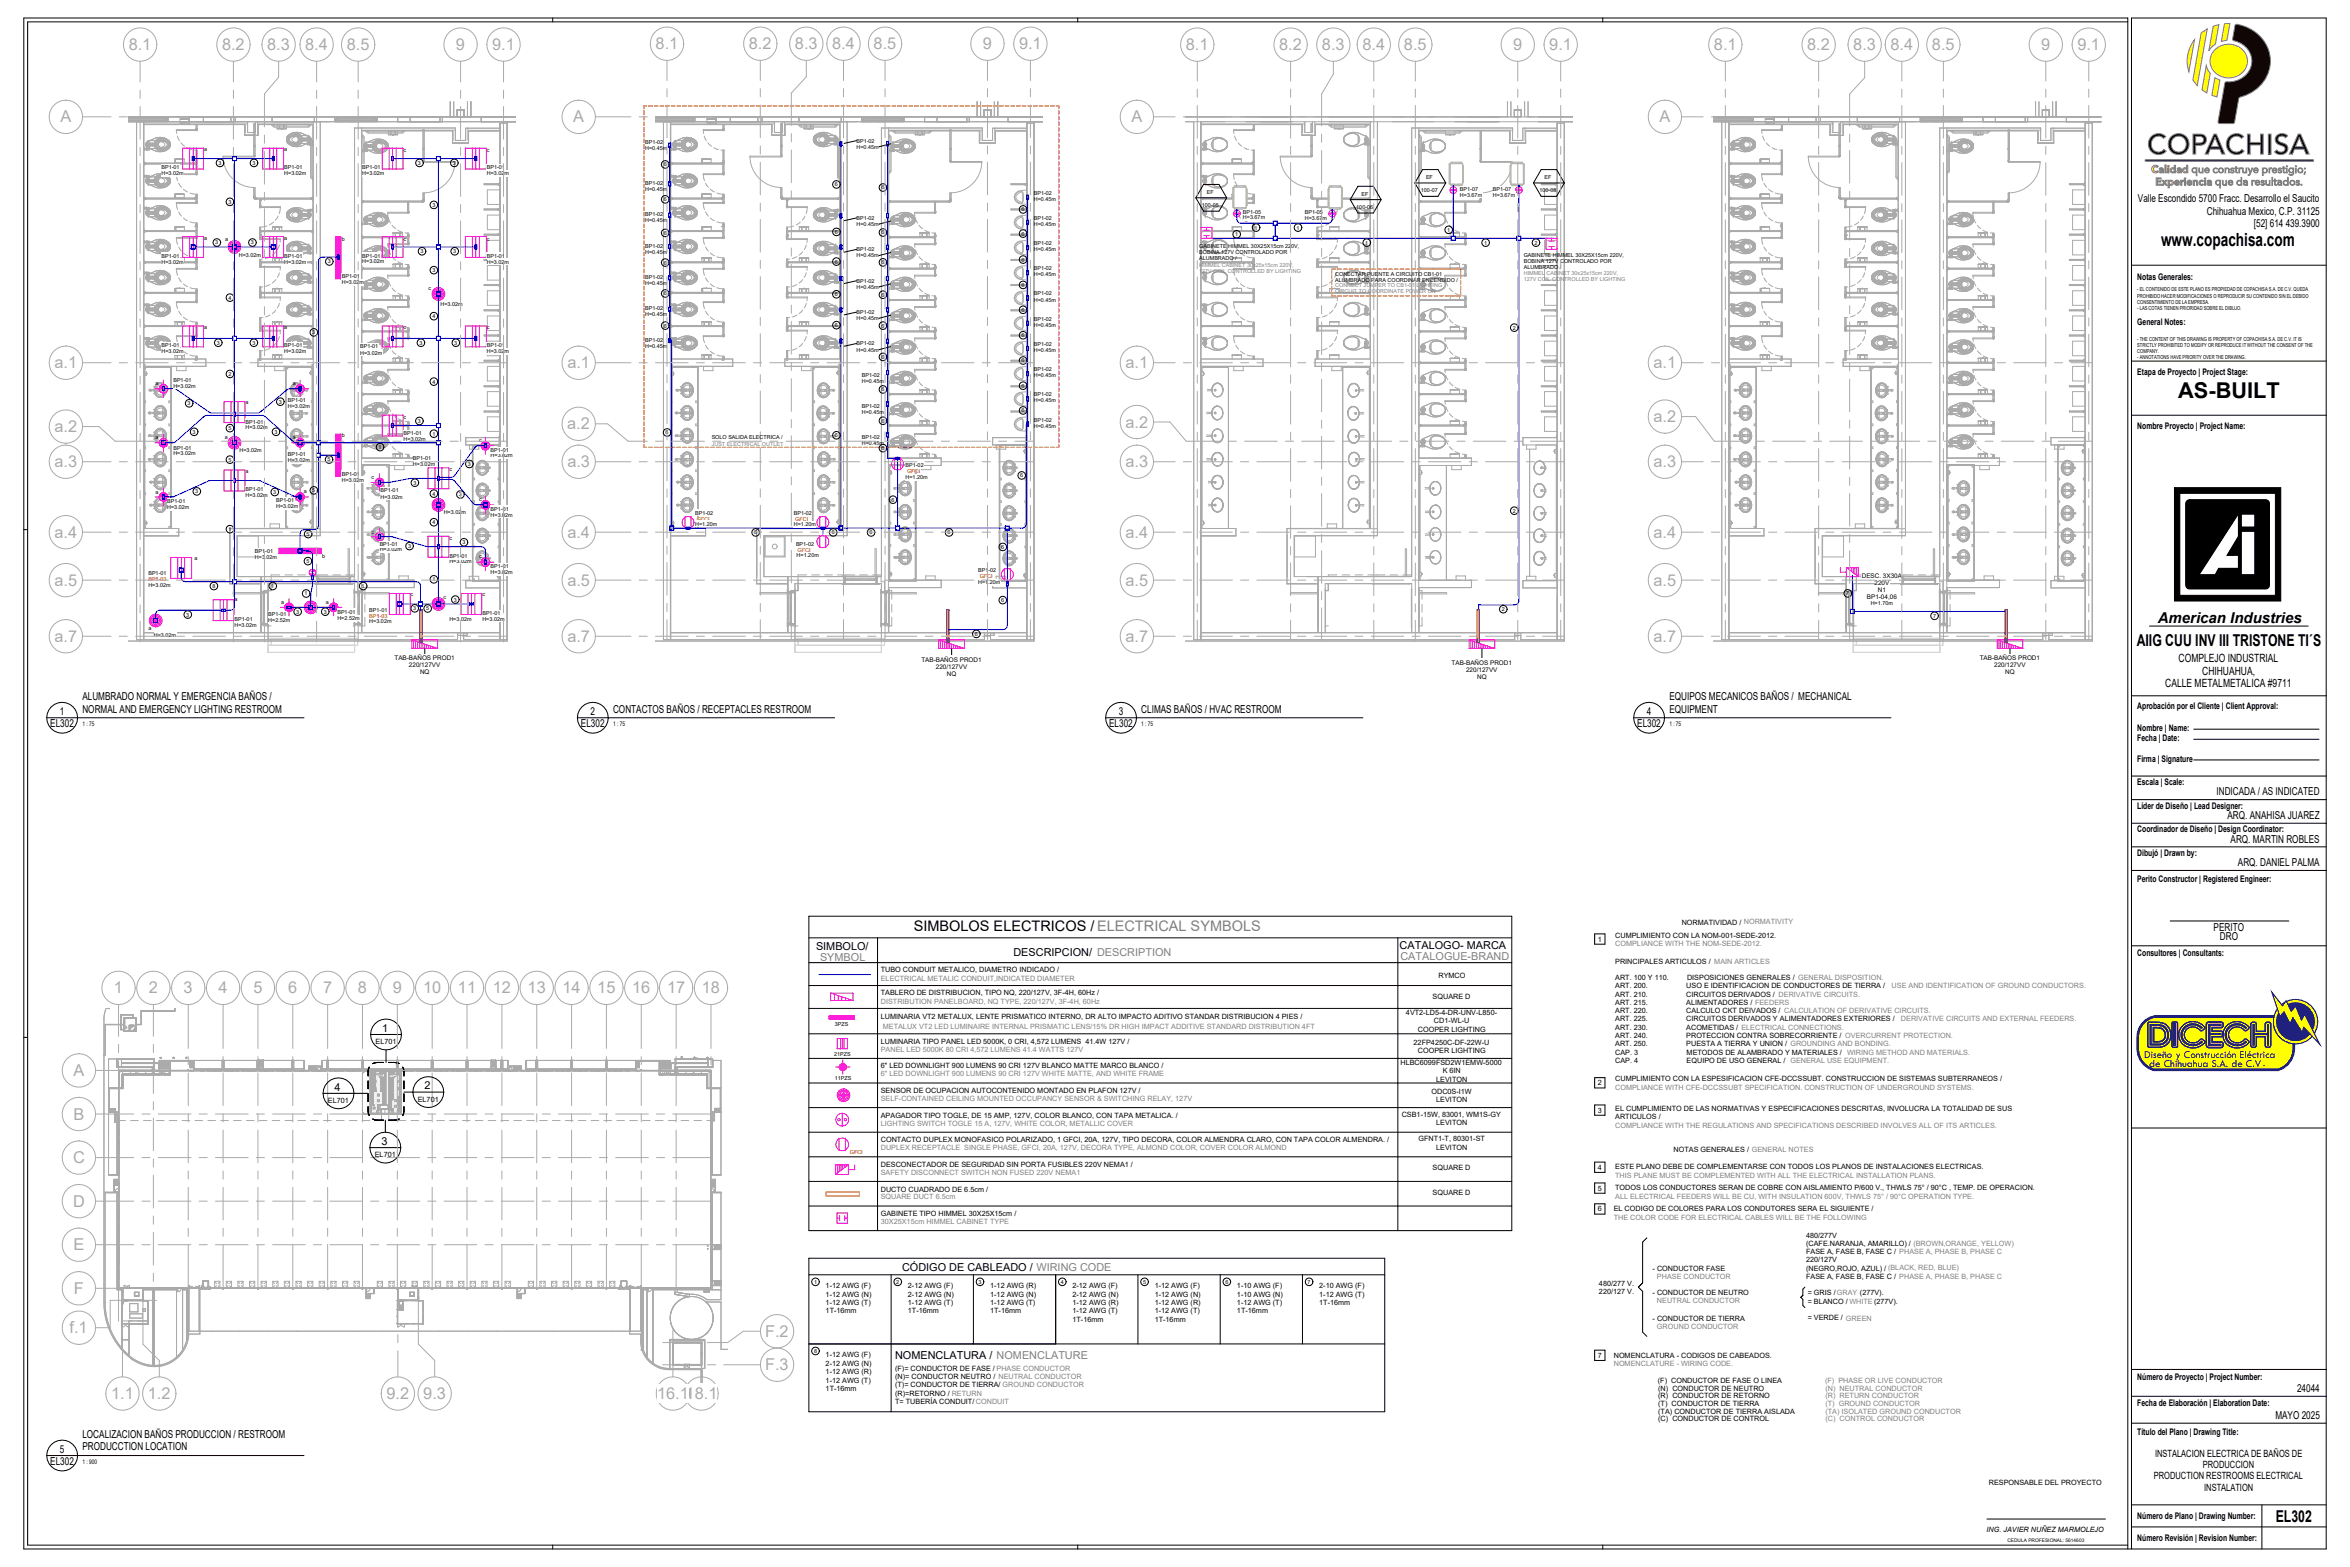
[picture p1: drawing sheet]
<svg xmlns="http://www.w3.org/2000/svg" width="914mm" height="610mm" viewBox="0 0 914 610" stroke-linecap="round" stroke-linejoin="round" font-family="sans-serif">
<defs><g id="words">
<text font-size="8.5" x="847.6" y="154.8">AS-BUILT</text>
<text font-size="7.1" x="840.9" y="95.7">www.copachisa.com</text>
<g font-size="6.4" fill="#aaa">
<text x="50.1" y="19.5">8.1</text>
<text x="86.4" y="19.5">8.2</text>
<text x="104" y="19.5">8.3</text>
<text x="118.8" y="19.5">8.4</text>
<text x="134.9" y="19.5">8.5</text>
<text x="177.4" y="19.5">9</text>
<text x="191.5" y="19.5">9.1</text>
<text x="255.1" y="19.2">8.1</text>
<text x="291.4" y="19.2">8.2</text>
<text x="309.3" y="19.1">8.3</text>
<text x="323.8" y="19.1">8.4</text>
<text x="339.9" y="19.2">8.5</text>
<text x="382.4" y="19.2">9</text>
<text x="396.5" y="19.1">9.1</text>
<text x="461.4" y="19.5">8.1</text>
<text x="497.7" y="19.5">8.2</text>
<text x="514.4" y="19.5">8.3</text>
<text x="530.1" y="19.5">8.4</text>
<text x="546.3" y="19.5">8.5</text>
<text x="588.8" y="19.5">9</text>
<text x="602.8" y="19.5">9.1</text>
<text x="666.9" y="19.5">8.1</text>
<text x="703.2" y="19.5">8.2</text>
<text x="721.1" y="19.5">8.3</text>
<text x="735.6" y="19.5">8.4</text>
<text x="751.7" y="19.5">8.5</text>
<text x="794.2" y="19.5">9</text>
<text x="808.3" y="19.5">9.1</text>
<text x="23.5" y="47.6">A</text>
<text x="223.1" y="47.6">A</text>
<text x="440.2" y="47.6">A</text>
<text x="645.7" y="47.6">A</text>
<text x="21.2" y="143.3">a.1</text>
<text x="220.8" y="143.3">a.1</text>
<text x="438" y="143.3">a.1</text>
<text x="643.4" y="143.3">a.1</text>
<text x="220.7" y="167">a.2</text>
<text x="437.9" y="166.3">a.2</text>
<text x="643.4" y="164.2">a.2</text>
<text x="21.2" y="168.1">a.2</text>
<text x="21.2" y="181.8">a.3</text>
<text x="220.8" y="181.8">a.3</text>
<text x="438" y="181.8">a.3</text>
<text x="643.4" y="181.8">a.3</text>
<text x="21.2" y="209.2">a.4</text>
<text x="220.8" y="209.2">a.4</text>
<text x="438" y="209.2">a.4</text>
<text x="643.4" y="209.2">a.4</text>
<text x="21.2" y="227.8">a.5</text>
<text x="220.8" y="227.8">a.5</text>
<text x="438" y="227.8">a.5</text>
<text x="643.4" y="227.8">a.5</text>
<text x="21.2" y="249.7">a.7</text>
<text x="220.8" y="249.7">a.7</text>
<text x="438" y="249.7">a.7</text>
<text x="643.4" y="249.7">a.7</text>
<text x="44.3" y="386.5">1</text>
<text x="57.9" y="386.5">2</text>
<text x="71.5" y="386.5">3</text>
<text x="85" y="386.5">4</text>
<text x="98.6" y="386.5">5</text>
<text x="112.1" y="386.5">6</text>
<text x="125.7" y="386.5">7</text>
<text x="139.3" y="386.5">8</text>
<text x="152.8" y="386.5">9</text>
<text x="164.6" y="386.5">10</text>
<text x="178.2" y="386.5">11</text>
<text x="191.7" y="386.5">12</text>
<text x="205.3" y="386.5">13</text>
<text x="218.9" y="386.5">14</text>
<text x="232.4" y="386.5">15</text>
<text x="246" y="386.5">16</text>
<text x="259.5" y="386.5">17</text>
<text x="273.1" y="386.5">18</text>
<text x="28.6" y="418.6">A</text>
<text x="28.6" y="435.5">B</text>
<text x="28.4" y="452.5">C</text>
<text x="28.4" y="469.4">D</text>
<text x="28.6" y="486.4">E</text>
<text x="28.7" y="503.3">F</text>
<text x="27.1" y="518.7">f.1</text>
<text x="297.7" y="520">F.2</text>
<text x="297.7" y="533.1">F.3</text>
<text x="43.2" y="544.2">1.1</text>
<text x="57.5" y="544.3">1.2</text>
<text x="150.4" y="544.2">9.2</text>
<text x="164.7" y="544.3">9.3</text>
<text x="255.6" y="544.3">16.1</text>
<text x="266.8" y="544.3">18.1</text>
</g>
<g font-size="6.4">
<text x="831.4" y="251.2">AIIG CUU INV III TRISTONE TI´S</text>
<text x="885.5" y="591.9">EL302</text>
</g>
<text font-size="5.8" x="839.6" y="242.3">American Industries</text>
<text font-size="5.7" x="355.6" y="362.3">SIMBOLOS ELECTRICOS / ELECTRICAL SYMBOLS</text>
<g font-size="4.4">
<text x="847.7" y="257.4">COMPLEJO INDUSTRIAL</text>
<text x="856.9" y="262.4">CHIHUAHUA,</text>
<text x="842.5" y="267.4">CALLE METALMETALICA #9711</text>
</g>
<g font-size="4.2">
<text x="831.9" y="78.7">Valle Escondido 5700 Fracc. Desarrollo el Saucito</text>
<text x="858.7" y="83.5">Chihuahua Mexico, C.P. 31125</text>
<text x="877" y="88.3">[52] 614 439.3900</text>
<text x="32.1" y="272.5">ALUMBRADO NORMAL Y EMERGENCIA BAÑOS /</text>
<text x="649.6" y="272.5">EQUIPOS MECANICOS BAÑOS / MECHANICAL</text>
<text x="23.3" y="278.2">1</text>
<text x="32.1" y="277.3">NORMAL AND EMERGENCY LIGHTING RESTROOM</text>
<text x="229.8" y="278.2">2</text>
<text x="238.6" y="277.3">CONTACTOS BAÑOS / RECEPTACLES RESTROOM</text>
<text x="435.3" y="278.2">3</text>
<text x="444.1" y="277.3">CLIMAS BAÑOS / HVAC RESTROOM</text>
<text x="640.8" y="278.2">4</text>
<text x="649.6" y="277.3">EQUIPMENT</text>
<text x="19.6" y="283">EL302</text>
<text x="226" y="283">EL302</text>
<text x="431.6" y="283">EL302</text>
<text x="637.1" y="283">EL302</text>
<text x="862.5" y="309.3">INDICADA / AS INDICATED</text>
<text x="866.8" y="318.6">ARQ. ANAHISA JUAREZ</text>
<text x="867.9" y="327.8">ARQ. MARTIN ROBLES</text>
<text x="870.8" y="337">ARQ. DANIEL PALMA</text>
<text x="861.3" y="362.1">PERITO</text>
<text x="863.8" y="365.8">DRO</text>
<text x="317.5" y="369.7">SIMBOLO/</text>
<text x="544.6" y="369.2">CATALOGO- MARCA</text>
<text x="394.3" y="372">DESCRIPCION/ DESCRIPTION</text>
<text x="148.7" y="401.4">1</text>
<text x="130.2" y="424.3">4</text>
<text x="165.2" y="423.8">2</text>
<text x="148.4" y="445.4">3</text>
<text x="351" y="494.4">CÓDIGO DE CABLEADO / WIRING CODE</text>
<text x="348.3" y="528.6">NOMENCLATURA / NOMENCLATURE</text>
<text x="893.8" y="541.5">24044</text>
<text x="885.4" y="551.9">MAYO 2025</text>
<text x="32.1" y="559.5">LOCALIZACION BAÑOS PRODUCCION / RESTROOM</text>
<text x="19.6" y="570">EL302</text>
<text x="23.3" y="565.2">5</text>
<text x="32.1" y="564.3">PRODUCCTION LOCATION</text>
</g>
<g font-size="4.2" fill="#808080">
<text x="319.1" y="373.8">SYMBOL</text>
<text x="544.9" y="373.3">CATALOGUE-BRAND</text>
</g>
<g font-size="4.2" fill="#00007f">
<text x="834.3" y="411.8">Diseño y Construcción Eléctrica</text>
<text x="836.3" y="415.1">de Chihuahua S.A. de C.V</text>
</g>
<g font-size="3.9">
<text x="838.5" y="566.8">INSTALACION ELECTRICA DE BAÑOS DE</text>
<text x="838.1" y="575.5">PRODUCTION RESTROOMS ELECTRICAL</text>
<text x="857.2" y="571.2">PRODUCCION</text>
<text x="857.7" y="579.9">INSTALATION</text>
</g>
<text font-size="3.7" fill="#00007f" x="880.6" y="414.6">.</text>
<g font-size="3.5">
<text x="831.6" y="109.1">Notas Generales:</text>
<text x="831.6" y="126.3">General Notes:</text>
<text x="831.6" y="145.8">Etapa de Proyecto | Project Stage:</text>
<text x="831.6" y="166.9">Nombre Proyecto | Project Name:</text>
<text x="831.6" y="276">Aprobación por el Cliente | Client Approval:</text>
<text x="831.6" y="284.2">Nombre | Name:</text>
<text x="831.6" y="288.3">Fecha | Date:</text>
<text x="831.6" y="296.5">Firma | Signature</text>
<text x="831.6" y="305.4">Escala | Scale:</text>
<text x="831.6" y="314.6">Líder de Diseño | Lead Designer:</text>
<text x="831.6" y="323.7">Coordinador de Diseño | Design Coordinator:</text>
<text x="831.6" y="332.8">Dibujó | Drawn by:</text>
<text x="831.6" y="343">Perito Constructor | Registered Engineer:</text>
<text x="831.6" y="372.1">Consultores | Consultants:</text>
<text x="831.6" y="536.9">Número de Proyecto | Project Number:</text>
<text x="831.6" y="546.9">Fecha de Elaboración | Elaboration Date:</text>
<text x="831.6" y="558.2">Título del Plano | Drawing Title:</text>
<text x="831.6" y="590.9">Número de Plano | Drawing Number:</text>
<text x="831.6" y="599.5">Número Revisión | Revision Number:</text>
</g>
<g font-size="2.8">
<text x="654.4" y="359.7">NORMATIVIDAD / NORMATIVITY</text>
<text x="628.5" y="364.9">CUMPLIMIENTO CON LA NOM-001-SEDE-2012.</text>
<text x="621.7" y="366.3">1</text>
<text x="628.5" y="374.9">PRINCIPALES ARTICULOS / MAIN ARTICLES</text>
<text x="342.7" y="378.2">TUBO CONDUIT METALICO, DIAMETRO INDICADO /</text>
<text x="559.7" y="380.4">RYMCO</text>
<text x="628.5" y="381.3">ART. 100 Y 110.</text>
<text x="656.4" y="381.3">DISPOSICIONES GENERALES / GENERAL DISPOSITION.</text>
<text x="342.7" y="387.2">TABLERO DE DISTRIBUCION, TIPO NQ, 220/127V, 3F-4H, 60Hz /</text>
<text x="557.5" y="388.7">SQUARE D</text>
<text x="628.5" y="384.5">ART. 200.</text>
<text x="628.5" y="387.8">ART. 210.</text>
<text x="656.1" y="384.5">USO E IDENTIFICACION DE CONDUCTORES DE TIERRA /</text>
<text x="656.1" y="387.8">CIRCUITOS DERIVADOS / DERIVATIVE CIRCUITS.</text>
<text x="547.1" y="394.9">4VT2-LD5-4-DR-UNV-L850-</text>
<text x="628.5" y="391.1">ART. 215.</text>
<text x="628.5" y="394.2">ART. 220.</text>
<text x="656.1" y="391.1">ALIMENTADORES / FEEDERS</text>
<text x="656.1" y="394.2">CALCULO CKT DEIVADOS / CALCULATION OF DERIVATIVE CIRCUITS.</text>
<text x="342.7" y="396.6">LUMINARIA VT2 METALUX, LENTE PRISMATICO INTERNO, DR ALTO IMPACTO ADITIVO STANDAR DISTRIBUCION 4 PIES /</text>
<text x="551.7" y="401.4">COOPER LIGHTING</text>
<text x="557.9" y="398.2">CD1-WL-U</text>
<text x="628.5" y="397.3">ART. 225.</text>
<text x="628.5" y="400.6">ART. 230.</text>
<text x="656.1" y="397.3">CIRCUITOS DERIVADOS Y ALIMENTADORES EXTERIORES /</text>
<text x="656.1" y="400.6">ACOMETIDAS / ELECTRICAL CONNECTIONS.</text>
<text x="146.1" y="406.2">EL701</text>
<text x="342.7" y="406.3">LUMINARIA TIPO PANEL LED 5000K, 0 CRI, 4,572 LUMENS 41.4W 127V /</text>
<text x="550.1" y="406.4">22FP4250C-DF-22W-U</text>
<text x="628.5" y="403.8">ART. 240.</text>
<text x="628.5" y="407.1">ART. 250.</text>
<text x="656.1" y="403.8">PROTECCION CONTRA SOBRECORRIENTE / OVERCURRENT PROTECTION.</text>
<text x="656.1" y="407.1">PUESTA A TIERRA Y UNION / GROUNDING AND BONDING.</text>
<text x="551.7" y="409.6">COOPER LIGHTING</text>
<text x="628.5" y="410.3">CAP. 3</text>
<text x="628.5" y="413.5">CAP. 4</text>
<text x="656.3" y="410.3">METODOS DE ALAMBRADO Y MATERIALES /</text>
<text x="656.3" y="413.5">EQUIPO DE USO GENERAL / GENERAL USE EQUIPMENT.</text>
<text x="342.7" y="415.7">6&quot; LED DOWNLIGHT 900 LUMENS 90 CRI 127V BLANCO MATTE MARCO BLANCO /</text>
<text x="545" y="414.3">HLBC6099FSD2W1EMW-5000</text>
<text x="561.4" y="417.6">K 6IN</text>
<text x="342.7" y="425.2">SENSOR DE OCUPACION AUTOCONTENIDO MONTADO EN PLAFON 127V /</text>
<text x="557" y="425.5">ODC0S-I1W</text>
<text x="558.9" y="420.8">LEVITON</text>
<text x="621.7" y="422.2">2</text>
<text x="628.5" y="420.5">CUMPLIMIENTO CON LA ESPESIFICACION CFE-DCCSSUBT. CONSTRUCCION DE SISTEMAS SUBTERRANEOS /</text>
<text x="127.6" y="429.1">EL701</text>
<text x="162.6" y="428.6">EL701</text>
<text x="558.9" y="428.8">LEVITON</text>
<text x="342.7" y="434.8">APAGADOR TIPO TOGLE, DE 15 AMP, 127V, COLOR BLANCO, CON TAPA METALICA. /</text>
<text x="545.4" y="434.5">CSB1-15W, 83001, WM1S-GY</text>
<text x="558.9" y="437.7">LEVITON</text>
<text x="621.7" y="432.8">3</text>
<text x="628.5" y="432.2">EL CUMPLIMIENTO DE LAS NORMATIVAS Y ESPECIFICACIONES DESCRITAS, INVOLUCRA LA TOTALIDAD DE SUS</text>
<text x="628.5" y="435.5">ARTICULOS /</text>
<text x="342.7" y="444.4">CONTACTO DUPLEX MONOFASICO POLARIZADO, 1 GFCI, 20A, 127V, TIPO DECORA, COLOR ALMENDRA CLARO, CON TAPA COLOR ALMENDRA. /</text>
<text x="551.9" y="444.1">GFNT1-T, 80301-ST</text>
<text x="558.9" y="447.3">LEVITON</text>
<text x="651.2" y="448.2">NOTAS GENERALES / GENERAL NOTES</text>
<text x="145.8" y="450.2">EL701</text>
<text x="342.7" y="454">DESCONECTADOR DE SEGURIDAD SIN PORTA FUSIBLES 220V NEMA1 /</text>
<text x="557.5" y="455.3">SQUARE D</text>
<text x="621.7" y="455.1">4</text>
<text x="628.5" y="454.9">ESTE PLANO DEBE DE COMPLEMENTARSE CON TODOS LOS PLANOS DE INSTALACIONES ELECTRICAS.</text>
<text x="342.7" y="463.5">DUCTO CUADRADO DE 6.5cm /</text>
<text x="557.5" y="464.9">SQUARE D</text>
<text x="621.7" y="463.2">5</text>
<text x="628.5" y="463">TODOS LOS CONDUCTORES SERAN DE COBRE CON AISLAMIENTO P/600 V., THWLS 75° / 90°C , TEMP. DE OPERACION.</text>
<text x="342.7" y="473.1">GABINETE TIPO HIMMEL 30X25X15cm /</text>
<text x="621.7" y="471.3">6</text>
<text x="627.9" y="471.2">EL CODIGO DE COLORES PARA LOS CONDUTORES SERA EL SIGUIENTE /</text>
<text x="702.8" y="481.5">480/277V</text>
<text x="702.8" y="484.8">(CAFE.NARANJA, AMARILLO) / (BROWN,ORANGE, YELLOW)</text>
<text x="702.8" y="491.1">220/127V</text>
<text x="702.8" y="488">FASE A, FASE B, FASE C / PHASE A, PHASE B, PHASE C</text>
<text x="643" y="494.4">- CONDUCTOR FASE</text>
<text x="702.8" y="494.4">(NEGRO,ROJO, AZUL) / (BLACK, RED, BLUE)</text>
<text x="702.8" y="497.6">FASE A, FASE B, FASE C / PHASE A, PHASE B, PHASE C</text>
<text x="321.3" y="501.2">1-12 AWG (F)</text>
<text x="353.3" y="501.2">2-12 AWG (F)</text>
<text x="385.3" y="501.2">1-12 AWG (R)</text>
<text x="417.3" y="501.2">2-12 AWG (F)</text>
<text x="449.3" y="501.2">1-12 AWG (F)</text>
<text x="481.3" y="501.2">1-10 AWG (F)</text>
<text x="513.3" y="501.2">2-10 AWG (F)</text>
<text x="622.2" y="500.2">480/277 V.</text>
<text x="622.2" y="503.3">220/127 V.</text>
<text x="643" y="503.8">- CONDUCTOR DE NEUTRO</text>
<text x="703.4" y="503.8">= GRIS /GRAY (277V).</text>
<text x="321.3" y="504.4">1-12 AWG (N)</text>
<text x="321.3" y="507.7">1-12 AWG (T)</text>
<text x="353.3" y="504.4">2-12 AWG (N)</text>
<text x="353.3" y="507.7">1-12 AWG (T)</text>
<text x="385.3" y="504.4">1-12 AWG (N)</text>
<text x="385.3" y="507.7">1-12 AWG (T)</text>
<text x="417.3" y="504.4">2-12 AWG (N)</text>
<text x="417.3" y="507.7">1-12 AWG (R)</text>
<text x="449.3" y="504.4">1-12 AWG (N)</text>
<text x="449.3" y="507.7">1-12 AWG (R)</text>
<text x="481.3" y="504.4">1-10 AWG (N)</text>
<text x="481.3" y="507.7">1-12 AWG (T)</text>
<text x="513.3" y="504.4">1-12 AWG (T)</text>
<text x="513.3" y="507.7">1T-16mm</text>
<text x="703.4" y="507.3">= BLANCO / WHITE (277V).</text>
<text x="321.3" y="510.9">1T-16mm</text>
<text x="353.3" y="510.9">1T-16mm</text>
<text x="385.3" y="510.9">1T-16mm</text>
<text x="417.3" y="510.9">1-12 AWG (T)</text>
<text x="417.3" y="514.2">1T-16mm</text>
<text x="449.3" y="510.9">1-12 AWG (T)</text>
<text x="449.3" y="514.2">1T-16mm</text>
<text x="481.3" y="510.9">1T-16mm</text>
<text x="643" y="513.8">- CONDUCTOR DE TIERRA</text>
<text x="703.4" y="513.7">= VERDE / GREEN</text>
<text x="321.3" y="528.1">1-12 AWG (F)</text>
<text x="321.3" y="531.3">2-12 AWG (N)</text>
<text x="348.3" y="533.3">(F)= CONDUCTOR DE FASE /</text>
<text x="621.7" y="528.2">7</text>
<text x="627.9" y="528.1">NOMENCLATURA - CODIGOS DE CABEADOS.</text>
<text x="321.3" y="534.6">1-12 AWG (R)</text>
<text x="321.3" y="537.8">1-12 AWG (T)</text>
<text x="348.3" y="536.5">(N)= CONDUCTOR NEUTRO /</text>
<text x="348.3" y="539.7">(T)= CONDUCTOR DE TIERRA/</text>
<text x="645.1" y="537.9">(F) CONDUCTOR DE FASE O LINEA</text>
<text x="321.3" y="541.1">1T-16mm</text>
<text x="348.3" y="543">(R)=RETORNO /</text>
<text x="645.2" y="541">(N) CONDUCTOR DE NEUTRO</text>
<text x="645.2" y="544">(R) CONDUCTOR DE RETORNO</text>
<text x="348.3" y="546.2">T= TUBERÍA CONDUIT/</text>
<text x="645.2" y="547">(T) CONDUCTOR DE TIERRA</text>
<text x="645.2" y="550">(TA) CONDUCTOR DE TIERRA AISLADA</text>
<text x="645.2" y="553">(C) CONDUCTOR DE CONTROL</text>
<text x="773.9" y="577.7">RESPONSABLE DEL PROYECTO</text>
<text x="773" y="595.9">ING. JAVIER NUÑEZ MARMOLEJO</text>
</g>
<g font-size="2.8" fill="#808080">
<text x="628.5" y="368">COMPLIANCE WITH THE NOM-SEDE-2012.</text>
<text x="342.7" y="381.6">ELECTRICAL METALIC CONDUIT,INDICATED DIAMETER</text>
<text x="736" y="384.5">USE AND IDENTIFICATION OF GROUND CONDUCTORS.</text>
<text x="342.7" y="390.6">DISTRIBUTION PANELBOARD, NQ TYPE, 220/127V, 3F-4H, 60Hz</text>
<text x="343.5" y="400.2">METALUX VT2 LED LUMINAIRE INTERNAL PRISMATIC LENS/15% DR HIGH IMPACT ADDITIVE STANDARD DISTRIBUTION 4FT</text>
<text x="739.7" y="397.3">DERIVATIVE CIRCUITS AND EXTERNAL FEEDERS.</text>
<text x="342.7" y="409.3">PANEL LED 5000K 80 CRI 4,572 LUMENS 41.4 WATTS 127V</text>
<text x="718.7" y="410.3">WIRING METHOD AND MATERIALS.</text>
<text x="342.7" y="418.7">6&quot; LED DOWNLIGHT 900 LUMENS 90 CRI 127V WHITE MATTE, AND WHITE FRAME</text>
<text x="628.5" y="423.8">COMPLIANCE WITH CFE-DCCSSUBT SPECIFICATION. CONSTRUCTION OF UNDERGROUND SYSTEMS.</text>
<text x="342.7" y="428.3">SELF-CONTAINED CEILING MOUNTED OCCUPANCY SENSOR &amp; SWITCHING RELAY, 127V</text>
<text x="342.7" y="437.8">LIGHTING SWITCH TOGLE 15 A, 127V, WHITE COLOR, METALLIC COVER</text>
<text x="628.5" y="438.7">COMPLIANCE WITH THE REGULATIONS AND SPECIFICATIONS DESCRIBED INVOLVES ALL OF ITS ARTICLES.</text>
<text x="342.7" y="447.4">DUPLEX RECEPTACLE SINGLE PHASE, GFCI, 20A, 127V, DECORA TYPE, ALMOND COLOR, COVER COLOR ALMOND</text>
<text x="342.7" y="457">SAFETY DISCONNECT SWITCH NON FUSED 220V NEMA1</text>
<text x="628.5" y="458.3">THIS PLANE MUST BE COMPLEMENTED WITH ALL THE ELECTRICAL INSTALLATION PLANS.</text>
<text x="342.7" y="466.6">SQUARE DUCT 6.5cm</text>
<text x="628.5" y="466.4">ALL ELECTRICAL FEEDERS WILL BE CU, WITH INSULATION 600V, THWLS 75° / 90°C OPERATION TYPE.</text>
<text x="342.7" y="476.1">30X25X15cm HIMMEL CABINET TYPE</text>
<text x="627.9" y="474.6">THE COLOR CODE FOR ELECTRICAL CABLES WILL BE THE FOLLOWING</text>
<text x="644.7" y="497.5">PHASE CONDUCTOR</text>
<text x="644.7" y="506.8">NEUTRAL CONDUCTOR</text>
<text x="644.7" y="516.9">GROUND CONDUCTOR</text>
<text x="387.7" y="533.2">PHASE CONDUCTOR</text>
<text x="627.9" y="531.5">NOMENCLATURE - WIRING CODE.</text>
<text x="388.5" y="536.4">NEUTRAL CONDUCTOR</text>
<text x="390.1" y="539.7">GROUND CONDUCTOR</text>
<text x="710.1" y="537.9">(F) PHASE OR LIVE CONDUCTOR</text>
<text x="370.3" y="542.9">RETURN</text>
<text x="710.3" y="541">(N) NEUTRAL CONDUCTOR</text>
<text x="710.3" y="544">(R) RETURN CONDUCTOR</text>
<text x="379.7" y="546.2">CONDUIT</text>
<text x="710.3" y="547">(T) GROUND CONDUCTOR</text>
<text x="710.3" y="550">(TA) ISOLATED GROUND CONDUCTOR</text>
<text x="710.3" y="553">(C) CONTROL CONDUCTOR</text>
</g>
<g font-size="2.5">
<text x="724.4" y="224.8">DESC. 3X30A</text>
<text x="729.4" y="227.5">220V</text>
<text x="726.4" y="233.1">BP1-04,06</text>
<text x="730.7" y="230.3">N1</text>
<text x="153.5" y="256.7">TAB-BAÑOS PROD1</text>
<text x="358.5" y="257.4">TAB-BAÑOS PROD1</text>
<text x="770.3" y="256.7">TAB-BAÑOS PROD1</text>
<text x="159.1" y="259.5">220/127VV</text>
<text x="163.4" y="262.3">NQ</text>
<text x="364.1" y="260.1">220/127VV</text>
<text x="368.4" y="262.9">NQ</text>
<text x="564.8" y="258.6">TAB-BAÑOS PROD1</text>
<text x="570.5" y="261.4">220/127VV</text>
<text x="775.9" y="259.5">220/127VV</text>
<text x="780.2" y="262.3">NQ</text>
<text x="574.8" y="264.1">NQ</text>
<text x="32.1" y="282.5">1 : 75</text>
<text x="238.6" y="282.5">1 : 75</text>
<text x="444.1" y="282.5">1 : 75</text>
<text x="649.6" y="282.5">1 : 75</text>
<text x="32.1" y="569.6">1 : 900</text>
</g>
<g font-size="2.1">
<text x="79.4" y="58.7">a</text>
<text x="110.6" y="58.7">a</text>
<text x="157" y="59">c</text>
<text x="189.4" y="59">c</text>
<text x="251" y="55.9">BP1-02</text>
<text x="251" y="58.3">H=0.45m</text>
<text x="333.3" y="55.5">BP1-02</text>
<text x="333.3" y="57.8">H=0.45m</text>
<text x="62.8" y="65.8">BP1-01</text>
<text x="85" y="64.1">3</text>
<text x="98.2" y="64.1">3</text>
<text x="110.6" y="65.8">BP1-01</text>
<text x="141" y="65.8">BP1-01</text>
<text x="162.6" y="64.1">3</text>
<text x="176.2" y="64.1">3</text>
<text x="189.4" y="65.8">BP1-01</text>
<text x="258.3" y="64.7">6</text>
<text x="62.8" y="68.2">H=3.02m</text>
<text x="110.6" y="68.2">H=3.02m</text>
<text x="141" y="68.2">H=3.02m</text>
<text x="189.4" y="68.2">H=3.02m</text>
<text x="251" y="71.9">BP1-02</text>
<text x="554.9" y="69.7">EF</text>
<text x="601" y="69.7">EF</text>
<text x="251" y="74.3">H=0.45m</text>
<text x="324.9" y="72.5">6</text>
<text x="343" y="73.7">6</text>
<text x="402.3" y="75.7">BP1-02</text>
<text x="469.6" y="75.5">EF</text>
<text x="529.7" y="76.2">EF</text>
<text x="552.9" y="74.7">100-07</text>
<text x="568.1" y="74.3">BP1-07</text>
<text x="568.1" y="76.5">H=3.67m</text>
<text x="580.9" y="74.4">BP1-07</text>
<text x="580.9" y="76.5">H=3.67m</text>
<text x="599" y="74.7">100-08</text>
<text x="88.9" y="79.3">3</text>
<text x="168.2" y="80.5">3</text>
<text x="258.3" y="78.3">6</text>
<text x="397.5" y="82.2">6</text>
<text x="402.3" y="78.1">H=0.45m</text>
<text x="467.7" y="80.5">100-05</text>
<text x="483.7" y="83.4">BP1-05</text>
<text x="507.7" y="83.4">BP1-05</text>
<text x="527.7" y="81.2">100-06</text>
<text x="251" y="84.1">BP1-02</text>
<text x="251" y="86.5">H=0.45m</text>
<text x="333.3" y="85.5">BP1-02</text>
<text x="333.3" y="87.9">H=0.45m</text>
<text x="402.3" y="85.5">BP1-02</text>
<text x="402.3" y="87.9">H=0.45m</text>
<text x="483.7" y="85.4">H=3.67m</text>
<text x="488.2" y="89.3">1</text>
<text x="504.5" y="89.3">1</text>
<text x="507.7" y="85.7">H=3.67m</text>
<text x="79.4" y="93.2">a</text>
<text x="83.8" y="95.1">3</text>
<text x="87.6" y="93.8">a</text>
<text x="97.6" y="95.1">3</text>
<text x="110.6" y="93.2">a</text>
<text x="133" y="93.8">b</text>
<text x="157" y="93.8">c</text>
<text x="189.4" y="93.8">c</text>
<text x="258.3" y="91.4">6</text>
<text x="324.9" y="91">6</text>
<text x="343" y="91.2">6</text>
<text x="397.5" y="91.6">6</text>
<text x="402.3" y="95.3">BP1-02</text>
<text x="480.6" y="91.9">1</text>
<text x="531.2" y="95.2">1</text>
<text x="563.1" y="90.2">1</text>
<text x="577.5" y="95.2">1</text>
<text x="597.1" y="95.2">2</text>
<text x="62.8" y="100.2">BP1-01</text>
<text x="92.9" y="100.2">H=3.02m</text>
<text x="110.6" y="100.2">BP1-01</text>
<text x="141" y="100.2">BP1-01</text>
<text x="163.6" y="98.5">3</text>
<text x="176.3" y="98.5">3</text>
<text x="189.4" y="100.2">BP1-01</text>
<text x="251" y="96.3">BP1-02</text>
<text x="251" y="98.7">H=0.45m</text>
<text x="333.3" y="97.8">BP1-02</text>
<text x="333.3" y="100.2">H=0.45m</text>
<text x="397.5" y="101.7">6</text>
<text x="402.3" y="97.7">H=0.45m</text>
<text x="466.6" y="96.5">GABINETE HIMMEL 30X25X15cm 220V,</text>
<text x="466.6" y="98.9">BOBINA 127V CONTROLADO POR</text>
<text x="466.6" y="101.2">ALUMBRADO /</text>
<text x="592.9" y="99.9">GABINETE HIMMEL 30X25X15cm 220V,</text>
<text x="62.8" y="102.6">H=3.02m</text>
<text x="110.6" y="102.6">H=3.02m</text>
<text x="127.6" y="102.5">3</text>
<text x="141" y="102.4">H=3.02m</text>
<text x="168.2" y="105.9">3</text>
<text x="189.4" y="102.6">H=3.02m</text>
<text x="258.3" y="102.9">6</text>
<text x="324.9" y="102.5">6</text>
<text x="343" y="102.8">6</text>
<text x="402.3" y="105.1">BP1-02</text>
<text x="402.3" y="107.5">H=0.45m</text>
<text x="519.5" y="107.2">CONECTAR PUENTE A CIRCUITO CB1-01</text>
<text x="592.9" y="102.2">BOBINA 127V CONTROLADO POR</text>
<text x="592.9" y="104.6">ALUMBRADO /</text>
<text x="133" y="110.6">H=3.02m</text>
<text x="133" y="108.2">BP1-01</text>
<text x="166.8" y="113">c</text>
<text x="251" y="108.5">BP1-02</text>
<text x="251" y="110.9">H=0.45m</text>
<text x="333.3" y="110">BP1-02</text>
<text x="333.3" y="112.4">H=0.45m</text>
<text x="397.5" y="111.6">6</text>
<text x="519.5" y="109.6">ALUMBRADO PARA COORDINAR ENCENDIDO /</text>
<text x="831.6" y="113.4">- EL CONTENIDO DE ESTE PLANO ES PROPIEDAD DE COPACHISA S.A. DE C.V. QUEDA</text>
<text x="88.9" y="116.5">4</text>
<text x="171.4" y="119.1">H=3.02m</text>
<text x="258.3" y="114.9">6</text>
<text x="324.9" y="115.2">6</text>
<text x="343" y="115.4">6</text>
<text x="402.3" y="114.9">BP1-02</text>
<text x="402.3" y="117.3">H=0.45m</text>
<text x="831.6" y="115.8">PROHIBIDO HACER MODIFICACIONES O REPRODUCIR SU CONTENIDO SIN EL DEBIDO</text>
<text x="831.6" y="118.1">CONSENTIMIENTO DE LA EMPRESA.</text>
<text x="168.2" y="123.8">4</text>
<text x="251" y="120.7">BP1-02</text>
<text x="251" y="123.1">H=0.45m</text>
<text x="333.3" y="122.2">BP1-02</text>
<text x="333.3" y="124.6">H=0.45m</text>
<text x="397.5" y="121.3">6</text>
<text x="402.3" y="124.8">BP1-02</text>
<text x="831.6" y="120.5">- LAS COTAS TIENEN PRIORIDAD SOBRE EL DIBUJO.</text>
<text x="79.4" y="128">a</text>
<text x="110.6" y="128">a</text>
<text x="121.5" y="130.1">3</text>
<text x="157" y="128.1">c</text>
<text x="189.4" y="128.1">c</text>
<text x="258.3" y="127.4">6</text>
<text x="324.9" y="127.3">6</text>
<text x="343" y="127.4">6</text>
<text x="397.5" y="131.2">6</text>
<text x="402.3" y="127.2">H=0.45m</text>
<text x="588.6" y="128.2">2</text>
<text x="62.8" y="137.4">H=3.02m</text>
<text x="62.8" y="135">BP1-01</text>
<text x="84.3" y="134.1">3</text>
<text x="98.2" y="134.1">3</text>
<text x="110.6" y="137.4">H=3.02m</text>
<text x="110.6" y="135">BP1-01</text>
<text x="140.1" y="137.9">H=3.02m</text>
<text x="140.1" y="135.6">BP1-01</text>
<text x="163.2" y="134.1">3</text>
<text x="176.8" y="134.1">3</text>
<text x="189.4" y="137.4">H=3.02m</text>
<text x="189.4" y="135">BP1-01</text>
<text x="251" y="132.9">BP1-02</text>
<text x="251" y="135.3">H=0.45m</text>
<text x="333.3" y="134.4">BP1-02</text>
<text x="333.3" y="136.8">H=0.45m</text>
<text x="402.3" y="134.6">BP1-02</text>
<text x="402.3" y="137">H=0.45m</text>
<text x="831.6" y="132.6">- THE CONTENT OF THIS DRAWING IS PROPERTY OF COPACHISA S.A. DE C.V. IT IS</text>
<text x="831.6" y="135">STRICTLY PROHIBITED TO MODIFY OR REPRODUCE IT WITHOUT THE CONSENT OF THE</text>
<text x="831.6" y="137.3">COMPANY.</text>
<text x="343" y="139.6">6</text>
<text x="397.5" y="141">6</text>
<text x="831.6" y="139.7">- ANNOTATIONS HAVE PRIORITY OVER THE DRAWING.</text>
<text x="60.5" y="149.9">a</text>
<text x="67.5" y="148.4">BP1-01</text>
<text x="88.9" y="146.2">2</text>
<text x="113.9" y="149.9">a</text>
<text x="168.2" y="149.2">4</text>
<text x="335.3" y="146.5">BP1-02</text>
<text x="335.3" y="148.9">H=0.45m</text>
<text x="402.3" y="144.4">BP1-02</text>
<text x="402.3" y="146.8">H=0.45m</text>
<text x="67.5" y="150.8">H=3.02m</text>
<text x="343" y="152.3">6</text>
<text x="397.5" y="150.8">6</text>
<text x="402.3" y="154.2">BP1-02</text>
<text x="73" y="157.7">3</text>
<text x="95.5" y="157.3">a</text>
<text x="108.5" y="157">3</text>
<text x="112" y="158.7">H=3.02m</text>
<text x="112" y="156.3">BP1-01</text>
<text x="335.3" y="158.7">BP1-02</text>
<text x="335.3" y="161.1">H=0.45m</text>
<text x="397.5" y="160.4">6</text>
<text x="402.3" y="156.6">H=0.45m</text>
<text x="88.9" y="167.3">5</text>
<text x="95.5" y="166.9">H=3.02m</text>
<text x="95.5" y="164.9">BP1-01</text>
<text x="157" y="163.1">c</text>
<text x="162.6" y="164.5">3</text>
<text x="343" y="164.4">6</text>
<text x="402.3" y="164">BP1-02</text>
<text x="402.3" y="166.4">H=0.45m</text>
<text x="60.5" y="170.9">a</text>
<text x="75" y="168.7">3</text>
<text x="87.5" y="170.9">a</text>
<text x="106.8" y="168.7">3</text>
<text x="113.9" y="170.9">a</text>
<text x="133" y="170.1">b</text>
<text x="157" y="171.4">H=3.02m</text>
<text x="157" y="169.4">BP1-01</text>
<text x="168.2" y="169.5">1</text>
<text x="186.5" y="172.1">c</text>
<text x="259" y="169">6</text>
<text x="276.9" y="170.8">SOLO SALIDA ELECTRICA /</text>
<text x="324.9" y="170.1">6</text>
<text x="335.3" y="170.7">BP1-02</text>
<text x="335.3" y="173.1">H=0.45m</text>
<text x="67.5" y="176.9">H=3.02m</text>
<text x="67.5" y="175">BP1-01</text>
<text x="88.9" y="179.6">5</text>
<text x="93.2" y="175.7">H=3.02m</text>
<text x="112" y="179.7">H=3.02m</text>
<text x="112" y="177.3">BP1-01</text>
<text x="127.5" y="179.5">5</text>
<text x="147.3" y="174.7">1</text>
<text x="160.7" y="179.1">BP1-01</text>
<text x="190.9" y="177.9">H=3.02m</text>
<text x="190.9" y="175.8">BP1-01</text>
<text x="343" y="175.1">6</text>
<text x="95.5" y="184">a</text>
<text x="133" y="185">BP1-01</text>
<text x="160.7" y="181.2">H=3.02m</text>
<text x="174.9" y="183.2">c</text>
<text x="182" y="181.3">3</text>
<text x="352.4" y="181.8">BP1-02</text>
<text x="397" y="185.7">6</text>
<text x="76" y="191.9">3</text>
<text x="95.5" y="191.1">BP1-01</text>
<text x="118.2" y="191.9">a</text>
<text x="121.5" y="191.5">5</text>
<text x="133" y="187.4">H=3.02m</text>
<text x="144.5" y="186.3">c</text>
<text x="148.1" y="191.6">BP1-01</text>
<text x="160.8" y="188.5">3</text>
<text x="352.4" y="186.5">H=1.20m</text>
<text x="60.5" y="192">a</text>
<text x="65.1" y="195.8">BP1-01</text>
<text x="95.5" y="193.4">H=3.02m</text>
<text x="106.3" y="192.2">3</text>
<text x="107.5" y="197.7">H=3.02m</text>
<text x="107.5" y="195.4">BP1-01</text>
<text x="148.1" y="193.9">H=3.02m</text>
<text x="168.2" y="192.8">4</text>
<text x="178.6" y="193.1">3</text>
<text x="186.5" y="194.7">c</text>
<text x="346.9" y="195.2">6</text>
<text x="65.1" y="198.2">H=3.02m</text>
<text x="168.2" y="203.9">4</text>
<text x="172.6" y="199.9">H=3.02m</text>
<text x="190.9" y="201">H=3.02m</text>
<text x="190.9" y="198.6">BP1-01</text>
<text x="270.5" y="200.2">BP1-02</text>
<text x="308.9" y="200.3">BP1-02</text>
<text x="588.6" y="199.4">2</text>
<text x="88.9" y="206.6">1</text>
<text x="119.3" y="208.5">5</text>
<text x="144.5" y="207.7">c</text>
<text x="270.5" y="204.6">H=1.20m</text>
<text x="293.4" y="207.9">6</text>
<text x="308.9" y="204.7">H=1.20m</text>
<text x="323.6" y="207.9">6</text>
<text x="338.4" y="207.9">6</text>
<text x="368.7" y="207.9">6</text>
<text x="99.2" y="215.2">BP1-01</text>
<text x="147.7" y="214.4">H=3.02m</text>
<text x="147.7" y="212.4">BP1-01</text>
<text x="158.8" y="213.2">3</text>
<text x="174.9" y="210">c</text>
<text x="179.9" y="211.7">3</text>
<text x="309.7" y="212.3">BP1-02</text>
<text x="389.6" y="213.5">6</text>
<text x="75.6" y="218">a</text>
<text x="99.2" y="217.5">H=3.02m</text>
<text x="119.2" y="219.1">5</text>
<text x="125.4" y="217.1">b</text>
<text x="174.9" y="219.2">H=3.02m</text>
<text x="174.9" y="217.1">BP1-01</text>
<text x="186.5" y="217.1">c</text>
<text x="190.9" y="221.1">BP1-01</text>
<text x="310" y="216.8">H=1.20m</text>
<text x="57.7" y="223.7">BP1-01</text>
<text x="168.2" y="226.1">1</text>
<text x="190.9" y="223.4">H=3.02m</text>
<text x="380.6" y="222.4">BP1-02</text>
<text x="380.6" y="227.3">H=1.20m</text>
<text x="57.7" y="228.4">H=3.02m</text>
<text x="82.6" y="228.7">8</text>
<text x="91.3" y="233.8">a</text>
<text x="105.5" y="228.7">1</text>
<text x="118.5" y="231.6">1</text>
<text x="140.7" y="228.7">1</text>
<text x="159.7" y="232.1">c</text>
<text x="172.5" y="232.9">c</text>
<text x="187.7" y="232.1">c</text>
<text x="718.4" y="231.6">7</text>
<text x="72.5" y="239.8">3</text>
<text x="104.4" y="239.7">BP1-01</text>
<text x="109.4" y="235">a</text>
<text x="115.2" y="238.7">3</text>
<text x="126" y="238.7">3</text>
<text x="126.8" y="235">a</text>
<text x="131.3" y="238.8">BP1-01</text>
<text x="143.7" y="238">BP1-01</text>
<text x="160.8" y="237.4">3</text>
<text x="165.8" y="237.5">5</text>
<text x="176.6" y="234">3</text>
<text x="187.7" y="239.4">BP1-01</text>
<text x="389.6" y="234.2">6</text>
<text x="584.4" y="237.7">2</text>
<text x="727.9" y="235.5">H=1.70m</text>
<text x="57.8" y="244.9">a</text>
<text x="91.3" y="243.9">H=3.02m</text>
<text x="91.3" y="241.5">BP1-01</text>
<text x="104.4" y="242.1">H=2.52m</text>
<text x="131.3" y="241.1">H=2.52m</text>
<text x="143.7" y="242.4">H=3.02m</text>
<text x="174.9" y="241.5">H=3.02m</text>
<text x="187.7" y="241.5">H=3.02m</text>
<text x="752.2" y="240.3">7</text>
<text x="59.9" y="247.9">H=3.02m</text>
<text x="379.3" y="247.4">6</text>
<text x="324.8" y="399.2">3PZS</text>
<text x="324.5" y="410.7">21PZS</text>
<text x="324.8" y="420.2">11PZS</text>
<text x="316.7" y="499.4">1</text>
<text x="348.7" y="499.4">2</text>
<text x="380.8" y="499.4">3</text>
<text x="412.8" y="499.4">4</text>
<text x="444.8" y="499.4">5</text>
<text x="476.8" y="499.4">6</text>
<text x="508.8" y="499.4">7</text>
<text x="316.7" y="526.3">8</text>
</g>
<g font-size="2.1" fill="#808080">
<text x="466.6" y="103.7">HIMMEL CABINET 30x25x15cm 220V,</text>
<text x="466.6" y="106.1">127V COIL CONTROLLED BY LIGHTING</text>
<text x="592.9" y="107.1">HIMMEL CABINET 30x25x15cm 220V,</text>
<text x="519.5" y="111.8">CONNECT JUMPER TO CB1-01 LIGHTING</text>
<text x="592.9" y="109.4">127V COIL CONTROLLED BY LIGHTING</text>
<text x="519.5" y="114.2">CIRCUIT TO COORDINATE POWER ON</text>
<text x="276.9" y="173.3">JUST ELECTRICAL OUTLET</text>
</g>
<g font-size="2.1" fill="#f00">
<text x="352.9" y="184.2">GFCI</text>
<text x="271.1" y="202.6">GFCI</text>
<text x="309.4" y="202.7">GFCI</text>
<text x="310.3" y="214.7">GFCI</text>
<text x="57.7" y="226.1">BP1-03</text>
<text x="381.2" y="224.8">GFCI</text>
<text x="143.7" y="240.4">BP1-03</text>
<text x="330.7" y="448.9">GFCI</text>
</g>
<text font-size="1.9" x="781.1" y="599.9">CEDULA PROFESIONAL: 5614603</text>
</g></defs>
<g fill="#f0f">
<path d="M130.6 92.2h2v16.2h-2z"/>
<path d="M130.6 168.9h2v16.3h-2z"/>
<path d="M108.6 213.3h16.3v2.1h-16.3z"/>
<path d="M60.6 240.4l1 1-1 1-1-1z"/>
<path d="M169.6 235l1-1 1 1-1 1z"/>
<path d="M169.6 196.4l1-1 1 1-1 1z"/>
<path d="M169.6 114.3l1-1 1 1-1 1z"/>
<path d="M91.3 171.3l1 1-1 1-1-1z"/>
<path d="M91.3 95.1l1 1-1 1-1-1z"/>
<path d="M120.9 235.3l1 1-1 1-1-1z"/>
<circle cx="63.6" cy="193.3" r="1.67"/>
<circle cx="63.6" cy="172.3" r="1.67"/>
<circle cx="63.6" cy="151.3" r="1.67"/>
<circle cx="116.8" cy="151.3" r="1.67"/>
<circle cx="116.8" cy="172.3" r="1.67"/>
<circle cx="116.8" cy="193.3" r="1.67"/>
<circle cx="147.7" cy="208.7" r="1.67"/>
<circle cx="147.7" cy="187.7" r="1.67"/>
<circle cx="188.9" cy="173.4" r="1.67"/>
<circle cx="188.9" cy="196.4" r="1.67"/>
<circle cx="188.9" cy="218.7" r="1.67"/>
<circle cx="112.4" cy="236.3" r="1.67"/>
<circle cx="129.8" cy="236.3" r="1.67"/>
</g>
<path d="M105.5 248.4v2.7M138 248.3v5.5h-33.7v-5.5l34.9 .1v2.7h-34.9M310.5 248.4v2.7M343 248.3v5.5h-33.7v-5.5l34.9 .1v2.7h-34.9M515.7 248.9v.5M516.9 248.9v.5M549.3 248.9v.5M550.5 248.9v.5M722.3 248.4v2.7M754.8 248.3v5.5h-33.7v-5.5l34.9 .1v2.7h-34.9" fill="none" stroke="#d4d4d4" stroke-width=".39"/>
<g fill="none" stroke="#aaa" stroke-width=".39">
<path d="M175.2 39.5v6h8v-6M176.5 39.5v6M181.9 39.5v6M380.2 39.5v6h8v-6M381.6 39.5v6M386.9 39.5v6M586.6 39.5v6M587.9 39.5v6M593.2 39.5v6M594.6 39.5v6M792 39.5v6h8v-6M793.4 39.5v6"/>
<path d="M798.7 39.5v6M49.9 47.4h150.8M49.9 46.3h14.8M49.9 45.5h150.8M49.9 46.6h14.8M49.9 47h15.4M49.9 45.9h15.4M53.1 47.4v201.5h124.9v-2.8M55.9 47.4v201.5M56 48.5h39.2v4.2h5.3v-4.2h21.3v91.2h-21.4v2.9h21.4M56 47.4v201.5M56 48.2h40.3"/>
<path d="M56 57.5l.3 .3M56 57.5v.5zM56 58v.5zM56.3 57.5v.5zM56.3 58v.4zM56.3 58.2l-.3 .3M56.3 57.8v.2M56.3 58v.2M56.3 57.8h.6v.4h-.6M56.3 57.8v.4M56.7 56.1h.1M56.7 56.4h.1"/>
<path d="M56.7 56.1v.3M56.7 56.1h3.3M56.7 56.4h3.3M56.7 56.4l.5 .3M56.8 56.1v.3M56.8 57.8v.4M56.8 56.1h1.9M56.8 56.4h1.9M56.9 57.5v.9zM57 55.3l.6-.3a8 8 0 0 1 5.5-1.5 2.85 2.85 0 0 1 3 3.7 4.7 4.7 0 0 1-5.4 1.6l-3.1-1.3a1.33 1.33 0 0 1-.6-2.2zM57.1 58.2h.1M57.1 57.7v.5"/>
<path d="M57.1 57.7h.2v.6M57.1 58.2h.2M57.2 55.7l.4 .4M57.2 56.7h1.2M57.2 55.7h1.2M57.2 55.7l-.5 .4M57.2 55.7h2.3M57.2 56.7h2.3M57.3 56.2l.2 .4M57.3 56.2h.1M57.3 56.2l.3 .4 .4-.4M57.3 56.2l.4-.3 .3 .3"/>
<path d="M57.3 56.2l.4 .4 .3-.4M57.3 56.2l.3 .4M57.3 57.7v.5M57.4 57.2h.1M57.4 57.4h.1M57.4 57.2v.2M57.4 56.2l.2 .3 .4-.3M57.4 56.2l.2-.3 .4 .3M57.4 57.2h.5M57.4 57.4h.5M57.4 56.2l.3 .3M57.4 56.9h.3z"/>
<path d="M57.5 56.6h.1M57.4 56.6v.3M57.4 56.2h.5M57.4 58.3h.5M57.4 57.6h.5M57.4 57.6v.7M57.4 55.7h.1M57.4 55.9h.1M57.4 55.7v.2M57.4 55.7h.5M57.4 55.9h.5M57.4 57.2h.3z"/>
<path d="M57.4 56.9v.3M57.4 55.9v.3M57.4 57.7h.3zM57.4 57.4h.3zM57.4 57.4v.3M57.5 55.9h.2zM57.5 55.5l.1 .2M57.5 55.7h.2zM57.5 55.5h.2zM57.7 55.5h.1M57.5 56.9h.1M57.6 56.2l.2 .1z"/>
<path d="M57.6 54.6v.8M57.7 54.6h.1M57.6 55.5h.2M57.6 55.9h-.1M57.7 55.4h.1M57.6 55.4v.1M57.6 56.6h.1M57.6 56.6v.3M57.6 57.2h.1M57.6 57.4h.1M57.6 56.4l-.4 .3M57.7 55.7l.5 .6-.5 .4"/>
<path d="M57.7 55.7l-.5 .5 .5 .5M57.7 55.7l.5 .5-.5 .5M57.7 55.8l.4 .3-.4 .6M57.7 55.8l-.4 .3 .4 .6M57.7 56l.2 .2-.2 .3M57.7 56l-.3 .2 .3 .3M57.7 57.2h.2zM57.7 56.9h.2zM57.7 56.6h.1M57.7 57.7h.2zM57.7 57.4h.2zM57.7 55.9l.3 .2-.3 .5"/>
<path d="M57.7 55.9l-.4 .2 .4 .5M57.7 56l.2 .1-.2 .4M57.7 56l-.3 .1 .3 .4M57.7 56l.2 .2M57.7 56l-.3 .2M57.7 55.9l.3 .3-.3 .4M57.7 55.9l-.4 .3M57.7 56.1v.3M57.7 55.9h.2zM57.7 55.7h.2zM57.7 55.5h.2zM57.7 56.1h.3"/>
<path d="M57.7 56.4h.3M57.7 56.6v.3M57.7 55.4l.1 .1M57.8 56.9h-.1M57.8 56.6h.1M57.8 55.7h.1M57.8 55.9h.1M57.8 54.6l-.1 .8M57.8 55.2l.8-.5h5.3a1.54 1.54 0 0 1 1.5 1.5 1.54 1.54 0 0 1-1.5 1.6h-5a1.56 1.56 0 0 1-1.4-1 1.56 1.56 0 0 1 .3-1.6zM57.8 56.6h.2M57.9 55.5v.4M57.9 57.4v.3"/>
<path d="M57.9 55.9v.3M57.9 56.9v.3M57.9 55.7h.1M57.9 55.9h.1M57.9 57.2v.2M57.9 57.7v.5M57.9 57.6v.7M57.9 56.2l-.2 .3M57.9 56.2h.1M58 57.7v.5h.2M58 57.7h.2M58 56.2l-.1 .7"/>
<path d="M58.2 57.7v.5M58.2 58.2h.1M58.3 56.7h.6M58.3 55.7h.6M58.3 55.7l-.5 .4h1M58.3 55.7l.5 .4M58.5 55.8l.3 .3M58.8 56.4l-.3 .3M58.8 56.4h-1l.5 .3M58.8 56.4l-.5 .3M59.4 55.7h1.1M59.4 56.7h1.1"/>
<path d="M59.5 55.7h.8M59.5 56.7h.8M59.5 55.7l-.4 .4h1M59.5 55.7l.6 .4M60 56.2l.2 .9 .7 1M60 56.1h.1M60 56.4h.1M60 56.2l.2 1.1 .7 .8M60 56.2v.2M60 56.1v.3M60 56.1h.8M60 56.4h.8"/>
<path d="M60 56.1v.1M60.1 56.4h-1l.4 .3M60.1 56.4l-.6 .3M60.1 56.1h.2M60.1 56.4h.2M60.3 55.7h.9M60.3 56.7h.9M60.3 55.7v.4h1.2M60.3 55.7v.4M60.3 56.1h.5M60.3 56.4h.5M60.3 56.4v.3"/>
<path d="M60.4 57.5l.1 .1M60.4 55.1l.1 .1M60.4 55v.1M60.4 57.4v.1M60.5 55.7l-1.1 .4h1.5M60.5 55.7l.4 .4M60.5 55.1h.1M60.5 57.3l-.1 .1M60.5 57.3h.1M60.5 55.2h.1M60.5 54.8l-.1 .2M60.5 57.6a3.8 3.8 0 0 0 5.1 .1"/>
<path d="M60.5 57.6v.1a3.8 3.8 0 0 0 5.1 0M60.5 57.3v.3M60.5 54.8a3.5 3.5 0 0 1 5.6 .7l-1.1 .1a1.83 1.83 0 0 0-1.8-.9 1.83 1.83 0 0 0-1.5 1.4 1.82 1.82 0 0 0 1.4 1.6 1.82 1.82 0 0 0 1.9-.8l1.1 .1a3.7 3.7 0 0 1-5.6 .6M60.5 54.8v.3M60.6 55.2h.1M60.6 57.3h.1M60.6 56.2l.7 1.4M60.6 56.2h.1M60.6 55.2v2.1M60.6 55.2l.1 2.1M60.7 57.3h-.1M60.7 57.3h-.2"/>
<path d="M60.8 56.4l.4 .3M60.9 54.4l-.6 .6-.3 1.2M60.9 58.1a2.99 2.99 0 0 0 2.6 .5M60.9 54.4l-.7 .8-.2 1M60.9 56.4h-1.5l1.1 .3M60.9 56.4l-.4 .3M60.9 56.1h.6M60.9 56.4h.6M61.2 55.7l-.4 .4M61.2 56.7h.1M61.2 55.7l.3 .1M61.2 55.7h.1"/>
<path d="M61.3 54.9l-.7 1.3M61.3 57.6l1 .5 1.1-.1M61.3 57.6l1.1 .5 1-.1M61.5 56.5a1.31 1.31 0 0 0 1.9 .7M61.5 56v.5M61.5 55.8v.3M61.5 56.6v.9h2M61.5 56.4v.2M61.5 56.4h-1.2v.3M61.5 56.6l-.3 .1M61.5 54.7v3.1M63.4 54.5l-1.1-.1-1 .5"/>
<path d="M63.4 54.5l1.4 .5M63.4 54.5l-1.3-.1-.8 .5M63.4 55.3a.95 .95 0 0 1 .8 .9 .95 .95 0 0 1-.8 1M63.4 55.3a1.31 1.31 0 0 0-1.9 .7M63.4 57.2v.8M63.4 54.5v.8M63.5 53.9a2.99 2.99 0 0 0-2.6 .5M63.5 53.9l1.6 .6M63.5 55a1.27 1.27 0 0 1 1.6 1.2 1.27 1.27 0 0 1-1.6 1.3M63.5 55h-2v.8M63.5 57.5v1.1M63.5 53.9v1.1"/>
<path d="M64.7 45.9v1.1M64.8 55l.9 1.2M64.8 57.5l-1.4 .5M65.1 58l-1.6 .6M65.1 54.5l.9 .8 .3 .9M65.1 54.5l.8 .7 .4 1M65.3 45.5v1.9M65.6 54.8l.5 .7 .1 .9-.6 1.3M65.6 54.8a3.7 3.7 0 0 0-5.1 0M65.7 56.2l-.9 1.3M66.3 56.2l-.5 1.2-.7 .6M66.3 56.2l-.4 1.1-.8 .7"/>
<path d="M68.6 50.8l.2 1.1M69 52.9l.8 1.8M70 47.8h1.8zM70 46.3v1.5M70 46.3h1.8zM70.4 55.5l1.4 1.4M71.6 46.3h.2zM71.6 46.3h.1M71.8 46.3h.1M71.7 46.2v.1M71.8 46.3h.3zM71.8 46.3h1.8z"/>
<path d="M71.8 47.8h1.6M72 46.2v.1M72.1 46.3h.1M72.3 46.3h.1M72.2 46.3h.1M72.3 46.3h.7M72.7 57.5l1.8 .7M73 46.3h.1M73.4 45.5v2.3M73.4 46.3h.1M73.4 46.3h.2v1.5h-.2M73.4 47.8h.2z"/>
<path d="M75.5 58.4l1.2 .1M76.3 50.4h.1M76.3 50.4v-.3h.5v.3M76.3 50.4l.2 .2 .2-.2M76.3 50.4h.4M76.3 50.4l.2 .5 .2-.5M76.3 50.4v-1.8h.4v1.8M76.5 50.5h.1M76.7 58.4v9.1M76.7 58.4h-.4v4.9h.4M76.7 50.4h-8.1v.4h7.9v-.4M76.7 50.4h.1"/>
<path d="M79.1 45.5v1.9M89.8 45.5v1.9M91.5 45.5v1.9M95.2 52.4h4.2M95.5 48.5v3.1M96.3 47.4v4.2h3.1v-4.2M98.7 56.8h.1M98.7 56.6h.5M98.8 56.8h.4M98.8 56.8l.4 .1-.2 .2zM99.2 56.8h.1M100.2 47.4v5.3"/>
<path d="M100.5 48.2h21.3M105.7 48.5l1.1 .2zM105.9 45.5v1.9M106 48.7l.4 .7 .4 .1h13.1l.4-.1 .4-.7M106.4 48.7l.4 .3h13.1l.3-.3M107.8 48.5h.9M107.8 48.5h3.7M107.8 48.5v1.6h3.7v-1.6M107.9 50h3.5M108.7 50h.1M108.7 48.5v1.5M108.7 48.5h.1"/>
<path d="M108.8 48.5h1.7M109.4 50l.5 .1zM109.5 50.1h.3M109.6 50.1h.1M109.6 50.1h-.1M109.7 50.1h.1M109.8 50.1h.1M110.5 50h.1M110.5 48.5v1.5M110.5 48.5h.1M110.5 48.5h1M111.5 54.3l.3 .9 .9 .8"/>
<path d="M111.5 54.3l.4 1 .8 .7M111.9 52.9a4.9 4.9 0 0 1 5.2-1.2l3.1 1.3a1.32 1.32 0 0 1 .9 1.3 1.32 1.32 0 0 1-.9 1.2 8 8 0 0 1-5.6 1.5 2.85 2.85 0 0 1-2.9-3.6zM112.1 54.3l.9 1.2M112.2 52.8a3.7 3.7 0 0 1 5.1 .1M112.2 52.8l-.6 .8-.1 .9 .7 1.2M112.6 53.4l1.3-.7h4.9a1.55 1.55 0 0 1 1.5 1.6 1.55 1.55 0 0 1-1.5 1.5h-4.9a1.54 1.54 0 0 1-1.3-2.4zM112.7 56l1.5 .6M112.7 52.5l-.8 .6-.4 1.2M112.7 52.5l-.8 .8-.4 1M113 55.5l1.4 .6M113 53.1l-.9 1.2M114.2 51.9a2.99 2.99 0 0 1 2.6 .5"/>
<path d="M114.2 51.9l-1.5 .6M114.2 53a1.27 1.27 0 0 0-1.6 1.3 1.27 1.27 0 0 0 1.6 1.2M114.2 53h2v.9M114.2 51.9v1.1M114.2 55.5v1.1M114.4 52.5l-1.4 .6M114.4 52.5l1.1-.1 1 .5M114.4 52.5l.9-.1 1.2 .5M114.4 53.3a1.31 1.31 0 0 1 1.8 .8M114.4 53.3a.95 .95 0 0 0-.8 1 .95 .95 0 0 0 .8 .9M114.4 52.5v.8M114.4 55.2v.9"/>
<path d="M116.2 54.5a1.31 1.31 0 0 1-1.8 .7M116.2 53.9v.2M116.2 54.4v.3M116.2 54.7v.8h-2M116.2 54.1v.4M116.2 54.4h1.3v.4M116.2 54.7l.3 .1M116.2 52.7v3.1M116.2 54.1h.6M116.2 54.4h.6M116.5 55.6l-1 .5h-1.1M116.5 52.9l.6 1.4"/>
<path d="M116.5 55.6l-.9 .5h-1.2M116.5 53.8h1M116.5 54.8h1M116.5 53.8l-.3 .1M116.5 53.8h.1M116.6 53.8l.4 .3M116.6 54.8h-.1M116.8 54.4h1.5l-1 .4M116.8 54.4l.5 .4M116.8 52.4l.8 1 .1 .9M116.8 56.1a2.99 2.99 0 0 1-2.6 .5M116.8 52.4l.7 .8 .2 1.1"/>
<path d="M117 54.1h.4M117 54.1h.7M117 54.4h.7M117 54.4h.4M117 54.4l-.4 .4M117.1 53.3h.1M117.1 55.3h.1M117.1 55.3l.2 .1M117.1 55.3v.1M117.1 53.2v2.1M117.1 53.2h.2M117.1 55.3l.1 .1"/>
<path d="M117.1 54.3l-.6 1.3M117.1 54.3h.1M117.2 53.2h-.1M117.2 55.4h.1M117.2 53.2h.1M117.2 52.9l.1 .1M117.2 52.9a3.5 3.5 0 0 0-5.6 .7h1.2a1.83 1.83 0 0 1 1.8-.8 1.83 1.83 0 0 1 1.5 1.3 1.82 1.82 0 0 1-1.4 1.7 1.82 1.82 0 0 1-2-.9l-1.1 .2a3.7 3.7 0 0 0 5.6 .6M117.3 55.7a3.8 3.8 0 0 1-5.1 0M117.3 55.7h-.1a3.8 3.8 0 0 1-5 0M117.3 52.9v.1M117.3 53.2h-.1M117.3 55.6l-.1 .1"/>
<path d="M117.3 53v.2M117.3 55.4v.2M117.3 55.4h.1M117.3 53.8h1M117.3 54.8h1M117.3 53.8l1 .3h-1.5M117.3 53.8l-.5 .3M117.3 53.2h.1M117.3 55.6v.1M117.4 54.4l.1 .4M117.4 54.1h.2M117.4 54.4h.2"/>
<path d="M117.5 53.8h.8M117.5 54.8h.8M117.5 53.8v.3h-1.3M117.5 53.8l-.1 .3M117.6 54.4l.7 .4M117.6 54.4h1.1l-.4 .4M117.7 54.1h.1M117.7 54.4h.1M117.7 54.1v.2M117.7 54.3l-.3 1.2-.6 .6M117.7 54.3l-.2 1-.7 .8M117.7 54.3v.1"/>
<path d="M117.7 54.1v.3M117.7 54.1h3.4M117.7 54.4h3.4M118.3 53.8l-.7 .3M118.3 53.8l.4 .3h-1.1M118.3 54.8h2.3M118.3 53.8h2.3M118.9 54.8h.6M118.9 53.8h.6M119 54.4h.9l-.4 .4M119 54.4l.5 .4M119 54.4l.2 .3"/>
<path d="M119 54.1h1.9M119 54.4h1.9M119.2 53.8l-.2 .3M119.4 54.8h1.2M119.4 53.8h1.2M119.5 53.8l.4 .3h-.9M119.5 53.8l-.5 .3M119.5 56.2l.1 .1M119.6 55.8v.5M119.6 55.8l-.1 .4M119.6 55.8h.2v.5h-.2M119.7 54.1h.4"/>
<path d="M119.7 54.4h.4M119.7 54.3l.3 .3 .4-.3M119.7 54.3l.4-.4 .3 .4M119.7 54.3l.4 .3 .3-.3M119.8 54.3l.1 .3M119.8 54.3h.1M119.8 54.3l.2 .3 .4-.3M119.8 54.3l.3 .3M119.9 54.6h.1M119.8 54.6l.1 .7M119.8 55.7v.6M119.8 56.3h.6"/>
<path d="M119.8 56.3v-.6l.3-.1 .3 .7M119.8 53.7h.1M119.8 53.9h.1M119.8 55.3v.2M119.8 55.5h.6M119.8 55.3h.6M119.8 53.7h.5M119.8 53.9h.5M119.9 55.3h.2zM119.9 54.9h.2zM119.9 54h.4l.1 .2h-.6zM119.9 55.5h.2z"/>
<path d="M119.9 55.7h.2zM119.9 55.5v.2M119.9 53.7h.2zM119.9 53.9h.2zM119.9 53.5h.2zM119.9 53.5v.5M119.9 54h.2zM119.9 48.5l1.1 .2zM119.9 54.6l.1 .1M120 53.7h.1M120 53.9h.1M120 54.2l.2 .1z"/>
<path d="M120 52.7v.8M120 54.9h.1M120 54.7v.2M120.1 52.7h.1M120.1 53.5h.1M120 53.5h.2M120 54.6v.3M120 54.6h.1M120.1 55.3h.1M120.1 55.5h.1M120.1 53.8l-.5 .4 .5 .6M120.1 53.8l.5 .5-.5 .5"/>
<path d="M120.1 53.8l-.5 .5 .5 .5M120.1 53.8l-.4 .3 .4 .6M120.1 53.8l.4 .3-.4 .6M120.1 54l-.3 .3 .3 .2M120.1 54l.2 .3-.2 .2M120.1 55.3h.2zM120.1 54.9h.2zM120.1 54.6h.1M120.1 55.5h.2zM120.1 55.7h.2zM120.1 53.9l-.3 .3 .3 .4M120.1 53.9l.3 .3-.3 .4"/>
<path d="M120.1 53.9l-.4 .3 .4 .5M120.1 53.9l.3 .3-.3 .5M120.1 54l-.3 .2 .3 .4M120.1 54l.2 .2-.2 .4M120.1 54l-.3 .3M120.1 54l.3 .3M120.1 53.9l-.3 .3 .2 .4M120.1 53.9l.3 .4M120.1 54.1v.3M120.1 53.7h.2zM120.1 53.9h.2zM120.1 53.5h.2z"/>
<path d="M120.1 54h.2zM120.1 54.4l.5 .4M120.1 54.6v.3M120.2 53.5v.2M120.2 53.9l.1 .1M120.2 52.7v.8M120.2 54.9h-.1M120.2 54.7h.1M120.2 54.7v.2M120.3 54.6l-.1 .1M120.3 54.6h.1M120.3 53.7h.1"/>
<path d="M120.3 53.9h.1M120.3 53.7v.2M120.4 54.6v1.7M120.4 54.3l-.3 .3M120.4 54.3h.1M120.4 55.3h.1M120.4 55.5h.1M120.4 55.3v.2M120.4 55.7v.6zM120.4 54.3l-.1 .3M120.4 55.8h.2M120.4 56.3h.2"/>
<path d="M120.6 53.8l-.5 .3M120.6 53.8l.5 .3M120.6 55.8l.1 .4M120.6 55.8v.5M120.7 55.6l.1 .9zM120.7 56.2l-.1 .1M120.9 55.9v.3M121 54.1h.1M121 54.4h.1M121 54.1v.3M121.1 54.4l-.5 .4M121.1 54.1v.3"/>
<path d="M121.4 55.8h-.6v.4h.6M121.4 55.8v.4M121.5 56.2l.3 .4M121.5 55.8v.2M121.5 56v.2M121.5 55.6v.4zM121.5 56v.5zM121.6 55l-.4 .1-.4 .7v13.1l.2 .4 .6 .4M121.6 55.4l-.3 .4v13.1l.3 .3M121.8 55.5l-.3 .3M121.8 55.5v.5zM121.8 56v.6z"/>
<path d="M121.8 54.7v1.1M121.9 47.4v158.2M122.3 45.5v1.9M124.6 47.4v161h-32.4v15.9h45.8v-174.5h39.2v4.8h4v-4.7h13.3M130.4 45.5v1.9M130.4 47h16.3M130.4 45.9h16.3M131.1 46.3h14.9M131.1 46.6h14.9M131.1 45.9v1.1M140.7 49.8v196.3M140.8 50.6h36.4"/>
<path d="M140.8 52.3v1.1M140.8 58.1l.3 .3M140.8 58.1v.5zM140.8 58.6v.5zM140.9 52.6l.7 .4 .1 .4v13.1l-.4 .7-.4 .1M140.9 53.1l.4 .3v13.1l-.4 .4M141.1 58.2v.4zM141.1 58.6v.4zM141.1 58.8l-.3 .3M141.1 58.4v.4M141.1 58.4h.6v.4h-.6M141.5 56.7h.1"/>
<path d="M141.5 57h.1M141.5 56.7h3.3M141.5 56.7v.3M141.5 57h3.3M141.5 57l.5 .4M141.6 56.7v.3M141.6 58.4l.1 .4zM141.6 56.7h2M141.6 57h2M141.7 58.1v1zM141.8 56l.6-.4a8 8 0 0 1 5.5-1.5 2.85 2.85 0 0 1 3 3.7 4.7 4.7 0 0 1-5.4 1.6l-3.1-1.3a1.33 1.33 0 0 1-.6-2.1zM141.9 58.4v.4"/>
<path d="M141.9 58.8h.1M141.9 58.3h.3v.6M141.9 58.3v.5M141.9 58.8h.2M141.9 58.3v.1M142 56.3l.5 .4M142 57.4h1.2M142 56.3h1.2M142 56.3l-.5 .4M142 57.4h2.3M142 56.3h2.3M142.1 56.9l.2 .3"/>
<path d="M142.1 56.9h.1M142.1 56.9l.3 .3 .4-.3M142.1 56.9l.4-.4 .3 .4M142.1 56.9l.4 .3 .3-.3M142.2 58.3v.6M142.2 56.9l.2 .3M142.2 57.9h.1M142.2 58.1h.1M142.2 57.9v.2M142.2 56.9l.2 .2 .4-.2M142.2 56.9l.2-.3 .4 .3M142.2 57.9h.5"/>
<path d="M142.2 58.1h.5M142.2 56.9l.3 .2M142.3 57.2h.1M142.2 57.2l.1 1.1M142.2 56.8h.6M142.2 58.3l.2 .7 .4-.1v-.6M142.2 58.3h.6M142.2 50.9h1.1M142.2 56.3h.1M142.2 56.5h.1M142.2 56.3v.2M142.2 56.5h.5"/>
<path d="M142.3 57.9h.2zM142.3 57.5h.2zM142.3 56.5l-.1 .3M142.3 58.3h.2zM142.3 58.1h.2zM142.3 56.5h.2zM142.3 56.1l.1 .2M142.3 56.3h.2zM142.3 56.1h.2zM142.3 56.5h.1M142.4 57.5h.1M142.4 57.2v.3"/>
<path d="M142.4 55.2l.2 .9M142.5 55.2h.1M142.5 56.1h.1M142.4 57.2h.1M142.4 57.2h.4M142.4 57.9h.1M142.4 58.1h.1M142.5 57l-.5 .4M142.5 56.3l.5 .6-.5 .5M142.5 56.3l-.5 .5 .5 .6M142.5 56.3l-.5 .6 .5 .5M142.5 56.4l-.5 .5 .5 .4"/>
<path d="M142.5 56.7v.3M142.5 56.6l.2 .3-.2 .2M142.5 56.6l-.2 .3 .2 .2M142.5 57.9h.2zM142.5 57.5h.2zM142.5 57.5h.3zM142.5 57.2h.1M142.5 58.3h.2zM142.5 58.1h.2zM142.5 56.5l.3 .3-.3 .4M142.5 56.5l-.3 .3 .3 .4M142.5 56.6l.2 .2-.2 .3"/>
<path d="M142.5 56.6l-.3 .2 .3 .3M142.5 56.6l.3 .3M142.5 56.6l-.3 .3M142.5 56.5l-.3 .4M142.5 56.5h.2zM142.5 56.3h.2zM142.5 56.1h.2zM142.5 56.7h.3M142.5 57h.3M142.5 51l.4 .7 .4 .1h13.1l.4-.1 .4-.7M142.6 57.2l-.1 .3M142.6 57.5h-.1"/>
<path d="M142.6 57.2h.1M142.6 57.2v.3M142.6 56.3h.1M142.6 56.5h.1M142.6 55.2v.9M142.6 55.8l.8-.5h5.3a1.54 1.54 0 0 1 1.5 1.6 1.54 1.54 0 0 1-1.5 1.5h-5a1.56 1.56 0 0 1-1.4-.9 1.56 1.56 0 0 1 .3-1.7zM142.7 56.1v.4M142.7 58.1v.2M142.7 56.5l.1 .3M142.7 57.5v.4M142.7 56.3h.1M142.7 56.5h.1"/>
<path d="M142.7 57.9v.2M142.8 58.3v.6M142.8 56.9l-.3 .2M142.8 56.9h.1M142.8 58.8h.2M142.8 56.9v.6M143 51l.3 .4h13.1l.4-.4M143 58.3h-.2v.6M143 58.3v.5M143 58.3v.1M143 58.8h.1M143.1 57.4h.6"/>
<path d="M143.1 56.3h.6M143.1 56.3l-.4 .4h.9M143.1 56.3l.5 .4M143.3 56.4l.3 .3M143.6 57l-.3 .3M143.6 57h-.9l.4 .4M143.6 57l-.5 .4M144.2 56.3h1.1M144.2 57.4h1.1M144.3 56.3h.8M144.3 57.4h.8M144.3 56.3l-.4 .4h1.1"/>
<path d="M144.3 56.3l.7 .4M144.8 56.9l.2 .8 .7 1M144.8 56.7h.1M144.8 57h.1M144.8 56.9l.3 1 .6 .8M144.8 56.9v.1M144.8 56.7v.3M144.8 56.7h.8M144.8 57h.8M144.8 56.7v.1M145 57h-1.1l.4 .4M145 57l-.7 .4"/>
<path d="M145 56.7h.1M145 57h.1M145.1 56.3h.9M145.1 57.4h.9M145.1 56.3v.4h1.2M145.1 56.3v.4M145.1 56.7h.5M145.1 57h.5M145.1 57v.4M145.2 58.1l.1 .2M145.2 55.7l.1 .1M145.2 55.6v.1"/>
<path d="M145.2 58v.1M145.3 56.3l-1.1 .4h1.6M145.3 56.3l.5 .4M145.3 58v.3M145.3 55.7h.1M145.3 55.8h.2M145.3 57.9l-.1 .1M145.3 55.8h.1M145.3 55.5l-.1 .1M145.3 57.9h.1M145.3 58.3a3.8 3.8 0 0 0 5.1 0M145.4 57.9h.1"/>
<path d="M145.3 55.5a3.5 3.5 0 0 1 5.6 .6l-1.1 .1a1.83 1.83 0 0 0-1.8-.8 1.83 1.83 0 0 0-1.5 1.3 1.82 1.82 0 0 0 1.4 1.6 1.82 1.82 0 0 0 1.9-.8l1.1 .1a3.7 3.7 0 0 1-5.6 .7M145.3 55.5v.2M145.4 55.8h.1M145.4 55.9h.1M145.4 56.9l.7 1.3M145.4 55.8v2.1M145.5 57.9h-.2M145.5 55.8v2.1M145.5 57.9h.1M145.6 57l.4 .4M145.7 55l-.5 .7-.4 1.1M145.7 58.7a2.99 2.99 0 0 0 2.7 .5"/>
<path d="M145.7 55l-.6 .8-.3 1M145.7 55.1l1.3-.6h1.5l1.9 .9M145.7 55.1l-.4 .4M145.8 57h-1.6l1.1 .4M145.8 57l-.5 .4M145.8 56.7h.5M145.8 57h.5M146 56.4l-.4 .3M146 57.4h.1M146 45.9v1.1M146 56.3l.3 .2M146 56.3v.1"/>
<path d="M146.1 55.5l-.7 1.4M146.1 58.2l1 .5 1.1-.1M146.1 58.2l1.1 .5 1-.1M146.3 56.5v.2M146.3 57.3v.8h2.1M146.3 57v.3M146.3 57h-1.2v.4M146.3 57.3l-.3 .1M146.3 55.3v3.1M146.7 45.5v1.9M148.2 55.1l-1.1-.1-1 .5M148.2 55.1l1.4 .5"/>
<path d="M148.2 55.1h-1.3l-.8 .4M148.2 55.9a1.17 1.17 0 0 0-1.6 .2 1.17 1.17 0 0 0 0 1.5 1.17 1.17 0 0 0 1.6 .2M148.2 55.9a.95 .95 0 0 1 .8 1 .95 .95 0 0 1-.8 .9M148.2 57.8v.8M148.2 55.1v.8M148.4 54.5a2.99 2.99 0 0 0-2.7 .5M148.4 54.5l1.5 .6M148.4 55.6a1.27 1.27 0 0 1 1.5 1.3 1.27 1.27 0 0 1-1.5 1.2M148.4 55.6h-2.1v.9M148.4 58.1v1.1M148.4 54.5v1.1M149.6 55.6l.9 1.3"/>
<path d="M149.6 58.1l-1.4 .5M149.9 58.6l-1.5 .6M149.9 55.1l.9 .9 .3 .9M149.9 55.1l.8 .7 .4 1.1M150.4 55.4l.5 .8 .1 .9-.6 1.2M150.4 55.4a3.7 3.7 0 0 0-5.1 .1M150.5 56.9l-.9 1.2M151.1 56.9l-.5 1.1-.7 .6M151.1 56.9l-.4 1-.8 .7M151.1 50.9h3.6M151.1 50.9h.9M151.1 50.9v1.5h3.6v-1.5"/>
<path d="M151.1 52.4h3.6M151.1 52.4h.1M152 52.4h.1M152 50.9v1.5M152.1 50.9h1.7M152.7 52.4h.5zM152.8 52.4h.3zM153.8 52.4h.1M153.8 50.9v1.5M153.8 50.9h.9M154.7 52.4h.1M154.8 45.5v1.9"/>
<path d="M156.5 50.9h1.1M159.6 45.5v1.9M164.6 58h.1M164.6 57.7h.5M164.6 58h.4M164.6 58h.4l-.2 .2zM165 58h.1M171.2 45.5v1.9M172.1 45.5v1.9M176.1 55.5h6.2M176.3 50.9v3.7M180.5 42.8h-2.6v2.6"/>
<path d="M180.5 42.8l.1 2.7M180.6 42.8h-2.7v2.7M182 49.9v4.7M182.3 50.7h12.2M187.2 45.5v1.9M194.5 51h-12.2v4.7h-6.2v-4.8h-35.3v127.3h20.4v2.9h-20.4M197.3 47.9h-2.8v201M197.3 47.4v202h-147.4M254.9 47.4h150.8M254.9 46.3h14.8M254.9 45.5h150.8M254.9 46.6h14.8"/>
<path d="M254.9 47h15.4M254.9 45.9h15.4M258.2 47.4v201.5h124.8v-2.8M260.9 47.4v201.5M261 48.5h39.2v4.2h5.3v-4.2h21.3M261 48.2h40.3M261 47.4v201.5M261 57.5l.3 .3M261 57.5v.5zM261 58v.5zM261.3 57.5v.5zM261.3 58v.4z"/>
<path d="M261.3 58.2l-.3 .3M261.3 57.8v.2M261.3 58v.2M261.3 57.8h.6v.4h-.6M261.3 57.8v.4M261.7 56.1v.3M261.7 56.1h3.3M261.7 56.4h3.3M261.7 56.4l.5 .3M261.8 57.8v.4M261.8 56.1h2M261.8 56.4h2"/>
<path d="M261.9 57.5v.9zM262 55.3l.6-.3a8 8 0 0 1 5.5-1.5 2.85 2.85 0 0 1 3 3.7 4.7 4.7 0 0 1-5.4 1.6l-3.1-1.3a1.33 1.33 0 0 1-.6-2.2zM262.1 57.7v.5M262.1 58.2h.2M262.1 57.7h.2M262.2 55.7l.5 .4M262.2 56.7h1.2M262.2 55.7h1.2M262.2 55.7l-.5 .4M262.2 55.7h2.3M262.2 56.7h2.3M262.3 56.2l.2 .4"/>
<path d="M262.3 56.2h.1M262.3 56.2l.3 .4 .4-.4M262.3 56.2l.4-.3 .3 .3M262.3 56.2l.4 .4 .3-.4M262.4 57.7v.5zM262.4 57.2h.1M262.4 57.4h.1M262.4 57.2v.2M262.4 56.2l.2 .3 .4-.3M262.4 56.2l.2-.3 .4 .3M262.4 57.2h.5M262.4 57.4h.5"/>
<path d="M262.4 56.2l.3 .3M262.5 56.6h.1M262.4 56.6l.1 .6M262.4 57.6v.7h.6M262.4 57.6h.6M262.4 55.7h.1M262.4 55.9h.1M262.4 55.7h.5M262.4 55.9h.5M262.5 57.2h.2zM262.5 56.9h.2zM262.5 55.9l-.1 .3h.6"/>
<path d="M262.5 55.9h.4l.1 .3M262.5 57.7h.2zM262.5 57.4h.2zM262.5 57.4v.3M262.5 55.9h.2zM262.5 55.7h.2zM262.5 55.5h.2zM262.5 55.5v.4M262.7 55.5h.1M262.5 55.7h.1M262.5 55.9h.1M262.6 56.9h.1"/>
<path d="M262.6 56.6v.3M262.6 56.2l.2 .1zM262.6 54.6v.8M262.7 54.6h.1M262.7 55.4h.1M262.6 55.4l.2 .1M262.6 56.6h.1M262.6 57.2h.1M262.6 57.4h.1M262.7 56.4l-.5 .3M262.7 55.7l.5 .6-.5 .4M262.7 55.7l-.5 .5 .5 .5"/>
<path d="M262.7 55.7l.5 .5-.5 .5M262.7 55.8l.4 .3-.4 .6M262.7 55.8l-.4 .3 .4 .6M262.7 56l.2 .2-.2 .3M262.7 56l-.3 .2 .3 .3M262.7 57.2h.2zM262.7 56.9h.2zM262.7 56.6h.1M262.7 57.7h.2zM262.7 57.4h.2zM262.7 55.9l.3 .2-.3 .5M262.7 55.9l-.3 .2 .3 .5"/>
<path d="M262.7 55.9l-.4 .2 .4 .5M262.7 56l.2 .1-.2 .4M262.7 56l-.3 .1 .3 .4M262.7 56l.3 .2M262.7 56l-.3 .2M262.7 55.9l.3 .3-.3 .4M262.7 55.9l-.4 .3M262.7 56.1v.3M262.7 55.9h.2zM262.7 55.7h.2zM262.7 55.5h.2zM262.7 56.1h.3"/>
<path d="M262.7 56.4h.3M262.7 56.6v.3M262.8 55.4v.1M262.8 56.9h-.1M262.8 56.6h.1M262.8 55.9h.1M262.8 54.6v.8M262.8 55.2l.8-.5h5.3a1.54 1.54 0 0 1 1.5 1.5 1.54 1.54 0 0 1-1.5 1.6h-5a1.56 1.56 0 0 1-1.4-1 1.56 1.56 0 0 1 .3-1.6zM262.9 55.5l-.1 .2M262.9 55.7h.1M262.9 55.9h.1M262.9 57.2h.1"/>
<path d="M262.9 57.4h.1M262.9 55.7v.2M263 57.7v.5M263 57.6v.7M263 56.6l-.1 1.1M263 56.2l-.3 .3M263 56.2h.1M263 57.7v.5h.2M263 57.7h.2M263 56.2l-.2 .4M263.2 57.7v.5M263.2 58.2h.1"/>
<path d="M263.3 56.7h.6M263.3 55.7h.6M263.3 55.7l-.5 .4h1M263.3 55.7l.5 .4M263.5 55.8l.3 .3M263.8 56.4l-.3 .3M263.8 56.4h-1l.5 .3M263.8 56.4l-.5 .3M264.4 55.7h1.1M264.4 56.7h1.1M264.5 55.7h.8M264.5 56.7h.8"/>
<path d="M264.5 55.7l-.4 .4h1.1M264.5 55.7l.7 .4M265 56.1h-.6h1.6M265 56.4h-.6h1.6M265 56.4l.5 .3M265 56.2l.2 .9 .7 1M265 56.1h.1M265 56.4h.1M265 56.2l.3 1.1 .6 .8M265 56.2v.2M265 56.1v.3M265 56.1h.8"/>
<path d="M265 56.4h.8M265 56.1v.1M265.2 56.4h-1.1l.4 .3M265.2 56.4l-.7 .3M265.2 56.1h.1M265.2 56.4h.1M265.3 55.7h.9M265.3 56.7h.9M265.3 55.7v.4h1.2M265.3 55.7v.4M265.3 56.1h.5M265.3 56.4h.5"/>
<path d="M265.3 56.4v.3M265.4 57.5l.1 .1M265.4 55.1h.1M265.4 55v.1M265.4 57.4v.1M265.5 55.7l.5 .4M265.5 55.7l-.5 .4M265.5 55a3.4 3.4 0 0 1 5.6 .6h-1.1a1.83 1.83 0 0 0-1.8-.9 1.83 1.83 0 0 0-1.5 1.4 1.82 1.82 0 0 0 1.4 1.6 1.82 1.82 0 0 0 1.9-.8h1.1a3.5 3.5 0 0 1-5.6 .6M265.5 55.1v.1M265.5 57.3l-.1 .1M265.5 57.3h.1M265.5 55.2h.1"/>
<path d="M265.5 55.2h.2M265.5 54.8l-.1 .2M265.5 57.6a3.8 3.8 0 0 0 5.1 .1M265.5 57.6v.1a3.8 3.8 0 0 0 5.1 0M265.5 57.3v.1M265.6 55.2h.1M265.6 57.3h.1M265.6 56.2l.7 1.4M265.6 56.2h.1M265.6 55.2v2.1M265.7 55.2h.1M265.7 57.3h.1"/>
<path d="M265.7 55.2v2.1M265.7 57.3h-.2M265.8 56.4l.4 .3M265.9 54.4l-.5 .6-.4 1.2M265.9 58.1a2.99 2.99 0 0 0 2.7 .5M265.9 54.4l-.6 .8-.3 1M266 56.4l-.5 .3M266 56.1h.5M266 56.4h.5M266.2 55.7l-.4 .4M266.2 56.7h.1M266.2 55.7l.3 .1"/>
<path d="M266.2 55.7h.1M266.3 54.9l-.7 1.3M266.3 57.6l1 .5 1.1-.1M266.3 57.6l1.1 .5 1-.1M266.5 56.5a1.31 1.31 0 0 0 1.9 .7M266.5 56v.5M266.5 55.8v.3M266.5 56.6v.9h2.1M266.5 56.4v.2M266.5 56.4h-1.2v.3M266.5 56.6l-.3 .1M266.5 54.7v3.1"/>
<path d="M268.4 54.5l-1.1-.1-1 .5M268.4 54.5l1.4 .5M268.4 54.5l-1.3-.1-.8 .5M268.4 55.3a.95 .95 0 0 1 .8 .9 .95 .95 0 0 1-.8 1M268.4 55.3a1.31 1.31 0 0 0-1.9 .7M268.4 57.2v.8M268.4 54.5v.8M268.6 53.9a2.99 2.99 0 0 0-2.7 .5M268.6 53.9l1.5 .6M268.6 55a1.27 1.27 0 0 1 1.5 1.2 1.27 1.27 0 0 1-1.5 1.3M268.6 55h-2.1v.8M268.6 57.5v1.1"/>
<path d="M268.6 53.9v1.1M269.7 45.9v1.1M269.8 55l.9 1.2M269.8 57.5l-1.4 .5M270.1 58l-1.5 .6M270.1 54.5l.9 .8 .3 .9M270.1 54.5l.8 .7 .4 1M270.3 45.5v1.9M270.6 54.8l.5 .7 .1 .9-.6 1.3M270.6 54.8a3.7 3.7 0 0 0-5.1 0M270.7 56.2l-.9 1.3M271.3 56.2l-.5 1.2-.7 .6"/>
<path d="M271.3 56.2l-.4 1.1-.8 .7M273.6 50.8l.2 1.1M274 52.9l.8 1.8M275 47.8h1.8zM275 46.3h1.8zM275 46.3v1.5M275.1 46.3h1.7zM275.1 46.3h.1M275.4 55.5l1.5 1.4M276.6 46.3h.2zM276.6 46.3h.1M276.8 46.3h.1"/>
<path d="M276.7 46.2v.1M276.8 46.3h.3zM276.8 46.3h1.8zM276.8 47.8h1.6M276.8 46.3h1.9zM277 46.2v.1M277.1 46.3h.1M277.3 46.3h.1M277.2 46.3h.1M277.3 46.3h.7M277.7 57.5l1.8 .7M278 46.3h.1"/>
<path d="M278.4 45.5v2.3M278.4 46.3h.1M278.4 46.3h.2v1.5h-.2M278.4 47.8h.3zM278.7 46.3v1.5M280.5 58.4l1.2 .1M281.3 50.4h.1M281.3 50.1h.5l-.1 .3M281.3 50.4l.2 .2 .2-.2M281.3 50.4h.4M281.3 50.4l.2 .5 .2-.5M281.4 50.4v-1.8h.3v1.8"/>
<path d="M281.6 50.5h.1M281.5 50.4v.4h-7.9M281.7 58.4h-.3l-.1 9.1M281.7 58.4v9.1M281.7 50.4h-8.1v.4M281.7 50.4h.1M284.2 45.5v1.9M294.9 45.5v1.9M296.5 45.5v1.9M300.2 52.4h4.2M300.5 48.5v3.1M301.3 47.4v4.2h3.1v-4.2"/>
<path d="M303.8 56.8h.1M303.8 56.6h.4v.2M303.8 56.8h.4M303.8 56.8l.2 .3 .2-.3M304 56.9h.1M305.2 47.4v5.3M305.5 48.2h21.3M310.7 48.5l1.1 .2zM310.9 45.5v1.9M311 48.7l.4 .7 .4 .1h13.1l.4-.1 .4-.7M311.4 48.7l.4 .3h13.1l.4-.3M312.8 48.5h1"/>
<path d="M312.8 48.5h3.7M312.8 48.5v1.6h3.7v-1.6M312.9 50h3.6M313.8 50h.1M313.8 48.5h.1M313.8 48.5v1.5M313.8 48.5h1.7M314.4 50l.5 .1zM314.5 50.1h.3M314.5 50.1h.1M314.6 50.1h.1M314.7 50.1h.1"/>
<path d="M314.8 50.1h.1M315.5 50h.1M315.5 48.5h.1M315.5 48.5v1.5M315.6 48.5h.9M315.6 48.5v1.5M316.5 54.3l.3 .9 .9 .8M316.5 54.3l.4 1 .8 .7M316.9 52.9a4.9 4.9 0 0 1 5.2-1.2l3.1 1.3a1.32 1.32 0 0 1 .9 1.3 1.32 1.32 0 0 1-.9 1.2 8 8 0 0 1-5.5 1.5 2.85 2.85 0 0 1-3-3.6zM317.1 54.3l.9 1.2M317.2 52.8a3.7 3.7 0 0 1 5.1 .1M317.2 52.8l-.6 1.2 .1 .9 .5 .8"/>
<path d="M317.7 56l1.5 .6M317.7 52.5l-.7 .6-.5 1.2M317.7 52.5l-.8 .8-.4 1M318 55.5l1.4 .6M318 53.1l-.9 1.2M318 53l.9-.3h4.9a1.55 1.55 0 0 1 1.5 1.6 1.55 1.55 0 0 1-1.5 1.5h-4.9a1.54 1.54 0 0 1-1.5-1.1 1.54 1.54 0 0 1 .6-1.7zM319.2 51.9a2.99 2.99 0 0 1 2.7 .5M319.2 51.9l-1.5 .6M319.2 53a1.27 1.27 0 0 0-1.5 1.3 1.27 1.27 0 0 0 1.5 1.2M319.2 53h2.1v.9M319.2 51.9v1.1M319.2 55.5v1.1"/>
<path d="M319.4 52.5l-1.4 .6M319.4 52.5l1.1-.1 1 .5M319.4 52.5l.9-.1 1.2 .5M319.4 53.3a1.31 1.31 0 0 1 1.9 .8M319.4 53.3a.95 .95 0 0 0-.8 1 .95 .95 0 0 0 .8 .9M319.4 52.5v.8M319.4 55.2v.9M321.3 54.5a1.31 1.31 0 0 1-1.9 .7M321.3 53.9v.2M321.3 54.4v.3M321.3 54.7v.8h-2.1M321.3 54.1v.4"/>
<path d="M321.3 54.1h1.2M321.3 54.4h1.2M321.3 54.7l.2 .1M321.3 54.1h.5M321.3 54.4h.5M321.3 52.7v3.1M321.5 55.6l-1 .5h-1.1M321.5 52.9l.7 1.4M321.5 55.6l-.9 .5h-1.2M321.5 53.8h1M321.5 54.8h1M321.5 53.8l-.2 .1"/>
<path d="M321.5 53.8h.1M321.6 53.8l.4 .3M321.6 54.8h-.1M321.8 54.1h1.5h-.5M321.8 54.4h1.5h-.5M321.8 54.4l.5 .4M321.9 52.4l.7 1 .2 .9M321.9 56.1a2.99 2.99 0 0 1-2.7 .5M321.9 52.4l.6 .8 .3 1.1M322 54.1h.4M322 54.1h.7M322 54.4h.7"/>
<path d="M322 54.4h.4M322 54.4l-.4 .4M322.1 53.3h.1M322.1 55.3h.1M322.1 55.3l.2 .1M322.1 53.2v2.1M322.1 55.4h.1M322.1 53.2h.1M322.1 53.2h.2M322.2 54.3l-.7 1.3M322.2 53.2v2.1M322.2 54.3h.1"/>
<path d="M322.2 55.3h-.1M322.2 55.4h.1M322.2 53.2h.1M322.2 52.9v.3M322.2 52.9a3.5 3.5 0 0 0-5.6 .7h1.2a1.83 1.83 0 0 1 1.8-.8 1.83 1.83 0 0 1 1.5 1.3 1.82 1.82 0 0 1-1.4 1.7 1.82 1.82 0 0 1-2-.9l-1.1 .2a3.7 3.7 0 0 0 5.6 .6M322.3 55.4h.1M322.3 55.7a3.8 3.8 0 0 1-5.1 0M322.3 52.9v.1M322.3 55.4l-.1 .3M322.3 53.8h1M322.3 54.8h1M322.3 53.8l-.5 .3"/>
<path d="M322.3 53.8l.5 .3M322.3 53.2h.1M322.3 55.6v.1M322.3 53v.2M322.3 55.4v.2M322.4 54.1h.2M322.4 54.4h.2M322.5 53.8h.8M322.5 54.8h.8M322.5 53.8v.3M322.5 54.4v.4M322.6 54.4l.7 .4"/>
<path d="M322.6 54.4h1.1l-.4 .4M322.7 54.1h.1M322.7 54.4h.1M322.7 54.1l.1 .2M322.8 54.3l-.4 1.2-.5 .6M322.8 54.3l-.3 1-.6 .8M322.8 54.3l-.1 .1M322.8 54.1h3.3M322.8 54.4h3.3M322.8 54.1v.3M322.8 54.4l-.5 .4M323.3 53.8l-.7 .3"/>
<path d="M323.3 53.8l.4 .3h-1.1M323.3 54.8h2.3M323.3 53.8h2.3M323.9 54.8h.6M323.9 53.8h.6M323.9 54.1h.1a.5 .5 0 0 1 .5-.3 .5 .5 0 0 1 .4 .3zM323.9 54.4h1a.5 .5 0 0 1-.4 .4 .5 .5 0 0 1-.5-.4zM324.2 53.8l-.2 .3h1.9M324.4 54.8h1.2M324.4 53.8h1.2M324.6 55.8v.5M324.6 55.8h.2"/>
<path d="M324.7 54.1h.4M324.7 54.4h.4M324.8 54.3l.2 .3 .4-.3M324.8 54.3l.3-.4 .3 .4M324.8 54.3l.3 .3 .3-.3M324.8 54.6h.1M324.8 54.3h.1M324.8 54.3v.6M324.8 54.3l.2-.3 .4 .3M324.8 55.8v.5h-.2M324.8 55.3v.2M324.8 55.3h.1"/>
<path d="M324.8 55.5h.1M324.8 54.3l.3 .3M324.9 54.6h.1M324.8 54.9h.3zM324.8 55.7v.6M324.8 56.3h.6M324.8 56.3v-.6l.4-.1 .2 .7M324.8 53.7h.1M324.8 53.9h.1M324.8 53.7v.2M324.8 55.5h.6M324.8 55.3h.6"/>
<path d="M324.8 53.7h.5M324.8 53.9h.5M324.9 55.3h.2zM324.9 54.9h.2zM324.9 54.9v.4M324.9 54l-.1 .2h.6l-.1-.2M324.9 54h.4M324.9 55.5h.2zM324.9 55.7h.2zM324.9 55.5v.2M324.9 53.5l.1 .2M324.9 53.7h.2z"/>
<path d="M324.9 53.9h.2zM324.9 53.5h.2zM324.9 54h.2zM324.9 48.5l1.1 .2zM325 54.2l.2 .1zM325 52.7v.8M325 53.9l-.1 .1M325 54.9h.1M325.1 52.7h.1M325 53.5h.2M325.1 53.5h.1M325 53.5h.1"/>
<path d="M325 54.6h.1M325 54.6h.2M325 54.6v.3M325.1 53.8l-.5 .4 .5 .6M325.1 53.8l.5 .5-.5 .5M325.1 53.8l-.5 .5 .5 .5M325.1 53.8l-.4 .3 .4 .6M325.1 53.8l.4 .3-.4 .6M325.1 54l-.2 .3 .2 .2M325.1 54l.2 .3-.2 .2M325.1 54l-.3 .3 .3 .2M325.1 55.3h.2z"/>
<path d="M325.1 54.9h.2zM325.1 54.9h.3zM325.1 54.6h.1M325.1 55.5h.2zM325.1 55.7h.2zM325.1 53.9l-.3 .3 .3 .4M325.1 53.9l.3 .3-.3 .4M325.1 54l-.3 .2 .3 .4M325.1 54l.3 .2-.3 .4M325.1 54l-.3 .3M325.1 54l.3 .3M325.1 53.9l-.3 .3 .2 .4"/>
<path d="M325.1 53.9l.3 .4M325.1 53.7h.2zM325.1 53.9h.2zM325.1 53.5h.2zM325.1 54h.2zM325.1 55.3h.1M325.1 55.5h.1M325.1 54.4l.5 .4M325.2 54.9h.1M325.2 54.6v.3M325.2 53.5h.1M325.2 52.7v.8"/>
<path d="M325.2 53.7h.1M325.2 53.9h.1M325.3 54.6h.1M325.3 53.5v.5M325.3 55.5v.2M325.3 54.9v.4M325.3 53.7h.1M325.3 53.9h.1M325.4 55.8v.5zM325.4 54.3l-.3 .3M325.4 54.3h.1M325.4 55.3h.1"/>
<path d="M325.4 55.5h.1M325.4 55.3v.2M325.4 54.3v.6M325.4 55.8h.3M325.4 56.3h.3M325.6 53.8l-.5 .3M325.6 53.8l.5 .3M325.7 55.8v.4M325.7 55.8v.5M325.7 55.6l.2 .9zM325.7 56.2v.1M325.9 54.4h-1.9l.2 .3"/>
<path d="M326 55.9v.3M326 54.1h.1M326 54.4h.1M326 54.1v.3M326.1 54.4l-.5 .4M326.1 54.1v.3M326.5 55.8h-.6v.4h.6M326.5 55.8v.4M326.5 56.2l.3 .4M326.5 55.8v.2M326.5 56v.2M326.5 55.6v.4z"/>
<path d="M326.5 56v.5zM326.7 55l-.4 .1-.4 .7v13.1l.1 .4 .7 .4M326.7 55.4l-.4 .4v13.1l.4 .3M326.8 55.5l-.3 .3M326.8 55.5v.5zM326.8 56v.6zM326.8 54.7v1.1M326.9 47.4v158.2M327.3 45.5v1.9M329.6 47.4v161h-32.3v15.9h45.7v-174.5h39.2v4.8h4v-4.7h13.3M335.4 47h16.3M335.4 45.9h16.3"/>
<path d="M335.4 45.5v1.9M336.1 46.3h14.9M336.1 46.6h14.9M336.1 45.9v1.1M345.7 49.8v196.3M345.8 50.6h36.4M345.8 52.3v1.1M345.8 58.1l.3 .3M345.8 58.1v.5zM345.8 58.6v.5zM345.9 52.6l.7 .4 .1 .4v13.1l-.4 .7-.4 .1M345.9 53.1l.4 .3v13.1l-.4 .4"/>
<path d="M346.1 58.2v.4zM346.1 58.6v.4zM346.1 58.8l-.3 .3M346.1 58.4v.2M346.1 58.6v.2M346.1 58.4h.6v.4h-.6M346.1 58.4v.4M346.5 56.7v.3M346.5 56.7h3.3M346.5 57h3.3M346.5 57l.5 .4M346.6 58.4l.1 .4z"/>
<path d="M346.7 56.7h1.9M346.7 57h1.9M346.7 58.1v1zM346.8 56l.6-.4a8 8 0 0 1 5.5-1.5 2.85 2.85 0 0 1 3 3.7 4.7 4.7 0 0 1-5.4 1.6l-3.1-1.3a1.33 1.33 0 0 1-.6-2.1zM346.9 58.4v.4M346.9 58.8h.1M346.9 58.3h.3v.6M346.9 58.3v.5M346.9 58.8h.2M346.9 58.3v.1M347 56.3l.5 .4M347 57.4h1.2"/>
<path d="M347 56.3h1.2M347 56.3l-.5 .4M347 57.4h2.3M347 56.3h2.3M347.2 57.2h.1M347.2 56.9h.1M347.2 56.9v.6M347.2 56.9l.2 .3 .4-.3M347.2 56.9l.3-.4 .3 .4M347.2 56.9l.3 .3 .3-.3M347.2 56.9l.3 .3M347.2 57.9h.1"/>
<path d="M347.2 58.1h.1M347.2 57.9v.2M347.2 56.9l.2 .2 .4-.2M347.2 56.9l.2-.3 .4 .3M347.2 57.9h.6M347.2 58.1h.6M347.2 56.9l.3 .2M347.2 57.5h.3zM347.3 57.2h.1M347.2 56.8h.6M347.2 58.3l.2 .7 .4-.1v-.6M347.2 58.3h.6"/>
<path d="M347.2 58.3v.6M347.2 50.9h1.1M347.3 56.3h.1M347.3 56.5h.1M347.3 56.5h.4M347.3 57.9h.2zM347.3 57.5h.2zM347.3 57.5v.4M347.3 56.5l-.1 .3M347.3 58.3h.2zM347.3 58.1h.2zM347.3 58.1v.2"/>
<path d="M347.3 56.5h.2zM347.3 56.3h.2zM347.3 56.1h.2zM347.3 56.1v.4M347.4 56.3h.1M347.4 56.5h.1M347.4 57.5h.1M347.4 57.2v.3M347.4 55.2v.9l.2-.9M347.5 55.2h.1M347.5 56.1h.1M347.4 57.2h.1"/>
<path d="M347.5 57.9h.1M347.5 58.1h.1M347.5 57l-.5 .4M347.5 56.5h.2zM347.5 56.3l.5 .6-.5 .5M347.5 56.3l-.5 .5 .5 .6M347.5 56.3l-.5 .6 .5 .5M347.5 56.7v.3M347.5 56.6l.2 .3-.2 .2M347.5 56.6l-.2 .3 .2 .2M347.5 57.9h.2zM347.5 57.5h.2z"/>
<path d="M347.5 57.2h.1M347.5 58.3h.2zM347.5 58.1h.2zM347.5 56.5l.3 .3-.3 .4M347.5 56.5l-.3 .3 .3 .4M347.5 56.6l.3 .2-.3 .3M347.5 56.6l-.3 .2 .3 .3M347.5 56.6l.3 .3M347.5 56.6l-.3 .3M347.5 56.5l-.3 .4M347.5 56.3h.2zM347.5 56.1h.2z"/>
<path d="M347.5 56.7h.4M347.5 57h.4M347.6 51l.4 .7 .3 .1h13.1l.4-.1 .4-.7M347.6 57.2v.3M347.6 57.5h.1M347.6 56.5h.1M347.6 55.8l.8-.5h5.3a1.54 1.54 0 0 1 1.5 1.6 1.54 1.54 0 0 1-1.5 1.5h-5a1.56 1.56 0 0 1-1.3-.9 1.56 1.56 0 0 1 .2-1.7zM347.6 57.2h.1M347.7 56.1l-.1 .2M347.7 56.5h.1M347.7 58.1v.2M347.7 56.5l.1 .3"/>
<path d="M347.7 56.3h.1M347.8 57.9h.1M347.8 58.1h.1M347.8 56.3v.2M347.8 58.3v.6M347.8 57.2v.9M347.8 56.9l-.3 .2M347.8 56.9h.1M347.8 58.8h.2M347.8 56.9v.3h-.4M348 51l.3 .4h13.2l.3-.4M348 58.3h-.2v.6"/>
<path d="M348 58.3v.5M348 58.3v.1M348 58.8h.1M348.1 57.4h.6M348.1 56.3h.6M348.1 56.3l-.4 .4h.9M348.1 56.3l.5 .4M348.3 56.4l.3 .3M348.6 57l-.3 .3M348.6 57h-.9l.4 .4M348.6 57l-.5 .4M349.3 56.3h1"/>
<path d="M349.3 57.4h1M349.3 56.3h.8M349.3 57.4h.8M349.3 56.3l-.4 .4h1.1M349.3 56.3l.7 .4M349.8 56.7h-.5h1.5M349.8 57h-.5h1.5M349.8 57l.5 .4M349.8 56.9l.2 .8 .7 1M349.8 56.7h.1M349.8 57h.1M349.8 56.9l.3 1 .6 .8"/>
<path d="M349.8 56.9v.1M349.8 56.7v.3M349.8 56.7h.8M349.8 57h.8M349.8 56.7v.1M350 57h-1.1l.4 .4M350 57l-.7 .4M350 56.7h.2M350 57h.2M350.1 56.3h1M350.1 57.4h1M350.1 56.3v.4h1.2"/>
<path d="M350.1 56.3l.1 .4M350.2 56.7h.4M350.2 57h.4M350.2 57l-.1 .4M350.3 58.1v.2M350.3 55.7h.1M350.3 55.6v.1M350.3 58v.1M350.3 57.9h.1M350.3 56.3l.5 .4M350.3 56.3l-.5 .4M350.3 55.6a3.4 3.4 0 0 1 5.6 .6h-1.1a1.83 1.83 0 0 0-1.8-.8 1.83 1.83 0 0 0-1.5 1.3 1.82 1.82 0 0 0 1.4 1.6 1.82 1.82 0 0 0 2-.8h1a3.5 3.5 0 0 1-5.6 .6"/>
<path d="M350.3 55.7v.1M350.3 55.8h.2M350.3 55.8h.1M350.3 55.5v.1M350.3 58.3a3.8 3.8 0 0 0 5.1 0M350.3 57.9v.1M350.4 55.8h.1M350.4 57.9h.1M350.4 56.9l.7 1.3M350.4 56.9h.1M350.4 55.9h.1M350.4 55.8v2.1"/>
<path d="M350.5 57.9h.1M350.5 55.9h.1M350.5 57.9h-.2M350.5 55.8v2.1M350.6 57l.4 .4M350.7 55l-.5 .7-.4 1.1M350.7 58.7a2.99 2.99 0 0 0 2.7 .5M350.7 55l-.6 .8-.3 1M350.7 55.1l1.4-.6h1.4l1.9 .9M350.7 55.1l-.4 .4M350.8 57l-.5 .4M350.8 56.7h.5"/>
<path d="M350.8 57h.5M351 56.4l-.4 .3M351 57.4h.1M351 45.9v1.1M351.1 56.3l.2 .2M351.1 56.3l-.1 .1M351.1 55.5l-.7 1.4M351.1 58.2l1 .5 1.1-.1M351.1 58.2l1.2 .5 .9-.1M351.3 56.5v.2M351.3 57.3v.8h2.1M351.3 57v.3"/>
<path d="M351.3 57h-1.2v.4M351.3 57.3l-.2 .1M351.3 55.3v3.1M351.7 45.5v1.9M353.2 55.1l-1.1-.1-1 .5M353.2 55.1l1.4 .5M353.2 55.1h-1.2l-.9 .4M353.2 55.9a1.17 1.17 0 0 0-1.6 .2 1.17 1.17 0 0 0 0 1.5 1.17 1.17 0 0 0 1.6 .2M353.2 55.9a.95 .95 0 0 1 .8 1 .95 .95 0 0 1-.8 .9M353.2 57.8v.8M353.2 55.1v.8M353.4 54.5a2.99 2.99 0 0 0-2.7 .5"/>
<path d="M353.4 54.5l1.5 .6M353.4 55.6a1.27 1.27 0 0 1 1.5 1.3 1.27 1.27 0 0 1-1.5 1.2M353.4 55.6h-2.1v.9M353.4 58.1v1.1M353.4 54.5v1.1M354.6 55.6l.9 1.3M354.6 58.1l-1.4 .5M354.9 58.6l-1.5 .6M354.9 55.1l.9 .9 .3 .9M354.9 55.1l.8 .7 .4 1.1M355.4 55.4l.5 .8 .1 .9-.6 1.2M355.4 55.4a3.7 3.7 0 0 0-5.1 .1"/>
<path d="M355.5 56.9l-.9 1.2M356.1 56.9l-.5 1.1-.7 .6M356.1 56.9l-.4 1-.8 .7M356.1 50.9v1.5h3.6v-1.5M356.1 50.9h3.6M356.1 50.9h.9v1.5M357 52.4h.1M357.1 52.4v-1.5h1.7v1.5M357.7 52.4h.5zM357.8 52.4h.3M357.8 52.4v.1M358 52.4h.1"/>
<path d="M358.1 52.4v.1M358.8 52.4h.1M359.7 50.9h-.9v1.5M359.8 45.5v1.9M361.5 50.9h1.1M364.6 45.5v1.9M369.6 58h.4M369.6 58l.2 .2 .2-.2M369.8 58.1h.1M369.9 58.1h.1M370 58h.1M370.1 57.7h-.5v.3"/>
<path d="M376.2 45.5v1.9M377.1 45.5v1.9M381.1 55.5h6.2M381.3 50.9v3.7M382.2 50.9h.1M382.9 42.8h2.7v2.7M382.9 42.8h2.6v2.6M382.9 42.8v2.7M387.1 49.9v4.7M387.3 50.7h12.2M392.2 45.5v1.9M399.5 51h-12.2v4.7h-6.2v-4.8h-35.3v127.3h20.4v2.9h-20.4"/>
<path d="M399.6 47.9v201M402.3 47.9h-2.8v201M402.3 47.4v202h-147.4M461.3 47.4h150.8M461.3 45.5h150.8M464.5 47.4v201.5h110.2M467.2 47.4v201.5M467.3 48.5h39.3v4.2h5.2v-4.2h21.3v91.2h-21.4v2.9h21.4v63h-32.3v21.5h12M467.3 48.2h40.4M467.3 47.4v201.5M467.6 57.5h-.3v1l.3-.3M467.6 57.6v.4"/>
<path d="M467.6 58v.4v-.2M467.6 57.6v.2M467.6 57.9v.1M467.6 57.8v.2M467.6 58v.2M467.6 57.8v.4M467.6 58.2h.7v.2M468 56.1h.1M468 56.4h.1M468 56.1v.3M468.3 57.5v.9M468.3 57.5v.2l-.7 .1"/>
<path d="M468.5 57.7v.5M468.5 58.2h.2M468.5 57.7h.2M468.5 56.2v.1M468.6 56.4v.1M468.6 55.9v.1M468.7 56.6h.1M468.7 57.7v.5v-.3M468.7 57.7v.1M468.7 57.2h.1M468.7 57.4h.1M468.7 57.2h.6"/>
<path d="M468.7 57.4h.6M468.7 57.2v.2M468.7 56.6l.1 .6M468.7 58.3h.6M468.7 57.6h.6M468.7 58.1v.2zM468.7 57.6v.3M468.7 57.6v.7M468.8 55.8h-.1M468.8 56.6h.1M468.8 55.7h.1M468.8 55.9h.1"/>
<path d="M468.8 55.8l-.3 .4 .2 .5M468.8 55.8l-.1 .8M468.8 55.7h.5M468.8 55.9h.5M468.8 55.9l-.1 .7M468.8 55.9v.1M468.8 57.4v.3M468.8 57.2h.1M468.8 57.4h.1M468.8 55.5h.2zM468.8 55.5v.4M469 56.9h.1"/>
<path d="M469 55.5h.1M468.8 55.9l-.1 .6M468.9 55.7h.1M468.9 55.9h.1M468.9 56.6v.3M468.9 56.9h.1M468.9 54.6v.8M469 54.6h.1M468.9 55.7h.2M468.9 55a1.32 1.32 0 0 0-.9 1.1 1.32 1.32 0 0 0 .7 1.3M468.9 55.4l.2 .1M469 57.2h.2"/>
<path d="M469 57.4h.2M469 56.9h.2M469 56.9h.3M469 55.9l.4 .2-.4 .5M469 55.9l-.3 .2 .3 .5M469 55.9h.1M469 55.5h.2zM469.1 56.6v.3M469.1 55.4v.1M469.1 54.9a7.5 7.5 0 0 1 6.1-1.2l1.4 .7 .8 .8M469.1 56.6h.1M469.1 55.7h.1"/>
<path d="M469.1 54.6v.8M469.2 55.9h.1M469.2 56.6h-.1M469.2 56.6h.1M469.2 55.9l.1 .6M469.2 55.5v.4M469.2 55.9v.1M469.2 55.9l.1 .7M469.3 55.8l.2 .5-.2 .4M469.3 55.8l.2 .4-.2 .4M469.3 55.7h.1M469.3 55.9h.1"/>
<path d="M469.3 57.2h.1M469.3 55.8h.1M469.3 57.4h.1M469.3 57.6v.7M469.3 57.7v.5M469.3 56.6l-.1 1.1M469.3 56.6h.1M469.4 56h.1M469.5 56.5h-.1M469.5 56.2v.1M469.5 57.7v.5M469.5 57.7l.1 .5"/>
<path d="M469.5 57.7h-.2v.5h.2M469.6 58.2h-.1M471.8 57.5v.1M471.8 55.1h.1M471.8 55v.1M471.8 57.3h.1M471.8 55.2v2.1M471.8 57.3v.2M471.8 54.8v.2M471.8 57.6a3.8 3.8 0 0 0 5.1 .1M471.8 57.6l.6 .4M472.3 54.5l-.5 .3"/>
<path d="M472.3 54.4v.1M472.7 58.2l.4 .2M472.9 54.1l-.2 .1M473.4 58.5l.4 .1M473.6 53.9l-.3 .1M474.1 58.6h.5M474.3 53.8h-.4M474.6 53.8h.3M474.7 53.8h.3M475.3 58.5l-.4 .1M475.3 53.9l.4 .1h-.2M476 54.1l.4 .2-.2-.1"/>
<path d="M476.2 58.1l-1.3 .5M476.2 54.4a2.93 2.93 0 0 0-3.1-.5 2.93 2.93 0 0 0-1.7 2.6 2.69 2.69 0 0 0 3.5 2.1M476.4 54.4l1.1 1.1M476.9 57.7l-.6 .4M476.9 54.8l.7 1.2-.2 .9-.5 .8M476.9 54.8a3.7 3.7 0 0 0-5.1 0M476.9 54.8a1.95 1.95 0 0 1 0 2.9M477.4 57.2a4.7 4.7 0 0 1-5.4 1.6l-2.8-1.2M477.4 56.9v.2M477.4 57.1a3.7 3.7 0 0 1-3.1 1.5l1.2-.1M477.4 57.1l-1.9 1.4 .6-.3M477.5 55.5v1.5"/>
<path d="M477.6 56v.1M480 50.8h7.7M480 50.8l.1 1.1M480.4 52.9l.8 1.8M481.8 55.5l1.4 1.4M484 57.5l1.9 .7M486.9 58.4l1.1 .1M487.6 50.4h.1M487.6 50.1h.5v.3M487.6 50.4h.5M487.6 50.4l.2 .2M487.7 50.4l.1 .4"/>
<path d="M487.7 50.4h-.1M487.7 50.4v-1.8h.3v1.8M487.8 50.6h.2M487.8 50.8h.2M487.8 50.6h.1M487.8 50.8h.1M487.8 50.5h.1M488 50.6h-.2M488 50.8h-.1M488 58.4h-.3l-.1 9.1M488 58.4v9.1M488.1 50.4h-8.1v.4"/>
<path d="M488.1 50.4h.1M488.1 50.4l-.1 .4M488.1 50.4l-.1 .2M506.6 52.4h4.1M506.8 48.5v3.1M507.7 47.4v4.2h3v-4.2M510.1 56.8h.1M510.1 56.6h.1M510.1 51.6v-3.4h.5v3.4M510.1 52.7v8M510.6 56.6v.2M510.6 52.7v8"/>
<path d="M510.6 56.8h.1M511.6 47.4v5.3M511.8 48.2h21.3M517 48.5l1.1 .2zM517.4 48.7l.4 .7 .4 .1h13l.4-.1 .4-.7M517.8 48.7l.3 .3h13.1l.4-.3M519.2 48.5h.9M519.2 48.5h3.6M519.2 50.1h3.6M519.2 50.1h1.6M519.2 48.5v.5M519.2 49.5v.6"/>
<path d="M519.2 50h.1M520.1 48.5h.1M520.1 48.5h1.7M520.7 50.1h.5M520.7 50.1h.1M520.9 50.1h.2M520.9 50.1h.1M521.1 50.1h.1M521.2 50.1h1.6M521.2 50.1h.1M521.8 48.5h.1M521.9 48.5h.9"/>
<path d="M522.7 50h.1M522.8 48.5v.5M522.8 49.5v.6M522.9 54.4v.3M523 53.5v1.6M523 55v.2M523 55.2a3.7 3.7 0 0 0 3.1 1.4M523 55.2a4.7 4.7 0 0 0 5.4 1.7l2.8-1.2M523.5 55.7l.6 .4M524 52.4l-1 1.2M524.2 56.1l1.4 .5M524.3 52.4a2.86 2.86 0 0 1 3.2-.4 2.86 2.86 0 0 1 1.5 2.9l-.8 1.2a2.99 2.99 0 0 1-2.6 .5"/>
<path d="M524.4 56.3l.4 .2M524.5 52.2l-.4 .2 .2-.1M524.8 52.1l.3-.1zM525 52l-.3 .1M525.1 56.5l.5 .1M525.2 51.7l.8-.2a7.8 7.8 0 0 1 5.3 1.4M525.2 51.7l-1.4 .7-.7 .9M525.7 51.9h-.3M525.8 51.9h-.2M526.1 51.8l.3 .1M526.3 56.6h-.4M526.4 51.9h.1"/>
<path d="M526.8 51.9l.3 .1M527.1 56.5l-.5 .1M527.5 52.1l.3 .2M527.8 56.2l-.4 .2M528.1 52.5l.5 .4M528.4 51.7l-1.6-.2-1.6 .2M528.5 53.2v2.1M528.5 55.4h.1M528.5 53.2h.1M528.6 55.7a3.8 3.8 0 0 1-5.1 0M528.6 55.7l-.5 .4M528.6 52.9l.1 .1"/>
<path d="M528.6 52.9a3.3 3.3 0 0 0-3.4-1 3.3 3.3 0 0 0-2.3 2.6l.6 1.2M528.6 55.4h.1M528.7 53.2h-.1M528.7 53l-.1 .2M528.7 55.6l-.1 .1M528.7 55.4v.2M530.9 56.2v.1M530.9 55.8v.5M530.9 55.8v.4M530.9 55.8h.2M530.9 54.2v.1M531 54.5v.1"/>
<path d="M531 54v.1M531.1 54.4l.1 .5h.2M531.1 54.6h.2M531.1 54.6l.1 .1M531.1 55.8v.5h-.2M531.1 55.3h.1M531.1 55.5h.1M531.1 55.3v.2M531.2 55.5h.1M531.1 53.9l-.2 .3 .3 .5M531.2 55.7v.6M531.2 56.3h.5"/>
<path d="M531.2 54.6h.1M531.2 53.7h.1M531.2 53.9h.1M531.2 53.7v.2M531.2 55.5h.5M531.2 55.3h.5M531.2 53.9l-.3 .4 .2 .3M531.2 53.7h.5M531.2 53.9h.5M531.2 54l-.1 .4M531.2 54h.1M531.2 54l-.1 .5"/>
<path d="M531.2 53.5h.2zM531.2 53.5v.2M531.3 48.5l1.1 .2zM531.3 53.7h.1M531.3 54.6v.1M531.3 54.6h.1M531.3 53.9h.1M531.3 52.7l.1 .8M531.4 52.7h.1M531.3 53.5h.2M531.4 53.5h-.1M531.4 55.5l-.2 .2"/>
<path d="M531.4 54.6l-.1 .3M531.4 55.5l.2 .2M531.4 54.9h-.2l.2 .4M531.4 54.9l.2 .4h-.2M531.4 53.9l-.3 .3 .3 .4M531.4 53.9l.4 .3M531.4 53.9l.4 .3-.4 .4M531.4 53.9h.2M531.4 53.5h.2zM531.5 54.9h.1M531.5 54.6v.3M531.5 53.5h.1"/>
<path d="M531.5 53a1.32 1.32 0 0 1 .9 1.2 1.32 1.32 0 0 1-.7 1.2M531.5 52.7v.8M531.6 54h.1M531.6 53.9l.2 .6M531.6 54.6v.1M531.6 54.6h.1M531.6 53.5l-.2 .2M531.6 53.9v.1M531.7 54l.1 .4M531.7 54l.1 .2M531.7 53.7h.1M531.7 53.9h.1"/>
<path d="M531.7 53.9l.2 .6M531.7 53.7v.2M531.7 55.7h-.5v.6M531.7 55.7v.2M531.7 55.7v.6M531.7 54.6v.3h-.3M531.7 53.9l.2 .4-.2 .4M531.7 55.3h.1M531.7 55.5h.1M531.7 54.6v.1M531.7 55.3v.2M531.8 55.9v.4"/>
<path d="M531.8 55.7v.2M531.8 55.8h.2M531.8 56.3h.2M531.8 54.2l-.4 .4M531.8 54.2l-.2 .4M531.8 54l.1 .1M531.9 54.2v.1M532 55.8v.5M532 55.8h.1M532 56.2v-.3l.2 .6M532 56.2v.1M532.2 55.5v1"/>
<path d="M532.2 55.5l-.2 .4M532.2 56.2v.3M532.2 55.5v.3M532.2 55.8v13.1l.1 .4 .7 .4M532.4 54.4h.1M532.4 54.1h.1M532.4 54.1v.3M532.6 55.8h.2M532.6 56.2h.2M532.8 55.8v.4M532.8 55.9v.3M532.8 55.8v.1"/>
<path d="M532.8 55.8v.2M532.8 56v.2M532.8 55.8v-.2v.4M532.8 56v.5v-.3M532.8 55.9v.1M532.9 55.5l-.1 .3M532.9 55.5h.1M533 55l-.4 .1-.4 .7M533 55.4l-.4 .4v13.1l.4 .3M533.1 56v.6l-.3-.4M533.1 54.7v1.1M533.2 47.4v158.2"/>
<path d="M536 47.4v161h-32.4v15.9h45.7v-174.5h39.3l-.1 4.8h4v-4.7h13.4M552 49.8v196.3M552.1 50.6h36.5M552.1 52.3v1.1M552.3 52.6l.4 .1 .4 .7v13.1l-.4 .7-.4 .1M552.3 53.1l.3 .3v13.1l-.3 .4M552.4 58.6l.1 .2M552.4 58.4v-.2v.4M552.4 58.6v.4v-.2M552.5 58.4l-.4-.3v1l.4-.3M552.5 58.4v.2M552.5 58.6v.2"/>
<path d="M552.5 58.4v.4M552.5 58.4h.1M552.5 58.8h.1M553.1 57.6l.4 .4M553.1 58.1l.1 .4M553.1 58.1v1M553.1 58.1v.3M553.1 58.8v.3M553.2 58.5l.1 .3M553.2 58.5l-.1 .6M553.3 58.3h.2v.4M553.3 58.3v.5"/>
<path d="M553.3 58.3l-.1 .2M553.3 58.8h.2M553.3 56.8v.1M553.4 57.1h.1M553.4 56.6h.1M553.5 56.7v.5M553.5 56.7l.3 .5M553.5 57.2h.2M553.5 58.3v.6M553.5 58.7v.2M553.5 57.9h.1M553.5 57.9h.6"/>
<path d="M553.5 58.1h.6M553.5 57.9v.2M553.5 58.1h.1M553.6 58.3h.5M553.6 58.3v.6M553.6 58.3v.2M553.6 50.9h1.1M553.6 56.4h.1M553.6 56.3h.1M553.6 56.5h.1M553.6 56.4l-.3 .4 .2 .4M553.6 56.4l-.1 .8"/>
<path d="M553.6 56.5h.5M553.6 56.3h.5M553.6 56.6l-.1 .4M553.6 56.6l-.1 .1M553.6 56.5v.1M553.6 56.1h.2zM553.6 56.1v.4M553.8 57.5h.1M553.7 57.2v.7M553.7 57.2h.1M553.7 56.5l-.2 .6M553.7 56.3h.1"/>
<path d="M553.7 56.5h.1M553.7 57.2l.1 .3M553.7 58.1l-.1 .2M553.7 55.2l.1 .9M553.8 55.2h.1M553.7 55.6l-.6 .5M553.8 56.1h.1M553.8 57.2v.3M553.8 57.9h.2M553.8 58.1h.2M553.8 57.5h.2M553.8 57.5h.3"/>
<path d="M553.8 56.5l.4 .2M553.8 56.5l-.3 .2M553.8 56.5l.4 .2-.4 .5M553.8 56.5l-.3 .2 .3 .5M553.8 56.5h.2M553.8 56.1h.2zM553.9 51l.4 .7 .4 .1h13.1l.4-.1 .4-.7M553.9 57.2v.3M553.9 56.1l.1 .2h-.3M553.9 55.5a7.5 7.5 0 0 1 6.2-1.2l1.3 .7 .8 .9M553.9 57.5h.1M553.9 55.2v.9"/>
<path d="M554 57.2l.1 1.1M554 57.2h-.1M554 57.2h.2M554 56.5l.2 .6M554 56.5h.1M554.1 56.5v.1M554.1 56.6l.1 .4M554.1 56.6l.1 .1M554.1 56.4l.2 .5-.2 .3M554.1 56.3h.1M554.1 56.5h.1M554.1 57.9h.1"/>
<path d="M554.1 56.4h.1M554.1 56.3v.2M554.1 58.1h.1M554.1 58.3v.6h-.5M554.1 58.3v.6l.2-.1M554.1 58.3h.2M554.2 57v.2M554.2 56.7l-.4 .5M554.2 56.7v.3M554.2 56.6h.1M554.3 57.1l-.1 .1M554.3 56.8v.1"/>
<path d="M554.3 51l.4 .4h13.1l.4-.4M554.3 58.3v.5M554.3 58.3l.1 .1M554.4 58.8h-.1M556.2 56.9a2.67 2.67 0 0 0 3.5 2.3M556.6 58.1l.1 .2M556.6 55.7h.1M556.6 55.6v.1M556.6 58v.1M556.6 55.8h.1M556.6 57.9h.1M556.6 55.8v2.1"/>
<path d="M556.6 55.5a3.3 3.3 0 0 1 3.4-1 3.3 3.3 0 0 1 2.4 2.6l-.7 1.2M556.6 55.5v.1M556.7 58.3a3.8 3.8 0 0 0 5 0M556.7 58.3l.5 .4M557.1 55l-.6 .7-.3 1.1M557.1 55.1l-.5 .4M557.1 55.1h.1M557.5 58.8l.4 .2M557.8 54.7l-.3 .2M558.2 59.1l.4 .1M558.4 54.5l-.3 .1M558.9 59.2h.5"/>
<path d="M559.1 54.4l-.4 .1M559.5 54.4l.2 .1M559.6 54.4l.3 .1M559.7 54.5a2.99 2.99 0 0 0-2.6 .5M559.7 54.5l1.3 .5M560.1 59.1l-.4 .1M560.1 54.5l.4 .1h-.2M560.8 54.8l.4 .2-.2-.1M560.9 58.8l-.5 .2M561 58.7l-1.3 .5M561.3 55l1 1v1.6M561.7 58.3l-.6 .4"/>
<path d="M562.2 57.8a4.7 4.7 0 0 1-5.4 1.6l-2.7-1.2M562.2 57.5l.1 .3M562.2 57.5l.1 .1M562.3 57.8a3.7 3.7 0 0 1-3.2 1.4M562.3 57.6v.2M562.4 56.6v.1M562.5 52.4h3.6M562.5 50.9v.5M562.5 51.8v.6M562.5 52.4h.1M564.1 52.5h.3M564.1 52.4v.1"/>
<path d="M564.1 52.4h.3M564.4 52.4v.1M566 52.4h.1M566.1 50.9v.5M566.1 51.8v.6M567.8 50.9h1.1M575.9 58h.1M576 57.7v.3M576 50.9v11.9M576.4 57.7v.3M576.4 50.9v11.9M576.4 58h.1"/>
<path d="M587.4 55.5h6.3M587.7 50.9v3.7M588.5 50.9h.1M589.2 42.8h2.7M589.2 42.8v2.7M589.3 42.8h2.6M591.9 42.8v2.7M593.4 49.9v4.7M593.7 50.7h12.2M605.9 51h-12.2v4.7h-6.3v-4.8h-35.3v127.3h20.5v2.9h-20.5v44.6h20.5v2.9h-20.5v17.5M605.9 47.9v201M608.7 47.9h-2.8v201"/>
<path d="M608.7 47.4v202h-33.1M666.7 47.4h150.8M666.7 46.3h14.8M666.7 45.5h150.8M666.7 46.6h14.8M666.7 47h15.4M666.7 45.9h15.4M670 47.4v201.5h124.9v-2.8M672.7 47.4v201.5M672.8 48.5h39.2v4.2h5.3v-4.2h21.3v91.2h-21.4v2.9h21.4M672.8 48.2h40.4M672.8 47.4v201.5"/>
<path d="M672.8 57.5l.3 .3M672.8 57.5v.5zM672.8 58v.5zM673.1 57.5v.5zM673.1 58v.4zM673.1 58.2l-.3 .3M673.1 57.8v.2M673.1 58v.2M673.1 57.8h.6v.4h-.6M673.1 57.8v.4M673.5 56.1h.1M673.5 56.4h.1"/>
<path d="M673.5 56.1h3.3M673.5 56.4h3.3M673.5 56.1v.3M673.5 56.4l.5 .3M673.6 56.1v.3M673.6 57.8v.4M673.6 56.1h2M673.6 56.4h2M673.7 57.5v.9zM673.8 55.3l.6-.3a8 8 0 0 1 5.5-1.5 2.85 2.85 0 0 1 3 3.7 4.7 4.7 0 0 1-5.4 1.6l-3.1-1.3a1.33 1.33 0 0 1-.6-2.2zM673.9 58.2h.1M673.9 57.7v.5"/>
<path d="M673.9 58.2h.2M673.9 57.7h.2M674 55.7l.5 .4M674 56.7h1.2M674 55.7h1.2M674 55.7l-.5 .4M674 55.7h2.3M674 56.7h2.3M674.1 56.2l.2 .4M674.1 56.2h.1M674.1 56.2l.3 .4 .4-.4M674.1 56.2l.4-.3 .3 .3"/>
<path d="M674.1 56.2l.4 .4 .3-.4M674.2 56.2l.2 .4M674.2 57.7v.5zM674.2 57.2h.1M674.2 57.4h.1M674.2 57.2v.2M674.2 56.2l.2 .3 .4-.3M674.2 56.2l.2-.3 .4 .3M674.2 57.2h.5M674.2 57.4h.5M674.2 56.2l.3 .3M674.3 56.6h.1"/>
<path d="M674.2 56.6l.1 1.1M674.2 56.2h.6M674.2 57.6v.7h.6M674.2 57.6h.6M674.2 55.7h.1M674.2 55.9h.1M674.2 55.7v.2M674.2 55.7h.5M674.2 55.9h.5M674.3 57.2h.2zM674.3 56.9h.2zM674.3 57.7h.2z"/>
<path d="M674.3 57.4h.2zM674.3 55.9h.2zM674.3 55.5l.1 .2M674.3 55.7h.2zM674.3 55.5h.2zM674.5 55.5h.1M674.4 56.9h.1M674.4 56.6v.3M674.4 56.2l.2 .1zM674.4 54.6v.8M674.5 54.6h.1M674.4 55.9h-.1"/>
<path d="M674.5 55.4h.1M674.4 55.4v.1M674.4 56.6h.1M674.4 56.6h.2M674.4 57.2h.1M674.4 57.4h.1M674.5 56.4l-.5 .3M674.5 55.7l.5 .6-.5 .4M674.5 55.7l-.5 .5 .5 .5M674.5 55.7l.5 .5-.5 .5M674.5 55.8l.4 .3-.4 .6M674.5 55.8l-.4 .3 .4 .6"/>
<path d="M674.5 56l.2 .2-.2 .3M674.5 56l-.2 .2 .2 .3M674.5 56l-.3 .2 .3 .3M674.5 57.2h.2zM674.5 56.9h.2zM674.5 56.9h.3zM674.5 56.6h.1M674.5 57.7h.2zM674.5 57.4h.2zM674.5 55.9l.3 .2-.3 .5M674.5 55.9l-.3 .2 .3 .5M674.5 55.9l-.4 .2 .4 .5"/>
<path d="M674.5 56l.3 .1-.3 .4M674.5 56l-.3 .1 .3 .4M674.5 56l.3 .2M674.5 56l-.3 .2M674.5 55.9l.3 .3-.3 .4M674.5 55.9l-.3 .3M674.5 56.1v.3M674.5 55.9h.2zM674.5 55.7h.2zM674.5 55.5h.2zM674.5 56.1h.3M674.5 56.4h.3"/>
<path d="M674.6 56.6l-.1 .3M674.6 55.4l-.2 .1M674.6 56.9h-.1M674.6 56.6h.1M674.6 56.6v.3M674.6 55.7h.1M674.6 55.9h.1M674.6 54.6v.8M674.6 55.2l.8-.5h5.3a1.54 1.54 0 0 1 1.5 1.5 1.54 1.54 0 0 1-1.5 1.6h-5a1.56 1.56 0 0 1-1.3-1 1.56 1.56 0 0 1 .2-1.6zM674.6 56.6h.2M674.7 55.5v.4M674.7 57.4v.3"/>
<path d="M674.7 55.9h-.4l-.1 .3M674.7 55.9l.1 .3M674.7 56.9v.3M674.7 55.7h.1M674.7 55.9h.1M674.7 57.2v.2M674.8 57.7v.5M674.8 57.6v.7M674.8 56.2l-.3 .3M674.8 56.2h.1M674.8 56.2v.7M675 57.7v.5"/>
<path d="M675 57.7h-.2v.5h.2M675 58.2h.1M675.1 56.7h.6M675.1 55.7h.6M675.1 55.7l-.4 .4h.9M675.1 55.7l.5 .4M675.3 55.8l.3 .3M675.6 56.4l-.3 .3M675.6 56.4h-.9l.4 .3M675.6 56.4l-.5 .3M676.2 55.7h1.1M676.2 56.7h1.1"/>
<path d="M676.3 55.7h.8M676.3 56.7h.8M676.3 55.7l-.4 .4h1.1M676.3 55.7l.7 .4M676.8 56.2l.2 .9 .7 1M676.8 56.1h.1M676.8 56.4h.1M676.8 56.2l.3 1.1 .6 .8M676.8 56.2v.2M676.8 56.1v.3M676.8 56.1h.8M676.8 56.4h.8"/>
<path d="M676.8 56.1v.1M677 56.4h-1.1l.4 .3M677 56.4l-.7 .3M677 56.1h.2M677 56.4h.2M677.1 55.7h.9M677.1 56.7h.9M677.1 55.7v.4h1.2M677.1 55.7l.1 .4M677.2 56.1h.4M677.2 56.4h.4M677.2 56.4l-.1 .3"/>
<path d="M677.2 57.5l.1 .1M677.2 55.1l.1 .1M677.2 55v.1M677.2 57.4v.1M677.3 55.7l-1.1 .4h1.6M677.3 55.7l.5 .4M677.3 55.1h.1M677.3 57.3l-.1 .1M677.3 55.2h.1M677.3 55.2h.2M677.3 54.8l-.1 .2M677.3 57.6a3.8 3.8 0 0 0 5.1 .1"/>
<path d="M677.3 57.6v.1a3.8 3.8 0 0 0 5.1 0M677.4 57.3h.1M677.3 57.3v.3M677.3 54.8a3.5 3.5 0 0 1 5.6 .7l-1.1 .1a1.83 1.83 0 0 0-1.8-.9 1.83 1.83 0 0 0-1.5 1.4 1.82 1.82 0 0 0 1.4 1.6 1.82 1.82 0 0 0 2-.8l1.1 .1a3.7 3.7 0 0 1-5.7 .6M677.3 54.8v.3M677.4 55.2h.1M677.4 56.2l.7 1.4M677.4 56.2h.1M677.4 55.2v2.1M677.5 55.2v2.1M677.5 57.3h.1M677.5 57.3h-.2"/>
<path d="M677.6 56.4l.4 .3M677.7 54.4l-.5 .6-.4 1.2M677.7 58.1a2.99 2.99 0 0 0 2.7 .5M677.7 54.4l-.6 .8-.3 1M677.8 56.4h-1.6l1.1 .3M677.8 56.4l-.5 .3M677.8 56.1h.5M677.8 56.4h.5M678 55.7l-.4 .4M678 56.7h.1M678 55.7l.3 .1M678 55.7h.1"/>
<path d="M678.1 54.9l-.7 1.3M678.1 57.6l1 .5 1.1-.1M678.1 57.6l1.2 .5 .9-.1M678.3 56.5a1.31 1.31 0 0 0 1.9 .7M678.3 56v.5M678.3 55.8v.3M678.3 56.6v.9h2.1M678.3 56.4v.2M678.3 56.4h-1.2v.3M678.3 56.6l-.3 .1M678.3 54.7v3.1M680.2 54.5l-1.1-.1-1 .5"/>
<path d="M680.2 54.5l1.4 .5M680.2 54.5l-1.3-.1-.8 .5M680.2 55.3a.95 .95 0 0 1 .8 .9 .95 .95 0 0 1-.8 1M680.2 55.3a1.31 1.31 0 0 0-1.9 .7M680.2 57.2v.8M680.2 54.5v.8M680.4 53.9a2.99 2.99 0 0 0-2.7 .5M680.4 53.9l1.5 .6M680.4 55a1.27 1.27 0 0 1 1.5 1.2 1.27 1.27 0 0 1-1.5 1.3M680.4 55h-2.1v.8M680.4 57.5v1.1M680.4 53.9v1.1"/>
<path d="M681.5 45.9v1.1M681.6 55l.9 1.2M681.6 57.5l-1.4 .5M681.9 58l-1.5 .6M681.9 54.5l.9 .8 .3 .9M681.9 54.5l.8 .7 .4 1M682.1 45.5v1.9M682.4 54.8l.6 1.2-.1 .9-.5 .8M682.4 54.8a3.7 3.7 0 0 0-5.1 0M682.5 56.2l-.9 1.3M683.1 56.2l-.5 1.2-.7 .6M683.1 56.2l-.4 1.1-.8 .7"/>
<path d="M685.5 50.8l.1 1.1M685.8 52.9l.8 1.8M686.8 47.8h1.9zM686.8 46.3v1.5M686.9 46.3h1.8zM687.2 55.5l1.5 1.4M688.4 46.3h.3zM688.4 46.3h.1M688.7 46.3h.1M688.5 46.2v.1M688.7 46.3h.2zM688.7 46.3h1.8z"/>
<path d="M688.7 47.8h1.5M688.8 46.2v.1M688.9 46.3h.1M689.1 46.3h.1M689 46.3h.1M689.1 46.3h.7M689.5 57.5l1.9 .7M689.8 46.3h.1M690.2 45.5v2.3M690.2 46.3h.1M690.2 46.3h.2v1.5h-.2M690.3 47.8h.2z"/>
<path d="M692.3 58.4l1.2 .1M693.1 50.4h.1M693.1 50.4v-.3h.5v.3M693.1 50.4l.2 .2 .2-.2M693.1 50.4h.4M693.1 50.4l.2 .5 .2-.5M693.2 50.4v-1.8h.3v1.8M693.3 50.5h.1M693.3 50.4v.4h-7.9M693.5 58.4h-.3v4.9h.3M693.5 58.4v9.1M693.5 50.4h-8.1v.4"/>
<path d="M693.5 50.4h.1M696 45.5v1.9M706.7 45.5v1.9M708.3 45.5v1.9M712 52.4h4.2M712.3 48.5v3.1M713.2 47.4v4.2h3v-4.2M715.6 56.8h.1M715.6 56.6h.5M715.6 56.8h.4M715.6 56.8l.2 .3 .2-.3M716 56.8h.1"/>
<path d="M717 47.4v5.3M717.3 48.2h21.3M722.5 48.5l1.1 .2zM722.7 45.5v1.9M722.8 48.7l.4 .7 .4 .1h13.1l.4-.1 .4-.7M723.3 48.7l.3 .3h13.1l.4-.3M724.7 48.5h.9M724.7 48.5h3.6M724.7 48.5v1.6h3.6v-1.6M724.7 50l3.6 .1zM725.6 50h.1M725.6 48.5h.1"/>
<path d="M725.6 48.5v1.5M725.6 48.5h1.7M726.2 50l.5 .1zM726.3 50.1h.3M726.4 50.1h-.1M726.5 50.1h.1M727.3 50h.1M727.3 48.5h.1M727.3 48.5v1.5M727.4 48.5h.9M728.3 54.3l.3 .9 .9 .8M728.3 54.3l.4 1 .8 .7"/>
<path d="M728.8 52.9a4.9 4.9 0 0 1 5.1-1.2l3.1 1.3a1.32 1.32 0 0 1 .9 1.3 1.32 1.32 0 0 1-.9 1.2 8 8 0 0 1-5.5 1.5 2.85 2.85 0 0 1-3-3.6zM728.9 54.3l.9 1.2M729 52.8a3.7 3.7 0 0 1 5.1 .1M729 52.8l-.5 .8-.1 .9 .6 1.2M729.5 56l1.5 .6M729.5 52.5l-.7 .6-.5 1.2M729.5 52.5l-.8 .8-.4 1M729.8 55.5l1.4 .6M729.8 53.1l-.9 1.2M729.8 53l.9-.3h5a1.55 1.55 0 0 1 1.4 1.6 1.55 1.55 0 0 1-1.4 1.5h-5a1.54 1.54 0 0 1-1.5-1.1 1.54 1.54 0 0 1 .6-1.7zM731 51.9a2.99 2.99 0 0 1 2.7 .5M731 51.9l-1.5 .6"/>
<path d="M731 53a1.27 1.27 0 0 0-1.5 1.3 1.27 1.27 0 0 0 1.5 1.2M731 53h2.1v.9M731 51.9v1.1M731 55.5v1.1M731.2 52.5l-1.4 .6M731.2 52.5l1.1-.1 1 .5M731.2 52.5l.9-.1 1.2 .5M731.2 53.3a1.31 1.31 0 0 1 1.9 .8M731.2 53.3a.95 .95 0 0 0-.8 1 .95 .95 0 0 0 .8 .9M731.2 52.5v.8M731.2 55.2v.9M733.1 54.5a1.31 1.31 0 0 1-1.9 .7"/>
<path d="M733.1 53.9v.2M733.1 54.4v.3M733.1 54.7v.8h-2.1M733.1 54.1v.4M733.1 54.4h1.2v.4M733.1 54.7l.2 .1M733.1 54.1h.5M733.1 54.4h.5M733.1 52.7v3.1M733.3 55.6l-1 .5h-1.1M733.3 52.9l.7 1.4M733.3 55.6l-.9 .5h-1.2"/>
<path d="M733.3 53.8h1M733.3 54.8h1M733.3 53.8l-.2 .1M733.3 53.8h.1M733.4 53.8l.4 .3M733.4 54.8h-.1M733.6 54.4h1.5l-1 .4M733.6 54.4l.5 .4M733.7 52.4l.7 1 .2 .9M733.7 56.1a2.99 2.99 0 0 1-2.7 .5M733.7 52.4l.6 .8 .3 1.1M733.8 54.1h.4"/>
<path d="M733.8 54.1h.8M733.8 54.4h.8M733.8 54.4h.4M733.8 54.4l-.4 .4M733.9 53.3h.1M733.9 55.3h.1M733.9 55.3l.2 .1M733.9 55.3v.1M733.9 53.2v2.1M733.9 53.2h.2M734 55.3v.1M734 54.3l-.7 1.3"/>
<path d="M734 53.2v2.1M734 54.3h.1M734 55.3h-.1M734 53.2h.1M734.1 55.4h.1M734 52.9l.1 .3M734 52.9a3.5 3.5 0 0 0-5.5 .7h1.1a1.83 1.83 0 0 1 1.8-.8 1.83 1.83 0 0 1 1.5 1.3 1.82 1.82 0 0 1-1.4 1.7 1.82 1.82 0 0 1-2-.9l-1.1 .2a3.7 3.7 0 0 0 5.6 .6M734.1 55.7a3.8 3.8 0 0 1-5.1 0M734.1 52.9v.1M734.1 55.4l-.1 .3M734.1 53.8h1M734.1 54.8h1"/>
<path d="M734.1 53.8l1 .3h-1.5M734.1 53.8l-.5 .3M734.1 53.2h.1M734.1 55.6v.1M734.1 53v.2M734.1 55.4v.2M734.2 54.4l.1 .4M734.2 54.1h.2M734.2 54.4h.2M734.3 53.8h.8M734.3 54.8h.8M734.3 53.8v.3h-1.2"/>
<path d="M734.3 53.8l-.1 .3M734.4 54.4l.7 .4M734.4 54.4h1.1l-.4 .4M734.6 54.1h.1M734.6 54.4h.1M734.6 54.1v.2M734.6 54.3l-.4 1.2-.5 .6M734.6 54.3l-.3 1-.6 .8M734.6 54.3v.1M734.6 54.1h3.3M734.6 54.4h3.3M734.6 54.1v.3"/>
<path d="M735.1 53.8l-.7 .3M735.1 53.8l.4 .3h-1.1M735.1 54.8h2.3M735.1 53.8h2.3M735.7 54.8h.6M735.7 53.8h.6M735.8 54.4h.9l-.4 .4M735.8 54.4l.5 .4M735.8 54.4l.2 .3M735.8 54.1h1.9M735.8 54.4h1.9M736 53.8l-.2 .3"/>
<path d="M736.2 54.8h1.2M736.2 53.8h1.2M736.3 53.8l.4 .3h-.9M736.3 53.8l-.5 .3M736.4 56.2v.1M736.4 55.8v.5M736.4 55.8v.4M736.4 55.8h.2v.5h-.2M736.5 54.1h.4M736.5 54.4h.4M736.6 54.3l.2 .3 .4-.3M736.6 54.3l.4-.4 .2 .4"/>
<path d="M736.6 54.3l.3 .3 .3-.3M736.6 54.3l.3-.4 .3 .4M736.6 54.6h.2M736.6 54.3h.1M736.6 54.3v.6M736.6 54.3l.2-.3 .4 .3M736.6 54.3l.3 .3M736.8 54.6h.1M736.6 54.9h.3zM736.6 55.7v.6M736.6 56.3h.6M736.6 56.3v-.6l.4-.1 .2 .7"/>
<path d="M736.6 53.7h.1M736.6 53.9h.1M736.6 55.3v.2M736.6 55.5h.6M736.6 55.3h.6M736.6 53.7h.5M736.6 53.9h.5M736.7 55.3h.2zM736.7 54.9h.2zM736.7 54.9v.4M736.7 54h.4l.1 .2h-.6zM736.7 55.5h.2z"/>
<path d="M736.7 55.7h.2zM736.7 55.5v.2M736.7 53.7h.2zM736.7 53.9h.2zM736.7 53.5h.2zM736.7 53.5v.5M736.7 54h.2zM736.7 48.5l1.1 .2zM736.8 54.6v.1M736.8 53.7h.1M736.8 53.9h.1M736.8 54.2l.2 .1z"/>
<path d="M736.8 52.7v.8M736.8 54.9h.1M736.8 54.7v.2M736.9 52.7h.1M736.9 53.5h.1M736.8 53.5h.2M736.8 54.6h.2M736.8 54.6v.3M736.9 55.3h.1M736.9 55.5h.1M736.9 53.8l-.5 .4 .5 .6M736.9 53.8l.5 .5-.5 .5"/>
<path d="M736.9 53.8l-.5 .5 .5 .5M736.9 53.8l-.4 .3 .4 .6M736.9 53.8l.4 .3-.4 .6M736.9 54l-.2 .3 .2 .2M736.9 54l.2 .3-.2 .2M736.9 54l-.3 .3 .3 .2M736.9 54l.3 .3-.3 .2M736.9 55.3h.2zM736.9 54.9h.2zM736.9 54.6h.1M736.9 55.5h.2zM736.9 55.7h.2z"/>
<path d="M736.9 53.9l-.3 .3 .3 .4M736.9 53.9l.3 .3-.3 .4M736.9 53.9l-.4 .3 .4 .5M736.9 53.9l.4 .3-.4 .5M736.9 54l-.3 .2 .3 .4M736.9 54l.3 .2-.3 .4M736.9 54l-.3 .3M736.9 54l.3 .3M736.9 53.9l.3 .4M736.9 54.1v.3M736.9 53.7h.2zM736.9 53.9h.2z"/>
<path d="M736.9 53.5h.2zM736.9 54h.2zM736.9 54.4l.5 .4M737 54.6v.3M737 53.5h.1M737 53.9l.1 .1M737 52.7v.8M737 54.9h.1M737 54.7h.1M737 54.7v.2M737.1 54.6l-.1 .1M737.1 54.6h.1"/>
<path d="M737.1 53.5l-.1 .2M737.1 53.7h.1M737.1 53.9h.1M737.1 53.7v.2M737.2 54.6v1.7M737.2 54.3l-.3 .3M737.2 54.3h.1M737.2 55.3h.1M737.2 55.5h.1M737.2 55.3v.2M737.2 55.7v.6zM737.2 54.3l-.1 .3"/>
<path d="M737.2 55.8h.3M737.2 56.3h.3M737.4 53.8l-.5 .3M737.4 53.8l.5 .3M737.5 55.8v.4M737.5 55.8v.5M737.5 55.6l.2 .9zM737.5 56.2v.1M737.8 55.9v.3M737.8 54.1h.1M737.8 54.4h.1M737.8 54.1v.3"/>
<path d="M737.9 54.4l-.5 .4M737.9 54.1v.3M738.3 55.8h-.6v.4h.6M738.3 55.8v.4M738.3 56.2l.3 .4M738.3 55.8v.2M738.3 56v.2M738.3 55.6v.4zM738.3 56v.5zM738.5 55l-.4 .1-.4 .7v13.1l.1 .4 .7 .4M738.5 55.4l-.4 .4v13.1l.4 .3M738.6 55.5l-.3 .3"/>
<path d="M738.6 55.5v.5zM738.6 56v.6zM738.6 54.7v1.1M738.7 47.4v158.2M739.1 45.5v1.9M741.4 47.4v161h-32.3v15.9h45.7v-174.5h39.2v4.8h4v-4.7h13.3M747.2 47h16.3M747.2 45.9h16.3M747.2 45.5v1.9M747.9 46.3h14.9M747.9 46.6h14.9M747.9 45.9v1.1"/>
<path d="M757.5 49.8v196.3M757.6 50.6h36.4M757.6 52.3v1.1M757.6 58.1l.3 .3M757.6 58.1v.5zM757.6 58.6v.5zM757.7 52.6l.4 .1 .4 .7v13.1l-.4 .7-.4 .1M757.7 53.1l.4 .3v13.1l-.4 .4M757.9 58.2v.4zM757.9 58.6v.4zM757.9 58.8l-.3 .3M757.9 58.4v.4"/>
<path d="M757.9 58.4h.6v.4h-.6M758.3 56.7h.1M758.3 57h.1M758.3 56.7h3.3M758.3 57h3.3M758.3 56.7v.3M758.3 57l.5 .4M758.4 56.7v.3M758.4 58.4l.1 .4zM758.5 56.7h1.9M758.5 57h1.9M758.5 58.1v1z"/>
<path d="M758.7 56l.5-.4a8 8 0 0 1 5.5-1.5 2.85 2.85 0 0 1 3 3.7 4.7 4.7 0 0 1-5.4 1.6l-3.1-1.3a1.33 1.33 0 0 1-.5-2.1zM758.7 58.4v.4M758.7 58.8h.1M758.7 58.3h.3v.6M758.7 58.3v.5M758.7 58.8h.3M758.7 58.3v.1M758.8 56.3l.5 .4M758.8 57.4h1.2M758.8 56.3h1.2M758.8 56.3l-.5 .4M758.8 57.4h2.3"/>
<path d="M758.8 56.3h2.3M759 56.9l.1 .3M759 56.9h.1M759 56.9l.2 .3 .4-.3M759 56.9l.4-.4 .2 .4M759 56.9l.3 .3 .3-.3M759 56.9l.3-.4 .3 .4M759 58.3v.6M759 56.9l.3 .3M759 57.9h.1M759 58.1h.1M759 57.9v.2"/>
<path d="M759 56.9l.2-.3 .4 .3M759 57.9h.6M759 58.1h.6M759 56.9l.3 .2M759.1 57.2h.1M759 57.2l.1 1.1M759 56.8h.6M759 58.3l.2 .7 .4-.1v-.6M759 58.3h.6M759 50.9h1.1M759.1 56.3h.1M759.1 56.5h.1"/>
<path d="M759.1 56.3v.2M759.1 56.5h.5M759.1 57.9h.2zM759.1 57.5h.2zM759.1 56.5l-.1 .3M759.1 58.3h.2zM759.1 58.1h.2zM759.1 56.5h.2zM759.1 56.3h.2zM759.1 56.1h.2zM759.2 56.5h.1M759.2 57.5h.1"/>
<path d="M759.2 57.2v.3M759.2 55.2v1.1M759.3 55.2h.1M759.3 56.1h.1M759.2 57.2h.1M759.3 57.9h.1M759.3 58.1h.1M759.3 57l-.5 .4M759.3 56.3l.5 .6-.5 .5M759.3 56.3l-.5 .5 .5 .6M759.3 56.3l-.5 .6 .5 .5M759.3 56.4l-.5 .5 .5 .4"/>
<path d="M759.3 56.7v.3M759.3 56.6l.2 .3-.2 .2M759.3 56.6l-.2 .3 .2 .2M759.3 57.9h.2zM759.3 57.5h.2zM759.3 57.2h.1M759.3 58.3h.2zM759.3 58.1h.2zM759.3 56.5l.3 .3-.3 .4M759.3 56.5l-.3 .3 .3 .4M759.3 56.6l.3 .2-.3 .3M759.3 56.6l-.3 .2 .3 .3"/>
<path d="M759.3 56.6l.3 .3M759.3 56.6l-.3 .3M759.3 56.5l-.3 .4M759.3 56.5h.2zM759.3 56.3h.2zM759.3 56.1h.2zM759.3 56.7h.4M759.3 57h.4M759.4 51l.1 .4 .7 .4h13.1l.3-.1 .4-.7M759.4 57.2v.3M759.4 56.1h-.2M759.4 57.5h.1"/>
<path d="M759.4 57.2h.1M759.4 56.3h.1M759.4 56.5h.1M759.4 55.2v.9M759.4 55.8l.8-.5h5.3a1.54 1.54 0 0 1 1.6 1.6 1.54 1.54 0 0 1-1.6 1.5h-5a1.56 1.56 0 0 1-1.3-.9 1.56 1.56 0 0 1 .2-1.7zM759.5 56.1v.4M759.5 58.1l.1 .8M759.5 56.5l.1 .3M759.6 56.3h.1M759.6 56.5h.1M759.6 57.9v.2M759.6 58.3v.6"/>
<path d="M759.6 57.2l-.1 .7M759.6 56.9l-.3 .2M759.6 56.9h.1M759.6 56.9v.3h-.4M759.8 51l.4 .4h13.1l.3-.4M759.8 58.3v.5M759.8 58.3h-.2v.5h.2M759.8 58.3v.1M759.8 58.8h.1M759.9 57.4h.6M759.9 56.3h.6M759.9 56.3l-.4 .4h.9"/>
<path d="M759.9 56.3l.5 .4M760.2 56.4l.2 .3M760.4 57l-.2 .3M760.4 57h-.9l.4 .4M760.4 57l-.5 .4M761.1 56.3h1M761.1 57.4h1M761.1 56.3h.8M761.1 57.4h.8M761.1 56.3l-.4 .4h1.1M761.1 56.3l.7 .4M761.6 56.9l.2 .8 .7 1"/>
<path d="M761.6 56.7h.1M761.6 57h.1M761.6 56.9l.3 1 .6 .8M761.6 56.9v.1M761.6 56.7v.3M761.6 56.7h.8M761.6 57h.8M761.6 56.7v.1M761.8 57h-1.1l.4 .4M761.8 57l-.7 .4M761.8 56.7h.2M761.8 57h.2"/>
<path d="M761.9 56.3h1M761.9 57.4h1M761.9 56.3v.4h1.2M761.9 56.3l.1 .4M762 56.7h.4M762 57h.4M762 57l-.1 .4M762.1 58.1v.2M762.1 55.7h.1M762.1 55.6v.1M762.1 58v.1M762.1 57.9h.1"/>
<path d="M762.1 56.3l-1 .4h1.5M762.1 56.3l.5 .4M762.1 58.1l.1 .2M762.1 55.7v.1M762.1 55.8h.2M762.1 55.8h.1M762.1 55.5v.1M762.1 58.3a3.8 3.8 0 0 0 5.1 0M762.1 57.9v.1M762.2 55.5a3.5 3.5 0 0 1 5.6 .6l-1.2 .1a1.83 1.83 0 0 0-1.8-.8 1.83 1.83 0 0 0-1.5 1.3 1.82 1.82 0 0 0 1.4 1.6 1.82 1.82 0 0 0 2-.8l1.1 .1a3.7 3.7 0 0 1-5.6 .7M762.2 55.5l-.1 .1M762.2 55.8h.1"/>
<path d="M762.2 57.9h.1M762.2 55.9h.1M762.2 56.9l.7 1.3M762.2 55.8v2.1M762.3 57.9h.1M762.3 55.9h.1M762.3 57.9h-.2M762.3 55.8v2.1M762.4 57l.4 .4M762.5 55l-.5 .7-.4 1.1M762.5 58.7a2.99 2.99 0 0 0 2.7 .5M762.5 55l-.6 .8-.3 1"/>
<path d="M762.6 55.1l1.3-.6h1.4l1.9 .9M762.6 55.1l-.5 .4M762.6 57h-1.5l1 .4M762.6 57l-.5 .4M762.6 56.7h.5M762.6 57h.5M762.8 56.4l-.4 .3M762.8 57.4h.1M762.8 45.9v1.1M762.9 56.3l.2 .2M762.9 56.3l-.1 .1M762.9 55.5l-.7 1.4"/>
<path d="M762.9 58.2l1 .5 1.1-.1M762.9 58.2l1.2 .5 .9-.1M763.1 56.5v.2M763.1 57.3v.8h2.1M763.1 57v.3M763.1 57h-1.2v.4M763.1 57.3l-.2 .1M763.1 55.3v3.1M763.5 45.5v1.9M765 55.1l-1.1-.1-1 .5M765 55.1l1.4 .5M765 55.1h-1.2l-.9 .4"/>
<path d="M765 55.9a1.17 1.17 0 0 0-1.6 .2 1.17 1.17 0 0 0 0 1.5 1.17 1.17 0 0 0 1.6 .2M765 55.9a.95 .95 0 0 1 .8 1 .95 .95 0 0 1-.8 .9M765 57.8v.8M765 55.1v.8M765.2 54.5a2.99 2.99 0 0 0-2.7 .5M765.2 54.5l1.5 .6M765.2 55.6a1.27 1.27 0 0 1 1.5 1.3 1.27 1.27 0 0 1-1.5 1.2M765.2 55.6h-2.1v.9M765.2 58.1v1.1M765.2 54.5v1.1M766.4 55.6l.9 1.3M766.4 58.1l-1.4 .5"/>
<path d="M766.7 58.6l-1.5 .6M766.7 55.1l.9 .9 .3 .9M766.7 55.1l.8 .7 .4 1.1M767.2 55.4l.5 .8 .1 .9-.6 1.2M767.2 55.4a3.7 3.7 0 0 0-5.1 .1M767.3 56.9l-.9 1.2M767.9 56.9l-.5 1.1-.7 .6M767.9 56.9l-.4 1-.8 .7M767.9 50.9h3.7M767.9 50.9h.9M767.9 50.9v1.5M767.9 52.4h3.6"/>
<path d="M768.8 52.4h.1M768.8 50.9v1.5M768.9 50.9h1.7M769.5 52.4h.5zM769.6 52.4h.3M769.6 52.4v.1M769.8 52.4h.1M770.6 52.4h.1M770.6 50.9v1.5M770.6 50.9h1M771.5 52.4h.1M771.6 50.9v1.5h-3.7"/>
<path d="M771.6 45.5v1.9M773.3 50.9h1.1M776.4 45.5v1.9M781.4 58h.1M781.4 57.7h.5v.3M781.4 58h.5M781.4 58l.2 .2 .2-.2M781.4 58h.4M788 45.5v1.9M789 45.5v1.9M792.9 55.5h6.2M793.2 50.9v3.7"/>
<path d="M797.4 42.8h-2.7v2.6M797.4 42.8v2.7M797.4 42.8h-2.7v2.7M798.9 49.9v4.7M799.1 50.7h12.2M804 45.5v1.9M811.3 51h-12.2v4.7h-6.2v-4.8h-35.3v127.3h20.4v2.9h-20.4M811.4 47.9v201M814.1 47.9h-2.8v201M814.1 47.4v202h-147.4M56 63.1l.1 .3M56 76.7l.1 .3"/>
<path d="M56 68.1l.3 .3M56 68.6v.5zM56 68.1v.5zM56 77.4h20.3M56 63.8h20.3M56 63.5v.3M56 77.1v.3M56.1 63.8l-.1 .3M56.1 77.4l-.1 .3M56.3 68.6v.5zM56.3 68.2v.4zM56.3 63.5v.3"/>
<path d="M56.3 77.1v.3M56.3 68.4v.7h-.3M56.3 68.4h.6v.4h-.6zM56.6 63.4v.1M56.6 63.8h.1M56.6 77v.1M56.6 77.4h.1M56.7 70.5h.1M56.7 70.2h.1M56.7 70.2v.3M56.7 70.5h3.3M56.7 70.2h3.3"/>
<path d="M56.7 70.5l.5 .4M56.8 70.2v.3M56.8 68.4l.1 .4zM56.8 70.5h1.9M56.8 70.2h1.9M56.9 68.2v.9zM57 69.4l.6-.3a8 8 0 0 1 5.5-1.5 2.85 2.85 0 0 1 3 3.7 4.7 4.7 0 0 1-5.4 1.6l-3.1-1.3a1.32 1.32 0 0 1-.6-2.2zM57.1 68.4v.4M57.1 68.8v.1M57.1 68.4v.5M57.1 68.4l.2-.1v.6h-.2M57.1 68.4h.1"/>
<path d="M57.2 69.8l.4 .4M57.2 69.8h1.2M57.2 70.9h1.2M57.2 69.8l-.5 .4M57.2 69.8h2.3M57.2 70.9h2.3M57.3 70.4h.1M57.3 70.4l.4-.4 .3 .4M57.3 70.4l.3 .3 .4-.3M57.3 70.4l.4 .3 .3-.3M57.3 70.4l.4 .3M57.3 68.3v.6"/>
<path d="M57.4 69.4h.1M57.4 69.2h.1M57.4 69.2v.2M57.4 70.4l.2-.3 .4 .3M57.4 70.4l.2 .2 .4-.2M57.4 69.4h.5M57.4 69.2h.5M57.4 70.4l.3 .2M57.5 70h.1M57.4 69.7h.3zM57.4 69.7v.3M57.4 68.3h.5v.7h-.5"/>
<path d="M57.4 68.3v.7M57.4 68.3v.6M57.4 70.9h.1M57.4 70.7h.1M57.4 70.7v.2M57.4 70.7h.5M57.4 69.4h.3zM57.4 69.4v.3M57.4 70.7v-.3h.5v.3M57.4 69.2h.3zM57.4 68.9h.3zM57.4 68.9v.3"/>
<path d="M57.5 70.7h.2zM57.5 70.9h.2zM57.5 71.1h.2zM57.5 70.7h.1M57.5 70l-.2 .4M57.6 71.1v.1M57.7 72h.1M57.6 71.1h.2M57.6 70.9l-.1 .2M57.7 71.2h.1M57.6 71.2v.8M57.6 70h.1"/>
<path d="M57.6 69.7h-.1M57.6 69.7v.3M57.6 69.4h.1M57.6 69.2h.1M57.6 70l-.3 .4M57.6 70.5l-.4 .4M57.7 69.8l.5 .6-.5 .5M57.7 69.8l-.5 .5 .5 .6M57.7 69.8l-.5 .6 .5 .5M57.7 69.9l.5 .5-.5 .4M57.7 69.9l-.5 .5 .5 .4M57.7 69.9l.4 .3-.4 .6"/>
<path d="M57.7 69.9l-.4 .3 .4 .6M57.7 70.2v.3M57.7 69.4h.2zM57.7 69.7h.2zM57.7 70h.1M57.7 69.2h.2zM57.7 68.9h.2zM57.7 70l.3 .3-.3 .4M57.7 70l-.4 .3 .4 .4M57.7 70l.3 .2-.3 .5M57.7 70l-.4 .2 .4 .5M57.7 70.1l.2 .3"/>
<path d="M57.7 70.1l.2 .2-.2 .3M57.7 70.1l-.3 .3M57.7 70.1l-.3 .2 .3 .3M57.7 70h-.1M57.7 70l-.3 .3 .3 .4M57.7 70.7h.2zM57.7 70.9h.2zM57.7 71.1h.2zM57.7 70.5h.3M57.7 70.2h.3M57.7 70l.3 .3M57.7 69.7h.1"/>
<path d="M57.7 69.7v.3M57.7 71.2l.1 .8M57.8 70h.1M57.8 70.9h.1M57.8 70.7h.1M57.8 71.1l-.1 .1M57.9 70.7v.4M57.9 68.9v.3M57.9 69.4v.3M57.9 70.9h.1M57.9 70.7h.1M57.9 69.2v.2"/>
<path d="M57.9 68.3v.6M57.9 69.7l.1 .7M57.9 70.4l-.2 .2M57.9 70.4h.1M58 68.4v.5M58 68.9h.2M58 68.4h.2M58 70.3l-.3 .4M58 70h-.4M58.2 68.4v.5M58.2 68.4h.1M58.2 68.8v.1"/>
<path d="M58.3 69.8h.6M58.3 70.9h.6M58.3 69.8l-.5 .4h1M58.3 69.8l.5 .4M58.5 69.9l.3 .3M58.8 70.5l-.3 .3M58.8 70.5h-1l.5 .4M58.8 70.5l-.5 .4M59.4 70.9h1.1M59.4 69.8h1.1M59.5 70.9h.8M59.5 69.8h.8"/>
<path d="M59.5 69.8l.6 .4M59.5 69.8l-.4 .4h1M60 70.4l.2 .8 .7 1M60 70.5h.1M60 70.2h.1M60 70.4l.2 1 .7 .8M60 70.4v.1M60 70.2v.3M60 70.5h.8M60 70.2h.8M60 70.2v.1M60.1 70.5l-.6 .4"/>
<path d="M60.1 70.5h-1l.4 .4M60.1 70.5h.2M60.1 70.2h.2M60.3 70.9h.9M60.3 69.8h.9M60.3 69.8v.4h1.2M60.3 69.8v.4M60.3 70.5h.5M60.3 70.2h.5M60.3 70.5v.4M60.4 71.6l.1 .2M60.4 69.2l.1 .1"/>
<path d="M60.4 69.1v.1M60.4 71.5v.1M60.5 69.8l-1.1 .4h1.5M60.5 69.8l.4 .4M60.5 69.2h.1M60.5 71.4l-.1 .1M60.5 69.3h.1M60.5 71.4h.1M60.5 71.8a3.7 3.7 0 0 0 5.1 0M60.5 69l-.1 .1M60.5 71.4v.4M60.5 69a3.6 3.6 0 0 1 5.6 .6l-1.1 .1a1.82 1.82 0 0 0-1.9-.8 1.82 1.82 0 0 0-1.4 1.6 1.56 1.56 0 0 0 1 1.3 1.56 1.56 0 0 0 1.6-.4l.7-.4 1.1 .1a3.6 3.6 0 0 1-5.6 .7"/>
<path d="M60.5 69v.2M60.6 69.3h.1M60.6 71.4h.1M60.6 70.4l.7 1.3M60.6 70.4h.1M60.6 69.3v2.1M60.7 69.3h.1M60.7 69.3l-.1 2.1M60.7 69.3h-.1M60.8 70.5l.4 .4M60.9 68.5l-.6 .7-.3 1.1M60.9 72.2a2.99 2.99 0 0 0 2.6 .5"/>
<path d="M60.9 68.5l-.7 .8-.2 1M60.9 70.5h-1.5l1.1 .4M60.9 70.5l-.4 .4M60.9 70.5h.6M60.9 70.2h.6M61.2 69.9l-.4 .3M61.2 70.9h.1M61.2 69.8l.3 .2M61.2 69.8v.1M61.3 69l-.7 1.4M61.3 71.7l1 .5 1.1-.1M61.3 71.7l1.1 .5 1-.1"/>
<path d="M61.5 68.8h2.4a1.54 1.54 0 0 1 1.5 1.6 1.54 1.54 0 0 1-1.5 1.5h-5a1.55 1.55 0 0 1-1.4-1.5 1.55 1.55 0 0 1 1.4-1.6h2.6v3.1M61.5 70.8v.8h2M61.5 70.5v.3M61.5 70v.2M61.5 70.5h-1.2v.4M61.5 70.8l-.3 .1M63.4 68.6l-1.1-.1-1 .5M63.4 68.6l1.4 .5M63.4 68.6h-1.3l-.8 .4M63.4 69.4a1.17 1.17 0 0 0-1.6 .2 1.17 1.17 0 0 0 0 1.5 1.17 1.17 0 0 0 1.6 .2M63.4 69.4a.95 .95 0 0 1 .8 1 .95 .95 0 0 1-.8 .9M63.4 71.3v.8"/>
<path d="M63.4 68.6v.8M63.5 68a2.99 2.99 0 0 0-2.6 .5M63.5 68l1.6 .6M63.5 69.1a1.27 1.27 0 0 1 1.6 1.3 1.27 1.27 0 0 1-1.6 1.2M63.5 69.1h-2v.9M63.5 71.6v1.1M63.5 68v1.1M64.8 69.1l.9 1.3M64.8 71.6l-1.4 .5M65.1 72.1l-1.6 .6M65.1 68.6l.9 .9 .3 .9M65.1 68.6l.8 .7 .4 1.1"/>
<path d="M65.6 68.9l.6 1.2-.1 1-.5 .7M65.6 68.9a3.8 3.8 0 0 0-5.1 .1M65.7 70.4l-.9 1.2M66.3 70.4l-.5 1.1-.7 .6M66.3 70.4l-.4 1-.8 .7M68.1 77.1h.2zM68.1 75.5h1.8zM68.1 63.4h.2zM68.1 75.5v1.6M68.1 75.6h1.8zM68.1 61.9h1.8zM68.1 75.6h.2"/>
<path d="M68.3 75.6h.1M68.3 61.9h.1M68.3 61.9v1.5M68.3 75.6v1.5M68.3 77.1h1.6M68.3 63.4h1.6M68.3 61.9h-.2v1.5M68.6 67.6h7.9v.3h-7.9zM68.6 78.8h7.9v.3h-7.9zM68.6 79.1l.5 2.4M68.6 67.9l.5 2.4M68.8 75.5h.1"/>
<path d="M68.8 61.9h.1M68.7 61.9h.1M68.7 75.5h.1M68.8 75.5h.6M68.8 61.9h.6M69.4 75.5h.1M69.4 61.9h.1M69.5 61.9h.1M69.5 75.5h.1M69.5 71.2l1.1 1.7M69.6 75.6h.3zM69.6 75.5h.3z"/>
<path d="M69.6 61.9h.3zM69.6 61.9h.1M69.6 75.5v.1M69.9 75.5h.1M69.9 61.9h.1M69.7 61.8v.1M69.7 75.4v.1M69.9 75.6h.2zM69.9 75.6h1.8zM69.9 77.1h1.8zM69.9 75.5h.2zM69.9 75.5h1.8z"/>
<path d="M69.9 61.9h.2zM69.9 61.9h1.8zM69.9 63.4h1.8zM70 61.8v.1M70 75.4v.1M70.1 61.9h.1M70.1 75.5v.1M71.3 73.6l1.7 1.1M71.7 61.9v1.5M71.7 75.5v1.6M73.9 75.1l2.4 .5M76 63.4v.1"/>
<path d="M76 63.8h.1M76 77.4h.1M76.1 77.1v.3M76.3 67.5v.1M76.3 76.8l-.1 .1M76.3 78.7v.1M76.3 62.8v4.7M76.3 76.3v.6M76.3 67.3h.5v.2M76.3 78.5h.5v.2M76.3 62.8h.1M76.3 76.3h.1"/>
<path d="M76.3 67.6h.4M76.3 67.6l.2 .2 .2-.2M76.3 78.8h.4M76.3 78.8l.2 .2 .2-.2M76.3 77l-20.3 .1M76.3 77v1.7M76.3 78.7h.4M76.3 67.5h.4M76.3 76.9h.4M76.3 67.5l.2 .5 .2-.5M76.3 78.7l.2 .5 .2-.5M76.3 75.6h.4v.3h-.4z"/>
<path d="M76.7 77v1.7M76.7 67.5v.1M76.7 78.7v.1M76.7 63.3h-.4l-.2 .5M76.7 76.3l.1 .6-.8 .2M76.7 62.8l.1 .6-20.8 .1M76.7 62.8h.1M76.7 76.3h.1M76.8 67.5l-.1 .1M76.8 78.7l-.1 .1M86.8 61.1a12.2 12.2 0 0 0 12 11.9M98.7 60.7h.1"/>
<path d="M98.7 76.4h.1M98.7 60.4h.5M98.8 76.9l.4 .1 .1 .4M98.8 60.7v-12.5h.4v12.5M98.8 60.7l.2 .2 .2-.2M98.8 60.7h.4M98.8 60.7h.1M99 60.7v.4h-12.2M99.2 60.7h.1M99.2 76.4h.1M99.2 60.7h-12.4v.4M99.5 77.1h.1"/>
<path d="M99.5 77.4v.1M101 77.4v.7M101.1 77.6h.3v2.8M101.4 77.5v.6M101.4 77.5h-.4l.1 2.9M101.4 78.1h.1M101.6 77.4l-.1 .1M101.8 77.4h.1M121.1 77.1h.1M121.1 77.4v.1M121.7 77.5h.1M121.7 77.1h-23l.1-4.1h.4v4.5l22.5-.1"/>
<path d="M121.7 77.1v.3M121.8 77l-.1 .1M121.8 76.7h.1M121.8 77.8h.1M121.8 68.9v1.1M140.8 66.5v1.1M140.8 78.9h.1M140.8 77.9h.1M140.8 78.1l.1 .1M140.9 78.2v.4M140.9 78.2h24.2l-.1-3.1h-.4v3.5h-23.7M140.9 78.6l-.1 .1"/>
<path d="M141.5 78.2h.1M141.5 78.6h.1M164.3 78.2h.1M164.3 78.6h.1M164.6 62.8h.1M164.6 77.6h.1M164.6 62.5h.5M164.6 62.8v-12.3h.4v12.3M164.6 62.8h.4M164.6 62.8l.3 .2M164.8 62.8h12.2v.4h-12.2zM165 62.8h.1"/>
<path d="M165 77.6h.1M165 62.8l-.1 .2M165 78.1h-.4l-.1 .5M165.1 62.8h-.1M177 63.2a12.2 12.2 0 0 1-12 11.8M188.4 71.5h6v.3h-6zM193.8 71.5h.1M193.8 71.8v.1M194.2 71.5v.3M194.4 71.9l.1 .3M194.5 71.2l-.1 .3M194.5 73.9h-4.9v5.6h4.9"/>
<path d="M261 63.1h.1M261 76.7h.1M261 77.7h.1M261 64.1h.1M261 68.1l.3 .3M261 68.6v.5zM261 68.1v.5zM261 63.3l.1 .1M261 77h.1M261.1 77.4h20.2M261.1 63.8h20.2M261.1 63.5v.3"/>
<path d="M261.1 77.1v.3M261.1 63.8l-.1 .1M261.1 77.4l-.1 .1M261.3 68.6v.5zM261.3 68.2v.4zM261.3 63.5v.3M261.3 77.1v.3M261.3 68.6v.5h-.3M261.3 68.4v.2M261.3 68.4h.6v.4h-.6zM261.6 63.4v.1M261.6 63.8h.1"/>
<path d="M261.6 77v.1M261.6 77.4h.1M261.7 70.2v.3M261.7 70.5h3.3M261.7 70.2h3.3M261.7 70.5l.5 .4M261.8 68.4l.1 .4zM261.8 70.5h2M261.8 70.2h2M261.9 68.2v.9zM262 69.4l.6-.3a8 8 0 0 1 5.5-1.5 2.85 2.85 0 0 1 3 3.7 4.7 4.7 0 0 1-5.4 1.6l-3.1-1.3a1.32 1.32 0 0 1-.6-2.2zM262.1 68.4v.5"/>
<path d="M262.1 68.9h.2M262.1 68.4h.2M262.2 69.8l.5 .4M262.2 69.8h1.2M262.2 70.9h1.2M262.2 69.8l-.5 .4M262.2 69.8h2.3M262.2 70.9h2.3M262.3 70.4h.1M262.3 70.4l.4-.4 .3 .4M262.3 70.4l.3 .3 .4-.3M262.3 70.4l.4 .3 .3-.3"/>
<path d="M262.3 68.3v.6M262.3 70.4l.4 .3M262.4 68.3v.6M262.4 69.4h.1M262.4 69.2h.1M262.4 69.2v.2M262.4 70.4l.2-.3 .4 .3M262.4 70.4l.2 .2 .4-.2M262.4 69.4h.5M262.4 69.2h.5M262.4 70.4l.3 .2M262.5 70h.1"/>
<path d="M262.4 68.3h.6v.7h-.6M262.4 68.3v.7M262.4 70.9h.1M262.4 70.7h.1M262.4 70.7h.5M262.5 69.4h.2zM262.5 69.7h.2zM262.5 69.4l-.1 .6M262.5 70.7l-.1-.3h.6l-.1 .3M262.5 69.2h.2zM262.5 68.9h.2zM262.5 68.9v.3"/>
<path d="M262.5 70.7h.2zM262.5 70.9h.2zM262.5 71.1h.2zM262.5 70.7v.4M262.5 70l-.2 .4M262.5 70.9h.1M262.5 70.7h.1M262.6 70h-.1M262.6 69.7v.3M262.7 72h.1M262.7 71.2h.1M262.6 71.2v.8"/>
<path d="M262.6 70h.1M262.6 70h.4v.4M262.6 69.7h.1M262.6 69.4h.1M262.6 69.2h.1M262.7 70.5l-.5 .4M262.7 69.8l.5 .6-.5 .5M262.7 69.8l-.5 .5 .5 .6M262.7 69.8l-.5 .6 .5 .5M262.7 69.9l.5 .5-.5 .4M262.7 69.9l-.5 .5 .5 .4M262.7 69.9l.4 .3-.4 .6"/>
<path d="M262.7 69.9l-.4 .3 .4 .6M262.7 70.2v.3M262.7 69.4h.2zM262.7 69.7h.2zM262.7 70h.1M262.7 69.2h.2zM262.7 68.9h.2zM262.7 70l.3 .3-.3 .4M262.7 70l-.3 .3 .3 .4M262.7 70l.3 .2-.3 .5M262.7 70l-.4 .2 .4 .5M262.7 70.1l.3 .3"/>
<path d="M262.7 70.1l.2 .2-.2 .3M262.7 70.1l-.3 .3M262.7 70.1l-.3 .2 .3 .3M262.7 70.7h.2zM262.7 70.9h.2zM262.7 71.1h.2zM262.7 70.5h.3M262.7 70.2h.3M262.7 70l.3 .3M262.7 69.7v.3M262.7 69.7h.1M262.8 71.2v.8"/>
<path d="M262.8 71.1l-.2 .1M262.8 70h.1M262.8 70.9l.1 .2M262.8 70.7h.1M262.8 71.1v.1M262.9 70.7h.1M262.9 68.9l.1 1.1M262.9 70.9h.1M262.9 69.4h.1M262.9 69.2h.1M262.9 70.7v.2M263 68.3v.6"/>
<path d="M263 70.4l-.3 .2M263 70.4h.1M263 68.4v.5M263 68.9h.2M263 68.4h.2M263 70.3l-.3 .4M263.2 68.4v.5M263.2 68.4h.1M263.2 68.8v.1M263.3 69.8h.6M263.3 70.9h.6M263.3 69.8l-.5 .4h1"/>
<path d="M263.3 69.8l.5 .4M263.5 69.9l.3 .3M263.8 70.5l-.3 .3M263.8 70.5h-1l.5 .4M263.8 70.5l-.5 .4M264.4 70.9h1.1M264.4 69.8h1.1M264.5 70.9h.8M264.5 69.8h.8M264.5 69.8l.7 .4M264.5 69.8l-.4 .4h1.1M265 70.5h-.6h1.6"/>
<path d="M265 70.2h-.6h1.6M265 70.5l.5 .4M265 70.4l.2 .8 .7 1M265 70.5h.1M265 70.2h.1M265 70.4l.3 1 .6 .8M265 70.4v.1M265 70.2v.3M265 70.5h.8M265 70.2h.8M265 70.2v.1M265.2 70.5l-.7 .4"/>
<path d="M265.2 70.5h-1.1l.4 .4M265.2 70.5h.1M265.2 70.2h.1M265.3 70.9h.9M265.3 69.8h.9M265.3 69.8v.4h1.2M265.3 69.8v.4M265.3 70.5h.5M265.3 70.2h.5M265.3 70.5v.4M265.4 71.6l.1 .2M265.4 69.2h.1"/>
<path d="M265.4 69.1v.1M265.4 71.5v.1M265.5 69.8l.5 .4M265.5 69.8l-.5 .4M265.5 69.1a3.4 3.4 0 0 1 5.6 .6h-1.1a1.82 1.82 0 0 0-1.9-.8 1.82 1.82 0 0 0-1.4 1.6 1.56 1.56 0 0 0 1 1.3 1.56 1.56 0 0 0 1.7-.4l.6-.4h1.1a3.4 3.4 0 0 1-5.6 .6M265.5 69.2v.1M265.5 69.3h.2M265.5 71.4l-.1 .1M265.5 69.3h.1M265.5 71.4h.1M265.5 71.4h.2M265.5 71.8a3.7 3.7 0 0 0 5.1 0"/>
<path d="M265.5 69l-.1 .1M265.5 71.4v.1M265.6 69.3h.1M265.6 71.4h.1M265.7 71.4h.1M265.6 70.4l.7 1.3M265.6 70.4h.1M265.6 69.3v2.1M265.7 69.3h.1M265.7 69.3v2.1M265.7 69.3h-.1M265.8 70.5l.4 .4"/>
<path d="M265.9 68.5l-.5 .7-.4 1.1M265.9 72.2a2.99 2.99 0 0 0 2.7 .5M265.9 68.5l-.6 .8-.3 1M266 70.5l-.5 .4M266 70.5h.5M266 70.2h.5M266.2 69.9l-.4 .3M266.2 70.9h.1M266.2 69.8l.3 .2M266.2 69.8v.1M266.3 69l-.7 1.4M266.3 71.7l1 .5 1.1-.1"/>
<path d="M266.3 71.7l1.1 .5 1-.1M266.5 68.8h2.4a1.54 1.54 0 0 1 1.5 1.6 1.54 1.54 0 0 1-1.5 1.5h-5a1.55 1.55 0 0 1-1.4-1.5 1.55 1.55 0 0 1 1.4-1.6h2.6v3.1M266.5 70.8v.8h2.1M266.5 70.5v.3M266.5 70v.2M266.5 70.5h-1.2v.4M266.5 70.8l-.3 .1M268.4 68.6l-1.1-.1-1 .5M268.4 68.6l1.4 .5M268.4 68.6h-1.3l-.8 .4M268.4 69.4a1.17 1.17 0 0 0-1.6 .2 1.17 1.17 0 0 0 0 1.5 1.17 1.17 0 0 0 1.6 .2M268.4 69.4a.95 .95 0 0 1 .8 1 .95 .95 0 0 1-.8 .9"/>
<path d="M268.4 71.3v.8M268.4 68.6v.8M268.6 68a2.99 2.99 0 0 0-2.7 .5M268.6 68l1.5 .6M268.6 69.1a1.27 1.27 0 0 1 1.5 1.3 1.27 1.27 0 0 1-1.5 1.2M268.6 69.1h-2.1v.9M268.6 71.6v1.1M268.6 68v1.1M269.8 69.1l.9 1.3M269.8 71.6l-1.4 .5M270.1 72.1l-1.5 .6M270.1 68.6l.9 .9 .3 .9"/>
<path d="M270.1 68.6l.8 .7 .4 1.1M270.6 68.9l.6 1.2-.1 1-.5 .7M270.6 68.9a3.8 3.8 0 0 0-5.1 .1M270.7 70.4l-.9 1.2M271.3 70.4l-.5 1.1-.7 .6M271.3 70.4l-.4 1-.8 .7M273.1 77.1h.2zM273.1 75.5h1.8zM273.1 63.4h.2zM273.1 75.5v1.6M273.1 75.6h1.8zM273.1 61.9h1.8z"/>
<path d="M273.1 75.6h.2M273.3 75.6v1.5M273.3 75.6v1.5h1.6M273.3 61.9v1.5M273.3 61.9v1.5h1.6M273.3 61.9h-.2v1.5M273.6 78.8h7.9v.3h-7.9zM273.6 67.6h7.9v.3h-7.9zM273.6 79.1l.5 2.4M273.6 67.9l.5 2.4M273.8 75.5h.1M273.8 61.9h.1"/>
<path d="M273.7 61.9h.1M273.7 75.5h.1M273.8 75.5h.6M273.8 61.9h.6M274.4 75.5h.1M274.4 61.9h.1M274.5 61.9h.1M274.5 75.5h.1M274.5 71.2l1.1 1.7M274.6 75.6h.3zM274.6 75.5h.3zM274.6 61.9h.3z"/>
<path d="M274.6 61.9h.1M274.6 75.5v.1M274.9 75.5h.1M274.9 61.9h.1M274.7 61.8v.1M274.7 75.4v.1M274.9 75.6h.2zM274.9 75.6h1.8zM274.9 77.1h1.8zM274.9 75.5h.2zM274.9 75.5h1.8zM274.9 61.9h.2z"/>
<path d="M274.9 61.9h1.8zM274.9 63.4h1.8zM275 61.8v.1M275 75.4v.1M275.1 61.9h.1M275.1 75.5v.1M276.3 73.6l1.7 1.1M276.7 61.9v1.5M276.7 75.5v1.6M278.9 75.1l2.4 .5M281 63.4v.1M281 63.8h.1"/>
<path d="M281 77.4h.1M281.1 63.5v.3M281.1 77.1v.3M281.2 77.1v.3M281.3 67.5v.1M281.3 67.3h.5l-.1 .3M281.3 76.8l-.1 .1M281.3 78.7v.1M281.3 78.5h.5l-.1 .3M281.3 62.8h.1M281.3 76.3h.1M281.3 76.3v.6"/>
<path d="M281.3 67.6h.4M281.3 67.6l.2 .2 .2-.2M281.3 78.8h.4M281.3 78.8l.2 .2 .2-.2M281.3 76.9h.4l.1-.6v.6l-.8 .2M281.3 77l-20.2 .1M281.3 78.7h.4M281.3 67.5h.4M281.3 77v1.7M281.3 67.5l.2 .5 .2-.5M281.3 78.7l.2 .5 .2-.5M281.4 75.6h.3v.3h-.3z"/>
<path d="M281.4 63.3h.3M281.5 67.7h.1M281.5 78.9h.1M281.6 67.7h.1M281.6 78.9h.1M281.7 77v1.7M281.7 67.5v.1M281.7 78.7v.1M281.7 63.3h-.4l-.1 .5M281.7 62.8l.1 .6-20.7 .1M291.8 61.1a12.2 12.2 0 0 0 12 11.9M303.8 60.7h.1"/>
<path d="M303.8 60.4h.4v.3M303.8 76.4h.1M303.8 60.7v-12.5h.4v12.5M303.8 73v4.1h22.9v.3l-22.5 .1v-4.5zM303.8 76.9h.4M303.8 60.7l.2 .2 .2-.2M303.8 60.7h.4M304 60.8h.1M304 60.7v.4h-12.2M304.2 60.7h.1M304.2 76.4l.2 1M304.2 60.7h-12.4v.4"/>
<path d="M304.3 77.1v.3M304.6 77.1h.1M304.6 77.4v.1M306 78.1h.1M306 77.4v.7M306 77.5h.5l-.1 2.9M306.4 77.6h-.3v2.8M306.6 77.4l-.1 .7M306.8 77.4h.1M326.1 77.1h.1M326.1 77.4v.1M326.7 77.5l.1 .3"/>
<path d="M326.8 76.7l-.1 .4M326.8 68.9v1.1M345.8 66.5v1.1M345.8 78.9h.1M345.8 77.9h.1M345.8 78.1l.1 .1M345.9 78.2h24.2l-.1-3.1h-.4v3.5h-23.7M345.9 78.2v.4M345.9 78.6l-.1 .1M346.5 78.2h.1M346.5 78.6h.1M369.3 78.2h.1"/>
<path d="M369.3 78.6h.1M369.5 78.2v.4M369.6 78.1h.4M369.6 62.8v-12.3h.4v12.3M369.6 62.8h.4M369.6 77.6l-.1 1M369.6 62.8l.2 .2 .2-.2M369.6 62.8h.1M369.8 62.9h.1M369.9 62.9h.1M369.8 62.8h12.2v.4h-12.2zM370 62.8h.1"/>
<path d="M370 77.6h.1M370.1 62.5h-.5v.3M370.1 62.8h-.1M382 63.2a12.2 12.2 0 0 1-12 11.8M395.7 75a1.34 1.34 0 0 1 1.8-.6 1.34 1.34 0 0 1 .7 1.7v1.3a1.4 1.4 0 0 1-.9 1.7 1.4 1.4 0 0 1-1.8-.9 2.05 2.05 0 0 1 .2-3.2zM395.8 75.6a1.32 1.32 0 0 1 2.2-.5v3.2a1.32 1.32 0 0 1-2.2-.5l-.3-.4a1.17 1.17 0 0 1 .3-1.8zM398.8 71.5h.1M398.8 71.8v.1M399.2 71.5v.3M399.4 71.9l.1 .1M399.4 71.5h-6v.3h6M399.4 71.5v.3"/>
<path d="M399.5 71.4l-.1 .1M399.5 71.2h.1M399.5 72.2h.1M399.5 73.9l-.6 .1a3.9 3.9 0 0 0-4 1.8 2.96 2.96 0 0 0 3.6 3.6l1 .1M467.3 63.1h.1M467.3 76.7h.1M467.3 77.7h.1M467.3 64.1h.1M467.3 63.3l.1 .1M467.3 77h.1M467.3 63.3v.1M467.3 63.9h.1"/>
<path d="M467.3 77.5h.1M467.4 63.4h.1M467.4 77h.1M467.4 63.8h.1M467.4 77.4h.1M467.4 77.4h12.3M467.4 77.1h12.3M467.4 63.8h20.2M467.4 63.5v.3M467.4 77.1v.3M467.4 63.8l-.1 .1M467.4 77.4l-.1 .1"/>
<path d="M467.6 68.6v.5v-.3M467.6 68.4v-.2v.4M467.6 68.6v.1M467.6 63.5v.3M467.6 77.1v.3M467.6 68.4l-.3-.3v1l.3-.3M467.6 68.6v.2M467.6 68.4v.2M467.6 68.4v.4M467.6 68.8l.7 .1v.2M468 63.4v.1M468 63.8h.1"/>
<path d="M468 77v.1M468 77.4h.1M468 70.5h.1M468 70.2h.1M468 70.2v.3M468.2 68.8h.1M468.2 68.4h.1M468.3 68.2v.9M468.3 68.2v.2h-.7M468.5 68.4v.5M468.5 68.9h.2M468.5 68.4h.2"/>
<path d="M468.5 70.3v.1M468.6 70.6v.1M468.6 70.1v.1M468.7 70.1l.1 .6M468.7 70l.1 .7M468.7 70h.1M468.7 70l.1 .8M468.7 68.3v.6M468.7 69.4h.1M468.7 69.2h.1M468.7 69.4h.6M468.7 69.2h.6"/>
<path d="M468.7 69.2v.2M468.7 69.2a1.32 1.32 0 0 0-.7 1.3 1.32 1.32 0 0 0 .9 1.1M468.7 70l-.2 .3 .3 .5M468.7 70.8h.1M468.7 68.3h.6v.7M468.7 69h.6M468.7 68.7v.3M468.7 68.3v.2M468.7 68.3v.7M468.7 68.7v.2M468.8 70h.1M468.8 70.9h.1"/>
<path d="M468.8 70.7h.1M468.8 70.9h.5M468.8 70.7h.5M468.8 70.1l-.1 .4 .3 .2M468.8 69.4l-.1 .6M468.8 68.9v.3M468.8 69.4h.1M468.8 69.2h.1M468.8 71.1h.2zM468.8 70.7v.4M469 69.7h.1M469 71.1h.1"/>
<path d="M468.9 70.7h.1M468.9 70.9h.1M468.9 70h-.1M469 72h.1M468.9 70.9h.2M468.9 71.2v.8M468.9 69.7v.3M469 69.4h.2M469 69.2h.2M469 69.7h.2M469 69.7h.3M469 70l.4 .2-.4 .5"/>
<path d="M469 70l-.3 .2 .3 .5M469 70.7h.1M469 71.1h.2zM469 70l.2 .1M469 70l-.2 .1M469.1 71.2v.8M469.1 71.7a7.5 7.5 0 0 0 6.1 1.2M469.1 71.1l-.2 .1M469.1 70h.1M469.1 69.7v.3M469.1 70.7h.1M469.1 71.1v.1"/>
<path d="M469.2 70.9h.1M469.2 70h.1M469.2 70.7v.4M469.2 69a7.4 7.4 0 0 1 6-1.2l1.4 .7 .8 .9M469.2 70.1l.2 .4-.4 .2M469.3 70.9h.1M469.3 70.7h.1M469.3 69.2h.1M469.3 69.4h.1M469.3 68.3v1.7M469.3 70.8h.1M469.3 70l.2 .4-.2 .4"/>
<path d="M469.3 70.1l-.1 .6M469.3 70l-.1 .7M469.4 70.1h.1M469.5 70.6h-.1M469.5 70.3v.1M469.5 68.4v.5M469.5 68.4h-.2v.5h.2M469.5 68.4h.1M469.6 68.8l-.1 .1M471.8 71.6v.2M471.8 69.2h.1M471.8 69.1v.1"/>
<path d="M471.8 71.5v.1M471.8 69.3h.1M471.8 71.4v.1M471.8 69.3v2.1M471.8 71.8l.5 .4M471.8 69v.1M472.3 72.2a3.4 3.4 0 0 0 3.9 0M472.4 68.5l-.6 .5M472.7 72.3l.2 .2M473.1 68.2l-.4 .2M473.3 72.6l.3 .1M473.8 68l-.4 .1"/>
<path d="M473.9 72.8h.4M474.3 68h.5a3.8 3.8 0 0 1 2.6 1.4M474.6 68h-.5M474.9 68l.4 .1M474.9 72.8h-.3M474.9 68l2 .9M474.9 68a2.51 2.51 0 0 0-3.1 1 2.51 2.51 0 0 0 .5 3.2M475 72.7l-.3 .1M475.5 72.6h.2l-.4 .1M475.6 68.2l.5 .2M476.2 72.4l.2-.1-.4 .2M476.6 72.2l-1.4 .7"/>
<path d="M476.9 68.9a2.27 2.27 0 0 1 .4 2.6 2.27 2.27 0 0 1-2.2 1.2l-2.1-.2-1.2-.7M476.9 68.9a3.8 3.8 0 0 0-5.1 .1M477.2 71.7l-2 1.2M477.2 71.7l-.6 .5M477.4 71.4l-.2 .3M477.4 69.4v.3M477.4 69.4l.1 .2M477.5 69.6l-.1 .1M477.5 71.1l-1.1 1.1M477.5 69.6v1.5M477.5 69.9l.1 .3M479.4 77.1h.2z"/>
<path d="M479.4 75.5h.3zM479.4 63.4h.2zM479.4 61.9v1.5M479.4 75.5v1.6M479.4 75.6h.3v1.5M479.4 61.9h.3v1.5M479.4 75.6v1.5M479.5 75.6h.1M479.5 61.9h.1M479.7 63.4h1.5M479.9 61.9h-.5h1.8M480 67.9h7.7"/>
<path d="M480 67.9l.3 1.8M480.1 61.9h.1M480 61.9h.1M480.1 61.9h.7M480.6 70.7l.9 1.6M480.8 61.9h.1M481 61.9h.2zM481 61.9h.1M481.2 61.8h.1M481.1 61.8v.1M481.1 61.9h.1M481.2 63.4h1.8z"/>
<path d="M481.2 61.9h.3zM481.2 61.9h.1M481.2 61.9h1.8zM481.4 61.8v.1M481.5 61.9h.1M483 61.9h.1M483 61.9v1.5M485.3 77.4h2.3M485.3 78.8h2.3M485.3 79.1h2.4M485.3 75.1l2.3 .5M487.3 63.4v.1"/>
<path d="M487.3 63.8h.1M487.3 77.4h.1M487.5 63.5v.3M487.5 77.1v.3M487.6 63.4h-.1M487.6 76.9h-.1M487.6 63.5v.3M487.6 77.1v.3M487.6 67.5v.1M487.6 63.3l-.1 .1M487.6 63.3v.1M487.6 76.8l-.1 .1"/>
<path d="M487.6 76.8v.1M487.6 78.7v.1M487.6 78.5h.5v.3M487.6 67.3h.5v.2M487.6 62.8h.1M487.6 76.3h.1M487.6 76.3v.6M487.6 67.6h.1M487.6 78.8h.1M487.6 67.6h.5M487.6 78.8h.5M487.6 76.9h.5v-.6v.6l-.8 .2"/>
<path d="M487.6 77l-2.3 .1M487.6 78.7h.5M487.6 63.4l-20.2 .1M487.6 67.5h.5M487.6 77v1.7M487.6 67.6l.2 .1M487.6 78.8l.2 .1M487.6 67.6h-7.6v.3M487.7 67.6l.1 .4M487.7 78.8l.1 .4M487.7 67.5l-.1 .1M487.7 78.7l-.1 .1"/>
<path d="M487.7 75.6h.3v.3h-.3zM487.7 63.3h.3M487.8 68h.2M487.8 67.7h.2M487.8 79.2h.2M487.8 78.9h.2M487.8 68h.1M487.8 67.7v.1M487.8 79.2h.1M487.8 78.9v.1M488 67.7l-.2 .1M488 78.9l-.2 .1"/>
<path d="M488 68h-.1M488 79.2h-.1M488 77v1.7M488.1 67.5v.1M488.1 78.7v.1M488.1 67.6l-.1 .4M488.1 78.8l-.1 .4M488.1 62.8l-.1 .6M488.1 63.3h-.5M488.1 67.6l-.1 .1M488.1 78.8l-.1 .1M488.1 67.6h.1"/>
<path d="M488.1 78.8h.1M498.1 61.1a12.2 12.2 0 0 0 12 11.9M510.1 60.7h.1M510.1 76.4h.1M510.1 60.4h.1M510.1 76.9h.5M510.1 60.7h.5M510.1 60.7l.1 .2M510.2 60.9h.2M510.2 60.9h.1M510.4 60.9l-.1 .2h-12.2M510.5 60.7h.1"/>
<path d="M510.6 60.7l-.2 .2M510.6 60.7h-12.5v.4M510.6 76.4v.6M510.6 60.4v.3M510.6 60.7h.1M510.6 77l.1 .1M510.6 77h.1M510.6 77.1v.3M510.6 77.1h.1M510.7 77.1v.3M510.9 77.1h.1M510.9 77.4v.1"/>
<path d="M512.3 78.1h.1M512.3 77.4v.7M512.4 77.5h.4M512.8 78.1h.1M512.8 77.5v.6M512.9 77.5h-.1M512.9 77.4l-.1 .1M512.9 77.4h.1M516.8 77.1h-6.7v-4.1h.5v4.5l6.2-.1M522.3 77.1h10.7M532.5 77.1h.1M532.5 77.4v.1"/>
<path d="M533.1 77.5h.1M533 77.1v.3h-10.7M533.1 77h.1M533.1 77.5v.3M533.1 68.9v1.1M533.1 76.7v.3M552.1 66.5v1.1M552.1 78.9h.1M552.1 77.9h.1M552.2 78.1v.1M552.2 78.1h.1M552.2 78.7h.1"/>
<path d="M552.2 78.2h.1M552.2 78.2v.4M552.2 78.6v.1M552.2 78.6h.1M552.8 78.2h.1M552.8 78.6h.1M570 78.6v3.9M570.4 78.6v3.9M575.6 78.2h.1M575.6 78.6h.1M575.8 78.2v.4M575.9 78.2h-.1"/>
<path d="M575.9 78.2v.4M575.9 78.1l-.1 .1M575.9 78.1v.1M575.9 62.8h.1M576 62.5v.3M576 78.1h.4v-3h-.4v3.5h-23.8M576 62.8h.4M576 77.6l-.1 .5M576 62.8l.1 .2M576 62.8h.1M576.1 63h.2M576.1 62.9h.1"/>
<path d="M576.2 62.9h.1M576.2 63l12 .2M576.4 62.8h.1M576.4 62.8h12v.3M576.4 62.8l-.1 .2M576.4 62.5v.3M576.4 77.6v.6h-24.2M587.6 67.2a12.1 12.1 0 0 1-11.2 7.8M605.2 71.5h.1M605.2 71.8v.1M605.5 71.5v.3M605.7 71.9h.1"/>
<path d="M605.8 71.5h-6v.3h6M605.8 71.5v.3M605.8 71.4l-.1 .1M605.8 71.2h.1M605.8 72.2h.1M605.8 71.4h.1M605.9 73.9h-4.9v5.6h4.9M672.8 63.1h.1M672.8 76.7h.1M672.8 77.7h.1M672.8 64.1h.1M672.8 68.1l.3 .3"/>
<path d="M672.8 68.6v.5zM672.8 68.1v.5zM672.8 63.3l.1 .1M672.8 77h.1M672.9 77.4h20.2M672.9 63.8h20.2M672.9 63.5v.3M672.9 77.1v.3M672.9 63.8l-.1 .1M672.9 77.4l-.1 .1M673.1 68.6v.5zM673.1 68.2v.4z"/>
<path d="M673.1 63.5v.3M673.1 77.1v.3M673.1 68.4v.7h-.3M673.1 68.4h.6v.4h-.6zM673.5 63.4v.1M673.5 63.8h.1M673.5 77v.1M673.5 77.4h.1M673.5 70.5h.1M673.5 70.2h.1M673.5 70.5h3.3M673.5 70.2h3.3"/>
<path d="M673.5 70.2v.3M673.5 70.5l.5 .4M673.6 70.2v.3M673.6 68.4l.1 .4zM673.6 70.5h2M673.6 70.2h2M673.7 68.2v.9zM673.8 69.4l.6-.3a8 8 0 0 1 5.5-1.5 2.85 2.85 0 0 1 3 3.7 4.7 4.7 0 0 1-5.4 1.6l-3.1-1.3a1.32 1.32 0 0 1-.6-2.2zM673.9 68.4v.4M673.9 68.8v.1M673.9 68.4v.5M673.9 68.9h.2"/>
<path d="M673.9 68.4h.2M673.9 68.4h.1M674 69.8l.5 .4M674 69.8h1.2M674 70.9h1.2M674 69.8l-.5 .4M674 69.8h2.3M674 70.9h2.3M674.1 70.4h.1M674.1 70.4l.4-.4 .3 .4M674.1 70.4l.3 .3 .4-.3M674.1 70.4l.4 .3 .3-.3"/>
<path d="M674.2 68.3v.6M674.2 70.4l.3 .3M674.2 69.4h.1M674.2 69.2h.1M674.2 69.2v.2M674.2 70.4l.2-.3 .4 .3M674.2 70.4l.2 .2 .4-.2M674.2 69.4h.5M674.2 69.2h.5M674.2 70.4l.3 .2M674.3 70h.1M674.2 68.3h.6v.7h-.6"/>
<path d="M674.2 68.3v.7M674.2 70.9h.1M674.2 70.7h.1M674.2 70.7v.2M674.2 70.7h.5M674.3 69.4h.2zM674.3 69.7h.2zM674.3 70.7l-.1-.3h.6l-.1 .3M674.3 69.2h.2zM674.3 68.9h.2zM674.3 68.9l-.1 1.1M674.3 70.7h.2z"/>
<path d="M674.3 70.9h.2zM674.3 71.1h.2zM674.3 70.7h.1M674.3 70l-.2 .4M674.4 70h-.1M674.4 69.7v.3M674.4 71.1v.1M674.5 72h.1M674.4 71.1l.2 .1M674.4 70.9l-.1 .2M674.5 71.2h.1M674.4 71.2v.8"/>
<path d="M674.4 70h.1M674.4 69.7h.1M674.4 69.4h.1M674.4 69.2h.1M674.4 70l-.2 .4M674.5 70.5l-.5 .4M674.5 69.8l.5 .6-.5 .5M674.5 69.8l-.5 .5 .5 .6M674.5 69.8l-.5 .6 .5 .5M674.5 69.9l.5 .5-.5 .4M674.5 69.9l-.5 .5 .5 .4M674.5 69.9l.4 .3-.4 .6"/>
<path d="M674.5 69.9l-.4 .3 .4 .6M674.5 70.2v.3M674.5 69.4h.2zM674.5 69.7h.2zM674.5 69.7h.3zM674.5 70h.1M674.5 69.2h.2zM674.5 68.9h.2zM674.5 70l.3 .3-.3 .4M674.5 70l-.3 .3 .3 .4M674.5 70l.3 .2-.3 .5M674.5 70l-.4 .2 .4 .5"/>
<path d="M674.5 70.1l.3 .3M674.5 70.1l.3 .2-.3 .3M674.5 70.1l-.3 .3M674.5 70.1l-.3 .2 .3 .3M674.5 70.7h.2zM674.5 70.9h.2zM674.5 71.1h.2zM674.5 70.5h.3M674.5 70.2h.3M674.5 70l.3 .3M674.5 69.7v.3M674.5 69.7h.1"/>
<path d="M674.6 69.7h.1M674.6 71.2v.8M674.6 70h.1M674.6 69.7v.3M674.6 70.9h.1M674.6 70.7h.1M674.7 70.7v.4M674.7 68.9v.3M674.7 69.4v.3M674.7 70.9h.1M674.7 70.7h.1M674.7 69.2v.2"/>
<path d="M674.8 68.3v.6M674.8 69.7v.7M674.8 70.4l-.3 .2M674.8 70.4h.1M674.8 70.3l-.3 .4M674.8 70h-.4M675 68.4v.5M675 68.4h-.2v.5h.2M675 68.4h.1M675 68.8v.1M675.1 69.8h.6M675.1 70.9h.6"/>
<path d="M675.1 69.8l-.4 .4h.9M675.1 69.8l.5 .4M675.3 69.9l.3 .3M675.6 70.5l-.3 .3M675.6 70.5h-.9l.4 .4M675.6 70.5l-.5 .4M676.2 70.9h1.1M676.2 69.8h1.1M676.3 70.9h.8M676.3 69.8h.8M676.3 69.8l.7 .4M676.3 69.8l-.4 .4h1.1"/>
<path d="M676.8 70.4l.2 .8 .7 1M676.8 70.5h.1M676.8 70.2h.1M676.8 70.4l.3 1 .6 .8M676.8 70.4v.1M676.8 70.2v.3M676.8 70.5h.8M676.8 70.2h.8M676.8 70.2v.1M677 70.5l-.7 .4M677 70.5h-1.1l.4 .4M677 70.5h.2"/>
<path d="M677 70.2h.2M677.1 70.9h.9M677.1 69.8h.9M677.1 69.8v.4h1.2M677.1 69.8l.1 .4M677.2 70.5h.4M677.2 70.2h.4M677.2 70.5l-.1 .4M677.2 71.6l.1 .2M677.2 69.2l.1 .1M677.2 69.1v.1M677.2 71.5v.1"/>
<path d="M677.3 69.8l-1.1 .4h1.6M677.3 69.8l.5 .4M677.3 69.2h.1M677.3 69.3h.2M677.3 71.4l-.1 .1M677.3 69.3h.1M677.3 71.4h.2M677.3 71.8a3.7 3.7 0 0 0 5.1 0M677.3 69l-.1 .1M677.4 71.4h.1M677.3 71.4v.4M677.3 69a3.6 3.6 0 0 1 5.6 .6l-1 .1a1.82 1.82 0 0 0-2-.8 1.82 1.82 0 0 0-1.4 1.6 1.56 1.56 0 0 0 1 1.3 1.56 1.56 0 0 0 1.7-.4l.6-.4 1.2 .1a3.6 3.6 0 0 1-5.7 .7"/>
<path d="M677.3 69v.2M677.4 69.3h.1M677.4 70.4l.7 1.3M677.4 70.4h.1M677.4 69.3v2.1M677.5 69.3h.1M677.5 69.3v2.1M677.5 69.3h-.1M677.6 70.5l.4 .4M677.7 68.5l-.5 .7-.4 1.1M677.7 72.2a2.99 2.99 0 0 0 2.7 .5M677.7 68.5l-.6 .8-.3 1"/>
<path d="M677.8 70.5h-1.6l1.1 .4M677.8 70.5l-.5 .4M677.8 70.5h.5M677.8 70.2h.5M678 69.9l-.4 .3M678 70.9h.1M678 69.8l.3 .2M678 69.8v.1M678.1 69l-.7 1.4M678.1 71.7l1 .5 1.1-.1M678.1 71.7l1.2 .5 .9-.1M678.3 68.8h2.4a1.54 1.54 0 0 1 1.5 1.6 1.54 1.54 0 0 1-1.5 1.5h-5a1.55 1.55 0 0 1-1.4-1.5 1.55 1.55 0 0 1 1.4-1.6h2.6v3.1"/>
<path d="M678.3 70.8v.8h2.1M678.3 70.5v.3M678.3 70v.2M678.3 70.5h-1.2v.4M678.3 70.8l-.3 .1M680.2 68.6l-1.1-.1-1 .5M680.2 68.6l1.4 .5M680.2 68.6h-1.3l-.8 .4M680.2 69.4a1.17 1.17 0 0 0-1.6 .2 1.17 1.17 0 0 0 0 1.5 1.17 1.17 0 0 0 1.6 .2M680.2 69.4a.95 .95 0 0 1 .8 1 .95 .95 0 0 1-.8 .9M680.2 71.3v.8M680.2 68.6v.8"/>
<path d="M680.4 68a2.99 2.99 0 0 0-2.7 .5M680.4 68l1.5 .6M680.4 69.1a1.27 1.27 0 0 1 1.5 1.3 1.27 1.27 0 0 1-1.5 1.2M680.4 69.1h-2.1v.9M680.4 71.6v1.1M680.4 68v1.1M681.6 69.1l.9 1.3M681.6 71.6l-1.4 .5M681.9 72.1l-1.5 .6M681.9 68.6l.9 .9 .3 .9M681.9 68.6l.8 .7 .4 1.1M682.4 68.9l.5 .8 .1 .9-.6 1.2"/>
<path d="M682.4 68.9a3.8 3.8 0 0 0-5.1 .1M682.5 70.4l-.9 1.2M683.1 70.4l-.5 1.1-.7 .6M683.1 70.4l-.4 1-.8 .7M684.9 77.1h.2zM684.9 75.5h1.8zM684.9 63.4h.2zM684.9 75.5v1.6M684.9 75.6h1.8zM684.9 61.9h1.8zM684.9 75.6h.2M685.1 75.6h.1"/>
<path d="M685.1 61.9h.1M685.1 61.9v1.5M685.1 75.6v1.5M685.1 77.1h1.6M685.1 63.4h1.6M685.1 61.9h-.2v1.5M685.4 78.8h7.9v.3h-7.9zM685.4 67.6h7.9v.3h-7.9zM685.5 79.1l.4 2.4M685.5 67.9l.4 2.4M685.6 75.5h.1M685.6 61.9h.1"/>
<path d="M685.5 61.9h.1M685.5 75.5h.1M685.6 75.5h.7M685.6 61.9h.7M686.3 75.5h.1M686.3 61.9h.1M686.3 71.2l1.1 1.7M686.4 75.6h.3zM686.4 75.5h.3zM686.4 61.9h.3zM686.4 61.9h.1M686.4 75.5v.1"/>
<path d="M686.7 75.5h.1M686.7 61.9h.1M686.6 61.8v.1M686.6 75.4v.1M686.7 75.6h.2zM686.7 75.6h1.8zM686.7 77.1h1.8zM686.7 75.5h.2zM686.7 75.5h1.8zM686.7 61.9h.2zM686.7 61.9h1.8zM686.7 63.4h1.8z"/>
<path d="M686.8 61.8v.1M686.8 75.4v.1M686.9 61.9h.1M686.9 75.5v.1M688.2 73.6l1.6 1.1M688.5 61.9v1.5M688.5 75.5v1.6M690.7 75.1l2.4 .5M692.8 63.4v.1M692.8 63.8h.1M692.8 77.4h.1M692.9 63.5v.3"/>
<path d="M692.9 77.1v.3M693 77.1v.3M693.1 67.5v.1M693.1 67.3h.5l-.1 .3M693.1 76.8l-.1 .1M693.1 78.7v.1M693.1 78.5h.5l-.1 .3M693.1 62.8h.1M693.1 76.3h.1M693.1 62.8v4.7M693.1 76.3v.6M693.1 67.6h.4"/>
<path d="M693.1 67.6l.3 .1M693.1 78.8h.4M693.1 78.8l.2 .2 .2-.2M693.1 77l-20.2 .1M693.1 78.7h.4M693.1 67.5h.4M693.1 76.9h.4M693.1 77v1.7M693.1 67.5l.2 .5 .2-.5M693.1 78.7l.2 .5 .2-.5M693.2 75.6h.3v.3h-.3zM693.5 77v1.7"/>
<path d="M693.5 67.5v.1M693.5 78.7v.1M693.5 63.3h-.4l-.1 .5M693.5 76.3l.1 .6-.8 .2M693.5 62.8l.1 .6-20.7 .1M693.5 62.8h.1M693.5 76.3h.1M693.5 67.6l-.1 .1M703.6 61.1a12.2 12.2 0 0 0 12 11.9M715.6 60.7h.1M715.6 76.4h.1M715.6 60.4h.5"/>
<path d="M715.6 76.9l.5 .1v.4M715.6 60.7v-12.5h.4v12.5M715.6 60.7l.2 .2 .2-.2M715.6 60.7h.4M715.8 60.7v.4h-12.2M716 60.7h.1M716 76.4h.1M716 60.7h-12.4v.4M716.4 77.1h.1M716.4 77.4v.1M717.8 78.1h.1M717.8 77.4v.7"/>
<path d="M717.8 77.5h.5M718.3 78.1h.1M718.3 77.5v.6M718.4 77.4l-.1 .1M718.6 77.4h.1M737.9 77.1h.1M737.9 77.4v.1M738.5 77.5h.1M738.5 77.1h-22.9v-4.1h.4v4.5l22.5-.1M738.5 77.1v.3M738.6 77l-.1 .1M738.6 76.7h.1"/>
<path d="M738.6 77.8h.1M738.6 68.9v1.1M757.6 66.5v1.1M757.6 78.9h.1M757.6 77.9h.1M757.6 78.1l.1 .1M757.7 78.6h23.7v-3.5h.5v3h-.5l-.1 .5M757.7 78.2v.4M757.7 78.6l-.1 .1M758.3 78.2h.1M758.3 78.6h.1M781.1 78.2h.1"/>
<path d="M781.1 78.6h.1M781.3 78.2v.4M781.4 62.8h.1M781.4 62.5h.5v.3M781.4 77.6h.1M781.4 62.8v-12.3h.5v12.3M781.4 62.8h.5M781.4 62.8l.3 .2M781.6 62.8h12.2v.4h-12.2zM781.8 62.8h.1M781.9 77.6v.6h-24.2M781.9 62.8l-.2 .2"/>
<path d="M793.8 63.2a12.2 12.2 0 0 1-11.9 11.8M810.6 71.5h.1M810.6 71.8v.1M811 71.5v.3M811.2 71.9l.1 .1M811.2 71.5h-6v.3h6M811.2 71.5v.3M811.3 71.4l-.1 .1M811.3 71.2h.1M811.3 72.2h.1M811.3 73.9h-4.8v5.6h4.8M56 89.4l.1 .3"/>
<path d="M56 93.6l.3 .3M56 94.1v.6zM56 93.6v.5zM56 80.5l.3 .3M56 81v.5zM56 80.5v.5zM56 90.1h20.3M56 89.7v.4M56.1 90.1l-.1 .3M56.3 94.1v.5zM56.3 93.7v.4zM56.3 81v.5z"/>
<path d="M56.3 80.6v.4zM56.3 89.7v.4M56.3 94.3l-.3 .4M56.3 94.1v.2M56.3 93.9v.2M56.3 81.2l-.3 .3M56.3 81v.2M56.3 80.8v.2M56.3 93.9h.6v.5h-.6M56.3 93.9v.5M56.3 80.8h.6v.4h-.6M56.3 80.8v.4"/>
<path d="M56.6 89.7h.1M56.6 90.1h.1M56.7 96.1h.1M56.7 95.7h.1M56.7 82.9h.1M56.7 82.6h.1M56.7 82.6v.3M56.7 95.7v.4M56.7 96.1h3.3M56.7 95.7h3.3M56.7 82.9h3.3M56.7 82.6h3.3"/>
<path d="M56.7 96.1l.5 .3M56.7 82.9l.5 .4M56.8 82.6v.3M56.8 95.7v.4M56.8 94v.3M56.8 80.9v.3M56.8 96.1h1.9M56.8 95.7h1.9M56.8 82.9h1.9M56.8 82.6h1.9M56.9 93.7v.9zM56.9 80.6v.9z"/>
<path d="M57 95l.6-.4a8 8 0 0 1 5.5-1.4 2.85 2.85 0 0 1 3 3.6 4.7 4.7 0 0 1-5.4 1.7l-3.1-1.3a1.32 1.32 0 0 1-.6-2.2zM57 81.8l.6-.3a8 8 0 0 1 5.5-1.5 2.85 2.85 0 0 1 3 3.7 4.7 4.7 0 0 1-5.4 1.6l-3.1-1.3a1.32 1.32 0 0 1-.6-2.2zM57.1 94.4h.1M57.1 93.9v.5M57.1 93.9h.2v.6M57.1 80.8v.5M57.1 80.8h.2v.5h-.2M57.1 94.4h.2M57.2 95.4l.4 .3M57.2 95.4h1.2M57.2 96.4h1.2M57.2 95.4l-.5 .3"/>
<path d="M57.2 82.3l.4 .3M57.2 82.3h1.2M57.2 83.3h1.2M57.2 82.3l-.5 .3M57.2 95.4h2.3M57.2 96.4h2.3M57.2 82.3h2.3M57.2 83.3h2.3M57.3 95.9h.1M57.3 82.8h.1M57.3 95.9l.4-.3 .3 .3M57.3 95.9l.3 .3 .4-.3"/>
<path d="M57.3 95.9l.4 .3 .3-.3M57.3 82.8l.4-.4 .3 .4M57.3 82.8l.3 .3 .4-.3M57.3 82.8l.4 .3 .3-.3M57.3 95.9l.4 .3M57.3 82.8l.4 .3M57.3 93.9v.5M57.3 80.8v.5M57.4 94.9h.1M57.4 94.7h.1M57.4 81.8h.1M57.4 81.6h.1"/>
<path d="M57.4 81.6v.2M57.4 94.7v.2M57.4 95.9l.2-.3 .4 .3M57.4 95.9l.2 .3 .4-.3M57.4 82.8l.2-.3 .4 .3M57.4 82.8l.2 .3 .4-.3M57.4 94.9h.5M57.4 94.7h.5M57.4 81.8h.5M57.4 81.6h.5M57.4 95.9l.3 .3M57.4 82.8l.3 .2"/>
<path d="M57.5 95.5h.1M57.4 95.2h.3zM57.5 82.4h.1M57.4 82.1h.3zM57.4 82.1v.3M57.4 95.2v.3M57.4 96h.5M57.4 82.8h.5M57.4 96v.2M57.4 82.8v.3M57.4 93.8h.5M57.4 94.5h.5"/>
<path d="M57.4 93.8v.7M57.4 80.7h.5M57.4 81.4h.5M57.4 80.7v.7M57.4 96.4h.1M57.4 96.3h.1M57.4 83.3h.1M57.4 83.1h.1M57.4 83.1v.2M57.4 96.3v.1M57.4 96.3h.5M57.4 83.3h.5"/>
<path d="M57.4 83.1h.5M57.4 94.9h.3zM57.4 81.8h.3zM57.4 81.8v.3M57.4 94.9v.3M57.4 96.2h.5M57.4 94.7h.3zM57.4 94.4h.3zM57.4 81.6h.3zM57.4 81.3h.3zM57.4 81.3v.3M57.4 94.4v.3"/>
<path d="M57.5 96.2h.2zM57.5 96.4h.2zM57.5 96.2l.1 .1M57.5 96.3h.2zM57.5 96.6h.2zM57.5 83.1h.2zM57.5 83.3h.2zM57.5 83.1h.1M57.5 83.5h.2zM57.5 82.4l-.2 .4M57.5 95.5l-.2 .4M57.6 82.7l.2 .1z"/>
<path d="M57.6 97.5v-.9h.2v.9M57.6 84.4v-.9h.2v.9M57.7 97.5h.1M57.7 84.4h.1M57.6 96.4l-.1 .2M57.6 83.3l-.1 .2M57.7 96.7h.1M57.7 83.6h.1M57.6 95.6h.1M57.6 82.4h.1M57.6 95.2l-.1 .1M57.6 82.1h-.1"/>
<path d="M57.6 82.1v.3M57.6 95.2v.4M57.6 94.9h.1M57.6 94.7h.1M57.6 81.8h.1M57.6 81.6h.1M57.6 95.6l-.3 .3M57.6 82.4l-.3 .4M57.6 96.1l-.4 .3M57.6 82.9l-.4 .4M57.7 95.4l.5 .5-.5 .5M57.7 95.4l-.5 .5 .5 .5"/>
<path d="M57.7 95.5l.4 .3-.4 .5M57.7 95.5l-.4 .3 .4 .5M57.7 95.8v.2M57.7 95.7l.2 .2-.2 .2M57.7 95.7l-.3 .2 .3 .2M57.7 94.9h.2zM57.7 95.2h.2zM57.7 95.6h.1M57.7 94.7h.2zM57.7 94.4h.2zM57.7 95.6l.3 .2-.3 .4M57.7 95.6l-.4 .2 .4 .4"/>
<path d="M57.7 95.5l.3 .3-.3 .5M57.7 95.6l.2 .3M57.7 95.6l.2 .2-.2 .4M57.7 95.6l-.3 .3M57.7 95.6l-.3 .2 .3 .4M57.7 95.6h-.1M57.7 95.7v.4M57.7 96.2h.2zM57.7 96.4h.2zM57.7 96.3h.2zM57.7 96.6h.2zM57.7 82.3l.5 .5-.5 .5"/>
<path d="M57.7 82.3l-.5 .4 .5 .6M57.7 82.3l-.5 .5 .5 .5M57.7 82.3l.4 .3-.4 .6M57.7 82.3l-.4 .3 .4 .6M57.7 82.5l.2 .3-.2 .2M57.7 82.5l-.3 .3 .3 .2M57.7 81.8h.2zM57.7 82.1h.2zM57.7 82.4h.1M57.7 81.6h.2zM57.7 81.3h.2zM57.7 82.4l.3 .3-.3 .4"/>
<path d="M57.7 82.4l-.4 .3 .4 .4M57.7 82.5l.2 .3M57.7 82.5l.2 .2-.2 .3M57.7 82.5l-.3 .3M57.7 82.5l-.3 .2 .3 .3M57.7 82.4h-.1M57.7 82.4l-.3 .3 .3 .4M57.7 82.6v.3M57.7 83.1h.2zM57.7 83.3h.2zM57.7 83.5h.2zM57.7 96.1h.3"/>
<path d="M57.7 95.7h.3M57.7 82.9h.3M57.7 82.6h.3M57.7 95.6l.3 .4-.3 .2M57.7 82.4l.3 .4-.3 .3M57.7 95.3h.1M57.7 82.1h.1M57.7 82.1v.3M57.7 95.3v.3M57.8 95.5h.1M57.8 82.4h.1M57.8 96.4h.1"/>
<path d="M57.8 96.3h.1M57.8 83.3h.1M57.8 83.1h.1M57.8 94.8l.8-.4h5.3a1.54 1.54 0 0 1 1.5 1.5 1.54 1.54 0 0 1-1.5 1.5h-5a1.56 1.56 0 0 1-1.4-.9 1.56 1.56 0 0 1 .3-1.7zM57.8 81.7l.8-.5h5.3a1.54 1.54 0 0 1 1.5 1.6 1.54 1.54 0 0 1-1.5 1.5h-5a1.56 1.56 0 0 1-1.4-.9 1.56 1.56 0 0 1 .3-1.7zM57.9 83.1v.4M57.9 96.2v.4M57.9 81.3v.3M57.9 94.4v.3M57.9 81.8v.3M57.9 94.9v.3M57.9 96.4h.1"/>
<path d="M57.9 96.3h.1M57.9 83.3h.1M57.9 83.1h.1M57.9 94.7v.2M57.9 81.6v.2M57.9 93.9v.5M57.9 93.8v.7M57.9 80.8v.5M57.9 80.7v.7M57.9 96v.2M57.9 82.8v.3M57.9 82.1l.1 .7"/>
<path d="M57.9 95.2l.1 .7M57.9 95.9l-.2 .3M57.9 82.8l-.2 .2M57.9 95.9h.1M57.9 82.8h.1M58 94.4h.2M58 93.9h.2M58 80.8h.2M58 81.3h.2M58 95.5l-.4 .1M58 82.4h-.4M58.2 93.9v.5"/>
<path d="M58.2 80.8v.5M58.2 94.4h.1M58.3 95.4h.6M58.3 96.4h.6M58.3 95.4l-.5 .3h1M58.3 95.4l.5 .3M58.3 82.3h.6M58.3 83.3h.6M58.3 82.3l-.5 .3h1M58.3 82.3l.5 .3M58.5 95.4l.3 .3M58.5 82.3l.3 .3"/>
<path d="M58.8 96.1l-.3 .2M58.8 82.9l-.3 .3M58.8 96.1h-1l.5 .3M58.8 96.1l-.5 .3M58.8 82.9h-1l.5 .4M58.8 82.9l-.5 .4M59.4 96.4h1.1M59.4 95.4h1.1M59.4 83.3h1.1M59.4 82.3h1.1M59.5 96.4h.8M59.5 95.4h.8"/>
<path d="M59.5 95.4l.6 .3M59.5 95.4l-.4 .3h1M59.5 83.3h.8M59.5 82.3h.8M59.5 82.3l.6 .3M59.5 82.3l-.4 .3h1M60 95.9l.2 .8 .7 1M60 96.1h.1M60 95.7h.1M60 95.9l.2 1 .7 .8M60 95.9v.2M60 82.8l.2 .8 .7 1"/>
<path d="M60 82.9h.1M60 82.6h.1M60 82.8l.2 1 .7 .8M60 82.8v.1M60 82.6v.3M60 95.7v.4M60 96.1h.8M60 95.7h.8M60 95.7v.2M60 82.9h.8M60 82.6h.8M60 82.6v.2"/>
<path d="M60.1 96.1l-.6 .3M60.1 96.1h-1l.4 .3M60.1 82.9l-.6 .4M60.1 82.9h-1l.4 .4M60.1 96.1h.2M60.1 95.7h.2M60.1 82.9h.2M60.1 82.6h.2M60.3 96.4h.9M60.3 95.4h.9M60.3 95.4v.3h1.2M60.3 95.4v.3"/>
<path d="M60.3 83.3h.9M60.3 82.3h.9M60.3 82.3v.3h1.2M60.3 82.3v.3M60.3 96.1h.5M60.3 95.7h.5M60.3 96.1v.3M60.3 82.9h.5M60.3 82.6h.5M60.3 82.9v.4M60.4 97.2l.1 .1M60.4 94.8h.1"/>
<path d="M60.4 84.1l.1 .1M60.4 81.6l.1 .1M60.4 81.5v.1M60.4 83.9v.2M60.4 94.6v.2M60.4 97v.2M60.5 95.4l-1.1 .3h1.5M60.5 95.4l.4 .3M60.5 82.3l-1.1 .3h1.5M60.5 82.3l.4 .3M60.5 97v.3M60.5 97h-.1"/>
<path d="M60.5 94.8h.1M60.5 97h.1M60.5 83.9v.3M60.5 83.8l-.1 .1M60.5 81.7h.1M60.5 83.8h.1M60.5 94.8l.2 .1M60.5 81.7h.2M60.5 97.3a3.7 3.7 0 0 0 5.1 .1M60.5 84.2a3.7 3.7 0 0 0 5.1 0M60.5 94.5l-.1 .1M60.5 81.4l-.1 .1"/>
<path d="M60.5 94.5a3.6 3.6 0 0 1 5.6 .7l-1.1 .1a1.82 1.82 0 0 0-1.9-.9 1.82 1.82 0 0 0-1.4 1.6 1.56 1.56 0 0 0 1 1.4 1.56 1.56 0 0 0 1.6-.4l.7-.5 1.1 .2a3.6 3.6 0 0 1-5.6 .6M60.5 94.5v.3M60.5 81.4a3.6 3.6 0 0 1 5.6 .7h-1.1a1.82 1.82 0 0 0-1.9-.8 1.82 1.82 0 0 0-1.4 1.6 1.56 1.56 0 0 0 1 1.3 1.56 1.56 0 0 0 1.6-.4l.7-.4 1.1 .2a3.6 3.6 0 0 1-5.6 .6M60.5 81.4v.3M60.6 94.8h.1M60.6 81.7h.1M60.6 94.9h.1M60.6 96.9v.1M60.6 96.9h.1M60.6 95.9l.7 1.4M60.6 95.9h.1M60.6 83.8h.1"/>
<path d="M60.6 82.8l.7 1.3M60.6 82.8h.1M60.6 81.7v2.1M60.6 94.9v2M60.6 94.8l.1 .1M60.7 96.9l-.1 .1M60.7 83.8h-.1M60.7 81.7v2.1M60.7 94.9v2M60.7 94.9h-.1M60.7 81.7h-.1M60.8 96.1l.4 .3"/>
<path d="M60.8 82.9l.4 .4M60.9 94.1l-.6 .6-.3 1.2M60.9 97.7a2.99 2.99 0 0 0 2.6 .5M60.9 94.1l-.7 .8-.2 1M60.9 80.9l-.6 .7-.3 1.2M60.9 84.6a2.99 2.99 0 0 0 2.6 .5M60.9 80.9l-.7 .8-.2 1.1M60.9 96.1h-1.5l1.1 .3M60.9 96.1l-.4 .3M60.9 82.9h-1.5l1.1 .4M60.9 82.9l-.4 .4M60.9 96.1h.6"/>
<path d="M60.9 95.7h.6M60.9 82.9h.6M60.9 82.6h.6M61.2 95.4l-.4 .3M61.2 96.4h.1M61.2 82.3l-.4 .3M61.2 83.3h.1M61.2 95.4l.3 .1M61.2 95.4h.1M61.2 82.3l.3 .1M61.2 82.3h.1M61.3 94.5l-.7 1.4"/>
<path d="M61.3 97.3l1 .4h1.1M61.3 97.3l1.1 .4h1M61.3 81.4l-.7 1.4M61.3 84.1l1 .5h1.1M61.3 84.1l1.1 .5h1M61.5 96.1a1.31 1.31 0 0 0 1.9 .7M61.5 96.3v.8h2M61.5 96.1v.2M61.5 95.5v.2M61.5 96.1h-1.2v.3M61.5 96.3l-.3 .1M61.5 83a1.31 1.31 0 0 0 1.9 .7"/>
<path d="M61.5 83.2v.8h2M61.5 82.9v.3M61.5 82.4v.2M61.5 82.5v.5M61.5 82.9h-1.2v.4M61.5 83.2l-.3 .1M61.5 81.2v3.1M61.5 94.3v3.1M63.4 94.1h-1.1l-1 .4M63.4 94.1l1.4 .6M63.4 94.1h-1.3l-.8 .4M63.4 95a.95 .95 0 0 1 .8 .9 .95 .95 0 0 1-.8 .9"/>
<path d="M63.4 95a1.23 1.23 0 0 0-1.3 0 1.23 1.23 0 0 0-.6 1.1M63.4 96.8v.9M63.4 94.1v.9M63.4 81l-1.1-.1-1 .5M63.4 81l1.4 .5M63.4 81h-1.3l-.8 .4M63.4 81.8a.95 .95 0 0 1 .8 1 .95 .95 0 0 1-.8 .9M63.4 81.8a1.31 1.31 0 0 0-1.9 .7M63.4 83.7v.9M63.4 81v.8M63.5 93.5a2.99 2.99 0 0 0-2.6 .6M63.5 93.5l1.6 .6"/>
<path d="M63.5 94.7a1.27 1.27 0 0 1 1.6 1.2 1.27 1.27 0 0 1-1.6 1.2M63.5 94.7h-2v.8M63.5 97.1v1.1M63.5 93.5v1.2M63.5 80.4a2.99 2.99 0 0 0-2.6 .5M63.5 80.4l1.6 .6M63.5 81.5a1.27 1.27 0 0 1 1.6 1.3 1.27 1.27 0 0 1-1.6 1.2M63.5 81.5h-2v.9M63.5 84v1.1M63.5 80.4v1.1M64.8 94.7l.9 1.2M64.8 97.1l-1.4 .6"/>
<path d="M64.8 81.5l.9 1.3M64.8 84l-1.4 .6M65.1 97.6l-1.6 .6M65.1 94.1l.9 .9 .3 .9M65.1 94.1l.8 .8 .4 1M65.1 84.5l-1.6 .6M65.1 81l.9 .9 .3 .9M65.1 81l.8 .7 .4 1.1M65.6 94.5l.6 1.2-.1 .9-.5 .8M65.6 94.5a3.8 3.8 0 0 0-5.1 0M65.6 81.3l.6 1.3-.1 .9-.5 .7M65.6 81.3a3.8 3.8 0 0 0-5.1 .1"/>
<path d="M65.7 95.9l-.9 1.2M65.7 82.8l-.9 1.2M66.3 95.9l-.5 1.1-.7 .6M66.3 95.9l-.4 1-.8 .7M66.3 82.8l-.5 1.1-.7 .6M66.3 82.8l-.4 1-.8 .7M68.1 89.7h.3zM68.1 88.2h1.8zM68.1 88.2v1.5M68.2 88.2h1.7zM68.4 88.2h.1M68.4 88.2v1.5"/>
<path d="M68.4 89.7h1.5M68.4 88.2h-.2v1.5M68.6 92.4h7.9v.3h-7.9zM68.6 92.7l.5 2.4M68.8 88.2h.1M68.8 88.2h.7M69.5 88.2h.1M69.5 96l1.1 1.7M69.5 82.4l1.1 1.7M69.6 88.2h.1M69.7 88.2h.2zM69.7 88.2h.1"/>
<path d="M69.9 88.2h.1M69.8 88.1v.1M69.9 88.2h.3zM69.9 88.2h1.8zM69.9 89.7h1.9zM70.1 88.1v.1M70.2 88.2h.1M71.3 98.4l1.7 1.1M71.3 84.8l1.7 1.1M71.7 88.2l.1 1.5M73.9 99.9l2.4 .5M73.9 86.3l2.4 .5"/>
<path d="M76 88.1h.1M76 89.7h.1M76 90.1h.1M76.1 89.7v.4M76.3 88l-.1 .1M76.3 92.3v.1M76.3 87.5v.6M76.3 92.1h.5v.2M76.3 87.5h.1M76.3 92.4h.4M76.3 92.4l.2 .2 .2-.2M76.3 92.3v-2.7h.4v2.7"/>
<path d="M76.3 89.7h-20.3M76.3 92.3h.4M76.3 88.1h.4M76.3 92.3l.2 .5 .2-.5M76.3 86.8h.4v2.7h-.4zM76.7 92.3v.1M76.7 87.5l.1 .6h-.8M76.7 87.5h.1M76.8 92.3l-.1 .1M101 80.4h.4M101 92.8l.2 .2 .2-.2M101 92.8h.4"/>
<path d="M101 91.5h.4M101 80.4l.2 .4 .2-.4M101 80.4l.2 .2 .2-.2M101 92.8l.2 .4 .2-.4M101 80.4h8.1v.3M101 92.8h8.1v.4M101 92.8h.1M101.1 92.8v-4.4h.3v4.4M101.1 89.8h.3M101.2 92.9h.1M101.2 80.4v.3h7.9M101.2 92.8v.4h7.9"/>
<path d="M101.4 92.8h.1M101.4 80.4h.1M101.4 91.5v.6M101.4 92.1h.1M101.5 80.4v-.3h-.5v.3M101.5 92.8v-.3h-.5v.3M101.5 89.8h20.2v.3h-20.2zM101.6 91.4l-.1 .1M101.6 89.8v.3M101.8 89.8l-.4-.1v.4M101.8 90.1h-.7M101.8 91.4h-.8v.7"/>
<path d="M101.8 91.4h.1M103.8 87.9l-2.4 .5M105.1 99.8l-1.9 .8M106 89.8v-1.5h3.6v1.5M106 89.8h3.6M106.4 86.4l-1.6 1.1M106.9 88.3h.1M106.9 88.3v1.5h-.9M107 88.3v1.5h1.7v-1.5M107.3 97.9l-1.4 1.4M107.6 88.3h.5M107.6 88.2v.1"/>
<path d="M107.7 88.1l.3 .1zM107.8 88.2h.1M107.9 88.2h.1M108.1 88.2v.1M108.2 84l-1.1 1.7M108.7 88.3h.1M108.7 88.3v1.5h.9M108.7 95.3l-.8 1.8M109.1 80.7l-.5 2.4M109.1 93.2l-.1 1.1M111.5 83.6l.3 .9 .9 .8M111.5 83.6l.4 1 .8 .7"/>
<path d="M111.5 96.7l.3 .9 .9 .8M111.5 96.7l.4 1 .8 .7M111.9 82.2a4.9 4.9 0 0 1 5.2-1.2l3.1 1.3a1.32 1.32 0 0 1 .9 1.3 1.32 1.32 0 0 1-.9 1.2 8 8 0 0 1-5.6 1.5 2.85 2.85 0 0 1-2.9-3.7zM111.9 95.3a4.9 4.9 0 0 1 5.2-1.2l3.1 1.3a1.32 1.32 0 0 1 .9 1.3 1.32 1.32 0 0 1-.9 1.2 8 8 0 0 1-5.6 1.5 2.85 2.85 0 0 1-2.9-3.7zM112.1 83.6l.9 1.2M112.1 96.7l.9 1.2M112.2 95.2a3.7 3.7 0 0 1 5.1 0M112.2 95.2l-.6 .7-.1 1 .7 1.2M112.2 82.1a3.8 3.8 0 0 1 5.1 .1M112.2 82.1l-.7 1.3 .1 .9 .6 .7M112.2 98.1l1.9 .9h1.4l1.3-.6M112.6 82.7l1.3-.7h4.9a1.55 1.55 0 0 1 1.5 1.6 1.55 1.55 0 0 1-1.5 1.5h-4.9a1.54 1.54 0 0 1-1.3-2.4z"/>
<path d="M112.6 95.7l1.3-.6h4.9a1.55 1.55 0 0 1 1.5 1.6 1.55 1.55 0 0 1-1.5 1.5h-4.9a1.54 1.54 0 0 1-1.3-2.5zM112.7 85.3l1.5 .6M112.7 81.8l-.8 .6-.4 1.2M112.7 81.8l-.8 .7-.4 1.1M112.7 98.4l1.5 .6M112.7 94.9l-.8 .6-.4 1.2M112.7 94.9l-.8 .7-.4 1.1M113 84.8l1.4 .6M113 82.3l-.9 1.3M113 97.9l1.4 .5M113 95.4l-.9 1.3M114.2 81.2a2.99 2.99 0 0 1 2.6 .5"/>
<path d="M114.2 81.2l-1.5 .6M114.2 82.3a1.27 1.27 0 0 0-1.6 1.3 1.27 1.27 0 0 0 1.6 1.2M114.2 82.3h2v.9M114.2 81.2v1.1M114.2 84.8v1.1M114.2 94.3a2.99 2.99 0 0 1 2.6 .5M114.2 94.3l-1.5 .6M114.2 95.4a1.27 1.27 0 0 0-1.6 1.2 1.27 1.27 0 0 0 1.6 1.3M114.2 95.4h2v.9M114.2 94.3v1.1M114.2 97.9v1.1M114.4 81.8l-1.4 .5"/>
<path d="M114.4 81.8l1.1-.1 1 .5M114.4 81.8l.9-.1 1.2 .5M114.4 82.6a1.31 1.31 0 0 1 1.8 .7M114.4 82.6a.95 .95 0 0 0-.8 1 .95 .95 0 0 0 .8 .9M114.4 81.8v.8M114.4 84.5v.9M114.4 94.9l-1.4 .5M114.4 94.9l1.1-.1 1 .5M114.4 94.9l.9-.1 1.2 .5M114.4 95.7a1.17 1.17 0 0 1 1.5 .2 1.17 1.17 0 0 1 0 1.5 1.17 1.17 0 0 1-1.5 .2M114.4 95.7a.95 .95 0 0 0-.8 1 .95 .95 0 0 0 .8 .9M114.4 94.9v.8"/>
<path d="M114.4 97.6v.8M116.2 83.8a1.31 1.31 0 0 1-1.8 .7M116.2 84v.8h-2M116.2 83.3v.5M116.2 83.7v.3M116.2 83.2v.2M116.2 83.7h1.3v.4M116.2 84l.3 .1M116.2 96.3v.2M116.2 96.8v.3M116.2 97.1v.8h-2M116.2 96.8h1.3v.4"/>
<path d="M116.2 97.1l.3 .1M116.2 96.5h.6M116.2 83.7h.6M116.2 83.4h.6M116.2 82v3.1M116.2 95.1v3.1M116.2 96.8h.6M116.5 84.9l-1 .5h-1.1M116.5 82.2l.6 1.4M116.5 84.9l-.9 .5h-1.2M116.5 98l-1 .5-1.1-.1M116.5 95.3l.6 1.4"/>
<path d="M116.5 98l-.9 .4h-1.2M116.5 95.3l.6 1.3M116.5 84.1h1M116.5 83.1h1M116.5 83.1l-.3 .1M116.5 83.1h.1M116.5 96.1h1M116.5 97.2h1M116.5 96.1l-.3 .2M116.5 96.1h.1M116.6 83.1l.4 .3M116.6 84.1h-.1"/>
<path d="M116.6 96.1l.4 .4M116.6 97.2h-.1M116.8 83.7h1.5l-1 .4M116.8 83.7l.5 .4M116.8 96.8h1.5l-1 .4M116.8 96.8l.5 .4M116.8 94.9l.5 .3M116.8 94.9l-2-.7-1.4 .2-1.2 .8M116.8 81.7l.8 1 .1 .9M116.8 85.4a2.99 2.99 0 0 1-2.6 .5M116.8 81.7l.7 .8 .2 1.1M116.8 94.8l.8 1 .1 .8"/>
<path d="M116.8 98.5a2.99 2.99 0 0 1-2.6 .5M116.8 94.8l.7 .8 .2 1M117 83.7h.7M117 83.7h.4M117 83.4h.4M117 83.4h.7M117 83.7l-.4 .4M117 96.5h.4M117 96.5h.7M117 96.8h.7M117 96.8h.4M117 96.8l-.4 .4"/>
<path d="M117.1 82.5v2.1M117.1 82.5h.1M117.1 84.6h.1M117.1 95.7h.1M117.1 97.7h.1M117.1 97.7h.2M117.1 95.6v2.1M117.1 95.6h.1M117.1 84.6h.2M117.1 83.6l-.6 1.3M117.1 96.7l-.6 1.3M117.1 83.6h.1"/>
<path d="M117.1 96.6h.1M117.1 96.6v.1M117.2 82.5h-.1M117.2 82.5h.1M117.2 84.6h.1M117.2 95.6h-.1M117.2 97.7h.1M117.2 95.6h.1M117.2 82.2l.1 .1M117.2 82.2a3.6 3.6 0 0 0-5.6 .7h1.1a1.82 1.82 0 0 1 2-.8 1.82 1.82 0 0 1 1.4 1.6 1.56 1.56 0 0 1-1 1.4 1.56 1.56 0 0 1-1.7-.4l-.6-.5-1.2 .2a3.6 3.6 0 0 0 5.6 .6M117.2 95.2l.1 .2M117.2 95.2a3.5 3.5 0 0 0-5.6 .7l1.2 .1a1.83 1.83 0 0 1 1.8-.8 1.83 1.83 0 0 1 1.5 1.3 1.82 1.82 0 0 1-1.4 1.6 1.82 1.82 0 0 1-2-.8l-1.1 .1a3.7 3.7 0 0 0 5.6 .7"/>
<path d="M117.2 84.6l.1 .1M117.2 97.7l.1 .1M117.3 82.2v.1M117.3 98.1a3.8 3.8 0 0 1-5.1 0M117.3 98.1l-.5 .3M117.3 85a3.7 3.7 0 0 1-5.1 0M117.3 85h-.1a3.7 3.7 0 0 1-5 0M117.3 95.2v.2M117.3 82.5h-.1M117.3 84.9l-.1 .1M117.3 82.5h.1M117.3 84.6v.1"/>
<path d="M117.3 95.5l-.1 .1M117.3 97.9l-.1 .2M117.3 82.5h-.2M117.3 82.3v.2M117.3 84.7v.2M117.3 95.4v.1M117.3 97.8v.1M117.3 95.6l-.2 .1M117.3 97.8h.1M117.3 84.1h1M117.3 83.1h1M117.3 83.1l1 .3h-1.5"/>
<path d="M117.3 83.1l-.5 .3M117.3 96.1h1M117.3 97.2h1M117.3 96.1l1 .4h-1.5M117.3 96.1l-.5 .4M117.3 84.9v.1M117.3 95.5v.1M117.3 97.9v.2M117.4 83.7l.1 .4M117.4 96.8l.1 .4M117.4 96.5h.2M117.4 83.7h.2"/>
<path d="M117.4 83.4h.2M117.4 96.8h.2M117.5 84.1h.8M117.5 83.1h.8M117.5 83.1v.3h-1.3M117.5 83.1l-.1 .3M117.5 96.1h.8M117.5 97.2h.8M117.5 96.1v.4h-1.3M117.5 96.1l-.1 .4M117.6 83.7h1.1l-.4 .4M117.6 83.7l.7 .4"/>
<path d="M117.6 96.8l.7 .4M117.6 96.8h1.1l-.4 .4M117.7 83.7h.1M117.7 83.4h.1M117.7 83.4v.2M117.7 96.5h.1M117.7 96.8h.1M117.7 96.5v.1M117.7 83.6l-.3 1.2-.6 .6M117.7 83.6l-.2 1-.7 .8M117.7 83.6v.1M117.7 96.7l-.3 1.2-.6 .6"/>
<path d="M117.7 96.7l-.2 1-.7 .8M117.7 96.7v.1M117.7 96.5h3.4M117.7 83.7h3.4M117.7 83.4h3.4M117.7 83.4v.3M117.7 96.5v.3M117.7 96.8h3.4M118.3 83.1l.4 .3h-1.1M118.3 83.1l-.7 .3M118.3 96.1l-.7 .4M118.3 96.1l.4 .4h-1.1"/>
<path d="M118.3 96.1h2.3M118.3 83.1h2.3M118.3 84.1h2.3M118.3 97.2h2.3M118.9 83.1h.6M118.9 84.1h.6M118.9 97.2h.6M118.9 96.1h.6M119 83.7h.9l-.4 .4M119 83.7l.5 .4M119 96.8h.9l-.4 .4M119 96.8l.5 .4"/>
<path d="M119 83.7l.2 .3M119 96.8l.2 .3M119 83.7h1.9M119 83.4h1.9M119 96.5h1.9M119 96.8h1.9M119.2 96.2l-.2 .3M119.2 83.1l-.2 .3M119.4 83.1h1.2M119.4 84.1h1.2M119.4 97.2h1.2M119.4 96.1h1.2"/>
<path d="M119.5 83.1l.4 .3h-.9M119.5 83.1l-.5 .3M119.5 96.1l.4 .4h-.9M119.5 96.1l-.5 .4M119.5 98.6h.1M119.5 82.1h.1M119.6 98.1v.5M119.6 98.1h.2v.5h-.2M119.6 81.6v.5M119.6 81.6h.2v.5h-.2M119.6 98.1l-.1 .1M119.6 81.6h-.1"/>
<path d="M119.7 83.7h.4M119.7 83.4h.4M119.7 96.5h.4M119.7 96.8h.4M119.7 83.6l.4-.4 .3 .4M119.7 83.6l.3 .3 .4-.3M119.7 83.6l.4 .3 .3-.3M119.7 96.7l.3 .3 .4-.3M119.7 96.7l.4-.4 .3 .4M119.7 96.7l.4 .3 .3-.3M119.8 96.7l.2 .3M119.8 96.7v.3h.3"/>
<path d="M119.8 96.7h.1M119.8 83.6h.1M119.8 83.6l.2 .3 .4-.3M119.8 96.7l.2 .2 .4-.2M119.8 96.7l.3 .2M119.8 83.6l.3 .2M119.9 97h.1M119.9 83.2h.1M119.8 97l.1 .7M119.8 83.6h.6l-.1 .3h-.4zM119.8 81.6v.5M119.8 98.1v.6"/>
<path d="M119.8 98.1l.2 .7 .4-.1v-.6M119.8 98.1h.6M119.8 81.5h.6M119.8 81.5l.2 .7h.4v-.7M119.8 96.1h.1M119.8 96.3h.1M119.8 84.1h.1M119.8 84h.1M119.8 97.7v.1M119.8 82.4v.2M119.8 82.6h.6M119.8 82.4h.6"/>
<path d="M119.8 97.7h.6M119.8 97.8h.6M119.8 96.3h.5M119.8 84.1h.5M119.8 84h.5M119.9 97.7h.2zM119.9 97.3h.2zM119.9 82.6h.2zM119.9 82.9h.2zM119.9 82.6l-.1 .6M119.9 96.3l-.1 .3h.6l-.1-.3M119.9 97.8h.2z"/>
<path d="M119.9 98.1h.2zM119.9 97.8l-.1 .9M119.9 82.1h.2zM119.9 82.4h.2zM119.9 82.1v.3M119.9 96.1h.2zM119.9 96.3h.2zM119.9 95.9h.2zM119.9 84.1h.2zM119.9 84h.2zM119.9 84.3h.2zM119.9 83.9v.4"/>
<path d="M119.9 95.9v.4M119.9 83.9h.2zM119.9 83.2l-.1 .4M120 96.1h.1M120 96.3h.1M120 84.1h.1M120 84h.1M120 83.2h.1M120 83.5l.2 .1zM120 95v.9M120 97.3h.1M120 83.2h-.1"/>
<path d="M120 82.9v.3M120 97v.3M120.1 95h.1M120.1 85.2h.1M120.1 95.9h.1M120.1 84.4h.1M120 95.9h.2M120 84.4v.8M120 97h.1M120 82.9h.1M120 83.2l-.2 .4 .3 .3M120.1 97.7h.1"/>
<path d="M120.1 97.8h.1M120.1 82.6h.1M120.1 82.4h.1M120.1 96.1l-.5 .5 .5 .6M120.1 96.1l.5 .6-.5 .5M120.1 96.1l-.5 .6 .5 .5M120.1 96.2l-.5 .5 .5 .4M120.1 96.2l.5 .5-.5 .4M120.1 96.5v.3M120.1 96.4l-.3 .3 .3 .2M120.1 96.4l.2 .3-.2 .2M120.1 97.7h.2z"/>
<path d="M120.1 97.3h.2zM120.1 97h.1M120.1 97.8h.2zM120.1 98.1h.2zM120.1 96.3l-.3 .2 .3 .5M120.1 96.3l.3 .2-.3 .5M120.1 96.3l-.4 .2 .4 .5M120.1 96.4l-.3 .2 .3 .3M120.1 96.4l.2 .2-.2 .3M120.1 96.4l-.3 .3M120.1 96.4l.3 .3M120.1 96.3l-.3 .4"/>
<path d="M120.1 96.3l.3 .4M120.1 96.1h.2zM120.1 95.9h.2zM120.1 83.1l-.5 .4 .5 .6M120.1 83.1l.5 .5-.5 .5M120.1 83.1l-.5 .5 .5 .5M120.1 83.1l-.4 .3 .4 .6M120.1 83.1l.4 .3-.4 .6M120.1 83.3l-.3 .3 .3 .2M120.1 83.3l.2 .3-.2 .2M120.1 82.6h.2zM120.1 82.9h.2z"/>
<path d="M120.1 83.2h.1M120.1 82.1h.2zM120.1 82.4h.2zM120.1 83.2l-.3 .3 .3 .4M120.1 83.2l.3 .3-.3 .4M120.1 83.2l-.4 .3 .4 .4M120.1 83.3l-.3 .2 .3 .3M120.1 83.3l-.3 .3M120.1 83.3l.2 .2-.2 .3M120.1 83.3l.3 .3M120.1 83.4v.3M120.1 84.1h.2z"/>
<path d="M120.1 84h.2zM120.1 84.3h.2zM120.1 96.3h.2zM120.1 83.9h.2zM120.1 83.7l.5 .4M120.1 96.8l.5 .4M120.1 83.2l.3 .4M120.1 82.9v.3M120.1 82.9h.1M120.1 97v.3M120.2 84.4v.8M120.2 96.3h.1"/>
<path d="M120.2 84.1v.3M120.2 84.3l-.2 .1M120.2 95v1.1M120.2 97.3h-.1M120.2 97h.1M120.2 83.2h.1M120.2 82.9v.3M120.2 97v.3M120.3 83.2h.1M120.3 97h-.1M120.3 97h.1M120.3 83.2l.1 .4"/>
<path d="M120.3 83.9l-.1 .1M120.3 96.3h.1M120.3 96.1h.1M120.3 84.1h.1M120.3 84h.1M120.3 84v.1M120.3 96.1v.2M120.4 98.1v.6M120.4 81.5v1.7M120.4 97l-.1 1.1M120.4 96.7l-.3 .2M120.4 83.6l-.3 .2"/>
<path d="M120.4 96.7h.1M120.4 83.6h.1M120.4 97.7h.1M120.4 97.8h.1M120.4 82.6h.1M120.4 82.4h.1M120.4 82.4v.2M120.4 97.7v.1M120.4 81.6v.5zM120.4 96.7l-.3 .3M120.4 83.6l-.3 .3M120.4 96.7l-.1 .3"/>
<path d="M120.4 82.1h.2M120.4 81.6h.2M120.4 98.6h.2M120.6 83.1l-.5 .3M120.6 83.1l.5 .3M120.6 96.1l-.5 .4M120.6 96.1l.5 .4M120.6 98.1h-.2v.6M120.6 98.1v.5M120.6 81.6v.5M120.6 98.1l.1 .1M120.6 81.6h.1"/>
<path d="M120.7 98.2v.4M120.7 98l.1 .9zM120.7 81.6v.5M120.7 81.4l.1 .9zM120.7 98.6h-.1M120.7 82.1h-.1M120.8 98.2l.1 .4zM120.9 81.7v.3M121 83.7h.1M121 83.4h.1M121 96.5h.1M121 96.8h.1"/>
<path d="M121 83.4v.3M121 96.5v.3M121.1 83.7l-.5 .4M121.1 96.8l-.5 .4M121.1 83.4v.3M121.1 96.5v.3M121.1 90.1l.7 .1M121.4 98.2h-.6v.4h.6M121.4 98.2v.4M121.4 81.6h-.6v.4h.6M121.4 81.6v.4M121.5 98.6l.3 .3"/>
<path d="M121.5 98.2v.2M121.5 98.4v.2M121.5 82l.3 .4M121.5 81.8v.2M121.5 81.6v.2M121.5 89.8v.3M121.5 98v.4zM121.5 98.4v.4zM121.5 81.8v.5zM121.5 81.4v.4zM121.8 89.6l-.7 .2M121.8 89.4h.1"/>
<path d="M121.8 90.4h.1M121.8 97.9l-.3 .3M121.8 97.9v.5zM121.8 98.4v.5zM121.8 81.3l-.3 .3M121.8 81.8v.6zM121.8 81.3v.5zM140.8 92.8h.1M140.8 91.8h.1M140.8 99.4l.3 .4M140.8 100v.5zM140.8 99.4v.6z"/>
<path d="M140.8 86.5h.3v.7M140.8 87v.5zM140.8 86.5v.5zM140.8 92l.1 .1M140.9 92.1v.4h17.7v-.4M141.1 100v.4zM141.1 99.5v.5zM141.1 87v.5zM141.1 86.6v.4zM141.1 92.1v.4M141.1 99.8v.4M141.1 100v.2"/>
<path d="M141.1 99.8v.2M141.1 87.2l-.3 .3M141.5 92.5l-.7 .1M141.5 92.1h.1M141.5 98.5h.1M141.5 98.2h.1M141.5 85.6h.1M141.5 85.3h.1M141.5 85.3v.3M141.5 98.2v.3M141.5 98.2h3.3M141.5 98.5h3.3"/>
<path d="M141.5 85.6h3.3M141.5 85.3h3.3M141.5 98.5l.5 .4M141.5 85.6l.5 .3M141.6 85.3v.3M141.6 98.2v.3M141.6 98.5h2M141.6 98.2h2M141.6 85.6h2M141.6 85.3h2M141.8 97.5l.6-.4a8 8 0 0 1 5.5-1.5 2.85 2.85 0 0 1 3 3.7 4.7 4.7 0 0 1-5.4 1.7l-3.1-1.4a1.32 1.32 0 0 1-.6-2.1zM141.8 84.5l.6-.3a8 8 0 0 1 5.5-1.5 2.85 2.85 0 0 1 3 3.7 4.7 4.7 0 0 1-5.4 1.6l-3.1-1.3a1.32 1.32 0 0 1-.6-2.2z"/>
<path d="M142 86.8v.4zM142 87h.2M142 100h.2M142 97.9l.5 .3M142 97.9h1.2M142 98.9h1.2M142 97.9l-.5 .3M142 84.9l.5 .4M142 84.9h1.2M142 85.9h1.2M142 84.9l-.5 .4M142 97.9h2.3"/>
<path d="M142 98.9h2.3M142 84.9h2.3M142 85.9h2.3M142.1 98.5l.1 .2M142.1 98.6h.1M142.1 98.1v.2M142.1 98.5v.1M142.1 85.5l.1 .2M142.1 98.4l.3 .4 .5-.4M142.1 98.4l.3-.4 .5 .4M142.1 85.4l.3 .4 .5-.4M142.1 85.4l.3-.4 .5 .4"/>
<path d="M142.1 98.6l.1 .1M142.1 98.1h.1M142.1 98.4h.1M142.1 85.4h.1M142.1 98.4l.2 .5M142.1 85.4l.2 .5M142.1 98.8l.2 .1M142.1 98.8l.2 .2M142.1 98v.8M142.1 85.8l.4 .2M142.1 85.8l.2 .2M142.1 85v.8"/>
<path d="M142.1 98.4l.2 .6M142.1 85.4l.2 .6M142.1 98.4l.3 .3 .4-.3M142.1 98.4l.3-.4 .4 .4M142.1 85.4l.3 .4 .4-.4M142.1 85.4l.3-.3 .4 .3M142.1 84.8v.1M142.1 97.7v.1M142.1 98.4v.1M142.1 85.4v.1M142.1 98.3v.1M142.1 85.3v.1"/>
<path d="M142.1 98.5l.1 .1M142.1 98.4l.4-.4 .3 .4M142.1 98.4l.4 .3 .3-.3M142.1 85.4l.4-.3 .3 .3M142.1 85.4l.4 .4 .3-.4M142.1 85.4l.4 .3 .3-.3M142.1 85.4l.3 .3 .4-.3M142.2 97.7h.3M142.2 84.8h.3zM142.2 97.9h.3M142.2 84.9h.3M142.2 99.7l-.2 .5v-.4h-.9"/>
<path d="M142.2 99.7h.6M142.2 99.7v.6h.6M142.2 86.8h-1.1v.4M142.2 86.7h.6M142.2 86.7v.6l.2 .1 .4-.1v-.6M142.2 86.8v.5l-1.1-.1M142.2 99.7v.5h-1.1M142.2 98.4l.2-.3 .4 .3M142.2 98.4l.2 .3 .4-.3M142.2 85.4l.2-.3 .4 .3M142.2 85.4l.2 .3 .4-.3M142.2 98.4h.6"/>
<path d="M142.2 85.4h.6M142.2 85.4v1.4M142.2 98.4v1.4M142.2 98.1l-.1 .2M142.2 98.1h-.1M142.2 85.1l-.1 .2M142.2 98.7l.3 .1M142.2 85.7l.3 .1M142.2 99.3h.6M142.2 99.5h.6M142.2 99.4h.3M142.2 99.3v.1"/>
<path d="M142.2 86.4h.6M142.2 86.6h.6M142.2 86.4h.1M142.2 99.6h.3zM142.2 99.8h.3zM142.2 86.6h.3zM142.2 86.8h.3zM142.2 97.6h.6M142.2 97.6v.1M142.2 84.7h.6M142.2 84.7h.1M142.2 97.6l.6 .1"/>
<path d="M142.2 84.7v.1M142.2 84.8h.6M142.2 99.5h.1M142.2 86.4h.3M142.2 86.5v.1M142.2 98.3h.3zM142.2 98.2h.3zM142.2 85.3h.3zM142.2 85.2h.3zM142.2 98.2v.1M142.2 99.5h.3zM142.2 99.1h.3z"/>
<path d="M142.2 99.3h.3zM142.2 86.2h.3zM142.2 86.4h.3zM142.2 84.7h.3M142.2 98.6l.2 .1M142.2 98.6l.1 .1M142.2 85.7l.2 .1M142.2 85.2l-.1 .1M142.3 97.9l-.2 .5M142.3 84.9l-.2 .5M142.3 98.9l.2 .1M142.3 97.8l-.2 .2"/>
<path d="M142.3 86l.2 .1M142.3 84.9l-.2 .1M142.3 84.9v1.1M142.3 97.8v1.1M142.3 98.1h-.1M142.3 98.7h.1M142.3 85.1l-.1 .1M142.3 97.9h.4zM142.3 84.9h.4zM142.3 85.3h.4zM142.3 98.3h.4M142.3 98l-.1 .2"/>
<path d="M142.3 99h.2M142.3 97.8l-.2 .6M142.3 84.8l-.2 .2M142.3 84.8l-.2 .6M142.3 98.2l.1-.6 .7-.6 3.2-.2v3.1M142.3 85.2l.3-.8 .8-.5h5.3a1.54 1.54 0 0 1 1.5 1.5 1.54 1.54 0 0 1-1.5 1.6l-5.3-.1-.8-.4-.3-.9M142.3 98v.1M142.3 98h.1M142.3 85.1h.1M142.4 84.9l-.2 .4M142.4 97.9l-.1 .1M142.4 98l-.2 .1"/>
<path d="M142.4 85.1l-.2 .1M142.4 85.1h.2M142.4 98.7h.2M142.4 98h.2M142.4 85.8h.2M142.5 98.4h.1M142.5 85.4h.1M142.4 98.3l.1 .1M142.4 98.4h.1M142.4 85.4h.1M142.5 97.7h.1M142.5 99.4h.1"/>
<path d="M142.5 99.5h.1M142.5 99.5h-.3M142.5 84.7h.1M142.5 86.4h.1M142.5 86.5h-.3M142.5 84.7v.1M142.5 86.4v.1M142.5 99.4v.1M142.5 98l-.3 .1M142.5 98h.1M142.5 85l-.3 .1M142.5 85h.1"/>
<path d="M142.5 98.3h.1M142.5 98.3h.2zM142.5 98.2h.2zM142.5 97.9h.3M142.5 97.7h.3M142.5 98l.4 .2-.4 .6M142.5 98l-.4 .2 .4 .6M142.5 98v.7M142.5 97.7h.2M142.5 97.8l.6 .5M142.5 97.7l-.2 .1M142.5 97.8l-.4 .2"/>
<path d="M142.5 97.9v.1M142.5 98.8v.1M142.5 97.7a.67 .67 0 0 0-.7 .7 .67 .67 0 0 0 .7 .6M142.5 97.7l.6 .5-.1 .6-.5 .2M142.5 97.7l-.7 .5 .2 .6 .5 .2M142.5 99.6h.3zM142.5 99.8h.3zM142.5 99.5h.2zM142.5 99.6h.2zM142.5 99.1h.2zM142.5 99.3h.2zM142.5 97.7l-.6 .5 .1 .6 .5 .2"/>
<path d="M142.5 97.8a.61 .61 0 0 1 .6 .6 .61 .61 0 0 1-.6 .6M142.5 97.8a.61 .61 0 0 0-.6 .6 .61 .61 0 0 0 .6 .6M142.5 85.3h.2zM142.5 85.2h.2zM142.5 84.9h.3M142.5 84.8h.3zM142.5 85l.4 .3-.4 .5M142.5 85l-.4 .3 .4 .5M142.5 85.1v.7M142.5 84.8h.2M142.5 84.9l.6 .4M142.5 84.8l-.2 .1"/>
<path d="M142.5 84.9l-.4 .1M142.5 84.9v.1M142.5 85.8v.1M142.5 84.7l.2 .1M142.5 84.7a.67 .67 0 0 0-.7 .7 .67 .67 0 0 0 .7 .7M142.5 84.8h-.2M142.5 84.7l.6 .6-.1 .5-.5 .3M142.5 84.7l-.7 .6 .2 .5 .5 .3M142.5 86.6h.3zM142.5 86.8h.3zM142.5 86.6h.2zM142.5 86.2h.2z"/>
<path d="M142.5 86.4h.2zM142.5 84.8l.6 .5-.1 .5-.5 .3M142.5 84.8l-.6 .5 .1 .5 .5 .3M142.5 84.8a.61 .61 0 0 1 .6 .6 .61 .61 0 0 1-.6 .6M142.5 84.8a.61 .61 0 0 0-.6 .6 .61 .61 0 0 0 .6 .6M142.5 98.3v.1M142.5 85.4v.1M142.5 85.5h.1M142.5 98.2h.3M142.5 85.3h.3M142.5 99.5h.2M142.5 86.5h.2"/>
<path d="M142.5 98l.3 .1M142.5 85l.3 .1M142.6 98l.1 .1M142.6 98h.1M142.6 98.7h.1M142.6 85.1l.1 .1M142.6 85.1h.1M142.6 97.9l.1 .1M142.6 84.9l.1 .3M142.7 98v.1M142.7 85.1h.1M142.7 98v.2"/>
<path d="M142.7 84.9v.4M142.7 97.9v.4M142.7 98.1h.1M142.7 98.7h.1M142.7 85.7l-.1 .1M142.7 97.7l.3 .3M142.7 99h-.2M142.7 97.7l.4 .5M142.7 84.8l.3 .2M142.7 86.1h-.2M142.7 84.8l.4 .5M142.7 97.7l.5 .7"/>
<path d="M142.7 86l-.2 .1M142.7 84.8l.5 .6M142.7 98.6l-.1 .1M142.7 98.6v.1M142.7 85.7h.1M142.7 98.1l.1 .2M142.7 85.2l.1 .1M142.7 97.7h-.2M142.7 84.7h-.2M142.7 86.2v.4M142.7 99.1v.5M142.7 99.4h-.2"/>
<path d="M142.7 99.5h.1M142.7 86.4h-.2M142.7 86.5l.1 .1M142.8 97.6l-.1 .1M142.8 84.7h-.1M142.8 84.7v.1M142.8 97.6v.1M142.8 99.4h-.1M142.8 99.3v.1M142.8 99.5h.1M142.8 86.4h-.1M142.8 86.4h.1"/>
<path d="M142.8 86.6h.1M142.8 86.4v.4M142.8 99.4v.4M142.8 98.1l.1 .2M142.8 98.1h.1M142.8 85.1l.1 .2M142.8 98.7l-.3 .1M142.8 85.7l-.3 .1M142.8 98.4v.7h-.6M142.8 85.4v.8h-.6M142.8 99.7v.6M142.8 99.7v.5"/>
<path d="M142.8 86.7v.6l.3-.3M142.8 86.7l.3 .3M142.8 99.7l.3 .3M142.8 98.3v.1M142.8 98.3l.1 .1M142.8 85.3v.1M142.8 85.3l.1 .1M142.8 98.5l-.1 .1M142.8 85.5l-.1 .2M142.8 98.4v.1M142.8 85.4v.1M142.8 84.8v.1"/>
<path d="M142.8 97.7v.1M142.8 98.5l-.8 .4M142.8 85.6l-.8 .3M142.9 98.4h.1M142.9 98.4l-.1 .1M142.9 85.4h.1M142.9 85.4l-.1 .1M142.9 98.1h.1M142.9 98.6l-.1 .1M142.9 98.5l-.1 .2M142.9 98.5v.1M142.9 98.1v.2"/>
<path d="M142.9 98.6h.1M142.9 85.5l-.1 .2M142.9 85.3v.2M142.9 98.3v.2M143 85v.8M143 97.9v.9M143 97.9l.1 .1M143 98h.1M143 85l.1 .1M143 85h.1M143 98.8l-.3 .2M143 98.8h.1"/>
<path d="M143 98l.1 .2M143 85.8l-.3 .3M143 85.8h.1M143 85l.1 .3M143.1 85.2h.1M143.1 98.1h.1M143.1 98.6h.1M143.1 85.2v.5M143.1 98.1v.5M143.1 98.3h.1M143.1 98.4h.1M143.1 85.3h.1"/>
<path d="M143.1 85.4h.1M143.1 85.5h.1M143.1 85.7h.1M143.1 87h.1M143.1 100h.1M143.1 100l-.1 .2M143.1 98v.7M143.1 98.7l-.1 .1M143.1 85.1v.7M143.1 85.8h-.1M143.1 98.3v.2M143.1 98.5l-.5 .4-.5-.1"/>
<path d="M143.1 85.3v.2M143.1 85.5l-.6 .5M143.1 97.9h.6M143.1 98.9h.6M143.1 97.9l-.4 .3h.9M143.1 97.9l.5 .3M143.1 84.9h.6M143.1 85.9h.6M143.1 84.9l-.4 .4h.9M143.1 84.9l.5 .4M143.1 98.5l-.4 .5M143.1 98.5l-.1 .3"/>
<path d="M143.1 85.6l-.4 .5M143.1 85.6l-.1 .2M143.1 98.2h.1M143.1 98.5h.1M143.1 85.6h.1M143.2 98.4l-.5 .6M143.2 85.4l-.5 .6M143.3 97.9l.3 .3M143.3 85l.3 .3M143.6 98.5l-.3 .3M143.6 85.6l-.3 .3M143.6 98.5h-.9l.4 .4"/>
<path d="M143.6 98.5l-.5 .4M143.6 85.6h-.9l.4 .3M143.6 85.6l-.5 .3M144.2 98.9h1.1M144.2 97.9h1.1M144.2 85.9h1.1M144.2 84.9h1.1M144.3 98.9h.8M144.3 97.9h.8M144.3 97.9l.7 .3M144.3 97.9l-.4 .3h1.1M144.3 85.9h.8"/>
<path d="M144.3 84.9h.8M144.3 84.9l.7 .4M144.3 84.9l-.4 .4h1.1M144.8 98.4l.2 .8 .7 1M144.8 98.5h.1M144.8 98.2h.1M144.8 98.4l.3 1 .6 .8M144.8 98.4v.1M144.8 85.4l.2 .9 .7 1M144.8 85.6h.1M144.8 85.3h.1M144.8 85.4l.3 1.1 .6 .8"/>
<path d="M144.8 85.4v.2M144.8 85.3v.3M144.8 98.2v.3M144.8 98.5h.8M144.8 98.2h.8M144.8 98.2v.2M144.8 85.6h.8M144.8 85.3h.8M144.8 85.3v.1M145 98.5l-.7 .4M145 98.5h-1.1l.4 .4M145 85.6l-.7 .3"/>
<path d="M145 85.6h-1.1l.4 .3M145 98.2h.1M145 98.5h.1M145 85.6h.1M145 85.3h.1M145.1 98.9h.9M145.1 97.9h.9M145.1 97.9v.3h1.2M145.1 97.9v.3M145.1 85.9h.9M145.1 84.9h.9M145.1 84.9v.4h1.2"/>
<path d="M145.1 84.9v.4M145.1 98.5h.5M145.1 98.2h.5M145.1 98.5v.4M145.1 85.6h.5M145.1 85.3h.5M145.1 85.6v.3M145.2 99.7l.1 .1M145.2 97.3h.1M145.2 86.7l.1 .1M145.2 84.3h.1M145.2 84.1v.2"/>
<path d="M145.2 86.5v.2M145.2 97.1v.2M145.2 99.5v.2M145.3 97.9l-1.1 .3h1.6M145.3 97.9l.5 .3M145.3 84.9l-1.1 .4h1.6M145.3 84.9l.5 .4M145.3 97.3h.1M145.3 97.3h.2M145.3 99.5h-.1M145.3 84.3h.1M145.3 84.3l.2 .1"/>
<path d="M145.3 86.5h-.1M145.3 86.5h.2M145.3 99.8a3.7 3.7 0 0 0 5.1 .1M145.3 86.8a3.7 3.7 0 0 0 5.1 .1M145.3 86.8v.1a3.7 3.7 0 0 0 5.1 0M145.3 97l-.1 .1M145.3 84l-.1 .1M145.4 99.5h.1M145.4 86.5h.1M145.3 99.5v.3M145.3 86.5v.3M145.3 97a3.6 3.6 0 0 1 5.6 .7h-1.1a1.82 1.82 0 0 0-1.9-.8 1.82 1.82 0 0 0-1.4 1.6 1.56 1.56 0 0 0 1 1.4 1.56 1.56 0 0 0 1.7-.4l.6-.5 1.2 .2a3.6 3.6 0 0 1-5.7 .6"/>
<path d="M145.3 97v.3M145.3 84a3.6 3.6 0 0 1 5.6 .7l-1.1 .1a1.82 1.82 0 0 0-1.9-.9 1.82 1.82 0 0 0-1.4 1.7 1.56 1.56 0 0 0 1 1.3 1.56 1.56 0 0 0 1.7-.4l.6-.4 1.2 .1a3.6 3.6 0 0 1-5.7 .6M145.3 84v.3M145.4 97.3h.1M145.4 84.3v.1M145.4 84.4h.1M145.4 99.4v.1M145.4 99.4h.1M145.4 98.4l.7 1.4M145.4 98.4h.1M145.4 86.4h.1M145.4 85.4l.7 1.4"/>
<path d="M145.4 85.4h.1M145.4 84.4v2.1M145.4 97.3v2.1M145.5 99.4v.1M145.5 97.3h.1M145.5 84.4h.1M145.5 84.4v2.1M145.5 97.3v2.1M145.5 99.4l-.2 .1M145.5 97.3h-.1M145.5 84.4h-.1M145.6 98.5l.4 .4"/>
<path d="M145.6 85.6l.4 .3M145.7 96.5l-.5 .7-.4 1.2M145.7 96.5l-.6 .9-.3 1M145.7 83.6l-.5 .6-.4 1.2M145.7 87.3a2.99 2.99 0 0 0 2.7 .5M145.7 83.6l-.6 .8-.3 1M145.8 98.5h-1.6l1.1 .4M145.8 98.5l-.5 .4M145.8 85.6h-1.6l1.1 .3M145.8 85.6l-.5 .3M145.8 98.2h.5M145.8 98.5h.5"/>
<path d="M145.8 85.6h.5M145.8 85.3h.5M146 97.9l-.4 .3M146 98.9h.1M146 84.9l-.4 .4M146 85.9h.1M146 97.9l.3 .1M146 97.9h.1M146 84.9l.3 .1M146 84.9h.1M146.1 97l-.7 1.4M146.1 99.8l1 .4h1.1"/>
<path d="M146.1 99.8l1.1 .4h1M146.1 84.1l-.7 1.3M146.1 86.8l1 .5 1.1-.1M146.1 86.8l1.1 .5 1-.1M146.3 96.8h2.4a1.54 1.54 0 0 1 1.5 1.6 1.54 1.54 0 0 1-1.5 1.5h-5.3l-.8-.5-.3-.8M146.3 98.8v.8h2.1M146.3 98.5v.3M146.3 98v.2M146.3 98.5h-1.2v.4M146.3 98.8l-.3 .1M146.3 85.6a1.31 1.31 0 0 0 1.9 .8M146.3 85.8v.9h2.1"/>
<path d="M146.3 85.6v.2M146.3 85v.3M146.3 85.2v.4M146.3 85.6h-1.2v.3M146.3 85.8l-.3 .1M146.3 83.9v3.1M148.2 96.6l-1.1-.1-1 .5M148.2 96.6l1.4 .6M148.2 96.6h-1.3l-.8 .4M148.2 97.4a1.17 1.17 0 0 0-1.6 .2 1.17 1.17 0 0 0 0 1.6 1.17 1.17 0 0 0 1.6 .1M148.2 97.4a.95 .95 0 0 1 .8 1 .95 .95 0 0 1-.8 .9M148.2 99.3v.9"/>
<path d="M148.2 96.6v.8M148.2 83.6h-1.1l-1 .5M148.2 83.6l1.4 .6M148.2 83.6h-1.3l-.8 .5M148.2 84.5a.95 .95 0 0 1 .8 .9 .95 .95 0 0 1-.8 1M148.2 84.5a1.31 1.31 0 0 0-1.9 .7M148.2 86.4v.8M148.2 83.6v.9M148.4 96a2.99 2.99 0 0 0-2.7 .5M148.4 96l1.5 .6M148.4 97.1a1.27 1.27 0 0 1 1.5 1.3 1.27 1.27 0 0 1-1.5 1.2M148.4 97.1l-2.1 .1v.8"/>
<path d="M148.4 99.6v1.1M148.4 96v1.1M148.4 83.1a2.99 2.99 0 0 0-2.7 .5M148.4 83.1l1.5 .6M148.4 84.2a1.27 1.27 0 0 1 1.5 1.2 1.27 1.27 0 0 1-1.5 1.3M148.4 84.2h-2.1v.8M148.4 86.7v1.1M148.4 83.1v1.1M149.6 97.2l.9 1.2M149.6 99.6l-1.4 .6M149.6 84.2l.9 1.2M149.6 86.7l-1.4 .5"/>
<path d="M149.9 96.6l.9 .9 .3 .9M149.9 96.6l.8 .8 .4 1M149.9 87.2l-1.5 .6M149.9 83.7l.9 .8 .3 .9M149.9 83.7l.8 .7 .4 1M150.4 97l.6 1.2-.1 .9-.5 .8M150.4 97a3.8 3.8 0 0 0-5.1 0M150.4 84l.6 1.2-.1 .9-.5 .8M150.4 84a3.8 3.8 0 0 0-5.1 0M150.5 98.4l-.9 1.2M150.5 85.4l-.9 1.3M150.8 82.9l.2 1.1"/>
<path d="M150.9 94.8h8v.4h-8zM150.9 95.2l.1 1M151.1 98.4l-.5 1.1-.7 .6M151.1 98.4l-.4 1-.8 .7M151.1 85.4l-.5 1.2-.7 .6M151.1 85.4l-.4 1-.8 .8M151.2 84.9l.8 1.9M151.2 97.2l.8 1.8M152.5 87.6l1.4 1.4M152.6 99.8l1.4 1.4M152.9 92.1v-1.5h3.6v1.5M152.9 92.1h3.6"/>
<path d="M153.8 90.6h.1M153.8 90.6v1.5h-.9M153.9 90.6v1.5h1.7v-1.5M154.5 90.6h.5M154.5 90.5v.1M154.6 90.5h.3zM154.7 90.6h.1M154.8 89.6l1.8 .8M154.8 90.6h.1M155 90.5v.1M155.6 90.6h.1M155.6 90.6v1.5h.9"/>
<path d="M157.6 90.6l1 .1M158.3 92.1l.3-.1v-.6l.1 3.4M158.3 92.5h.4M158.5 92.1v.4M158.6 94.8h.1M158.6 94.5h.5v.3M158.6 82.6h.4M158.6 82.6l.2 .2 .2-.2M158.6 82.5v-4.2h.4v4.2M158.6 92h.4M158.6 82.5l.2 .5 .2-.5M158.6 82.5v.1"/>
<path d="M158.7 94.8h.4M158.7 94.8l.2 .2 .2-.2M158.7 94.8l.2 .5 .2-.5M158.7 94.8h.1M158.7 90.7l.3 .2zM158.8 82.7h.1M158.8 94.9h.1M158.8 82.6v.3h-8M158.9 94.9h.1M159 82.5l-8.2 .1v.3M159 82.5v.1M159 82.6h.1"/>
<path d="M159 91.4h.1M159 91.4v3.4M159.1 94.8h.1M159.1 82.3h-.5v.3M159.1 92.1h-18.2M188.4 81.3h6v.3h-6zM188.4 91.1h6v.4h-6zM193.8 81.6l.6 .1 .1 .3M193.8 91.5h.6l.1 .3M193.8 81.3h.1M194.2 81.3v.3M194.2 91.1v.4"/>
<path d="M194.5 81l-.1 .3M194.5 90.8l-.1 .3h-.6M194.5 83.7h-4.9v5.7h4.9M194.5 93.5h-4.9v5.7h4.9M261 89.4h.1M261 90.4h.1M261 93.6l.3 .3M261 94.1v.6zM261 93.6v.5zM261 80.5l.3 .3M261 81v.5zM261 80.5v.5z"/>
<path d="M261 89.6l.1 .1M261.1 90.1h20.2M261.1 89.7v.4M261.1 90.1l-.1 .1M261.3 94.1v.5zM261.3 93.7v.4zM261.3 81v.5zM261.3 80.6v.4zM261.3 89.7v.4M261.3 94.3l-.3 .4M261.3 94.1v.2M261.3 93.9v.2"/>
<path d="M261.3 81.2l-.3 .3M261.3 81v.2M261.3 80.8v.2M261.3 93.9h.6v.5h-.6M261.3 93.9v.5M261.3 80.8h.6v.4h-.6M261.3 80.8v.4M261.6 89.7h.1M261.6 90.1h.1M261.7 95.7v.4M261.7 82.6v.3M261.7 96.1h3.3"/>
<path d="M261.7 95.7h3.3M261.7 82.9h3.3M261.7 82.6h3.3M261.7 96.1l.5 .3M261.7 82.9l.5 .4M261.8 94v.3M261.8 80.9v.3M261.8 96.1h2M261.8 95.7h2M261.8 82.9h2M261.8 82.6h2M261.9 93.7v.9z"/>
<path d="M261.9 80.6v.9zM262 95l.6-.4a8 8 0 0 1 5.5-1.4 2.85 2.85 0 0 1 3 3.6 4.7 4.7 0 0 1-5.4 1.7l-3.1-1.3a1.32 1.32 0 0 1-.6-2.2zM262 81.8l.6-.3a8 8 0 0 1 5.5-1.5 2.85 2.85 0 0 1 3 3.7 4.7 4.7 0 0 1-5.4 1.6l-3.1-1.3a1.32 1.32 0 0 1-.6-2.2zM262.1 93.9v.5M262.1 80.8v.5M262.1 94.4h.2M262.1 93.9h.2M262.1 80.8h.2M262.1 81.3h.2M262.2 95.4l.5 .3M262.2 95.4h1.2M262.2 96.4h1.2"/>
<path d="M262.2 95.4l-.5 .3M262.2 82.3l.5 .3M262.2 82.3h1.2M262.2 83.3h1.2M262.2 82.3l-.5 .3M262.2 95.4h2.3M262.2 96.4h2.3M262.2 82.3h2.3M262.2 83.3h2.3M262.3 95.9h.1M262.3 82.8h.1M262.3 95.9l.4-.3 .3 .3"/>
<path d="M262.3 95.9l.3 .3 .4-.3M262.3 95.9l.4 .3 .3-.3M262.3 82.8l.4-.4 .3 .4M262.3 82.8l.3 .3 .4-.3M262.3 82.8l.4 .3 .3-.3M262.3 80.8v.5M262.3 95.9l.4 .3M262.3 82.8l.4 .3M262.4 93.9v.5zM262.4 80.8v.5M262.4 94.9h.1M262.4 94.7h.1"/>
<path d="M262.4 81.8h.1M262.4 81.6h.1M262.4 81.6v.2M262.4 94.7v.2M262.4 95.9l.2-.3 .4 .3M262.4 95.9l.2 .3 .4-.3M262.4 82.8l.2-.3 .4 .3M262.4 82.8l.2 .3 .4-.3M262.4 94.9h.5M262.4 94.7h.5M262.4 81.8h.5M262.4 81.6h.5"/>
<path d="M262.4 95.9l.3 .3M262.4 82.8l.3 .2M262.5 95.5h.1M262.5 82.4h.1M262.4 94.5h.6M262.4 81.4h.6M262.4 96.4h.1M262.4 96.3h.1M262.4 83.3h.1M262.4 83.1h.1M262.4 96.3h.5M262.4 83.3h.5"/>
<path d="M262.4 83.1h.5M262.5 94.9h.2zM262.5 95.2h.2zM262.5 81.8h.2zM262.5 82.1h.2zM262.5 81.8l-.1 .6M262.5 94.9l-.1 .6M262.5 94.7h.2zM262.5 94.4h.2zM262.5 81.6h.2zM262.5 81.3h.2zM262.5 81.3v.3"/>
<path d="M262.5 94.4v.3M262.5 96.2h.2zM262.5 96.4h.2zM262.5 96.3h.2zM262.5 96.6h.2zM262.5 83.1h.2zM262.5 83.3h.2zM262.5 83.5h.2zM262.5 83.1v.4M262.5 96.2v.4M262.5 95.5l-.2 .4M262.5 82.4l-.2 .4"/>
<path d="M262.6 95.5h.1M262.6 82.4h.1M262.5 96.4h.1M262.5 96.3h.1M262.5 83.3h.1M262.5 83.1h.1M262.6 95.5h-.1M262.6 82.4h-.1M262.6 82.1v.3M262.6 95.3v.2M262.6 82.7l.2 .1zM262.7 97.5h.1"/>
<path d="M262.7 84.4h.1M262.7 96.7h.1M262.7 83.6h.1M262.6 96.7l.2 .8M262.6 83.6l.2 .8M262.6 96.7v.8M262.6 83.6v.8M262.6 95.6h.1M262.6 95.6l.4-.1v.4M262.6 82.4h.4v.4M262.6 95.2v.1M262.6 82.1h.1"/>
<path d="M262.6 95.2v.4M262.6 94.9h.1M262.6 94.7h.1M262.6 81.8h.1M262.6 81.6h.1M262.6 95.6l-.3 .3M262.6 82.4l-.3 .4M262.7 96.1l-.5 .3M262.7 82.9l-.5 .4M262.7 95.4l.5 .5-.5 .5M262.7 95.4l-.5 .5 .5 .5M262.7 95.5l.4 .3-.4 .5"/>
<path d="M262.7 95.5l-.4 .3 .4 .5M262.7 95.8v.2M262.7 95.7l.2 .2-.2 .2M262.7 95.7l-.3 .2 .3 .2M262.7 94.9h.2zM262.7 95.2h.2zM262.7 95.6h.1M262.7 94.7h.2zM262.7 94.4h.2zM262.7 95.6l.3 .2-.3 .4M262.7 95.6l-.3 .2 .3 .4M262.7 95.5l.3 .3-.3 .5"/>
<path d="M262.7 95.6l.3 .3M262.7 95.6l.2 .2-.2 .4M262.7 95.6l-.3 .3M262.7 95.7v.4M262.7 96.2h.2zM262.7 96.4h.2zM262.7 96.3h.2zM262.7 96.6h.2zM262.7 82.3l.5 .5-.5 .5M262.7 82.3l-.5 .4 .5 .6M262.7 82.3l-.5 .5 .5 .5M262.7 82.3l.4 .3-.4 .6"/>
<path d="M262.7 82.3l-.4 .3 .4 .6M262.7 82.5l.2 .3-.2 .2M262.7 82.5l-.3 .3 .3 .2M262.7 81.8h.2zM262.7 82.1h.2zM262.7 82.4h.1M262.7 81.6h.2zM262.7 81.3h.2zM262.7 82.4l.3 .3-.3 .4M262.7 82.4l-.3 .3 .3 .4M262.7 82.4l-.4 .3 .4 .4M262.7 82.5l.3 .3"/>
<path d="M262.7 82.5l.2 .2-.2 .3M262.7 82.5l-.3 .3M262.7 82.5l-.3 .2 .3 .3M262.7 82.6v.3M262.7 83.1h.2zM262.7 83.3h.2zM262.7 83.5h.2zM262.7 96.1h.3M262.7 95.7h.3M262.7 82.9h.3M262.7 82.6h.3M262.7 95.6l.3 .4-.3 .2"/>
<path d="M262.7 82.4l.3 .4-.3 .3M262.7 82.1v.3M262.7 95.3v.3M262.7 95.3h.1M262.7 82.1h.1M262.8 95.5h.1M262.8 82.4h.1M262.8 96.4l.1 .2M262.8 83.3l.1 .2M262.8 94.8l.8-.4h5.3a1.54 1.54 0 0 1 1.5 1.5 1.54 1.54 0 0 1-1.5 1.5h-5a1.56 1.56 0 0 1-1.4-.9 1.56 1.56 0 0 1 .3-1.7zM262.8 81.7l.8-.5h5.3a1.54 1.54 0 0 1 1.5 1.6 1.54 1.54 0 0 1-1.5 1.5h-5a1.56 1.56 0 0 1-1.4-.9 1.56 1.56 0 0 1 .3-1.7zM262.9 96.2l-.1 .1"/>
<path d="M262.9 83.1h-.1M262.9 81.3l.1 1.1M262.9 94.4l.1 1.1M262.9 96.4h.1M262.9 96.3h.1M262.9 83.3h.1M262.9 83.1h.1M262.9 94.9h.1M262.9 94.7h.1M262.9 81.8h.1M262.9 81.6h.1M262.9 83.1v.2"/>
<path d="M262.9 96.3v.1M263 93.9v.5M263 93.8h-.6v.7M263 93.8v.7M263 80.8v.5M263 80.7h-.6v.7M263 80.7v.7M263 96h-.6l.1 .2M263 82.8h-.6l.1 .3M263 96l-.1 .2h-.4M263 82.8l-.1 .3h-.4M263 95.9l-.3 .3"/>
<path d="M263 82.8l-.3 .2M263 95.9h.1M263 82.8h.1M263 94.4h.2M263 93.9h.2M263 80.8h.2M263 81.3h.2M263.2 93.9v.5M263.2 80.8v.5M263.2 94.4h.1M263.3 95.4h.6M263.3 96.4h.6"/>
<path d="M263.3 95.4l-.5 .3h1M263.3 95.4l.5 .3M263.3 82.3h.6M263.3 83.3h.6M263.3 82.3l-.5 .3h1M263.3 82.3l.5 .3M263.5 95.4l.3 .3M263.5 82.3l.3 .3M263.8 96.1l-.3 .2M263.8 82.9l-.3 .3M263.8 96.1h-1l.5 .3M263.8 96.1l-.5 .3"/>
<path d="M263.8 82.9h-1l.5 .4M263.8 82.9l-.5 .4M264.4 96.4h1.1M264.4 95.4h1.1M264.4 83.3h1.1M264.4 82.3h1.1M264.5 96.4h.8M264.5 95.4h.8M264.5 95.4l.7 .3M264.5 95.4l-.4 .3h1.1M264.5 83.3h.8M264.5 82.3h.8"/>
<path d="M264.5 82.3l.7 .3M264.5 82.3l-.4 .3h1.1M265 96.1h-.6h1.6M265 95.7h-.6h1.6M265 96.1l.5 .3M265 82.9h-.6h1.6M265 82.6h-.6h1.6M265 82.9l.5 .4M265 95.9l.2 .8 .7 1M265 96.1h.1M265 95.7h.1M265 95.9l.3 1 .6 .8"/>
<path d="M265 95.9v.2M265 82.8l.2 .8 .7 1M265 82.9h.1M265 82.6h.1M265 82.8l.3 1 .6 .8M265 82.8v.1M265 82.6v.3M265 95.7v.4M265 96.1h.8M265 95.7h.8M265 95.7v.2M265 82.9h.8"/>
<path d="M265 82.6h.8M265 82.6v.2M265.2 96.1l-.7 .3M265.2 96.1h-1.1l.4 .3M265.2 82.9l-.7 .4M265.2 82.9h-1.1l.4 .4M265.2 96.1h.1M265.2 95.7h.1M265.2 82.9h.1M265.2 82.6h.1M265.3 96.4h.9M265.3 95.4h.9"/>
<path d="M265.3 95.4v.3h1.2M265.3 95.4v.3M265.3 83.3h.9M265.3 82.3h.9M265.3 82.3v.3h1.2M265.3 82.3v.3M265.3 96.1h.5M265.3 95.7h.5M265.3 96.1v.3M265.3 82.9h.5M265.3 82.6h.5M265.3 82.9v.4"/>
<path d="M265.4 97.2l.1 .1M265.4 94.8h.1M265.4 84.1l.1 .1M265.4 81.6l.1 .1M265.4 81.5v.1M265.4 83.9v.2M265.4 94.6v.2M265.4 97v.2M265.5 97h.1M265.5 83.8h.1M265.5 95.4l.5 .3M265.5 95.4l-.5 .3"/>
<path d="M265.5 82.3l.5 .3M265.5 82.3l-.5 .3M265.5 94.6a3.4 3.4 0 0 1 5.6 .6l-1.1 .1a1.82 1.82 0 0 0-1.9-.9 1.82 1.82 0 0 0-1.4 1.6 1.56 1.56 0 0 0 1 1.4 1.56 1.56 0 0 0 1.7-.4l.6-.5 1.1 .1a3.4 3.4 0 0 1-5.6 .6M265.5 94.8h.1M265.5 81.5a3.4 3.4 0 0 1 5.6 .6h-1.1a1.82 1.82 0 0 0-1.9-.8 1.82 1.82 0 0 0-1.4 1.6 1.56 1.56 0 0 0 1 1.3 1.56 1.56 0 0 0 1.7-.4l.6-.4h1.1a3.4 3.4 0 0 1-5.6 .7M265.5 81.6v.1M265.5 81.7h.1M265.5 94.8l.2 .1M265.5 81.7h.2M265.5 97.3a3.7 3.7 0 0 0 5.1 .1M265.5 84.2a3.7 3.7 0 0 0 5.1 0M265.5 94.5l-.1 .1"/>
<path d="M265.5 81.4l-.1 .1M265.5 83.8v.1M265.6 94.8h.1M265.6 81.7h.1M265.6 94.9h.1M265.6 96.9v.1M265.6 96.9h.1M265.6 95.9l.7 1.4M265.6 95.9h.1M265.6 83.8h.1M265.6 82.8l.7 1.3M265.6 82.8h.1"/>
<path d="M265.6 81.7v2.1M265.6 94.9v2M265.7 94.8h.1M265.7 81.7h.1M265.7 96.9l-.2 .1M265.7 83.8h-.2M265.7 81.7v2.1M265.7 94.9v2M265.7 94.9h-.1M265.7 81.7h-.1M265.8 96.1l.4 .3M265.8 82.9l.4 .4"/>
<path d="M265.9 94.1l-.5 .6-.4 1.2M265.9 97.7a2.99 2.99 0 0 0 2.7 .5M265.9 94.1l-.6 .8-.3 1M265.9 80.9l-.5 .7-.4 1.2M265.9 84.6a2.99 2.99 0 0 0 2.7 .5M265.9 80.9l-.6 .8-.3 1.1M266 96.1l-.5 .3M266 82.9l-.5 .4M266 96.1h.5M266 95.7h.5M266 82.9h.5M266 82.6h.5"/>
<path d="M266.2 95.4l-.4 .3M266.2 96.4h.1M266.2 82.3l-.4 .3M266.2 83.3h.1M266.2 95.4l.3 .1M266.2 95.4h.1M266.2 82.3l.3 .1M266.2 82.3h.1M266.3 94.5l-.7 1.4M266.3 97.3l1 .4h1.1M266.3 97.3l1.1 .4h1M266.3 81.4l-.7 1.4"/>
<path d="M266.3 84.1l1 .5h1.1M266.3 84.1l1.1 .5h1M266.5 96.1a1.31 1.31 0 0 0 1.9 .7M266.5 96.3v.8h2.1M266.5 96.1v.2M266.5 95.5v.2M266.5 96.1h-1.2v.3M266.5 96.3l-.3 .1M266.5 83a1.31 1.31 0 0 0 1.9 .7M266.5 83.2v.8h2.1M266.5 82.9v.3M266.5 82.4v.2"/>
<path d="M266.5 82.5v.5M266.5 82.9h-1.2v.4M266.5 83.2l-.3 .1M266.5 81.2v3.1M266.5 94.3v3.1M268.4 94.1h-1.1l-1 .4M268.4 94.1l1.4 .6M268.4 94.1h-1.3l-.8 .4M268.4 95a.95 .95 0 0 1 .8 .9 .95 .95 0 0 1-.8 .9M268.4 95a1.23 1.23 0 0 0-1.3 0 1.23 1.23 0 0 0-.6 1.1M268.4 96.8v.9M268.4 94.1v.9"/>
<path d="M268.4 81l-1.1-.1-1 .5M268.4 81l1.4 .5M268.4 81h-1.3l-.8 .4M268.4 81.8a.95 .95 0 0 1 .8 1 .95 .95 0 0 1-.8 .9M268.4 81.8a1.31 1.31 0 0 0-1.9 .7M268.4 83.7v.9M268.4 81v.8M268.6 93.5a2.99 2.99 0 0 0-2.7 .6M268.6 93.5l1.5 .6M268.6 94.7a1.27 1.27 0 0 1 1.5 1.2 1.27 1.27 0 0 1-1.5 1.2M268.6 94.7h-2.1v.8M268.6 97.1v1.1"/>
<path d="M268.6 93.5v1.2M268.6 80.4a2.99 2.99 0 0 0-2.7 .5M268.6 80.4l1.5 .6M268.6 81.5a1.27 1.27 0 0 1 1.5 1.3 1.27 1.27 0 0 1-1.5 1.2M268.6 81.5h-2.1v.9M268.6 84v1.1M268.6 80.4v1.1M269.8 94.7l.9 1.2M269.8 97.1l-1.4 .6M269.8 81.5l.9 1.3M269.8 84l-1.4 .6M270.1 97.6l-1.5 .6"/>
<path d="M270.1 94.1l.9 .9 .3 .9M270.1 94.1l.8 .8 .4 1M270.1 84.5l-1.5 .6M270.1 81l.9 .9 .3 .9M270.1 81l.8 .7 .4 1.1M270.6 94.5l.6 1.2-.1 .9-.5 .8M270.6 94.5a3.8 3.8 0 0 0-5.1 0M270.6 81.3l.6 1.3-.1 .9-.5 .7M270.6 81.3a3.8 3.8 0 0 0-5.1 .1M270.7 95.9l-.9 1.2M270.7 82.8l-.9 1.2M271.3 95.9l-.5 1.1-.7 .6"/>
<path d="M271.3 95.9l-.4 1-.8 .7M271.3 82.8l-.5 1.1-.7 .6M271.3 82.8l-.4 1-.8 .7M273.2 89.7h.2zM273.2 88.2h1.8zM273.4 88.2h.1M273.4 88.2v1.5M273.4 89.7h1.6M273.4 88.2h-.2v1.5M273.6 92.4h7.9v.3h-7.9zM273.6 92.7l.5 2.4M273.8 88.2h.1"/>
<path d="M273.8 88.2h.7M274.5 88.2h.1M274.5 96l1.1 1.7M274.5 82.4l1.1 1.7M274.6 88.2h.1M274.7 88.2h.3zM274.7 88.2h.1M275 88.2h.1M274.8 88.1v.1M275 88.2h.2zM275 88.2h1.8zM275 89.7h1.8z"/>
<path d="M275.1 88.1v.1M275.2 88.2h.1M276.3 98.4l1.7 1.1M276.3 84.8l1.7 1.1M276.8 88.2v1.5M278.9 99.9l2.4 .5M278.9 86.3l2.4 .5M281 88.1h.1M281 89.7h.1M281 90.1h.1M281.1 89.7v.4M281.2 89.7v.4"/>
<path d="M281.3 92.3v.1M281.3 92.1h.5l-.1 .3M281.3 87.5h.1M281.3 92.4h.4M281.3 92.4l.2 .2 .2-.2M281.3 89.7h-20.2M281.3 92.3h.4M281.3 92.3v-2.7h.4v2.7M281.3 92.3l.2 .5 .2-.5M281.4 86.8h.3v2.7h-.3zM281.5 92.5h.1M281.6 92.5h.1"/>
<path d="M281.7 92.3v.1M281.7 88.1h-.5M281.7 87.5l.1 .6h-.8M306 80.4h.1M306 80.4v-.3h.5v.3M306 92.8h.1M306 92.8v-.3h.5v.3M306 92.1h.1M306 80.4h.5M306 92.8l.2 .2 .3-.2M306 92.8h.5M306 91.5h.5"/>
<path d="M306 80.4l.2 .4 .3-.4M306 80.4l.2 .2 .3-.2M306 92.8l.2 .4 .3-.4M306 80.4h8.1v.3M306 92.8h8.1v.4M306.1 89.8h.3M306.1 92.8v-4.4h.3v4.4M306.2 92.9h.1M306.3 80.4v.3h7.8M306.3 92.8v.4h7.8M306.5 92.8h.1M306.5 89.7l.3 .1"/>
<path d="M306.6 89.8h20.1v.3h-20.1zM306.6 91.4l-.1 .7M306.6 89.8v.3M306.8 90.1h-.7M306.8 91.4h-.8v.7M306.8 91.4h.1M308.9 87.9l-2.4 .5M310.1 99.8l-1.9 .8M311 89.8h3.7M311 89.8h.9M311 89.8v-1.6h3.7v1.6M311.1 88.3h3.5"/>
<path d="M311.1 88.2v.1M311.4 86.4l-1.6 1.1M311.9 88.3h.1M311.9 88.3v1.5M312 89.8h1.7M312.4 97.9l-1.5 1.4M312.6 88.3h.5M312.6 88.2v.1M312.7 88.1l.3 .1zM313.1 88.2v.1M313.3 84l-1.2 1.7M313.7 88.3h.1"/>
<path d="M313.7 88.3v1.5M313.7 89.8h1M313.7 95.3l-.8 1.8M314.1 80.7l-.5 2.4M314.1 93.2l-.1 1.1M314.6 88.2v.1M316.5 83.6l.3 .9 .9 .8M316.5 83.6l.4 1 .8 .7M316.5 96.7l.3 .9 .9 .8M316.5 96.7l.4 1 .8 .7M316.9 82.2a4.9 4.9 0 0 1 5.2-1.2l3.1 1.3a1.32 1.32 0 0 1 .9 1.3 1.32 1.32 0 0 1-.9 1.2 8 8 0 0 1-5.5 1.5 2.85 2.85 0 0 1-3-3.7zM316.9 95.3a4.9 4.9 0 0 1 5.2-1.2l3.1 1.3a1.32 1.32 0 0 1 .9 1.3 1.32 1.32 0 0 1-.9 1.2 8 8 0 0 1-5.5 1.5 2.85 2.85 0 0 1-3-3.7z"/>
<path d="M317.1 83.6l.9 1.2M317.1 96.7l.9 1.2M317.2 95.2a3.7 3.7 0 0 1 5.1 0M317.2 95.2l-.6 1.2 .1 .9 .5 .8M317.2 82.1a3.8 3.8 0 0 1 5.1 .1M317.2 82.1l-.5 .8-.1 .9 .6 1.2M317.2 98.1l1.9 .9h1.4l1.3-.6M317.6 82.7l1.3-.7h4.9a1.55 1.55 0 0 1 1.5 1.6 1.55 1.55 0 0 1-1.5 1.5h-4.9a1.54 1.54 0 0 1-1.3-2.4zM317.7 85.3l1.5 .6M317.7 81.8l-.7 .6-.5 1.2M317.7 81.8l-.8 .7-.4 1.1M317.7 98.4l1.5 .6"/>
<path d="M317.7 94.9l-.7 .6-.5 1.2M317.7 94.9l-.8 .7-.4 1.1M318 84.8l1.4 .6M318 82.3l-.9 1.3M318 97.9l1.4 .5M318 95.4l-.9 1.3M318 95.4l.9-.3h4.9a1.55 1.55 0 0 1 1.5 1.6 1.55 1.55 0 0 1-1.5 1.5h-4.9a1.54 1.54 0 0 1-1.5-1.1 1.54 1.54 0 0 1 .6-1.7zM319.2 81.2a2.99 2.99 0 0 1 2.7 .5M319.2 81.2l-1.5 .6M319.2 82.3a1.27 1.27 0 0 0-1.5 1.3 1.27 1.27 0 0 0 1.5 1.2M319.2 82.3h2.1v.9M319.2 81.2v1.1"/>
<path d="M319.2 84.8v1.1M319.2 94.3a2.99 2.99 0 0 1 2.7 .5M319.2 94.3l-1.5 .6M319.2 95.4a1.27 1.27 0 0 0-1.5 1.2 1.27 1.27 0 0 0 1.5 1.3M319.2 95.4h2.1v.9M319.2 94.3v1.1M319.2 97.9v1.1M319.4 81.8l-1.4 .5M319.4 81.8l1.1-.1 1 .5M319.4 81.8l.9-.1 1.2 .5M319.4 82.6a1.31 1.31 0 0 1 1.9 .7M319.4 82.6a.95 .95 0 0 0-.8 1 .95 .95 0 0 0 .8 .9"/>
<path d="M319.4 81.8v.8M319.4 84.5v.9M319.4 94.9l-1.4 .5M319.4 94.9l1.1-.1 1 .5M319.4 94.9l.9-.1 1.2 .5M319.4 95.7a1.17 1.17 0 0 1 1.5 .2 1.17 1.17 0 0 1 0 1.5 1.17 1.17 0 0 1-1.5 .2M319.4 95.7a.95 .95 0 0 0-.8 1 .95 .95 0 0 0 .8 .9M319.4 94.9v.8M319.4 97.6v.8M321.3 83.8a1.31 1.31 0 0 1-1.9 .7M321.3 84v.8h-2.1M321.3 83.3v.5"/>
<path d="M321.3 83.7v.3M321.3 83.2v.2M321.3 83.7h1.2M321.3 83.4h1.2M321.3 84l.2 .1M321.3 96.3v.2M321.3 96.8v.3M321.3 97.1v.8h-2.1M321.3 96.5h1.2M321.3 96.8h1.2M321.3 97.1l.2 .1M321.3 96.5h.5"/>
<path d="M321.3 83.7h.5M321.3 83.4h.5M321.3 96.8h.5M321.3 82v3.1M321.3 95.1v3.1M321.5 84.9l-1 .5h-1.1M321.5 82.2l.7 1.4M321.5 84.9l-.9 .5h-1.2M321.5 98l-1 .5-1.1-.1M321.5 95.3l.7 1.4M321.5 98l-.9 .4h-1.2M321.5 95.3l.7 1.3"/>
<path d="M321.5 84.1h1M321.5 83.1h1M321.5 83.1l-.2 .1M321.5 83.1h.1M321.5 96.1h1M321.5 97.2h1M321.5 96.1l-.2 .2M321.5 96.1h.1M321.6 83.1l.4 .3M321.6 84.1h-.1M321.6 96.1l.4 .4M321.6 97.2h-.1"/>
<path d="M321.8 83.7h1.5h-.5M321.8 83.4h1.5h-.5M321.8 83.7l.5 .4M321.8 96.5h1.5h-.5M321.8 96.8h1.5h-.5M321.8 96.8l.5 .4M321.8 94.9l.5 .3M321.8 94.9l-2-.7-1.4 .2-1.2 .8M321.9 81.7l.7 1 .2 .9M321.9 85.4a2.99 2.99 0 0 1-2.7 .5M321.9 81.7l.6 .8 .3 1.1M321.9 94.8l.7 1 .2 .8"/>
<path d="M321.9 98.5a2.99 2.99 0 0 1-2.7 .5M321.9 94.8l.6 .8 .3 1M322 83.7h.7M322 83.7h.4M322 83.4h.4M322 83.4h.7M322 83.7l-.4 .4M322 96.5h.4M322 96.5h.7M322 96.8h.7M322 96.8h.4M322 96.8l-.4 .4"/>
<path d="M322.1 82.5h.1M322.2 84.6h.1M322.1 95.7h.1M322.1 97.7h.1M322.1 82.5v2.1M322.1 97.7h.2M322.1 95.6v2.1M322.1 84.6h.1M322.1 95.6h.1M322.1 84.6h.2M322.2 83.6l-.7 1.3M322.2 97.7h.1"/>
<path d="M322.2 96.7l-.7 1.3M322.2 82.5v2.1M322.2 95.6v2.1M322.2 83.6h.1M322.2 96.7h.1M322.2 97.7h-.1M322.2 96.6h.1M322.2 95.6h.1M322.2 82.5h.1M322.2 82.2l.1 .3M322.2 82.2a3.6 3.6 0 0 0-5.5 .7h1a1.82 1.82 0 0 1 2-.8 1.82 1.82 0 0 1 1.4 1.6 1.56 1.56 0 0 1-1 1.4 1.56 1.56 0 0 1-1.7-.4l-.6-.5-1.2 .2a3.6 3.6 0 0 0 5.6 .6M322.2 95.2v.4"/>
<path d="M322.2 95.2a3.5 3.5 0 0 0-5.6 .7l1.2 .1a1.83 1.83 0 0 1 1.8-.8 1.83 1.83 0 0 1 1.5 1.3 1.82 1.82 0 0 1-1.4 1.6 1.82 1.82 0 0 1-2-.8l-1.1 .1a3.7 3.7 0 0 0 5.6 .7M322.2 84.6v.4M322.3 97.8h.1M322.3 82.2v.1M322.3 98.1a3.8 3.8 0 0 1-5.1 0M322.3 98.1l-.5 .3M322.3 85a3.7 3.7 0 0 1-5.1 0M322.3 85h-.1a3.7 3.7 0 0 1-5 0M322.3 95.2v.2M322.3 84.6v.1M322.3 97.8l-.1 .3M322.3 97.7v.1"/>
<path d="M322.3 82.5h-.2M322.3 95.6l-.2 .1M322.3 84.1h1M322.3 83.1h1M322.3 83.1l-.5 .3M322.3 83.1l.5 .3M322.3 96.1h1M322.3 97.2h1M322.3 96.1l-.5 .4M322.3 96.1l.5 .4M322.3 82.5h.1M322.3 84.9v.1"/>
<path d="M322.3 95.5v.1M322.3 97.9v.2M322.3 82.3v.2M322.3 84.7v.2M322.3 95.4v.1M322.3 97.8v.1M322.4 96.5h.2M322.4 83.7h.2M322.4 83.4h.2M322.4 96.8h.2M322.5 84.1h.8M322.5 83.1h.8"/>
<path d="M322.5 83.1v.3M322.5 96.1h.8M322.5 97.2h.8M322.5 96.1v.4M322.5 83.7v.4M322.5 96.8v.4M322.6 83.7h1.1l-.4 .4M322.6 83.7l.7 .4M322.6 96.8l.7 .4M322.6 96.8h1.1l-.4 .4M322.7 83.7h.1M322.7 83.4h.1"/>
<path d="M322.7 83.4l.1 .2M322.7 96.5h.1M322.7 96.8h.1M322.7 96.5l.1 .1M322.8 83.6l-.4 1.2-.5 .6M322.8 83.6l-.3 1-.6 .8M322.8 83.6l-.1 .1M322.8 96.7l-.4 1.2-.5 .6M322.8 96.7l-.3 1-.6 .8M322.8 96.7l-.1 .1M322.8 96.5h3.3M322.8 83.7h3.3"/>
<path d="M322.8 83.4h3.3M322.8 96.8h3.3M322.8 83.4v.3M322.8 96.5v.3M322.8 83.7l-.5 .4M322.8 96.8l-.5 .4M323.3 83.1l.4 .3h-1.1M323.3 83.1l-.7 .3M323.3 96.1l-.7 .4M323.3 96.1l.4 .4h-1.1M323.3 96.1h2.3M323.3 83.1h2.3"/>
<path d="M323.3 84.1h2.3M323.3 97.2h2.3M323.9 83.1h.6M323.9 84.1h.6M323.9 83.7h1a.5 .5 0 0 1-.4 .4 .5 .5 0 0 1-.5-.4zM323.9 83.4h.1a.5 .5 0 0 1 .5-.3 .5 .5 0 0 1 .4 .3zM323.9 97.2h.6M323.9 96.1h.6M323.9 96.5h.1a.5 .5 0 0 1 .5-.4 .5 .5 0 0 1 .4 .4zM323.9 96.8h1a.5 .5 0 0 1-.4 .4 .5 .5 0 0 1-.5-.4zM324.2 96.2l-.2 .3h1.9M324.2 83.1l-.2 .3h1.9"/>
<path d="M324.4 83.1h1.2M324.4 84.1h1.2M324.4 97.2h1.2M324.4 96.1h1.2M324.6 98.1h.2v.6M324.6 98.1v.5M324.6 81.6v.5M324.6 81.6h.2v.5M324.6 82.1h.2M324.6 98.6h.2M324.7 83.7h.4M324.7 83.4h.4"/>
<path d="M324.7 96.5h.4M324.7 96.8h.4M324.8 83.6l.3-.4 .3 .4M324.8 83.6l.2 .3 .4-.3M324.8 83.6l.3 .3 .3-.3M324.8 96.7l.2 .3 .4-.3M324.8 96.7l.3-.4 .3 .4M324.8 96.7l.3 .3 .3-.3M324.8 83.2h.1M324.8 96.7h.1M324.8 83.6h.1M324.8 96.7v.6"/>
<path d="M324.8 83.6l.2-.3 .4 .3M324.8 96.7l.2 .2 .4-.2M324.8 96.7l.2-.3 .4 .3M324.8 82.4v.2M324.8 97.7v.1M324.8 97.7h.1M324.8 97.8h.1M324.8 82.6h.1M324.8 82.4h.1M324.8 96.7l.3 .2M324.8 83.6l.3 .2M324.9 97h.1"/>
<path d="M324.8 97.3h.3zM324.8 82.9h.3zM324.9 83.2h.1M324.8 82.9v.7M324.8 81.6v.5M324.8 98.1v.6M324.8 98.1l.2 .7 .4-.1v-.6M324.8 98.1h.6M324.8 81.5h.6M324.8 81.5l.2 .7h.4v-.7M324.8 96.1h.1M324.8 96.3h.1"/>
<path d="M324.8 84.1h.1M324.8 84h.1M324.8 84v.1M324.8 96.1v.2M324.8 82.6h.6M324.8 82.4h.6M324.8 97.7h.6M324.8 97.8h.6M324.8 96.3h.5M324.8 84.1h.5M324.8 84h.5M324.9 97.7h.2z"/>
<path d="M324.9 97.3h.2zM324.9 82.6h.2zM324.9 82.9h.2zM324.9 82.6v.3M324.9 97.3v.4M324.9 96.3l-.1 .3h.6l-.1-.3M324.9 83.9l-.1-.3h.6l-.1 .3M324.9 83.9h.4M324.9 97.8h.2zM324.9 98.1h.2zM324.9 82.1h.2zM324.9 82.4h.2z"/>
<path d="M324.9 82.1v.3M324.9 97.8v.3M324.9 95.9l.1 .2M324.9 96.1h.2zM324.9 96.3h.2zM324.9 95.9h.2zM324.9 84.1h.2zM324.9 83.9l.1 .1M324.9 84h.2zM324.9 84.3h.2zM324.9 96.3h.1M324.9 83.9h.2z"/>
<path d="M325 84.3v.1M325 83.5l.2 .1zM325 95v.9l.2-.9M325 84.1l-.1 .2M325 97.3h.1M325.1 95h.1M325.1 85.2h.1M325 84.3h.2M325.1 95.9h.1M325.1 84.4h.1M325 84.4v.8M325 97h.1"/>
<path d="M325 83.2h.1M325 83.2h.2M325 97v.3M325 82.9h.1M325 82.9v.3M325 83.2l-.2 .4 .3 .3M325.1 96.1l-.5 .5 .5 .6M325.1 96.1l.5 .6-.5 .5M325.1 96.1l-.5 .6 .5 .5M325.1 96.2l-.5 .5 .5 .4M325.1 96.2l.5 .5-.5 .4M325.1 96.5v.3"/>
<path d="M325.1 96.4l-.2 .3 .2 .2M325.1 96.4l.2 .3-.2 .2M325.1 96.4l-.3 .3 .3 .2M325.1 97.7h.2zM325.1 97.3h.2zM325.1 97.3h.3zM325.1 97h.1M325.1 97.8h.2zM325.1 98.1h.2zM325.1 96.3l-.3 .2 .3 .5M325.1 96.3l.3 .2-.3 .5M325.1 96.3l-.4 .2 .4 .5"/>
<path d="M325.1 96.4l-.3 .2 .3 .3M325.1 96.4l.3 .2-.3 .3M325.1 96.4l-.3 .3M325.1 96.4l.3 .3M325.1 96.3l-.3 .3 .2 .4M325.1 96.3l.3 .4M325.1 96.1h.2zM325.1 95.9h.2zM325.1 83.1l-.5 .4 .5 .6M325.1 83.1l.5 .5-.5 .5M325.1 83.1l-.5 .5 .5 .5M325.1 83.1l-.4 .3 .4 .6"/>
<path d="M325.1 83.1l.4 .3-.4 .6M325.1 83.3l-.2 .3 .2 .2M325.1 83.3l.2 .3-.2 .2M325.1 83.3l-.3 .3 .3 .2M325.1 82.6h.2zM325.1 82.9h.2zM325.1 82.9h.3zM325.1 83.2h.1M325.1 82.1h.2zM325.1 82.4h.2zM325.1 83.2l-.3 .3 .3 .4M325.1 83.2l.3 .3-.3 .4"/>
<path d="M325.1 83.2l-.4 .3 .4 .4M325.1 83.3l-.3 .2 .3 .3M325.1 83.3l-.3 .3M325.1 83.3l.3 .2-.3 .3M325.1 83.3l.3 .3M325.1 84.1h.2zM325.1 84h.2zM325.1 84.3h.2zM325.1 96.3h.2zM325.1 83.9h.2zM325.1 97.7h.1M325.1 97.8h.1"/>
<path d="M325.1 82.6h.1M325.1 82.4h.1M325.1 83.7l.5 .4M325.1 96.8l.5 .4M325.1 83.2l.3 .4M325.2 82.9v.3M325.2 82.9h.1M325.2 97h-.4M325.2 97v.3M325.2 84.4v.8M325.2 96.1h.1M325.2 96.3h.1"/>
<path d="M325.2 84.1h.1M325.2 84h.1M325.2 84.3v.1M325.2 97.3h.1M325.3 83.2h.1M325.3 97h-.1M325.3 97h.1M325.3 83.9v.4M325.3 95.9v.4M325.3 82.1v.3M325.3 97.8v.3M325.3 82.6v.3"/>
<path d="M325.3 97.3v.4M325.3 96.1h.1M325.3 96.3h.1M325.3 84.1h.1M325.3 84h.1M325.4 98.1v.6v-.6M325.4 81.5v.6zM325.4 82.9v.7M325.4 96.7l-.3 .2M325.4 83.6l-.3 .2M325.4 96.7h.1M325.4 83.6h.1"/>
<path d="M325.4 97.7h.1M325.4 97.8h.1M325.4 82.6h.1M325.4 82.4h.1M325.4 82.4v.2M325.4 97.7v.1M325.4 96.7l-.3 .3M325.4 83.6l-.3 .3M325.4 96.7v.6M325.4 82.1h.3M325.4 81.6h.3M325.4 98.1h.3"/>
<path d="M325.4 98.6h.3M325.6 83.1l-.5 .3M325.6 83.1l.5 .3M325.6 96.1l-.5 .4M325.6 96.1l.5 .4M325.7 98.1v.5M325.7 81.6v.5M325.7 98.1v.1M325.7 81.6h.1M325.7 98.2v.4M325.7 98l.2 .9zM325.7 81.4l.2 .9z"/>
<path d="M325.7 98.6h.1M325.7 82.1h.1M325.9 98.2l.1 .4zM325.9 83.7h-1.9l.2 .3M325.9 96.8h-1.9l.2 .3M326 81.7v.3M326 83.7h.1M326 83.4h.1M326 96.5h.1M326 96.8h.1M326 83.4v.3M326 96.5v.3"/>
<path d="M326.1 83.7l-.5 .4M326.1 96.8l-.5 .4M326.1 83.4v.3M326.1 96.5v.3M326.1 90.1h.6l.1 .3M326.5 98.2h-.6v.4h.6M326.5 98.2v.4M326.5 81.6h-.6v.4h.6M326.5 81.6v.4M326.5 98.6l.3 .3M326.5 98.2v.2M326.5 98.4v.2"/>
<path d="M326.5 82l.3 .4M326.5 81.8v.2M326.5 81.6v.2M326.5 89.8v.3M326.5 98v.4zM326.5 98.4v.4zM326.5 81.8v.5zM326.5 81.4v.4zM326.8 97.9l-.3 .3M326.8 97.9v.5zM326.8 98.4v.5zM326.8 81.3l-.3 .3"/>
<path d="M326.8 81.8v.6zM326.8 81.3v.5zM326.8 89.4l-.1 .3-.6 .1M345.8 92.8h.1M345.8 91.8h.1M345.8 99.4l.3 .4M345.8 100v.5zM345.8 99.4v.6zM345.8 86.5h.3v.5M345.8 87v.5zM345.8 86.5v.5zM345.8 92l.1 .1"/>
<path d="M345.9 92.1v.4h17.7M346.1 100v.4zM346.1 99.5v.5zM346.1 87v.5zM346.1 86.6v.4zM346.1 92.1v.4M346.1 99.8v.4M346.1 100v.2M346.1 99.8v.2M346.1 87.2l-.3 .3M346.1 87v.2M346.5 92.5l-.7 .1"/>
<path d="M346.5 92.1h.1M346.5 98.2v.3M346.5 85.3v.3M346.5 98.2h3.3M346.5 98.5h3.3M346.5 85.6h3.3M346.5 85.3h3.3M346.5 98.5l.5 .4M346.5 85.6l.5 .3M346.7 98.5h1.9M346.7 98.2h1.9M346.7 85.6h1.9"/>
<path d="M346.7 85.3h1.9M346.9 97.5l.5-.4a8 8 0 0 1 5.5-1.5 2.85 2.85 0 0 1 3 3.7 4.7 4.7 0 0 1-5.4 1.7l-3.1-1.4a1.32 1.32 0 0 1-.5-2.1zM346.9 84.5l.5-.3a8 8 0 0 1 5.5-1.5 2.85 2.85 0 0 1 3 3.7 4.7 4.7 0 0 1-5.4 1.6l-3.1-1.3a1.32 1.32 0 0 1-.5-2.2zM347 86.8v.4zM347 87h.2M347 100h.2M347 97.9l.5 .3M347 97.9h1.2M347 98.9h1.2M347 97.9l-.5 .3M347 84.9l.5 .4M347 84.9h1.2"/>
<path d="M347 85.9h1.2M347 84.9l-.5 .4M347 97.9h2.3M347 98.9h2.3M347 84.9h2.3M347 85.9h2.3M347.1 98.6l.1 .1M347.1 98.6h.1M347.1 85.5l.1 .2zM347.1 98.4l.3 .4 .5-.4M347.1 98.4l.3-.4 .5 .4M347.1 85.4l.3 .4 .5-.4"/>
<path d="M347.1 85.4l.3-.4 .5 .4M347.1 98.1h.1M347.2 85.1h.1M347.1 98.4h.1M347.1 98.4l.1 .1M347.1 85.4h.1M347.1 85.4l.1 .1M347.1 98.4l.2 .5M347.1 85.4l.2 .5M347.1 98.8l.2 .1M347.1 98.8l.2 .2M347.1 98v.8"/>
<path d="M347.1 85.8l.4 .2M347.1 85.8l.2 .2M347.1 85v.8M347.1 98.4l.2 .6M347.1 85.4l.2 .6M347.1 85.4l.3-.3 .5 .3M347.1 98.4l.3 .3 .5-.3M347.2 98.3l-.1 .1M347.2 85.3l-.1 .1M347.2 98.5l.1 .1M347.2 85.5l.1 .2M347.2 98.4l.3-.4 .3 .4"/>
<path d="M347.2 98.4l.2 .3 .4-.3M347.2 98.4l.3 .3 .3-.3M347.2 85.4l.3-.3 .3 .3M347.2 85.4l.2 .4 .4-.4M347.2 85.4l.3 .4 .3-.4M347.2 98.4l.2-.4 .4 .4M347.2 85.4l.3 .3 .3-.3M347.2 85.4l.2-.3 .4 .3M347.2 85.4l.2 .3 .4-.3M347.2 97.7h.3M347.2 84.8h.3M347.2 97.9h.3"/>
<path d="M347.2 84.9h.3M347.2 99.7l-.2 .5v-.4h-.9M347.2 99.7h.6M347.2 99.7v.6h.6M347.2 86.8h-1.1v.4M347.2 86.7h.6M347.2 86.7v.6l.2 .1 .4-.1v-.6M347.2 98.4l.2-.3 .4 .3M347.2 98.4h.6M347.2 98.4v.7h.6M347.2 85.4h.6M347.2 85.4v.8h.6"/>
<path d="M347.2 98.1h-.1M347.2 98.7l.3 .1M347.2 85.7l.3 .1M347.2 99.3h.6M347.2 99.5h.6M347.2 99.4h.3M347.2 99.3v.1M347.2 99.5h.1M347.2 86.4h.6M347.2 86.6h.6M347.2 86.4h.3M347.2 86.4h.1"/>
<path d="M347.2 86.6h.1M347.2 99.4v.8h-1.1M347.2 86.4v.9l-1.1-.1M347.2 99.6h.3zM347.2 99.8h.3zM347.2 86.6h.3zM347.2 86.8h.3zM347.2 97.6h.6M347.2 97.6v.1M347.2 84.7h.6M347.2 84.7h.1M347.2 97.7h.6"/>
<path d="M347.2 84.8h.6M347.2 84.7l-.1 .2M347.2 97.6l-.1 .2M347.2 98.3h.3zM347.2 98.2h.3zM347.2 85.3h.3zM347.2 85.2h.3zM347.2 99.5h.3zM347.2 99.1h.3zM347.2 99.3h.3zM347.2 86.2h.3zM347.2 86.4h.3z"/>
<path d="M347.2 86.2v.4M347.2 99.1v.5M347.2 84.7h.3M347.2 84.7l.1 1.3M347.2 97.7l.1 1.2M347.3 98.6l.1 .1M347.3 98.6v.1M347.3 85.7l.1 .1M347.3 85.7h.1M347.3 98.1l-.1 .2M347.3 85.2l-.1 .1M347.3 97.9l-.2 .5"/>
<path d="M347.3 84.9l-.2 .5M347.3 98.9l.2 .1M347.3 97.8l-.2 .2M347.3 86l.2 .1M347.3 84.9l-.2 .1M347.3 98.1h.1M347.3 98.7h.1M347.3 85.1v.1M347.3 85.3h.4zM347.3 97.9h.4M347.3 98.3h.4M347.3 84.9h.4"/>
<path d="M347.3 98l-.1 .2M347.3 97.8l-.2 .6M347.3 84.8l-.2 .2M347.3 84.8l-.2 .6M347.3 98.2l.3-.9 .5-.3 3.2-.2v3.1M347.3 98v.1M347.3 98h.1M347.3 85.1h.1M347.4 84.9l-.1 .3 .3-.8 .8-.5h5.3a1.54 1.54 0 0 1 1.5 1.5 1.54 1.54 0 0 1-1.5 1.6l-5.3-.1-.8-.4-.3-.9M347.4 97.9l-.1 .1M347.4 98l-.1 .1M347.4 85.1l-.1 .1"/>
<path d="M347.4 85.1h.2M347.4 98.7h.2M347.4 98h.2M347.4 85.8h.2M347.5 98.4h.1M347.5 85.4h.1M347.5 98.3v.1M347.5 99h.1M347.5 86.1h.1M347.5 97.7h.1M347.5 99.4h.1M347.5 99.5h.1"/>
<path d="M347.5 99.5h-.3M347.5 84.7h.1M347.5 86.4h.1M347.5 86.5l-.3 .1M347.5 98h.1M347.5 85h.1M347.5 84.7v.1M347.5 86.4v.1M347.5 99.4v.1M347.5 98l-.3 .1M347.5 85l-.3 .1M347.5 98.3h.1"/>
<path d="M347.5 98.3h.3zM347.5 98.2h.3zM347.5 97.9h.3M347.5 97.7h.3M347.5 98l.4 .2-.4 .6M347.5 98l-.4 .2 .4 .6M347.5 98v.7M347.5 97.7h.2M347.5 97.8l.6 .5M347.5 97.7l-.2 .1M347.5 97.8l-.4 .2M347.5 97.9v.1"/>
<path d="M347.5 98.8v.1M347.5 97.7a.67 .67 0 0 0-.7 .7 .67 .67 0 0 0 .7 .6M347.5 97.7l.7 .5-.2 .6-.5 .2M347.5 97.7l-.7 .5 .2 .6 .5 .2M347.5 99.6h.3zM347.5 99.8h.3zM347.5 99.5h.3zM347.5 99.1h.3zM347.5 99.3h.3zM347.5 97.7l.6 .5-.1 .6-.5 .2M347.5 97.7l-.6 .5 .1 .6 .5 .2M347.5 97.8a.61 .61 0 0 1 .6 .6 .61 .61 0 0 1-.6 .6"/>
<path d="M347.5 97.8a.61 .61 0 0 0-.6 .6 .61 .61 0 0 0 .6 .6M347.5 85.3h.3zM347.5 85.2h.3zM347.5 84.9h.3M347.5 84.8h.3zM347.5 85l.4 .3-.4 .5M347.5 85l-.4 .3 .4 .5M347.5 85.1v.7M347.5 84.8h.2M347.5 84.9l.6 .4M347.5 84.8l-.2 .1M347.5 84.9l-.4 .1"/>
<path d="M347.5 84.9v.1M347.5 85.8v.1M347.5 84.7l.2 .1M347.5 84.7a.67 .67 0 0 0-.7 .7 .67 .67 0 0 0 .7 .7M347.5 84.7l.7 .6-.2 .5-.5 .3M347.5 84.7l-.7 .6 .2 .5 .5 .3M347.5 86.6h.3zM347.5 86.8h.3zM347.5 86.2h.3zM347.5 86.4h.3zM347.5 84.8l.6 .5-.1 .5-.5 .3M347.5 84.8l-.6 .5 .1 .5 .5 .3"/>
<path d="M347.5 84.8a.61 .61 0 0 1 .6 .6 .61 .61 0 0 1-.6 .6M347.5 84.8a.61 .61 0 0 0-.6 .6 .61 .61 0 0 0 .6 .6M347.5 98.2h.4M347.5 85.3h.4M347.5 99.5h.3M347.5 86.5h.3M347.5 98l.3 .1M347.5 85l.3 .1M347.6 98l.1 .1M347.6 98h.1M347.6 98.7h.1M347.6 85.1l.1 .1"/>
<path d="M347.6 85.1h.1M347.6 84.9l.2 .4M347.6 97.9l.1 .1M347.7 98.2h.9M347.7 98v.1M347.7 85.1h.1M347.7 98l.1 .2M347.7 84.9v.4M347.7 97.9v.4M347.7 98.1h.1M347.7 98.7h.1M347.7 85.1v.1"/>
<path d="M347.7 97.7l.3 .3M347.7 99h-.2M347.7 97.7l.4 .5M347.7 84.8l.3 .2M347.7 86.1h-.2M347.7 84.8l.4 .5M347.7 97.7l.5 .7M347.7 84.8l.5 .6M347.7 98.4h.3M347.7 85.4h.3M347.7 98.6l-.1 .1M347.7 98.6v.1"/>
<path d="M347.7 85.7l-.1 .1M347.7 98.1l.1 .2M347.7 85.2l.1 .1M347.7 97.7h-.2M347.7 84.7h-.2M347.8 98.2v.1M347.8 99.4h-.3M347.8 99.5h.1M347.8 86.4h-.3M347.8 86.5v.1M347.8 97.6l-.1 .1M347.8 84.7h-.1"/>
<path d="M347.8 84.7v.1M347.8 97.6v.1M347.8 99.4h.1M347.8 99.3v.1M347.8 86.4h.1M347.8 98.1l.1 .2M347.8 98.1h.1M347.8 85.1l.1 .2M347.8 85.1l.1 .1M347.8 98.7l-.3 .1M347.8 85.7l-.3 .1M347.8 85.4v1.4"/>
<path d="M347.8 98.4v1.4M347.8 99.7v.6M347.8 99.7v.5M347.8 86.7l.2 .6M347.8 86.7h.2M347.8 99.7h.2M347.8 98.3v.1M347.8 85.3v.1M347.8 98.5l-.1 .1M347.8 85.5l-.1 .2M347.8 98.4v.1M347.8 85.4v.1"/>
<path d="M347.9 84.8v.1M347.9 97.7v.1M347.9 98.5l-.9 .4M347.9 85.6l-.9 .3M347.9 98.4h.1M347.9 85.4h.1M347.9 98.1h.1M347.9 98.6l-.1 .1M347.9 98.5l-.1 .2M347.9 98.5v.1M347.9 98.1v.2M347.9 98.6h.1"/>
<path d="M347.9 85.5l-.1 .2M347.9 85.5v.1M347.9 85.2v.1M347.9 85.6l-.1 .1M347.9 85.3v.2M347.9 98.3v.2M348 85v.8M348 97.9v.9M348 97.9l.1 .1M348 98h.1M348 85l.1 .1M348 85h.1"/>
<path d="M348 99.7l.1 .3M348 86.8l.1 .2M348 98.8l-.3 .2M348 98.8h.1M348 98l.1 .2M348 85.8l-.3 .3M348 85.8h.1M348 85l.1 .3M348.1 98.1h.1M348.1 98.2h.1M348.1 98.3h.1M348.1 98.4h.1"/>
<path d="M348.1 98.5h.1M348.1 98.6h.1M348.1 85.2h.1M348.1 85.3h.1M348.1 85.4h.1M348.1 85.5h.1M348.1 85.6h.1M348.1 85.7h.1M348.1 85.2v.5M348.1 98.1v.5M348.1 87h.1M348.1 100h.1"/>
<path d="M348.1 100l-.1 .2M348.1 87l-.1 .3M348.1 98v.7M348.1 98.7l-.1 .1M348.1 85.1v.7M348.1 98.3v.2M348.1 98.5l-.5 .4-.5-.1M348.1 85.3v.2M348.1 85.5l-.6 .5M348.1 97.9h.6M348.1 98.9h.6M348.1 97.9l.5 .3"/>
<path d="M348.1 97.9l-.4 .3M348.1 84.9h.6M348.1 85.9h.6M348.1 84.9l-.4 .4h.9M348.1 84.9l.5 .4M348.1 98.5l-.4 .5M348.1 98.5l-.1 .3M348.1 85.6l-.4 .5M348.1 85.6l-.1 .2M348.2 98.2h.1M348.2 98.1h.1M348.2 98.3h.1"/>
<path d="M348.2 98.4h.1M348.2 98.5h.1M348.2 98.6h.1M348.2 85.3h.1M348.2 85.2h.1M348.2 85.4h.1M348.2 85.5h.1M348.2 85.6h.1M348.2 85.7h.1M348.2 85.2v.5M348.2 98.1v.5M348.2 98.4l-.2 .5-.5 .1"/>
<path d="M348.2 85.4l-.2 .5-.5 .2M348.3 97.9l.3 .3M348.3 85l.3 .3M348.6 98.5l-.3 .3M348.6 85.6l-.3 .3M348.6 98.5h-.9l.4 .4M348.6 98.5l-.5 .4M348.6 85.6h-.9l.4 .3M348.6 85.6l-.5 .3M349.3 98.9h1M349.3 97.9h1M349.3 85.9h1"/>
<path d="M349.3 84.9h1M349.3 98.9h.8M349.3 97.9h.8M349.3 97.9l.7 .3M349.3 97.9l-.4 .3h1.1M349.3 85.9h.8M349.3 84.9h.8M349.3 84.9l.7 .4M349.3 84.9l-.4 .4h1.1M349.8 98.5h-.5h1.5M349.8 98.2h-.5h1.5M349.8 98.5l.5 .4"/>
<path d="M349.8 85.6h-.5h1.5M349.8 85.3h-.5h1.5M349.8 85.6l.5 .3M349.8 98.4l.2 .8 .7 1M349.8 98.5h.1M349.8 98.2h.1M349.8 98.4l.3 1 .6 .8M349.8 98.4v.1M349.8 85.4l.2 .9 .7 1M349.8 85.6h.1M349.8 85.3h.1M349.8 85.4l.3 1.1 .6 .8"/>
<path d="M349.8 85.4v.2M349.8 85.3v.3M349.8 98.2v.3M349.8 98.5h.8M349.8 98.2h.8M349.8 98.2v.2M349.8 85.6h.8M349.8 85.3h.8M349.8 85.3v.1M350 98.5l-.7 .4M350 98.5h-1.1l.4 .4M350 85.6l-.7 .3"/>
<path d="M350 85.6h-1.1l.4 .3M350 98.2h.2M350 98.5h.2M350 85.6h.2M350 85.3h.2M350.1 98.9h1M350.1 97.9h1M350.1 97.9v.3h1.2M350.1 97.9l.1 .3M350.1 85.9h1M350.1 84.9h1M350.1 84.9v.4h1.2"/>
<path d="M350.1 84.9l.1 .4M350.2 98.5h.4M350.2 98.2h.4M350.2 98.5l-.1 .4M350.2 85.6h.4M350.2 85.3h.4M350.2 85.6l-.1 .3M350.3 99.7v.1M350.3 97.3h.1M350.3 86.7v.1M350.3 84.3h.1M350.3 84.1v.2"/>
<path d="M350.3 86.5v.2M350.3 97.1v.2M350.3 99.5v.2M350.3 97.9l.5 .3M350.3 97.9l-.5 .3M350.3 84.9l.5 .4M350.3 84.9l-.5 .4M350.3 97.1a3.4 3.4 0 0 1 5.6 .6h-1a1.82 1.82 0 0 0-2-.8 1.82 1.82 0 0 0-1.4 1.6 1.56 1.56 0 0 0 1 1.4 1.56 1.56 0 0 0 1.7-.4l.6-.5 1.1 .1a3.4 3.4 0 0 1-5.6 .6M350.3 97.3h.2M350.3 99.5h.1M350.3 84.1a3.4 3.4 0 0 1 5.6 .7h-1a1.82 1.82 0 0 0-2-.9 1.82 1.82 0 0 0-1.4 1.7 1.56 1.56 0 0 0 1 1.3 1.56 1.56 0 0 0 1.7-.4l.6-.4h1.1a3.4 3.4 0 0 1-5.6 .6M350.3 84.3l.2 .1"/>
<path d="M350.3 86.5h.1M350.3 86.5h.2M350.3 99.8a3.7 3.7 0 0 0 5.1 .1M350.3 99.8h.1a3.7 3.7 0 0 0 5 .1M350.3 86.8a3.7 3.7 0 0 0 5.1 .1M350.3 86.8l.1 .1a3.7 3.7 0 0 0 5 0M350.3 97v.1M350.3 84v.1M350.4 97.3h.1M350.4 84.3v.1M350.4 84.4h.1M350.4 98.4h.1"/>
<path d="M350.4 98.4l.7 1.4M350.4 85.4h.1M350.4 85.4l.7 1.4M350.4 99.4h.1M350.4 86.5h.1M350.5 86.4h.1M350.4 84.4v2.1M350.4 97.3v2.1M350.5 99.4h.1M350.5 97.3h.1M350.5 84.4h.1M350.5 86.5h.1"/>
<path d="M350.5 99.4l-.2 .1M350.5 84.4v2.1M350.5 97.3v2.1M350.5 97.3h-.1M350.5 84.4h-.1M350.6 98.5l.4 .4M350.6 85.6l.4 .3M350.7 96.5l-.5 .7-.4 1.2M350.7 96.5l-.6 .9-.3 1M350.7 83.6l-.5 .6-.4 1.2M350.7 87.3a2.99 2.99 0 0 0 2.7 .5M350.7 83.6l-.6 .8-.3 1"/>
<path d="M350.8 98.5l-.5 .4M350.8 85.6l-.5 .3M350.8 98.2h.5M350.8 98.5h.5M350.8 85.6h.5M350.8 85.3h.5M351 97.9l-.4 .3M351 98.9h.1M351 84.9l-.4 .4M351 85.9h.1M351.1 97.9l.2 .1M351.1 97.9h-.1"/>
<path d="M351.1 84.9l.2 .1M351.1 84.9h-.1M351.1 97l-.7 1.4M351.1 99.8l1 .4h1.1M351.1 99.8l1.2 .4h.9M351.1 84.1l-.7 1.3M351.1 86.8l1 .5 1.1-.1M351.1 86.8l1.2 .5 .9-.1M351.3 96.8h2.4a1.54 1.54 0 0 1 1.5 1.6 1.54 1.54 0 0 1-1.5 1.5h-5.3l-.8-.5-.3-.8M351.3 98.8v.8h2.1M351.3 98.5v.3M351.3 98v.2"/>
<path d="M351.3 98.5h-1.2v.4M351.3 98.8l-.2 .1M351.3 85.6a1.31 1.31 0 0 0 1.9 .8M351.3 85.8v.9h2.1M351.3 85.6v.2M351.3 85v.3M351.3 85.2v.4M351.3 85.6h-1.2v.3M351.3 85.8l-.2 .1M351.3 83.9v3.1M353.2 96.6l-1.1-.1-1 .5M353.2 96.6l1.4 .6"/>
<path d="M353.2 96.6h-1.2l-.9 .4M353.2 97.4a1.17 1.17 0 0 0-1.6 .2 1.17 1.17 0 0 0 0 1.6 1.17 1.17 0 0 0 1.6 .1M353.2 97.4a.95 .95 0 0 1 .8 1 .95 .95 0 0 1-.8 .9M353.2 99.3v.9M353.2 96.6v.8M353.2 83.6h-1.1l-1 .5M353.2 83.6l1.4 .6M353.2 83.6h-1.2l-.9 .5M353.2 84.5a.95 .95 0 0 1 .8 .9 .95 .95 0 0 1-.8 1M353.2 84.5a1.31 1.31 0 0 0-1.9 .7M353.2 86.4v.8M353.2 83.6v.9"/>
<path d="M353.4 96a2.99 2.99 0 0 0-2.7 .5M353.4 96l1.5 .6M353.4 97.1a1.27 1.27 0 0 1 1.5 1.3 1.27 1.27 0 0 1-1.5 1.2M353.4 97.1l-2.1 .1v.8M353.4 99.6v1.1M353.4 96v1.1M353.4 83.1a2.99 2.99 0 0 0-2.7 .5M353.4 83.1l1.5 .6M353.4 84.2a1.27 1.27 0 0 1 1.5 1.2 1.27 1.27 0 0 1-1.5 1.3M353.4 84.2h-2.1v.8M353.4 86.7v1.1M353.4 83.1v1.1"/>
<path d="M354.6 97.2l.9 1.2M354.6 99.6l-1.4 .6M354.6 84.2l.9 1.2M354.6 86.7l-1.4 .5M354.9 96.6l.9 .9 .3 .9M354.9 96.6l.8 .8 .4 1M354.9 87.2l-1.5 .6M354.9 83.7l.9 .8 .3 .9M354.9 83.7l.8 .7 .4 1M355.4 97l.6 1.2-.1 .9-.5 .8M355.4 97a3.8 3.8 0 0 0-5.1 0M355.4 84l.6 1.2-.1 .9-.5 .8"/>
<path d="M355.4 84a3.8 3.8 0 0 0-5.1 0M355.5 98.4l-.9 1.2M355.5 85.4l-.9 1.3M355.8 82.9l.2 1.1M355.9 94.8h8v.4h-8zM355.9 95.2l.1 1M356.1 98.4l-.5 1.1-.7 .6M356.1 98.4l-.4 1-.8 .7M356.1 85.4l-.5 1.2-.7 .6M356.1 85.4l-.4 1-.8 .8M356.2 84.9l.8 1.9M356.2 97.2l.8 1.8"/>
<path d="M357.6 87.6l1.4 1.4M357.6 99.8l1.4 1.4M357.9 92.1v-1.5h3.6l.1 1.5M357.9 92.1h3.7M357.9 92.1h.9M358.8 90.6h.1M358.8 90.6v1.5M358.9 92.1h1.7M359.5 90.6h.5M359.5 90.5v.1M359.6 90.5h.3zM359.7 90.6h.1"/>
<path d="M359.8 89.6l1.8 .8M359.8 90.6h.1M360 90.5v.1M360.6 90.6h.1M360.6 90.6v1.5M360.6 92.1h1M362.6 90.6l1 .1M363.3 92.5h.4M363.5 92.1v.4M363.6 82.5h.1M363.6 92l-.3 .1M363.6 82.3h.5v.2"/>
<path d="M363.6 91.4h.1M363.6 91.4l.1 3.4M363.6 94.8h.1M363.6 94.5h.5v.3M363.6 82.6h.5M363.6 82.6l.2 .2 .3-.2M363.6 92h.5M363.6 82.5v-4.2h.4v4.2M363.6 82.5l.2 .5 .2-.5M363.6 82.5v.1M363.7 94.8h.4M363.7 94.8l.1 .2"/>
<path d="M363.7 90.7l.3 .2zM363.8 82.7h.1M363.8 82.6v.3h-8M364 92v2.8M364 82.5l-8.2 .1v.3M364 82.5l.1 .1M364.1 82.6h.1M364.1 91.4v.7h-18.2M364.1 91.4h.1M364.1 94.8l-.2 .5-.2-.5M364.1 94.8h.1M364.1 94.8l-.3 .2"/>
<path d="M393.4 81.3h6v.3h-6zM393.4 91.1h6v.4h-6zM395.7 84.8a1.34 1.34 0 0 1 1.8-.6 1.34 1.34 0 0 1 .7 1.7v1.3a1.4 1.4 0 0 1-.9 1.7 1.4 1.4 0 0 1-1.8-.9 2.05 2.05 0 0 1 .2-3.2zM395.7 94.6a1.34 1.34 0 0 1 1.8-.6 1.34 1.34 0 0 1 .7 1.7v1.3a1.4 1.4 0 0 1-.9 1.7 1.4 1.4 0 0 1-1.8-.8 2.05 2.05 0 0 1 .2-3.3zM395.8 85.4a1.32 1.32 0 0 1 2.2-.5v3.2a1.32 1.32 0 0 1-2.2-.5l-.3-.4a1.17 1.17 0 0 1 .3-1.8zM395.8 95.2a1.32 1.32 0 0 1 2.2-.5v3.2a1.32 1.32 0 0 1-2.2-.5l-.3-.3a1.17 1.17 0 0 1 .3-1.9zM398.8 81.6l.7 .2M398.8 91.5l.7 .1M398.8 81.3h.1M399.2 81.3v.3M399.2 91.1v.4M399.5 81.2l-.1 .1"/>
<path d="M399.5 91l-.7 .1M399.5 82h.1M399.5 81h.1M399.5 90.8h.1M399.5 91.8h.1M399.5 83.7l-.6 .1a3.9 3.9 0 0 0-4 1.8 2.96 2.96 0 0 0 3.6 3.6l1 .2M399.5 93.5l-.6 .1a3.9 3.9 0 0 0-4 1.8 2.96 2.96 0 0 0 3.6 3.6l1 .2M467.3 89.4h.1M467.3 90.4h.1M467.3 89.6l.1 .1M467.3 89.6h.1M467.3 90.2h.1"/>
<path d="M467.4 89.7h.1M467.4 90.1h20.2M467.4 89.7v.4M467.4 90.1l-.1 .1M467.4 90.1h.1M467.6 94.1v.5v-.2M467.6 93.9v-.2v.4M467.6 81v.5v-.3M467.6 80.8v-.2v.4M467.6 81v.1M467.6 94.1v.1M467.6 89.7v.4"/>
<path d="M467.6 93.9l-.3-.3v1.1l.3-.4M467.6 94.1v.2M467.6 93.9v.2M467.6 80.8l-.3-.3v1l.3-.3M467.6 81v.2M467.6 80.8v.2M467.6 93.9v.5M467.6 94v.3M467.6 94.4h.7v.2M467.6 80.8v.4M467.6 81.2l.7 .1v.2M468 89.7h.1"/>
<path d="M468 90.1h.1M468 95.9l.2 .6 .7 .7M468 96.1h.1M468 95.7h.1M468 82.9h.1M468 82.6h.1M468 82.6v.3M468 95.7v.4M468.3 93.7v.9M468.3 93.7v.2h-.7M468.3 80.6v.9M468.3 80.6v.2h-.7"/>
<path d="M468.5 93.9v.5M468.5 80.8v.5M468.5 93.9h.2M468.5 80.8h.2M468.5 81.3h.2M468.5 95.9h.1M468.5 82.7v.1M468.6 96.1v.1M468.6 83v.1M468.6 95.6v.1M468.6 82.5v.1M468.7 82.6l.1 .5"/>
<path d="M468.7 95.7l.1 .6M468.7 95.5l.1 .7M468.7 82.4l.1 .7M468.7 95.5h.1M468.7 82.4h.1M468.7 95.6l.1 .7M468.7 82.4l.1 .8M468.7 93.9v.5h-.2M468.7 80.8v.5M468.7 93.9v.1M468.7 94.1v.2M468.7 80.8v.3"/>
<path d="M468.7 81.2v.1M468.7 94.9h.1M468.7 94.7h.1M468.7 81.8h.1M468.7 81.6h.1M468.7 94.9h.6M468.7 94.7h.6M468.7 81.8h.6M468.7 81.6h.6M468.7 81.6v.2M468.7 94.7v.2M468.7 94.7l-.7 1.2"/>
<path d="M468.7 81.6a1.32 1.32 0 0 0-.7 1.3 1.32 1.32 0 0 0 .9 1.1M468.7 83.2h.1M468.7 96.3h.1M468.7 95.5l-.2 .4 .3 .4M468.7 82.3l-.2 .4 .3 .5M468.7 93.8h.6M468.7 94.5h.6M468.7 94.3v.2M468.7 93.8v.3M468.7 93.8v.7M468.7 80.7h.6M468.7 81.4h.6"/>
<path d="M468.7 81.1v.3M468.7 80.7v.2zM468.7 80.7v.7M468.8 95.5h.1M468.8 82.4h.1M468.8 96.4h.1M468.8 96.3h.1M468.8 83.3h.1M468.8 83.1h.1M468.8 96.4h.5M468.8 96.3h.5M468.8 83.3h.5"/>
<path d="M468.8 83.1h.5M468.8 96.2h.1M468.8 83v.1M468.8 81.8l-.1 .6M468.8 94.9l-.1 .6M468.8 81.3v.3M468.8 94.4v.3M468.8 94.9h.1M468.8 81.8h.1M468.8 94.7h.1M468.8 81.6h.1M468.8 96.6h.2z"/>
<path d="M468.8 83.5h.2zM468.8 83.1v.4M468.8 96.2v.4M469 95.2h.1M469 82.1h.1M469 96.6h.1M469 83.5h.1M468.9 95.5h.1M468.9 82.4h.1M468.9 96.3h.1M468.9 83.1h.1M468.9 96.4h.1"/>
<path d="M468.9 83.3h.1M468.9 95.5h-.1M468.9 82.4h-.1M469 97.5h.1M469 84.4h.1M468.9 96.4h.2M468.9 83.3h.2M468.9 96.7v.8M468.9 83.6v.8M468.9 82.1v.3M468.9 95.3v.2M469 96.7h.1"/>
<path d="M469 83.6h.1M469 94.9h.2M469 94.7h.2M469 81.8h.2M469 81.6h.2M469 95.2h.2M469 95.2h.3M469 95.5l.4 .3-.2 .4M469 95.5l-.3 .3 .3 .5M469 95.5l.4 .3-.4 .5M469 96.3h.1M469 96.6h.2z"/>
<path d="M469 82.1h.2M469 82.1h.3M469 82.4l.4 .3-.4 .4M469 82.4l-.3 .3 .3 .4M469 83.1h.1M469 83.5h.2zM469.1 96.7v.8M469.1 83.6v.8M469.1 96.6l-.2 .1M469.1 83.5l-.2 .1M469.1 95.5h.1M469.1 82.4h.1"/>
<path d="M469.1 82.1v.3M469.1 95.3v.2M469.1 96.3h.1M469.1 83.1h.1M469.1 96.6v.1M469.1 83.5v.1M469.2 95.5h.1M469.2 82.4h.1M469.2 96.4h.1M469.2 83.3h.1M469.2 96.2h.1M469.2 83.1h.1"/>
<path d="M469.2 96.2l-.2 .1M469.2 83.1v.4M469.2 96.2v.4M469.2 94.5a7.4 7.4 0 0 1 6-1.2l1.4 .7 .8 1M469.2 81.4a7.4 7.4 0 0 1 6-1.2l1.4 .7 .8 .9M469.2 81.3l.1 1.1M469.2 94.4l.1 1.1M469.2 83v.1M469.3 96.4h.1M469.3 96.3h.1M469.3 83.3h.1M469.3 83.1h.1"/>
<path d="M469.3 94.7h.1M469.3 81.6h.1M469.3 94.9h.1M469.3 81.8h.1M469.3 95.5l.2 .4-.2 .4M469.3 82.3l.2 .5-.2 .4M469.3 93.8v.7M469.3 80.7v.7M469.3 93.9v.5M469.3 80.8v.5M469.3 95.5h.1M469.3 82.4h.1"/>
<path d="M469.3 83.2h.1M469.3 94.4h.2M469.3 82.4l.2 .4-.2 .4M469.3 95.6l-.1 .7M469.3 95.5l-.1 .7M469.3 82.5l-.1 .6M469.3 82.4l-.1 .7M469.4 95.6l.1 .1M469.4 82.5h.1M469.5 96.1l-.1 .1M469.5 83l-.1 .1M469.5 95.8v.1"/>
<path d="M469.5 82.7v.1M469.5 93.9v.5M469.5 93.9l.1 .5M469.5 93.9h-.2v.5M469.5 80.8v.5M469.5 80.8h-.2v.5h.2M469.6 94.4h-.1M471.8 97.2v.1M471.8 94.8h.1M471.8 84.1v.1M471.8 81.5v.2M471.8 83.9v.2"/>
<path d="M471.8 97v.2M471.8 81.7h.1M471.8 97h.1M471.8 83.8h.1M471.8 94.8v2.2M471.8 81.7v2.1M471.8 97.3l.5 .4M471.8 84.2a3.7 3.7 0 0 0 5.1 0M471.8 84.2l.5 .3M471.8 94.5v.3M471.8 94.5v.1M471.8 81.4v.1"/>
<path d="M472.3 97.7h.1M472.3 84.5v.1M472.4 94.1l-.6 .4M472.4 81l-.6 .4M472.7 97.9l.2 .1M472.7 84.8l.2 .1M473.1 93.8l-.4 .1M473.1 80.6l-.4 .2M473.3 98.2h.3M473.3 85l.3 .1M473.8 93.6l-.4 .1M473.8 80.4l-.4 .1"/>
<path d="M473.9 98.3h.4M473.9 85.2h.4M474.3 93.5h.5a3.8 3.8 0 0 1 2.6 1.5M474.3 80.4h.5a3.8 3.8 0 0 1 2.6 1.5M474.6 93.5h-.5M474.6 80.4h-.5M474.9 93.5l.4 .1M474.9 80.4l.4 .1M474.9 98.3h-.3M474.9 85.2h-.3M474.9 93.5l2 1M474.9 93.5a2.55 2.55 0 0 0-3.5 2.4 2.55 2.55 0 0 0 3.5 2.3"/>
<path d="M474.9 80.4l2 .9M474.9 80.4a2.55 2.55 0 0 0-3.5 2.4 2.55 2.55 0 0 0 3.5 2.3l1.3-.5M475 98.3h-.3M475 85.2h-.3M475.5 98.2l.2-.1-.4 .1M475.5 85h.2l-.4 .1M475.6 93.7l.5 .2M475.6 80.6l.5 .2M476.2 97.9l.2-.1-.4 .2M476.2 84.8l.2-.1-.4 .2M476.2 97.7l-1.3 .5M476.9 94.5a2.27 2.27 0 0 1 .4 2.5 2.27 2.27 0 0 1-2.2 1.3l-2.1-.2-1.2-.8"/>
<path d="M476.9 94.5a3.8 3.8 0 0 0-5.1 0M476.9 81.3l.5 .8 .2 .9-.7 1.2M476.9 81.3a3.8 3.8 0 0 0-5.1 .1M476.9 81.3l.7 1.3M477.4 96.9a4.7 4.7 0 0 1-5.4 1.6l-2.9-1.3M477.4 83.8a4.7 4.7 0 0 1-5.4 1.5l-2.9-1.2M477.4 95v.2M477.4 81.9v.2M477.5 83.7l-1.1 .9 .5-.3M477.5 83.7l-.6 .6M477.5 96.6l-1.1 1.1M477.5 83.5v.2"/>
<path d="M477.5 95.1v1.5M477.5 82v1.5M477.5 95.5l.1 .2M477.5 82.3l.1 .3M477.6 82.6l-.1 .9-.6 .7M479.5 89.7v-1.5h.2v1.5h1.6M479.5 89.7h.2zM479.5 88.2h.1M480 92.7h7.7M480 92.7l.5 2.4M480.2 88.2h.1M480.1 88.2h.1"/>
<path d="M480.2 88.2h.7M480.2 80.8l.7 1.8M480.9 88.2h.1M480.9 96l1.1 1.7M481 88.2h.3zM481 88.2h.1M481.3 88.1h.1M481.2 88.1v.1M481.2 88.2h.1M481.3 89.7h1.8zM481.3 88.2h.3zM481.3 88.2h.1"/>
<path d="M481.4 83.4l1.4 1.5M481.4 88.1v.1M481.6 88.2h1.5h-3.6h.6M482.7 98.4l1.6 1.1M483 88.2h.1M483.1 88.2v1.5M483.6 85.5l1.8 .8M485.3 99.9l2.3 .5M486.3 86.6l1.3 .2M487.3 88.1h.4M487.3 88.1h.1M487.3 89.7h.1"/>
<path d="M487.3 90.1h.1M487.5 89.7v.4M487.6 88.1h-.1M487.6 89.7v.4M487.6 88l-.1 .1M487.6 88v.1M487.6 92.3v.1M487.6 92.1h.5v.2M487.6 87.5h.1M487.6 92.4h.1M487.6 92.4h.5M487.6 89.7h-20.2"/>
<path d="M487.6 92.3h.5M487.6 92.3v-2.7h.4v2.7M487.6 88.1h.1M487.6 92.4l.2 .1M487.6 92.4h-7.6v.3M487.7 92.4l.1 .4M487.7 92.3l-.1 .1M487.7 86.8h.3v2.7h-.3zM487.8 92.8h.2M487.8 92.5h.2M487.8 92.8h.1M487.8 92.5v.1"/>
<path d="M488 92.5l-.2 .1M488 92.8h-.1M488 88.1h.1M488.1 92.3v.1M488.1 92.4l-.1 .4M488.1 87.5l-.1 .6M488.1 92.4l-.1 .1M488.1 92.4h.1M512.3 80.4h.1M512.3 92.8h.1M512.3 92.1h.1M512.3 92.8v-.3h.5v.3"/>
<path d="M512.3 80.4v-.3h.5v.3M512.4 80.4h.4M512.4 92.8h.4M512.4 91.5h.1M512.4 80.4l.1 .2M512.4 92.8l.1 .2M512.4 80.4l.1 .4M512.4 92.8l.1 .4M512.4 80.4h4.7M512.4 92.8h8.1v.4M512.4 80.4h.1M512.4 92.8h.1"/>
<path d="M512.4 89.8h.4M512.4 80.4v-2.8h.4v2.8M512.4 92.8v-4.4h.4v4.4M512.4 91.4l-.1 .7M512.5 80.8h.2M512.5 80.6h.2M512.5 93h.2M512.5 93.2h.2M512.6 92.9h.1M512.7 80.6h.1M512.7 93h.1M512.7 93.2h.1"/>
<path d="M512.7 93.2h7.8M512.7 80.7h4.4M512.8 91.4h.3M512.8 91.5h.1M512.8 80.4l-.1 .4M512.8 92.8l-.1 .4M512.8 80.4h.1M512.8 92.8h.1M512.8 92.1h.1M512.8 91.5v.6M512.8 80.4l-.1 .2M512.8 92.8l-.1 .2"/>
<path d="M512.9 91.5h-.1M512.9 89.8h20.1v.3h-20.1zM512.9 91.4l-.1 .1M512.9 91.4h.1M513.1 89.8l-.3-.1v.4M513.1 90.1h-.7M513.1 91.4h.1M514.9 88l-2.1 .4M516.4 99.8l-1.8 .8M517.4 88.2v1.6h3.6v-1.6M517.4 88.2h1.6M517.4 88.2h3.6"/>
<path d="M517.4 88.3h.1M517.5 86.6l-1.7 1.1M518.7 97.9l-1.4 1.4M518.9 88.2h.5M518.9 88.2h.1M519 88.2h.1M519 88.2h.4M519.3 88.2l-.3-.1 2 .1M519.4 88.2h.1M519.4 84.3l-1.1 1.6M520.1 95.3l-.8 1.8M520.4 81.3l-.5 2.1"/>
<path d="M520.5 93.2l-.2 1.1M520.9 88.3h.1M522.9 96.8v.3M522.9 83.7v.1M523 82.8v1.5M523 84.3v.2M523 84.5l1 .9M523 84.3l.5 .7M523 97.3v.1a3.4 3.4 0 0 0 3.1 1.6M523 97.6a4.7 4.7 0 0 0 5.4 1.6l2.8-1.2M523.1 84.6a4.7 4.7 0 0 0 5.3 1.5l2.9-1.2M523.5 82.1a3.8 3.8 0 0 1 5.1 .1"/>
<path d="M523.5 82.1l-.6 1.3 .1 .9 .5 .7M523.5 82.1l-.5 .8v1.4M523.5 98.1l.6 .4M524 94.8l-1 1v1.6M524.1 81.7l-.6 .4M524.2 98.5l1.4 .5M524.3 85.6l-.2-.1 .4 .2M524.4 98.6l.4 .2M524.5 94.6l-.4 .2 .2-.1M524.7 85.8l.3 .1M524.8 85.8l.3 .1zM524.8 81.4l-.4 .2"/>
<path d="M525 94.4h-.3M525.1 94.3l-.3 .1M525.1 98.9l.5 .1M525.2 81l1.6-.2 1.6 .2M525.2 81l-1.4 .7-.8 .9M525.4 86h.3M525.6 81.2a2.55 2.55 0 0 1 3.5 2.4 2.55 2.55 0 0 1-3.5 2.3l-1.4-.5M525.6 81.2l-1.3 .5M525.6 94.3a2.99 2.99 0 0 1 2.6 .5M525.6 94.3l-1.3 .5M525.6 86h.2zM525.6 81.2l-.5 .1"/>
<path d="M525.7 94.2l-.3 .1M525.8 94.2l-.2 .1M525.9 81.2h.4M526.1 94.2h.3M526.1 81.2a3.3 3.3 0 0 0-3.1 1.6v.1M526.3 99h-.4M526.4 94.2l.1 .1M526.4 86h-.3M526.5 86h-.1M526.6 81.2l.5 .1M526.8 94.3l.3 .1M527.1 98.9l-.5 .1"/>
<path d="M527.1 85.8l-.3 .1M527.4 81.4l.4 .2M527.5 94.5l.3 .2M527.8 98.6l-.4 .2M527.8 85.6l-.3 .1M528.1 81.8l.5 .4M528.1 94.9h.1M528.2 94.9l.4 .3M528.2 98.4l-.1 .1M528.2 94.8l.7 1 .2 .8M528.2 98.5a2.99 2.99 0 0 1-2.6 .5M528.4 81l-1.6-.2-1.6 .2"/>
<path d="M528.4 81l2.8 1.2M528.5 95.6v2.1M528.5 82.5v2.1M528.5 84.6h.1M528.5 82.5h.1M528.5 95.6h.1M528.5 97.7h.1M528.6 82.2l.1 .1M528.6 98.1a3.8 3.8 0 0 1-5.1 0M528.6 98.1l-.4 .3M528.6 85a3.7 3.7 0 0 1-5.1 0M528.6 85l-.5 .4"/>
<path d="M528.6 95.2l.1 .2M528.6 95.2a3.3 3.3 0 0 0-3.4-1 3.3 3.3 0 0 0-2.3 2.7l.6 1.2M528.6 84.6l.1 .3M528.6 97.7l.1 .1M528.6 84.6l.1 .1M528.7 82.5h-.1M528.7 95.6h-.1M528.7 84.9l-.1 .1M528.7 95.5l-.1 .1M528.7 97.9l-.1 .2M528.7 82.3v.2M528.7 95.4v.1"/>
<path d="M528.7 97.8v.1M529.1 96.7l-.3 1.2-.6 .6M530.9 98.6h.1M530.9 82.1h.1M530.9 98.1v.5M530.9 98.1h.3v.6l-.3-.1M530.9 81.6v.5M530.9 81.6h.2v.5M530.9 82.1h.2M530.9 98.1v.1M530.9 81.6h.1M530.9 96.6v.1"/>
<path d="M530.9 83.5v.1M531 96.9h.1M531 83.8h.1M531 96.4h.1M531 83.3h.1M531.1 83.3l.1 .6M531.1 97h.2M531.1 83.2h.2M531.1 83.2l-.2 .4 .3 .4M531.1 97.7h.1M531.1 97.8h.1M531.1 82.6h.1"/>
<path d="M531.1 82.4h.1M531.1 82.4v.2M531.1 97.7v.1M531.2 97.8h.1M531.2 82.6h.1M531.2 83.1l-.3 .4 .2 .5M531.2 83.2h-.1M531.2 81.6v.5M531.2 81.5h.5M531.2 81.5v.7h.5M531.2 97h.1M531.2 83.2h.1"/>
<path d="M531.2 96.1h.1M531.2 96.3h.1M531.2 84.1h.1M531.2 84h.1M531.2 84v.1M531.2 96.1v.2M531.2 96.2h-.1M531.2 82.6h.5M531.2 82.4h.5M531.2 97.7h.5M531.2 97.8h.5M531.2 96.2l-.3 .4 .2 .4"/>
<path d="M531.2 96.2l-.3 .5 .2 .3M531.2 96.1h.5M531.2 96.3h.5M531.2 84.1h.5M531.2 84h.5M531.2 96.3v1h.2M531.2 83.9h.1M531.2 82.1l.2 .3M531.2 95.9h.2zM531.2 84.3h.2zM531.2 84.1v.2M531.2 95.9v.2"/>
<path d="M531.3 96.3l-.2 .6M531.3 96.1h.1M531.3 84h.1M531.3 97h.1M531.3 96.3h.1M531.3 84.1h.1M531.3 83.2h.1M531.3 84.3l.1 .1M531.3 95l.1 .9M531.3 97.3h.1M531.4 95h.1M531.4 85.2h.1"/>
<path d="M531.3 84.3h.2M531.3 96.3l-.2 .5 .3 .2M531.3 95.3a7.5 7.5 0 0 0-6.1-1.2l-1.4 .7-.7 .9M531.4 95.9h.1M531.4 84.4l-.1 .8M531.4 97.8l-.2 .3M531.4 82.6l-.2 .3h.2M531.4 82.9v.3M531.4 97v.3M531.4 82.9h-.1M531.4 97.8l.2 .3M531.4 82.6h.2l-.2 .3"/>
<path d="M531.4 97.3h-.2l.2 .4M531.4 97.3l.2 .4h-.2M531.4 96.3l.4 .2-.1 .4M531.4 96.3l-.3 .2 .3 .5M531.4 96.3l.4 .2-.4 .5M531.4 96.3h.2M531.4 95.9h.2zM531.4 82.9h-.2v1M531.4 82.9h.3v.3M531.4 84.1l.2 .2M531.4 84h.2M531.4 84.3h.2z"/>
<path d="M531.4 96.3h.1M531.5 82.9h.1M531.5 82.9v.3M531.5 97v.3M531.5 84.4v.8M531.5 95.4l.8 .6 .1 .7-.1-.7zM531.5 95v.9M531.5 84.3v.1M531.6 97.3h-.1M531.6 83.2h.1M531.6 83.9h.1M531.6 96.3l.2 .6"/>
<path d="M531.6 97h.1M531.6 83.2l.1 .7M531.6 97h.2M531.6 95.9l-.2 .2M531.6 83.9v.1M531.6 96.3h.1M531.6 96.9l-.2 .1M531.6 82.1l-.2 .3M531.7 96.3l.1 .7M531.7 96.2l.2 .5-.2 .6h-.3M531.7 96.1h.1M531.7 96.3h.1"/>
<path d="M531.7 84.1h.1M531.7 84h.1M531.7 96.2l.1 .8M531.7 84v.1M531.7 96.1v.2M531.7 96.2h.1M531.7 83.2h.1M531.7 98.1h-.5v.6h.5M531.7 98.1v.2M531.7 98.5v.2M531.7 98.1v.6M531.7 81.9v.3"/>
<path d="M531.7 81.5v.7M531.7 81.9v.2M531.7 81.5v.6M531.7 83.1l.2 .5-.2 .4M531.7 97.7h.1M531.7 82.4h.1M531.7 97.8h.1M531.7 82.6h.1M531.7 82.4l.7 1.2M531.7 82.4v.2M531.7 97.7v.1M531.8 98.5v.2"/>
<path d="M531.8 98.3v.2M531.8 98.1v.1M531.8 82v.1M531.8 81.6v.3M531.8 83.3l-.2 .6M531.8 82.1h.2M531.8 81.6h.2M531.8 98.1h.2M531.8 98.6h.2M531.8 96.4h.1M531.9 83.8l-.1 .1M531.9 96.9h-.1"/>
<path d="M531.9 83.4l-.2 .6M531.9 96.6v.1M531.9 83.5v.1M532 98.1v.5M532 81.6v.5M532 98.1v.1M532 81.6h.1M532 98.2v.4M532 81.6v.1M532 81.7v.3M532 81.4v.8M532 81.4v.3"/>
<path d="M532 81.7v.5M532 98.6h.1M532 82.1h.1M532 82.2l.2 .1M532.2 97.9v1M532.2 97.9v.3h.6M532.2 81.4v.9M532.2 82.1v.2M532.2 81.4v.2h.6M532.2 82h.6M532.2 98.2h.1M532.2 98.6h.1"/>
<path d="M532.2 81.4h-.2M532.4 83.4h.1M532.4 96.8h.1M532.4 96.5h.1M532.4 83.7h.1M532.4 83.6l-.1 .6-.8 .6M532.4 96.7l-.7 1.1M532.4 83.4v.3M532.4 96.5v.3M532.5 90.1h.5M532.8 98.2v.4M532.8 98.6h-.6v.3"/>
<path d="M532.8 81.6v.4M532.8 98.2l.3-.3v1l-.3-.3M532.8 81.6l.3-.3v1.1l-.3-.4M532.8 81.8v.2M532.8 81.6v.2M532.8 89.8v.3M532.8 98.2v-.2v.4M532.8 98.4v.4v-.2M532.8 81.8v.5v-.3M532.8 81.6v-.2v.4M532.8 81.8v.1M532.8 98.3v.1"/>
<path d="M533 90.1l.1 .1M533 89.7l-.5 .1M533.1 90.2h.1M533.1 89.6l-.1 .1M533.1 90.2v.2M533.1 89.4v.2M552.1 92.8h.1M552.1 91.8h.1M552.1 99.4l.4 .4M552.1 100v.5zM552.1 99.4v.6zM552.1 86.5l.4 .3"/>
<path d="M552.1 87v.5zM552.1 86.5v.5zM552.2 92v.1M552.2 92h.1M552.2 92.5h.1M552.2 92.1h.1M552.2 92.1v.4h12.5M552.2 92.1h12.5M552.4 100v.4v-.2M552.4 99.8v-.3v.5M552.4 87v.5v-.3M552.4 86.8v-.2v.4"/>
<path d="M552.4 87v.1M552.4 100v.1M552.5 92.1v.4M552.5 99.8l.8 .1M552.5 99.8v.4M552.5 100v.2M552.5 99.8v.2M552.5 86.8v.4M552.5 86.9v.3M552.5 87.2l-.4 .3M552.5 87v.2M552.5 86.8v.2"/>
<path d="M552.5 87.2l1 .1M552.8 92.5h-.6M552.8 92.1h.1M552.8 98.4l.2 .6 .6 .6M552.8 98.2h.1M552.8 98.5h.1M552.8 85.6h.1M552.8 85.3h.1M552.8 85.3v.3M552.8 98.2v.3M552.9 98l-.1 .4M553.1 98.4a.69 .69 0 0 0 .6 .6 .69 .69 0 0 0 .8-.4"/>
<path d="M553.1 85.4l.3 .6M553.1 85.4a.69 .69 0 0 0 .6 .7 .69 .69 0 0 0 .8-.4M553.3 87.1v.1M553.3 87h.2M553.3 100h.2M553.3 86.8v.5M553.5 98a.57 .57 0 0 1 .8 0 .57 .57 0 0 1 0 .8 .57 .57 0 0 1-.8 0M553.5 98.8l.1 .1M553.5 98.8l.1 .2M553.5 98v.8M553.5 85a.57 .57 0 0 1 .8 0 .57 .57 0 0 1 0 .8 .57 .57 0 0 1-.8 0M553.5 85.8l.1 .2"/>
<path d="M553.5 85v.8M553.5 84.8h.1M553.5 97.7v.1M553.5 97.7h.1M553.6 84.8h.1M553.5 99.7l-.2 .4M553.5 99.7h.6M553.5 99.7v.5M553.5 86.7h.6M553.5 86.8v.5M553.5 86.8h-1M553.5 86.7v.6"/>
<path d="M553.5 99.1h.6M553.5 86.2h.6M553.5 99.1h.1M553.5 99v.1M553.5 86.2h.1M553.6 99.3h.5M553.6 99.5h.5M553.6 99.4h.1M553.6 99.3v.1M553.6 99.5h.1M553.6 86.4h.5M553.6 86.6h.5"/>
<path d="M553.6 86.4h.1M553.6 86.6h.1M553.6 86.4v.2M553.6 99.4v.1M553.6 99.6h.2M553.6 86.6h.2M553.6 97.6h.5M553.6 97.6v.1M553.6 84.7h.1M553.6 97.7h.1M553.6 99.4h.2M553.6 86.4h.2"/>
<path d="M553.6 86.5v.1M553.6 99.6h.1M553.6 99.5h.2zM553.6 99.3h.2zM553.6 86.6h.2zM553.6 86.2v.6M553.6 99.1v.7M553.6 97.7h.2M553.6 84.7h.2M553.6 99.1h.5M553.6 86.2h.5M553.6 97.9v1"/>
<path d="M553.6 84.9v1M553.6 97.8l-.1 .2M553.6 84.9l-.1 .1M553.6 97.6h.1M553.6 99h.2M553.6 86l.2 .1M553.6 84.8l-.1 .2M553.7 84.6h.3M553.7 84.6l-.1 .1M553.8 97.1l-.6 .4-.4 .9M553.8 97.1a8 8 0 0 1 5.5-1.5 3.9 3.9 0 0 1 2.9 1.8M553.8 97.1l-.9 .9"/>
<path d="M553.8 98.4h.1M553.8 85.4h.1M553.8 98.3v.1M553.8 98.8h.1M553.8 85.9h.1M553.8 99h.1M553.8 97.7l-.2 .1M553.8 86.1h.1M553.8 84.8h-.2M553.8 97.7h.1M553.8 99.5h-.2M553.8 84.7h.1"/>
<path d="M553.8 86.5h-.2M553.8 86.4v.1M553.8 99.4v.1M553.8 97.9h.1M553.8 84.9h.1M553.8 98.3h.1M553.8 98.9h.1M553.8 97.9v.1M553.8 98.8v.1M553.8 97.7h.3M553.8 97.7a.67 .67 0 0 0-.6 .7 .67 .67 0 0 0 .6 .6M553.8 97.7l-.6 .5 .1 .6 .5 .2"/>
<path d="M553.8 99.6h.3M553.8 99.5h.3zM553.8 99.3h.3M553.8 85.8v.1M553.8 84.7l.3 .1M553.8 84.7a.67 .67 0 0 0-.6 .7 .67 .67 0 0 0 .6 .7M553.8 84.8h.1M553.8 84.7l-.6 .6 .1 .5 .5 .3M553.8 86.6h.3M553.8 86.6h.3zM553.8 86.4h.3M553.8 99.4h.1"/>
<path d="M553.8 86.4h.1M553.8 98.3l.1 .1M553.8 85.4l.1 .1M553.9 99.5h.2M553.9 86.5h.2M553.9 84.7h.1M553.9 86.4v.1M553.9 97.7h.1M553.9 99.4v.1M553.9 99.5h.1M553.9 99.5h-.1M553.9 86.5v.1"/>
<path d="M553.9 85h.1M553.9 85.9h.1M553.9 97.9h.1M553.9 98.8h.1M553.9 99h-.1M553.9 86.1h-.1M553.9 98.4h.1M553.9 85.4v.1M553.9 99.4h.1M553.9 86.4h.1M554 84.6l.1 .1M554 99.4h.1"/>
<path d="M554 86.4h.1M554 99.5h.1M554 86.6h.1M554 97.6l-.1 .1M554 84.7h-.1M554.1 84.8h.1M554 97.7l.4 .3M554 84.8l.4 .2M554.1 97.7h.1M554.1 99.6h.1M554.1 86.6h.1M554.1 99h-.3"/>
<path d="M554.1 97.7l.3 .3M554.1 86l-.3 .1M554.1 84.8l.3 .2M554.1 97.7h-.2M554.1 84.7h-.2M554.1 99.1h.1M554.1 86.2h.1M554.1 99.5h.1M554.1 99.4h-.2M554.1 86.5v.1M554.1 86.4h-.2M554.1 99.5h-.1"/>
<path d="M554.1 86.5l-.1 .1M554.1 97.6v.1M554.1 84.7h.1M554.1 84.7v.1M554.1 99.4h.1M554.1 99.3v.1M554.1 86.4h.1M554.1 86v.8M554.1 99v.8M554.1 99.7v.6M554.1 99.7v.5M554.1 87.2l-.6 .1"/>
<path d="M554.1 86.8v.4M554.1 86.7v.1M554.1 86.8v.5M554.1 86.7h.2M554.1 99.7h.2M554.1 87.3h.2M554.2 84.8h.1M554.2 97.7v.1M554.3 86.9a7.1 7.1 0 0 0 5.8 1.1M554.3 85v.1M554.3 85.8h.1M554.3 97.9v.1"/>
<path d="M554.3 98.7v.1M554.3 98.8h.1M554.3 97.9l.1 .1M554.3 85l.1 .1M554.3 85h.1M554.3 85l.1 .8M554.4 98.8h-.1M554.4 85.8h-.1M554.4 86.8v.5M554.4 99.7v.3M554.4 98.8l-.3 .2M554.4 85.8l-.3 .2"/>
<path d="M554.4 98.8l-.4 .2M554.4 85.8l-.4 .3M554.4 98.1v.7M554.4 85.2h.1M554.4 98.1h.1M554.4 100h.1M554.4 100v.2M554.4 98.6h.1M554.4 98v.7M554.4 98.7l-.1 .1M554.4 85.1v.7M554.4 98l.1 .1"/>
<path d="M554.4 85.1l.1 .1M554.4 98.5h.1M554.4 85.6h.1M554.4 98.2h.1M554.4 85.3h.1M554.5 98.1a.67 .67 0 0 0-.8-.4 .67 .67 0 0 0-.6 .7M554.5 98.6h-.1M554.5 85.7h-.1M554.5 98.3h.1M554.5 98.5h.1M554.5 85.5h.1M554.5 98.6l-.1 .1"/>
<path d="M554.5 85.7h.1M554.5 85.7l-.1 .1M554.5 98.1a.68 .68 0 0 0-.8-.4 .68 .68 0 0 0-.6 .7M554.5 85.2a.68 .68 0 0 0-.8-.5 .68 .68 0 0 0-.6 .7M554.5 85.7l-.5 .4-.5-.1v.2M554.5 85.3h.1M554.5 98.2h.1M554.5 98.1h.1M554.5 98.4h.1M554.5 98.6h.1M554.5 85.2h.1M554.5 85.4h.1"/>
<path d="M554.5 85.6h.1M554.5 85.2v.5M554.5 98.1v.5M554.5 98.3v.2M554.5 85.3v.2M554.5 98.3v.1M554.5 85.3v.1M554.5 98.2v.2M554.5 85.2v.2M554.5 98.4v.1M554.5 85.4v.1M554.5 85.4v.2"/>
<path d="M554.5 98.4v.2M556.6 99.7v.1M556.6 97.3h.1M556.6 86.7v.1M556.6 84.3h.1M556.6 84.1v.2M556.6 86.5v.2M556.6 97.1v.2M556.6 99.5v.2M556.6 99.5h.1M556.6 86.5h.1M556.6 97.3v2.2"/>
<path d="M556.6 84.3v2.2M556.6 99.8l.5 .4M556.6 86.8a3.7 3.7 0 0 0 5.1 .1M556.6 86.8l.5 .4M556.7 97l-.1 .1M556.7 84l-.1 .1M557.1 87.3a3.4 3.4 0 0 0 3.9 0M557.2 96.6l-.5 .4M557.2 83.6l-.5 .4M557.5 87.4l.3 .2M557.9 96.2l-.4 .2M557.9 83.3l-.4 .2"/>
<path d="M558.1 87.7l.3 .1M558.6 96l-.4 .1M558.6 83.1l-.4 .1M558.7 87.8l.4 .1M559.1 96h.5a3.8 3.8 0 0 1 2.7 1.5l-1.2-1zM559.1 83.1a3.3 3.3 0 0 1 3.2 1.6h-.1M559.4 96h-.5M559.4 83.1h-.5M559.7 96l.4 .1M559.7 83.1l.4 .1M559.7 87.8h-.2M559.7 96a2.51 2.51 0 0 0-3.1 1 2.51 2.51 0 0 0 .5 3.2"/>
<path d="M559.7 96l1.3 .5M559.7 83.1a2.51 2.51 0 0 0-3.1 .9 2.51 2.51 0 0 0 .5 3.3M559.7 83.1l1.3 .5M559.9 87.8h-.3M560.3 87.7l.2-.1-.4 .1M560.4 96.2l.5 .2M560.4 83.2l.5 .3M561 87.4l.2-.1-.4 .2M561.1 96.5l.6 .5M561.1 83.6l.6 .4M561.7 97a2.27 2.27 0 0 1 .4 2.5 2.27 2.27 0 0 1-2.2 1.3l-1.4-.1-1.9-.9M561.7 97a3.8 3.8 0 0 0-5 0"/>
<path d="M561.7 84l.7 1.2-.1 .9-.6 .8M561.7 84a3.8 3.8 0 0 0-5 0M561.7 84a1.95 1.95 0 0 1 0 2.9M562 86.8l-1.9 1.2M562.2 82.9h7.9M562.2 82.9l.1 1.1M562.2 95.2h7.9M562.2 99.4a4.7 4.7 0 0 1-5.4 1.6l-2.5-1.1M562.2 86.4l-.2 .4M562.2 95.2l.1 1M562.2 84.5a4.7 4.7 0 0 0-5.4-1.6l-3 1.3a1.32 1.32 0 0 0-1 1.1 1.32 1.32 0 0 0 .8 1.3M562.3 97.5l-.1 .2"/>
<path d="M562.3 86.1l-1 1.2M562.3 97.6v1.7l-1 .9M562.3 84.7v1.5M562.3 98l.1 .2M562.3 85l.1 .3M562.5 84.9l.8 1.9M562.6 97.2l.8 1.8M563.9 87.6l1.4 1.4M563.9 99.8l1.4 1.4M564.3 92.1h.4M564.3 90.6h1.6M564.3 90.6h3.6"/>
<path d="M564.3 90.6v1.5M564.3 90.6h.1M565.8 90.5h.5M565.8 90.5v.1M565.9 90.5h.3zM566.1 89.6l1.9 .8M566.3 92.1h1.6M566.3 92.1h.6M566.3 90.6h1.6M566.3 90.5v.1M567 92.1h.9M567.8 90.6h.1"/>
<path d="M567.9 90.6v1.5M568.9 90.6l1.1 .1M569.7 92.5h.3M569.8 92.1v.4M569.9 92.1h-.2M569.9 92v.1M569.9 92.1v.4h-3.6M569.9 82.5h.1M569.9 82.3h.5v.2M569.9 91.4h.1M569.9 91.4l.1 .6M569.9 82.6h.1"/>
<path d="M570 82.6h.4M570 92h.4M570 82.6l.1 .1M570 94.8h.1M570 82.6l.1 .4M570 82.5v.1M570 94.8h.4M570 92.1h-3.7M570 92v2.8M570 94.8l.1 .2M570 94.8h-7.8v.4M570 94.9l.1 .3"/>
<path d="M570 90.7l.4 .2zM570.1 83h.2M570.1 82.7h.2M570.1 95.2h.2M570.1 95h.2M570.1 95.2h.1M570.1 95.3h.2M570.1 82.7h.1M570.3 95.2h.1M570.4 92.1h.1M570.4 82.5l-8.2 .1v.3M570.4 82.5v.1"/>
<path d="M570.4 82.6l-.1 .4M570.4 82.6h.1M570.4 91.4h.1M570.4 91.4v3.4M570.4 82.6l-.1 .1M570.4 94.8h.1M570.4 94.9l-.1 .3M570.4 94.8l-.1 .2M570.5 94.8h-.1M570.5 94.5h-.5v.3M599.8 81.3h6v.3h-6zM599.8 91.1h6v.4h-6z"/>
<path d="M605.2 81.6l.5 .1M605.2 91.5h.5M605.2 81.3h.1M605.5 81.3v.3M605.5 91.1v.4M605.7 81.7h.1M605.7 91.5l.1 .1M605.7 91.5h.1M605.7 91.1h-.5M605.8 81.3h-.1M605.8 91.6h.1M605.8 81.2l-.1 .1"/>
<path d="M605.7 91.1h.1M605.8 82h.1M605.8 81h.1M605.8 90.8h.1M605.8 91.8h.1M605.8 81.2h.1M605.9 83.7h-4.9v5.7h4.9M605.9 93.5h-4.9v5.7h4.9M672.8 89.4h.1M672.8 90.4h.1M672.8 93.6l.3 .3M672.8 94.1v.6z"/>
<path d="M672.8 93.6v.5zM672.8 80.5l.3 .3M672.8 81v.5zM672.8 80.5v.5zM672.8 89.6l.1 .1M672.9 90.1h20.2M672.9 89.7v.4M672.9 90.1l-.1 .1M673.1 94.1v.5zM673.1 93.7v.4zM673.1 81v.5zM673.1 80.6v.4z"/>
<path d="M673.1 89.7v.4M673.1 94.3l-.3 .4M673.1 94.1v.2M673.1 93.9v.2M673.1 81.2l-.3 .3M673.1 81v.2M673.1 80.8v.2M673.1 93.9h.6v.5h-.6M673.1 93.9v.5M673.1 80.8h.6v.4h-.6M673.1 80.8v.4M673.5 89.7h.1"/>
<path d="M673.5 90.1h.1M673.5 96.1h.1M673.5 95.7h.1M673.5 82.9h.1M673.5 82.6h.1M673.5 96.1h3.3M673.5 95.7h3.3M673.5 82.9h3.3M673.5 82.6h3.3M673.5 82.6v.3M673.5 95.7v.4M673.5 96.1l.5 .3"/>
<path d="M673.5 82.9l.5 .4M673.6 82.6v.3M673.6 95.7v.4M673.6 94v.3M673.6 80.9v.3M673.6 96.1h2M673.6 95.7h2M673.6 82.9h2M673.6 82.6h2M673.7 93.7v.9zM673.7 80.6v.9zM673.8 95l.6-.4a8 8 0 0 1 5.5-1.4 2.85 2.85 0 0 1 3 3.6 4.7 4.7 0 0 1-5.4 1.7l-3.1-1.3a1.32 1.32 0 0 1-.6-2.2z"/>
<path d="M673.8 81.8l.6-.3a8 8 0 0 1 5.5-1.5 2.85 2.85 0 0 1 3 3.7 4.7 4.7 0 0 1-5.4 1.6l-3.1-1.3a1.32 1.32 0 0 1-.6-2.2zM673.9 94.4h.1M673.9 93.9v.5M673.9 80.8v.5M673.9 94.4h.2M673.9 93.9h.2M673.9 80.8h.2M673.9 81.3h.2M674 95.4l.5 .3M674 95.4h1.2M674 96.4h1.2M674 95.4l-.5 .3"/>
<path d="M674 82.3l.5 .3M674 82.3h1.2M674 83.3h1.2M674 82.3l-.5 .3M674 95.4h2.3M674 96.4h2.3M674 82.3h2.3M674 83.3h2.3M674.1 95.9h.1M674.1 82.8h.1M674.1 95.9l.4-.3 .3 .3M674.1 95.9l.3 .3 .4-.3"/>
<path d="M674.1 95.9l.4 .3 .3-.3M674.1 82.8l.4-.4 .3 .4M674.1 82.8l.3 .3 .4-.3M674.1 82.8l.4 .3 .3-.3M674.2 80.8v.5M674.2 95.9l.3 .3M674.2 82.8l.3 .3M674.2 93.9v.5zM674.2 94.9h.1M674.2 94.7h.1M674.2 81.8h.1M674.2 81.6h.1"/>
<path d="M674.2 81.6v.2M674.2 94.7v.2M674.2 95.9l.2-.3 .4 .3M674.2 95.9l.2 .3 .4-.3M674.2 82.8l.2-.3 .4 .3M674.2 82.8l.2 .3 .4-.3M674.2 94.9h.5M674.2 94.7h.5M674.2 81.8h.5M674.2 81.6h.5M674.2 82.8l.3 .2M674.3 95.5h.1"/>
<path d="M674.3 82.4h.1M674.2 96h.6M674.2 82.8h.6M674.2 96l.1 .2h.4M674.2 82.8l.1 .3h.4M674.2 94.5h.6M674.2 81.4h.6M674.2 96.4h.1M674.2 96.3h.1M674.2 83.3h.1M674.2 83.1h.1M674.2 83.1v.2"/>
<path d="M674.2 96.3v.1M674.2 96.3h.5M674.2 83.3h.5M674.2 83.1h.5M674.3 94.9h.2zM674.3 95.2h.2zM674.3 81.8h.2zM674.3 82.1h.2zM674.3 94.7h.2zM674.3 94.4h.2zM674.3 81.6h.2zM674.3 81.3h.2z"/>
<path d="M674.3 81.3l-.1 1.1M674.3 94.4l-.1 1.1M674.3 96.2h.2zM674.3 96.4h.2zM674.3 96.2l.1 .1M674.3 96.3h.2zM674.3 96.6h.2zM674.3 83.1h.2zM674.3 83.3h.2zM674.3 83.1h.1M674.3 83.5h.2zM674.3 95.5l-.2 .4"/>
<path d="M674.3 82.4l-.2 .4M674.4 95.5h.1M674.4 82.4h.1M674.4 95.5h-.1M674.4 82.4h-.1M674.4 82.1v.3M674.4 95.3v.2M674.4 82.7l.2 .1zM674.5 97.5h.1M674.5 84.4h.1M674.4 96.4l-.1 .2M674.4 83.3l-.1 .2"/>
<path d="M674.5 96.7h.1M674.5 83.6h.1M674.4 95.6h.1M674.4 95.2v.1M674.4 82.1h.1M674.4 95.2v.4M674.4 94.9h.1M674.4 94.7h.1M674.4 81.8h.1M674.4 81.6h.1M674.4 95.6l-.2 .3M674.4 82.4l-.2 .4"/>
<path d="M674.5 96.1l-.5 .3M674.5 82.9l-.5 .4M674.5 95.4l.5 .5-.5 .5M674.5 95.4l-.5 .5 .5 .5M674.5 95.5l.4 .3-.4 .5M674.5 95.5l-.4 .3 .4 .5M674.5 95.8v.2M674.5 95.7l.2 .2-.2 .2M674.5 95.7l-.2 .2 .2 .2M674.5 94.9h.2zM674.5 95.2h.2zM674.5 95.2h.3z"/>
<path d="M674.5 95.6h.1M674.5 94.7h.2zM674.5 94.4h.2zM674.5 95.6l.3 .2-.3 .4M674.5 95.6l-.3 .2 .3 .4M674.5 95.5l.3 .3-.3 .5M674.5 95.6l.3 .3M674.5 95.6l-.3 .3M674.5 95.7v.4M674.5 96.2h.2zM674.5 96.4h.2zM674.5 96.3h.2z"/>
<path d="M674.5 96.6h.2zM674.5 82.3l.5 .5-.5 .5M674.5 82.3l-.5 .4 .5 .6M674.5 82.3l-.5 .5 .5 .5M674.5 82.3l.4 .3-.4 .6M674.5 82.3l-.4 .3 .4 .6M674.5 82.5l.2 .3-.2 .2M674.5 82.5l-.2 .3 .2 .2M674.5 81.8h.2zM674.5 82.1h.2zM674.5 82.1h.3zM674.5 82.4h.1"/>
<path d="M674.5 81.6h.2zM674.5 81.3h.2zM674.5 82.4l.3 .3-.3 .4M674.5 82.4l-.3 .3 .3 .4M674.5 82.4l-.4 .3 .4 .4M674.5 82.5l.3 .3M674.5 82.5l.3 .2-.3 .3M674.5 82.5l-.3 .3M674.5 82.5l-.3 .2 .3 .3M674.5 82.6v.3M674.5 83.1h.2zM674.5 83.3h.2z"/>
<path d="M674.5 83.5h.2zM674.5 96.1h.3M674.5 95.7h.3M674.5 82.9h.3M674.5 82.6h.3M674.5 95.6l.3 .4-.3 .2M674.5 82.4l.3 .4-.3 .3M674.5 82.1v.3M674.5 95.3v.3M674.5 95.3h.1M674.5 82.1h.1M674.6 95.3h.1"/>
<path d="M674.6 82.1h.1M674.6 96.7l-.2 .8M674.6 83.6l-.2 .8M674.6 96.7v.8M674.6 83.6v.8M674.6 95.5h.1M674.6 82.4h.1M674.6 82.1v.3M674.6 95.3v.2M674.6 96.4h.1M674.6 96.3h.1M674.6 83.3h.1"/>
<path d="M674.6 83.1h.1M674.6 94.8l.8-.4h5.3a1.54 1.54 0 0 1 1.5 1.5 1.54 1.54 0 0 1-1.5 1.5h-5a1.56 1.56 0 0 1-1.3-.9 1.56 1.56 0 0 1 .2-1.7zM674.6 81.7l.8-.5h5.3a1.54 1.54 0 0 1 1.5 1.6 1.54 1.54 0 0 1-1.5 1.5h-5a1.56 1.56 0 0 1-1.3-.9 1.56 1.56 0 0 1 .2-1.7zM674.7 83.1v.4M674.7 96.2v.4M674.7 81.3v.3M674.7 94.4v.3M674.7 81.8v.3M674.7 94.9v.3M674.7 96.4h.1M674.7 96.3h.1M674.7 83.3h.1"/>
<path d="M674.7 83.1h.1M674.7 94.7v.2M674.7 81.6v.2M674.8 93.9v.5M674.8 93.8h-.6v.7M674.8 93.8v.7M674.8 80.8v.5M674.8 80.7h-.6v.7M674.8 80.7v.7M674.8 96l-.1 .2M674.8 82.8l-.1 .3M674.8 82.1v.7"/>
<path d="M674.8 95.2v.7M674.8 95.9l-.3 .3M674.8 82.8l-.3 .2M674.8 95.9h.1M674.8 82.8h.1M674.8 94.4h.2M674.8 95.5l-.4 .1M674.8 82.4h-.4M675 93.9v.5M675 93.9h-.2v.5M675 80.8v.5M675 80.8h-.2v.5h.2"/>
<path d="M675 94.4h.1M675.1 95.4h.6M675.1 96.4h.6M675.1 95.4l-.4 .3h.9M675.1 95.4l.5 .3M675.1 82.3h.6M675.1 83.3h.6M675.1 82.3l-.4 .3h.9M675.1 82.3l.5 .3M675.3 95.4l.3 .3M675.3 82.3l.3 .3M675.6 96.1l-.3 .2"/>
<path d="M675.6 82.9l-.3 .3M675.6 96.1h-.9l.4 .3M675.6 96.1l-.5 .3M675.6 82.9h-.9l.4 .4M675.6 82.9l-.5 .4M676.2 96.4h1.1M676.2 95.4h1.1M676.2 83.3h1.1M676.2 82.3h1.1M676.3 96.4h.8M676.3 95.4h.8M676.3 95.4l.7 .3"/>
<path d="M676.3 95.4l-.4 .3h1.1M676.3 83.3h.8M676.3 82.3h.8M676.3 82.3l.7 .3M676.3 82.3l-.4 .3h1.1M676.8 95.9l.2 .8 .7 1M676.8 96.1h.1M676.8 95.7h.1M676.8 95.9l.3 1 .6 .8M676.8 95.9v.2M676.8 82.8l.2 .8 .7 1M676.8 82.9h.1"/>
<path d="M676.8 82.6h.1M676.8 82.8l.3 1 .6 .8M676.8 82.8v.1M676.8 82.6v.3M676.8 95.7v.4M676.8 96.1h.8M676.8 95.7h.8M676.8 95.7v.2M676.8 82.9h.8M676.8 82.6h.8M676.8 82.6v.2M677 96.1l-.7 .3"/>
<path d="M677 96.1h-1.1l.4 .3M677 82.9l-.7 .4M677 82.9h-1.1l.4 .4M677 96.1h.2M677 95.7h.2M677 82.9h.2M677 82.6h.2M677.1 96.4h.9M677.1 95.4h.9M677.1 95.4v.3h1.2M677.1 95.4l.1 .3M677.1 83.3h.9"/>
<path d="M677.1 82.3h.9M677.1 82.3v.3h1.2M677.1 82.3l.1 .3M677.2 96.1h.4M677.2 95.7h.4M677.2 96.1l-.1 .3M677.2 82.9h.4M677.2 82.6h.4M677.2 82.9l-.1 .4M677.2 97.2l.1 .1M677.2 94.8h.1M677.2 84.1l.1 .1"/>
<path d="M677.2 81.6l.1 .1M677.2 81.5v.1M677.2 83.9v.2M677.2 94.6v.2M677.2 97v.2M677.3 95.4l-1.1 .3h1.6M677.3 95.4l.5 .3M677.3 82.3l-1.1 .3h1.6M677.3 82.3l.5 .3M677.3 97v.3M677.3 97h-.1M677.3 94.8h.1"/>
<path d="M677.3 83.9v.3M677.3 83.8l-.1 .1M677.3 81.7h.1M677.3 94.8l.2 .1M677.3 81.7h.2M677.3 97.3a3.7 3.7 0 0 0 5.1 .1M677.3 84.2a3.7 3.7 0 0 0 5.1 0M677.3 97h.1M677.3 83.8h.1M677.3 94.5l-.1 .1M677.3 81.4l-.1 .1M677.4 97h.1"/>
<path d="M677.4 83.8h.1M677.3 94.5a3.6 3.6 0 0 1 5.6 .7l-1 .1a1.82 1.82 0 0 0-2-.9 1.82 1.82 0 0 0-1.4 1.6 1.56 1.56 0 0 0 1 1.4 1.56 1.56 0 0 0 1.7-.4l.6-.5 1.2 .2a3.6 3.6 0 0 1-5.7 .6M677.3 94.5v.3M677.3 81.4a3.6 3.6 0 0 1 5.6 .7h-1a1.82 1.82 0 0 0-2-.8 1.82 1.82 0 0 0-1.4 1.6 1.56 1.56 0 0 0 1 1.3 1.56 1.56 0 0 0 1.7-.4l.6-.4 1.2 .2a3.6 3.6 0 0 1-5.7 .6M677.3 81.4v.3M677.4 94.8v.1M677.4 81.7h.1M677.4 94.9h.1M677.4 96.9v.1M677.4 96.9h.1M677.4 95.9l.7 1.4M677.4 95.9h.1"/>
<path d="M677.4 82.8l.7 1.3M677.4 82.8h.1M677.4 81.7v2.1M677.4 94.9v2M677.5 94.8v.1M677.5 81.7h.1M677.5 96.9l-.2 .1M677.5 83.8h-.2M677.5 81.7v2.1M677.5 94.9v2M677.5 94.9h-.1M677.5 81.7h-.1"/>
<path d="M677.6 96.1l.4 .3M677.6 82.9l.4 .4M677.7 94.1l-.5 .6-.4 1.2M677.7 97.7a2.99 2.99 0 0 0 2.7 .5M677.7 94.1l-.6 .8-.3 1M677.7 80.9l-.5 .7-.4 1.2M677.7 84.6a2.99 2.99 0 0 0 2.7 .5M677.7 80.9l-.6 .8-.3 1.1M677.8 96.1h-1.6l1.1 .3M677.8 96.1l-.5 .3M677.8 82.9h-1.6l1.1 .4M677.8 82.9l-.5 .4"/>
<path d="M677.8 96.1h.5M677.8 95.7h.5M677.8 82.9h.5M677.8 82.6h.5M678 95.4l-.4 .3M678 96.4h.1M678 82.3l-.4 .3M678 83.3h.1M678 95.4l.3 .1M678 95.4h.1M678 82.3l.3 .1M678 82.3h.1"/>
<path d="M678.1 94.5l-.7 1.4M678.1 97.3l1 .4h1.1M678.1 97.3l1.2 .4h.9M678.1 81.4l-.7 1.4M678.1 84.1l1 .5h1.1M678.1 84.1l1.2 .5h.9M678.3 96.1a1.31 1.31 0 0 0 1.9 .7M678.3 96.3v.8h2.1M678.3 96.1v.2M678.3 95.5v.2M678.3 96.1h-1.2v.3M678.3 96.3l-.3 .1"/>
<path d="M678.3 83a1.31 1.31 0 0 0 1.9 .7M678.3 83.2v.8h2.1M678.3 82.9v.3M678.3 82.4v.2M678.3 82.5v.5M678.3 82.9h-1.2v.4M678.3 83.2l-.3 .1M678.3 81.2v3.1M678.3 94.3v3.1M680.2 94.1h-1.1l-1 .4M680.2 94.1l1.4 .6M680.2 94.1h-1.3l-.8 .4"/>
<path d="M680.2 95a.95 .95 0 0 1 .8 .9 .95 .95 0 0 1-.8 .9M680.2 95a1.23 1.23 0 0 0-1.3 0 1.23 1.23 0 0 0-.6 1.1M680.2 96.8v.9M680.2 94.1v.9M680.2 81l-1.1-.1-1 .5M680.2 81l1.4 .5M680.2 81h-1.3l-.8 .4M680.2 81.8a.95 .95 0 0 1 .8 1 .95 .95 0 0 1-.8 .9M680.2 81.8a1.31 1.31 0 0 0-1.9 .7M680.2 83.7v.9M680.2 81v.8M680.4 93.5a2.99 2.99 0 0 0-2.7 .6"/>
<path d="M680.4 93.5l1.5 .6M680.4 94.7a1.27 1.27 0 0 1 1.5 1.2 1.27 1.27 0 0 1-1.5 1.2M680.4 94.7h-2.1v.8M680.4 97.1v1.1M680.4 93.5v1.2M680.4 80.4a2.99 2.99 0 0 0-2.7 .5M680.4 80.4l1.5 .6M680.4 81.5a1.27 1.27 0 0 1 1.5 1.3 1.27 1.27 0 0 1-1.5 1.2M680.4 81.5h-2.1v.9M680.4 84v1.1M680.4 80.4v1.1M681.6 94.7l.9 1.2"/>
<path d="M681.6 97.1l-1.4 .6M681.6 81.5l.9 1.3M681.6 84l-1.4 .6M681.9 97.6l-1.5 .6M681.9 94.1l.9 .9 .3 .9M681.9 94.1l.8 .8 .4 1M681.9 84.5l-1.5 .6M681.9 81l.9 .9 .3 .9M681.9 81l.8 .7 .4 1.1M682.4 94.5l.5 .7 .1 .9-.6 1.3M682.4 94.5a3.8 3.8 0 0 0-5.1 0M682.4 81.3l.5 .8 .1 .9-.6 1.2"/>
<path d="M682.4 81.3a3.8 3.8 0 0 0-5.1 .1M682.5 95.9l-.9 1.2M682.5 82.8l-.9 1.2M683.1 95.9l-.5 1.1-.7 .6M683.1 95.9l-.4 1-.8 .7M683.1 82.8l-.5 1.1-.7 .6M683.1 82.8l-.4 1-.8 .7M685 89.7h.2zM685 88.2h1.8zM685 88.2v1.5M685.2 88.2h.1M685.2 88.2v1.5"/>
<path d="M685.2 89.7h1.6M685.2 88.2h-.2v1.5M685.4 92.4h7.9v.3h-7.9zM685.5 92.7l.4 2.4M685.6 88.2h.1M685.6 88.2h.7M686.3 88.2h.1M686.3 96l1.1 1.7M686.3 82.4l1.1 1.7M686.4 88.2h.1M686.5 88.2h.3zM686.5 88.2h.1"/>
<path d="M686.8 88.2h.1M686.6 88.1v.1M686.8 88.2h.2zM686.8 88.2h1.8zM686.8 89.7h1.8zM686.9 88.1v.1M687 88.2h.1M688.2 98.4l1.6 1.1M688.2 84.8l1.6 1.1M688.6 88.2h.1M688.6 88.2v1.5M690.7 99.9l2.4 .5"/>
<path d="M690.7 86.3l2.4 .5M692.8 88.1h.1M692.8 89.7h.1M692.8 90.1h.1M692.9 89.7v.4M693 89.7v.4M693.1 88l-.1 .1M693.1 92.3v.1M693.1 92.1h.5l-.1 .3M693.1 87.5h.1M693.1 87.5v.6M693.1 92.4h.4"/>
<path d="M693.1 92.4l.3 .1M693.1 89.7h-20.2M693.1 92.3h.4M693.1 92.3v-2.7h.4v2.7M693.1 88.1h.4M693.1 92.3l.2 .5 .2-.5M693.2 86.8h.3v2.7h-.3zM693.5 92.3v.1M693.5 87.5l.1 .6h-.8M693.5 87.5h.1M693.5 92.4l-.1 .1M717.8 80.4h.1"/>
<path d="M717.8 92.8h.1M717.8 92.1h.1M717.8 92.8v-.3h.5v.3M717.8 80.4v-.3h.5v.3M717.8 80.4h.5M717.8 92.8l.2 .2 .3-.2M717.8 92.8h.5M717.8 91.5h.5M717.9 80.4l.1 .4 .3-.4M717.9 80.4l.1 .2 .3-.2M717.9 92.8l.1 .4 .3-.4M717.9 80.4h8v.3"/>
<path d="M717.9 92.8h8v.4M717.9 92.8h-.1M717.9 89.8h.3M717.9 80.4v-2.8h.3v2.8M717.9 92.8v-4.4h.3v4.4M718 92.9h.1M718.1 80.4v.3h7.8M718.1 92.8v.4h7.8M718.3 92.8h.1M718.3 80.4h.1M718.3 92.1h.1M718.3 91.5v.6"/>
<path d="M718.4 89.8h20.1v.3h-20.1zM718.4 91.4l-.1 .1M718.4 89.8v.3M718.6 89.8l-.3-.1v.4M718.6 90.1h-.7M718.6 91.4h-.8v.7M718.6 91.4h.1M720.7 87.9l-2.4 .5M721.9 99.8l-1.9 .8M722.8 89.8l.1-1.5h3.5l.1 1.5M722.8 89.8h3.7M723.2 86.4l-1.6 1.1"/>
<path d="M723.8 88.3h.1M723.8 88.3v1.5h-1M723.8 88.3v1.5h1.7v-1.5M724.2 97.9l-1.5 1.4M724.4 88.3h.5M724.4 88.2v.1M724.5 88.1l.3 .1zM724.6 88.2h.1M724.7 88.2h.1M724.9 88.2v.1M725.1 84l-1.2 1.7M725.5 88.3h.1"/>
<path d="M725.6 88.3v1.5h.9M725.6 95.3l-.9 1.8M725.9 80.7l-.4 2.4M725.9 93.2l-.1 1.1M728.3 83.6l.3 .9 .9 .8M728.3 83.6l.4 1 .8 .7M728.3 96.7l.3 .9 .9 .8M728.3 96.7l.4 1 .8 .7M728.8 82.2a4.9 4.9 0 0 1 5.1-1.2l3.1 1.3a1.32 1.32 0 0 1 .9 1.3 1.32 1.32 0 0 1-.9 1.2 8 8 0 0 1-5.5 1.5 2.85 2.85 0 0 1-3-3.7zM728.8 95.3a4.9 4.9 0 0 1 5.1-1.2l3.1 1.3a1.32 1.32 0 0 1 .9 1.3 1.32 1.32 0 0 1-.9 1.2 8 8 0 0 1-5.5 1.5 2.85 2.85 0 0 1-3-3.7zM728.9 83.6l.9 1.2M728.9 96.7l.9 1.2"/>
<path d="M729 95.2a3.7 3.7 0 0 1 5.1 0M729 95.2l-.5 .7-.1 1 .6 1.2M729 82.1a3.8 3.8 0 0 1 5.1 .1M729 82.1l-.6 1.3 .1 .9 .5 .7M729 98.1l1.9 .9h1.4l1.3-.6M729.4 82.7l1.3-.7h5a1.55 1.55 0 0 1 1.4 1.6 1.55 1.55 0 0 1-1.4 1.5h-5a1.54 1.54 0 0 1-1.3-2.4zM729.5 85.3l1.5 .6M729.5 81.8l-.7 .6-.5 1.2M729.5 81.8l-.8 .7-.4 1.1M729.5 98.4l1.5 .6M729.5 94.9l-.7 .6-.5 1.2M729.5 94.9l-.8 .7-.4 1.1"/>
<path d="M729.8 84.8l1.4 .6M729.8 82.3l-.9 1.3M729.8 97.9l1.4 .5M729.8 95.4l-.9 1.3M729.8 95.4l.9-.3h5a1.55 1.55 0 0 1 1.4 1.6 1.55 1.55 0 0 1-1.4 1.5h-5a1.54 1.54 0 0 1-1.5-1.1 1.54 1.54 0 0 1 .6-1.7zM731 81.2a2.99 2.99 0 0 1 2.7 .5M731 81.2l-1.5 .6M731 82.3a1.27 1.27 0 0 0-1.5 1.3 1.27 1.27 0 0 0 1.5 1.2M731 82.3h2.1v.9M731 81.2v1.1M731 84.8v1.1M731 94.3a2.99 2.99 0 0 1 2.7 .5"/>
<path d="M731 94.3l-1.5 .6M731 95.4a1.27 1.27 0 0 0-1.5 1.2 1.27 1.27 0 0 0 1.5 1.3M731 95.4h2.1v.9M731 94.3v1.1M731 97.9v1.1M731.2 81.8l-1.4 .5M731.2 81.8l1.1-.1 1 .5M731.2 81.8l.9-.1 1.2 .5M731.2 82.6a1.31 1.31 0 0 1 1.9 .7M731.2 82.6a.95 .95 0 0 0-.8 1 .95 .95 0 0 0 .8 .9M731.2 81.8v.8M731.2 84.5v.9"/>
<path d="M731.2 94.9l-1.4 .5M731.2 94.9l1.1-.1 1 .5M731.2 94.9l.9-.1 1.2 .5M731.2 95.7a1.17 1.17 0 0 1 1.6 .2 1.17 1.17 0 0 1 0 1.5 1.17 1.17 0 0 1-1.6 .2M731.2 95.7a.95 .95 0 0 0-.8 1 .95 .95 0 0 0 .8 .9M731.2 94.9v.8M731.2 97.6v.8M733.1 83.8a1.31 1.31 0 0 1-1.9 .7M733.1 84v.8h-2.1M733.1 83.3v.5M733.1 83.7v.3M733.1 83.2v.2"/>
<path d="M733.1 83.7h1.2v.4M733.1 84l.2 .1M733.1 96.3v.2M733.1 96.8v.3M733.1 97.1v.8h-2.1M733.1 96.8h1.2v.4M733.1 97.1l.2 .1M733.1 96.5h.5M733.1 83.7h.5M733.1 83.4h.5M733.1 96.8h.5M733.1 82v3.1"/>
<path d="M733.1 95.1v3.1M733.3 84.9l-1 .5h-1.1M733.3 82.2l.7 1.4M733.3 84.9l-.9 .5h-1.2M733.3 98l-1 .5-1.1-.1M733.3 95.3l.7 1.4M733.3 98l-.9 .4h-1.2M733.3 95.3l.7 1.3M733.3 84.1h1M733.3 83.1h1M733.3 83.1l-.2 .1M733.3 83.1h.1"/>
<path d="M733.3 96.1h1M733.3 97.2h1M733.3 96.1l-.2 .2M733.3 96.1h.1M733.4 83.1l.4 .3M733.4 84.1h-.1M733.4 96.1l.4 .4M733.4 97.2h-.1M733.6 83.7h1.5l-1 .4M733.6 83.7l.5 .4M733.6 96.8h1.5l-1 .4M733.6 96.8l.5 .4"/>
<path d="M733.6 94.9l.5 .3M733.6 94.9l-2-.7-1.4 .2-1.2 .8M733.7 81.7l.7 1 .2 .9M733.7 85.4a2.99 2.99 0 0 1-2.7 .5M733.7 81.7l.6 .8 .3 1.1M733.7 94.8l.7 1 .2 .8M733.7 98.5a2.99 2.99 0 0 1-2.7 .5M733.7 94.8l.6 .8 .3 1M733.8 83.7h.8M733.8 83.7h.4M733.8 83.4h.4M733.8 83.4h.8"/>
<path d="M733.8 83.7l-.4 .4M733.8 96.5h.4M733.8 96.5h.8M733.8 96.8h.8M733.8 96.8h.4M733.8 96.8l-.4 .4M733.9 82.5v2.1M733.9 82.5h.1M734 84.6h.1M733.9 95.7h.1M733.9 97.7h.1M733.9 97.7h.2"/>
<path d="M733.9 95.6v2.1M733.9 95.6h.1M733.9 84.6h.2M733.9 84.6h.1M734 83.6l-.7 1.3M734 97.7h.1M734 96.7l-.7 1.3M734 82.5v2.1M734 95.6v2.1M734 97.7h-.1M734 83.6h.1M734 96.6h.1"/>
<path d="M734 96.6v.1M734 82.5h.1M734 95.6h.1M734.1 84.6h.1M734.1 97.7h.1M734 82.2l.1 .3M734 82.2a3.6 3.6 0 0 0-5.5 .7h1a1.82 1.82 0 0 1 2-.8 1.82 1.82 0 0 1 1.4 1.6 1.56 1.56 0 0 1-1 1.4 1.56 1.56 0 0 1-1.7-.4l-.6-.5-1.2 .2a3.6 3.6 0 0 0 5.6 .6M734 95.2l.1 .4M734 95.2a3.5 3.5 0 0 0-5.5 .7l1.1 .1a1.83 1.83 0 0 1 1.8-.8 1.83 1.83 0 0 1 1.5 1.3 1.82 1.82 0 0 1-1.4 1.6 1.82 1.82 0 0 1-2-.8l-1.1 .1a3.7 3.7 0 0 0 5.6 .7M734.1 82.5h.1M734.1 84.6l-.1 .4M734.1 97.8h.1"/>
<path d="M734.1 82.2v.1M734.1 98.1a3.8 3.8 0 0 1-5.1 0M734.1 98.1l-.5 .3M734.1 85a3.7 3.7 0 0 1-5.1 0M734.1 85h-.1a3.7 3.7 0 0 1-5 0M734.1 95.2v.2M734.1 84.6v.1M734.1 97.8l-.1 .3M734.1 97.7v.1M734.1 82.5h-.2M734.1 95.6l-.2 .1M734.1 84.1h1"/>
<path d="M734.1 83.1h1M734.1 83.1l1 .3h-1.5M734.1 83.1l-.5 .3M734.1 96.1h1M734.1 97.2h1M734.1 96.1l1 .4h-1.5M734.1 96.1l-.5 .4M734.1 84.9v.1M734.1 95.5v.1M734.1 97.9v.2M734.1 82.3v.2M734.1 84.7v.2"/>
<path d="M734.1 95.4v.1M734.1 97.8v.1M734.2 83.7l.1 .4M734.2 96.8l.1 .4M734.2 96.5h.2M734.2 83.7h.2M734.2 83.4h.2M734.2 96.8h.2M734.3 84.1h.8M734.3 83.1h.8M734.3 83.1v.3h-1.2M734.3 83.1l-.1 .3"/>
<path d="M734.3 96.1h.8M734.3 97.2h.8M734.3 96.1v.4h-1.2M734.3 96.1l-.1 .4M734.4 83.7h1.1l-.4 .4M734.4 83.7l.7 .4M734.4 96.8l.7 .4M734.4 96.8h1.1l-.4 .4M734.6 83.7h.1M734.6 83.4h.1M734.6 83.4v.2M734.6 96.5h.1"/>
<path d="M734.6 96.8h.1M734.6 96.5v.1M734.6 83.6l-.4 1.2-.5 .6M734.6 83.6l-.3 1-.6 .8M734.6 83.6v.1M734.6 96.7l-.4 1.2-.5 .6M734.6 96.7l-.3 1-.6 .8M734.6 96.7v.1M734.6 96.5h3.3M734.6 83.7h3.3M734.6 83.4h3.3M734.6 96.8h3.3"/>
<path d="M734.6 83.4v.3M734.6 96.5v.3M735.1 83.1l.4 .3h-1.1M735.1 83.1l-.7 .3M735.1 96.1l-.7 .4M735.1 96.1l.4 .4h-1.1M735.1 96.1h2.3M735.1 83.1h2.3M735.1 84.1h2.3M735.1 97.2h2.3M735.7 83.1h.6M735.7 84.1h.6"/>
<path d="M735.7 97.2h.6M735.7 96.1h.6M735.8 83.7h.9l-.4 .4M735.8 83.7l.5 .4M735.8 96.8h.9l-.4 .4M735.8 96.8l.5 .4M735.8 83.7l.2 .3M735.8 96.8l.2 .3M735.8 83.7h1.9M735.8 83.4h1.9M735.8 96.5h1.9M735.8 96.8h1.9"/>
<path d="M736 96.2l-.2 .3M736 83.1l-.2 .3M736.2 83.1h1.2M736.2 84.1h1.2M736.2 97.2h1.2M736.2 96.1h1.2M736.3 83.1l.4 .3h-.9M736.3 83.1l-.5 .3M736.3 96.1l.4 .4h-.9M736.3 96.1l-.5 .4M736.4 98.6h.1M736.4 82.1h.1"/>
<path d="M736.4 98.1v.5M736.4 98.1h.2v.5h-.2M736.4 81.6v.5M736.4 81.6h.2v.5h-.2M736.4 98.1v.1M736.4 81.6h.1M736.5 83.7h.4M736.5 83.4h.4M736.5 96.5h.4M736.5 96.8h.4M736.6 83.6l.4-.4 .2 .4M736.6 83.6l.2 .3 .4-.3"/>
<path d="M736.6 83.6l.3-.4 .3 .4M736.6 83.6l.3 .3 .3-.3M736.6 96.7l.2 .3 .4-.3M736.6 96.7l.4-.4 .2 .4M736.6 96.7l.3 .3 .3-.3M736.6 96.7l.3-.4 .3 .4M736.6 96.7l.3 .3M736.6 83.2h.2M736.6 96.7h.1M736.6 83.6h.1M736.6 96.7v.6M736.6 83.6l.2-.3 .4 .3"/>
<path d="M736.6 96.7l.2 .2 .4-.2M736.6 96.7l.2-.3 .4 .3M736.6 96.7l.3 .2M736.6 83.6l.3 .2M736.8 97h.1M736.6 97.3h.3zM736.6 82.9h.3zM736.8 83.2h.1M736.6 82.9v.7M736.6 83.6h.6l-.1 .3h-.4zM736.6 81.6v.5M736.6 98.1v.6"/>
<path d="M736.6 98.1l.2 .7 .4-.1v-.6M736.6 98.1h.6M736.6 81.5h.6M736.6 81.5l.2 .7h.4v-.7M736.6 96.1h.1M736.6 96.3h.1M736.6 84.1h.1M736.6 84h.1M736.6 97.7v.1M736.6 82.4v.2M736.6 82.6h.6M736.6 82.4h.6"/>
<path d="M736.6 97.7h.6M736.6 97.8h.6M736.6 96.3h.5M736.6 84.1h.5M736.6 84h.5M736.7 97.7h.2zM736.7 97.3h.2zM736.7 82.6h.2zM736.7 82.9h.2zM736.7 82.6v.3M736.7 97.3v.4M736.7 96.3l-.1 .3h.6l-.1-.3"/>
<path d="M736.7 97.8h.2zM736.7 98.1h.2zM736.7 97.8l-.1 .9M736.7 82.1h.2zM736.7 82.4h.2zM736.7 82.1v.3M736.7 96.1h.2zM736.7 96.3h.2zM736.7 95.9h.2zM736.7 84.1h.2zM736.7 84h.2zM736.7 84.3h.2z"/>
<path d="M736.7 83.9v.4M736.7 95.9v.4M736.7 83.9h.2zM736.8 96.1h.1M736.8 96.3h.1M736.8 84.1h.1M736.8 84h.1M736.8 83.5l.2 .1zM736.8 95v.9M736.8 97.3h.1M736.8 82.9v.3M736.8 97v.3"/>
<path d="M736.9 95h.1M736.9 85.2h.1M736.9 95.9h.1M736.9 84.4h.1M736.8 84.4v.8M736.8 83.2h.2M736.8 82.9h.1M736.9 83.2l-.3 .4 .3 .3M736.9 97.7h.1M736.9 97.8h.1M736.9 82.6h.1M736.9 82.4h.1"/>
<path d="M736.9 96.1l-.5 .5 .5 .6M736.9 96.1l.5 .6-.5 .5M736.9 96.1l-.5 .6 .5 .5M736.9 96.2l-.5 .5 .5 .4M736.9 96.2l.5 .5-.5 .4M736.9 96.5v.3M736.9 96.4l-.2 .3 .2 .2M736.9 96.4l.2 .3-.2 .2M736.9 97.7h.2zM736.9 97.3h.2zM736.9 97h.1M736.9 97.8h.2z"/>
<path d="M736.9 98.1h.2zM736.9 96.3l-.3 .2 .3 .5M736.9 96.3l.3 .2-.3 .5M736.9 96.3l-.4 .2 .4 .5M736.9 96.4l-.3 .2 .3 .3M736.9 96.4l.3 .2-.3 .3M736.9 96.4l-.3 .3M736.9 96.4l.3 .3M736.9 96.3l-.3 .4M736.9 96.3l.3 .4M736.9 96.1h.2zM736.9 95.9h.2z"/>
<path d="M736.9 83.1l-.5 .4 .5 .6M736.9 83.1l.5 .5-.5 .5M736.9 83.1l-.5 .5 .5 .5M736.9 83.1l-.4 .3 .4 .6M736.9 83.1l.4 .3-.4 .6M736.9 83.3l-.2 .3 .2 .2M736.9 83.3l.2 .3-.2 .2M736.9 83.3l-.3 .3 .3 .2M736.9 83.3l.3 .3-.3 .2M736.9 82.6h.2zM736.9 82.9h.2zM736.9 83.2h.1"/>
<path d="M736.9 82.1h.2zM736.9 82.4h.2zM736.9 83.2l-.3 .3 .3 .4M736.9 83.2l.3 .3-.3 .4M736.9 83.2l-.4 .3 .4 .4M736.9 83.2l.4 .3-.4 .4M736.9 83.3l-.3 .2 .3 .3M736.9 83.3l-.3 .3M736.9 83.3l.3 .2-.3 .3M736.9 83.3l.3 .3M736.9 83.4v.3M736.9 84.1h.2z"/>
<path d="M736.9 84h.2zM736.9 84.3h.2zM736.9 96.3h.2zM736.9 83.9h.2zM736.9 83.7l.5 .4M736.9 96.8l.5 .4M736.9 83.2l.3 .4M737 82.9v.3M737 82.9h.1M737 97h-.4M737 97v.3M737 84.4v.8"/>
<path d="M737 96.3h.1M737 84.1l.1 .2M737 84.3l-.2 .1M737 95l-.2 .9M737 84.3v.1M737 97.3h.1M737 97h.1M737 83.2h.1M737.1 83.2h.1M737.1 97h-.1M737.1 97h.1M737.1 83.2l.1 .4"/>
<path d="M737.1 95.9l-.1 .2M737.1 83.9l-.1 .1M737.1 96.3h.1M737.1 96.1h.1M737.1 84.1h.1M737.1 84h.1M737.1 84v.1M737.1 96.1v.2M737.2 98.1v.6M737.2 81.5v1.7M737.2 97l-.1 1.1M737.2 96.7l-.3 .2"/>
<path d="M737.2 83.6l-.3 .2M737.2 96.7h.1M737.2 83.6h.1M737.2 97.7h.1M737.2 97.8h.1M737.2 82.6h.1M737.2 82.4h.1M737.2 82.4v.2M737.2 97.7v.1M737.2 81.6v.5zM737.2 96.7l-.3 .3M737.2 83.6l-.3 .3"/>
<path d="M737.2 96.7l-.1 .3M737.2 82.1h.3M737.2 81.6h.3M737.2 98.6h.3M737.4 83.1l-.5 .3M737.4 83.1l.5 .3M737.4 96.1l-.5 .4M737.4 96.1l.5 .4M737.5 98.1h-.3v.6M737.5 98.1v.5M737.5 81.6v.5M737.5 98.1v.1"/>
<path d="M737.5 81.6h.1M737.5 98.2v.4M737.5 98l.2 .9zM737.5 81.4l.2 .9zM737.5 98.6h.1M737.5 82.1h.1M737.7 98.2l.1 .4zM737.8 81.7v.3M737.8 83.7h.1M737.8 83.4h.1M737.8 96.5h.1M737.8 96.8h.1"/>
<path d="M737.8 83.4v.3M737.8 96.5v.3M737.9 83.7l-.5 .4M737.9 96.8l-.5 .4M737.9 83.4v.3M737.9 96.5v.3M737.9 90.1l.7 .1M738.3 98.2h-.6v.4h.6M738.3 98.2v.4M738.3 81.6h-.6v.4h.6M738.3 81.6v.4M738.3 98.6l.3 .3"/>
<path d="M738.3 82l.3 .4M738.3 81.8v.2M738.3 81.6v.2M738.3 89.8v.3M738.3 98v.4zM738.3 98.4v.4zM738.3 81.8v.5zM738.3 81.4v.4zM738.6 89.6l-.7 .2M738.6 89.4h.1M738.6 90.4h.1M738.6 97.9l-.3 .3"/>
<path d="M738.6 97.9v.5zM738.6 98.4v.5zM738.6 81.3l-.3 .3M738.6 81.8v.6zM738.6 81.3v.5zM757.6 92.8h.1M757.6 91.8h.1M757.6 99.4l.3 .4M757.6 100v.5zM757.6 99.4v.6zM757.6 86.5h.3v.7M757.6 87v.5z"/>
<path d="M757.6 86.5v.5zM757.6 92l.1 .1M757.7 92.1v.4h17.7v-.4M757.9 100v.4zM757.9 99.5v.5zM757.9 87v.5zM757.9 86.6v.4zM757.9 92.1v.4M757.9 99.8v.4M757.9 100v.2M757.9 99.8v.2M757.9 87.2l-.3 .3"/>
<path d="M758.3 92.5l-.7 .1M758.3 92.1h.1M758.3 98.5h.1M758.3 98.2h.1M758.3 85.6h.1M758.3 85.3h.1M758.3 98.2h3.3M758.3 98.5h3.3M758.3 85.6h3.3M758.3 85.3h3.3M758.3 85.3v.3M758.3 98.2v.3"/>
<path d="M758.3 98.5l.5 .4M758.3 85.6l.5 .3M758.4 85.3v.3M758.4 98.2v.3M758.5 98.5h1.9M758.5 98.2h1.9M758.5 85.6h1.9M758.5 85.3h1.9M758.7 97.5l.5-.4a8 8 0 0 1 5.5-1.5 2.85 2.85 0 0 1 3 3.7 4.7 4.7 0 0 1-5.4 1.7l-3.1-1.4a1.32 1.32 0 0 1-.5-2.1zM758.7 84.5l.5-.3a8 8 0 0 1 5.5-1.5 2.85 2.85 0 0 1 3 3.7 4.7 4.7 0 0 1-5.4 1.6l-3.1-1.3a1.32 1.32 0 0 1-.5-2.2zM758.8 86.8v.4zM758.8 87h.2"/>
<path d="M758.8 100h.2M758.8 97.9l.5 .3M758.8 97.9h1.2M758.8 98.9h1.2M758.8 97.9l-.5 .3M758.8 84.9l.5 .4M758.8 84.9h1.2M758.8 85.9h1.2M758.8 84.9l-.5 .4M758.8 97.9h2.3M758.8 98.9h2.3M758.8 84.9h2.3"/>
<path d="M758.8 85.9h2.3M758.9 98.5l.1 .2M758.9 85.5l.1 .2M758.9 85.3v.2M758.9 98.3v.2M758.9 98.4h.1M758.9 85.4h.1M758.9 98.4l.2 .5M758.9 85.4l.2 .5M758.9 98.8l.2 .1M758.9 98.8l.2 .2M758.9 98v.8"/>
<path d="M758.9 85.8l.4 .2M758.9 85.8l.4 .3M758.9 85.8l.2 .2M758.9 85v.8M758.9 98.4l.2 .6M758.9 85.4l.2 .6M758.9 98.4l.3 .3 .5-.3M758.9 85.4l.3 .4 .5-.4M758.9 84.8v.1M758.9 97.7v.1M758.9 98.4l.2 .2M758.9 85.4l.2 .3"/>
<path d="M759 98.4l.4-.4 .2 .4M759 98.4l.2 .3 .4-.3M759 98.4l.3-.4 .3 .4M759 98.4l.3 .3 .3-.3M759 85.4l.4-.3 .2 .3M759 85.4l.2 .4 .4-.4M759 85.4l.3-.3 .3 .3M759 85.4l.3 .4 .3-.4M759 98.4l.4 .3 .2-.3M759 85.4l.4 .3 .2-.3M759 97.7h.3M759 84.8h.3z"/>
<path d="M759 97.9h.3M759 84.9h.3M759 99.7l-.2 .5v-.4h-.9M759 99.7h.6M759 99.7v.6h.6M759 86.8h-1.1v.4M759 86.7h.6M759 86.7v.6l.2 .1 .4-.1v-.6M759 99.7v.5h-1.1M759 86.8v.5l-1.1-.1M759 98.4l.2-.3 .4 .3M759 85.4l.2-.3 .4 .3"/>
<path d="M759 98.4h.6M759 85.4h.6M759 98.1l-.1 .2M759 85.1l-.1 .2M759 98.7l.3 .1M759 85.7l.3 .1M759 99.3h.6M759 99.5h.6M759 99.4h.3M759 99.3v.1M759 86.4h.6M759 86.6h.6"/>
<path d="M759 86.4h.1M759 99.6h.3zM759 99.8h.3zM759 86.6h.3zM759 86.8h.3zM759 97.6h.6M759 97.6l.1 .1M759 84.7h.6M759 84.7h.1M759 97.7h.6M759 84.8h.6M759 84.7v2.1"/>
<path d="M759 97.6v2.2M759 99.5h.1M759 86.4h.3M759 86.5v.1M759 98.3h.3zM759 98.2h.3zM759 85.3h.3zM759 85.2h.3zM759 99.5h.3zM759 99.1h.3zM759 99.3h.3zM759 86.2h.3z"/>
<path d="M759 86.4h.3zM759.1 97.7h.2M759.1 84.7h.2M759.1 98.1l-.2 .3M759.1 98.6l.1 .1M759.1 85.2l-.2 .2M759.1 85.7l.1 .1M759.1 85.7h.1M759.1 97.9l-.2 .5M759.1 84.9l-.2 .5M759.1 98.9l.2 .1M759.1 97.8l-.2 .2"/>
<path d="M759.1 98.1h.1M759.1 85.1v.1M759.1 84.9a1.55 1.55 0 0 0 1.4 2.1h5a1.54 1.54 0 0 0 1.6-1.6 1.54 1.54 0 0 0-1.6-1.5h-5.3l-.8 .5-.3 .8M759.1 85.3h.4zM759.1 97.9h.4M759.1 98.3h.4M759.1 84.9h.4M759.1 98l-.1 .2M759.1 99h.2M759.1 97.8l-.2 .6M759.1 86l.2 .1M759.1 84.8l-.2 .2"/>
<path d="M759.1 84.8l-.2 .6M759.1 98.2l.2-.6 .6-.6 3.2-.2v3.1M759.1 98v.1M759.1 98h.1M759.2 97.9l-.1 .1M759.2 84.9l-.2 .3M759.2 98l-.1 .1M759.2 85.1l-.1 .1M759.2 85.1h-.1M759.2 85.1h.2M759.2 98.7h.2M759.2 98h.2"/>
<path d="M759.2 85.8h.2M759.3 98.4h.1M759.3 85.4h.1M759.3 98.3v.1M759.3 97.7l-.2 .1M759.3 84.8h-.2M759.3 98.5l-.5 .4M759.3 85.6l-.5 .3M759.3 97.7h.1M759.3 99.4h.1M759.3 99.5h.1M759.3 99.5h-.3"/>
<path d="M759.3 84.7h.1M759.3 86.4h.1M759.3 86.5h-.3M759.3 84.7v.1M759.3 86.4v.1M759.3 99.4v.1M759.3 98.3h.3zM759.3 98.2h.3zM759.3 97.9h.3M759.3 97.7h.3M759.3 98l.4 .2-.4 .6M759.3 98l-.4 .2 .4 .6"/>
<path d="M759.3 98v.7M759.3 97.7h.2M759.3 97.8l.6 .5M759.3 97.8l-.4 .2M759.3 97.9v.1M759.3 98.8v.1M759.3 97.7a.67 .67 0 0 0-.7 .7 .67 .67 0 0 0 .7 .6M759.3 97.7l.7 .5-.2 .6-.5 .2M759.3 97.7l-.7 .5 .2 .6 .5 .2M759.3 99.6h.3zM759.3 99.8h.3zM759.3 99.5h.3z"/>
<path d="M759.3 99.1h.3zM759.3 99.3h.3zM759.3 97.7l.6 .5-.1 .6-.5 .2M759.3 97.7l-.6 .5 .1 .6 .5 .2M759.3 97.8a.61 .61 0 0 1 .6 .6 .61 .61 0 0 1-.6 .6M759.3 97.8a.61 .61 0 0 0-.6 .6 .61 .61 0 0 0 .6 .6M759.3 85.3h.3zM759.3 85.2h.3zM759.3 84.9h.3M759.3 84.8h.3zM759.3 85l.4 .3-.4 .5M759.3 85l-.4 .3 .4 .5"/>
<path d="M759.3 85.1v.7M759.3 84.8h.2M759.3 84.9l.6 .4M759.3 84.8l-.4 .2M759.3 84.9l-.4 .1M759.3 84.9v.1M759.3 85.8v.1M759.3 84.7l.2 .1M759.3 84.7a.67 .67 0 0 0-.7 .7 .67 .67 0 0 0 .7 .7M759.3 84.8h.1M759.3 84.7l.7 .6-.2 .5-.5 .3M759.3 84.7l-.7 .6 .2 .5 .5 .3"/>
<path d="M759.3 86.6h.3zM759.3 86.8h.3zM759.3 86.2h.3zM759.3 86.4h.3zM759.3 84.8l.6 .5-.1 .5-.5 .3M759.3 84.8l-.6 .5 .1 .5 .5 .3M759.3 84.8a.61 .61 0 0 1 .6 .6 .61 .61 0 0 1-.6 .6M759.3 84.8a.61 .61 0 0 0-.6 .6 .61 .61 0 0 0 .6 .6M759.3 98.3l.1 .1M759.3 85.5h.1M759.3 85.4v.1M759.3 98.3h.1"/>
<path d="M759.3 98.5h.4M759.3 98.2h.4M759.3 85.6h.4M759.3 85.3h.4M759.3 99.5h.3M759.3 86.5h.3M759.3 98l-.3 .1M759.3 85l-.3 .1M759.3 98l.3 .1M759.3 85l.3 .1M759.4 98.4h-.1M759.4 85.4l-.1 .1"/>
<path d="M759.4 98l.1 .1M759.4 98h.1M759.4 98.7h.1M759.4 85.1l.1 .1M759.4 85.1h.1M759.4 85.8h.1M759.4 97.9l.1 .1M759.4 84.9l.2 .3M759.5 98v.1M759.5 85.1h.1M759.5 98l.1 .2M759.5 84.9v.4"/>
<path d="M759.5 97.9v.4M759.5 98.1h.1M759.5 85.1v.1M759.5 85.7v.1M759.5 97.7l.4 .3M759.5 99h-.2M759.5 97.7l.5 .5M759.5 84.8l.4 .2M759.5 86.1h-.2M759.5 84.8l.5 .5M759.5 97.7l.5 .7M759.5 86l-.2 .1"/>
<path d="M759.5 84.8l.5 .6M759.5 98.6l-.1 .1M759.5 98.6v.1M759.5 85.7l-.1 .1M759.5 85.7h.1M759.5 98.1l.1 .2M759.5 85.2l.1 .1M759.6 97.7h-.3M759.6 84.7h-.3M759.6 86.2v.6M759.6 99.1v.7M759.6 99.4h-.3"/>
<path d="M759.6 99.5h.1M759.6 86.4h-.3M759.6 86.5v.1M759.6 97.6v.1M759.6 84.7h.1M759.6 84.7v.1M759.6 99.4h.1M759.6 99.3v.1M759.6 86.4h.1M759.6 86.6h.1M759.6 86.4v.2M759.6 99.4v.1"/>
<path d="M759.6 98.1l.1 .2M759.6 98.1h.1M759.6 85.1l.1 .2M759.6 98.7l-.3 .1M759.6 85.7l-.3 .1M759.6 98.4v.7h-.6M759.6 85.4v.8h-.6M759.6 99.7v.6M759.6 99.7v.5M759.6 86.7v.6l.3-.3M759.6 86.7l.3 .3M759.6 99.7l.3 .3"/>
<path d="M759.6 98.3l.1 .1M759.6 85.3l.1 .1M759.6 98.5l-.1 .1M759.6 85.5l-.1 .2M759.7 98.4l-.1 .1M759.7 85.4l-.1 .1M759.7 84.8v.1M759.7 97.7v.1M759.7 98.4h.1M759.7 85.4h.1M759.7 98.1h.1M759.7 98.6l-.1 .1"/>
<path d="M759.7 98.5l-.1 .2M759.7 98.5v.1M759.7 98.1v.2M759.7 98.6h.1M759.7 85.5l-.1 .2M759.7 85.3v.2M759.7 98.3v.2M759.8 85v.8M759.8 97.9v.9M759.8 97.9l.1 .1M759.8 98h.1M759.8 85l.1 .1"/>
<path d="M759.8 85h.1M759.9 98.8l-.4 .2M759.9 98.8h-.1M759.9 98l.1 .2M759.9 85.8l-.4 .3M759.9 85.8h-.1M759.9 85l.1 .3M759.9 98.1h.1M759.9 98.2h.1M759.9 98.3h.1M759.9 98.4h.1M759.9 98.5h.1"/>
<path d="M759.9 98.6h.1M759.9 85.2h.1M759.9 85.3h.1M759.9 85.4h.1M759.9 85.5h.1M759.9 85.6h.1M759.9 85.7h.1M759.9 87h.1M759.9 100h.1M759.9 100l-.1 .2M759.9 98v.7M759.9 98.7l-.1 .1"/>
<path d="M759.9 85.1v.7M759.9 98.3v.2M759.9 98.5l-.5 .4-.5-.1M759.9 85.3v.2M759.9 85.5l-.6 .5M759.9 97.9h.6M759.9 98.9h.6M759.9 97.9l-.4 .3h.9M759.9 97.9l.5 .3M759.9 84.9h.6M759.9 85.9h.6M759.9 84.9l-.4 .4h.9"/>
<path d="M759.9 84.9l.5 .4M760 98.5l-.5 .5M760 98.5l-.1 .3M760 85.6l-.5 .5M760 85.6l-.1 .2M760 98.2h.1M760 98.1h.1M760 98.3h.1M760 98.4h.1M760 98.5h.1M760 98.6h.1M760 85.3h.1"/>
<path d="M760 85.2h.1M760 85.4h.1M760 85.5h.1M760 85.6h.1M760 85.7h.1M760 85.2v.5M760 98.1v.5M760 98.4l-.5 .6M760 85.4l-.5 .6M760.2 97.9l.2 .3M760.2 85l.2 .3M760.4 98.5l-.2 .3"/>
<path d="M760.4 85.6l-.2 .3M760.4 98.5h-.9l.4 .4M760.4 98.5l-.5 .4M760.4 85.6h-.9l.4 .3M760.4 85.6l-.5 .3M761.1 98.9h1M761.1 97.9h1M761.1 85.9h1M761.1 84.9h1M761.1 98.9h.8M761.1 97.9h.8M761.1 97.9l.7 .3"/>
<path d="M761.1 97.9l-.4 .3h1.1M761.1 85.9h.8M761.1 84.9h.8M761.1 84.9l.7 .4M761.1 84.9l-.4 .4h1.1M761.6 98.4l.2 .8 .7 1M761.6 98.5h.1M761.6 98.2h.1M761.6 98.4l.3 1 .6 .8M761.6 98.4v.1M761.6 85.4l.2 .9 .7 1M761.6 85.6h.1"/>
<path d="M761.6 85.3h.1M761.6 85.4l.3 1.1 .6 .8M761.6 85.4v.2M761.6 85.3v.3M761.6 98.2v.3M761.6 98.5h.8M761.6 98.2h.8M761.6 98.2v.2M761.6 85.6h.8M761.6 85.3h.8M761.6 85.3v.1M761.8 98.5l-.7 .4"/>
<path d="M761.8 98.5h-1.1l.4 .4M761.8 85.6l-.7 .3M761.8 85.6h-1.1l.4 .3M761.8 98.2h.2M761.8 98.5h.2M761.8 85.6h.2M761.8 85.3h.2M761.9 98.9h1M761.9 97.9h1M761.9 97.9v.3h1.2M761.9 97.9l.1 .3M761.9 85.9h1"/>
<path d="M761.9 84.9h1M761.9 84.9v.4h1.2M761.9 84.9l.1 .4M762 98.5h.4M762 98.2h.4M762 98.5l-.1 .4M762 85.6h.4M762 85.3h.4M762 85.6l-.1 .3M762.1 99.7v.1M762.1 97.3h.1M762.1 86.7v.1"/>
<path d="M762.1 84.3h.1M762.1 84.1v.2M762.1 86.5v.2M762.1 97.1v.2M762.1 99.5v.2M762.1 97.9l-1 .3h1.5M762.1 97.9l.5 .3M762.1 84.9l-1 .4h1.5M762.1 84.9l.5 .4M762.1 99.7l.1 .1M762.1 97.3h.2M762.1 99.5h.1"/>
<path d="M762.1 86.7l.1 .1M762.1 84.3l.2 .1M762.1 86.5h.1M762.1 86.5h.2M762.1 99.8a3.7 3.7 0 0 0 5.1 .1M762.1 99.8h.1a3.7 3.7 0 0 0 5 .1M762.1 86.8a3.7 3.7 0 0 0 5.1 .1M762.1 86.8l.1 .1a3.7 3.7 0 0 0 5 0M762.1 97v.1M762.1 84v.1M762.2 97a3.6 3.6 0 0 1 5.5 .7h-1a1.82 1.82 0 0 0-2-.8 1.82 1.82 0 0 0-1.4 1.6 1.56 1.56 0 0 0 1 1.4 1.56 1.56 0 0 0 1.7-.4l.6-.5 1.2 .2a3.6 3.6 0 0 1-5.6 .6M762.2 97l-.1 .1"/>
<path d="M762.2 84a3.6 3.6 0 0 1 5.5 .7l-1 .1a1.82 1.82 0 0 0-2-.9 1.82 1.82 0 0 0-1.4 1.7 1.56 1.56 0 0 0 1 1.3 1.56 1.56 0 0 0 1.7-.4l.6-.4 1.2 .1a3.6 3.6 0 0 1-5.6 .6M762.2 84l-.1 .1M762.2 97.3h.1M762.2 84.3v.1M762.2 84.4h.1M762.2 99.4v.1M762.2 99.4h.1M762.2 98.4l.7 1.4M762.2 98.4h.1M762.2 86.5h.1M762.2 86.4h.1M762.2 85.4l.7 1.4"/>
<path d="M762.2 85.4h.1M762.2 84.4v2.1M762.2 97.3v2.1M762.3 99.4h.1M762.3 97.3h.1M762.3 86.4h.1M762.3 84.4h.1M762.3 99.4v.1M762.3 84.4v2.1M762.3 99.4l-.2 .1M762.3 97.3v2.1M762.3 97.3h-.1"/>
<path d="M762.3 84.4h-.1M762.4 98.5l.4 .4M762.4 85.6l.4 .3M762.5 96.5l-.5 .7-.4 1.2M762.5 96.5l-.6 .9-.3 1M762.5 83.6l-.5 .6-.4 1.2M762.5 87.3a2.99 2.99 0 0 0 2.7 .5M762.5 83.6l-.6 .8-.3 1M762.6 98.5h-1.5l1 .4M762.6 98.5l-.5 .4M762.6 85.6h-1.5l1 .3M762.6 85.6l-.5 .3"/>
<path d="M762.6 98.2h.5M762.6 98.5h.5M762.6 85.6h.5M762.6 85.3h.5M762.8 97.9l-.4 .3M762.8 98.9h.1M762.8 84.9l-.4 .4M762.8 85.9h.1M762.9 97.9l.2 .1M762.9 97.9h-.1M762.9 84.9l.2 .1M762.9 84.9h-.1"/>
<path d="M762.9 97l-.7 1.4M762.9 99.8l1 .4h1.1M762.9 99.8l1.2 .4h.9M762.9 84.1l-.7 1.3M762.9 86.8l1 .5 1.1-.1M762.9 86.8l1.2 .5 .9-.1M763.1 96.8h2.4a1.54 1.54 0 0 1 1.6 1.6 1.54 1.54 0 0 1-1.6 1.5h-5a1.55 1.55 0 0 1-1.4-2M763.1 98.8v.8h2.1M763.1 98.5v.3M763.1 98v.2M763.1 98.5h-1.2v.4M763.1 98.8l-.2 .1"/>
<path d="M763.1 85.6a1.31 1.31 0 0 0 1.9 .8M763.1 85.8v.9h2.1M763.1 85.6v.2M763.1 85v.3M763.1 85.2v.4M763.1 85.6h-1.2v.3M763.1 85.8l-.2 .1M763.1 83.9v3.1M765 96.6l-1.1-.1-1 .5M765 96.6l1.4 .6M765 96.6h-1.2l-.9 .4M765 97.4a1.17 1.17 0 0 0-1.6 .2 1.17 1.17 0 0 0 0 1.6 1.17 1.17 0 0 0 1.6 .1"/>
<path d="M765 97.4a.95 .95 0 0 1 .8 1 .95 .95 0 0 1-.8 .9M765 99.3v.9M765 96.6v.8M765 83.6h-1.1l-1 .5M765 83.6l1.4 .6M765 83.6h-1.2l-.9 .5M765 84.5a.95 .95 0 0 1 .8 .9 .95 .95 0 0 1-.8 1M765 84.5a1.31 1.31 0 0 0-1.9 .7M765 86.4v.8M765 83.6v.9M765.2 96a2.99 2.99 0 0 0-2.7 .5M765.2 96l1.5 .6"/>
<path d="M765.2 97.1a1.27 1.27 0 0 1 1.5 1.3 1.27 1.27 0 0 1-1.5 1.2M765.2 97.1l-2.1 .1v.8M765.2 99.6v1.1M765.2 96v1.1M765.2 83.1a2.99 2.99 0 0 0-2.7 .5M765.2 83.1l1.5 .6M765.2 84.2a1.27 1.27 0 0 1 1.5 1.2 1.27 1.27 0 0 1-1.5 1.3M765.2 84.2h-2.1v.8M765.2 86.7v1.1M765.2 83.1v1.1M766.4 97.2l.9 1.2M766.4 99.6l-1.4 .6"/>
<path d="M766.4 84.2l.9 1.2M766.4 86.7l-1.4 .5M766.7 96.6l.9 .9 .3 .9M766.7 96.6l.8 .8 .4 1M766.7 87.2l-1.5 .6M766.7 83.7l.9 .8 .3 .9M766.7 83.7l.8 .7 .4 1M767.2 97l.6 1.2-.1 .9-.5 .8M767.2 97a3.8 3.8 0 0 0-5.1 0M767.2 84l.6 1.2-.1 .9-.5 .8M767.2 84a3.8 3.8 0 0 0-5.1 0M767.3 98.4l-.9 1.2"/>
<path d="M767.3 85.4l-.9 1.3M767.6 82.9l.2 1.1M767.7 94.8h8v.4h-8zM767.7 95.2l.1 1M767.9 98.4l-.5 1.1-.7 .6M767.9 98.4l-.4 1-.8 .7M767.9 85.4l-.5 1.2-.7 .6M767.9 85.4l-.4 1-.8 .8M768 84.9l.8 1.9M768 97.2l.8 1.8M769.4 87.6l1.4 1.4M769.4 99.8l1.4 1.4"/>
<path d="M769.7 92.1l.1-1.5h3.5l.1 1.5M769.7 92.1h3.7M770.7 90.6h.1M770.7 90.6v1.5h-1M770.7 90.6v1.5h1.7v-1.5M771.3 90.6h.5M771.3 90.5v.1M771.4 90.5h.3zM771.5 90.6h.1M771.6 89.6l1.8 .8M771.6 90.6h.1M771.8 90.5v.1"/>
<path d="M772.4 90.6h.1M772.5 90.6v1.5h.9M774.4 90.6l1 .1M775.1 92.1l.3-.1v-.6l.1 3.4M775.1 92.5h.4M775.3 92.1v.4M775.4 82.6h.5M775.4 82.6l.2 .2 .3-.2M775.4 92h.5M775.4 82.5v-4.2h.4v4.2M775.4 82.5l.2 .5 .3-.5M775.4 82.5v.1"/>
<path d="M775.5 94.8l-.1-.3h.5v.3M775.5 94.8h.4M775.5 94.8l.2 .2 .2-.2M775.5 94.8l.2 .5 .2-.5M775.5 94.8h.1M775.5 90.7l.3 .2zM775.6 82.7h.1M775.7 94.9h.1M775.7 82.6v.3h-8.1M775.9 82.5l-8.3 .1v.3M775.9 82.5v.1M775.9 82.6h.1"/>
<path d="M775.9 91.4h.1M775.9 91.4v3.4M775.9 94.8h.1M775.9 82.5v-.2h-.5v.3M775.9 92.1h-18.2M805.2 81.3h6v.3h-6zM805.2 91.1h6v.4h-6zM810.6 81.6l.7 .2M810.6 91.5l.7 .1M810.6 81.3h.1M811 81.3v.3M811 91.1v.4"/>
<path d="M811.3 81.2l-.1 .1M811.3 91l-.7 .1M811.3 82h.1M811.3 81h.1M811.3 90.8h.1M811.3 91.8h.1M811.3 83.7h-4.8v5.7h4.8M811.3 93.5h-4.8v5.7h4.8M56 113.4l.1 .3M56 101.5l.1 .3M56 118.1l.2 .1 .1 .6M56 118.6v.6z"/>
<path d="M56 118.1v.5zM56 105.7l.3 .3M56 106.2v.6zM56 105.7v.5zM56 114.1h20.3M56 102.2h20.3M56 101.9v.3M56 113.7v.4M56.1 114.1l-.1 .3M56.1 102.2l-.1 .4M56.3 118.6v.5zM56.3 118.2v.4z"/>
<path d="M56.3 106.2v.5zM56.3 105.8v.4zM56.3 101.9v.3M56.3 113.7v.4M56.3 118.8l-.3 .4M56.3 106.4l-.3 .4M56.3 106.2v.2M56.3 106v.2M56.3 118.4h.6v.5h-.6zM56.3 106h.6v.5h-.6M56.3 106v.5M56.6 101.8v.1"/>
<path d="M56.6 102.2h.1M56.6 113.7h.1M56.6 114.1h.1M56.7 108.2h.1M56.7 107.8h.1M56.7 107.8v.4M56.7 108.2h3.3M56.7 107.8h3.3M56.7 108.2l.5 .3M56.8 107.8v.4M56.8 118.5l.1 .3zM56.8 106.1v.3"/>
<path d="M56.8 108.2h1.9M56.8 107.8h1.9M56.9 118.2v.9zM56.9 105.8v.9zM57 107.1l.6-.4a8 8 0 0 1 5.5-1.5 2.85 2.85 0 0 1 3 3.7 4.7 4.7 0 0 1-5.4 1.7l-3.1-1.4a1.32 1.32 0 0 1-.6-2.1zM57.1 118.4v.5M57.1 106v.5M57.1 118.9h.1M57.1 118.4h.2v.5M57.1 118.9h.2M57.1 118.4h.1M57.1 106h.2"/>
<path d="M57.1 106h.1M57.2 119.9l.4 .3M57.2 119.9h1.2M57.2 119.9l-.5 .3M57.2 107.5l.4 .3M57.2 107.5h1.2M57.2 108.5h1.2M57.2 107.5l-.5 .3M57.2 119.9h2.3M57.2 107.5h2.3M57.2 108.5h2.3M57.3 108h.1"/>
<path d="M57.3 108l.4-.4 .3 .4M57.3 108l.3 .3 .4-.3M57.3 108l.4 .3 .3-.3M57.3 106v.5h-.2M57.3 108l.4 .3M57.3 118.4v.5M57.3 106v.5zM57.4 119.4h.1M57.4 119.2h.1M57.4 107h.1M57.4 106.8h.1M57.4 106.8v.2"/>
<path d="M57.4 119.2v.2M57.4 108l.2-.3 .4 .3M57.4 108l.2 .3 .4-.3M57.4 119.4h.5M57.4 119.2h.5M57.4 106.8h.5M57.4 107h.5M57.4 108l.3 .3M57.4 119.7h.3zM57.5 107.6h.1M57.4 107.3h.3zM57.4 107.3v.3"/>
<path d="M57.4 119.7v.3M57.4 118.3h.5M57.4 119h.5M57.4 118.3v.7M57.4 105.9h.5M57.4 105.9l.2 .7h.3v-.7M57.4 108.5h.1M57.4 108.4h.1M57.4 108.4v.1M57.4 108.5h.5M57.4 108.4h.5M57.4 119.4h.3z"/>
<path d="M57.4 107h.3zM57.4 107v.3M57.4 119.4v.3M57.4 108.3v-.3h.5v.3M57.4 108.3h.5M57.4 119.2h.3zM57.4 118.9h.3zM57.4 106.8h.3zM57.4 106.5h.3zM57.4 106.5v.3M57.4 118.9v.3M57.5 108.3h.2z"/>
<path d="M57.5 108.5h.2zM57.5 108.3l.1 .1M57.5 108.4h.2zM57.5 108.7h.2zM57.5 107.6l-.2 .4M57.6 107.3h.1M57.6 108.7v.1M57.6 107.9l.2 .1zM57.7 109.6h.1M57.6 108.7h.2M57.6 108.5l-.1 .2M57.7 108.8h.1"/>
<path d="M57.6 108.8v.8M57.6 119.1a1.32 1.32 0 0 0-.9 1.3 1.32 1.32 0 0 0 .9 1.2 8 8 0 0 0 5.5 1.5 3.3 3.3 0 0 0 3.2-2.7M57.6 119.1a8 8 0 0 1 5.5-1.5 3.3 3.3 0 0 1 3.2 2.8M57.6 107.7h.1M57.6 119.7l-.1 .1M57.6 107.3v.4M57.6 119.7v.4M57.6 119.4h.1M57.6 119.2h.1M57.6 107h.1M57.6 106.8h.1M57.6 107.7l-.3 .3"/>
<path d="M57.6 108.2l-.4 .3M57.7 119.9l.5 .5-.5 .5M57.7 119.9l-.5 .5 .5 .5M57.7 120l.4 .3-.4 .5M57.7 120l-.4 .3 .4 .5M57.7 119.4h.2zM57.7 119.7h.2zM57.7 119.2h.2zM57.7 118.9h.2zM57.7 107.5l.5 .5-.5 .5M57.7 107.5l-.5 .4 .5 .6M57.7 107.5l-.5 .5 .5 .5"/>
<path d="M57.7 107.6l.4 .3-.4 .5M57.7 107.6l-.4 .3 .4 .5M57.7 107.8l.2 .2-.2 .2M57.7 107.8l-.3 .2 .3 .2M57.7 107.7l.2 .3-.2 .2M57.7 107.7l-.3 .3 .3 .2M57.7 107h.2zM57.7 107.3h.2zM57.7 107.7h.1M57.7 106.8h.2zM57.7 106.5h.2zM57.7 107.6l.3 .3-.3 .4"/>
<path d="M57.7 107.6l-.4 .3 .4 .4M57.7 107.6l.3 .3-.3 .5M57.7 107.7l.2 .3M57.7 107.7l.2 .2-.2 .4M57.7 107.7l-.3 .3M57.7 107.7l-.3 .2 .3 .4M57.7 107.7h-.1M57.7 107.8v.3M57.7 108.3h.2zM57.7 108.5h.2zM57.7 108.4h.2zM57.7 108.7h.2z"/>
<path d="M57.7 108.2h.3M57.7 107.8h.3M57.7 107.7l.3 .3-.3 .3M57.7 119.7l.1 .1M57.7 107.3l.1 .1M57.7 107.3v.4M57.7 119.7v.4M57.7 119.8h.1M57.7 119.8v.3M57.7 108.8l.1 .8M57.8 107.6h.1M57.8 108.5h.1"/>
<path d="M57.8 108.4h.1M57.8 108.7l-.1 .1M57.8 119.3l.8-.4h5.3a1.54 1.54 0 0 1 1.5 1.5 1.54 1.54 0 0 1-1.5 1.5h-5a1.56 1.56 0 0 1-1.4-.9 1.56 1.56 0 0 1 .3-1.7zM57.8 106.9l.8-.4 5.3-.1a1.54 1.54 0 0 1 1.5 1.6 1.54 1.54 0 0 1-1.5 1.5h-5a1.56 1.56 0 0 1-1.4-.9 1.56 1.56 0 0 1 .3-1.7zM57.8 107.6h.2M57.9 108.3v.4M57.9 106.5v.3M57.9 118.9v.3M57.9 107v.3M57.9 119.4v.3M57.9 108.5h.1M57.9 108.4h.1"/>
<path d="M57.9 119.2v.2M57.9 106.8v.2M57.9 118.4v.5M57.9 118.3v.7M57.9 106v.5M57.9 107.3l.1 .7M57.9 119.7l.1 .7M57.9 108l-.2 .3M57.9 108h.1M58 118.4v.5h.2M58 118.4h.2M58 106.5h.2"/>
<path d="M58.2 118.4v.5M58.2 106v.5M58.2 106h-.2v.5M58.2 118.4h.1M58.2 106h.1M58.2 118.9h.1M58.3 119.9h.6M58.3 119.9l-.5 .3h1M58.3 119.9l.5 .3M58.3 107.5h.6M58.3 108.5h.6M58.3 107.5l-.5 .3h1"/>
<path d="M58.3 107.5l.5 .3M58.5 119.9l.3 .3M58.5 107.5l.3 .3M58.8 108.2l-.3 .2M58.8 108.2h-1l.5 .3M58.8 108.2l-.5 .3M59.4 119.9h1.1M59.4 108.5h1.1M59.4 107.5h1.1M59.5 119.9h.8M59.5 119.9l.6 .3M59.5 119.9l-.4 .3h1"/>
<path d="M59.5 108.5h.8M59.5 107.5h.8M59.5 107.5l.6 .3M59.5 107.5l-.4 .3h1M60 108l.2 .8 .7 1M60 108.2h.1M60 107.8h.1M60 108l.2 1 .7 .8M60 108v.2M60 107.8v.4M60 108.2h.8M60 107.8h.8"/>
<path d="M60 107.8v.2M60.1 108.2l-.6 .3M60.1 108.2h-1l.4 .3M60.1 108.2h.2M60.1 107.8h.2M60.3 119.9h.9M60.3 119.9v.3h1.2M60.3 119.9v.3M60.3 108.5h.9M60.3 107.5h.9M60.3 107.5v.3h1.2M60.3 107.5v.3"/>
<path d="M60.3 108.2h.5M60.3 107.8h.5M60.3 108.2v.3M60.4 119.3h.1M60.4 109.3l.1 .1M60.4 106.9h.1M60.4 106.7v.2M60.4 109.1v.2M60.4 119.1v.2M60.5 119.9l-1.1 .3h1.5M60.5 119.9l.4 .3M60.5 107.5l-1.1 .3h1.5"/>
<path d="M60.5 107.5l.4 .3M60.5 119.3h.1M60.5 106.9h.1M60.5 109.1h-.1M60.5 109.1h.1M60.5 119.3l.2 .1M60.5 106.9h.2M60.5 109.4a3.7 3.7 0 0 0 5.1 .1M60.5 119l-.1 .1M60.5 106.6l-.1 .1M60.5 109.1v.3M60.5 119a3.6 3.6 0 0 1 5.6 .7l-1.1 .1a1.82 1.82 0 0 0-1.9-.9 1.82 1.82 0 0 0-1.4 1.6 1.56 1.56 0 0 0 1 1.4 1.56 1.56 0 0 0 1.6-.4l.7-.5 1.1 .2a3.6 3.6 0 0 1-5.6 .6"/>
<path d="M60.5 119v.3M60.5 106.6a3.6 3.6 0 0 1 5.6 .7h-1.1a1.82 1.82 0 0 0-1.9-.8 1.82 1.82 0 0 0-1.4 1.6 1.56 1.56 0 0 0 1 1.4 1.56 1.56 0 0 0 1.6-.4l.7-.5 1.1 .2a3.6 3.6 0 0 1-5.6 .6M60.5 106.6v.3M60.6 119.3h.1M60.6 106.9h.1M60.6 119.4h.1M60.6 109h.1M60.6 108l.7 1.4M60.6 108h.1M60.6 106.9v2.1M60.6 119.4v2M60.6 119.3l.1 .1"/>
<path d="M60.7 106.9l-.1 2.2M60.7 119.4v2M60.7 119.4h-.1M60.7 106.9h-.1M60.8 108.2l.4 .3M60.9 118.5l-.6 .7-.3 1.2M60.9 118.5l-.7 .9-.2 1M60.9 106.1l-.6 .7-.3 1.2M60.9 109.8a2.99 2.99 0 0 0 2.6 .5M60.9 106.1l-.7 .9-.2 1M60.9 108.2h-1.5l1.1 .3M60.9 108.2l-.4 .3"/>
<path d="M60.9 108.2h.6M60.9 107.8h.6M61.2 119.9l-.4 .3M61.2 107.5l-.4 .3M61.2 108.5h.1M61.2 119.9l.3 .1M61.2 119.9h.1M61.2 107.5l.3 .1M61.2 107.5h.1M61.3 119l-.7 1.4M61.3 106.6l-.7 1.4M61.3 109.4l1 .4h1.1"/>
<path d="M61.3 109.4l1.1 .4h1M61.5 120v.2M61.5 108.2a1.31 1.31 0 0 0 1.9 .7M61.5 108.4v.8h2M61.5 108.2v.2M61.5 107.6v.2M61.5 107.8v.4M61.5 108.2h-1.2v.3M61.5 108.4l-.3 .1M61.5 106.4v3.1M61.5 118.8v3.1M63.4 118.6h-1.1l-1 .4"/>
<path d="M63.4 118.6l1.4 .6M63.4 118.6h-1.3l-.8 .4M63.4 119.5a1.17 1.17 0 0 0-1.6 .1 1.17 1.17 0 0 0 0 1.6 1.17 1.17 0 0 0 1.6 .1M63.4 119.5a.95 .95 0 0 1 .8 .9 .95 .95 0 0 1-.8 .9M63.4 118.6v.9M63.4 106.2h-1.1l-1 .4M63.4 106.2l1.4 .6M63.4 106.2h-1.3l-.8 .4M63.4 107a.95 .95 0 0 1 .8 1 .95 .95 0 0 1-.8 .9M63.4 107a1.31 1.31 0 0 0-1.9 .8M63.4 108.9v.9M63.4 106.2v.8"/>
<path d="M63.5 118a2.99 2.99 0 0 0-2.6 .5M63.5 118l1.6 .6M63.5 119.2a1.27 1.27 0 0 1 1.6 1.2 1.27 1.27 0 0 1-1.6 1.2M63.5 119.2h-2v.8M63.5 118v1.2M63.5 105.6a2.99 2.99 0 0 0-2.6 .5M63.5 105.6l1.6 .6M63.5 106.7a1.27 1.27 0 0 1 1.6 1.3 1.27 1.27 0 0 1-1.6 1.2M63.5 106.7l-2 .1v.8M63.5 109.2v1.1M63.5 105.6v1.1M64.8 119.2l.9 1.2"/>
<path d="M64.8 106.8l.9 1.2M64.8 109.2l-1.4 .6M65.1 118.6l.9 .9 .3 .9M65.1 118.6l.8 .8 .4 1M65.1 109.7l-1.6 .6M65.1 106.2l.9 .9 .3 .9M65.1 106.2l.8 .8 .4 1M65.6 119l.6 1.2-.1 .9-.5 .8M65.6 119a3.8 3.8 0 0 0-5.1 0M65.6 106.6l.6 1.2-.1 .9-.5 .8M65.6 106.6a3.8 3.8 0 0 0-5.1 0M65.7 108l-.9 1.2"/>
<path d="M66.3 108l-.5 1.1-.7 .6M66.3 108l-.4 1-.8 .7M68.1 101.9h3.6M68.1 101.9v-1.6h3.6v1.6M68.1 100.4h3.6M68.1 113.7h.3zM68.1 112.2h1.8zM68.1 112.2v1.5M68.2 112.2h1.7zM68.4 112.2h.1M68.4 112.2v1.5M68.4 113.7h1.5"/>
<path d="M68.4 112.2h-.2v1.5M68.6 117.7l.5 2.4M68.6 104.8l.5 2.3M68.8 112.2h.1M68.8 112.2h.7M69 100.4h.1M69 100.4v1.5h-.9M69 100.4v1.5h1.8v-1.5M69.5 112.2h.1M69.5 108.1l1.1 1.6M69.6 112.2h.1M69.6 100.3l.6 .1z"/>
<path d="M69.7 112.2h.2zM69.7 112.2h.1M69.8 100.3h.2M69.8 100.3h.1M69.9 112.2h.1M69.8 112.1v.1M69.9 112.2h.3zM69.9 112.2h1.8zM69.9 113.7h1.9zM70 100.3h.1M70.1 112.1v.1M70.2 112.2h.1"/>
<path d="M70.8 100.4h.1M70.8 100.4v1.5h.9M71.3 110.4l1.7 1.1M71.7 112.2l.1 1.5M73.9 111.9l2.4 .5M76 101.7h.1M76 101.8v.1M76 102.2h.1M76 114.1h.1M76.1 101.9v.3M76.3 117.3h.1M76.3 104.4h.1"/>
<path d="M76.3 101.6l-.1 .1M76.3 101.1v.5M76.3 113.1v4.2M76.3 104.1h.5v.3M76.3 117.1h.5v.2M76.3 113.1h.1M76.3 101.1h.1M76.3 117.3h.4M76.3 104.4h.4M76.3 101.8v2.6M76.3 101.8l-20.3 .1M76.3 101.6h.4"/>
<path d="M76.3 117.3l.2 .5 .2-.5M76.3 117.3l.2 .3 .2-.3M76.3 104.4l.2 .5 .2-.5M76.3 104.4l.2 .2 .2-.2M76.7 113.6l-.4 .1-.2 .4M76.7 102.1h-.4v-1.7h.4v4M76.7 114.3h-.4v-1.9h.4v4.9M76.7 104.4h-8.1v.4h7.9v-.4M76.7 117.3l-8.1 .1v.3h7.9v-.3M76.7 117.3h.1M76.7 104.4h.1M76.7 101.1l.1 .6h-.8"/>
<path d="M76.7 113.1l.1 .7-.8-.1M76.7 113.7h-20.7M76.7 113.1h.1M76.7 101.1h.1M101 103.6h.4M101 115.5h.4M101 103.6l.2 .3 .2-.3M101 103.6l.2 .5 .2-.5M101 115.5l.2 .2 .2-.2M101 115.5l.2 .5 .2-.5M101.1 111.6h.3v3.2M101.1 101.7h.3v1.9"/>
<path d="M101.1 114.6h.3v.9M101.1 111.6v3.9M101.2 103.7h7.9v.3M101.2 115.5h7.9v.4M101.2 103.7v.3h7.9M101.2 115.5v.4h7.9M101.4 103.6h.1M101.4 115.5h.1M101.4 102.9v-2.1h-.3v2.8M101.4 113.7l20.3 .1M101.4 101.8l20.3 .1M101.4 102.9h.1"/>
<path d="M101.4 114.8h.1M101.5 103.6v-.3h-.5v.3M101.5 115.5v-.3h-.5v.3M101.5 101.9v.5l-.5-.1M101.5 113.8v.4h-.5M101.6 101.9v.3M101.6 113.8v.3M101.8 101.8v.1M101.8 102.2v.1M101.8 113.7v.1M101.8 114.1h.1M102.2 100.8l-1.1 .1"/>
<path d="M102.2 111.6l-1.1 .1M105.1 110.7l-1.9 .7M106 101.9v-1.5h3.6v1.5M106 101.9h3.6M106 101.9h.9M106 113.8v-1.5h3.6v1.5M106 113.8h3.6M106 113.8h.9M106.9 100.4h.1M106.9 112.3h.1M106.9 100.4v1.5M106.9 112.3v1.5"/>
<path d="M106.9 101.9h.1M106.9 113.8h.1M107 101.9h1.7M107 113.8h1.7M107 100.4v1.5M107 112.3v1.5M107.3 108.8l-1.4 1.3M107.6 100.3l.5 .1zM107.6 112.3h.5M107.6 112.2v.1M107.7 100.3h.3M107.7 112.2h.3z"/>
<path d="M107.7 100.3h.1M107.8 100.4h.1M107.8 112.2h.1M107.8 112.2v.1M107.9 100.4h.1M107.9 112.2v.1M108 100.3h.1M108.1 112.2v.1M108.7 100.4h.1M108.7 112.3h.1M108.7 100.4v1.5M108.7 112.3v1.5"/>
<path d="M108.7 101.9h.1M108.7 113.8h.1M108.7 101.9h.9M108.7 113.8h.9M108.7 106.1l-.8 1.8M108.7 118l-.8 1.8M109.1 104l-.1 1.2M109.1 115.9l-.1 1.1M111.5 108a4 4 0 0 1 5.6-2.6l3.1 1.3a1.32 1.32 0 0 1 .9 1.3 1.32 1.32 0 0 1-.9 1.3M111.5 108a4 4 0 0 0 5.6 2.6l3.1-1.3M111.5 108l.3 .9 .9 .9M111.5 108l.4 1 .8 .8"/>
<path d="M111.9 119.1a4.9 4.9 0 0 1 5.2-1.3l3.1 1.4a1.32 1.32 0 0 1 .9 1.2 1.32 1.32 0 0 1-.9 1.3 8 8 0 0 1-5.6 1.5 2.85 2.85 0 0 1-2.9-3.7zM112.1 108l.9 1.2M112.2 106.5a3.7 3.7 0 0 1 5.1 .1M112.2 106.5l-.6 .8-.1 .9 .7 1.2M112.2 118.9a3.7 3.7 0 0 1 5.1 .1M112.2 118.9l-.6 .8-.1 .9 .7 1.2M112.6 107.1l1.3-.6h4.9a1.55 1.55 0 0 1 1.5 1.5 1.55 1.55 0 0 1-1.5 1.6l-4.9-.1a1.54 1.54 0 0 1-1.3-2.4zM112.6 119.5l1.3-.6h4.9a1.55 1.55 0 0 1 1.5 1.5 1.55 1.55 0 0 1-1.5 1.6h-4.9a1.54 1.54 0 0 1-1.3-2.5zM112.7 109.8l1.5 .6M112.7 106.3l-.8 .6-.4 1.1M112.7 106.3l-.8 .7-.4 1M112.7 118.7l-.8 .6-.4 1.1"/>
<path d="M112.7 118.7l-.8 .7-.4 1M113 109.2l1.4 .6M113 106.8l-.9 1.2M113 119.2l-.9 1.2M114.2 105.7a2.99 2.99 0 0 1 2.6 .5M114.2 105.7l-1.5 .6M114.2 106.8a1.27 1.27 0 0 0-1.6 1.2 1.27 1.27 0 0 0 1.6 1.2M114.2 106.8h2v.8M114.2 105.7v1.1M114.2 109.2v1.2M114.2 118.1a2.99 2.99 0 0 1 2.6 .5M114.2 118.1l-1.5 .6"/>
<path d="M114.2 119.2a1.27 1.27 0 0 0-1.6 1.2 1.27 1.27 0 0 0 1.6 1.3M114.2 119.2h2v.8M114.2 118.1v1.1M114.4 106.2l-1.4 .6M114.4 106.2h1.1l1 .4M114.4 106.2h.9l1.2 .4M114.4 107.1a1.17 1.17 0 0 1 1.5 .1 1.17 1.17 0 0 1 0 1.6 1.17 1.17 0 0 1-1.5 .1M114.4 107.1a.95 .95 0 0 0-.8 .9 .95 .95 0 0 0 .8 .9M114.4 106.2v.9M114.4 108.9v.9M114.4 118.6l-1.4 .6M114.4 118.6h1.1l1 .4"/>
<path d="M114.4 118.6h.9l1.2 .4M114.4 119.5a1.31 1.31 0 0 1 1.8 .7M114.4 119.5a.95 .95 0 0 0-.8 .9 .95 .95 0 0 0 .8 1M114.4 118.6v.9M116.2 107.6v.2M116.2 108.2v.2M116.2 108.4v.8h-2M116.2 108.2h1.3v.3M116.2 108.4l.3 .1M116.2 108.2h.6M116.2 106.5v3.1M116.2 118.9v3.1"/>
<path d="M116.2 107.8h.6M116.5 109.4l-1 .4h-1.1M116.5 106.6l.6 1.4M116.5 109.4l-.9 .4h-1.2M116.5 119l.6 1.4M116.5 107.5h1M116.5 108.5h1M116.5 107.5l-.3 .1M116.5 107.5h.1M116.5 119.9h1M116.5 119.9l-.3 .1M116.5 119.9h.1"/>
<path d="M116.6 107.5l.4 .3M116.6 108.5h-.1M116.6 119.9l.4 .3M116.8 108.2h1.5l-1 .3M116.8 108.2l.5 .3M116.8 106.2l.8 1 .1 .8M116.8 109.8a2.99 2.99 0 0 1-2.6 .6M116.8 106.2l.7 .8 .2 1M116.8 118.6l.8 1 .1 .8M116.8 118.6l.7 .8 .2 1M117 107.8h.4M117 107.8h.7"/>
<path d="M117 108.2h.7M117 108.2h.4M117 108.2l-.4 .3M117.1 107h.1M117.1 109h.1M117.1 119.4h.1M117.1 109l.2 .1M117.1 109v.1M117.1 107v2M117.1 119.3v2.2M117.1 119.3h.2M117.1 109l.1 .1"/>
<path d="M117.1 108l-.6 1.4M117.1 119.4v2.1M117.1 108h.1M117.2 106.9l-.1 .1M117.2 109.1h.1M117.2 106.9h.1M117.2 119.3l-.1 .1M117.2 119.3h.1M117.2 106.6l.1 .1M117.2 106.6a3.5 3.5 0 0 0-5.6 .7l1.2 .1a1.83 1.83 0 0 1 1.8-.9 1.83 1.83 0 0 1 1.5 1.4 1.82 1.82 0 0 1-1.4 1.6 1.82 1.82 0 0 1-2-.9l-1.1 .2a3.7 3.7 0 0 0 5.6 .6M117.2 119l.1 .1M117.2 119a3.5 3.5 0 0 0-5.6 .7l1.2 .1a1.83 1.83 0 0 1 1.8-.9 1.83 1.83 0 0 1 1.5 1.4 1.82 1.82 0 0 1-1.4 1.6 1.82 1.82 0 0 1-2-.8l-1.1 .1a3.7 3.7 0 0 0 5.6 .6"/>
<path d="M117.3 109.4a3.8 3.8 0 0 1-5.1 0M117.3 109.4h-.1a3.8 3.8 0 0 1-5 0M117.3 106.6v.1M117.3 119v.1M117.3 106.9l-.2 .1M117.3 106.9h-.1M117.3 109.3l-.1 .1M117.3 106.9h.1M117.3 109.1h.1M117.3 119.3h-.1M117.3 106.7v.2M117.3 109.1v.2"/>
<path d="M117.3 119.1v.2M117.3 107.5h1M117.3 108.5h1M117.3 107.5l1 .3h-1.5M117.3 107.5l-.5 .3M117.3 119.9h1M117.3 119.9l1 .3h-1.5M117.3 119.9l-.5 .3M117.3 109.3v.1M117.3 119.3h.1M117.4 108.2l.1 .3M117.4 108.2h.2"/>
<path d="M117.4 107.8h.2M117.5 107.5h.8M117.5 108.5h.8M117.5 107.5v.3h-1.3M117.5 107.5l-.1 .3M117.5 119.9h.8M117.5 119.9v.3h-1.3M117.5 119.9l-.1 .3M117.6 108.2l.7 .3M117.6 108.2h1.1l-.4 .3M117.7 107.8h.1M117.7 108.2h.1"/>
<path d="M117.7 107.8v.2M117.7 108l-.3 1.2-.6 .6M117.7 108l-.2 1-.7 .8M117.7 108v.2M117.7 108.2h3.4M117.7 107.8v.4M117.7 107.8h3.4M118.3 107.5l-.7 .3M118.3 107.5l.4 .3h-1.1M118.3 119.9l-.7 .3M118.3 119.9l.4 .3h-1.1M118.3 107.5h2.3"/>
<path d="M118.3 108.5h2.3M118.3 119.9h2.3M118.9 108.5h.6M118.9 107.5h.6M118.9 119.9h.6M119 108.2h.9l-.4 .3M119 108.2l.5 .3M119 108.2l.2 .3M119 107.8h1.9M119 108.2h1.9M119.2 107.6l-.2 .2M119.2 120l-.2 .2"/>
<path d="M119.4 108.5h1.2M119.4 107.5h1.2M119.4 119.9h1.2M119.5 107.5l.4 .3h-.9M119.5 107.5l-.5 .3M119.5 119.9l.4 .3h-.9M119.5 119.9l-.5 .3M119.5 109.5l.1 .5M119.6 109.5v.5M119.6 109.5h.2M119.6 109.5h-.1M119.7 107.8h.4"/>
<path d="M119.7 108.2h.4M119.7 108l.3 .3 .4-.3M119.7 108l.4-.3 .3 .3M119.7 108l.4 .3 .3-.3M119.8 108h.1M119.8 108v.4l.3-.1M119.8 108l.2 .3 .4-.3M119.8 109.5v.5h-.2M119.8 108l.3 .3M119.9 108.4h.1M119.8 108.4l.1 .6M119.8 107.9h.6"/>
<path d="M119.8 109.5v.5M119.8 109.4h.6M119.8 109.4v.7M119.8 119.9h.1M119.8 107.5h.1M119.8 107.6h.1M119.8 109v.2M119.8 109h.6M119.8 109.2h.6M119.8 119.9h.5M119.8 107.6h.5M119.9 109h.2z"/>
<path d="M119.9 108.7h.2zM119.9 107.7h.4l.1 .2M119.9 107.7l-.1 .2M119.9 109.2h.2zM119.9 109.5h.2zM119.9 109.2v.3M119.9 119.9h.2zM119.9 119.7h.2zM119.9 107.5h.2zM119.9 107.6h.2zM119.9 107.3h.2zM119.9 107.3v.4"/>
<path d="M119.9 119.7v.4M119.9 107.7h.2zM120 119.9h.1M120 107.5h.1M120 107.6h.1M120 118.8v.8M120 106.4v.8M120 108.6h.1M120 108.4v.2M120.1 118.8h.1M120.1 106.4h.1M120.1 119.6h.1"/>
<path d="M120.1 107.2h.1M120 119.6l.2 .1M120 107.2l.2 .1M120 108.3v.3M120 108.3h.1M120.1 109h.1M120.1 109.2h.1M120.1 119.9l-.5 .5 .5 .5M120.1 119.9l.5 .6-.5 .4M120.1 119.9l.5 .5-.5 .5M120.1 120l-.4 .3 .4 .5M120.1 120l.4 .3-.4 .5"/>
<path d="M120.1 119.9h.2zM120.1 119.7h.2zM120.1 107.5l-.5 .5 .5 .5M120.1 107.5l.5 .5-.5 .5M120.1 107.6l-.4 .3 .4 .5M120.1 107.6l.4 .3-.4 .5M120.1 107.9v.2M120.1 109h.2zM120.1 108.7h.2zM120.1 108.3h.1M120.1 109.2h.2zM120.1 109.5h.2z"/>
<path d="M120.1 107.7l-.3 .2 .3 .4M120.1 107.7l.3 .2-.3 .4M120.1 107.6l.3 .3-.3 .5M120.1 107.7l.2 .2-.2 .4M120.1 107.7l-.3 .3M120.1 107.7l.3 .3M120.1 107.7l-.3 .2 .2 .4M120.1 107.8v.4M120.1 107.5h.2zM120.1 107.6h.2zM120.1 107.3h.2zM120.1 107.7h.2z"/>
<path d="M120.1 108.2l.5 .3M120.1 108.3v.4M120.2 119.6v.3M120.2 107.6l.1 .1M120.2 106.4v1.1M120.2 118.8v.8M120.2 108.6l-.1 .1M120.2 108.4h.1M120.2 108.4v.2M120.3 108.4h-.1M120.3 108.4h.1M120.3 119.9h.1"/>
<path d="M120.3 107.5h.1M120.3 107.6h.1M120.3 107.5v.1M120.3 119.9v.1M120.4 109.4v.7h-.6M120.4 108.4l-.1 1.1M120.4 108l-.3 .3M120.4 108h.1M120.4 109h.1M120.4 109.2h.1M120.4 109v.2M120.4 109.5v.5z"/>
<path d="M120.4 108l-.1 .4M120.4 109.5h.2M120.4 110h.2M120.6 107.5l-.5 .3M120.6 107.5l.5 .3M120.6 119.9l-.5 .3M120.6 119.9l.5 .3M120.6 109.5v.5M120.6 109.5h.1M120.7 109.5l-.1 .5M120.7 109.3l.1 .9zM120.9 109.6v.3"/>
<path d="M121 107.8h.1M121 108.2h.1M121 107.8v.4M121.1 108.2l-.5 .3M121.1 107.8v.4M121.1 101.8v.1M121.1 102.2h.1M121.1 113.7v.1M121.1 114.1h.1M121.4 109.5h-.6v.5h.6M121.4 109.5v.5M121.5 110l.3 .3"/>
<path d="M121.5 109.6v.2M121.5 109.8v.2M121.5 101.9v.3M121.5 113.8v.3M121.5 109.3v.5zM121.5 109.8v.4zM121.7 114.1l.1 .1M121.7 102.2l.1 .1M121.7 101.9v.3M121.7 113.8v.3M121.7 114.1h-20.7v.7M121.7 102.2h-20.7v.7"/>
<path d="M121.8 113.6l-.1 .1M121.8 101.8h-.1M121.8 114.4h.1M121.8 113.4h.1M121.8 102.6h.1M121.8 101.5h.1M121.8 109.2l-.3 .4M121.8 109.2v.6zM121.8 109.8v.5zM140.8 104h.1M140.8 105h.1M140.8 117.2h.1"/>
<path d="M140.8 116.2h.1M140.8 111.7l.3 .3M140.8 112.2v.5zM140.8 111.7v.5zM140.8 104.2l.7 .1M140.8 116.4l.1 .1M140.9 104.3h17.7v.4h-17.7zM140.9 116.6v.3M140.9 116.9h17.8M140.9 116.9l-.1 .1M141.1 112.2v.4zM141.1 111.8v.4z"/>
<path d="M141.1 104.3v.4M141.1 116.6v.3M141.1 100.2l-.3 .3M141.1 112v.4M141.1 112.4l-.3 .3M141.1 112.4h1.1M141.5 104.7l-.7 .1M141.5 116.5v.1M141.5 116.9h.1M141.5 110.8h.1M141.5 110.4h.1M141.5 110.4h3.3"/>
<path d="M141.5 110.8h3.3M141.5 110.4v.4M141.5 110.8l.5 .3M141.6 110.4v.4M141.6 110.8h2M141.6 110.4h2M141.8 109.7l.6-.4a8 8 0 0 1 5.5-1.4 2.85 2.85 0 0 1 3 3.6 4.7 4.7 0 0 1-5.4 1.7l-3.1-1.3a1.32 1.32 0 0 1-.6-2.2zM142 112v.4zM142 112.2h.2M142 110.1l.5 .3M142 110.1h1.2M142 111.1h1.2"/>
<path d="M142 110.1l-.5 .3M142 111.1h2.3M142 110.1h2.3M142.1 110.7l.1 .2M142.1 110.6l.3 .4 .5-.4M142.1 110.6l.3-.4 .5 .4M142.1 110.6h.1M142.1 110.6l.2 .5M142.1 111l.4 .2M142.1 111l.2 .2M142.1 110.2v.8M142.1 110.6l.2 .6"/>
<path d="M142.1 110.6l.3 .3 .4-.3M142.1 110.6l.3-.3 .4 .3M142.1 110v.1M142.1 110.6v.1M142.1 110.5v.1M142.1 110.6l.4-.3 .3 .3M142.1 110.6l.4 .3 .3-.3M142.2 109.9h.3M142.2 110.1h.3zM142.2 111.9h.6M142.2 112.5h.6M142.2 111.9v.6"/>
<path d="M142.2 111.9l-1.1 .1M142.2 110.6l.2-.3 .4 .3M142.2 110.6l.2 .3 .4-.3M142.2 110.6h.6M142.2 110.6v1.4M142.2 110.3l-.1 .2M142.2 110.9l.3 .1M142.2 111.6h.6M142.2 111.8h.6M142.2 111.6h.1M142.2 111.8h.3zM142.2 112h.3z"/>
<path d="M142.2 109.9h.6M142.2 109.9h.1M142.2 111.6h.3M142.2 111.7h.1M142.2 110.5h.3zM142.2 110.4h.3zM142.2 111.4h.3zM142.2 111.6h.3zM142.2 110.9h.2M142.2 110.9h.1M142.3 110.1l-.2 .5M142.3 111.2l.2 .1"/>
<path d="M142.3 110l-.2 .2M142.3 110v1.2M142.3 110.9h.1M142.3 110.1h.4zM142.3 110.5h.4zM142.3 110.2l-.1 .3M142.3 110l-.2 .6M142.3 110.4l.3-.8 .8-.5h5.3a1.54 1.54 0 0 1 1.5 1.5 1.54 1.54 0 0 1-1.5 1.6l-5.3-.1-.8-.4-.3-.9M142.3 110.3h-.1M142.3 110.3h.1M142.4 110.1l-.1 .1M142.4 110.3h-.2"/>
<path d="M142.4 110.3h.2M142.4 110.9h.2M142.5 110.6h.1M142.4 110.6h.1M142.5 109.9h.1M142.5 111.6h.1M142.5 111.7h.1M142.5 111.7h-.3M142.5 111.6v.1M142.5 110.2l-.3 .1M142.5 111h.1M142.5 110.5h.2z"/>
<path d="M142.5 110.4h.2zM142.5 110.1h.3zM142.5 109.9h.3M142.5 110.2l.4 .3-.4 .5M142.5 110.2l-.4 .3 .4 .5M142.5 110.3v.6M142.5 109.9l.2 .1M142.5 110l.6 .5M142.5 109.9l-.2 .1M142.5 110l-.4 .2M142.5 110.1v.1M142.5 111v.1"/>
<path d="M142.5 109.9a.67 .67 0 0 0-.7 .7 .67 .67 0 0 0 .7 .7M142.5 109.9l.6 .6-.1 .5-.5 .3M142.5 109.9l-.7 .6 .2 .5 .5 .3M142.5 111.8h.3zM142.5 112h.3zM142.5 111.8h.2zM142.5 111.4h.2zM142.5 111.6h.2zM142.5 110l.6 .5-.1 .5-.5 .2M142.5 110l-.6 .5 .1 .5 .5 .2M142.5 110a.61 .61 0 0 1 .6 .6 .61 .61 0 0 1-.6 .6M142.5 110a.61 .61 0 0 0-.6 .6 .61 .61 0 0 0 .6 .6"/>
<path d="M142.5 110.7h.1M142.5 110.6v.1M142.5 110.4h.3M142.5 111.7h.2M142.5 110.2l.3 .1M142.6 110.3h.1M142.6 110.9h.1M142.6 110.1l.1 .1M142.7 110.3h.1M142.7 110.2v.2M142.7 110.1v.4M142.7 110l.3 .2"/>
<path d="M142.7 111.2l-.2 .1M142.7 110l.4 .5M142.7 110l.5 .6M142.7 110.9h-.1M142.7 110.9h.1M142.7 110.3l.1 .2M142.7 109.9h-.2M142.7 111.4v.4M142.7 111.6h-.2M142.7 111.7h.1M142.8 109.9h-.1M142.8 109.9h.1"/>
<path d="M142.8 111.6h-.1M142.8 111.6h.1M142.8 111.7v.1M142.8 111.6v.4M142.8 110.3l.1 .2M142.8 110.9l-.3 .1M142.8 110.6v.8h-.6M142.8 111.9v.6M142.8 100.2h.2M142.8 111.9l.3 .3M142.8 110.5v.1M142.8 110.5l.1 .1"/>
<path d="M142.8 110.7l-.1 .2M142.8 110.6v.1M142.8 110v.1M142.8 110.8l-.8 .3M142.9 110.6h.1M142.9 110.6l-.1 .1M142.9 110.7l-.1 .2M142.9 110.5v.2M143 110.2v.8M143 110.2l.1 .1M143 110.2h.1M143 111l-.3 .2"/>
<path d="M143 111h.1M143 110.2l.1 .3M143.1 110.7h.1M143.1 110.3h.1M143.1 110.3v.5M143.1 110.5h.1M143.1 110.6h.1M143.1 110.9h.1M143.1 112.2h.1M143.1 112.2l-.3 .3M143.1 110.3v.6M143.1 110.9l-.1 .1"/>
<path d="M143.1 110.5v.2M143.1 110.7l-.6 .5M143.1 110.1h.6M143.1 111.1h.6M143.1 110.1l-.4 .3h.9M143.1 110.1l.5 .3M143.1 110.7l-.4 .5M143.1 110.7l-.1 .3M143.1 110.4h.1M143.1 110.3v.1M143.1 110.4v.1M143.1 110.6v.1"/>
<path d="M143.1 110.8h.1M143.1 110.8v.1M143.2 110.6l-.5 .6M143.3 110.2l.3 .2M143.6 110.8l-.3 .3M143.6 110.8h-.9l.4 .3M143.6 110.8l-.5 .3M144.2 111.1h1.1M144.2 110.1h1.1M144.3 111.1h.8M144.3 110.1h.8M144.3 110.1l.7 .3"/>
<path d="M144.3 110.1l-.4 .3h1.1M144.8 110.6l.2 .9 .7 .9M144.8 110.8h.1M144.8 110.4h.1M144.8 110.6l.3 1 .6 .8M144.8 110.6v.2M144.8 110.4v.4M144.8 110.8h.8M144.8 110.4h.8M144.8 110.4v.2M145 110.8l-.7 .3M145 110.8h-1.1l.4 .3"/>
<path d="M145 110.4h.1M145 110.8h.1M145.1 111.1h.9M145.1 110.1h.9M145.1 110.1v.3h1.2M145.1 110.1v.3M145.1 110.8h.5M145.1 110.4h.5M145.1 110.8v.3M145.2 111.9l.1 .1M145.2 109.5h.1M145.2 109.3v.2"/>
<path d="M145.2 111.7v.2M145.3 110.1l-1.1 .3h1.6M145.3 110.1l.5 .3M145.3 109.5h.1M145.3 111.7h-.1M145.3 109.5l.2 .1M145.3 111.7h.2M145.3 112a3.7 3.7 0 0 0 5.1 .1M145.3 112v.1a3.7 3.7 0 0 0 5.1 0M145.3 109.2l-.1 .1M145.4 111.7h.1M145.3 111.7v.3"/>
<path d="M145.3 109.2a3.6 3.6 0 0 1 5.6 .7l-1.1 .1a1.82 1.82 0 0 0-1.9-.9 1.82 1.82 0 0 0-1.4 1.6 1.56 1.56 0 0 0 1 1.4 1.56 1.56 0 0 0 1.7-.4l.6-.5 1.2 .2a3.6 3.6 0 0 1-5.7 .6M145.3 109.2v.3M145.4 109.5v.1M145.4 109.6h.1M145.4 111.6v.1M145.4 111.6h.1M145.4 110.6l.7 1.4M145.4 110.6h.1M145.4 109.6v2M145.5 109.5v.1M145.5 109.6v2.1M145.5 109.6h-.1"/>
<path d="M145.6 110.8l.4 .3M145.7 108.8l-.5 .6-.4 1.2M145.7 112.4a2.99 2.99 0 0 0 2.7 .6M145.7 108.8l-.6 .8-.3 1M145.7 100.2a2.99 2.99 0 0 0 2.7 .5M145.8 110.8h-1.6l1.1 .3M145.8 110.8l-.5 .3M145.8 110.4h.5M145.8 110.8h.5M146 110.1l-.4 .3M146 111.1h.1M146 110.1l.3 .1"/>
<path d="M146 110.1h.1M146.1 109.2l-.7 1.4M146.1 112l1 .4h1.1M146.1 112l1.1 .5 1-.1M146.3 110.8a1.31 1.31 0 0 0 1.9 .7M146.3 111v.8l2.1 .1M146.3 110.8v.2M146.3 110.2v.2M146.3 110.4v.4M146.3 110.8h-1.2v.3M146.3 111l-.3 .1M146.3 109.1v3.1"/>
<path d="M148.2 108.8h-1.1l-1 .4M148.2 108.8l1.4 .6M148.2 108.8h-1.3l-.8 .4M148.2 109.7a.95 .95 0 0 1 .8 .9 .95 .95 0 0 1-.8 .9M148.2 109.7a1.31 1.31 0 0 0-1.9 .7M148.2 111.5v.9M148.2 108.8v.9M148.4 108.3a2.99 2.99 0 0 0-2.7 .5M148.4 108.3l1.5 .6M148.4 109.4a1.27 1.27 0 0 1 1.5 1.2 1.27 1.27 0 0 1-1.5 1.3M148.4 109.4h-2.1v.8M148.4 111.9v1.1"/>
<path d="M148.4 108.3v1.1M149.6 109.4l.9 1.2M149.6 111.8l-1.4 .6M149.9 112.4l-1.5 .6M149.9 108.9l.9 .8 .3 .9M149.9 108.9l.8 .7 .4 1M149.9 100.1l-1.5 .6M150.4 109.2l.6 1.2-.1 .9-.5 .8M150.4 109.2a3.8 3.8 0 0 0-5.1 0M150.5 110.6l-.9 1.2M150.9 107.4l.1 1M150.9 119.6l.1 1"/>
<path d="M151.1 110.6l-.5 1.1-.7 .7M151.1 110.6l-.4 1-.8 .8M151.2 109.4l.8 1.8M152.6 112.1l1.4 1.4M152.9 104.3v-1.5h3.6v1.5M152.9 104.3h3.6M152.9 116.5h3.7M152.9 116.5h.9M152.9 116.5v-1.5h3.7v1.5M153 115h3.5M153.8 102.8h.1M153.8 102.8v1.5h-.9"/>
<path d="M153.8 115h.1M153.8 115v1.5M153.9 102.8v1.5h1.7v-1.5M153.9 116.5h1.7M154.5 102.8h.5zM154.5 115h.5zM154.6 102.8h.3M154.6 102.7v.1M154.6 114.9l.3 .1zM154.7 102.8h.1M154.7 115h.1M154.8 102.8h.1"/>
<path d="M154.8 114l1.8 .8M154.8 101.8l1.8 .8M154.8 115h.1M154.9 102.7v.1M155.6 102.8h.1M155.6 115h.1M155.6 115v1.5M155.6 102.8v1.5h.9M155.7 116.5h.9M157.6 115l1 .2M157.6 102.8l1.1 .1M158.3 104.7h.3"/>
<path d="M158.3 116.5v.1M158.3 116.9h.1M158.5 104.3v.4M158.5 116.6v.3M158.6 107h.1M158.6 106.8h.5v.2M158.6 115.9h.1M158.6 103.6h.1M158.6 119.2h.1M158.6 119h.5v.3M158.6 107h.5M158.6 107l.1-4h.3v4"/>
<path d="M158.7 107l.1 .5 .3-.5M158.7 107l.1 .3 .3-.3M158.7 119.3h.4M158.7 119.3l.2 .2 .2-.2M158.7 119.2l.2 .5 .2-.5M158.7 119.2v.1M158.7 115.2v4M158.7 115.2h.3v4M158.7 116.8h.3M158.7 104.5h.3M158.8 107.1h.1M158.9 107.1h.1"/>
<path d="M158.8 119.3h.1M158.9 107.1v.3h-8.1M158.9 107.1h-8.1v.3M158.9 119.3v.3h-8M159.1 116.5l-.5-.1v.5M159.1 115.9v.7h-18.2M159.1 104.2l-.6 .1M159.1 103.6v.7h-.8M159.1 119.2l-8.2 .1v.3M159.1 119.2v.1M188.4 100.9h6v.4h-6zM188.4 110.7h6v.4h-6z"/>
<path d="M193.8 101.3h.1M193.8 110.7h.1M193.8 111.1h.1M194.2 100.9v.4M194.2 110.7v.4M194.4 101.3l.1 .3M194.4 111.1l.1 .3M194.5 100.6l-.1 .3h-.6M194.5 110.4l-.1 .3M194.5 113.1h-4.9v5.7h4.9M194.5 103.3h-4.9v5.7h4.9M261 114.4h.1"/>
<path d="M261 113.4h.1M261 102.6h.1M261 101.5h.1M261 118.1l.3 .1v.4M261 118.6v.6zM261 118.1v.5zM261 105.7l.3 .3M261 106.2v.6zM261 105.7v.5zM261 113.6l.1 .1M261 101.8h.1M261.1 114.1h20.2"/>
<path d="M261.1 102.2h20.2M261.1 101.9v.3M261.1 113.7v.4M261.1 114.1l-.1 .1M261.1 102.2l-.1 .1M261.3 118.6v.5zM261.3 118.2v.4zM261.3 106.2v.5zM261.3 105.8v.4zM261.3 101.9v.3M261.3 113.7v.4M261.3 118.8l-.3 .4"/>
<path d="M261.3 118.6v.2M261.3 106.4l-.3 .4M261.3 106.2v.2M261.3 106v.2M261.3 118.4h.6v.5h-.6zM261.3 106h.6v.5h-.6M261.3 106v.5M261.6 101.8v.1M261.6 102.2h.1M261.6 113.7h.1M261.6 114.1h.1M261.7 107.8v.4"/>
<path d="M261.7 108.2h3.3M261.7 107.8h3.3M261.7 108.2l.5 .3M261.8 118.5l.1 .3zM261.8 106.1v.3M261.8 108.2h2M261.8 107.8h2M261.9 118.2v.9zM261.9 105.8v.9zM262 107.1l.6-.4a8 8 0 0 1 5.5-1.5 2.85 2.85 0 0 1 3 3.7 4.7 4.7 0 0 1-5.4 1.7l-3.1-1.4a1.32 1.32 0 0 1-.6-2.1zM262.1 118.4v.5M262.1 106v.5"/>
<path d="M262.1 118.9h.2M262.1 118.4h.2M262.1 106h.2M262.1 106.5h.2M262.2 119.9l.5 .3M262.2 119.9h1.2M262.2 119.9l-.5 .3M262.2 107.5l.5 .3M262.2 107.5h1.2M262.2 108.5h1.2M262.2 107.5l-.5 .3M262.2 119.9h2.3"/>
<path d="M262.2 107.5h2.3M262.2 108.5h2.3M262.3 108h.1M262.3 108l.4-.4 .3 .4M262.3 108l.3 .3 .4-.3M262.3 108l.4 .3 .3-.3M262.3 108l.4 .3M262.4 118.4v.5zM262.4 106l-.1 .5zM262.4 119.4h.1M262.4 119.2h.1M262.4 107h.1"/>
<path d="M262.4 106.8h.1M262.4 106.8v.2M262.4 119.2v.2M262.4 108l.2-.3 .4 .3M262.4 108l.2 .3 .4-.3M262.4 119.4h.5M262.4 119.2h.5M262.4 106.8h.5M262.4 107h.5M262.4 108l.3 .3M262.5 107.6h.1M262.4 108h.6l-.1 .3h-.4z"/>
<path d="M262.4 119h.6M262.4 105.9h.6M262.4 105.9l.2 .7h.4v-.7M262.4 105.9l.1 .9M262.4 108.5h.1M262.4 108.4h.1M262.4 108.5h.5M262.4 108.4h.5M262.5 119.4h.2zM262.5 119.7h.2zM262.5 107h.2zM262.5 107.3h.2z"/>
<path d="M262.5 107l-.1 .6M262.5 119.4l-.1 .6M262.5 119.2h.2zM262.5 118.9h.2zM262.5 106.8h.2zM262.5 106.5h.2zM262.5 118.9v.3M262.5 108.3h.2zM262.5 108.5h.2zM262.5 108.4h.2zM262.5 108.7h.2zM262.5 108.3v.4"/>
<path d="M262.5 107.6l-.2 .4M262.6 107.6h.1M262.5 108.5h.1M262.5 108.4h.1M262.6 107.6h-.1M262.6 107.4v.2M262.6 119.8v.2M262.6 107.9l.2 .1zM262.7 109.6h.1M262.7 108.8h.1M262.6 108.8v.8M262.6 119.1a1.32 1.32 0 0 0-.9 1.3 1.32 1.32 0 0 0 .9 1.2 8 8 0 0 0 5.5 1.5 3.3 3.3 0 0 0 3.2-2.7"/>
<path d="M262.6 119.1a8 8 0 0 1 5.5-1.5 3.3 3.3 0 0 1 3.2 2.8M262.6 107.7h.1M262.6 119.7v.1M262.6 107.3v.1M262.6 107.3v.4M262.6 119.7v.4M262.6 119.4h.1M262.6 119.2h.1M262.6 107h.1M262.6 106.8h.1M262.7 108.2l-.5 .3M262.7 119.9l.5 .5-.5 .5"/>
<path d="M262.7 119.9l-.5 .5 .5 .5M262.7 120l.4 .3-.4 .5M262.7 120l-.4 .3 .4 .5M262.7 119.4h.2zM262.7 119.7h.2zM262.7 119.2h.2zM262.7 118.9h.2zM262.7 107.5l.5 .5-.5 .5M262.7 107.5l-.5 .4 .5 .6M262.7 107.5l-.5 .5 .5 .5M262.7 107.6l.4 .3-.4 .5M262.7 107.6l-.4 .3 .4 .5"/>
<path d="M262.7 107.8l.2 .2-.2 .2M262.7 107.8l-.3 .2 .3 .2M262.7 107.7l.2 .3-.2 .2M262.7 107.7l-.3 .3 .3 .2M262.7 107h.2zM262.7 107.3h.2zM262.7 107.7h.1M262.7 106.8h.2zM262.7 106.5h.2zM262.7 107.6l.3 .3-.3 .4M262.7 107.6l-.3 .3 .3 .4M262.7 107.6l.3 .3-.3 .5"/>
<path d="M262.7 107.7l.3 .3M262.7 107.7l.2 .2-.2 .4M262.7 107.7l-.3 .3M262.7 107.7l-.3 .2 .3 .4M262.7 107.7l.3 .2-.3 .4M262.7 107.8v.3M262.7 108.3h.2zM262.7 108.5h.2zM262.7 108.4h.2zM262.7 108.7h.2zM262.7 108.2h.3M262.7 107.8h.3"/>
<path d="M262.7 107.7l.3 .3-.3 .3M262.7 107.3l.1 .1M262.7 107.3v.4M262.7 119.7v.4M262.7 119.7l.1 .1M262.7 119.8h.1M262.8 108.8v.8M262.8 108.7l-.2 .1M262.8 107.6h.1M262.8 108.5l.1 .2M262.8 108.7v.1M262.8 119.3l.8-.4h5.3a1.54 1.54 0 0 1 1.5 1.5 1.54 1.54 0 0 1-1.5 1.5h-5a1.56 1.56 0 0 1-1.4-.9 1.56 1.56 0 0 1 .3-1.7z"/>
<path d="M262.8 106.9l.8-.4 5.3-.1a1.54 1.54 0 0 1 1.5 1.6 1.54 1.54 0 0 1-1.5 1.5h-5a1.56 1.56 0 0 1-1.4-.9 1.56 1.56 0 0 1 .3-1.7zM262.8 107.6l.2 .4M262.9 108.3l-.1 .1M262.9 106.5l.1 1.1M262.9 118.9l.1 1.1M262.9 108.5h.1M262.9 108.4h.1M262.9 119.4h.1M262.9 119.2h.1M262.9 107h.1M262.9 106.8h.1M262.9 108.4v.1"/>
<path d="M263 118.4v.5M263 118.3h-.6v.7M263 118.3v.7M263 106v.5M263 108l-.3 .3M263 108h.1M263 118.4v.5h.2M263 118.4h.2M263 106.5h.2M263.2 118.4v.5M263.2 106v.5M263.2 106h-.2v.5"/>
<path d="M263.2 118.4h.1M263.2 106h.1M263.2 118.9h.1M263.3 119.9h.6M263.3 119.9l-.5 .3h1M263.3 119.9l.5 .3M263.3 107.5h.6M263.3 108.5h.6M263.3 107.5l-.5 .3h1M263.3 107.5l.5 .3M263.5 119.9l.3 .3M263.5 107.5l.3 .3"/>
<path d="M263.8 108.2l-.3 .2M263.8 108.2h-1l.5 .3M263.8 108.2l-.5 .3M264.4 119.9h1.1M264.4 108.5h1.1M264.4 107.5h1.1M264.5 119.9h.8M264.5 119.9l.7 .3M264.5 119.9l-.4 .3h1.1M264.5 108.5h.8M264.5 107.5h.8M264.5 107.5l.7 .3"/>
<path d="M264.5 107.5l-.4 .3h1.1M265 108.2h-.6h1.6M265 107.8h-.6h1.6M265 108.2l.5 .3M265 108l.2 .8 .7 1M265 108.2h.1M265 107.8h.1M265 108l.3 1 .6 .8M265 108v.2M265 107.8v.4M265 108.2h.8M265 107.8h.8"/>
<path d="M265 107.8v.2M265.2 108.2l-.7 .3M265.2 108.2h-1.1l.4 .3M265.2 108.2h.1M265.2 107.8h.1M265.3 119.9h.9M265.3 119.9v.3h1.2M265.3 119.9v.3M265.3 108.5h.9M265.3 107.5h.9M265.3 107.5v.3h1.2M265.3 107.5v.3"/>
<path d="M265.3 108.2h.5M265.3 107.8h.5M265.3 108.2v.3M265.4 119.3h.1M265.4 109.3l.1 .1M265.4 106.9h.1M265.4 106.7v.2M265.4 109.1v.2M265.4 119.1v.2M265.5 119.9l.5 .3M265.5 119.9l-.5 .3M265.5 107.5l.5 .3"/>
<path d="M265.5 107.5l-.5 .3M265.5 119.1a3.4 3.4 0 0 1 5.6 .6l-1.1 .1a1.82 1.82 0 0 0-1.9-.9 1.82 1.82 0 0 0-1.4 1.6 1.56 1.56 0 0 0 1 1.4 1.56 1.56 0 0 0 1.7-.4l.6-.5 1.1 .1a3.4 3.4 0 0 1-5.6 .6M265.5 119.3h.1M265.5 106.7a3.4 3.4 0 0 1 5.6 .6h-1.1a1.82 1.82 0 0 0-1.9-.8 1.82 1.82 0 0 0-1.4 1.6 1.56 1.56 0 0 0 1 1.4 1.56 1.56 0 0 0 1.7-.4l.6-.5 1.1 .1a3.4 3.4 0 0 1-5.6 .6M265.5 106.9h.1M265.5 109.1h-.1M265.5 109.1h.1M265.5 119.3l.2 .1M265.5 106.9h.2M265.5 109.1h.2M265.5 109.4a3.7 3.7 0 0 0 5.1 .1M265.5 119l-.1 .1"/>
<path d="M265.5 106.6l-.1 .1M265.6 119.3h.1M265.6 106.9h.1M265.6 119.4h.1M265.6 109h.1M265.7 109h.1M265.6 108l.7 1.4M265.6 108h.1M265.6 106.9v2.1M265.6 119.4v2M265.7 119.3h.1M265.7 106.9h.1"/>
<path d="M265.7 106.9h-.1M265.7 106.9v2.1M265.7 119.4v2M265.7 119.4h-.1M265.8 108.2l.4 .3M265.9 118.5l-.5 .7-.4 1.2M265.9 118.5l-.6 .9-.3 1M265.9 106.1l-.5 .7-.4 1.2M265.9 109.8a2.99 2.99 0 0 0 2.7 .5M265.9 106.1l-.6 .9-.3 1M266 108.2l-.5 .3M266 108.2h.5"/>
<path d="M266 107.8h.5M266.2 119.9l-.4 .3M266.2 107.5l-.4 .3M266.2 108.5h.1M266.2 119.9l.3 .1M266.2 119.9h.1M266.2 107.5l.3 .1M266.2 107.5h.1M266.3 119l-.7 1.4M266.3 106.6l-.7 1.4M266.3 109.4l1 .4h1.1M266.3 109.4l1.1 .4h1"/>
<path d="M266.5 120v.2M266.5 108.2a1.31 1.31 0 0 0 1.9 .7M266.5 108.4v.8h2.1M266.5 108.2v.2M266.5 107.6v.2M266.5 107.8v.4M266.5 108.2h-1.2v.3M266.5 108.4l-.3 .1M266.5 106.4v3.1M266.5 118.8v3.1M268.4 118.6h-1.1l-1 .4M268.4 118.6l1.4 .6"/>
<path d="M268.4 118.6h-1.3l-.8 .4M268.4 119.5a1.17 1.17 0 0 0-1.6 .1 1.17 1.17 0 0 0 0 1.6 1.17 1.17 0 0 0 1.6 .1M268.4 119.5a.95 .95 0 0 1 .8 .9 .95 .95 0 0 1-.8 .9M268.4 118.6v.9M268.4 106.2h-1.1l-1 .4M268.4 106.2l1.4 .6M268.4 106.2h-1.3l-.8 .4M268.4 107a.95 .95 0 0 1 .8 1 .95 .95 0 0 1-.8 .9M268.4 107a1.31 1.31 0 0 0-1.9 .8M268.4 108.9v.9M268.4 106.2v.8M268.6 118a2.99 2.99 0 0 0-2.7 .5"/>
<path d="M268.6 118l1.5 .6M268.6 119.2a1.27 1.27 0 0 1 1.5 1.2 1.27 1.27 0 0 1-1.5 1.2M268.6 119.2h-2.1v.8M268.6 118v1.2M268.6 105.6a2.99 2.99 0 0 0-2.7 .5M268.6 105.6l1.5 .6M268.6 106.7a1.27 1.27 0 0 1 1.5 1.3 1.27 1.27 0 0 1-1.5 1.2M268.6 106.7l-2.1 .1v.8M268.6 109.2v1.1M268.6 105.6v1.1M269.8 119.2l.9 1.2M269.8 106.8l.9 1.2"/>
<path d="M269.8 109.2l-1.4 .6M270.1 118.6l.9 .9 .3 .9M270.1 118.6l.8 .8 .4 1M270.1 109.7l-1.5 .6M270.1 106.2l.9 .9 .3 .9M270.1 106.2l.8 .8 .4 1M270.6 119l.6 1.2-.1 .9-.5 .8M270.6 119a3.8 3.8 0 0 0-5.1 0M270.6 106.6l.6 1.2-.1 .9-.5 .8M270.6 106.6a3.8 3.8 0 0 0-5.1 0M270.7 108l-.9 1.2M271.3 108l-.5 1.1-.7 .6"/>
<path d="M271.3 108l-.4 1-.8 .7M273.1 101.9h3.6M273.1 101.9h.9M273.2 113.7h.2zM273.2 112.2h1.8zM273.4 112.2h.1M273.4 112.2v1.5M273.4 113.7h1.6M273.4 112.2h-.2v1.5M273.6 117.7l.5 2.4M273.6 104.8l.5 2.3M273.8 112.2h.1"/>
<path d="M273.8 112.2h.7M274 100.4h.1M274 100.4v1.5M274.1 101.9h1.7M274.5 112.2h.1M274.5 108.1l1.1 1.6M274.6 112.2h.1M274.7 100.3l.5 .1zM274.7 112.2h.3zM274.7 112.2h.1M274.8 100.3h.3M274.8 100.3h.1"/>
<path d="M275 112.2h.1M274.8 112.1v.1M274.9 100.3h.1M275 112.2h.2zM275 112.2h1.8zM275 113.7h1.8zM275 100.3h.1M275.1 100.3h.1M275.1 112.1v.1M275.2 112.2h.1M275.8 100.4h.1M275.8 100.4v1.5"/>
<path d="M275.8 101.9h.9M276.3 110.4l1.7 1.1M276.7 100.3h-3.6l3.6 .1M276.7 100.3v1.6M276.7 100.3h-3.6v1.6M276.8 112.2v1.5M278.9 111.9l2.4 .5M281 101.7h.1M281 101.8v.1M281 102.2h.1M281 114.1h.1M281.1 101.9v.3"/>
<path d="M281.1 113.7v.4M281.2 101.9v.3M281.3 117.3h.1M281.3 117.1h.5l-.1 .2M281.3 104.4h.1M281.3 104.1h.5l-.1 .3M281.3 113.1h.1M281.3 101.1h.1M281.3 117.3h.4M281.3 104.4h.4M281.3 101.8l-20.2 .1M281.3 117.3l.1-4.9h.3v4.9"/>
<path d="M281.3 117.3l.2 .5 .2-.5M281.3 117.3l.2 .3 .2-.3M281.3 104.4l.2 .5 .2-.5M281.3 104.4l.2 .2 .2-.2M281.4 114.3h.3M281.4 102.1h.3M281.4 100.4h.3v4M281.4 100.4l-.1 4M281.5 117.4h.1M281.5 104.5h.1M281.6 117.4h.1M281.6 104.5h.1"/>
<path d="M281.5 117.4v.3h-7.9M281.5 104.4v.4h-7.9M281.7 113.6l-.4 .1-.1 .4M281.7 117.3l-8.1 .1v.3M281.7 104.4h-8.1v.4M281.7 101.6l-.5 .1M281.7 113.7h-20.6M281.7 101.1l.1 .6h-.8M281.7 113.1l.1 .7-.8-.1M306 103.6h.1M306 103.6v-.3h.5v.3M306 115.5h.1"/>
<path d="M306 115.5v-.3h.5v.3M306 102.9h.1M306 114.8h.1M306 103.6h.5M306 115.5h.5M306 102.3h.5M306 114.2h.5M306 103.6l.2 .3 .3-.3M306 103.6l.2 .5 .3-.5M306 115.5l.2 .2 .3-.2M306 115.5l.2 .5 .3-.5M306.1 103.6v-2.8h.4l-.1 2.8"/>
<path d="M306.1 111.6h.4l-.1 3.9M306.1 101.7h.3M306.1 111.6v2.6M306.3 103.7v.3h7.8M306.3 103.7h7.8v.3M306.3 115.5v.4h7.8M306.3 115.5h7.8v.4M306.4 114.6h-.3v.9M306.5 113.7l20.2 .1v.3h-20.7v.7M306.5 101.8l20.2 .1v.3h-20.7v.7M306.6 101.9v.3M306.6 113.8v.3"/>
<path d="M306.6 101.9l-.1 1M306.6 113.8l-.1 1M306.8 101.8v.1M306.8 102.2v.1M306.8 113.7v.1M306.8 114.1h.1M307.3 100.8l-1.2 .1M307.3 111.6l-1.2 .1M310.1 110.7l-1.9 .7M311 101.9h3.7M311 101.9h.9M311 101.9v-1.5h3.7v1.5"/>
<path d="M311 113.8h3.7M311 113.8h.9M311 113.8v-1.5h3.7v1.5M311.1 100.4h3.5M311.1 112.3h3.5M311.1 100.4h.1M311.1 112.3h.1M311.9 100.4h.1M311.9 112.3h.1M311.9 101.9h.1M311.9 113.8h.1M311.9 100.4v1.5"/>
<path d="M311.9 112.3v1.5M312 101.9h1.7M312 113.8h1.7M312.4 108.8l-1.5 1.3M312.6 100.3l.5 .1zM312.6 112.3h.5M312.6 112.2v.1M312.7 100.3h.3zM312.7 112.2h.3zM313.1 112.2v.1M313.7 100.4h.1M313.7 112.3h.1"/>
<path d="M313.7 101.9h.1M313.7 113.8h.1M313.7 100.4v1.5M313.7 112.3v1.5M313.7 101.9h1M313.7 113.8h1M313.7 106.1l-.8 1.8M313.7 118l-.8 1.8M314.1 104l-.1 1.2M314.1 115.9l-.1 1.1M314.6 100.4h.1M314.6 112.3h.1"/>
<path d="M316.5 108l.3 .9 .9 .9M316.5 108l.4 1 .8 .8M316.9 106.7a4.9 4.9 0 0 1 5.2-1.3l3.1 1.3a1.32 1.32 0 0 1 .9 1.3 1.32 1.32 0 0 1-.9 1.3 8 8 0 0 1-5.5 1.4 2.85 2.85 0 0 1-3-3.6zM316.9 119.1a4.9 4.9 0 0 1 5.2-1.3l3.1 1.4a1.32 1.32 0 0 1 .9 1.2 1.32 1.32 0 0 1-.9 1.3 8 8 0 0 1-5.5 1.5 2.85 2.85 0 0 1-3-3.7zM317.1 108l.9 1.2M317.2 106.5a3.7 3.7 0 0 1 5.1 .1M317.2 106.5l-.6 1.3 .1 .9 .5 .7M317.2 118.9a3.7 3.7 0 0 1 5.1 .1M317.2 118.9l-.6 1.3 .1 .9 .5 .7M317.7 109.8l1.5 .6M317.7 106.3l-.7 .6-.5 1.1M317.7 106.3l-.8 .7-.4 1"/>
<path d="M317.7 118.7l-.7 .6-.5 1.1M317.7 118.7l-.8 .7-.4 1M318 109.2l1.4 .6M318 106.8l-.9 1.2M318 119.2l-.9 1.2M318 106.8l.9-.3h4.9a1.55 1.55 0 0 1 1.5 1.5 1.55 1.55 0 0 1-1.5 1.6l-4.9-.1a1.54 1.54 0 0 1-1.5-1 1.54 1.54 0 0 1 .6-1.7zM318 119.2l.9-.3h4.9a1.55 1.55 0 0 1 1.5 1.5 1.55 1.55 0 0 1-1.5 1.6h-4.9a1.54 1.54 0 0 1-1.5-1.1 1.54 1.54 0 0 1 .6-1.7zM319.2 105.7a2.99 2.99 0 0 1 2.7 .5M319.2 105.7l-1.5 .6M319.2 106.8a1.27 1.27 0 0 0-1.5 1.2 1.27 1.27 0 0 0 1.5 1.2M319.2 106.8h2.1v.8M319.2 105.7v1.1"/>
<path d="M319.2 109.2v1.2M319.2 118.1a2.99 2.99 0 0 1 2.7 .5M319.2 118.1l-1.5 .6M319.2 119.2a1.27 1.27 0 0 0-1.5 1.2 1.27 1.27 0 0 0 1.5 1.3M319.2 119.2h2.1v.8M319.2 118.1v1.1M319.4 106.2l-1.4 .6M319.4 106.2h1.1l1 .4M319.4 106.2h.9l1.2 .4M319.4 107.1a1.17 1.17 0 0 1 1.5 .1 1.17 1.17 0 0 1 0 1.6 1.17 1.17 0 0 1-1.5 .1M319.4 107.1a.95 .95 0 0 0-.8 .9 .95 .95 0 0 0 .8 .9M319.4 106.2v.9"/>
<path d="M319.4 108.9v.9M319.4 118.6l-1.4 .6M319.4 118.6h1.1l1 .4M319.4 118.6h.9l1.2 .4M319.4 119.5a1.31 1.31 0 0 1 1.9 .7M319.4 119.5a.95 .95 0 0 0-.8 .9 .95 .95 0 0 0 .8 1M319.4 118.6v.9M321.3 107.6v.2M321.3 108.2v.2M321.3 108.4v.8h-2.1M321.3 107.8h1.2M321.3 108.2h1.2"/>
<path d="M321.3 108.4l.2 .1M321.3 108.2h.5M321.3 107.8h.5M321.3 106.5v3.1M321.3 118.9v3.1M321.5 109.4l-1 .4h-1.1M321.5 106.6l.7 1.4M321.5 109.4l-.9 .4h-1.2M321.5 119l.7 1.4M321.5 107.5h1M321.5 108.5h1M321.5 107.5l-.2 .1"/>
<path d="M321.5 107.5h.1M321.5 119.9h1M321.5 119.9l-.2 .1M321.5 119.9h.1M321.6 107.5l.4 .3M321.6 108.5h-.1M321.6 119.9l.4 .3M321.8 107.8h1.5h-.5M321.8 108.2h1.5h-.5M321.8 108.2l.5 .3M321.9 106.2l.7 1 .2 .8M321.9 109.8a2.99 2.99 0 0 1-2.7 .6"/>
<path d="M321.9 106.2l.6 .8 .3 1M321.9 118.6l.7 1 .2 .8M321.9 118.6l.6 .8 .3 1M322 107.8h.4M322 107.8h.7M322 108.2h.7M322 108.2h.4M322 108.2l-.4 .3M322.1 107h.1M322.1 109h.1M322.1 119.4h.1M322.1 109l.2 .1"/>
<path d="M322.1 107v2M322.1 119.4v2.1M322.1 109.1h.1M322.1 119.3h.2M322.2 108l-.7 1.4M322.2 107v2M322.2 119.4v2.1M322.2 108h.1M322.2 109h-.1M322.2 109.1h.1M322.2 119.4h.1M322.2 106.9v.1"/>
<path d="M322.2 106.9h.1M322.2 119.3h.1M322.2 106.6l.1 .3M322.2 106.6a3.5 3.5 0 0 0-5.6 .7l1.2 .1a1.83 1.83 0 0 1 1.8-.9 1.83 1.83 0 0 1 1.5 1.4 1.82 1.82 0 0 1-1.4 1.6 1.82 1.82 0 0 1-2-.9l-1.1 .2a3.7 3.7 0 0 0 5.6 .6M322.2 119v.3M322.2 119a3.5 3.5 0 0 0-5.6 .7l1.2 .1a1.83 1.83 0 0 1 1.8-.9 1.83 1.83 0 0 1 1.5 1.4 1.82 1.82 0 0 1-1.4 1.6 1.82 1.82 0 0 1-2-.8l-1.1 .1a3.7 3.7 0 0 0 5.6 .6M322.2 109.1v.3M322.3 109.4a3.8 3.8 0 0 1-5.1 0M322.3 106.6v.1M322.3 119v.1M322.3 106.9l-.2 .1M322.3 109.1h.1"/>
<path d="M322.3 107.5h1M322.3 108.5h1M322.3 107.5l-.5 .3M322.3 107.5l.5 .3M322.3 119.9h1M322.3 119.9l-.5 .3M322.3 119.9l.5 .3M322.3 106.9h.1M322.3 109.3v.1M322.3 119.3h.1M322.3 106.7v.2M322.3 109.1v.2"/>
<path d="M322.3 119.1v.2M322.4 108.2h.2M322.4 107.8h.2M322.5 107.5h.8M322.5 108.5h.8M322.5 107.5v.3M322.5 119.9h.8M322.5 119.9v.3M322.5 108.2v.3M322.6 108.2l.7 .3M322.6 108.2h1.1l-.4 .3M322.7 107.8h.1"/>
<path d="M322.7 108.2h.1M322.7 107.8l.1 .2M322.8 108l-.4 1.2-.5 .6M322.8 108l-.3 1-.6 .8M322.8 108l-.1 .2M322.8 108.2h3.3M322.8 107.8h3.3M322.8 107.8v.4M322.8 108.2l-.5 .3M323.3 107.5l-.7 .3M323.3 107.5l.4 .3h-1.1M323.3 119.9l-.7 .3"/>
<path d="M323.3 119.9l.4 .3h-1.1M323.3 107.5h2.3M323.3 108.5h2.3M323.3 119.9h2.3M323.9 108.5h.6M323.9 107.5h.6M323.9 107.8h.1a.5 .5 0 0 1 .5-.3 .5 .5 0 0 1 .4 .3zM323.9 108.2h1a.5 .5 0 0 1-.4 .3 .5 .5 0 0 1-.5-.3zM323.9 119.9h.6M324.2 107.6l-.2 .2h1.9M324.2 120l-.2 .2h1.9M324.4 108.5h1.2"/>
<path d="M324.4 107.5h1.2M324.4 119.9h1.2M324.6 109.5v.5M324.6 109.5h.2M324.6 110h.2M324.7 107.8h.4M324.7 108.2h.4M324.8 108l.2 .3 .4-.3M324.8 108l.3-.3 .3 .3M324.8 108l.3 .3 .3-.3M324.8 108h.1M324.8 108v.7"/>
<path d="M324.8 108l.2-.3 .4 .3M324.8 109v.2M324.8 109h.1M324.8 109.2h.1M324.8 108l.3 .3M324.9 108.4h.1M324.8 108.7h.3zM324.8 107.9h.6M324.8 109.5v.5M324.8 110.1h.6M324.8 109.4h.6M324.8 109.4v.7"/>
<path d="M324.8 119.9h.1M324.8 107.5h.1M324.8 107.6h.1M324.8 107.5v.1M324.8 119.9v.1M324.8 109h.6M324.8 109.2h.6M324.8 119.9h.5M324.8 107.6h.5M324.9 109h.2zM324.9 108.7h.2zM324.9 108.7v.3"/>
<path d="M324.9 107.7h.4M324.9 107.7l-.1 .2M324.9 109.2h.2zM324.9 109.5h.2zM324.9 109.2v.3M324.9 119.7l.1 .2M324.9 119.9h.2zM324.9 119.7h.2zM324.9 107.3l.1 .2M324.9 107.5h.2zM324.9 107.6h.2zM324.9 107.3h.2z"/>
<path d="M324.9 107.7h.2zM325 106.4v.9l.2-.9M325 118.8v.8M325 107.6l-.1 .1M325 108.6h.1M325.1 118.8h.1M325.1 106.4h.1M325 119.7h.2M325.1 119.6h.1M325.1 107.2h.1M325 119.6v.1M325 108.3h.1"/>
<path d="M325 108.3v.3M325.1 119.9l-.5 .5 .5 .5M325.1 119.9l.5 .6-.5 .4M325.1 119.9l.5 .5-.5 .5M325.1 120l-.4 .3 .4 .5M325.1 120l.4 .3-.4 .5M325.1 119.9h.2zM325.1 119.7h.2zM325.1 107.5l-.5 .5 .5 .5M325.1 107.5l.5 .5-.5 .5M325.1 107.6l-.4 .3 .4 .5M325.1 107.6l.4 .3-.4 .5"/>
<path d="M325.1 107.9v.2M325.1 107.8l-.2 .2 .2 .2M325.1 107.8l.2 .2-.2 .2M325.1 107.8l-.3 .2 .3 .3M325.1 107.8l.2 .2-.2 .3M325.1 109h.2zM325.1 108.7h.2zM325.1 108.7h.3zM325.1 108.3h.1M325.1 109.2h.2zM325.1 109.5h.2zM325.1 107.7l-.3 .2 .3 .4"/>
<path d="M325.1 107.7l.3 .2-.3 .4M325.1 107.6l.3 .3-.3 .5M325.1 107.7l-.3 .3M325.1 107.7l.3 .3M325.1 107.7l-.3 .2 .2 .4M325.1 107.8v.4M325.1 107.5h.2zM325.1 107.6h.2zM325.1 107.3h.2zM325.1 107.7h.2zM325.1 109h.1M325.1 109.2h.1"/>
<path d="M325.1 108.2l.5 .3M325.2 108.3l-.4 .1M325.2 108.3v.4M325.2 119.6v.1M325.2 118.8v.8M325.2 119.9h.1M325.2 107.5h.1M325.2 107.6h.1M325.2 108.6v.1M325.3 108.4h-.1M325.3 108.4h.1M325.3 107.3v.4"/>
<path d="M325.3 119.7v.4M325.3 109.2v.3M325.3 107.7l.1 .2M325.3 108.7v.3M325.3 119.9h.1M325.3 107.5h.1M325.3 107.6h.1M325.4 109.4v.7M325.4 108l-.3 .3M325.4 108h.1M325.4 109h.1M325.4 109.2h.1"/>
<path d="M325.4 109v.2M325.4 109.5v.5M325.4 108v.7M325.4 109.5h.3M325.4 110h.3M325.6 107.5l-.5 .3M325.6 107.5l.5 .3M325.6 119.9l-.5 .3M325.6 119.9l.5 .3M325.7 109.5v.5M325.7 109.5h.1M325.7 109.3l.2 .9z"/>
<path d="M325.9 108.2h-1.9l.2 .3M326 109.6v.3M326 107.8h.1M326 108.2h.1M326 107.8v.4M326.1 108.2l-.5 .3M326.1 107.8v.4M326.1 101.8v.1M326.1 102.2h.1M326.1 113.7v.1M326.1 114.1h.1M326.5 109.5h-.6v.5h.6"/>
<path d="M326.5 109.5v.5M326.5 110l.3 .3M326.5 109.6v.2M326.5 109.8v.2M326.5 101.9v.3M326.5 113.8v.3M326.5 109.3v.5zM326.5 109.8v.4zM326.7 114.1l.1 .3M326.7 102.2l.1 .4M326.8 109.2l-.3 .4M326.8 109.2v.6z"/>
<path d="M326.8 109.8v.5zM326.8 113.4l-.1 .3M326.8 101.5l-.1 .3M345.8 104h.1M345.8 105h.1M345.8 117.2h.1M345.8 116.2h.1M345.8 111.7l.3 .3M345.8 112.2v.5zM345.8 111.7v.5zM345.8 104.2l.7 .1M345.8 116.4l.1 .1"/>
<path d="M345.9 104.3h17.7l-.1 .4h-17.6zM345.9 116.6h18.2M345.9 116.9h17.8M345.9 116.6v.3M345.9 116.9l-.1 .1M346.1 112.2v.4zM346.1 111.8v.4zM346.1 104.3v.4M346.1 116.6v.3M346.1 100.2l-.3 .3M346.1 112v.4M346.1 112.4l-.3 .3"/>
<path d="M346.1 112.2v.2M346.1 112v.2M346.1 112.4h1.1M346.5 104.7l-.7 .1M346.5 116.5v.1M346.5 116.9h.1M346.5 110.4v.4M346.5 110.4h3.3M346.5 110.8h3.3M346.5 110.8l.5 .3M346.7 110.8h1.9M346.7 110.4h1.9"/>
<path d="M346.9 109.7l.5-.4a8 8 0 0 1 5.5-1.4 2.85 2.85 0 0 1 3 3.6 4.7 4.7 0 0 1-5.4 1.7l-3.1-1.3a1.32 1.32 0 0 1-.5-2.2zM347 112v.4zM347 112.2h.2M347 110.1l.5 .3M347 110.1h1.2M347 111.1h1.2M347 110.1l-.5 .3M347 111.1h2.3M347 110.1h2.3M347.1 110.7l.1 .2zM347.1 110.6l.3 .4 .5-.4M347.1 110.6l.3-.4 .5 .4"/>
<path d="M347.2 110.3h.1M347.1 110.6h.1M347.1 110.6l.1 .1M347.1 110.6l.2 .5M347.1 111l.4 .2M347.1 111l.2 .2M347.1 110.2v.8M347.1 110.6l.2 .6M347.1 110.6l.3-.3 .5 .3M347.1 110.6l.3 .3 .5-.3M347.2 110.5l-.1 .1M347.2 110.7l.1 .2"/>
<path d="M347.2 110.6l.3-.3 .3 .3M347.2 110.6l.2 .3 .4-.3M347.2 110.6l.3 .3 .3-.3M347.2 110.6l.2-.3 .4 .3M347.2 109.9h.3M347.2 110.1h.3zM347.2 111.9h.6M347.2 112.5h.6M347.2 111.9v.6M347.2 111.9l-1.1 .1M347.2 110.6h.6M347.2 110.6v.8h.6"/>
<path d="M347.2 110.9l.3 .1M347.2 111.6h.6M347.2 111.8h.6M347.2 111.6h.3M347.2 111.6h.1M347.2 111.7v.1M347.2 111.6v.9M347.2 111.8h.3zM347.2 112h.3zM347.2 109.9h.6M347.2 109.9h.1M347.2 109.9l-.1 .2"/>
<path d="M347.2 111.7h.1M347.2 110.5h.3zM347.2 110.4h.3zM347.2 111.4h.3zM347.2 111.6h.3zM347.2 111.4v.4M347.2 109.9l.1 1.3M347.3 110.9h.1M347.3 110.3l-.1 .2M347.3 110.1l-.2 .5M347.3 111.2l.2 .1M347.3 110l-.2 .2"/>
<path d="M347.3 110.3h.1M347.3 110.5h.4zM347.3 110.1h.4M347.3 110.2l.3-.6 .8-.5h5.3a1.54 1.54 0 0 1 1.5 1.5 1.54 1.54 0 0 1-1.5 1.6l-5.3-.1-.8-.4-.3-.9M347.3 110l-.2 .6M347.4 110.1l-.1 .1M347.4 110.3h-.1M347.4 110.3h.2M347.4 110.9h.2M347.5 110.6h.1M347.5 111.3h.1M347.5 109.9h.1"/>
<path d="M347.5 111.6h.1M347.5 111.7h.1M347.5 111.7h-.3M347.5 111h.1M347.5 111.6v.1M347.5 110.2l-.3 .1M347.5 110.5h.3zM347.5 110.4h.3zM347.5 110.1h.3zM347.5 109.9h.3M347.5 110.2l.4 .3-.4 .5M347.5 110.2l-.4 .3 .4 .5"/>
<path d="M347.5 110.3v.6M347.5 109.9l.2 .1M347.5 110l.6 .5M347.5 109.9l-.2 .1M347.5 110l-.4 .2M347.5 110.1v.1M347.5 111v.1M347.5 109.9a.67 .67 0 0 0-.7 .7 .67 .67 0 0 0 .7 .7M347.5 109.9l.7 .6-.2 .5-.5 .3M347.5 109.9l-.7 .6 .2 .5 .5 .3M347.5 111.8h.3zM347.5 112h.3z"/>
<path d="M347.5 111.4h.3zM347.5 111.6h.3zM347.5 110l.6 .5-.1 .5-.5 .2M347.5 110l-.6 .5 .1 .5 .5 .2M347.5 110a.61 .61 0 0 1 .6 .6 .61 .61 0 0 1-.6 .6M347.5 110a.61 .61 0 0 0-.6 .6 .61 .61 0 0 0 .6 .6M347.5 110.4h.4M347.5 111.7h.3M347.5 110.2l.3 .1M347.6 110.3h.1M347.6 110.9h.1M347.6 110.1l.1 .1"/>
<path d="M347.7 110.3h.1M347.7 110.2l.1 .3M347.7 110.1v.4M347.7 110.9h.1M347.7 110l.3 .2M347.7 111.2l-.2 .1M347.7 110l.4 .5M347.7 110l.5 .6M347.7 110.6h.3M347.7 110.9h-.1M347.7 110.3l.1 .2M347.7 109.9h-.2"/>
<path d="M347.8 111.6h-.3M347.8 111.7h.1M347.8 109.9h-.1M347.8 109.9h.1M347.8 111.6h.1M347.8 110.3l.1 .2M347.8 110.3l.1 .1M347.8 110.9l-.3 .1M347.8 110.6v1.4M347.8 111.9v.6M347.8 112.5h.2M347.8 100.2h.2"/>
<path d="M347.8 111.9h.2M347.8 110.5v.1M347.8 110.5l.1 .1M347.8 110.7l-.1 .2M347.8 110.6v.1M347.9 110v.1M347.9 110.8l-.9 .3M347.9 110.6h.1M347.9 110.7l-.1 .2M347.9 110.7v.1M347.9 110.4v.1M347.9 110.8l-.1 .1"/>
<path d="M347.9 110.5v.2M348 110.2v.8M348 110.2l.1 .1M348 110.2h.1M348 112l.1 .2M348 111l-.3 .2M348 111h.1M348 110.2l.1 .3M348.1 110.3v.1M348.1 110.4h.1M348.1 110.3h.1M348.1 110.4v.1"/>
<path d="M348.1 110.5h.1M348.1 110.6h.1M348.1 110.6v.1M348.1 110.7h.1M348.1 110.8h.1M348.1 110.8v.1M348.1 110.9h.1M348.1 110.3v.5M348.1 112.2h.1M348.1 112.2l-.1 .3M348.1 110.3v.6M348.1 110.9l-.1 .1"/>
<path d="M348.1 110.5v.2M348.1 110.7l-.6 .5M348.1 110.1h.6M348.1 111.1h.6M348.1 110.1l-.4 .3h.9M348.1 110.1l.5 .3M348.1 110.7l-.4 .5M348.1 110.7l-.1 .3M348.2 110.4h.1M348.2 110.3h.1M348.2 110.3v.1M348.2 110.4v.1"/>
<path d="M348.2 110.5h.1M348.2 110.6h.1M348.2 110.7h.1M348.2 110.6v.1M348.2 110.8h.1M348.2 110.8v.1M348.2 110.3v.5M348.2 110.6l-.2 .5-.5 .2M348.3 110.2l.3 .2M348.6 110.8l-.3 .3M348.6 110.8h-.9l.4 .3M348.6 110.8l-.5 .3"/>
<path d="M349.3 111.1h1M349.3 110.1h1M349.3 111.1h.8M349.3 110.1h.8M349.3 110.1l.7 .3M349.3 110.1l-.4 .3h1.1M349.8 110.8h-.5h1.5M349.8 110.4h-.5h1.5M349.8 110.8l.5 .3M349.8 110.6l.2 .9 .7 .9M349.8 110.8h.1M349.8 110.4h.1"/>
<path d="M349.8 110.6l.3 1 .6 .8M349.8 110.6v.2M349.8 110.4v.4M349.8 110.8h.8M349.8 110.4h.8M349.8 110.4v.2M350 110.8l-.7 .3M350 110.8h-1.1l.4 .3M350 110.4h.2M350 110.8h.2M350.1 111.1h1M350.1 110.1h1"/>
<path d="M350.1 110.1v.3h1.2M350.1 110.1l.1 .3M350.2 110.8h.4M350.2 110.4h.4M350.2 110.8l-.1 .3M350.3 111.9v.1M350.3 109.5h.1M350.3 109.3v.2M350.3 111.7v.2M350.3 110.1l.5 .3M350.3 110.1l-.5 .3M350.3 109.3a3.4 3.4 0 0 1 5.6 .7h-1a1.82 1.82 0 0 0-2-.9 1.82 1.82 0 0 0-1.4 1.6 1.56 1.56 0 0 0 1 1.4 1.56 1.56 0 0 0 1.7-.4l.6-.5 1.1 .1a3.4 3.4 0 0 1-5.6 .6"/>
<path d="M350.3 111.7h.1M350.3 109.5l.2 .1M350.3 111.7h.2M350.3 112a3.7 3.7 0 0 0 5.1 .1M350.3 112l.1 .1a3.7 3.7 0 0 0 5 0M350.3 109.2v.1M350.4 109.5h.1M350.4 109.6h.1M350.4 110.6h.1M350.4 110.6l.7 1.4M350.4 111.6h.1M350.5 111.6h.1"/>
<path d="M350.4 109.6v2M350.5 109.6h.1M350.5 109.5h.1M350.5 109.6v2M350.5 109.6h-.1M350.6 110.8l.4 .3M350.7 108.8l-.5 .6-.4 1.2M350.7 112.4a2.99 2.99 0 0 0 2.7 .6M350.7 108.8l-.6 .8-.3 1M350.7 100.2a2.99 2.99 0 0 0 2.7 .5M350.8 110.8l-.5 .3M350.8 110.4h.5"/>
<path d="M350.8 110.8h.5M351 110.1l-.4 .3M351 111.1h.1M351.1 110.1l.2 .1M351.1 110.1h-.1M351.1 109.2l-.7 1.4M351.1 112l1 .4h1.1M351.1 112l1.2 .5 .9-.1M351.3 110.8a1.31 1.31 0 0 0 1.9 .7M351.3 111v.8l2.1 .1M351.3 110.8v.2M351.3 110.2v.2"/>
<path d="M351.3 110.4v.4M351.3 110.8h-1.2v.3M351.3 111l-.2 .1M351.3 109.1v3.1M353.2 108.8h-1.1l-1 .4M353.2 108.8l1.4 .6M353.2 108.8h-1.2l-.9 .4M353.2 109.7a.95 .95 0 0 1 .8 .9 .95 .95 0 0 1-.8 .9M353.2 109.7a1.31 1.31 0 0 0-1.9 .7M353.2 111.5v.9M353.2 108.8v.9M353.4 108.3a2.99 2.99 0 0 0-2.7 .5"/>
<path d="M353.4 108.3l1.5 .6M353.4 109.4a1.27 1.27 0 0 1 1.5 1.2 1.27 1.27 0 0 1-1.5 1.3M353.4 109.4h-2.1v.8M353.4 111.9v1.1M353.4 108.3v1.1M354.6 109.4l.9 1.2M354.6 111.8l-1.4 .6M354.9 112.4l-1.5 .6M354.9 108.9l.9 .8 .3 .9M354.9 108.9l.8 .7 .4 1M354.9 100.1l-1.5 .6M355.4 109.2l.6 1.2-.1 .9-.5 .8"/>
<path d="M355.4 109.2a3.8 3.8 0 0 0-5.1 0M355.5 110.6l-.9 1.2M355.9 107.4l.1 1M355.9 119.6l.1 1M356.1 110.6l-.5 1.1-.7 .7M356.1 110.6l-.4 1-.8 .8M356.2 109.4l.8 1.8M357.6 112.1l1.4 1.4M357.9 104.3v-1.5h3.6l.1 1.5M357.9 104.3h3.7M357.9 104.3h.9M358 116.5h3.6"/>
<path d="M358 116.5v-1.5h3.6v1.5M358 115h3.6M358.8 102.8h.1M358.8 102.8v1.5M358.9 115h.1M358.9 115v1.5h-.9M358.9 104.3h1.7M358.9 115v1.5h1.7v-1.5M359.5 102.8h.5zM359.5 115h.5zM359.6 114.9l.3 .1zM359.7 115h.1"/>
<path d="M359.8 102.8h.1M359.8 114l1.8 .8M359.8 101.8l1.8 .8M359.8 115h.1M359.9 102.8h-.3h.2M359.9 102.7v.1M360.6 102.8h.1M360.6 102.8v1.5M360.6 115h.1M360.6 104.3h1M360.7 115v1.5h.9M362.6 115l1.1 .2"/>
<path d="M362.6 102.8l1.1 .1M363.3 104.7h.4M363.3 116.5v.1M363.3 116.9h.1M363.6 107h.1M363.6 115.9h.1M363.6 106.8h.5v.2M363.6 115.9v1M363.6 103.6h.1M363.6 103.6l.1 3.4M363.7 107h.4M363.7 107l.2 .3 .2-.3-.2 .5z"/>
<path d="M363.7 119.3h.4M363.7 119.3l.2 .2 .2-.2M363.7 119.2l.2 .5 .2-.5M363.7 119.2v.1M363.7 116.8h.3v-1.6h-.3v4M363.9 119.3h.1M363.9 107.1v.3h-8M363.9 107.1h-8v.3M363.9 119.3v.3h-8M364 104.5h-.3v-1.5h.3v4M364.1 107h.1M364.1 116.5l-.5-.1-.1 .5"/>
<path d="M364.1 115.9h.1M364.1 115.9v3.3M364.1 104.2l-.6 .1M364.1 103.6h.1M364.1 103.6v.7h-.8M364.1 119.2l-8.2 .1v.3M364.1 119.2v.1M364.1 119.3h.1M364.1 119h-.5l.1 .3M393.4 100.9h6v.4h-6zM395.7 104.4a1.34 1.34 0 0 1 1.8-.6 1.34 1.34 0 0 1 .7 1.7v1.3a1.4 1.4 0 0 1-.9 1.7 1.4 1.4 0 0 1-1.8-.8 2.05 2.05 0 0 1 .2-3.3zM395.7 114.2a1.34 1.34 0 0 1 1.8-.6 1.34 1.34 0 0 1 .7 1.7v1.3a1.4 1.4 0 0 1-.9 1.7 1.4 1.4 0 0 1-1.8-.8 2.05 2.05 0 0 1 .2-3.3z"/>
<path d="M395.8 105.1a1.32 1.32 0 0 1 2.2-.6v3.2a1.32 1.32 0 0 1-2.2-.5l-.3-.3a1.17 1.17 0 0 1 .3-1.8zM395.8 114.9a1.32 1.32 0 0 1 2.2-.6v3.2a1.32 1.32 0 0 1-2.2-.5l-.3-.3a1.17 1.17 0 0 1 .3-1.8zM398.8 101.3h.1M398.8 110.7h.1M398.8 111.1h.1M399.2 100.9v.4M399.2 110.7v.4M399.4 101.3l.1 .1M399.4 111.1l.1 .1M399.4 110.7h-6v.4h6M399.4 110.7v.4M399.5 100.8l-.7 .1"/>
<path d="M399.5 110.6l-.1 .1M399.5 101.6h.1M399.5 100.6h.1M399.5 110.4h.1M399.5 111.4h.1M399.5 103.3l-.6 .1a3.9 3.9 0 0 0-4 1.8 2.96 2.96 0 0 0 3.6 3.6l1 .2M399.5 113.1l-.6 .1a3.9 3.9 0 0 0-4 1.8 2.96 2.96 0 0 0 3.6 3.6l1 .2M467.3 114.4h.1M467.3 113.4h.1M467.3 102.6h.1M467.3 101.5h.1M467.3 113.6l.1 .1"/>
<path d="M467.3 101.8h.1M467.3 113.6v.1M467.3 114.2h.1M467.3 102.3h.1M467.4 113.7h.1M467.4 101.8h.1M467.4 114.1h.1M467.4 102.2h.1M467.4 114.1h20.2M467.4 102.2h20.2M467.4 101.9v.3M467.4 113.7v.4"/>
<path d="M467.4 114.1l-.1 .1M467.4 102.2l-.1 .1M467.6 118.6v.5v-.2M467.6 118.4v-.2v.4M467.6 106.6h.1M467.6 106.2v.4M467.6 106v-.2v.4M467.6 106.2v.1M467.6 106.5v.1M467.6 118.6v.1M467.6 101.9v.3M467.6 113.7v.4"/>
<path d="M467.6 118.4l-.3-.3v1.1l.3-.4M467.6 118.6v.2M467.6 118.4v.2M467.6 106l-.3-.3v1.1l.3-.4M467.6 106.2v.2M467.6 106v.2M467.6 118.4v.5M467.6 118.5v.2M467.6 118.7v.1M467.6 118.9h.7v.2M467.6 106v.5M467.6 106.1v.3"/>
<path d="M467.6 106.5h.7M468 101.8v.1M468 102.2h.1M468 113.7h.1M468 114.1h.1M468 108.2h.1M468 107.8h.1M468 107.8v.4M468.2 118.8h.1M468.2 118.5h.1M468.3 118.2v.9M468.3 118.2v.2h-.7"/>
<path d="M468.3 105.8v.9M468.3 105.8v.2h-.7M468.3 106.5v.2M468.4 119.5l.3-.3-.7 1.2zM468.4 118.4l.1 .5M468.5 118.4v.5M468.5 106v.5M468.5 118.9h.2M468.5 118.4h.2M468.5 106h.2M468.5 106.5h.2M468.5 118.4h-.1"/>
<path d="M468.5 107.9v.1M468.6 108.2v.1M468.6 107.7v.1M468.7 107.8l.1 .6M468.7 107.6l.1 .7M468.7 107.6h.1M468.7 107.7l.1 .7M468.7 118.4v.5v-.3M468.7 118.4v.1M468.7 106.4v-.4v.5M468.7 106.4v.1M468.7 119.4h.1"/>
<path d="M468.7 119.2h.1M468.7 107h.1M468.7 106.8h.1M468.7 119.4h.6M468.7 119.2h.6M468.7 106.8h.6M468.7 107h.6M468.7 106.8v.2M468.7 119.2v.2M468.7 106.8a1.32 1.32 0 0 0-.7 1.3 1.32 1.32 0 0 0 .9 1.1M468.7 107.6l-.2 .3 .2 .5M468.7 118.3h.6"/>
<path d="M468.7 119h.6M468.7 118.8v.2M468.7 118.3v.3M468.7 118.3v.7M468.7 105.9h.6M468.7 106.6h.6M468.7 106.6v-.2v.2M468.7 105.9v.3M468.7 105.9v.7M468.8 107.6h.1M468.8 108.5h.1M468.8 108.4h.1"/>
<path d="M468.8 108.5h.5M468.8 108.4h.5M468.8 108.3h.1M468.8 119.4v.6M468.8 107l-.1 .6M468.8 106.5v.3M468.8 118.9v.3M468.8 119.4h.1M468.8 107h.1M468.8 119.2h.1M468.8 106.8h.1M468.8 108.7h.2z"/>
<path d="M468.8 108.3v.4M469 119.7h.1M469 107.3h.1M469 108.7h.1M468.9 107.6h.1M468.9 108.4h.1M468.9 108.5h.1M468.9 107.6h-.1M469 109.6h.1M468.9 108.5h.2M468.9 108.8v.8M468.9 107.3v.3"/>
<path d="M468.9 119.7v.3M469 119.4h.2M469 119.2h.2M469 107h.2M469 106.8h.2M469 119.7h.2M469 119.7h.3M469 107.3h.2M469 107.3h.3M469 108.4h.1M469 108.7h.2zM469.1 108.8v.8"/>
<path d="M469.1 108.7l-.2 .1M469.1 107.6h.1M469.1 107.6v-.3v.3M469.1 119.8v.2M469.1 108.4h.1M469.1 108.7v.1M469.2 107.6h.1M469.2 108.5h.1M469.2 108.3h.1M469.2 108.3v.4M469.2 119a7.4 7.4 0 0 1 6-1.2l1.4 .7 .8 .9M469.2 106.6a7.4 7.4 0 0 1 6-1.2l1.4 .7 .8 .9"/>
<path d="M469.2 118.9l.1 1.1M469.3 108.5h.1M469.3 108.4h.1M469.3 119.2h.1M469.3 106.8h.1M469.3 119.4h.1M469.3 107h.1M469.3 107.6l.2 .4-.2 .4M469.3 118.3v.7M469.3 105.9v.7M469.3 118.4v.5M469.3 106v1.6"/>
<path d="M469.3 120h.1M469.3 107.6h.1M469.3 120l.2 .4-.2 .4M469.3 107.7l-.1 .7M469.3 107.6l-.1 .7M469.4 107.7l.1 .1M469.5 108.2l-.1 .1M469.5 107.9v.1M469.5 118.4v.5M469.5 118.4h-.2v.5h.2M469.5 106v.5M469.5 106h-.2v.5h.2"/>
<path d="M469.5 118.4h.1M469.5 106h.1M469.6 106l-.1 .5M469.6 118.9h-.1M471.8 119.3h.1M471.8 109.3v.1M471.8 106.9h.1M471.8 106.7v.2M471.8 119.1v.2M471.8 109.1h.1M471.8 119.3v2.2M471.8 106.9v2.2"/>
<path d="M471.8 109.1v.2M471.8 109.4l.5 .4M471.8 119v.1M471.8 106.6v.1M472.3 109.8a3.4 3.4 0 0 0 3.9 0M472.4 118.6l-.6 .4M472.4 106.2l-.6 .4M472.7 110l.2 .1M473.1 118.2l-.4 .2M473.1 105.8l-.4 .2M473.3 110.2l.3 .1M473.8 118.1h-.4"/>
<path d="M473.8 105.7h-.4M473.9 110.4h.4M474.3 118h.5a3.8 3.8 0 0 1 2.6 1.5l-1.1-1zM474.3 105.6a3.3 3.3 0 0 1 3.2 1.6l-.1 .1M474.6 118h-.5M474.6 105.6h-.5M474.9 118l.4 .1M474.9 105.6l.4 .1M474.9 110.4h-.3M474.9 118a2.67 2.67 0 0 0-3.5 2.4M474.9 118l1.3 .5M474.9 105.6l2 1"/>
<path d="M474.9 105.6a2.51 2.51 0 0 0-3.1 1 2.51 2.51 0 0 0 .5 3.2M475 110.4h-.3M475.5 110.3l.2-.1-.4 .1M475.6 118.2l.5 .2M475.6 105.8l.5 .2M476.2 110l.2-.1-.4 .2M476.3 118.5l.6 .5M476.4 109.8l1.1-.9zM476.9 119a2.27 2.27 0 0 1 .4 2.5 2.27 2.27 0 0 1-2.2 1.3l-2.1-.2-1.2-.8M476.9 119a3.8 3.8 0 0 0-5.1 0M476.9 106.6a2.27 2.27 0 0 1 .4 2.5 2.27 2.27 0 0 1-2.2 1.3l-2.1-.3-1.2-.7M476.9 106.6a3.8 3.8 0 0 0-5.1 0"/>
<path d="M477.4 109a4.7 4.7 0 0 1-5.4 1.6l-2.9-1.3M477.4 119.5v.2M477.5 108.7v.2M477.5 119.6v1.5M477.5 120l.1 .2M477.5 107.6l.1 .2M477.6 107.5l-.1-.3 .1 .8M477.6 107.5v.5M477.6 108l-.1 .7M479.4 101.9h3.7M479.4 101.9h2.7M479.4 100.3h1.6"/>
<path d="M479.4 100.3h3.7M479.4 100.3v1.6M479.5 100.4h.1M479.5 113.7v-1.5h.2v1.5h1.6M479.5 113.7h.2zM479.5 112.2h.1M480 117.7h7.7M480 104.8h7.7M480 117.7l.5 2.4M480 104.8l.5 2.3M480.2 112.2h.1M480.1 112.2h.1"/>
<path d="M480.2 112.2h.7M480.9 112.2h.1M480.9 108.1l1.1 1.6M481 100.3h.5M481 100.3h.1M481 112.2h.3zM481 112.2h.1M481.1 100.3h.3M481.1 100.3h.1M481.3 112.1h.1M481.2 112.1v.1M481.2 112.2h.1"/>
<path d="M481.3 113.7h1.8zM481.3 112.2h.3zM481.3 112.2h.1M481.4 100.3h.1M481.4 112.1v.1M481.5 100.3h1.6M481.5 100.3h.1M481.6 112.2h1.5h-3.6h.6M482.2 101.9h.9M482.7 110.4l1.6 1.1M483 100.4h.1M483 112.2h.1"/>
<path d="M483.1 100.3v1.6M483.1 112.2v1.5M485.3 111.9l2.3 .5M487.3 101.7h.1M487.3 101.8v.1M487.3 102.2h.1M487.3 113.7h.1M487.3 114.1h.1M487.5 113.8h.1M487.5 101.9v.3M487.5 113.7v.4M487.6 101.7h-.1"/>
<path d="M487.6 101.9v.3M487.6 113.7v.4M487.6 117.3h.1M487.6 104.4h.1M487.6 113.7h-.1M487.6 113.7h.1M487.6 101.6l-.1 .1M487.6 101.6v.1M487.6 117.1h.5v.2M487.6 104.1h.5v.3M487.6 113.1h.1M487.6 101.1h.1"/>
<path d="M487.6 117.3h.5M487.6 104.4h.5M487.6 113.7h-20.2M487.6 113.6h.4M487.6 101.8l-20.2 .1M487.6 117.3l.1-4.9h.3v4.9M487.6 101.6h.1M487.6 117.4l.2 .1M487.6 104.4l.2 .2M487.7 117.4l.1 .3M487.7 104.4l.1 .4M487.7 117.3l-.1 .1"/>
<path d="M487.7 104.4h-.1M487.7 114.3h.3M487.7 102.1h.3M487.7 100.4h.3v4M487.7 100.4l-.1 4M487.8 117.7h.2M487.8 117.5h.2M487.8 104.8h.2M487.8 104.6h.2M487.8 117.7v.1M487.8 117.5h.1M487.8 104.8h.1"/>
<path d="M487.8 104.6h.1M488 117.7l-.2 .1M488 117.5h-.2M488 104.8h-.2M488 104.6h-.2M488 113.7h.1M488 101.6h.1M488.1 117.3l-8.1 .1v.3M488.1 104.4h-8.1v.4M488.1 117.3v.1M488.1 104.4h.1M488.1 117.4l-.1 .3"/>
<path d="M488.1 104.4l-.1 .4M488.1 101.1v.6h-.8M488.1 113.1l-.1 .7M488.1 117.4l-.1 .1M488.1 104.4l-.1 .2M488.1 117.3h.1M512.3 103.6h.1M512.3 115.5h.1M512.3 115.5v-.3h.5v.3M512.3 103.6v-.3h.5v.3M512.3 102.9h.1M512.3 114.8h.1"/>
<path d="M512.4 103.6h.4M512.4 115.5h.4M512.4 114.2h.4M512.4 103.7l.1 .1M512.4 115.5l.1 .2M512.4 103.7l.1 .3M512.4 115.5l.1 .4M512.4 103.6v.1M512.4 115.5h.1M512.4 114.1l-.1 .7M512.4 102.2l-.1 .7M512.4 111.6h.4v3.2"/>
<path d="M512.4 101.7h.4v1.9M512.4 115.5v-.9h.4v.9M512.4 111.6v2.6M512.5 103.8h.2M512.5 104h.2M512.5 115.7h.2M512.5 115.9h.2M512.5 104h.1M512.5 104.1h.2M512.7 103.8h.1M512.7 104h.1M512.7 115.7h.1"/>
<path d="M512.7 104h7.8M512.7 115.9h7.8M512.8 103.6v.1M512.8 115.5h.1M512.8 103.7l-.1 .3M512.8 115.5l-.1 .4M512.8 103.6h.1M512.8 113.7l20.2 .1M512.8 101.8l20.2 .1M512.8 102.9v-2.1h-.4v2.8M512.8 102.3h-.4M512.8 103.7h7.7v.3"/>
<path d="M512.8 115.5h7.7v.4M512.8 102.9h.1M512.8 114.8h.1M512.8 103.7l-.1 .1M512.8 115.5l-.1 .2M512.9 102.3h.1M512.9 114.2h.1M512.9 101.9v.3M512.9 113.8v.3M512.9 102.3l-.1 .1M512.9 114.1l-.1 .1M512.9 114.1v.1"/>
<path d="M513.1 101.8v.1M513.1 102.2v.1M513.1 113.7v.1M513.1 114.1h.1M513.6 100.8l-1.2 .1M513.6 111.6l-1.2 .1M516.4 110.7l-1.8 .7M517.4 100.4h3.6M517.4 112.3h1.6M517.4 112.3h3.6M517.4 100.4v1.5M517.4 112.3v1.5"/>
<path d="M517.4 100.4h.1M517.4 112.3h.1M518.7 108.8l-1.4 1.3M518.9 100.3h.5M518.9 100.3l-1.5 .1M518.9 112.2h.5M518.9 112.2v.1M519 100.3h.1M519 112.2h.1M519 100.3h.4M519 112.2h.4M519 100.3h.3"/>
<path d="M519.1 100.3h.2M519.3 112.2h-.3l2 .1M519.3 100.3h.1M519.4 100.4h1.6M519.4 100.3v.1M519.4 112.2v.1M520.1 106.1l-.8 1.8M520.1 118l-.8 1.8M520.5 104l-.2 1.2M520.5 115.9l-.2 1.1M520.9 100.4h.1M520.9 112.3h.1"/>
<path d="M521 100.4v1.5M521 112.3v1.5M522.9 108.2v.2M523 119.7v1.5M523 108.7v.1a3.4 3.4 0 0 0 3.1 1.6M523 108.9a4.7 4.7 0 0 0 5.4 1.7l3-1.4M523.5 109.4l.6 .5M524 106.2l-1 .9v1.7M524 118.6l-1 1.1M524.3 118.6a2.86 2.86 0 0 1 3.2-.4 2.86 2.86 0 0 1 1.5 2.8l-.8 1.3a2.99 2.99 0 0 1-2.6 .5M524.4 110l.4 .2M524.5 105.9l-.4 .2 .2-.1"/>
<path d="M524.5 118.3l-.4 .2 .2-.1M524.8 105.8l.3-.1zM524.8 118.2l.3-.1zM525 105.7l-.3 .1M525 118.1l-.3 .1M525.1 110.3l.5 .1M525.6 105.7a2.55 2.55 0 0 1 3.5 2.3 2.55 2.55 0 0 1-3.5 2.4l-1.4-.5M525.6 105.7l-1.3 .5M525.7 105.6h-.3M525.7 118h-.3M525.8 105.6h-.2M525.8 118h-.2"/>
<path d="M526.1 105.6h.3M526.1 118h.3M526.3 110.4h-.4M526.4 105.6h.1M526.4 118h.1M526.8 105.7h.3M526.8 118.1l.3 .1M527.1 110.2l-.5 .1M527.5 105.9l.3 .1M527.5 118.3l.3 .1M527.8 110l-.4 .1M528.1 106.2l.5 .4"/>
<path d="M528.1 118.6l.5 .4M528.5 119.4v2.1M528.5 109.1h.1M528.5 119.4h.1M528.5 106.9v2.1M528.5 106.9h.1M528.5 119.3h.1M528.6 109.4a3.8 3.8 0 0 1-5.1 0M528.6 109.4l-.5 .4M528.6 106.6l.1 .1M528.6 106.6a3.3 3.3 0 0 0-3.4-1 3.3 3.3 0 0 0-2.3 2.6l.6 1.2M528.6 119l.1 .1"/>
<path d="M528.6 119a3.3 3.3 0 0 0-3.4-1 3.3 3.3 0 0 0-2.3 2.6l.6 1.2M528.6 109.1h.1M528.7 106.9h-.1M528.7 119.3h-.1M528.7 109.3l-.1 .1M528.7 119.1l-.1 .2M528.7 106.7v.2M528.7 109.1v.2M530.9 109.5v.5M530.9 109.5h.2M530.9 110h.2M530.9 109.5h.1"/>
<path d="M530.9 108v.1M531 108.2v.1M531 107.7v.1M531.1 108.4h.2M531.1 108.4h.1M531.1 109h.1M531.1 109.2h.1M531.1 109v.2M531.2 109.2h.1M531.2 109.5v.5M531.2 110.1h.5M531.2 109.4h.5"/>
<path d="M531.2 109.4v.7M531.2 108.4h.1M531.2 119.9h.1M531.2 107.5h.1M531.2 107.6h.1M531.2 107.5v.1M531.2 119.9v.1M531.2 107.6h-.1M531.2 109h.5M531.2 109.2h.5M531.2 107.6l-.3 .4 .3 .4M531.2 107.6l-.3 .4 .2 .4"/>
<path d="M531.2 119.9h.5M531.2 107.5h.5M531.2 107.6h.5M531.2 107.7v1h.2M531.2 107.7h.1M531.2 119.7h.2zM531.2 107.7l-.1 .6M531.2 107.3h.2zM531.2 107.3v.2M531.2 119.7v.2M531.3 119.9h.1M531.3 107.5h.1"/>
<path d="M531.3 108.4h.1M531.3 107.6h.1M531.3 118.8l.1 .8M531.3 106.4l.1 .8M531.3 108.6h.1M531.4 118.8h.1M531.4 106.4h.1M531.3 119.7h.2M531.3 106.7a7.5 7.5 0 0 0-6.1-1.3l-1.4 .7-.7 .9M531.3 119.1a7.5 7.5 0 0 0-6.1-1.3l-1.4 .7-.7 .9M531.4 107.2h.1M531.4 119.6l-.1 .1"/>
<path d="M531.4 108.4v.2M531.4 109.2l.2 .3M531.4 119.7h.2zM531.4 108.7h-.2l.2 .3M531.4 108.7l.2 .3h-.2M531.4 107.6h.2M531.4 107.3h.2zM531.5 108.4v.2M531.5 119.6v.1M531.5 106.7l.8 .7 .1 .6M531.5 119.2a1.32 1.32 0 0 1 .9 1.1 1.32 1.32 0 0 1-.7 1.3M531.5 118.8v.8"/>
<path d="M531.5 106.4v.8M531.6 108.6h-.1M531.6 107.7h.1M531.6 107.6l.3 .6M531.6 108.4h.1M531.6 108.4h.2M531.6 119.7l-.2 .2M531.6 107.3l-.2 .2M531.6 107.6v.1M531.7 107.7l.1 .4M531.7 119.9h.1M531.7 107.6l.2 .4-.2 .4"/>
<path d="M531.7 107.5h.1M531.7 107.6h.1M531.7 120l.2 .6M531.7 107.6l.1 .7M531.7 107.5v.1M531.7 119.9v.1M531.7 109.4v.2M531.7 109.4v.7M531.7 108.4v.3h-.3M531.7 109h.1M531.7 109.2h.1M531.7 108.4h.1"/>
<path d="M531.7 109v.2M531.8 109.9v.1M531.8 109.6l-.1 .5M531.8 109.5v.1M531.8 108.1v.3M531.8 109.5h.2M531.8 110h.2M531.8 107.7l.1 .1M531.9 108h.1M532 109.5v.5M532 109.5h.1M532 109.3v.9"/>
<path d="M532 109.3v.8M532 110.2h.2M532 110.1v.1M532.2 109.3v.9M532.2 110v.2M532.2 109.3v.2h.6M532.2 109.9l.6 .1M532.2 109.3h-.2M532.4 108.2h.1M532.4 107.8h.1M532.4 108l-.7 1.2zM532.4 107.8v.4"/>
<path d="M532.5 101.8v.1M532.5 102.2h.1M532.5 113.7v.1M532.5 114.1h.1M532.8 109.5v.5M532.8 109.6v.3M532.8 109.6l.3-.4v1.1l-.3-.3M532.8 109.6v.2M532.8 109.8v.2M532.8 101.9v.3M532.8 113.8v.3M532.8 109.5v-.2v.5"/>
<path d="M532.8 109.8v.4v-.2M532.8 109.7v.1M533 114.1h-20.2M533 102.2h-20.2M533 101.9v.3M533 113.8v.3M533.1 114.2h.1M533.1 102.3h.1M533.1 113.6v.1M533.1 101.8h.1M533.1 114.2v.2M533.1 102.3v.3"/>
<path d="M533.1 113.4v.2M533.1 101.5v.3M552.1 104h.1M552.1 105h.1M552.1 117.2h.1M552.1 116.2h.1M552.1 111.7l.4 .3M552.1 112.2v.5zM552.1 111.7v.5zM552.2 104.3h.1M552.2 116.4v.1M552.2 104.8h.1"/>
<path d="M552.2 117h.1M552.2 116.5h.1M552.2 104.3h17.7v.4h-17.7zM552.2 116.6h17.8M552.2 116.9h17.8M552.2 116.6v.3M552.2 104.7v.1M552.2 104.7h.1M552.2 116.9v.1M552.2 104.3h.6M552.4 112.2v.4v-.2M552.4 112v-.2v.4"/>
<path d="M552.4 112.2v.1M552.5 104.3v.4M552.5 116.6v.3M552.5 100.2l-.4 .3M552.5 112v.4M552.5 112.4l-.4 .3M552.5 112.2v.2M552.5 112v.2M552.5 112.4h1M552.5 100.2h1M552.8 104.7h-.6M552.8 116.5v.1"/>
<path d="M552.8 116.9h.1M552.8 110.6l.2 .6 .6 .6M552.8 110.4h.1M552.8 110.8h.1M552.8 110.4v.4M553.1 110.6l.1 .3M553.1 110.6a.69 .69 0 0 0 .6 .7 .69 .69 0 0 0 .8-.5M553.2 110.9a.69 .69 0 0 0 1.2 0M553.3 112v.1M553.3 112.3v.1M553.3 112.2h.2M553.3 111.9v.6"/>
<path d="M553.5 110.2a.57 .57 0 0 1 .8 0 .57 .57 0 0 1 0 .8 .57 .57 0 0 1-.8 0M553.5 111l.1 .2M553.5 110.2v.8M553.5 110h.1M553.5 109.9h.1M553.5 100.3h.6M553.5 111.9h.6M553.5 112.5h.6M553.5 112v.4M553.5 111.9l-1 .1M553.5 111.9v.6M553.5 111.4h.6"/>
<path d="M553.5 111.4h.1M553.5 111.2v.2M553.6 111.6h.5M553.6 111.8h.5M553.6 111.6h.1M553.6 111.7v.1M553.6 111.6v.1M553.6 111.8h.2M553.6 109.9h.1M553.6 109.8v.1M553.6 111.6h.2M553.6 111.7h.1"/>
<path d="M553.6 111.8h.1M553.6 111.8h.2zM553.6 111.4v.6M553.6 109.9h.2M553.6 111.4h.4M553.6 110.1v1M553.6 110l-.1 .2M553.6 111.2l.2 .1M553.7 109.8h.3M553.7 109.8h-.1M553.8 110.6h.1M553.8 111.1h.1"/>
<path d="M553.8 111.3h.1M553.8 109.9l-.2 .1M553.8 109.9h.1M553.8 111.7h-.2M553.8 111.6v.1M553.8 110.1h.1M553.8 110.1v.1M553.8 109.9l.3 .1M553.8 109.9a.67 .67 0 0 0-.6 .7 .67 .67 0 0 0 .6 .7M553.8 109.9l-.6 .6 .1 .5 .5 .3M553.8 111.8h.3M553.8 111.8h.3z"/>
<path d="M553.8 111.6h.3M553.8 111.6h.1M553.8 110.6l.1 .1M553.9 111.7h.2M553.9 109.9h.1M553.9 111.6v.1M553.9 111.7h.1M553.9 111.7h-.1M553.9 110.1v.1M553.9 111v.1M553.9 111.3h-.1M553.9 110.6v.1"/>
<path d="M553.9 111.6h.1M554 109.8l.1 .1M554 111.6h.1M554 111.7v.1M554 109.9h-.1M554 110l.4 .2M554.1 109.9h.1M554.1 111.4h.1M554.1 111.8h.1M554.1 111.2l-.3 .1M554.1 110l.3 .2M554.1 109.9h-.2"/>
<path d="M554.1 111.7h.1M554.1 111.6h-.2M554.1 111.6h.1M554.1 111.2v.8M554.1 112.4v.1M554.1 112v.4M554.1 111.9v.1M554.1 112v.5M554.1 112.5h.2M554.1 100.2h.2M554.1 111.9h.2M554.2 110h.1"/>
<path d="M554.3 110.2h.1M554.3 110.9v.1M554.3 111h.1M554.3 110.2l.1 .1M554.3 110.2l.1 .7M554.4 111h-.1M554.4 112v.2M554.4 111l-.3 .2M554.4 111l-.4 .2M554.4 110.3h.1M554.4 112.2h.1M554.4 112.2v.3"/>
<path d="M554.4 110.9h.1M554.4 110.3v.6M554.4 110.9l-.1 .1M554.4 110.8h.1M554.4 110.4h.1M554.4 110.5h.1M554.5 110.8l-.1 .1M554.5 110.7h.1M554.5 110.6h.1M554.5 110.3a.68 .68 0 0 0-.8-.4 .68 .68 0 0 0-.6 .7M554.5 110.4v.1M554.5 110.4h.1"/>
<path d="M554.5 110.3h.1M554.5 110.3v.1M554.5 110.5h.1M554.5 110.8h.1M554.5 110.8v.1M554.5 110.3v.5M554.5 110.7v.1M554.5 110.5v.1M554.5 110.4v.2M554.5 110.5v.2M554.5 110.6v.1M554.5 110.6v.2"/>
<path d="M556.6 111.9v.1M556.6 109.5h.1M556.6 109.3v.2M556.6 111.7h.1M556.6 109.5v2.2M556.6 111.7v.2M556.6 112l.5 .4M556.7 109.2l-.1 .1M557.1 112.4a3.4 3.4 0 0 0 3.9 .1M557.1 100.2a2.99 2.99 0 0 0 2.6 .5M557.2 108.8l-.5 .4M557.5 112.6l.3 .1"/>
<path d="M557.5 100.4l.3 .1M557.9 108.5l-.4 .1M558.1 112.9l.3 .1M558.1 100.6l.3 .1M558.6 108.3l-.4 .1M558.7 113h.4M558.7 100.8h.4M559.1 108.2l2 .5 1.2 1a3.7 3.7 0 0 0-3.2-1.5zM559.4 108.2h-.5M559.7 108.3l.4 .1M559.7 113h-.2M559.7 100.8h-.2"/>
<path d="M559.7 108.3a2.51 2.51 0 0 0-3.1 .9 2.51 2.51 0 0 0 .5 3.2M559.7 108.3l1.3 .5M559.9 113h-.3M559.9 100.8h-.3M560.3 112.9l.2-.1-.4 .1M560.3 100.7l.2-.1-.4 .1M560.4 108.4l.5 .2M561 112.6l.2-.1-.4 .2M561 100.4l.2-.1-.4 .2M561 100.2l-1.3 .5M561.1 108.7l.6 .5M561.7 109.2a2.27 2.27 0 0 1 .4 2.5 2.27 2.27 0 0 1-2.2 1.3l-2.1-.2-1.2-.8"/>
<path d="M561.7 109.2a3.8 3.8 0 0 0-5 0M562.2 107.4h7.9M562.2 107.4l.1 1M562.2 111.6a4.7 4.7 0 0 1-5.4 1.6l-2.5-1.1M562.2 119.6h7.9M562.2 119.6l.1 1M562.2 109.7a4.7 4.7 0 0 0-5.4-1.7l-3.3 1.5-.7 1.1M562.3 109.7l-.1 .2M562.3 111.3l-1 1.2M562.3 109.8v1.6M562.3 110.2l.1 .2M562.6 109.4l.8 1.8"/>
<path d="M563.9 112.1l1.4 1.4M564.3 104.3h3.6M564.3 104.3h.9M564.3 102.8h3.6M564.3 102.8v1.5M564.3 102.8h.1M564.3 116.5h3.6M564.3 116.5h.9M564.3 115h1.6M564.3 115h3.6M564.3 115v1.5M564.3 115h1.8"/>
<path d="M564.3 115h.1M565.2 104.3h1.7M565.2 116.5h1.8M565.8 115h.3M565.8 115h.6M565.8 115h.1M565.9 102.7h.3M565.9 102.7v.1M566 102.8h.2M566.1 115h.1M566.1 115h.3M566.1 115h1.8"/>
<path d="M566.2 114l1.8 .8M566.2 101.8l1.8 .8M566.2 102.7v.1M566.3 115h1.6M566.4 115h.1M567 116.5h.9M567.3 104.3h.6M567.8 102.8h.1M567.9 115h.1M567.9 102.8v1.5M567.9 115v1.5M569 115l1 .2"/>
<path d="M569 102.8l1 .1M569.7 104.7h.3M569.7 116.5v.1M569.7 116.9h.1M569.8 104.3v.4M569.8 116.6v.3M570 104.2h.1M569.9 116.5h.1M569.9 116.6v.3M570 107h.1M570 116.4l-.1 .1M570 107v-.2h.5v.2"/>
<path d="M570 119.2v.1M570 119.2h.1M570 107h.4M570 115.9v.5M570 107.1l.1 .1M570 107.1h-7.8v.3M570 103.6v.6M570 107.1l.1 .3M570 107v.1M570 119.3h.4M570 116.4l.4 .1M570 119.3l.1 .1"/>
<path d="M570 119.3l.1 .3M570 115.2h.4v1.6h-.4M570 115.2v4M570 104.5h.4v-1.5h-.4v4M570.1 107.4h.2M570.1 107.4l.2 .1M570.1 107.2h.2M570.1 107.2h.1M570.1 119.6h.2M570.1 119.4h.2M570.1 119.6v.1M570.1 119.4h.1"/>
<path d="M570.2 119.7h.1M570.3 119.3h.1M570.3 107.2l-.2 .1M570.3 107.4v.1M570.3 119.4l-.1 .1M570.3 119.6v.1M570.4 104.2v2.8M570.4 104.2h.1M570.4 116.6h.1M570.4 107v.1M570.4 107.1l-.1 .3M570.4 107h.1"/>
<path d="M570.4 115.9h.1M570.4 115.9v3.3M570.4 107.1l-.1 .1M570.4 103.6h.1M570.4 119.2l-8.2 .1v.3M570.4 119.2v.1M570.4 119.3l-.1 .3M570.4 119.3h.1M570.4 119.3l-.1 .1M570.5 107h-.1M570.5 104.3h-.8M570.5 119.2h.1"/>
<path d="M570.5 119h-.5v.2M599.8 100.9h6v.4h-6zM605.2 101.3h.1M605.2 110.7h.1M605.2 111.1h.1M605.5 100.9v.4M605.5 110.7v.4M605.7 100.9h.1M605.7 101.3l.1 .1M605.7 101.3h.1M605.7 111.1l.1 .1M605.7 111.1h.1"/>
<path d="M605.7 100.9h-.5M605.8 110.7h-6v.4h6M605.8 110.7v.4M605.8 110.7h-.1M605.8 101.4h.1M605.8 111.2h.1M605.8 110.6l-.1 .1M605.8 101.6h.1M605.8 100.6h.1M605.8 110.4h.1M605.8 111.4h.1M605.8 110.6h.1"/>
<path d="M605.9 113.1h-4.9v5.7h4.9M605.9 103.3h-4.9v5.7h4.9M672.8 114.4h.1M672.8 113.4h.1M672.8 102.6h.1M672.8 101.5h.1M672.8 118.1l.3 .1v.6M672.8 118.6v.6zM672.8 118.1v.5zM672.8 105.7l.3 .3M672.8 106.2v.6zM672.8 105.7v.5z"/>
<path d="M672.8 113.6l.1 .1M672.8 101.8h.1M672.9 114.1h20.2M672.9 102.2h20.2M672.9 101.9v.3M672.9 113.7v.4M672.9 114.1l-.1 .1M672.9 102.2l-.1 .1M673.1 118.6v.5zM673.1 118.2v.4zM673.1 106.2v.5zM673.1 105.8v.4z"/>
<path d="M673.1 101.9v.3M673.1 113.7v.4M673.1 118.8l-.3 .4M673.1 106.4l-.3 .4M673.1 106.2v.2M673.1 106v.2M673.1 118.4h.6v.5h-.6zM673.1 106h.6v.5h-.6M673.1 106v.5M673.5 101.8v.1M673.5 102.2h.1M673.5 113.7h.1"/>
<path d="M673.5 114.1h.1M673.5 108.2h.1M673.5 107.8h.1M673.5 108.2h3.3M673.5 107.8h3.3M673.5 107.8v.4M673.5 108.2l.5 .3M673.6 107.8v.4M673.6 118.5l.1 .3zM673.6 106.1v.3M673.6 108.2h2M673.6 107.8h2"/>
<path d="M673.7 118.2v.9zM673.7 105.8v.9zM673.8 107.1l.6-.4a8 8 0 0 1 5.5-1.5 2.85 2.85 0 0 1 3 3.7 4.7 4.7 0 0 1-5.4 1.7l-3.1-1.4a1.32 1.32 0 0 1-.6-2.1zM673.9 118.4v.5M673.9 106v.5M673.9 118.9h.1M673.9 118.9h.2M673.9 118.4h.2M673.9 106h.2M673.9 106.5h.2M673.9 118.4h.1M673.9 106h.1"/>
<path d="M674 119.9l.5 .3M674 119.9h1.2M674 119.9l-.5 .3M674 107.5l.5 .3M674 107.5h1.2M674 108.5h1.2M674 107.5l-.5 .3M674 119.9h2.3M674 107.5h2.3M674 108.5h2.3M674.1 108h.1M674.1 108l.4-.4 .3 .4"/>
<path d="M674.1 108l.3 .3 .4-.3M674.1 108l.4 .3 .3-.3M674.2 108l.3 .3M674.2 118.4v.5zM674.2 106v.5zM674.2 119.4h.1M674.2 119.2h.1M674.2 107h.1M674.2 106.8h.1M674.2 106.8v.2M674.2 119.2v.2M674.2 108l.2-.3 .4 .3"/>
<path d="M674.2 108l.2 .3 .4-.3M674.2 119.4h.5M674.2 119.2h.5M674.2 106.8h.5M674.2 107h.5M674.3 107.6h.1M674.2 108h.6l-.1 .3h-.4zM674.2 119h.6M674.2 105.9h.6M674.2 105.9l.2 .7h.4v-.7M674.2 105.9v1.7M674.2 108.5h.1"/>
<path d="M674.2 108.4h.1M674.2 108.4v.1M674.2 108.5h.5M674.2 108.4h.5M674.3 119.4h.2zM674.3 119.7h.2zM674.3 107h.2zM674.3 107.3h.2zM674.3 119.2h.2zM674.3 118.9h.2zM674.3 106.8h.2zM674.3 106.5h.2z"/>
<path d="M674.3 118.9l-.1 1.1M674.3 108.3h.2zM674.3 108.5h.2zM674.3 108.3l.1 .1M674.3 108.4h.2zM674.3 108.7h.2zM674.3 107.6l-.2 .4M674.4 107.6h.1M674.4 107.6h-.1M674.4 107.4v.2M674.4 119.8v.2M674.4 108.7v.1"/>
<path d="M674.4 107.9l.2 .1zM674.5 109.6h.1M674.4 108.7l.2 .1M674.4 108.5l-.1 .2M674.5 108.8h.1M674.4 108.8v.8M674.4 119.1a1.32 1.32 0 0 0-.9 1.3 1.32 1.32 0 0 0 .9 1.2 8 8 0 0 0 5.5 1.5 3.3 3.3 0 0 0 3.2-2.7M674.4 119.1a8 8 0 0 1 5.5-1.5 3.3 3.3 0 0 1 3.2 2.8M674.4 107.7h.1M674.4 107.7h.2M674.4 119.7v.1M674.4 107.3v.1"/>
<path d="M674.4 107.3v.4M674.4 119.7v.4M674.4 119.4h.1M674.4 119.2h.1M674.4 107h.1M674.4 106.8h.1M674.4 107.7l-.2 .3M674.5 108.2l-.5 .3M674.5 119.9l.5 .5-.5 .5M674.5 119.9l-.5 .5 .5 .5M674.5 120l.4 .3-.4 .5M674.5 120l-.4 .3 .4 .5"/>
<path d="M674.5 119.4h.2zM674.5 119.7h.2zM674.5 119.7h.3zM674.5 119.2h.2zM674.5 118.9h.2zM674.5 107.5l.5 .5-.5 .5M674.5 107.5l-.5 .4 .5 .6M674.5 107.5l-.5 .5 .5 .5M674.5 107.6l.4 .3-.4 .5M674.5 107.6l-.4 .3 .4 .5M674.5 107.8l.2 .2-.2 .2M674.5 107.8l-.2 .2 .2 .2"/>
<path d="M674.5 107.7l.2 .3-.2 .2M674.5 107.7l-.3 .3 .3 .2M674.5 107h.2zM674.5 107.3h.2zM674.5 107.3h.3zM674.5 107.7h.1M674.5 106.8h.2zM674.5 106.5h.2zM674.5 107.6l.3 .3-.3 .4M674.5 107.6l-.3 .3 .3 .4M674.5 107.6l.3 .3-.3 .5M674.5 107.7l.3 .3"/>
<path d="M674.5 107.7l.3 .2-.3 .4M674.5 107.7l-.3 .3M674.5 107.7l-.3 .2 .3 .4M674.5 107.8v.3M674.5 108.3h.2zM674.5 108.5h.2zM674.5 108.4h.2zM674.5 108.7h.2zM674.5 108.2h.3M674.5 107.8h.3M674.5 107.7l.3 .3-.3 .3M674.5 107.3l.1 .1"/>
<path d="M674.5 107.3v.4M674.5 119.7v.4M674.5 119.7l.1 .1M674.6 119.8h.1M674.6 107.3v.1M674.6 108.8v.8M674.6 107.6h.1M674.6 107.4v.2M674.6 119.8v.2M674.6 108.5h.1M674.6 108.4h.1M674.6 119.3l.8-.4h5.3a1.54 1.54 0 0 1 1.5 1.5 1.54 1.54 0 0 1-1.5 1.5h-5a1.56 1.56 0 0 1-1.3-.9 1.56 1.56 0 0 1 .2-1.7z"/>
<path d="M674.6 106.9l.8-.4 5.3-.1a1.54 1.54 0 0 1 1.5 1.6 1.54 1.54 0 0 1-1.5 1.5h-5a1.56 1.56 0 0 1-1.3-.9 1.56 1.56 0 0 1 .2-1.7zM674.6 107.6h.2M674.7 108.3v.4M674.7 106.5v.3M674.7 118.9v.3M674.7 107v.3M674.7 119.4v.3M674.7 108.5h.1M674.7 108.4h.1M674.7 119.2v.2M674.7 106.8v.2M674.8 118.4v.5"/>
<path d="M674.8 118.3h-.6v.7M674.8 118.3v.7M674.8 106v.5M674.8 107.3v.7M674.8 119.7v.7M674.8 108l-.3 .3M674.8 108h.1M675 118.4v.5M675 118.4h-.2v.5h.2M675 106v.5M675 106h-.2v.5h.2M675 118.4h.1"/>
<path d="M675 106h.1M675 118.9h.1M675.1 119.9h.6M675.1 119.9l-.4 .3h.9M675.1 119.9l.5 .3M675.1 107.5h.6M675.1 108.5h.6M675.1 107.5l-.4 .3h.9M675.1 107.5l.5 .3M675.3 119.9l.3 .3M675.3 107.5l.3 .3M675.6 108.2l-.3 .2"/>
<path d="M675.6 108.2h-.9l.4 .3M675.6 108.2l-.5 .3M676.2 119.9h1.1M676.2 108.5h1.1M676.2 107.5h1.1M676.3 119.9h.8M676.3 119.9l.7 .3M676.3 119.9l-.4 .3h1.1M676.3 108.5h.8M676.3 107.5h.8M676.3 107.5l.7 .3M676.3 107.5l-.4 .3h1.1"/>
<path d="M676.8 108l.2 .8 .7 1M676.8 108.2h.1M676.8 107.8h.1M676.8 108l.3 1 .6 .8M676.8 108v.2M676.8 107.8v.4M676.8 108.2h.8M676.8 107.8h.8M676.8 107.8v.2M677 108.2l-.7 .3M677 108.2h-1.1l.4 .3M677 108.2h.2"/>
<path d="M677 107.8h.2M677.1 119.9h.9M677.1 119.9v.3h1.2M677.1 119.9l.1 .3M677.1 108.5h.9M677.1 107.5h.9M677.1 107.5v.3h1.2M677.1 107.5l.1 .3M677.2 108.2h.4M677.2 107.8h.4M677.2 108.2l-.1 .3M677.2 119.3h.1"/>
<path d="M677.2 109.3l.1 .1M677.2 106.9h.1M677.2 106.7v.2M677.2 109.1v.2M677.2 119.1v.2M677.3 119.9l-1.1 .3h1.6M677.3 119.9l.5 .3M677.3 107.5l-1.1 .3h1.6M677.3 107.5l.5 .3M677.3 119.3h.1M677.3 106.9h.1M677.3 109.1h-.1"/>
<path d="M677.3 119.3l.2 .1M677.3 106.9h.2M677.3 109.1h.2M677.3 109.4a3.7 3.7 0 0 0 5.1 .1M677.3 119l-.1 .1M677.3 106.6l-.1 .1M677.4 109.1h.1M677.3 109.1v.3M677.3 119a3.6 3.6 0 0 1 5.6 .7l-1 .1a1.82 1.82 0 0 0-2-.9 1.82 1.82 0 0 0-1.4 1.6 1.56 1.56 0 0 0 1 1.4 1.56 1.56 0 0 0 1.7-.4l.6-.5 1.2 .2a3.6 3.6 0 0 1-5.7 .6M677.3 119v.3M677.3 106.6a3.6 3.6 0 0 1 5.6 .7h-1a1.82 1.82 0 0 0-2-.8 1.82 1.82 0 0 0-1.4 1.6 1.56 1.56 0 0 0 1 1.4 1.56 1.56 0 0 0 1.7-.4l.6-.5 1.2 .2a3.6 3.6 0 0 1-5.7 .6M677.3 106.6v.3"/>
<path d="M677.4 119.3v.1M677.4 106.9h.1M677.4 119.4h.1M677.4 109v.1M677.4 109h.1M677.4 108l.7 1.4M677.4 108h.1M677.4 106.9v2.1M677.4 119.4v2M677.5 119.3v.1M677.5 106.9h.1M677.5 106.9v2.2"/>
<path d="M677.5 119.4v2M677.5 119.4h-.1M677.5 106.9h-.1M677.6 108.2l.4 .3M677.7 118.5l-.5 .7-.4 1.2M677.7 118.5l-.6 .9-.3 1M677.7 106.1l-.5 .7-.4 1.2M677.7 109.8a2.99 2.99 0 0 0 2.7 .5M677.7 106.1l-.6 .9-.3 1M677.8 108.2h-1.6l1.1 .3M677.8 108.2l-.5 .3M677.8 108.2h.5"/>
<path d="M677.8 107.8h.5M678 119.9l-.4 .3M678 107.5l-.4 .3M678 108.5h.1M678 119.9l.3 .1M678 119.9h.1M678 107.5l.3 .1M678 107.5h.1M678.1 119l-.7 1.4M678.1 106.6l-.7 1.4M678.1 109.4l1 .4h1.1M678.1 109.4l1.2 .4h.9"/>
<path d="M678.3 120v.2M678.3 108.2a1.31 1.31 0 0 0 1.9 .7M678.3 108.4v.8h2.1M678.3 108.2v.2M678.3 107.6v.2M678.3 107.8v.4M678.3 108.2h-1.2v.3M678.3 108.4l-.3 .1M678.3 106.4v3.1M678.3 118.8v3.1M680.2 118.6h-1.1l-1 .4M680.2 118.6l1.4 .6"/>
<path d="M680.2 118.6h-1.3l-.8 .4M680.2 119.5a1.17 1.17 0 0 0-1.6 .1 1.17 1.17 0 0 0 0 1.6 1.17 1.17 0 0 0 1.6 .1M680.2 119.5a.95 .95 0 0 1 .8 .9 .95 .95 0 0 1-.8 .9M680.2 118.6v.9M680.2 106.2h-1.1l-1 .4M680.2 106.2l1.4 .6M680.2 106.2h-1.3l-.8 .4M680.2 107a.95 .95 0 0 1 .8 1 .95 .95 0 0 1-.8 .9M680.2 107a1.31 1.31 0 0 0-1.9 .8M680.2 108.9v.9M680.2 106.2v.8M680.4 118a2.99 2.99 0 0 0-2.7 .5"/>
<path d="M680.4 118l1.5 .6M680.4 119.2a1.27 1.27 0 0 1 1.5 1.2 1.27 1.27 0 0 1-1.5 1.2M680.4 119.2h-2.1v.8M680.4 118v1.2M680.4 105.6a2.99 2.99 0 0 0-2.7 .5M680.4 105.6l1.5 .6M680.4 106.7a1.27 1.27 0 0 1 1.5 1.3 1.27 1.27 0 0 1-1.5 1.2M680.4 106.7l-2.1 .1v.8M680.4 109.2v1.1M680.4 105.6v1.1M681.6 119.2l.9 1.2M681.6 106.8l.9 1.2"/>
<path d="M681.6 109.2l-1.4 .6M681.9 118.6l.9 .9 .3 .9M681.9 118.6l.8 .8 .4 1M681.9 109.7l-1.5 .6M681.9 106.2l.9 .9 .3 .9M681.9 106.2l.8 .8 .4 1M682.4 119l.5 .7 .1 .9-.6 1.3M682.4 119a3.8 3.8 0 0 0-5.1 0M682.4 106.6l.5 .7 .1 .9-.6 1.3M682.4 106.6a3.8 3.8 0 0 0-5.1 0M682.5 108l-.9 1.2M683.1 108l-.5 1.1-.7 .6"/>
<path d="M683.1 108l-.4 1-.8 .7M684.9 101.9h3.6M684.9 101.9v-1.6h3.6v1.6M684.9 100.4h3.6M685 113.7h.2zM685 112.2h1.8zM685 112.2v1.5M685.2 112.2h.1M685.2 112.2v1.5M685.2 113.7h1.6M685.2 112.2h-.2v1.5M685.5 117.7l.4 2.4"/>
<path d="M685.5 104.8l.4 2.3M685.6 112.2h.1M685.6 112.2h.7M685.8 100.4h.1M685.8 100.4v1.5h-.9M685.9 100.4v1.5h1.7v-1.5M686.3 112.2h.1M686.3 108.1l1.1 1.6M686.4 112.2h.1M686.5 100.3l.5 .1zM686.5 112.2h.3zM686.5 112.2h.1"/>
<path d="M686.6 100.3h.3M686.6 100.3h.1M686.8 112.2h.1M686.6 112.1v.1M686.7 100.3h.1M686.8 112.2h.2zM686.8 112.2h1.8zM686.8 113.7h1.8zM686.8 100.3h.1M686.9 100.3h.1M686.9 112.1v.1M687 112.2h.1"/>
<path d="M687.6 100.4h.1M687.6 100.4v1.5h.9M688.2 110.4l1.6 1.1M688.6 112.2h.1M688.6 112.2v1.5M690.7 111.9l2.4 .5M692.8 101.7h.1M692.8 101.8v.1M692.8 102.2h.1M692.8 114.1h.1M692.9 101.9v.3M692.9 113.7v.4"/>
<path d="M693 101.9v.3M693.1 117.3h.1M693.1 104.4h.1M693.1 101.6l-.1 .1M693.1 117.1h.5v.2M693.1 104.1h.5v.3M693.1 113.1h.1M693.1 101.1h.1M693.1 101.1v.5M693.1 113.1v4.2M693.1 117.3h.4M693.1 104.4h.4"/>
<path d="M693.1 101.8l-20.2 .1M693.1 101.6h.4M693.1 101.8v2.6M693.1 117.3l.2 .5 .2-.5M693.1 117.3l.2 .3 .2-.3M693.1 104.4l.2 .5 .2-.5M693.1 104.4l.2 .2 .2-.2M693.3 117.4v.3h-7.9M693.3 104.4v.4h-7.9M693.5 113.6l-.4 .1-.1 .4M693.5 114.3h-.3v-1.9h.3v4.9M693.5 102.1h-.3v-1.7h.3v4"/>
<path d="M693.5 117.3l-8.1 .1v.3M693.5 104.4h-8.1v.4M693.5 117.3h.1M693.5 104.4h.1M693.5 113.7h-20.6M693.5 101.1l.1 .6h-.8M693.5 113.1l.1 .7-.8-.1M693.5 113.1h.1M693.5 101.1h.1M717.8 103.6h.1M717.8 115.5h.1M717.8 115.5v-.3h.5v.3"/>
<path d="M717.8 103.6v-.3h.5v.3M717.8 102.9h.1M717.8 114.8h.1M717.8 103.6h.5M717.8 115.5h.5M717.9 103.6l.1 .3 .3-.3M717.9 103.6l.1 .5 .3-.5M717.9 115.5l.1 .2 .3-.2M717.9 115.5l.1 .5 .3-.5M717.9 103.6h.4M717.9 115.5h.4M717.9 111.6h.4v3.2"/>
<path d="M717.9 101.7h.3v1.9M717.9 115.5v-.9h.3v.9M717.9 111.6v2.6M718.1 103.7v.3h7.8M718.1 103.7h7.8v.3M718.1 115.5v.4h7.8M718.1 115.5h7.8v.4M718.3 103.6h.1M718.3 115.5h.1M718.3 113.7l20.2 .1M718.3 101.8l20.2 .1M718.3 102.9v-2.1h-.4v2.8"/>
<path d="M718.3 102.9h.1M718.3 114.8h.1M718.4 101.9l-.1 .5-.5-.1M718.4 113.8l-.1 .4h-.5M718.4 101.9v.3M718.4 113.8v.3M718.6 101.8v.1M718.6 102.2v.1M718.6 113.7v.1M718.6 114.1h.1M719.1 100.8l-1.2 .1M719.1 111.6l-1.2 .1"/>
<path d="M721.9 110.7l-1.9 .7M722.8 101.9l.1-1.5h3.5l.1 1.5M722.8 101.9h3.7M722.8 101.9h1M722.8 113.8l.1-1.5h3.5l.1 1.5M722.8 113.8h3.7M722.8 113.8h1M723.8 100.4h.1M723.8 112.3h.1M723.8 101.9h.1M723.8 113.8h.1M723.8 100.4v1.5"/>
<path d="M723.8 112.3v1.5M723.8 101.9h1.7M723.8 113.8h1.7M724.2 108.8l-1.5 1.3M724.4 100.3l.5 .1zM724.4 112.3h.5M724.4 112.2v.1M724.5 100.3h.3M724.5 112.2h.3zM724.5 100.3h.1M724.6 100.4h.1M724.6 112.2h.1"/>
<path d="M724.6 112.2v.1M724.7 100.4h.1M724.7 112.2v.1M724.8 100.3h.1M724.9 112.2v.1M725.5 100.4h.1M725.5 112.3h.1M725.5 101.9h.1M725.5 113.8h.1M725.5 100.4v1.5M725.5 112.3v1.5M725.6 101.9h.9"/>
<path d="M725.6 113.8h.9M725.6 100.4v1.5M725.6 112.3v1.5M725.6 106.1l-.9 1.8M725.6 118l-.9 1.8M725.9 104l-.1 1.2M725.9 115.9l-.1 1.1M728.3 108a4 4 0 0 1 5.6-2.6l3.1 1.3a1.32 1.32 0 0 1 .9 1.3 1.32 1.32 0 0 1-.9 1.3M728.3 108a4 4 0 0 0 5.6 2.6l3.1-1.3M728.3 108l.3 .9 .9 .9M728.3 108l.4 1 .8 .8M728.8 119.1a4.9 4.9 0 0 1 5.1-1.3l3.1 1.4a1.32 1.32 0 0 1 .9 1.2 1.32 1.32 0 0 1-.9 1.3 8 8 0 0 1-5.5 1.5 2.85 2.85 0 0 1-3-3.7z"/>
<path d="M728.9 108l.9 1.2M729 106.5a3.7 3.7 0 0 1 5.1 .1M729 106.5l-.5 .8-.1 .9 .6 1.2M729 118.9a3.7 3.7 0 0 1 5.1 .1M729 118.9l-.5 .8-.1 .9 .6 1.2M729.5 109.8l1.5 .6M729.5 106.3l-.7 .6-.5 1.1M729.5 106.3l-.8 .7-.4 1M729.5 118.7l-.7 .6-.5 1.1M729.5 118.7l-.8 .7-.4 1M729.8 109.2l1.4 .6M729.8 106.8l-.9 1.2"/>
<path d="M729.8 119.2l-.9 1.2M729.8 106.8l.9-.3h5a1.55 1.55 0 0 1 1.4 1.5 1.55 1.55 0 0 1-1.4 1.6l-5-.1a1.54 1.54 0 0 1-1.5-1 1.54 1.54 0 0 1 .6-1.7zM729.8 119.2l.9-.3h5a1.55 1.55 0 0 1 1.4 1.5 1.55 1.55 0 0 1-1.4 1.6h-5a1.54 1.54 0 0 1-1.5-1.1 1.54 1.54 0 0 1 .6-1.7zM731 105.7a2.99 2.99 0 0 1 2.7 .5M731 105.7l-1.5 .6M731 106.8a1.27 1.27 0 0 0-1.5 1.2 1.27 1.27 0 0 0 1.5 1.2M731 106.8h2.1v.8M731 105.7v1.1M731 109.2v1.2M731 118.1a2.99 2.99 0 0 1 2.7 .5M731 118.1l-1.5 .6M731 119.2a1.27 1.27 0 0 0-1.5 1.2 1.27 1.27 0 0 0 1.5 1.3"/>
<path d="M731 119.2h2.1v.8M731 118.1v1.1M731.2 106.2l-1.4 .6M731.2 106.2h1.1l1 .4M731.2 106.2h.9l1.2 .4M731.2 107.1a1.17 1.17 0 0 1 1.6 .1 1.17 1.17 0 0 1 0 1.6 1.17 1.17 0 0 1-1.6 .1M731.2 107.1a.95 .95 0 0 0-.8 .9 .95 .95 0 0 0 .8 .9M731.2 106.2v.9M731.2 108.9v.9M731.2 118.6l-1.4 .6M731.2 118.6h1.1l1 .4M731.2 118.6h.9l1.2 .4"/>
<path d="M731.2 119.5a1.31 1.31 0 0 1 1.9 .7M731.2 119.5a.95 .95 0 0 0-.8 .9 .95 .95 0 0 0 .8 1M731.2 118.6v.9M733.1 107.6v.2M733.1 108.2v.2M733.1 108.4v.8h-2.1M733.1 108.2h1.2v.3M733.1 108.4l.2 .1M733.1 108.2h.5M733.1 107.8h.5M733.1 106.5v3.1M733.1 118.9v3.1"/>
<path d="M733.3 109.4l-1 .4h-1.1M733.3 106.6l.7 1.4M733.3 109.4l-.9 .4h-1.2M733.3 119l.7 1.4M733.3 107.5h1M733.3 108.5h1M733.3 107.5l-.2 .1M733.3 107.5h.1M733.3 119.9h1M733.3 119.9l-.2 .1M733.3 119.9h.1M733.4 107.5l.4 .3"/>
<path d="M733.4 108.5h-.1M733.4 119.9l.4 .3M733.6 108.2h1.5l-1 .3M733.6 108.2l.5 .3M733.7 106.2l.7 1 .2 .8M733.7 109.8a2.99 2.99 0 0 1-2.7 .6M733.7 106.2l.6 .8 .3 1M733.7 118.6l.7 1 .2 .8M733.7 118.6l.6 .8 .3 1M733.8 107.8h.4M733.8 107.8h.8M733.8 108.2h.8"/>
<path d="M733.8 108.2h.4M733.8 108.2l-.4 .3M733.9 107h.1M733.9 109h.1M733.9 119.4h.1M733.9 109l.2 .1M733.9 109v.1M733.9 107v2M733.9 119.3v2.2M733.9 119.3h.2M734 109v.1M734 108l-.7 1.4"/>
<path d="M734 109h-.1M734 107v2M734 119.4v2.1M734 108h.1M734 106.9v.1M734 106.9h.1M734 119.3v.1M734 119.3h.1M734.1 109.1h.1M734 106.6l.1 .3M734 106.6a3.5 3.5 0 0 0-5.5 .7l1.1 .1a1.83 1.83 0 0 1 1.8-.9 1.83 1.83 0 0 1 1.5 1.4 1.82 1.82 0 0 1-1.4 1.6 1.82 1.82 0 0 1-2-.9l-1.1 .2a3.7 3.7 0 0 0 5.6 .6M734 119l.1 .3"/>
<path d="M734 119a3.5 3.5 0 0 0-5.5 .7l1.1 .1a1.83 1.83 0 0 1 1.8-.9 1.83 1.83 0 0 1 1.5 1.4 1.82 1.82 0 0 1-1.4 1.6 1.82 1.82 0 0 1-2-.8l-1.1 .1a3.7 3.7 0 0 0 5.6 .6M734.1 106.9h.1M734.1 109.1l-.1 .3M734.1 109.4a3.8 3.8 0 0 1-5.1 0M734.1 106.6v.1M734.1 119v.1M734.1 106.9l-.2 .1M734.1 107.5h1M734.1 108.5h1M734.1 107.5l1 .3h-1.5M734.1 107.5l-.5 .3M734.1 119.9h1"/>
<path d="M734.1 119.9l1 .3h-1.5M734.1 119.9l-.5 .3M734.1 109.3v.1M734.1 119.3h.1M734.1 106.7v.2M734.1 109.1v.2M734.1 119.1v.2M734.2 108.2l.1 .3M734.2 108.2h.2M734.2 107.8h.2M734.3 107.5h.8M734.3 108.5h.8"/>
<path d="M734.3 107.5v.3h-1.2M734.3 107.5l-.1 .3M734.3 119.9h.8M734.3 119.9v.3h-1.2M734.3 119.9l-.1 .3M734.4 108.2l.7 .3M734.4 108.2h1.1l-.4 .3M734.6 107.8h.1M734.6 108.2h.1M734.6 107.8v.2M734.6 108l-.4 1.2-.5 .6M734.6 108l-.3 1-.6 .8"/>
<path d="M734.6 108v.2M734.6 108.2h3.3M734.6 107.8h3.3M734.6 107.8v.4M735.1 107.5l-.7 .3M735.1 107.5l.4 .3h-1.1M735.1 119.9l-.7 .3M735.1 119.9l.4 .3h-1.1M735.1 107.5h2.3M735.1 108.5h2.3M735.1 119.9h2.3M735.7 108.5h.6"/>
<path d="M735.7 107.5h.6M735.7 119.9h.6M735.8 108.2h.9l-.4 .3M735.8 108.2l.5 .3M735.8 108.2l.2 .3M735.8 107.8h1.9M735.8 108.2h1.9M736 107.6l-.2 .2M736 120l-.2 .2M736.2 108.5h1.2M736.2 107.5h1.2M736.2 119.9h1.2"/>
<path d="M736.3 107.5l.4 .3h-.9M736.3 107.5l-.5 .3M736.3 119.9l.4 .3h-.9M736.3 119.9l-.5 .3M736.4 109.5v.5M736.4 109.5h.2M736.4 109.5h.1M736.5 107.8h.4M736.5 108.2h.4M736.6 108l.2 .3 .4-.3M736.6 108l.4-.3 .2 .3M736.6 108l.3 .3 .3-.3"/>
<path d="M736.6 108l.3-.3 .3 .3M736.6 108h.1M736.6 108v.7M736.6 108l.2-.3 .4 .3M736.6 109.5v.5h-.2M736.6 108l.3 .3M736.8 108.4h.1M736.6 108.7h.3zM736.6 107.9h.6M736.6 109.5v.5M736.6 109.4h.6M736.6 109.4v.7"/>
<path d="M736.6 119.9h.1M736.6 107.5h.1M736.6 107.6h.1M736.6 109v.2M736.6 109h.6M736.6 109.2h.6M736.6 119.9h.5M736.6 107.6h.5M736.7 109h.2zM736.7 108.7h.2zM736.7 108.7v.3M736.7 107.7h.4l.1 .2"/>
<path d="M736.7 107.7l-.1 .2M736.7 109.2h.2zM736.7 109.5h.2zM736.7 109.2v.3M736.7 119.9h.2zM736.7 119.7h.2zM736.7 107.5h.2zM736.7 107.6h.2zM736.7 107.3h.2zM736.7 107.3v.4M736.7 119.7v.4M736.7 107.7h.2z"/>
<path d="M736.8 119.9h.1M736.8 107.5h.1M736.8 107.6h.1M736.8 118.8v.8M736.8 106.4v.8M736.8 108.6h.1M736.8 108.4v.2M736.9 118.8h.1M736.9 106.4h.1M736.9 119.6h.1M736.9 107.2h.1M736.8 119.6l.2 .1"/>
<path d="M736.8 108.3v.3M736.8 108.3h.1M736.9 109h.1M736.9 109.2h.1M736.9 119.9l-.5 .5 .5 .5M736.9 119.9l.5 .6-.5 .4M736.9 119.9l.5 .5-.5 .5M736.9 120l-.4 .3 .4 .5M736.9 120l.4 .3-.4 .5M736.9 119.9h.2zM736.9 119.7h.2zM736.9 107.5l-.5 .5 .5 .5"/>
<path d="M736.9 107.5l.5 .5-.5 .5M736.9 107.6l-.4 .3 .4 .5M736.9 107.6l.4 .3-.4 .5M736.9 107.9v.2M736.9 109h.2zM736.9 108.7h.2zM736.9 108.3h.1M736.9 109.2h.2zM736.9 109.5h.2zM736.9 107.7l-.3 .2 .3 .4M736.9 107.7l.3 .2-.3 .4M736.9 107.7l-.3 .3"/>
<path d="M736.9 107.7l.3 .3M736.9 107.8v.4M736.9 107.5h.2zM736.9 107.6h.2zM736.9 107.3h.2zM736.9 107.7h.2zM736.9 108.2l.5 .3M737 108.3l-.4 .1M737 108.3v.4M737 119.6v.1M737 107.6l.1 .1M737 106.4l-.2 .8"/>
<path d="M737 118.8v.8M737 108.6v.1M737 108.4h.1M737 108.4v.2M737.1 108.4h-.1M737.1 108.4h.1M737.1 119.7l-.1 .2M737.1 107.3l-.1 .2M737.1 119.9h.1M737.1 107.5h.1M737.1 107.6h.1M737.1 107.5v.1"/>
<path d="M737.1 119.9v.1M737.2 109.4v.7h-.6M737.2 108.4l-.1 1.1M737.2 108l-.3 .3M737.2 108h.1M737.2 109h.1M737.2 109.2h.1M737.2 109v.2M737.2 109.5v.5zM737.2 108l-.1 .4M737.2 109.5h.3M737.2 110h.3"/>
<path d="M737.4 107.5l-.5 .3M737.4 107.5l.5 .3M737.4 119.9l-.5 .3M737.4 119.9l.5 .3M737.5 109.5v.5M737.5 109.5h.1M737.5 109.3l.2 .9zM737.8 109.6v.3M737.8 107.8h.1M737.8 108.2h.1M737.8 107.8v.4M737.9 108.2l-.5 .3"/>
<path d="M737.9 107.8v.4M737.9 101.8v.1M737.9 102.2h.1M737.9 113.7v.1M737.9 114.1h.1M738.3 109.5h-.6v.5h.6M738.3 109.5v.5M738.3 110l.3 .3M738.3 109.6v.2M738.3 109.8v.2M738.3 101.9v.3M738.3 113.8v.3"/>
<path d="M738.3 109.3v.5zM738.3 109.8v.4zM738.5 114.1l.1 .1M738.5 102.2l.1 .1M738.5 114.1h-20.7v.7M738.5 102.2h-20.7v.7M738.5 101.9v.3M738.5 113.8v.3M738.6 113.6l-.1 .1M738.6 101.8h-.1M738.6 114.4h.1M738.6 113.4h.1"/>
<path d="M738.6 102.6h.1M738.6 101.5h.1M738.6 109.2l-.3 .4M738.6 109.2v.6zM738.6 109.8v.5zM757.6 104h.1M757.6 105h.1M757.6 117.2h.1M757.6 116.2h.1M757.6 111.7l.3 .3M757.6 112.2v.5zM757.6 111.7v.5z"/>
<path d="M757.6 104.2l.7 .1M757.6 116.4l.1 .1M757.7 104.3h17.7v.4h-17.7zM757.7 116.9h17.8M757.7 116.6v.3M757.7 116.9l-.1 .1M757.9 112.2v.4zM757.9 111.8v.4zM757.9 104.3v.4M757.9 116.6v.3M757.9 100.2l-.3 .3M757.9 112v.4"/>
<path d="M757.9 112.4l-.3 .3M757.9 112.4h1.1M758.3 104.7l-.7 .1M758.3 116.5v.1M758.3 116.9h.1M758.3 110.8h.1M758.3 110.4h.1M758.3 110.4h3.3M758.3 110.8h3.3M758.3 110.4v.4M758.3 110.8l.5 .3M758.4 110.4v.4"/>
<path d="M758.5 110.8h1.9M758.5 110.4h1.9M758.7 109.7l.5-.4a8 8 0 0 1 5.5-1.4 2.85 2.85 0 0 1 3 3.6 4.7 4.7 0 0 1-5.4 1.7l-3.1-1.3a1.32 1.32 0 0 1-.5-2.2zM758.8 112v.4zM758.8 112.2h.2M758.8 110.1l.5 .3M758.8 110.1h1.2M758.8 111.1h1.2M758.8 110.1l-.5 .3M758.8 111.1h2.3M758.8 110.1h2.3M758.9 110.7l.1 .2"/>
<path d="M758.9 110.5v.2M758.9 110.6h.1M758.9 110.6l.2 .5M758.9 111l.4 .2M758.9 111l.4 .3M758.9 111l.2 .2M758.9 110.2v.8M758.9 110.6l.2 .6M758.9 110.6l.3 .3 .5-.3M758.9 110.6l.3-.3 .5 .3M758.9 110v.1M758.9 110.6l.2 .3"/>
<path d="M759 110.5l-.1 .1M759 110.6l.4-.3 .2 .3M759 110.6l.2 .3 .4-.3M759 110.6l.3-.3 .3 .3M759 110.6l.3 .3 .3-.3M759 110.6l.4 .3 .2-.3M759 109.9h.3M759 110.1h.3zM759 111.9h.6M759 112.5h.6M759 111.9v.6M759 111.9l-1.1 .1"/>
<path d="M759 110.6l.2-.3 .4 .3M759 110.6h.6M759 110.3l-.1 .2M759 110.9l.3 .1M759 111.6h.6M759 111.8h.6M759 111.6h.1M759 111.8h.3zM759 112h.3zM759 109.9h.6M759 109.9h.1M759 109.9v2.1"/>
<path d="M759 111.6h.3M759 111.7h.1M759 110.5h.3zM759 110.4h.3zM759 111.4h.3zM759 111.6h.3zM759.1 109.9h.2M759.1 110.9h.1M759.1 110.3l-.1 .2M759.1 110.1l-.2 .5M759.1 110.3h.1M759.1 110.1a1.55 1.55 0 0 0 1.4 2.1h5a1.54 1.54 0 0 0 1.6-1.6 1.54 1.54 0 0 0-1.6-1.5h-5.3l-.8 .5-.3 .8"/>
<path d="M759.1 110.5h.4zM759.1 110.1h.4M759.1 110.2l-.1 .2M759.1 111.2l.2 .1M759.1 110l-.2 .2M759.1 110l-.2 .6M759.2 110.1l-.1 .1M759.2 110.3h-.1M759.2 110.3h.2M759.2 110.9h.2M759.3 110.6h.1M759.3 109.9l-.2 .1"/>
<path d="M759.3 110.8l-.5 .3M759.3 109.9h.1M759.3 111.6h.1M759.3 111.7h.1M759.3 111.7h-.3M759.3 111.6v.1M759.3 110.2l-.3 .1M759.3 110.5h.3zM759.3 110.4h.3zM759.3 110.1h.3zM759.3 109.9h.3M759.3 110.2l.4 .3-.4 .5"/>
<path d="M759.3 110.2l-.4 .3 .4 .5M759.3 110.3v.6M759.3 109.9l.2 .1M759.3 110l.6 .5M759.3 109.9l-.4 .3M759.3 110l-.4 .2M759.3 110.1v.1M759.3 111v.1M759.3 109.9a.67 .67 0 0 0-.7 .7 .67 .67 0 0 0 .7 .7M759.3 109.9l.7 .6-.2 .5-.5 .3M759.3 109.9l-.7 .6 .2 .5 .5 .3M759.3 111.8h.3z"/>
<path d="M759.3 112h.3zM759.3 111.4h.3zM759.3 111.6h.3zM759.3 110l.6 .5-.1 .5-.5 .2M759.3 110l-.6 .5 .1 .5 .5 .2M759.3 110a.61 .61 0 0 1 .6 .6 .61 .61 0 0 1-.6 .6M759.3 110a.61 .61 0 0 0-.6 .6 .61 .61 0 0 0 .6 .6M759.3 110.7h.1M759.3 110.6v.1M759.3 110.8h.4M759.3 110.4h.4M759.3 111.7h.3"/>
<path d="M759.3 110.2l.3 .1M759.4 110.6l-.1 .1M759.4 110.3h.1M759.4 110.9h.1M759.4 110.1l.2 .3M759.5 110.3h.1M759.5 110.1v.4M759.5 110.9h.1M759.5 110l.4 .2M759.5 111.2l-.2 .1M759.5 110l.5 .5M759.5 110l.5 .6"/>
<path d="M759.5 110.9h-.1M759.5 110.3l.1 .2M759.6 109.9h-.3M759.6 111.4v.6M759.6 111.6h-.3M759.6 111.7h.1M759.6 109.9h.1M759.6 111.6h.1M759.6 111.7v.1M759.6 111.6v.1M759.6 110.3l.1 .2M759.6 110.9l-.3 .1"/>
<path d="M759.6 110.6v.8h-.6M759.6 111.9v.6M759.6 100.2h.2M759.6 111.9l.3 .3M759.6 110.5l.1 .1M759.6 110.7l-.1 .2M759.7 110.6l-.1 .1M759.7 110v.1M759.7 110.6h.1M759.7 110.7l-.1 .2M759.7 110.5v.2M759.8 110.2v.8"/>
<path d="M759.8 110.2l.1 .1M759.8 110.2h.1M759.9 111l-.4 .2M759.9 111h-.1M759.9 110.2l.1 .3M759.9 110.3v.1M759.9 110.4h.1M759.9 110.3h.1M759.9 110.4v.1M759.9 110.5h.1M759.9 110.6h.1M759.9 110.6v.1"/>
<path d="M759.9 110.7h.1M759.9 110.8h.1M759.9 110.8v.1M759.9 110.9h.1M759.9 112.2h.1M759.9 112.2l-.3 .3M759.9 110.3v.6M759.9 110.9l-.1 .1M759.9 110.5v.2M759.9 110.7l-.6 .5M759.9 110.1h.6M759.9 111.1h.6"/>
<path d="M759.9 110.1l-.4 .3h.9M759.9 110.1l.5 .3M760 110.7l-.5 .5M760 110.7l-.1 .3M760 110.4h.1M760 110.3h.1M760 110.3v.1M760 110.4v.1M760 110.5h.1M760 110.6h.1M760 110.7h.1M760 110.6v.1"/>
<path d="M760 110.8h.1M760 110.8v.1M760 110.3v.5M760 110.6l-.5 .6M760.2 110.2l.2 .2M760.4 110.8l-.2 .3M760.4 110.8h-.9l.4 .3M760.4 110.8l-.5 .3M761.1 111.1h1M761.1 110.1h1M761.1 111.1h.8M761.1 110.1h.8"/>
<path d="M761.1 110.1l.7 .3M761.1 110.1l-.4 .3h1.1M761.6 110.6l.2 .9 .7 .9M761.6 110.8h.1M761.6 110.4h.1M761.6 110.6l.3 1 .6 .8M761.6 110.6v.2M761.6 110.4v.4M761.6 110.8h.8M761.6 110.4h.8M761.6 110.4v.2M761.8 110.8l-.7 .3"/>
<path d="M761.8 110.8h-1.1l.4 .3M761.8 110.4h.2M761.8 110.8h.2M761.9 111.1h1M761.9 110.1h1M761.9 110.1v.3h1.2M761.9 110.1l.1 .3M762 110.8h.4M762 110.4h.4M762 110.8l-.1 .3M762.1 111.9v.1M762.1 109.5h.1"/>
<path d="M762.1 109.3v.2M762.1 111.7v.2M762.1 110.1l-1 .3h1.5M762.1 110.1l.5 .3M762.1 111.9l.1 .1M762.1 111.7h.1M762.1 109.5l.2 .1M762.1 111.7h.2M762.1 112a3.7 3.7 0 0 0 5.1 .1M762.1 112l.1 .1a3.7 3.7 0 0 0 5 0M762.1 109.2v.1M762.2 109.2a3.6 3.6 0 0 1 5.5 .7l-1 .1a1.82 1.82 0 0 0-2-.9 1.82 1.82 0 0 0-1.4 1.6 1.56 1.56 0 0 0 1 1.4 1.56 1.56 0 0 0 1.7-.4l.6-.5 1.2 .2a3.6 3.6 0 0 1-5.6 .6"/>
<path d="M762.2 109.2l-.1 .1M762.2 109.5v.1M762.2 109.6h.1M762.2 111.6v.1M762.2 111.6h.1M762.2 110.6l.7 1.4M762.2 110.6h.1M762.2 109.6v2M762.3 111.6h.1M762.3 109.6h.1M762.3 109.5v.1M762.3 109.6v2.1"/>
<path d="M762.3 109.6h-.1M762.4 110.8l.4 .3M762.5 108.8l-.5 .6-.4 1.2M762.5 112.4a2.99 2.99 0 0 0 2.7 .6M762.5 108.8l-.6 .8-.3 1M762.5 100.2a2.99 2.99 0 0 0 2.7 .5M762.6 110.8h-1.5l1 .3M762.6 110.8l-.5 .3M762.6 110.4h.5M762.6 110.8h.5M762.8 110.1l-.4 .3M762.8 111.1h.1"/>
<path d="M762.9 110.1l.2 .1M762.9 110.1h-.1M762.9 109.2l-.7 1.4M762.9 112l1 .4h1.1M762.9 112l1.2 .5 .9-.1M763.1 110.8a1.31 1.31 0 0 0 1.9 .7M763.1 111v.8l2.1 .1M763.1 110.8v.2M763.1 110.2v.2M763.1 110.4v.4M763.1 110.8h-1.2v.3M763.1 111l-.2 .1"/>
<path d="M763.1 109.1v3.1M765 108.8h-1.1l-1 .4M765 108.8l1.4 .6M765 108.8h-1.2l-.9 .4M765 109.7a.95 .95 0 0 1 .8 .9 .95 .95 0 0 1-.8 .9M765 109.7a1.31 1.31 0 0 0-1.9 .7M765 111.5v.9M765 108.8v.9M765.2 108.3a2.99 2.99 0 0 0-2.7 .5M765.2 108.3l1.5 .6M765.2 109.4a1.27 1.27 0 0 1 1.5 1.2 1.27 1.27 0 0 1-1.5 1.3M765.2 109.4h-2.1v.8"/>
<path d="M765.2 111.9v1.1M765.2 108.3v1.1M766.4 109.4l.9 1.2M766.4 111.8l-1.4 .6M766.7 112.4l-1.5 .6M766.7 108.9l.9 .8 .3 .9M766.7 108.9l.8 .7 .4 1M766.7 100.1l-1.5 .6M767.2 109.2l.6 1.2-.1 .9-.5 .8M767.2 109.2a3.8 3.8 0 0 0-5.1 0M767.3 110.6l-.9 1.2M767.7 107.4l.1 1"/>
<path d="M767.7 119.6l.1 1M767.9 110.6l-.5 1.1-.7 .7M767.9 110.6l-.4 1-.8 .8M768 109.4l.8 1.8M769.4 112.1l1.4 1.4M769.7 104.3l.1-1.5h3.5l.1 1.5M769.7 104.3h3.7M769.8 116.5h3.6M769.8 116.5v-1.5h3.6v1.5M769.8 115h3.6M770.7 102.8h.1M770.7 102.8v1.5h-1"/>
<path d="M770.7 115h.1M770.7 115v1.5h-.9M770.7 102.8v1.5h1.7v-1.5M770.7 115v1.5h1.7v-1.5M771.3 102.8h.5zM771.3 115h.5zM771.4 102.8h.3M771.4 102.7v.1M771.4 114.9l.3 .1zM771.5 102.8h.1M771.5 115h.1M771.6 102.8h.1"/>
<path d="M771.6 114l1.9 .8M771.6 101.8l1.9 .8M771.6 115h.1M771.7 102.7v.1M772.4 102.8h.1M772.4 115h.1M772.5 102.8v1.5h.9M772.5 115v1.5h.9M774.4 115l1.1 .2M774.4 102.8l1.1 .1M775.1 104.7h.4M775.1 116.5v.1"/>
<path d="M775.1 116.9h.1M775.3 104.3v.4M775.3 116.6v.3M775.5 119.2h.1M775.5 119h.4v.3M775.5 107l-.1-.2h.5v.2M775.5 107h.4M775.5 115.9l-.1 1M775.5 116.5h.4M775.5 107v-4h.4v4M775.5 103.6l-.1 .7M775.5 104.2h.4"/>
<path d="M775.5 107l.2 .5 .2-.5M775.5 107l.2 .3 .2-.3M775.5 119.3h.4M775.5 119.3l.2 .2 .2-.2M775.5 119.2l.2 .5 .2-.5M775.5 119.2v.1M775.5 116.8h.4M775.5 115.2h.4v4M775.5 115.2v4M775.5 104.5h.4M775.6 107.1h.1M775.7 107.1h.1"/>
<path d="M775.7 119.3h.1M775.7 107.1v.3h-8M775.7 107.1h-8v.3M775.7 119.3v.3h-8M775.9 115.9v.7h-18.2M775.9 103.6v.7h-.8M775.9 119.2l-8.2 .1v.3M775.9 119.2v.1M805.2 100.9h6v.4h-6zM810.6 101.3h.1M810.6 110.7h.1M810.6 111.1h.1"/>
<path d="M811 100.9v.4M811 110.7v.4M811.2 101.3l.1 .1M811.2 111.1l.1 .1M811.2 110.7h-6v.4h6M811.2 110.7v.4M811.3 100.8l-.7 .1M811.3 110.6l-.1 .1M811.3 101.6h.1M811.3 100.6h.1M811.3 110.4h.1M811.3 111.4h.1"/>
<path d="M811.3 113.1h-4.8v5.7h4.8M811.3 103.3h-4.8v5.7h4.8M56 126.4l.1 .3M56 139.7h24.1v2.9h-24.1M56 131.2l.3 .3M56 131.7v.6zM56 131.2v.5zM56 127l20.3 .1M56 126.7v.3M56.1 127.1l-.1 .3M56.3 131.7v.5zM56.3 131.3v.4z"/>
<path d="M56.3 126.7v.3M56.3 131.9l-.3 .4M56.3 131.7v.2M56.3 131.5v.2M56.3 131.5h.6v.4h-.6M56.3 131.5v.4M56.6 126.7h.1M56.6 127v.1M56.7 133.6h.1M56.7 133.3h.1M56.7 120.6h.1M56.7 120.2h.1"/>
<path d="M56.7 133.6h3.3M56.7 133.3h3.3M56.7 120.2v.4M56.7 133.3v.3M56.7 120.6h3.3M56.7 120.2h3.3M56.7 133.6l.5 .4M56.7 120.6l.5 .3M56.8 120.2v.4M56.8 133.3v.3M56.8 131.6v.3M56.8 133.6h1.9"/>
<path d="M56.8 133.3h1.9M56.8 120.6h1.9M56.8 120.2h1.9M56.9 131.3v.9zM57 132.6l.6-.4a8 8 0 0 1 5.5-1.5 2.85 2.85 0 0 1 3 3.7 4.7 4.7 0 0 1-5.4 1.7l-3.1-1.4a1.32 1.32 0 0 1-.6-2.1zM57.1 131.5v.5M57.1 132h.1M57.1 131.5h.2M57.1 131.5h.1M57.2 133l.4 .3M57.2 133h1.2M57.2 134h1.2"/>
<path d="M57.2 133l-.5 .3M57.2 120.9h1.2M57.2 133h2.3M57.2 134h2.3M57.2 120.9h2.3M57.3 133.5h.1M57.3 120.4h.1M57.3 133.5l.4-.4 .3 .4M57.3 133.5l.3 .3 .4-.3M57.3 133.5l.4 .3 .3-.3M57.3 120.4l.4-.3 .3 .3M57.3 120.4l.3 .3 .4-.3"/>
<path d="M57.3 120.4l.4-.4 .3 .4M57.3 120.4l.4 .3 .3-.3M57.3 131.5v.5h-.2M57.3 133.5l.4 .3M57.3 120.4l.4 .3M57.3 131.5v.5M57.4 132.5h.1M57.4 132.3h.1M57.4 132.3v.2M57.4 133.5l.2-.3 .4 .3M57.4 133.5l.2 .3 .4-.3M57.4 120.4l.2-.3 .4 .3"/>
<path d="M57.4 120.4l.2 .3 .4-.3M57.4 132.5h.5M57.4 132.3h.5M57.4 133.5l.3 .3M57.4 120.4l.3 .3M57.5 133.1h.1M57.4 132.8h.3zM57.5 120h.1M57.4 132.8v.3M57.4 120.4h.5M57.4 120.4v.3M57.4 131.4h.5v.7h-.5z"/>
<path d="M57.4 134h.1M57.4 133.9h.1M57.4 120.9h.1M57.4 120.8h.1M57.4 120.8v.1M57.4 133.9v.1M57.4 134h.5M57.4 133.9h.5M57.4 120.8h.5M57.4 132.5h.3zM57.4 132.5v.3M57.4 133.8v-.3h.5v.3"/>
<path d="M57.4 133.8h.5M57.4 120.7h.5M57.4 132.3h.3zM57.4 132h.3zM57.4 132v.3M57.5 133.8h.2zM57.5 134h.2zM57.5 133.8l.1 .1M57.5 133.9h.2zM57.5 134.2h.2zM57.5 120.7h.2zM57.5 120.9h.2z"/>
<path d="M57.5 120.7l.1 .1M57.5 120.8h.2zM57.5 121.1h.2zM57.5 133.1l-.2 .4M57.5 120l-.2 .4M57.6 134.2v.1M57.6 133.4l.2 .1zM57.6 122v-.9h.2v.9M57.7 135.1h.1M57.7 122h.1M57.6 134.2h.2M57.6 134l-.1 .2"/>
<path d="M57.6 120.9l-.1 .2M57.7 134.3h.1M57.7 121.2h.1M57.6 134.3v.8M57.6 133.2h.1M57.6 120.1h.1M57.6 132.8l-.1 .1M57.6 132.8v.4M57.6 132.5h.1M57.6 132.3h.1M57.6 133.2l-.3 .3M57.6 120.1l-.3 .3"/>
<path d="M57.6 133.6l-.4 .4M57.6 120.6l-.4 .3M57.7 133l.5 .5-.5 .5M57.7 133l-.5 .4 .5 .6M57.7 133l-.5 .5 .5 .5M57.7 133.1l.4 .2-.4 .6M57.7 133.1l-.4 .2 .4 .6M57.7 133.2l.2 .3-.2 .2M57.7 133.2l-.3 .3 .3 .2M57.7 132.5h.2zM57.7 132.8h.2zM57.7 133.2h.1"/>
<path d="M57.7 132.3h.2zM57.7 132h.2zM57.7 133.1l.3 .3-.3 .4M57.7 133.1l-.4 .3 .4 .4M57.7 133.1l.3 .3-.3 .5M57.7 133.1l-.4 .3 .4 .5M57.7 133.2l.2 .3M57.7 133.2l.2 .2-.2 .4M57.7 133.2l-.3 .3M57.7 133.2l-.3 .2 .3 .4M57.7 133.2h-.1M57.7 133.3v.3"/>
<path d="M57.7 133.8h.2zM57.7 134h.2zM57.7 133.9h.2zM57.7 134.2h.2zM57.7 120.3v.2M57.7 120.2l.2 .2-.2 .2M57.7 120.2l-.3 .2 .3 .2M57.7 120.1h.1M57.7 120l.3 .3-.3 .4M57.7 120l-.4 .3 .4 .4M57.7 120.1l.2 .3M57.7 120.1l.2 .2-.2 .4"/>
<path d="M57.7 120.1l-.3 .3M57.7 120.1l-.3 .2 .3 .4M57.7 120.1h-.1M57.7 120.2v.3M57.7 120.7h.2zM57.7 120.9h.2zM57.7 120.8h.2zM57.7 121.1h.2zM57.7 133.6h.3M57.7 133.3h.3M57.7 120.6h.3M57.7 120.2h.3"/>
<path d="M57.7 133.2l.3 .3-.3 .3M57.7 120.1l.3 .3-.3 .3M57.7 132.8l.1 .1M57.7 132.8v.4M57.7 134.3l.1 .8M57.8 133.1h.1M57.8 120h.1M57.8 134h.1M57.8 133.9h.1M57.8 120.9h.1M57.8 120.8h.1M57.8 134.2l-.1 .1"/>
<path d="M57.8 132.4l.8-.4 5.3-.1a1.54 1.54 0 0 1 1.5 1.6 1.54 1.54 0 0 1-1.5 1.5h-5a1.56 1.56 0 0 1-1.4-.9 1.56 1.56 0 0 1 .3-1.7zM57.8 133.1h.2M57.9 120.7v.4M57.9 133.8v.4M57.9 132v.3M57.9 132.5v.3M57.9 134h.1M57.9 133.9h.1M57.9 120.9h.1M57.9 120.8h.1M57.9 132.3v.2M57.9 131.5v.5"/>
<path d="M57.9 120.4v.3M57.9 132.8l.1 .7M57.9 133.5l-.2 .3M57.9 120.4l-.2 .3M57.9 133.5h.1M57.9 120.4h.1M58 131.5h.2M58 132h.2M58 120l-.4 .1M58.2 131.5v.5M58.2 131.5h.1M58.2 132h.1"/>
<path d="M58.3 133h.6M58.3 134h.6M58.3 133l-.5 .3h1M58.3 133l.5 .3M58.3 120.9h.6M58.5 133l.3 .3M58.8 133.6l-.3 .3M58.8 120.6l-.3 .2M58.8 133.6h-1l.5 .4M58.8 133.6l-.5 .4M58.8 120.6h-1l.5 .3M58.8 120.6l-.5 .3"/>
<path d="M59.4 134h1.1M59.4 133h1.1M59.4 120.9h1.1M59.5 134h.8M59.5 133h.8M59.5 133l.6 .3M59.5 133l-.4 .3h1M59.5 120.9h.8M60 133.5l.2 .8 .7 1M60 133.6h.1M60 133.3h.1M60 133.5l.2 1 .7 .8"/>
<path d="M60 133.5v.1M60 120.4l.2 .8 .7 1M60 120.6h.1M60 120.2h.1M60 120.4l.2 1 .7 .8M60 120.4v.2M60 120.2v.4M60 133.3v.3M60 133.6h.8M60 133.3h.8M60 133.3v.2M60 120.6h.8"/>
<path d="M60 120.2h.8M60 120.2v.2M60.1 133.6l-.6 .4M60.1 133.6h-1l.4 .4M60.1 120.6l-.6 .3M60.1 120.6h-1l.4 .3M60.1 133.6h.2M60.1 133.3h.2M60.1 120.6h.2M60.1 120.2h.2M60.3 134h.9M60.3 133h.9"/>
<path d="M60.3 133v.3h1.2M60.3 133v.3M60.3 120.9h.9M60.3 133.6h.5M60.3 133.3h.5M60.3 133.6v.4M60.3 120.6h.5M60.3 120.2h.5M60.3 120.6v.3M60.4 134.8l.1 .1M60.4 132.4h.1M60.4 121.7l.1 .1"/>
<path d="M60.4 121.5v.2M60.4 132.2v.2M60.4 134.6v.2M60.5 133l-1.1 .3h1.5M60.5 133l.4 .3M60.5 132.4h.1M60.5 134.6h-.1M60.5 134.6h.1M60.5 121.5v.3M60.5 121.5h-.1M60.5 121.5h.1M60.5 134.9a3.7 3.7 0 0 0 5.1 .1"/>
<path d="M60.5 121.8a3.7 3.7 0 0 0 5.1 .1M60.5 132.1l-.1 .1M60.5 134.6v.3M60.5 132.1a3.6 3.6 0 0 1 5.6 .7h-1.1a1.82 1.82 0 0 0-1.9-.8 1.82 1.82 0 0 0-1.4 1.6 1.56 1.56 0 0 0 1 1.4 1.56 1.56 0 0 0 1.6-.4l.7-.5 1.1 .2a3.6 3.6 0 0 1-5.6 .6M60.5 132.1v.3M60.6 132.4h.1M60.6 134.5h.1M60.6 133.5l.7 1.4M60.6 133.5h.1M60.6 121.4v.1M60.6 121.4h.1M60.6 120.4l.7 1.4"/>
<path d="M60.6 120.4h.1M60.6 132.4v2.1M60.7 121.4l-.1 .1M60.7 132.4h.1M60.7 132.4l-.1 2.2M60.7 132.4h-.1M60.8 133.6l.4 .4M60.8 120.6l.4 .3M60.9 131.6l-.6 .7-.3 1.2M60.9 135.3a2.99 2.99 0 0 0 2.6 .5M60.9 131.6l-.7 .9-.2 1M60.9 122.2a2.99 2.99 0 0 0 2.6 .5"/>
<path d="M60.9 133.6h-1.5l1.1 .4M60.9 133.6l-.4 .4M60.9 120.6h-1.5l1.1 .3M60.9 120.6l-.4 .3M60.9 133.6h.6M60.9 133.3h.6M60.9 120.6h.6M60.9 120.2h.6M61.2 133l-.4 .3M61.2 134h.1M61.2 120.9h.1M61.2 133l.3 .1"/>
<path d="M61.2 133h.1M61.3 132.1l-.7 1.4M61.3 134.9l1 .4h1.1M61.3 134.9l1.1 .4h1M61.3 121.8l1 .4h1.1M61.3 121.8l1.1 .4h1M61.5 133.7a1.31 1.31 0 0 0 1.9 .7M61.5 133.9v.8h2M61.5 133.6v.3M61.5 133.1v.2M61.5 133.3v.4M61.5 133.6h-1.2v.4"/>
<path d="M61.5 133.9l-.3 .1M61.5 120.8v.8h2M61.5 120.6v.2M61.5 120.6h-1.2v.3M61.5 120.8l-.3 .1M61.5 131.9v3.1M63.4 131.7l-1.1-.1-1 .5M63.4 131.7l1.4 .6M63.4 131.7h-1.3l-.8 .4M63.4 132.5a.95 .95 0 0 1 .8 1 .95 .95 0 0 1-.8 .9M63.4 132.5a1.31 1.31 0 0 0-1.9 .8M63.4 134.4v.9"/>
<path d="M63.4 131.7v.8M63.4 121.3v.9M63.5 131.1a2.99 2.99 0 0 0-2.6 .5M63.5 131.1l1.6 .6M63.5 132.2a1.27 1.27 0 0 1 1.6 1.3 1.27 1.27 0 0 1-1.6 1.2M63.5 132.2l-2 .1v.8M63.5 134.7v1.1M63.5 131.1v1.1M63.5 121.6v1.1M64.8 132.3l.9 1.2M64.8 134.7l-1.4 .6M64.8 121.6l-1.4 .6"/>
<path d="M65.1 135.2l-1.6 .6M65.1 131.7l.9 .9 .3 .9M65.1 131.7l.8 .8 .4 1M65.1 122.1l-1.6 .6M65.6 132.1l.6 1.2-.1 .9-.5 .8M65.6 132.1a3.8 3.8 0 0 0-5.1 0M65.7 133.5l-.9 1.2M65.7 120.4l-.9 1.2M66.3 133.5l-.5 1.1-.7 .6M66.3 133.5l-.4 1-.8 .7M66.3 120.4l-.5 1.1-.7 .6M66.3 120.4l-.4 1-.8 .7"/>
<path d="M68.1 139.7v-1.5h3.6v1.5M68.1 139.7h3.6M68.1 126.7v-1.5h3.6v1.5M68.1 126.7h3.6M68.6 130.9l.5 2.4M69 138.2h.1M69 138.2v1.5h-.9M69 125.2h.1M69 125.2v1.5h-.9M69 138.2v1.5h1.8v-1.5M69 125.2v1.5h1.8v-1.5M69.5 134.2l1.1 1.7"/>
<path d="M69.5 121l1.1 1.6M69.6 138.2h.6M69.6 125.1l.6 .1zM69.6 138.1v.1M69.8 138.1h.2zM69.8 125.1h.2M69.8 125.1h.1M69.8 138.1h.2M69.8 138.1h.1M70 138.1h.1M70 125.1h.1M70.2 138.1v.1"/>
<path d="M70.8 138.2h.1M70.8 125.2h.1M70.8 138.2v1.5h.9M70.8 125.2v1.5h.9M71.3 136.6l1.7 1.1M71.3 123.4l1.7 1.1M73.9 138.1l2.4 .5M73.9 124.9l2.4 .4M76 127v.1M76.1 127l.2-.4h.4v3.9M76.3 130.5h.1M76.3 126v4.5"/>
<path d="M76.3 139.3v.6h.4M76.3 130.3h.5v.2M76.3 139.3h.1M76.3 126h.1M76.3 130.6h.4M76.3 130.5l.2 .5 .2-.5M76.3 130.5l.2 .3 .2-.3M76.3 125.4h.4v.8h-.4zM76.3 138.6h.4v.5h-.4zM76.7 130.5l-8.1 .1v.3h7.9v-.3M76.7 130.6h.1M76.7 139.3l.1 .7h-.8l.3-.2"/>
<path d="M76.7 126.6l-20.7 .1M76.7 126l.1 .7h-.8M76.7 139.3h.1M76.7 126h.1M101 128.4l.2 .2 .2-.2M101 128.4h.4M101 128.4l.2 .5 .2-.5M101 128.4h8.1v.4M101 128.4h.1M101.1 123.5h.3v4.2h-.4v-.7h20.7M101.1 136.4h.3v3.8h-.3zM101.1 123.5v4.9"/>
<path d="M101.2 128.5h.1M101.2 128.4v.4h7.9M101.4 127.7v.7M101.4 128.4h.1M101.4 126.7h20.3M101.5 128.4v-.3h-.5v.3M101.5 126.7v.4h-.5M101.6 126.7v.3M101.8 126.7h.1M101.8 127v.1M102.2 123.5l-1.1 .1M102.2 136.4l-1.1 .1"/>
<path d="M105.1 122.6l-1.9 .7M105.1 135.5l-1.9 .7M106 126.7v-1.5h3.6v1.5M106 126.7h3.6M106 139.7v-1.5h3.6v1.5M106 139.7h3.6M106.9 125.2h.1M106.9 125.2v1.5h-.9M106.9 138.2h.1M106.9 138.2v1.5h-.9M107 125.2v1.5h1.7v-1.5M107 138.2v1.5h1.7v-1.5"/>
<path d="M107.3 120.6l-1.4 1.4M107.3 133.5l-1.4 1.4M107.6 125.1l.5 .1zM107.6 138.2h.5M107.6 138.1v.1M107.7 125.1h.3M107.7 138.1h.3zM107.7 125.1h.1M107.8 125.1h.1M107.8 138.1h.1M107.8 125.1v.1M107.9 125.1v.1"/>
<path d="M107.9 138.1h.1M108 125.1h.1M108.1 138.1v.1M108.7 125.2h.1M108.7 138.2h.1M108.7 125.2v1.5h.9M108.7 138.2v1.5h.9M108.7 130.9l-.8 1.8M109.1 128.8l-.1 1.2M111.5 133.4a4 4 0 0 1 5.6-2.6l3.1 1.3a1.32 1.32 0 0 1 .9 1.3 1.32 1.32 0 0 1-.9 1.3M111.5 133.4a4 4 0 0 0 5.6 2.6l3.1-1.3M111.5 120.4l.3 .9 .9 .9"/>
<path d="M111.5 120.4l.4 1 .8 .8M111.5 133.4l.3 .9 .9 .9M111.5 133.4l.4 1 .8 .8M112.1 120.4l.9 1.2M112.1 133.4l.9 1.2M112.2 131.9a3.7 3.7 0 0 1 5.1 .1M112.2 131.9l-.6 .8-.1 .9 .7 1.2M112.6 132.5l1.3-.6h4.9a1.55 1.55 0 0 1 1.5 1.5 1.55 1.55 0 0 1-1.5 1.6l-4.9-.1a1.54 1.54 0 0 1-1.3-2.4zM112.7 122.2l1.5 .6M112.7 135.2l1.5 .6M112.7 131.7l-.8 .6-.4 1.1M112.7 131.7l-.8 .7-.4 1"/>
<path d="M113 121.6l1.4 .6M113 134.6l1.4 .6M113 132.2l-.9 1.2M114.2 121.7v1.1M114.2 131.1a2.99 2.99 0 0 1 2.6 .5M114.2 131.1l-1.5 .6M114.2 132.2a1.27 1.27 0 0 0-1.6 1.2 1.27 1.27 0 0 0 1.6 1.2M114.2 132.2h2v.8M114.2 131.1v1.1M114.2 134.6v1.2M114.4 121.4v.8M114.4 131.6l-1.4 .6"/>
<path d="M114.4 131.6h1.1l1 .4M114.4 131.6h.9l1.2 .4M114.4 132.5a1.17 1.17 0 0 1 1.5 .1 1.17 1.17 0 0 1 0 1.6 1.17 1.17 0 0 1-1.5 .1M114.4 132.5a.95 .95 0 0 0-.8 .9 .95 .95 0 0 0 .8 .9M114.4 131.6v.9M114.4 134.3v.9M116.2 120.6a1.31 1.31 0 0 1-1.8 .8M116.2 120v.2M116.2 120.6v.2M116.2 120.8v.8l-2 .1M116.2 120.2v.4M116.2 120.6h1.3v.3"/>
<path d="M116.2 120.8l.3 .1M116.2 133v.2M116.2 133.6v.2M116.2 133.8v.8h-2M116.2 133.6h1.3v.3M116.2 133.8l.3 .1M116.2 133.2h.6M116.2 120.2h.6M116.2 131.9v3.1M116.2 120.6h.6M116.2 133.6h.6M116.5 121.8l-1 .4h-1.1"/>
<path d="M116.5 121.8l-.9 .4h-1.2M116.5 134.8l-1 .4h-1.1M116.5 132l.6 1.4M116.5 134.8l-.9 .4h-1.2M116.5 120.9h1M116.5 132.9h1M116.5 133.9h1M116.5 132.9l-.3 .1M116.5 132.9h.1M116.6 120.9h-.1M116.6 132.9l.4 .3M116.6 133.9h-.1"/>
<path d="M116.8 120.6h1.5l-1 .3M116.8 120.6l.5 .3M116.8 133.6h1.5l-1 .3M116.8 133.6l.5 .3M116.8 122.3a2.99 2.99 0 0 1-2.6 .5M116.8 131.6l.8 1 .1 .8M116.8 135.2a2.99 2.99 0 0 1-2.6 .6M116.8 131.6l.7 .8 .2 1M117 120.2h.4M117 120.2h.7M117 120.6h.7M117 120.6h.4"/>
<path d="M117 120.6l-.4 .3M117 133.2h.4M117 133.2h.7M117 133.6h.7M117 133.6h.4M117 133.6l-.4 .3M117.1 121.5h.1M117.1 132.4h.1M117.1 134.4h.1M117.1 134.4l.2 .1M117.1 121.5h.2M117.1 134.4v.1"/>
<path d="M117.1 132.4v2M117.1 120.4l-.6 1.4M117.1 134.4l.1 .1M117.1 133.4l-.6 1.4M117.1 120.4h.1M117.1 133.4h.1M117.2 121.5h.1M117.2 132.3l-.1 .1M117.2 134.5h.1M117.2 132.3h.1M117.2 132l.1 .1M117.2 132a3.5 3.5 0 0 0-5.6 .7l1.2 .1a1.83 1.83 0 0 1 1.8-.9 1.83 1.83 0 0 1 1.5 1.4 1.82 1.82 0 0 1-1.4 1.6 1.82 1.82 0 0 1-2-.9l-1.1 .2a3.7 3.7 0 0 0 5.6 .6"/>
<path d="M117.3 121.8a3.8 3.8 0 0 1-5.1 0M117.3 121.8h-.1a3.8 3.8 0 0 1-5 0M117.3 134.8a3.8 3.8 0 0 1-5.1 0M117.3 134.8h-.1a3.8 3.8 0 0 1-5 0M117.3 132v.1M117.3 121.7l-.1 .1M117.3 132.3l-.2 .1M117.3 132.3h-.1M117.3 134.7l-.1 .1M117.3 132.3h.1M117.3 134.5h.1M117.3 121.5v.2"/>
<path d="M117.3 132.1v.2M117.3 134.5v.2M117.3 121.5h.1M117.3 120.9h1M117.3 132.9h1M117.3 133.9h1M117.3 132.9l1 .3h-1.5M117.3 132.9l-.5 .3M117.3 121.7v.1M117.3 134.7v.1M117.4 120.6l.1 .3M117.4 133.6l.1 .3"/>
<path d="M117.4 133.2h.2M117.4 120.2h.2M117.4 120.6h.2M117.4 133.6h.2M117.5 120.9h.8M117.5 132.9h.8M117.5 133.9h.8M117.5 132.9v.3h-1.3M117.5 132.9l-.1 .3M117.6 120.6l.7 .3M117.6 120.6h1.1l-.4 .3M117.6 133.6l.7 .3"/>
<path d="M117.6 133.6h1.1l-.4 .3M117.7 120.2h.1M117.7 120.6h.1M117.7 120.2v.2M117.7 133.2h.1M117.7 133.6h.1M117.7 133.2v.2M117.7 120.4l-.3 1.2-.6 .7M117.7 120.4l-.2 1-.7 .9M117.7 120.4v.2M117.7 133.4l-.3 1.2-.6 .6M117.7 133.4l-.2 1-.7 .8"/>
<path d="M117.7 133.4v.2M117.7 133.2h3.4M117.7 120.2h3.4M117.7 120.2v.4M117.7 133.2v.4M117.7 120.6h3.4M117.7 133.6h3.4M118.3 132.9l-.7 .3M118.3 132.9l.4 .3h-1.1M118.3 132.9h2.3M118.3 133.9h2.3M118.3 120.9h2.3"/>
<path d="M118.9 120.9h.6M118.9 133.9h.6M118.9 132.9h.6M119 120.6h.9l-.4 .3M119 120.6l.5 .3M119 133.6h.9l-.4 .3M119 133.6l.5 .3M119 120.6l.2 .3M119 133.6l.2 .3M119 120.2h1.9M119 120.6h1.9M119 133.2h1.9"/>
<path d="M119 133.6h1.9M119.2 133l-.2 .2M119.4 120.9h1.2M119.4 133.9h1.2M119.4 132.9h1.2M119.5 132.9l.4 .3h-.9M119.5 132.9l-.5 .3M119.5 135.4h.1M119.5 122.4h.1M119.6 134.9v.5M119.6 134.9h.2v.5h-.2M119.6 121.9v.5"/>
<path d="M119.6 121.9h.2v.5h-.2M119.6 134.9h-.1M119.6 121.9h-.1M119.7 120.2h.4M119.7 120.6h.4M119.7 133.2h.4M119.7 133.6h.4M119.7 120.4l.3 .4 .4-.4M119.7 120.4l.4-.3 .3 .3M119.7 120.4l.4 .4 .3-.4M119.7 133.4l.3 .3 .4-.3M119.7 133.4l.4-.3 .3 .3"/>
<path d="M119.7 133.4l.4 .3 .3-.3M119.8 133.4v.4l.3-.1M119.8 120.4h.1M119.8 120.4l.1 .4M119.8 133.4h.1M119.8 120.4l.2 .3 .4-.3M119.8 133.4l.2 .3 .4-.3M119.8 133.4l.3 .3M119.8 120.4l.3 .3M119.9 133.8h.1M119.9 120.8h.1M119.8 120.8l.1 .6"/>
<path d="M119.8 133.8l.1 .6M119.8 133.3h.6M119.8 134.9v.5M119.8 121.9v.5M119.8 134.8h.6M119.8 134.8v.7M119.8 122.5h.6M119.8 122.5v-.7h.3l.3 .7M119.8 132.9h.1M119.8 133h.1M119.8 120h.1M119.8 134.4v.2"/>
<path d="M119.8 121.4v.2M119.8 134.4h.6M119.8 121.4h.6M119.8 134.6h.6M119.8 121.6h.6M119.8 133h.5M119.8 120h.5M119.9 134.4h.2zM119.9 134.1h.2zM119.9 121.4h.2zM119.9 121.1h.2zM119.9 120.1h.4l.1 .3h-.6z"/>
<path d="M119.9 133.1h.4l.1 .2M119.9 133.1l-.1 .2M119.9 134.6h.2zM119.9 134.9h.2zM119.9 121.6h.2zM119.9 121.9h.2zM119.9 121.6v.3M119.9 134.6v.3M119.9 132.9h.2zM119.9 133h.2zM119.9 132.7h.2zM119.9 120h.2z"/>
<path d="M119.9 132.7v.4M119.9 133.1h.2zM119.9 120.1h.2zM120 132.9h.1M120 133h.1M120 120h.1M120 120.4l.2 .1zM120 131.8v.8M120 134h.1M120 121v.1M120 120.8v.2M120 133.8v.2"/>
<path d="M120.1 131.8h.1M120.1 132.6h.1M120 132.6l.2 .1M120 120.7h.1M120 120.7v.4M120 133.7v.3M120 133.7h.1M120.1 134.4h.1M120.1 134.6h.1M120.1 121.4h.1M120.1 121.6h.1M120.1 132.9l-.5 .5 .5 .5"/>
<path d="M120.1 132.9l.5 .5-.5 .5M120.1 133l-.4 .3 .4 .5M120.1 133l.4 .3-.4 .5M120.1 133.3v.2M120.1 133.2l-.3 .2 .3 .2M120.1 133.2l.2 .2-.2 .2M120.1 134.4h.2zM120.1 134.1h.2zM120.1 133.7h.1M120.1 134.6h.2zM120.1 134.9h.2zM120.1 133.1l-.3 .2 .3 .4"/>
<path d="M120.1 133.1l.3 .2-.3 .4M120.1 133l.3 .3-.3 .5M120.1 133.1l.2 .2-.2 .4M120.1 133.1l-.3 .3M120.1 133.1l.3 .3M120.1 133.1l-.3 .2 .2 .4M120.1 133.2v.4M120.1 132.9h.2zM120.1 133h.2zM120.1 132.7h.2zM120.1 120.2l-.3 .2 .3 .2M120.1 120.2l.2 .2-.2 .2"/>
<path d="M120.1 120.2l-.3 .2 .3 .3M120.1 120.2l.2 .2-.2 .3M120.1 121.4h.2zM120.1 121.1h.2zM120.1 120.7h.1M120.1 121.6h.2zM120.1 121.9h.2zM120.1 120.1l-.3 .2 .3 .5M120.1 120.1l.3 .2-.3 .5M120.1 120l.3 .3-.3 .5M120.1 120.1l-.3 .2 .3 .4M120.1 120.1l.2 .2-.2 .4"/>
<path d="M120.1 120.1l-.3 .3M120.1 120.1l.3 .3M120.1 120.1l-.3 .3 .2 .3M120.1 120.1l.3 .2-.3 .4M120.1 120.3v.3M120.1 120h.2zM120.1 133.1h.2zM120.1 120.1h.2zM120.1 120.6l.5 .3M120.1 133.6l.5 .3M120.1 120.7v.4M120.1 133.7v.4"/>
<path d="M120.2 133l.1 .1M120.2 120l.1 .1M120.2 131.8v1.1M120.2 134l-.1 .1M120.2 133.8h.1M120.2 121l-.1 .1M120.2 120.8h.1M120.2 120.8v.2M120.2 133.8v.2M120.3 133.8h-.1M120.3 133.8h.1M120.3 120.8h-.1"/>
<path d="M120.3 120.8h.1M120.3 132.9h.1M120.3 133h.1M120.3 120h.1M120.3 132.9v.1M120.4 134.8v.7h-.6M120.4 120.8v1.7M120.4 133.8l-.1 1.1M120.4 133.4l-.3 .3M120.4 120.4l-.3 .3M120.4 120.4h.1M120.4 133.4h.1"/>
<path d="M120.4 134.4h.1M120.4 134.6h.1M120.4 121.4h.1M120.4 121.6h.1M120.4 121.4v.2M120.4 134.4v.2M120.4 134.9v.5zM120.4 121.9v.5zM120.4 133.4l-.1 .4M120.4 120.4l-.1 .4M120.4 121.9h.2M120.4 134.9h.2"/>
<path d="M120.4 135.4h.2M120.4 122.4h.2M120.6 132.9l-.5 .3M120.6 132.9l.5 .3M120.6 134.9v.5M120.6 121.9v.5M120.6 134.9h.1M120.6 121.9h.1M120.7 134.9v.5M120.7 134.7l.1 .9zM120.7 121.9v.5M120.7 121.7l.1 .9z"/>
<path d="M120.7 135.4h-.1M120.7 122.4h-.1M120.8 134.9h.6v.5h-.6zM120.8 135l.1 .3zM120.9 122v.3M121 120.2h.1M121 120.6h.1M121 133.2h.1M121 133.6h.1M121 120.2v.4M121 133.2v.4M121.1 120.6l-.5 .3"/>
<path d="M121.1 133.6l-.5 .3M121.1 120.2v.4M121.1 133.2v.4M121.1 126.7h.1M121.1 127v.1M121.4 122h-.6v.4h.6M121.4 122v.4M121.5 135.2v.4l.3 .1M121.5 135v.2M121.5 122.4l.3 .3M121.5 122v.2M121.5 122.2v.2"/>
<path d="M121.5 126.7v.3M121.5 134.7v.5zM121.5 135.2v.4zM121.5 121.7v.5zM121.5 122.2v.4zM121.7 127.1l.1 .1M121.7 126.7v.3M121.8 126.6l-.1 .1M121.8 127.4h.1M121.8 126.4h.1M121.8 134.6l-.3 .4M121.8 134.6v.6z"/>
<path d="M121.8 135.2v.5zM121.8 121.6l-.3 .4M121.8 121.6v.6zM121.8 122.2v.5zM140.8 128.4h.1M140.8 129.4h.1M140.8 123.9l.3 .3M140.8 124.4v.5zM140.8 123.9v.5zM140.8 136.1l.3 .3M140.8 136.6v.5zM140.8 136.1v.5z"/>
<path d="M140.8 128.6l.7 .2M140.9 129.1h17.8M140.9 129.1l-.1 .1M141.1 124.4v.5zM141.1 124v.4zM141.1 136.6v.5zM141.1 136.2v.4zM141.1 128.8v.3M141.1 124.2h.9v.4M141.1 124.2v.4M141.1 124.6l-.3 .3M141.1 124.4v.2"/>
<path d="M141.1 124.2v.2M141.1 136.4v.4l1.1 .1M141.1 136.4v.7h-.3M141.1 136.4l1.1-.1v.6M141.1 124.6l1.1 .1M141.5 129.1h.1M141.5 123h.1M141.5 122.6h.1M141.5 135.2h.1M141.5 134.8h.1M141.5 122.6v.4M141.5 134.8v.4"/>
<path d="M141.5 123h3.3M141.5 122.6h3.3M141.5 135.2h3.3M141.5 134.8h3.3M141.5 123l.5 .3M141.5 135.2l.5 .3M141.6 122.6v.4M141.6 134.8v.4M141.6 123h2M141.6 122.6h2M141.6 135.2h2M141.6 134.8h2"/>
<path d="M141.8 121.9l.6-.4a8 8 0 0 1 5.5-1.4 2.85 2.85 0 0 1 3 3.6 4.7 4.7 0 0 1-5.4 1.7l-3.1-1.3a1.32 1.32 0 0 1-.6-2.2zM141.8 134.1l.6-.4a8 8 0 0 1 5.5-1.4 2.85 2.85 0 0 1 3 3.6 4.7 4.7 0 0 1-5.4 1.7l-3.1-1.3a1.32 1.32 0 0 1-.6-2.2zM142 136.4v.4zM142 136.6h.2M142 124.4h.2M142 122.3l.5 .3M142 122.3h1.2M142 123.3h1.2M142 122.3l-.5 .3M142 134.5l.5 .3M142 134.5h1.2M142 135.5h1.2"/>
<path d="M142 134.5l-.5 .3M142 134.5h2.3M142 122.3h2.3M142 123.3h2.3M142 135.5h2.3M142.1 122.8l.3-.4 .5 .4M142.1 123l.1 .1M142.1 123v.1M142.1 135.1l.1 .2M142.1 122.8l.3 .4 .5-.4M142.1 135l.3 .4 .5-.4M142.1 135l.3-.4 .5 .4"/>
<path d="M142.1 123.1h.1M142.1 122.5v.1M142.1 122.8v.1M142.1 135h.1M142.1 122.8l.2 .5M142.1 135l.2 .5M142.1 123.2l.2 .2M142.1 122.4v.8M142.1 135.4l.4 .2M142.1 135.4l.2 .2M142.1 134.6v.8M142.1 122.8l.2 .6"/>
<path d="M142.1 135l.2 .6M142.1 122.8l.3 .4 .4-.4M142.1 122.8l.3-.3 .4 .3M142.1 135l.3 .4 .4-.4M142.1 135l.3-.3 .4 .3M142.1 122.2v.1M142.1 134.4v.1M142.1 135v.1M142.1 122.7v.1M142.1 134.9v.1M142.1 122.9l.1 .2M142.1 122.8l.4-.3 .3 .3"/>
<path d="M142.1 122.8l.3 .3 .4-.3M142.1 122.8l.4 .4 .3-.4M142.1 135l.4-.3 .3 .3M142.1 135l.4 .4 .3-.4M142.1 122.8l.4 .3 .3-.3M142.1 135l.4 .3 .3-.3M142.2 122.1h.3M142.2 134.4h.3M142.2 122.3h.3M142.2 134.5h.3zM142.2 124.1h.6M142.2 124.7h.6"/>
<path d="M142.2 124.1v.6M142.2 136.9v-.6h.4h.2v.6M142.2 136.9h.6M142.2 124.1h-.2l.2 .6M142.2 135l.2-.3 .4 .3M142.2 135l.2 .3 .4-.3M142.2 135h.6M142.2 135v1.4M142.2 122.5l-.1 .1M142.2 122.5h-.1M142.2 134.7l-.1 .2M142.2 123.1l.3 .1"/>
<path d="M142.2 135.3l.3 .1M142.2 123.8h.6M142.2 124h.6M142.2 123.8h.1M142.2 136h.6M142.2 136.2h.6M142.2 136h.1M142.2 124h.3zM142.2 124.2h.3zM142.2 136.2h.3zM142.2 136.4h.3zM142.2 122h.6"/>
<path d="M142.2 122.1h.1M142.2 134.2h.6M142.2 134.3h.1M142.2 122.1h.6M142.2 134.3l.6 .1M142.2 123.8h.3M142.2 123.9h.1M142.2 136h.3M142.2 136.1h.1M142.2 122.7h.3zM142.2 122.6h.3zM142.2 134.9h.3z"/>
<path d="M142.2 134.8h.3zM142.2 122.6v.1M142.2 123.6h.3zM142.2 123.8h.3zM142.2 135.8h.3zM142.2 136h.3zM142.2 134.3h.3M142.2 123.1h.2M142.2 123.1h.1M142.2 135.3h.2M142.2 135.3h.1M142.2 122.5l-.1 .2"/>
<path d="M142.2 134.8l-.1 .1M142.3 122.3l-.2 .5M142.3 134.5l-.2 .5M142.3 123.4l-.2-.2 .4 .2M142.3 123.4l.2 .1M142.3 122.2l-.2 .2M142.3 135.6l.2 .1M142.3 134.4l-.2 .2M142.3 122.2v1.2M142.3 134.4v1.2M142.3 122.5h-.1M142.3 123.1h.1"/>
<path d="M142.3 135.3h.1M142.3 134.5h.4zM142.3 134.9h.4zM142.3 122.3h.4M142.3 122.7h.4M142.3 134.6l-.1 .3M142.3 122.4l-.1 .2M142.3 122.2l-.2 .6M142.3 134.4l-.2 .6M142.3 122.6l.3-.8 .8-.5h5.3a1.54 1.54 0 0 1 1.5 1.5 1.54 1.54 0 0 1-1.5 1.6l-5.3-.1-.8-.4-.3-.9M142.3 134.8l.3-.8 .8-.5h5.3a1.54 1.54 0 0 1 1.5 1.5 1.54 1.54 0 0 1-1.5 1.6l-5.3-.1-.8-.4-.3-.9M142.3 122.5h.1"/>
<path d="M142.3 134.7l-.1 .1M142.3 134.7h.1M142.4 122.3l-.1 .1M142.4 134.5l-.1 .1M142.4 122.5h-.2M142.4 134.7l-.2 .1M142.4 134.7h.2M142.4 135.3h.2M142.4 123.1h.2M142.4 122.5h.2M142.5 135h.1M142.4 135l.1 .1"/>
<path d="M142.4 135h.1M142.5 122.8h.1M142.5 122.1h.1M142.5 123.8h.1M142.5 123.9h.1M142.5 123.9h-.3M142.5 134.3h.1M142.5 136h.1M142.5 136.1h.1M142.5 136.1h-.3M142.5 123.8v.1M142.5 134.3v.1"/>
<path d="M142.5 136v.1M142.5 135.4h.1M142.5 122.4h.1M142.5 122.4l-.3 .1M142.5 123.2h.1M142.5 134.6l-.3 .1M142.5 122.7h.2zM142.5 122.6h.2zM142.5 122.3h.3M142.5 122.1h.3M142.5 122.4l.4 .3-.4 .5M142.5 122.4l-.4 .3 .4 .5"/>
<path d="M142.5 122.5v.6M142.5 122.1l.2 .1M142.5 122.2l.6 .5M142.5 122.1l-.2 .1M142.5 122.2l-.4 .2M142.5 122.3v.1M142.5 123.2v.1M142.5 122.1a.67 .67 0 0 0-.7 .7 .67 .67 0 0 0 .7 .7M142.5 122.1l.6 .6-.1 .5-.5 .3M142.5 122.1l-.7 .6 .2 .5 .5 .3M142.5 124h.3zM142.5 124.2h.3z"/>
<path d="M142.5 124h.2zM142.5 123.6h.2zM142.5 123.8h.2zM142.5 122.2l.6 .5-.1 .5-.5 .2M142.5 122.2l-.6 .5 .1 .5 .5 .2M142.5 122.2a.61 .61 0 0 1 .6 .6 .61 .61 0 0 1-.6 .6M142.5 122.2a.61 .61 0 0 0-.6 .6 .61 .61 0 0 0 .6 .6M142.5 134.9h.2zM142.5 134.8h.2zM142.5 134.5h.3zM142.5 134.4h.3M142.5 134.6l.4 .3-.4 .5"/>
<path d="M142.5 134.6l-.4 .3 .4 .5M142.5 134.7v.6M142.5 134.3l.2 .1M142.5 134.4l.6 .5M142.5 134.3l-.2 .1M142.5 134.4l-.4 .2M142.5 134.5v.1M142.5 135.4v.1M142.5 134.3a.67 .67 0 0 0-.7 .7 .67 .67 0 0 0 .7 .7M142.5 134.3l.6 .6-.1 .5-.5 .3M142.5 134.3l-.7 .6 .2 .5 .5 .3M142.5 136.2h.3z"/>
<path d="M142.5 136.4h.3zM142.5 136.2h.2zM142.5 135.8h.2zM142.5 136h.2zM142.5 134.4l.6 .5-.1 .5-.5 .2M142.5 134.4l-.6 .5 .1 .5 .5 .2M142.5 134.4a.61 .61 0 0 1 .6 .6 .61 .61 0 0 1-.6 .6M142.5 134.4a.61 .61 0 0 0-.6 .6 .61 .61 0 0 0 .6 .6M142.5 122.8v.1M142.5 135v.1M142.5 122.6h.3M142.5 134.8h.3"/>
<path d="M142.5 123.9h.2M142.5 136.1h.2M142.5 122.4l.3 .1M142.5 134.6l.3 .1M142.5 135.1h.1M142.6 122.5h.1M142.6 123.1h.1M142.6 134.7l.1 .1M142.6 134.7h.1M142.6 135.3h.1M142.6 122.3l.1 .1M142.6 134.5l.1 .1"/>
<path d="M142.7 122.5h.1M142.7 134.7h.1M142.7 122.4v.2M142.7 134.6v.2M142.7 122.3v.4M142.7 134.5v.4M142.7 123.1h.1M142.7 134.7v.1M142.7 122.2l.3 .2M142.7 123.4l-.2 .1M142.7 122.2l.4 .5M142.7 134.4l.3 .2"/>
<path d="M142.7 135.6l-.2 .1M142.7 134.4l.4 .5M142.7 122.2l.5 .6M142.7 134.4l.5 .6M142.7 123.1h-.1M142.7 135.3h-.1M142.7 135.3h.1M142.7 122.5l.1 .2M142.7 134.8l.1 .1M142.7 122.1h-.2M142.7 134.3h-.2M142.7 123.6v.4"/>
<path d="M142.7 135.8v.4M142.7 123.8h-.2M142.7 123.9h.1M142.7 136h-.2M142.7 136.1h.1M142.8 122.1h-.1M142.8 134.3h-.1M142.8 122.1h.1M142.8 134.3v.1M142.8 123.8h-.1M142.8 123.9v.1M142.8 136h-.1"/>
<path d="M142.8 136h.1M142.8 136.1v.1M142.8 123.8v.4M142.8 136v.4M142.8 122.5l.1 .2M142.8 122.5h.1M142.8 134.7l.1 .2M142.8 123.1l-.3 .1M142.8 135.3l-.3 .1M142.8 122.8h-.6v1.4M142.8 122.8v.8h-.6M142.8 135v.8h-.6"/>
<path d="M142.8 124.1v.6M142.8 136.3v.6M142.8 124.1l.3 .3M142.8 136.3l.3 .3M142.8 122.7v.1M142.8 122.7l.1 .1M142.8 134.9v.1M142.8 134.9l.1 .1M142.8 122.9l-.1 .2M142.8 135.1l-.1 .2M142.8 122.8v.1M142.8 135v.1"/>
<path d="M142.8 122.2v.1M142.8 134.4v.1M142.8 123l-.8 .3M142.8 135.2l-.8 .3M142.9 122.8h.1M142.9 122.8l-.1 .1M142.9 135h.1M142.9 135l-.1 .1M142.9 122.5v.1M142.9 123.1h-.1M142.9 122.9l-.1 .2M142.9 122.9v.1"/>
<path d="M142.9 122.6v.1M142.9 123v.1M142.9 135.1l-.1 .2M142.9 122.7v.2M142.9 134.9v.2M143 122.4v.8M143 134.6v.8M143 122.4l.1 .1M143 122.4h.1M143 134.6l.1 .1M143 134.6h.1M143 123.2l-.3 .2"/>
<path d="M143 123.2h.1M143 122.4l.1 .3M143 135.4l-.3 .2M143 135.4h.1M143 134.6l.1 .3M143.1 135h.1M143.1 134.9h.1M143.1 135.3h.1M143.1 122.5v.5M143.1 134.8v.4M143.1 122.5h.1M143.1 122.7h.1"/>
<path d="M143.1 122.8h.1M143.1 123h.1M143.1 134.8h.1M143.1 135.1h.1M143.1 124.4h.1M143.1 136.6h.1M143.1 124.4l-.3 .3M143.1 136.6l-.3 .3M143.1 122.5v.6M143.1 123.1l-.1 .1M143.1 134.7v.6M143.1 135.3l-.1 .1"/>
<path d="M143.1 122.7v.2M143.1 122.9l-.6 .5M143.1 134.9v.2M143.1 135.1l-.6 .5M143.1 122.3h.6M143.1 123.3h.6M143.1 122.3l-.4 .3h.9M143.1 122.3l.5 .3M143.1 134.5h.6M143.1 135.5h.6M143.1 134.5l-.4 .3h.9M143.1 134.5l.5 .3"/>
<path d="M143.1 122.9l-.4 .5M143.1 122.9l-.1 .3M143.1 135.1l-.4 .5M143.1 135.1l-.1 .3M143.1 122.6h.1M143.1 122.9h.1M143.1 123.1h.1M143.1 135.2h.1M143.1 135.2v.1M143.2 122.8l-.5 .6M143.2 135l-.5 .6M143.3 122.4l.3 .2"/>
<path d="M143.3 134.6l.3 .2M143.6 123l-.3 .3M143.6 135.2l-.3 .3M143.6 123h-.9l.4 .3M143.6 123l-.5 .3M143.6 135.2h-.9l.4 .3M143.6 135.2l-.5 .3M144.2 123.3h1.1M144.2 122.3h1.1M144.2 135.5h1.1M144.2 134.5h1.1M144.3 123.3h.8"/>
<path d="M144.3 122.3h.8M144.3 122.3l.7 .3M144.3 122.3l-.4 .3h1.1M144.3 135.5h.8M144.3 134.5h.8M144.3 134.5l.7 .3M144.3 134.5l-.4 .3h1.1M144.8 122.8l.2 .9 .7 1M144.8 123h.1M144.8 122.6h.1M144.8 122.8l.3 1 .6 .9M144.8 122.8v.2"/>
<path d="M144.8 135l.2 .9 .7 1M144.8 135.2h.1M144.8 134.8h.1M144.8 135l.3 1 .6 .9M144.8 135v.2M144.8 122.6v.4M144.8 134.8v.4M144.8 123h.8M144.8 122.6h.8M144.8 122.6v.2M144.8 135.2h.8M144.8 134.8h.8"/>
<path d="M144.8 134.8v.2M145 123l-.7 .3M145 123h-1.1l.4 .3M145 135.2l-.7 .3M145 135.2h-1.1l.4 .3M145 123h.1M145 122.6h.1M145 135.2h.1M145 134.8h.1M145.1 123.3h.9M145.1 122.3h.9M145.1 122.3v.3h1.2"/>
<path d="M145.1 122.3v.3M145.1 135.5h.9M145.1 134.5h.9M145.1 134.5v.3h1.2M145.1 134.5v.3M145.1 123h.5M145.1 122.6h.5M145.1 123v.3M145.1 135.2h.5M145.1 134.8h.5M145.1 135.2v.3M145.2 124.1l.1 .1"/>
<path d="M145.2 121.7h.1M145.2 136.3l.1 .1M145.2 133.9h.1M145.2 121.5v.2M145.2 123.9v.2M145.2 133.7v.2M145.2 136.1v.2M145.3 122.3l-1.1 .3h1.6M145.3 122.3l.5 .3M145.3 134.5l-1.1 .3h1.6M145.3 134.5l.5 .3M145.3 123.9v.3"/>
<path d="M145.3 121.7h.1M145.3 121.7l.2 .1M145.3 123.9h-.1M145.3 136.1v.3M145.3 136.1h-.1M145.3 133.9h.1M145.3 133.9l.2 .1M145.3 136.1h.2M145.3 124.2a3.7 3.7 0 0 0 5.1 .1M145.3 124.2l.4 .4M145.3 136.4a3.7 3.7 0 0 0 5.1 .1M145.3 136.4v.1a3.7 3.7 0 0 0 5.1 0"/>
<path d="M145.3 123.9h.1M145.3 136.1h.1M145.3 121.4l-.1 .1M145.3 133.6l-.1 .1M145.4 123.9h.1M145.4 136.1h.1M145.3 121.4a3.6 3.6 0 0 1 5.6 .7l-1.1 .1a1.82 1.82 0 0 0-1.9-.9 1.82 1.82 0 0 0-1.4 1.6 1.56 1.56 0 0 0 1 1.4 1.56 1.56 0 0 0 1.7-.4l.6-.4 1.2 .1a3.6 3.6 0 0 1-5.7 .6M145.3 121.4v.3M145.3 133.6a3.6 3.6 0 0 1 5.6 .7l-1.1 .1a1.82 1.82 0 0 0-1.9-.9 1.82 1.82 0 0 0-1.4 1.7 1.56 1.56 0 0 0 1 1.3 1.56 1.56 0 0 0 1.7-.4l.6-.4 1.2 .1a3.6 3.6 0 0 1-5.7 .6M145.3 133.6v.3M145.4 121.7v.1M145.4 133.9v.1"/>
<path d="M145.4 121.8h.1M145.4 134h.1M145.4 123.8v.1M145.4 123.8h.1M145.4 122.8l.7 1.4M145.4 136v.1M145.4 136h.1M145.4 135l.7 1.4M145.4 135h.1M145.4 121.8v2M145.4 134v2M145.5 133.9v.1"/>
<path d="M145.5 123.8l-.2 .1M145.5 121.8h.1M145.5 134v2.1M145.5 121.8v2M145.5 121.8h-.1M145.5 134h-.1M145.6 123l.4 .3M145.6 135.2l.4 .3M145.7 121l-.5 .6-.4 1.2M145.7 124.7a2.99 2.99 0 0 0 2.7 .5M145.7 121l-.6 .8-.3 1M145.7 133.2l-.5 .6-.4 1.2"/>
<path d="M145.7 136.9a2.99 2.99 0 0 0 2.7 .5M145.7 133.2l-.6 .8-.3 1M145.8 123h-1.6l1.1 .3M145.8 123l-.5 .3M145.8 135.2h-1.6l1.1 .3M145.8 135.2l-.5 .3M145.8 123h.5M145.8 122.6h.5M145.8 135.2h.5M145.8 134.8h.5M146 122.3l-.4 .3M146 123.3h.1"/>
<path d="M146 134.5l-.4 .3M146 135.5h.1M146 122.3l.3 .1M146 122.3h.1M146 134.5l.3 .1M146 134.5h.1M146.1 121.4l-.7 1.4M146.1 124.2l1 .4h1.1M146.1 124.2l1.1 .5 1-.1M146.1 133.6l-.7 1.4M146.1 136.4l1 .4h1.1M146.1 136.4l1.1 .5 1-.1"/>
<path d="M146.3 123.2v.8l2.1 .1M146.3 123v.2M146.3 122.4v.2M146.3 123h-1.2v.3M146.3 123.2l-.3 .1M146.3 135.2a1.31 1.31 0 0 0 1.9 .8M146.3 135.4v.8l2.1 .1M146.3 135.2v.2M146.3 134.6v.2M146.3 134.8v.4M146.3 135.2h-1.2v.3M146.3 135.4l-.3 .1"/>
<path d="M146.3 121.3v3.1M146.3 133.5v3.1M148.2 121h-1.1l-1 .4M148.2 121l1.4 .6M148.2 121h-1.3l-.8 .4M148.2 121.9a1.17 1.17 0 0 0-1.6 .1 1.17 1.17 0 0 0 0 1.6 1.17 1.17 0 0 0 1.6 .1M148.2 121.9a.95 .95 0 0 1 .8 .9 .95 .95 0 0 1-.8 .9M148.2 123.7v.9M148.2 121v.9M148.2 133.2h-1.1l-1 .4M148.2 133.2l1.4 .6M148.2 133.2h-1.3l-.8 .4"/>
<path d="M148.2 134.1a.95 .95 0 0 1 .8 .9 .95 .95 0 0 1-.8 1M148.2 134.1a1.31 1.31 0 0 0-1.9 .7M148.2 136v.8M148.2 133.2v.9M148.4 120.5a2.99 2.99 0 0 0-2.7 .5M148.4 120.5l1.5 .6M148.4 121.6a1.27 1.27 0 0 1 1.5 1.2 1.27 1.27 0 0 1-1.5 1.3M148.4 121.6h-2.1v.8M148.4 124.1v1.1M148.4 120.5v1.1M148.4 132.7a2.99 2.99 0 0 0-2.7 .5M148.4 132.7l1.5 .6"/>
<path d="M148.4 133.8a1.27 1.27 0 0 1 1.5 1.2 1.27 1.27 0 0 1-1.5 1.3M148.4 133.8h-2.1v.8M148.4 136.3v1.1M148.4 132.7v1.1M149.6 121.6l.9 1.2M149.6 124l-1.4 .6M149.6 133.8l.9 1.2M149.6 136.2l-1.4 .6M149.9 124.6l-1.5 .6M149.9 121.1l.9 .8 .3 .9M149.9 121.1l.8 .7 .4 1M149.9 136.8l-1.5 .6"/>
<path d="M149.9 133.3l.9 .8 .3 .9M149.9 133.3l.8 .7 .4 1M150.4 121.4l.6 1.2-.1 .9-.5 .8M150.4 121.4a3.8 3.8 0 0 0-5.1 0M150.4 133.6l.6 1.2-.1 .9-.5 .8M150.4 133.6a3.8 3.8 0 0 0-5.1 0M150.4 124.3l-1.9 .9h-1.5l-1.3-.6M150.5 122.8l-.9 1.2M150.5 135l-.9 1.2M150.9 131.8l.1 1.1M151.1 122.8l-.5 1.1-.7 .7M151.1 122.8l-.4 1-.8 .8"/>
<path d="M151.1 135l-.5 1.2-.7 .6M151.1 135l-.4 1-.8 .8M151.2 121.6l.8 1.8M151.2 133.8l.8 1.9M152.6 124.3l1.4 1.4M152.6 136.5l1.4 1.4M152.9 128.7l.1-1.5h3.5l.1 1.5M152.9 128.7h3.7M152.9 128.7h.9M153.8 139.4h.1M153.8 139.4v1.5h-.9M153.8 127.2h.1"/>
<path d="M153.8 127.2v1.5M153.8 128.7h.1M153.9 139.4v1.5h1.7v-1.5M153.9 128.7h1.7M154.5 139.4h.5M154.5 139.4h.1M154.5 127.2h.5zM154.6 139.3l.3 .1zM154.6 127.2h.3M154.6 127.1v.1M154.7 139.4h.1M154.7 127.2h.1"/>
<path d="M154.8 139.4h.1M154.8 127.2h.1M154.8 126.2l1.8 .8M154.8 138.4l1.9 .8M154.9 127.1v.1M155 139.4h.1M155.6 139.4h.1M155.6 127.2h.1M155.6 127.2v1.5M155.6 128.7h.1M155.6 139.4v1.5h.9M155.7 128.7h.9"/>
<path d="M157.6 127.2l1.1 .2M157.6 139.4l1.1 .2M158.3 129.1h.1M158.5 128.8v.3M158.6 128.8v.3M158.6 128.6l-.1 .1M158.6 128.1l.1 3.3M158.6 128.1h.1M158.6 131.4h.1M158.6 131.2h.5v.3M158.7 131.5h.4M158.7 131.4l.2 .5 .2-.5"/>
<path d="M158.7 131.4l.2 .3 .2-.3M158.9 131.5v.3h-8M159 129h-.3v-1.6h.3l.1 4M159.1 131.4l-8.2 .1v.3M159.1 128.1v.7h-18.2v.3M159.1 128.7l-.8 .1M188.4 120.5h6v.4h-6zM188.4 130.4h6v.3h-6zM193.8 120.5h.1M193.8 120.9h.1M193.8 130.3v.1M193.8 130.7h.1"/>
<path d="M194.2 120.5v.4M194.2 130.4v.3M194.4 120.9l.1 .3M194.4 130.7l.1 .3M194.5 120.2l-.1 .3M194.5 130l-.1 .3M194.5 139.8l-.1 .3M194.5 122.9h-4.9v5.7h4.9M194.5 132.7h-4.9v5.7h4.9M261 139.7h24.1v2.9h-24.1M261 127.4h.1M261 126.4h.1"/>
<path d="M261 131.2l.3 .3M261 131.7v.6zM261 131.2v.5zM261 126.6l.1 .1M261.1 127l20.2 .1M261.1 126.7v.3M261.1 127.1h-.1M261.3 131.7v.5zM261.3 131.3v.4zM261.3 126.7v.3M261.3 131.9l-.3 .4M261.3 131.7v.2"/>
<path d="M261.3 131.5v.2M261.3 131.5h.6v.4h-.6M261.3 131.5v.4M261.6 126.7h.1M261.6 127v.1M261.7 133.3v.3M261.7 120.2v.4M261.7 133.6h3.3M261.7 133.3h3.3M261.7 120.6h3.3M261.7 120.2h3.3M261.7 133.6l.5 .4"/>
<path d="M261.7 120.6l.5 .3M261.8 131.6v.3M261.8 133.6h2M261.8 133.3h2M261.8 120.6h2M261.8 120.2h2M261.9 131.3v.9zM262 132.6l.6-.4a8 8 0 0 1 5.5-1.5 2.85 2.85 0 0 1 3 3.7 4.7 4.7 0 0 1-5.4 1.7l-3.1-1.4a1.32 1.32 0 0 1-.6-2.1zM262.1 131.5h.3v.5M262.1 131.5v.5M262.1 132h.2M262.2 133l.5 .3"/>
<path d="M262.2 133h1.2M262.2 134h1.2M262.2 133l-.5 .3M262.2 120.9h1.2M262.2 133h2.3M262.2 134h2.3M262.2 120.9h2.3M262.3 133.5h.1M262.3 120.4h.1M262.3 133.5l.4-.4 .3 .4M262.3 133.5l.3 .3 .4-.3M262.3 133.5l.4 .3 .3-.3"/>
<path d="M262.3 120.4l.4-.3 .3 .3M262.3 120.4l.3 .3 .4-.3M262.3 120.4l.4-.4 .3 .4M262.3 120.4l.4 .3 .3-.3M262.3 131.5v.5M262.3 133.5l.4 .3M262.3 120.4l.4 .3M262.4 132.5h.1M262.4 132.3h.1M262.4 132.3v.2M262.4 133.5l.2-.3 .4 .3M262.4 133.5l.2 .3 .4-.3"/>
<path d="M262.4 120.4l.2-.3 .4 .3M262.4 120.4l.2 .3 .4-.3M262.4 132.5h.5M262.4 132.3h.5M262.4 133.5l.3 .3M262.4 120.4l.3 .3M262.5 133.1h.1M262.5 120h.1M262.4 133.5h.6l-.1 .3h-.4zM262.4 131.4h.6v.7h-.6zM262.4 134h.1M262.4 133.9h.1"/>
<path d="M262.4 120.9h.1M262.4 120.8h.1M262.4 134h.5M262.4 133.9h.5M262.4 120.8h.5M262.5 132.5h.2zM262.5 132.8h.2zM262.5 132.5l-.1 .6M262.5 132.3h.2zM262.5 132h.2zM262.5 132v.3M262.5 133.8h.2z"/>
<path d="M262.5 134h.2zM262.5 133.9h.2zM262.5 134.2h.2zM262.5 120.7h.2zM262.5 120.9h.2zM262.5 120.8h.2zM262.5 121.1h.2zM262.5 120.7v.4M262.5 133.8v.4M262.5 133.1l-.2 .4M262.5 120l-.2 .4M262.6 133.1h.1"/>
<path d="M262.6 120h.1M262.5 134h.1M262.5 133.9h.1M262.5 120.9h.1M262.5 120.8h.1M262.6 133.1h-.1M262.6 120h-.1M262.6 132.9v.2M262.6 133.4l.2 .1zM262.7 135.1h.1M262.7 122h.1M262.7 134.3h.1"/>
<path d="M262.7 121.2h.1M262.6 121.2l.2 .8M262.6 134.3v.8M262.6 121.2v.8M262.6 133.2h.1M262.6 120.1h.1M262.6 120.1l.4-.1v.4M262.6 132.8v.1M262.6 132.8v.4M262.6 132.5h.1M262.6 132.3h.1M262.6 120.1l-.3 .3"/>
<path d="M262.7 133.6l-.5 .4M262.7 120.6l-.5 .3M262.7 133l.5 .5-.5 .5M262.7 133l-.5 .4 .5 .6M262.7 133l-.5 .5 .5 .5M262.7 133.1l.4 .2-.4 .6M262.7 133.1l-.4 .2 .4 .6M262.7 133.2l.2 .3-.2 .2M262.7 133.2l-.3 .3 .3 .2M262.7 132.5h.2zM262.7 132.8h.2zM262.7 133.2h.1"/>
<path d="M262.7 132.3h.2zM262.7 132h.2zM262.7 133.1l.3 .3-.3 .4M262.7 133.1l-.3 .3 .3 .4M262.7 133.1l.3 .3-.3 .5M262.7 133.1l-.4 .3 .4 .5M262.7 133.2l.3 .3M262.7 133.2l.2 .2-.2 .4M262.7 133.2l-.3 .3M262.7 133.2l-.3 .2 .3 .4M262.7 133.3v.3M262.7 133.8h.2z"/>
<path d="M262.7 134h.2zM262.7 133.9h.2zM262.7 134.2h.2zM262.7 120.3v.2M262.7 120.2l.2 .2-.2 .2M262.7 120.2l-.3 .2 .3 .2M262.7 120.1h.1M262.7 120l.3 .3-.3 .4M262.7 120l-.3 .3 .3 .4M262.7 120.1l.3 .3M262.7 120.1l.2 .2-.2 .4M262.7 120.1l-.3 .3"/>
<path d="M262.7 120.1l-.3 .2 .3 .4M262.7 120.2v.3M262.7 120.7h.2zM262.7 120.9h.2zM262.7 120.8h.2zM262.7 121.1h.2zM262.7 133.6h.3M262.7 133.3h.3M262.7 120.6h.3M262.7 120.2h.3M262.7 133.2l.3 .3-.3 .3M262.7 120.1l.3 .3-.3 .3"/>
<path d="M262.7 132.8v.4M262.7 132.8l.1 .1M262.8 134.3v.8M262.8 134.2l-.2 .1M262.8 133.1h.1M262.8 120h.1M262.8 134l.1 .2M262.8 120.9l.1 .2M262.8 134.2v.1M262.8 132.4l.8-.4 5.3-.1a1.54 1.54 0 0 1 1.5 1.6 1.54 1.54 0 0 1-1.5 1.5h-5a1.56 1.56 0 0 1-1.4-.9 1.56 1.56 0 0 1 .3-1.7zM262.8 133.1l.2 .4M262.9 133.8l-.1 .1"/>
<path d="M262.9 120.7l-.1 .1M262.9 132l.1 1.1M262.9 134h.1M262.9 133.9h.1M262.9 120.9h.1M262.9 120.8h.1M262.9 132.5h.1M262.9 132.3h.1M262.9 120.8v.1M262.9 133.9v.1M263 131.5v.5M263 120.4h-.6l.1 .3"/>
<path d="M263 120.4l-.1 .3h-.4M263 133.5l-.3 .3M263 120.4l-.3 .3M263 133.5h.1M263 120.4h.1M263 131.5h.2M263 132h.2M263.2 131.5v.5M263.2 131.5h.1M263.2 132h.1M263.3 133h.6M263.3 134h.6"/>
<path d="M263.3 133l-.5 .3h1M263.3 133l.5 .3M263.3 120.9h.6M263.5 133l.3 .3M263.8 133.6l-.3 .3M263.8 120.6l-.3 .2M263.8 133.6h-1l.5 .4M263.8 133.6l-.5 .4M263.8 120.6h-1l.5 .3M263.8 120.6l-.5 .3M264.4 134h1.1M264.4 133h1.1"/>
<path d="M264.4 120.9h1.1M264.5 134h.8M264.5 133h.8M264.5 133l.7 .3M264.5 133l-.4 .3h1.1M264.5 120.9h.8M265 133.6h-.6h1.6M265 133.3h-.6h1.6M265 133.6l.5 .4M265 120.6h-.6h1.6M265 120.2h-.6h1.6M265 120.6l.5 .3"/>
<path d="M265 133.5l.2 .8 .7 1M265 133.6h.1M265 133.3h.1M265 133.5l.3 1 .6 .8M265 133.5v.1M265 120.4l.2 .8 .7 1M265 120.6h.1M265 120.2h.1M265 120.4l.3 1 .6 .8M265 120.4v.2M265 120.2v.4M265 133.3v.3"/>
<path d="M265 133.6h.8M265 133.3h.8M265 133.3v.2M265 120.6h.8M265 120.2h.8M265 120.2v.2M265.2 133.6l-.7 .4M265.2 133.6h-1.1l.4 .4M265.2 120.6l-.7 .3M265.2 120.6h-1.1l.4 .3M265.2 133.6h.1M265.2 133.3h.1"/>
<path d="M265.2 120.6h.1M265.2 120.2h.1M265.3 134h.9M265.3 133h.9M265.3 133v.3h1.2M265.3 133v.3M265.3 120.9h.9M265.3 133.6h.5M265.3 133.3h.5M265.3 133.6v.4M265.3 120.6h.5M265.3 120.2h.5"/>
<path d="M265.3 120.6v.3M265.4 134.8l.1 .1M265.4 132.4h.1M265.4 121.7l.1 .1M265.4 121.5v.2M265.4 132.2v.2M265.4 134.6v.2M265.5 121.5h.1M265.5 133l.5 .3M265.5 133l-.5 .3M265.5 132.2a3.4 3.4 0 0 1 5.6 .6h-1.1a1.82 1.82 0 0 0-1.9-.8 1.82 1.82 0 0 0-1.4 1.6 1.56 1.56 0 0 0 1 1.4 1.56 1.56 0 0 0 1.7-.4l.6-.5 1.1 .1a3.4 3.4 0 0 1-5.6 .6M265.5 132.4h.1"/>
<path d="M265.5 132.4h.2M265.5 134.6h-.1M265.5 134.6h.1M265.5 134.6h.2M265.5 134.9a3.7 3.7 0 0 0 5.1 .1M265.5 121.8a3.7 3.7 0 0 0 5.1 .1M265.5 132.1l-.1 .1M265.6 132.4h.1M265.6 134.5h.1M265.7 134.5h.1M265.6 133.5l.7 1.4M265.6 133.5h.1"/>
<path d="M265.6 121.4v.1M265.6 121.4h.1M265.6 120.4l.7 1.4M265.6 120.4h.1M265.6 132.4v2.1M265.7 121.4l-.2 .1M265.7 132.4h.1M265.7 132.4v2.1M265.7 132.4h-.1M265.8 133.6l.4 .4M265.8 120.6l.4 .3M265.9 131.6l-.5 .7-.4 1.2"/>
<path d="M265.9 135.3a2.99 2.99 0 0 0 2.7 .5M265.9 131.6l-.6 .9-.3 1M265.9 122.2a2.99 2.99 0 0 0 2.7 .5M266 133.6l-.5 .4M266 120.6l-.5 .3M266 133.6h.5M266 133.3h.5M266 120.6h.5M266 120.2h.5M266.2 133l-.4 .3M266.2 134h.1M266.2 120.9h.1"/>
<path d="M266.2 133l.3 .1M266.2 133h.1M266.3 132.1l-.7 1.4M266.3 134.9l1 .4h1.1M266.3 134.9l1.1 .4h1M266.3 121.8l1 .4h1.1M266.3 121.8l1.1 .4h1M266.5 133.7a1.31 1.31 0 0 0 1.9 .7M266.5 133.9v.8h2.1M266.5 133.6v.3M266.5 133.1v.2M266.5 133.3v.4"/>
<path d="M266.5 133.6h-1.2v.4M266.5 133.9l-.3 .1M266.5 120.8v.8h2.1M266.5 120.6v.2M266.5 120.6h-1.2v.3M266.5 120.8l-.3 .1M266.5 131.9v3.1M268.4 131.7l-1.1-.1-1 .5M268.4 131.7l1.4 .6M268.4 131.7h-1.3l-.8 .4M268.4 132.5a.95 .95 0 0 1 .8 1 .95 .95 0 0 1-.8 .9M268.4 132.5a1.31 1.31 0 0 0-1.9 .8"/>
<path d="M268.4 134.4v.9M268.4 131.7v.8M268.4 121.3v.9M268.6 131.1a2.99 2.99 0 0 0-2.7 .5M268.6 131.1l1.5 .6M268.6 132.2a1.27 1.27 0 0 1 1.5 1.3 1.27 1.27 0 0 1-1.5 1.2M268.6 132.2l-2.1 .1v.8M268.6 134.7v1.1M268.6 131.1v1.1M268.6 121.6v1.1M269.8 132.3l.9 1.2M269.8 134.7l-1.4 .6"/>
<path d="M269.8 121.6l-1.4 .6M270.1 135.2l-1.5 .6M270.1 131.7l.9 .9 .3 .9M270.1 131.7l.8 .8 .4 1M270.1 122.1l-1.5 .6M270.6 132.1l.6 1.2-.1 .9-.5 .8M270.6 132.1a3.8 3.8 0 0 0-5.1 0M270.7 133.5l-.9 1.2M270.7 120.4l-.9 1.2M271.3 133.5l-.5 1.1-.7 .6M271.3 133.5l-.4 1-.8 .7M271.3 120.4l-.5 1.1-.7 .6"/>
<path d="M271.3 120.4l-.4 1-.8 .7M273.1 139.7h3.6M273.1 139.7h.9M273.1 126.7h3.6M273.1 126.7h.9M273.1 138.2h3.6M273.1 125.2h3.6M273.1 125.2h.1M273.1 138.1v.1M273.6 130.9l.5 2.4M274 138.2h.1M274 125.2h.1"/>
<path d="M274 125.2v1.5M274 138.2v1.5M274.1 139.7h1.7M274.1 126.7h1.7M274.5 134.2l1.1 1.7M274.5 121l1.1 1.6M274.7 138.2h.5M274.7 125.1l.5 .1zM274.7 138.1v.1M274.8 138.1h.3zM274.8 125.1h.3M274.9 138.1h.1"/>
<path d="M274.9 125.1h.1M275 138.1h.1M275.1 125.1h.1M275.2 138.1v.1M275.8 138.2h.1M275.8 125.2h.1M275.8 125.2v1.5M275.8 138.2v1.5M275.8 139.7h.9M275.8 126.7h.9M276.3 136.6l1.7 1.1M276.3 123.4l1.7 1.1"/>
<path d="M276.7 125.2v1.5M276.7 138.1v1.6M276.7 138.1h-3.6v1.6M276.7 125.2h-3.6v1.5M278.9 138.1l2.4 .5M278.9 124.9l2.4 .4M281 127v.1M281.1 126.7v.3M281.3 130.5h.1M281.3 130.3h.5l-.1 .3M281.3 139.3v.6h.4l.1-.6v.7h-.8l.3-.2M281.3 139.3h.1"/>
<path d="M281.3 126h.1M281.3 130.6h.4M281.3 130.5l.1-5.1h.3v5.1M281.3 130.5l.2 .5 .2-.5M281.3 130.5l.2 .3 .2-.3M281.4 138.6h.3v.5h-.3zM281.4 126.2h.3M281.5 130.7h.1M281.6 130.7h.1M281.5 130.6v.3h-7.9M281.7 126.6h-.4l-.1 .4M281.7 130.5l-8.1 .1v.3"/>
<path d="M281.7 126.6l-20.6 .1M281.7 126l.1 .7h-.8M306 128.4h.1M306 128.4v-.3h.5v.3M306 128.4l.2 .2 .3-.2M306 128.4h.5M306 127.1h.5M306 128.4l.2 .5 .3-.5M306 128.4h8.1v.4M306.1 123.5h.4l-.1 4.9M306.1 136.4h.4v3.8h-.4zM306.1 123.5v3.6"/>
<path d="M306.1 127.7v.7M306.2 128.5h.1M306.3 128.4v.4h7.8M306.5 128.4h.1M306.5 126.7h20.2v.3h-20.7v.7h.5l.1-1M306.6 126.7v.3M306.8 126.7h.1M306.8 127v.1M307.3 123.5l-1.2 .1M307.3 136.4l-1.2 .1M310.1 122.6l-1.9 .7M310.1 135.5l-1.9 .7"/>
<path d="M311 126.7h3.7M311 126.7h.9M311 126.7v-1.5h3.7v1.5M311 139.7h3.7M311 139.7h.9M311 139.7v-1.6h3.7v1.6M311.1 125.2h3.5M311.1 138.2h3.5M311.1 125.2h.1M311.1 138.1v.1M311.9 125.2h.1M311.9 138.2h.1"/>
<path d="M311.9 125.2v1.5M311.9 138.2v1.5M312 126.7h1.7M312 139.7h1.7M312.4 120.6l-1.5 1.4M312.4 133.5l-1.5 1.4M312.6 125.1l.5 .1zM312.6 138.2h.5M312.6 138.1v.1M312.7 125.1h.3zM312.7 138.1h.3zM313.1 138.1v.1"/>
<path d="M313.7 125.2h.1M313.7 138.2h.1M313.7 125.2v1.5M313.7 138.2v1.5M313.7 126.7h1M313.7 139.7h1M313.7 130.9l-.8 1.8M314.1 128.8l-.1 1.2M314.6 125.2h.1M314.6 138.1v.1M316.5 120.4l.3 .9 .9 .9M316.5 120.4l.4 1 .8 .8"/>
<path d="M316.5 133.4l.3 .9 .9 .9M316.5 133.4l.4 1 .8 .8M316.9 132.1a4.9 4.9 0 0 1 5.2-1.3l3.1 1.3a1.32 1.32 0 0 1 .9 1.3 1.32 1.32 0 0 1-.9 1.3 8 8 0 0 1-5.5 1.4 2.85 2.85 0 0 1-3-3.6zM317.1 120.4l.9 1.2M317.1 133.4l.9 1.2M317.2 131.9a3.7 3.7 0 0 1 5.1 .1M317.2 131.9l-.6 1.3 .1 .9 .5 .7M317.6 132.5l1.3-.6h4.9a1.55 1.55 0 0 1 1.5 1.5 1.55 1.55 0 0 1-1.5 1.6l-4.9-.1a1.54 1.54 0 0 1-1.3-2.4zM317.7 122.2l1.5 .6M317.7 135.2l1.5 .6M317.7 131.7l-.7 .6-.5 1.1M317.7 131.7l-.8 .7-.4 1"/>
<path d="M318 121.6l1.4 .6M318 134.6l1.4 .6M318 132.2l-.9 1.2M319.2 121.7v1.1M319.2 131.1a2.99 2.99 0 0 1 2.7 .5M319.2 131.1l-1.5 .6M319.2 132.2a1.27 1.27 0 0 0-1.5 1.2 1.27 1.27 0 0 0 1.5 1.2M319.2 132.2h2.1v.8M319.2 131.1v1.1M319.2 134.6v1.2M319.4 121.4v.8M319.4 131.6l-1.4 .6"/>
<path d="M319.4 131.6h1.1l1 .4M319.4 131.6h.9l1.2 .4M319.4 132.5a1.17 1.17 0 0 1 1.5 .1 1.17 1.17 0 0 1 0 1.6 1.17 1.17 0 0 1-1.5 .1M319.4 132.5a.95 .95 0 0 0-.8 .9 .95 .95 0 0 0 .8 .9M319.4 131.6v.9M319.4 134.3v.9M321.3 120.6a1.31 1.31 0 0 1-1.9 .8M321.3 120v.2M321.3 120.6v.2M321.3 120.8v.8l-2.1 .1M321.3 120.2v.4M321.3 120.2h1.2"/>
<path d="M321.3 120.6h1.2M321.3 120.8l.2 .1M321.3 133v.2M321.3 133.6v.2M321.3 133.8v.8h-2.1M321.3 133.2h1.2M321.3 133.6h1.2M321.3 133.8l.2 .1M321.3 133.2h.5M321.3 120.2h.5M321.3 120.6h.5M321.3 133.6h.5"/>
<path d="M321.3 131.9v3.1M321.5 121.8l-1 .4h-1.1M321.5 121.8l-.9 .4h-1.2M321.5 134.8l-1 .4h-1.1M321.5 132l.7 1.4M321.5 134.8l-.9 .4h-1.2M321.5 120.9h1M321.5 132.9h1M321.5 133.9h1M321.5 132.9l-.2 .1M321.5 132.9h.1M321.6 120.9h-.1"/>
<path d="M321.6 132.9l.4 .3M321.6 133.9h-.1M321.8 120.2h1.5h-.5M321.8 120.6h1.5h-.5M321.8 120.6l.5 .3M321.8 133.2h1.5h-.5M321.8 133.6h1.5h-.5M321.8 133.6l.5 .3M321.9 122.3a2.99 2.99 0 0 1-2.7 .5M321.9 131.6l.7 1 .2 .8M321.9 135.2a2.99 2.99 0 0 1-2.7 .6M321.9 131.6l.6 .8 .3 1"/>
<path d="M322 120.2h.4M322 120.2h.7M322 120.6h.7M322 120.6h.4M322 120.6l-.4 .3M322 133.2h.4M322 133.2h.7M322 133.6h.7M322 133.6h.4M322 133.6l-.4 .3M322.1 121.5h.1M322.1 132.4h.1"/>
<path d="M322.1 134.4h.1M322.1 134.4l.2 .1M322.1 121.5h.2M322.1 132.4v2M322.1 134.5h.1M322.2 120.4l-.7 1.4M322.2 133.4l-.7 1.4M322.2 132.4v2M322.2 120.4h.1M322.2 133.4h.1M322.2 121.5h-.1M322.2 134.4h-.1"/>
<path d="M322.2 121.5h.1M322.2 134.5h.1M322.2 132.3v.1M322.2 132.3h.1M322.2 132l.1 .3M322.2 132a3.5 3.5 0 0 0-5.6 .7l1.2 .1a1.83 1.83 0 0 1 1.8-.9 1.83 1.83 0 0 1 1.5 1.4 1.82 1.82 0 0 1-1.4 1.6 1.82 1.82 0 0 1-2-.9l-1.1 .2a3.7 3.7 0 0 0 5.6 .6M322.2 134.5v.3M322.3 121.5h.1M322.3 121.8a3.8 3.8 0 0 1-5.1 0M322.3 134.8a3.8 3.8 0 0 1-5.1 0M322.3 132v.1M322.3 121.5l-.1 .3"/>
<path d="M322.3 132.3l-.2 .1M322.3 134.5h.1M322.3 120.9h1M322.3 132.9h1M322.3 133.9h1M322.3 132.9l-.5 .3M322.3 132.9l.5 .3M322.3 121.7v.1M322.3 132.3h.1M322.3 134.7v.1M322.3 121.5v.2M322.3 132.1v.2"/>
<path d="M322.3 134.5v.2M322.4 133.2h.2M322.4 120.2h.2M322.4 120.6h.2M322.4 133.6h.2M322.5 120.9h.8M322.5 132.9h.8M322.5 133.9h.8M322.5 132.9v.3M322.5 120.6v.3M322.5 133.6v.3M322.6 120.6l.7 .3"/>
<path d="M322.6 120.6h1.1l-.4 .3M322.6 133.6l.7 .3M322.6 133.6h1.1l-.4 .3M322.7 120.2h.1M322.7 120.6h.1M322.7 120.2l.1 .2M322.7 133.2h.1M322.7 133.6h.1M322.7 133.2l.1 .2M322.8 120.4l-.4 1.2-.5 .7M322.8 120.4l-.3 1-.6 .9M322.8 120.4l-.1 .2"/>
<path d="M322.8 133.4l-.4 1.2-.5 .6M322.8 133.4l-.3 1-.6 .8M322.8 133.4l-.1 .2M322.8 133.2h3.3M322.8 120.2h3.3M322.8 120.6h3.3M322.8 133.6h3.3M322.8 120.2v.4M322.8 133.2v.4M322.8 120.6l-.5 .3M322.8 133.6l-.5 .3M323.3 132.9l-.7 .3"/>
<path d="M323.3 132.9l.4 .3h-1.1M323.3 132.9h2.3M323.3 133.9h2.3M323.3 120.9h2.3M323.9 120.9h.6M323.9 120.2h.1a.5 .5 0 0 1 .5-.3 .5 .5 0 0 1 .4 .3zM323.9 120.6h1a.5 .5 0 0 1-.4 .3 .5 .5 0 0 1-.5-.3zM323.9 133.9h.6M323.9 132.9h.6M323.9 133.2h.1a.5 .5 0 0 1 .5-.3 .5 .5 0 0 1 .4 .3zM323.9 133.6h1a.5 .5 0 0 1-.4 .3 .5 .5 0 0 1-.5-.3zM324.2 133l-.2 .2h1.9"/>
<path d="M324.4 120.9h1.2M324.4 133.9h1.2M324.4 132.9h1.2M324.6 134.9v.5M324.6 134.9h.2v.5M324.6 121.9v.5M324.6 121.9h.2M324.6 135.4h.2M324.7 120.2h.4M324.7 120.6h.4M324.7 133.2h.4M324.7 133.6h.4"/>
<path d="M324.8 120.4l.2 .4 .4-.4M324.8 120.4l.3-.3 .3 .3M324.8 120.4l.3 .4 .3-.4M324.8 133.4l.2 .3 .4-.3M324.8 133.4l.3-.3 .3 .3M324.8 133.4l.3 .3 .3-.3M324.8 120.4h.1M324.8 120.8h.1M324.8 133.4h.1M324.8 120.4v.7M324.8 133.4v.7M324.8 120.4l.2 .3 .4-.3"/>
<path d="M324.8 120.4l.2-.3 .4 .3M324.8 133.4l.2-.3 .4 .3M324.8 121.9v.5h-.2M324.8 121.4v.2M324.8 134.4v.2M324.8 134.4h.1M324.8 134.6h.1M324.8 121.4h.1M324.8 121.6h.1M324.8 133.4l.3 .3M324.8 120.4l.3 .3M324.9 133.8h.1"/>
<path d="M324.8 134.1h.3zM324.9 120.8h.1M324.8 121.1h.3zM324.8 133.3h.6M324.8 134.9v.5M324.8 121.9v.5M324.8 135.5h.6M324.8 134.8h.6M324.8 134.8v.7M324.8 122.5h.6M324.8 122.5v-.7h.4l.2 .7M324.8 132.9h.1"/>
<path d="M324.8 133h.1M324.8 120h.1M324.8 132.9v.1M324.8 134.4h.6M324.8 121.4h.6M324.8 134.6h.6M324.8 121.6h.6M324.8 133h.5M324.8 120h.5M324.9 134.4h.2zM324.9 134.1h.2zM324.9 121.4h.2z"/>
<path d="M324.9 121.1h.2zM324.9 121.1v.3M324.9 134.1v.3M324.9 120.1l-.1 .3h.6l-.1-.3M324.9 133.1h.4M324.9 120.1h.4M324.9 133.1l-.1 .2M324.9 134.6h.2zM324.9 134.9h.2zM324.9 121.6h.2zM324.9 121.9h.2zM324.9 121.6v.3"/>
<path d="M324.9 134.6v.3M324.9 132.7l.1 .2M324.9 132.9h.2zM324.9 133h.2zM324.9 132.7h.2zM324.9 120h.2zM324.9 133.1h.2zM324.9 120.1h.2zM325 120.4l.2 .1zM325 131.8v.9l.2-.9M325 133l-.1 .1M325 120l-.1 .1"/>
<path d="M325 134h.1M325 121v.1M325.1 131.8h.1M325.1 132.6h.1M325 133.7h.1M325 120.7h.1M325 120.7h.2M325 120.7v.4M325 133.7v.3M325.1 132.9l-.5 .5 .5 .5M325.1 132.9l.5 .5-.5 .5M325.1 133l-.4 .3 .4 .5"/>
<path d="M325.1 133l.4 .3-.4 .5M325.1 133.3v.2M325.1 133.2l-.2 .2 .2 .2M325.1 133.2l.2 .2-.2 .2M325.1 133.2l-.3 .2 .3 .3M325.1 133.2l.2 .2-.2 .3M325.1 134.4h.2zM325.1 134.1h.2zM325.1 134.1h.3zM325.1 133.7h.1M325.1 134.6h.2zM325.1 134.9h.2z"/>
<path d="M325.1 133.1l-.3 .2 .3 .4M325.1 133.1l.3 .2-.3 .4M325.1 133l.3 .3-.3 .5M325.1 133.1l.3 .2-.3 .5M325.1 133.1l-.3 .3M325.1 133.1l.3 .3M325.1 133.1l-.3 .2 .2 .4M325.1 133.2v.4M325.1 132.9h.2zM325.1 133h.2zM325.1 132.7h.2zM325.1 120.2l-.2 .2 .2 .2"/>
<path d="M325.1 120.2l.2 .2-.2 .2M325.1 120.2l-.3 .2 .3 .3M325.1 120.2l.2 .2-.2 .3M325.1 121.4h.2zM325.1 121.1h.2zM325.1 121.1h.3zM325.1 120.7h.1M325.1 121.6h.2zM325.1 121.9h.2zM325.1 120.1l-.3 .2 .3 .5M325.1 120.1l.3 .2-.3 .5M325.1 120l.3 .3-.3 .5"/>
<path d="M325.1 120.1l-.3 .2 .3 .4M325.1 120.1l.3 .2-.3 .4M325.1 120.1l-.3 .3M325.1 120.1l.3 .3M325.1 120.1l-.3 .3 .2 .3M325.1 120h.2zM325.1 133.1h.2zM325.1 120.1h.2zM325.1 134.4h.1M325.1 134.6h.1M325.1 121.4h.1M325.1 121.6h.1"/>
<path d="M325.1 120.6l.5 .3M325.1 133.6l.5 .3M325.2 121.1h.1M325.2 133.7l-.4 .1M325.2 120.7v.4M325.2 133.7v.4M325.2 132.9h.1M325.2 133h.1M325.2 120h.1M325.2 134v.1M325.3 120.8h.1M325.3 133.8h-.1"/>
<path d="M325.3 133.8h.1M325.3 132.7v.4M325.3 121.6v.3M325.3 134.6v.3M325.3 133.1l.1 .2M325.3 121.1v.3M325.3 134.1v.3M325.3 132.9h.1M325.3 133h.1M325.3 120h.1M325.4 134.8v.7M325.4 121.9v.5z"/>
<path d="M325.4 133.4l-.3 .3M325.4 120.4l-.3 .3M325.4 120.4h.1M325.4 133.4h.1M325.4 134.4h.1M325.4 134.6h.1M325.4 121.4h.1M325.4 121.6h.1M325.4 121.4v.2M325.4 134.4v.2M325.4 134.9v.5M325.4 120.4v.7"/>
<path d="M325.4 133.4v.7M325.4 121.9h.3M325.4 134.9h.3M325.4 135.4h.3M325.4 122.4h.3M325.6 132.9l-.5 .3M325.6 132.9l.5 .3M325.7 134.9v.5M325.7 121.9v.5M325.7 134.9h.1M325.7 121.9h.1M325.7 134.7l.2 .9z"/>
<path d="M325.7 121.7l.2 .9zM325.7 135.4h.1M325.7 122.4h.1M325.9 134.9h.6v.5h-.6zM325.9 135l.1 .3zM325.9 120.6h-1.9l.2 .3M325.9 133.6h-1.9l.2 .3M326 122v.3M326 120.2h.1M326 120.6h.1M326 133.2h.1M326 133.6h.1"/>
<path d="M326 120.2v.4M326 133.2v.4M326.1 120.6l-.5 .3M326.1 133.6l-.5 .3M326.1 120.2v.4M326.1 133.2v.4M326.1 126.7h.1M326.1 127v.1M326.5 122h-.6v.4h.6M326.5 122v.4M326.5 135.2v.4l.3 .1M326.5 135v.2"/>
<path d="M326.5 122.4l.3 .3M326.5 122v.2M326.5 122.2v.2M326.5 126.7v.3M326.5 134.7v.5zM326.5 135.2v.4zM326.5 121.7v.5zM326.5 122.2v.4zM326.7 127.1l.1 .3M326.8 134.6l-.3 .4M326.8 134.6v.6zM326.8 135.2v.5z"/>
<path d="M326.8 121.6l-.3 .4M326.8 121.6v.6zM326.8 122.2v.5zM326.8 126.4l-.1 .3M326.8 139.7h-21.4v2.9h21.4M345.8 128.4h.1M345.8 129.4h.1M345.8 123.9l.3 .3M345.8 124.4v.5zM345.8 123.9v.5zM345.8 136.1l.3 .3M345.8 136.6v.5z"/>
<path d="M345.8 136.1v.5zM345.8 128.6l.7 .2M345.9 129.1h17.8M345.9 129.1l-.1 .1M346.1 124.4v.5zM346.1 124v.4zM346.1 136.6v.5zM346.1 136.2v.4zM346.1 128.8v.3M346.1 124.2h.9v.4M346.1 124.2v.4M346.1 124.6l-.3 .3"/>
<path d="M346.1 124.4v.2M346.1 124.2v.2M346.1 136.4v.4l1.1 .1M346.1 136.6v.5h-.3M346.1 136.4v.2M346.1 124.6l1.1 .1M346.5 129.1h.1M346.5 122.6v.4M346.5 134.8v.4M346.5 123h3.3M346.5 122.6h3.3M346.5 135.2h3.3"/>
<path d="M346.5 134.8h3.3M346.5 123l.5 .3M346.5 135.2l.5 .3M346.7 123h1.9M346.7 122.6h1.9M346.7 135.2h1.9M346.7 134.8h1.9M346.9 121.9l.5-.4a8 8 0 0 1 5.5-1.4 2.85 2.85 0 0 1 3 3.6 4.7 4.7 0 0 1-5.4 1.7l-3.1-1.3a1.32 1.32 0 0 1-.5-2.2zM346.9 134.1l.5-.4a8 8 0 0 1 5.5-1.4 2.85 2.85 0 0 1 3 3.6 4.7 4.7 0 0 1-5.4 1.7l-3.1-1.3a1.32 1.32 0 0 1-.5-2.2zM347 136.4v.4zM347 136.6h.2M347 124.4h.2"/>
<path d="M347 122.3l.5 .3M347 122.3h1.2M347 123.3h1.2M347 122.3l-.5 .3M347 134.5l.5 .3M347 134.5h1.2M347 135.5h1.2M347 134.5l-.5 .3M347 134.5h2.3M347 122.3h2.3M347 123.3h2.3M347 135.5h2.3"/>
<path d="M347.1 122.8l.3-.4 .5 .4M347.1 123l.1 .1M347.1 123v.1M347.1 135.1l.1 .2zM347.1 122.8l.3 .4 .5-.4M347.1 135l.3 .4 .5-.4M347.1 135l.3-.4 .5 .4M347.1 123.1h.1M347.1 122.5v.1M347.2 134.7h.1M347.1 122.8l.1 .1M347.1 122.8h.1"/>
<path d="M347.1 135h.1M347.1 135l.1 .1M347.1 122.8l.2 .5M347.1 135l.2 .5M347.1 123.2l.2 .2M347.1 122.4v.8M347.1 135.4l.4 .2M347.1 135.4l.2 .2M347.1 134.6v.8M347.1 122.8l.2 .6M347.1 135l.2 .6M347.1 122.8l.3-.3 .5 .3"/>
<path d="M347.1 135l.3-.3 .5 .3M347.1 122.8l.3 .3 .5-.3M347.1 135l.3 .3 .5-.3M347.2 122.7l-.1 .1M347.2 134.9l-.1 .1M347.2 122.9l.1 .2M347.2 135.1l.1 .2M347.2 122.8l.3-.3 .3 .3M347.2 122.8l.2 .3 .4-.3M347.2 122.8l.3 .4 .3-.4M347.2 135l.3-.3 .3 .3M347.2 135l.2 .4 .4-.4"/>
<path d="M347.2 135l.3 .4 .3-.4M347.2 122.8l.3 .3 .3-.3M347.2 122.8l.2-.3 .4 .3M347.2 135l.3 .3 .3-.3M347.2 135l.2-.3 .4 .3M347.2 122.1h.3M347.2 134.4h.3M347.2 122.3h.3M347.2 134.5h.3zM347.2 124.1h.6M347.2 124.7h.6M347.2 124.1v.6"/>
<path d="M347.2 136.9v-.6h.4h.2v.6M347.2 136.9h.6M347.2 124.1h-.2l.2 .6M347.2 136.3l-1.1 .1M347.2 135l.2 .3 .4-.3M347.2 122.8h.6M347.2 122.8v.8h.6M347.2 135h.6M347.2 135v.8h.6M347.2 122.5l-.1 .1M347.2 122.5h-.1M347.2 123.1l.3 .1"/>
<path d="M347.2 135.3l.3 .1M347.2 123.8h.6M347.2 124h.6M347.2 123.8h.3M347.2 123.9v.1M347.2 136h.6M347.2 136.2h.6M347.2 136h.3M347.2 136h.1M347.2 136.1v.1M347.2 123.8v.9M347.2 136v.9"/>
<path d="M347.2 124h.3zM347.2 124.2h.3zM347.2 136.2h.3zM347.2 136.4h.3zM347.2 122h.6M347.2 122.1h.1M347.2 122v.1M347.2 134.2h.6M347.2 134.3h.1M347.2 134.2v.1M347.2 122.1h.6M347.2 134.4h.6"/>
<path d="M347.2 122.1l-.1 .2M347.2 134.3l-.1 .2M347.2 136.1h.1M347.2 122.7h.3zM347.2 122.6h.3zM347.2 134.9h.3zM347.2 134.8h.3zM347.2 123.6h.3zM347.2 123.8h.3zM347.2 135.8h.3zM347.2 136h.3zM347.2 123.6v.4"/>
<path d="M347.2 135.8v.4M347.2 134.3h.3M347.2 122.1l.1 1.3M347.2 134.3l.1 1.3M347.3 123.1h.1M347.3 135.3h.1M347.3 122.5l-.1 .2M347.3 134.8l-.1 .1M347.3 122.3l-.2 .5M347.3 134.5l-.2 .5M347.3 123.4l-.2-.2 .4 .2M347.3 123.4l.2 .1"/>
<path d="M347.3 122.2l-.2 .2M347.3 135.6l.2 .1M347.3 134.4l-.2 .2M347.3 122.5h.1M347.3 134.7v.1M347.3 134.9h.4zM347.3 122.3h.4M347.3 122.7h.4M347.3 134.5h.4M347.3 134.6l.3-.6 .8-.5h5.3a1.54 1.54 0 0 1 1.5 1.5 1.54 1.54 0 0 1-1.5 1.6l-5.3-.1-.8-.4-.3-.9M347.3 122.4l-.1 .2M347.3 122.2l-.2 .6"/>
<path d="M347.3 134.4l-.2 .6M347.3 122.6l.3-.8 .8-.5h5.3a1.54 1.54 0 0 1 1.5 1.5 1.54 1.54 0 0 1-1.5 1.6l-5.3-.1-.8-.4-.3-.9M347.3 134.7h.1M347.4 122.3l-.1 .1M347.4 134.5l-.1 .1M347.4 122.5h-.1M347.4 134.7l-.1 .1M347.4 134.7h.2M347.4 135.3h.2M347.4 123.1h.2M347.4 122.5h.2M347.5 135h.1"/>
<path d="M347.5 135v.1M347.5 122.8h.1M347.5 123.5h.1M347.5 122.1l-.2 .1M347.5 135.7h.1M347.5 122.1h.1M347.5 123.8h.1M347.5 123.9h.1M347.5 123.9h-.3M347.5 134.3h.1M347.5 136h.1M347.5 136.1h.1"/>
<path d="M347.5 136.1h-.3M347.5 135.4h.1M347.5 122.4h.1M347.5 123.2h.1M347.5 123.8v.1M347.5 134.3v.1M347.5 136v.1M347.5 122.4l-.3 .1M347.5 134.6l-.3 .1M347.5 122.7h.3zM347.5 122.6h.3zM347.5 122.3h.3"/>
<path d="M347.5 122.1h.3M347.5 122.4l.4 .3-.4 .5M347.5 122.4l-.4 .3 .4 .5M347.5 122.5v.6M347.5 122.1l.2 .1M347.5 122.2l.6 .5M347.5 122.2l-.4 .2M347.5 122.3v.1M347.5 123.2v.1M347.5 122.1a.67 .67 0 0 0-.7 .7 .67 .67 0 0 0 .7 .7M347.5 122.1l.7 .6-.2 .5-.5 .3M347.5 122.1l-.7 .6 .2 .5 .5 .3"/>
<path d="M347.5 124h.3zM347.5 124.2h.3zM347.5 123.6h.3zM347.5 123.8h.3zM347.5 122.2l.6 .5-.1 .5-.5 .2M347.5 122.2l-.6 .5 .1 .5 .5 .2M347.5 122.2a.61 .61 0 0 1 .6 .6 .61 .61 0 0 1-.6 .6M347.5 122.2a.61 .61 0 0 0-.6 .6 .61 .61 0 0 0 .6 .6M347.5 134.9h.3zM347.5 134.8h.3zM347.5 134.5h.3zM347.5 134.4h.3"/>
<path d="M347.5 134.6l.4 .3-.4 .5M347.5 134.6l-.4 .3 .4 .5M347.5 134.7v.6M347.5 134.3l.2 .1M347.5 134.4l.6 .5M347.5 134.3l-.2 .1M347.5 134.4l-.4 .2M347.5 134.5v.1M347.5 135.4v.1M347.5 134.3a.67 .67 0 0 0-.7 .7 .67 .67 0 0 0 .7 .7M347.5 134.3l.7 .6-.2 .5-.5 .3M347.5 134.3l-.7 .6 .2 .5 .5 .3"/>
<path d="M347.5 136.2h.3zM347.5 136.4h.3zM347.5 135.8h.3zM347.5 136h.3zM347.5 134.4l.6 .5-.1 .5-.5 .2M347.5 134.4l-.6 .5 .1 .5 .5 .2M347.5 134.4a.61 .61 0 0 1 .6 .6 .61 .61 0 0 1-.6 .6M347.5 134.4a.61 .61 0 0 0-.6 .6 .61 .61 0 0 0 .6 .6M347.5 122.8v.1M347.5 122.6h.4M347.5 134.8h.4M347.5 123.9h.3"/>
<path d="M347.5 136.1h.3M347.5 122.4l.3 .1M347.5 134.6l.3 .1M347.5 135.1h.1M347.6 122.5h.1M347.6 123.1h.1M347.6 134.7l.1 .1M347.6 134.7h.1M347.6 135.3h.1M347.6 122.3l.1 .1M347.6 134.5l.1 .1M347.7 122.6h.9"/>
<path d="M347.7 122.5h.1M347.7 134.7v.1M347.7 134.6l.1 .3M347.7 122.4l.1 .2M347.7 122.3v.4M347.7 134.5v.4M347.7 123.1h.1M347.7 135.3h.1M347.7 122.2l.3 .2M347.7 123.4l-.2 .1M347.7 122.2l.4 .5M347.7 134.4l.3 .2"/>
<path d="M347.7 135.6l-.2 .1M347.7 134.4l.4 .5M347.7 122.2l.5 .6M347.7 134.4l.5 .6M347.7 122.8h.3M347.7 135h.3M347.7 123.1h-.1M347.7 135.3h-.1M347.7 122.5l.1 .2M347.7 134.8l.1 .1M347.7 122.1h-.2M347.7 134.3h-.2"/>
<path d="M347.8 122.6v.1M347.8 123.8h-.3M347.8 123.9h.1M347.8 136h-.3M347.8 136.1h.1M347.8 122.1h-.1M347.8 134.3h-.1M347.8 122.1h.1M347.8 134.3v.1M347.8 123.8h.1M347.8 136h.1M347.8 122.5l.1 .2"/>
<path d="M347.8 122.5h.1M347.8 134.7l.1 .2M347.8 134.7l.1 .1M347.8 123.1l-.3 .1M347.8 135.3l-.3 .1M347.8 122.8v1.4M347.8 135v1.4M347.8 124.1v.6M347.8 136.3v.6M347.8 124.7h.2M347.8 124.1h.2M347.8 136.9h.2"/>
<path d="M347.8 136.3h.2M347.8 122.7v.1M347.8 134.9v.1M347.8 122.9l-.1 .2M347.8 135.1l-.1 .2M347.8 122.8v.1M347.8 135v.1M347.9 122.2v.1M347.9 134.4v.1M347.9 123l-.9 .3M347.9 135.2l-.9 .3M347.9 122.8l-.1 .1"/>
<path d="M347.9 135h.1M347.9 122.5v.1M347.9 123.1h-.1M347.9 122.9l-.1 .2M347.9 122.9v.1M347.9 122.6v.1M347.9 123v.1M347.9 135.1l-.1 .2M347.9 135.1v.1M347.9 134.8v.1M347.9 135.2l-.1 .1M347.9 122.7v.2"/>
<path d="M347.9 134.9v.2M348 122.4v.8M348 134.6v.8M348 122.4l.1 .1M348 122.4h.1M348 134.6h.1M348 124.2l.1 .2M348 136.4l.1 .2M348.1 134.7h.1M348 123.2l-.3 .2M348 123.2h.1M348 122.4l.1 .3"/>
<path d="M348 135.4l-.3 .2M348 135.4h.1M348 134.6l.1 .3M348.1 122.6h.1M348.1 122.5h.1M348.1 122.7h.1M348.1 122.8h.1M348.1 122.9h.1M348.1 123h.1M348.1 123.1h.1M348.1 134.8h.1M348.1 134.9h.1"/>
<path d="M348.1 135h.1M348.1 135.1h.1M348.1 135.2h.1M348.1 135.2v.1M348.1 135.3h.1M348.1 122.5v.5M348.1 134.8v.4M348.1 124.4h.1M348.1 136.6h.1M348.1 124.4l-.1 .3M348.1 136.6l-.1 .3M348.1 122.5v.6"/>
<path d="M348.1 123.1l-.1 .1M348.1 134.7v.6M348.1 135.3l-.1 .1M348.1 122.7v.2M348.1 122.9l-.6 .5M348.1 134.9v.2M348.1 135.1l-.6 .5M348.1 122.3h.6M348.1 123.3h.6M348.1 122.3l.5 .3M348.1 122.3l-.4 .3M348.1 134.5h.6"/>
<path d="M348.1 135.5h.6M348.1 134.5l-.4 .3h.9M348.1 134.5l.5 .3M348.1 122.9l-.4 .5M348.1 122.9l-.1 .3M348.1 135.1l-.4 .5M348.1 135.1l-.1 .3M348.2 122.6h.1M348.2 122.5h.1M348.2 122.7h.1M348.2 122.8h.1M348.2 122.9h.1"/>
<path d="M348.2 123h.1M348.2 123.1h.1M348.2 134.8h.1M348.2 134.9h.1M348.2 135h.1M348.2 135.1h.1M348.2 135.2h.1M348.2 135.2v.1M348.2 122.5v.5M348.2 134.8v.4M348.2 122.8l-.2 .5-.5 .2M348.2 135l-.5 .6"/>
<path d="M348.3 122.4l.3 .2M348.3 134.6l.3 .2M348.6 123l-.3 .3M348.6 135.2l-.3 .3M348.6 123h-.9l.4 .3M348.6 123l-.5 .3M348.6 135.2h-.9l.4 .3M348.6 135.2l-.5 .3M349.3 123.3h1M349.3 122.3h1M349.3 135.5h1M349.3 134.5h1"/>
<path d="M349.3 123.3h.8M349.3 122.3h.8M349.3 122.3l.7 .3M349.3 122.3l-.4 .3h1.1M349.3 135.5h.8M349.3 134.5h.8M349.3 134.5l.7 .3M349.3 134.5l-.4 .3h1.1M349.8 123h-.5h1.5M349.8 122.6h-.5h1.5M349.8 123l.5 .3M349.8 135.2h-.5h1.5"/>
<path d="M349.8 134.8h-.5h1.5M349.8 135.2l.5 .3M349.8 122.8l.2 .9 .7 1M349.8 123h.1M349.8 122.6h.1M349.8 122.8l.3 1 .6 .9M349.8 122.8v.2M349.8 135l.2 .9 .7 1M349.8 135.2h.1M349.8 134.8h.1M349.8 135l.3 1 .6 .9M349.8 135v.2"/>
<path d="M349.8 122.6v.4M349.8 134.8v.4M349.8 123h.8M349.8 122.6h.8M349.8 122.6v.2M349.8 135.2h.8M349.8 134.8h.8M349.8 134.8v.2M350 123l-.7 .3M350 123h-1.1l.4 .3M350 135.2l-.7 .3M350 135.2h-1.1l.4 .3"/>
<path d="M350 123h.2M350 122.6h.2M350 135.2h.2M350 134.8h.2M350.1 123.3h1M350.1 122.3h1M350.1 122.3v.3h1.2M350.1 122.3l.1 .3M350.1 135.5h1M350.1 134.5h1M350.1 134.5v.3h1.2M350.1 134.5l.1 .3"/>
<path d="M350.2 123h.4M350.2 122.6h.4M350.2 123l-.1 .3M350.2 135.2h.4M350.2 134.8h.4M350.2 135.2l-.1 .3M350.3 124.1v.1M350.3 121.7h.1M350.3 136.3v.1M350.3 133.9h.1M350.3 121.5v.2M350.3 123.9v.2"/>
<path d="M350.3 133.7v.2M350.3 136.1v.2M350.3 123.9h.1M350.3 136.1h.1M350.3 122.3l.5 .3M350.3 122.3l-.5 .3M350.3 134.5l.5 .3M350.3 134.5l-.5 .3M350.3 121.5a3.4 3.4 0 0 1 5.6 .7h-1a1.82 1.82 0 0 0-2-.9 1.82 1.82 0 0 0-1.4 1.6 1.56 1.56 0 0 0 1 1.4 1.56 1.56 0 0 0 1.7-.4l.6-.4h1.1a3.4 3.4 0 0 1-5.6 .6M350.3 121.7l.2 .1M350.3 133.7a3.4 3.4 0 0 1 5.6 .7h-1a1.82 1.82 0 0 0-2-.9 1.82 1.82 0 0 0-1.4 1.7 1.56 1.56 0 0 0 1 1.3 1.56 1.56 0 0 0 1.7-.4l.6-.4h1.1a3.4 3.4 0 0 1-5.6 .6M350.3 133.9l.2 .1"/>
<path d="M350.3 136.1h.2M350.3 124.2a3.7 3.7 0 0 0 5.1 .1M350.3 124.2l.4 .4M350.3 136.4a3.7 3.7 0 0 0 5.1 .1M350.3 136.4l.1 .1a3.7 3.7 0 0 0 5 0M350.3 121.4v.1M350.3 133.6v.1M350.4 121.7v.1M350.4 133.9h.1M350.4 121.8h.1M350.4 134h.1M350.4 122.8h.1"/>
<path d="M350.4 122.8l.7 1.4M350.4 135h.1M350.4 135l.7 1.4M350.4 123.8v.1M350.4 123.8h.1M350.4 136h.1M350.5 136h.1M350.4 121.8v2M350.4 134v2M350.5 123.8h.1M350.5 121.8h.1M350.5 134h.1"/>
<path d="M350.5 133.9h.1M350.5 123.8l-.2 .1M350.5 121.8v2M350.5 134v2M350.5 121.8h-.1M350.5 134h-.1M350.6 123l.4 .3M350.6 135.2l.4 .3M350.7 121l-.5 .6-.4 1.2M350.7 124.7a2.99 2.99 0 0 0 2.7 .5M350.7 121l-.6 .8-.3 1M350.7 133.2l-.5 .6-.4 1.2"/>
<path d="M350.7 136.9a2.99 2.99 0 0 0 2.7 .5M350.7 133.2l-.6 .8-.3 1M350.8 123l-.5 .3M350.8 135.2l-.5 .3M350.8 123h.5M350.8 122.6h.5M350.8 135.2h.5M350.8 134.8h.5M351 122.3l-.4 .3M351 123.3h.1M351 134.5l-.4 .3M351 135.5h.1"/>
<path d="M351.1 122.3l.2 .1M351.1 122.3h-.1M351.1 134.5l.2 .1M351.1 134.5h-.1M351.1 121.4l-.7 1.4M351.1 124.2l1 .4h1.1M351.1 124.2l1.2 .5 .9-.1M351.1 133.6l-.7 1.4M351.1 136.4l1 .4h1.1M351.1 136.4l1.2 .5 .9-.1M351.3 123.2v.8l2.1 .1M351.3 123v.2"/>
<path d="M351.3 122.4v.2M351.3 123h-1.2v.3M351.3 123.2l-.2 .1M351.3 135.2a1.31 1.31 0 0 0 1.9 .8M351.3 135.4v.8l2.1 .1M351.3 135.2v.2M351.3 134.6v.2M351.3 134.8v.4M351.3 135.2h-1.2v.3M351.3 135.4l-.2 .1M351.3 121.3v3.1M351.3 133.5v3.1"/>
<path d="M353.2 121h-1.1l-1 .4M353.2 121l1.4 .6M353.2 121h-1.2l-.9 .4M353.2 121.9a1.17 1.17 0 0 0-1.6 .1 1.17 1.17 0 0 0 0 1.6 1.17 1.17 0 0 0 1.6 .1M353.2 121.9a.95 .95 0 0 1 .8 .9 .95 .95 0 0 1-.8 .9M353.2 123.7v.9M353.2 121v.9M353.2 133.2h-1.1l-1 .4M353.2 133.2l1.4 .6M353.2 133.2h-1.2l-.9 .4M353.2 134.1a.95 .95 0 0 1 .8 .9 .95 .95 0 0 1-.8 1M353.2 134.1a1.31 1.31 0 0 0-1.9 .7"/>
<path d="M353.2 136v.8M353.2 133.2v.9M353.4 120.5a2.99 2.99 0 0 0-2.7 .5M353.4 120.5l1.5 .6M353.4 121.6a1.27 1.27 0 0 1 1.5 1.2 1.27 1.27 0 0 1-1.5 1.3M353.4 121.6h-2.1v.8M353.4 124.1v1.1M353.4 120.5v1.1M353.4 132.7a2.99 2.99 0 0 0-2.7 .5M353.4 132.7l1.5 .6M353.4 133.8a1.27 1.27 0 0 1 1.5 1.2 1.27 1.27 0 0 1-1.5 1.3M353.4 133.8h-2.1v.8"/>
<path d="M353.4 136.3v1.1M353.4 132.7v1.1M354.6 121.6l.9 1.2M354.6 124l-1.4 .6M354.6 133.8l.9 1.2M354.6 136.2l-1.4 .6M354.9 124.6l-1.5 .6M354.9 121.1l.9 .8 .3 .9M354.9 121.1l.8 .7 .4 1M354.9 136.8l-1.5 .6M354.9 133.3l.9 .8 .3 .9M354.9 133.3l.8 .7 .4 1"/>
<path d="M355.4 121.4l.6 1.2-.1 .9-.5 .8M355.4 121.4a3.8 3.8 0 0 0-5.1 0M355.4 133.6l.6 1.2-.1 .9-.5 .8M355.4 133.6a3.8 3.8 0 0 0-5.1 0M355.4 124.3l-1.9 .9h-1.4l-1.4-.6M355.5 122.8l-.9 1.2M355.5 135l-.9 1.2M355.9 131.8l.1 1.1M356.1 122.8l-.5 1.1-.7 .7M356.1 122.8l-.4 1-.8 .8M356.1 135l-.5 1.2-.7 .6M356.1 135l-.4 1-.8 .8"/>
<path d="M356.2 121.6l.8 1.8M356.2 133.8l.8 1.9M357.6 124.3l1.4 1.4M357.6 136.5l1.4 1.4M358 128.7v-1.5h3.6v1.5M358 128.7h3.6M358 128.7h.9M358.8 139.4h.1M358.8 139.4v1.5M358.9 127.2h.1M358.9 128.7h.1M358.9 127.2v1.5"/>
<path d="M358.9 128.7h1.7M359.5 139.4h.5M359.5 139.4h.1M359.5 127.2h.5zM359.6 139.3l.3 .1zM359.6 127.2h.3M359.6 127.1v.1M359.7 139.4h.1M359.7 127.2h.1M359.8 139.4h.1M359.8 127.2h.1M359.8 126.2l1.9 .8"/>
<path d="M359.8 138.4l1.9 .8M359.9 127.1v.1M360 139.4h.1M360.6 139.4h.1M360.6 139.4v1.5M360.6 127.2h.1M360.6 128.7h.1M360.6 127.2v1.5M360.7 128.7h.9M360.7 127.2v1.5M362.6 127.2l1.1 .2M362.6 139.4l1.1 .2"/>
<path d="M363.3 129.1h.1M363.5 128.8v.3M363.6 128.8v.3M363.7 128.1l-.1 .6M363.7 131.5h.4M363.7 131.4v-4h.4v4M363.7 131.4l.2 .5 .2-.5M363.7 131.4l.2 .3 .2-.3M363.7 129h.4M363.7 139.6h.4v4M363.7 139.6v4M363.9 131.5v.3h-8"/>
<path d="M364.1 131.4l-8.2 .1v.3M364.1 128.7l-.8 .1M364.1 128.1h.1M364.1 131.5h.1M364.1 128.8h-18.2v.3M364.1 131.2h-.5l.1 .3M395.7 124a1.34 1.34 0 0 1 1.8-.6 1.34 1.34 0 0 1 .7 1.7v1.3a1.4 1.4 0 0 1-.9 1.7 1.4 1.4 0 0 1-1.8-.8 2.05 2.05 0 0 1 .2-3.3zM395.7 133.8a1.34 1.34 0 0 1 1.8-.5 1.34 1.34 0 0 1 .7 1.6v1.3a1.4 1.4 0 0 1-.9 1.7 1.4 1.4 0 0 1-1.8-.8 2.05 2.05 0 0 1 .2-3.3zM395.8 124.7a1.32 1.32 0 0 1 2.2-.5v3.2a1.32 1.32 0 0 1-2.2-.6l-.3-.3a1.17 1.17 0 0 1 .3-1.8zM395.8 134.5a1.32 1.32 0 0 1 2.2-.5v3.2a1.32 1.32 0 0 1-2.2-.6l-.3-.3a1.17 1.17 0 0 1 .3-1.8zM398.8 120.5h.1M398.8 120.9h.1"/>
<path d="M398.8 130.3v.1M398.8 130.7h.1M399.2 120.5v.4M399.2 130.4v.3M399.4 120.9l.1 .1M399.4 130.7l.1 .1M399.4 120.5h-6v.4h6M399.4 130.4h-6v.3h6M399.4 120.5v.4M399.4 130.4v.3M399.5 120.4l-.1 .1M399.5 130.2l-.1 .1"/>
<path d="M399.5 120.2h.1M399.5 121.2h.1M399.5 130h.1M399.5 131h.1M399.5 139.8h.1M399.5 122.9l-.6 .1a3.9 3.9 0 0 0-4 1.8 2.96 2.96 0 0 0 3.6 3.6l1 .2M399.5 132.7l-.6 .1a3.9 3.9 0 0 0-4 1.8 2.96 2.96 0 0 0 3.6 3.7l1 .1M467.3 139.7h24.1v2.9h-24.1M467.3 127.4h.1M467.3 126.4h.1M467.3 126.6l.1 .1M467.3 126.6h.1"/>
<path d="M467.3 127.1h.1M467.4 126.6h.1M467.4 127.1h.1M467.4 127l20.2 .1M467.4 126.7v.3M467.4 127.1h-.1M467.6 131.7v.5v-.2M467.6 131.5v-.2v.4M467.6 131.7v.1M467.6 126.7v.3M467.6 131.5l-.3-.3v1.1l.3-.4M467.6 131.7v.2"/>
<path d="M467.6 131.5v.2M467.6 131.5v.4M467.6 131.6v.3M467.6 131.9h.7M467.6 131.5h.7M468 126.7h.1M468 127v.1M468 120.4l.2 .6 .7 .6-.6-.3M468 133.6h.1M468 133.3h.1M468 120.6h.1M468 120.2h.1"/>
<path d="M468 120.2v.4M468 133.3v.3M468 120.4l.3 .8M468.3 131.3v.9M468.3 131.3v.2M468.3 132v.2M468.3 131.6h.1M468.5 131.5h.2v.4M468.5 131.5v.5M468.5 132h.2M468.5 133.4v.1M468.5 120.3v.1"/>
<path d="M468.6 133.7v.1M468.6 120.6v.1M468.6 133.2v.1M468.6 120.1v.1M468.7 133.3l.1 .6M468.7 133.1l.1 .7M468.7 120.2l.1 .5M468.7 120l.1 .7M468.7 133.1h.1M468.7 120h.1M468.7 133.2l.1 .7M468.7 120.1l.1 .7"/>
<path d="M468.7 131.5v.5M468.7 131.9v.1M468.7 132.5h.1M468.7 132.3h.1M468.7 132.5h.6M468.7 132.3h.6M468.7 132.3v.2M468.7 132.3a1.32 1.32 0 0 0-.7 1.3 1.32 1.32 0 0 0 .9 1.1M468.7 120l-.2 .4 .3 .4M468.7 133.9h.1M468.7 120.8h.1M468.7 133.1l-.2 .3 .3 .5"/>
<path d="M468.7 131.4h.6v.7M468.7 132.1h.6M468.7 131.9v.2M468.7 131.4v.3M468.7 131.4v.7M468.8 133.1h.1M468.8 134h.1M468.8 133.9h.1M468.8 120.9h.1M468.8 120.8h.1M468.8 134h.5M468.8 133.9h.5"/>
<path d="M468.8 120.9h.5M468.8 120.8h.5M468.8 133.8h.1M468.8 120.7h.1M468.8 132.5l-.1 .6M468.8 132v.3M468.8 132.5h.1M468.8 132.3h.1M468.8 134.2h.2zM468.8 121.1h.2zM468.8 120.7v.4M468.8 133.8v.4"/>
<path d="M469 132.8h.1M469 134.2h.1M469 121.1h.1M468.9 133.1h.1M468.9 120h.1M468.9 133.9h.1M468.9 120.8h.1M468.9 134h.1M468.9 120.9h.1M468.9 133.1h-.1M468.9 120h-.1M468.9 133.1v-.3v.3"/>
<path d="M469 135.1h.1M469 122h.1M468.9 134h.2M468.9 120.9h.2M468.9 120.8h.2M468.9 134.3v.8M468.9 121.2v.8M469 121.2h.1M469 132.5h.2M469 132.3h.2M469 132.8h.2M469 132.8h.3"/>
<path d="M469 133.9h.1M469 134.2h.2zM469 120l-.3 .3 .3 .5M469 120l.4 .3-.4 .5M469 121.1h.2zM469 120l.2 .1M469.1 134.3v.8M469.1 121.2v.8M469.1 134.2l-.2 .1M469.1 121.1l-.2 .1M469.1 133.1h.1M469.1 120h.1"/>
<path d="M469.1 133.1v-.3v.3M469.1 133.9h.1M469.1 120.8h.1M469.1 134.2v.1M469.1 121.1v.1M469.2 133.1h.1M469.2 120h.1M469.2 134h.1M469.2 120.9h.1M469.2 133.8h.1M469.2 120.7v.4M469.2 133.8v.4"/>
<path d="M469.2 120.1l.2 .4-.4 .3M469.2 120.7h.1M469.3 134h.1M469.3 133.9h.1M469.3 120.9h.1M469.3 120.8h.1M469.3 132.3h.1M469.3 132.5h.1M469.3 133.1l.2 .4-.2 .4M469.3 131.5v1.6M469.3 133.1h.1M469.3 133.2l-.1 .7"/>
<path d="M469.3 133.3l-.1 .5M469.3 120.1l-.1 .6M469.3 120l-.1 .7M469.3 133.1v.2M469.4 133.2l.1 .1M469.4 120.1l.1 .1M469.5 133.7l-.1 .1M469.5 120.6l-.1 .1M469.5 133.4v.1M469.5 120.3v.1M469.5 131.5v.5M469.5 131.5h-.2v.5h.2"/>
<path d="M469.5 131.5h.1M469.6 132h-.1M471.4 120.4a2.67 2.67 0 0 0 3.5 2.3M471.8 134.8v.1M471.8 132.4h.1M471.8 121.7v.1M471.8 121.5v.2M471.8 132.2v.2M471.8 134.6v.2M471.8 121.5h.1M471.8 134.6h.1M471.8 132.4v2.2"/>
<path d="M471.8 134.9l.5 .4M471.8 121.8l.5 .4M471.8 132.1v.1M472 130.9l1.6-.2 1.6 .2M472 130.9l-2.8 1.2M472.3 135.3a3.4 3.4 0 0 0 3.9 0M472.3 122.2h.1M472.4 131.7l-.6 .4M472.7 135.5l.2 .1M472.7 122.4l.2 .1M473.1 131.3l-.4 .2M473.3 135.7l.3 .1"/>
<path d="M473.3 122.6l.3 .1M473.8 131.1l-.4 .1M473.9 135.9h.4M473.9 122.8h.4M474.3 131.1a3.3 3.3 0 0 1 3.2 1.6l-.1 .1M474.6 131.1h-.5M474.9 135.9h-.3M474.9 131.1l.4 .1M474.9 122.8h-.3M474.9 131.1l2 1M474.9 131.1a2.51 2.51 0 0 0-3.1 1 2.51 2.51 0 0 0 .5 3.2M475 135.9h-.3"/>
<path d="M475 122.8h-.3M475.2 130.9l2 1.3M475.5 135.8l.2-.1-.4 .1M475.5 122.7l.2-.1-.4 .1M475.6 131.3l.5 .2M476.2 135.5l.2-.1-.4 .2M476.2 122.4l.2-.1-.4 .2M476.2 122.2l-1.3 .5M476.9 132.1a2.27 2.27 0 0 1 .4 2.5 2.27 2.27 0 0 1-2.2 1.3l-1.4-.1-1.9-.9M476.9 132.1a3.8 3.8 0 0 0-5.1 0M477.2 132.2l.2 .3M477.4 134.5a4.7 4.7 0 0 1-5.4 1.6l-2.9-1.3"/>
<path d="M477.4 121.4a4.7 4.7 0 0 1-5.4 1.6l-2.9-1.3M477.5 134.2l-1.1 1.1M477.5 121.1l-1.1 1.1M477.5 132.7v1.5M477.5 133.1l.1 .2M479.4 138.1v1.6h3.7v-1.6M479.4 138.1h1.6M479.4 138.1h3.7M479.4 126.7h3.7M479.4 126.7h2.7M479.4 125.2h3.7M479.4 125.2v1.5"/>
<path d="M479.5 138.2h.1M479.5 125.2h.1M480 130.9h7.7M480 130.9l.5 2.4M480.9 134.2l1.1 1.7M480.9 121l1.1 1.6M481 138.1h.5M481 138.1h.1M481.1 138.1h.3zM481.1 125.1h.3M481.1 125.1h.1M481.4 125.1h.1"/>
<path d="M481.5 138.1h1.6M481.5 138.1h.1M482.2 126.7h.9M482.7 136.6l1.6 1.1M482.7 123.4l1.6 1.1M483 138.2h.1M483 125.2h.1M483.1 125.2v1.5M485.3 138.1l2.3 .5M485.3 124.9l2.3 .4M487.3 126.7h.1M487.3 127v.1"/>
<path d="M487.5 126.7h.1M487.5 126.7v.3M487.6 126.7v.3M487.6 130.5h.1M487.6 126.6l-.1 .1M487.6 126.6v.1M487.6 130.3h.5v.2M487.6 139.3h.1M487.6 126h.1M487.6 139.3v.4M487.6 130.6h.1M487.6 130.6h.5"/>
<path d="M487.6 126.7h-20.2M487.6 126.6h.4M487.6 130.5l.1-5.1h.3v5.1M487.6 130.6l.2 .1M487.7 130.6l.1 .4M487.7 130.5l-.1 .1M487.7 138.6h.3v.5h-.3zM487.7 126.2h.3M487.8 131h.2M487.8 130.7h.2M487.8 131h.1M487.8 130.7v.1"/>
<path d="M488 131h-.2M488 130.7l-.2 .1M488 126.6h.1M488.1 130.5l-8.1 .1v.3M488.1 130.5v.1M488.1 130.6l-.1 .4M488.1 139.7v-.4v.4M488.1 126l-.1 .7M488.1 130.6l-.1 .1M488.1 130.6h.1M512.3 128.4h.1M512.3 128.4v-.3h.5v.3"/>
<path d="M512.4 128.4h.4M512.4 127.1h.4M512.4 128.4l.1 .2M512.4 128.5l.1 .3M512.4 128.4h8.1v.4M512.4 128.4h.1M512.4 123.5h.4v4.2h-.5l.1-.7M512.4 136.4h.4v3.3M512.4 123.5v3.6M512.4 127.7v.7M512.4 136.4v3.3M512.5 128.6h.2"/>
<path d="M512.5 128.8h.2M512.5 128.8h.1M512.6 128.5h.1M512.7 128.6h.1M512.7 128.8h.1M512.7 128.8h7.8M512.8 127.7v.7M512.8 128.5l-.1 .3M512.8 128.4h.1M512.8 126.7h20.2M512.8 128.4l-.1 .2M512.9 126.7l-.1 .4"/>
<path d="M513.1 126.7h.1M513.1 127v.1M513.6 123.5l-1.2 .1M513.6 136.4l-1.2 .1M516.4 122.6l-1.8 .7M516.4 135.5l-1.8 .7M517.4 125.2v1.5h3.6v-1.5M517.4 125.2h3.6M517.4 138.1v1.6h3.6v-1.6M517.4 138.1h1.6M517.4 138.1h3.6M517.4 138.2h.1"/>
<path d="M517.4 125.2h.1M518.7 120.6l-1.4 1.4M518.7 133.5l-1.4 1.4M518.9 125.1h.5M518.9 125.1l-1.5 .1M518.9 138.1h.5M518.9 138.1h.1M519 125.1h.1M519 138.1h.1M519 125.1h.4M519 138.1h.4M519 125.1h.3"/>
<path d="M519.1 125.1h.2M519.3 138.1h-.3h2M519.3 125.1h.1M519.4 125.2h1.6M519.4 125.1v.1M519.4 138.1h.1M520.1 130.9l-.8 1.8M520.5 128.8l-.2 1.2M520.9 138.2h.1M520.9 125.2h.1M522.9 120.6v.2M522.9 133.6v.2"/>
<path d="M523 134.2v.1M523 134.3a3.7 3.7 0 0 0 3.1 1.5M523 121.1v.1a3.4 3.4 0 0 0 3.1 1.6M523 121.4a4.7 4.7 0 0 0 5.4 1.6l2.8-1.2M523 134.3a4.7 4.7 0 0 0 5.4 1.7l3-1.4M523.5 121.8l.6 .5M523.5 134.8l.6 .5M524 131.6l-1 .9v1.7M524.2 122.3l1.4 .5M524.2 135.3l1.4 .5M524.4 122.4l.4 .2M524.4 135.4l.4 .2"/>
<path d="M524.5 131.3l-.4 .2 .2-.1M524.8 131.2l.3-.1zM525 131.1l-.3 .1M525.1 122.7l.5 .1M525.1 135.7l.5 .1M525.6 131.1a2.67 2.67 0 0 1 3.5 2.3M525.6 131.1l-1.3 .5M525.7 131h-.3M525.8 131h-.2M526.1 131h.3M526.3 122.8h-.4M526.3 135.8h-.4"/>
<path d="M526.4 131h.1M526.8 131.1h.3M527.1 122.7h-.5M527.1 135.6l-.5 .1M527.5 131.3l.3 .1M527.8 122.4l-.4 .2M527.8 135.4l-.4 .1M528.1 131.6l.5 .4M528.5 121.5h.1M528.5 134.5h.1M528.5 132.3v2.1M528.5 132.3h.1"/>
<path d="M528.6 121.8a3.8 3.8 0 0 1-5.1 0M528.6 121.8l-.5 .4M528.6 134.8a3.8 3.8 0 0 1-5.1 0M528.6 134.8l-.5 .4M528.6 132l.1 .1M528.6 132a3.3 3.3 0 0 0-3.4-1 3.3 3.3 0 0 0-2.3 2.6l.6 1.2M528.6 121.5h.1M528.6 134.5h.1M528.7 132.3h-.1M528.7 121.7l-.1 .1M528.7 134.7l-.1 .1M528.7 121.5v.2"/>
<path d="M528.7 132.1v.2M528.7 134.5v.2M529.1 133.4a2.67 2.67 0 0 1-3.5 2.4M530.9 135.4h.1M530.9 122.4h.1M530.9 134.9v.5M530.9 134.9h.2v.5M530.9 121.9v.5M530.9 121.9h.2M530.9 135.4h.2M530.9 134.9h.1M530.9 121.9h.1"/>
<path d="M530.9 133.4v.1M530.9 120.4v.1M531 133.6v.1M531 120.6v.1M531 133.1v.1M531 120.1v.1M531.1 133.8h.2M531.1 120.8h.2M531.1 133.8h.1M531.1 120.8h.1M531.1 121.9v.5h-.2M531.1 134.4h.1"/>
<path d="M531.1 134.6h.1M531.1 121.4h.1M531.1 121.6h.1M531.1 121.4v.2M531.1 134.4v.2M531.2 134.6h.1M531.2 121.6h.1M531.1 120l-.2 .4 .3 .4M531.2 134.9v.5M531.2 121.9v.5M531.2 135.5h.5M531.2 134.8h.5"/>
<path d="M531.2 134.8v.7M531.2 122.5h.5M531.2 133.8h.1M531.2 120.8h.1M531.2 132.9h.1M531.2 133h.1M531.2 120h.1M531.2 132.9v.1M531.2 133h-.1M531.2 134.4h.5M531.2 121.4h.5M531.2 134.6h.5"/>
<path d="M531.2 121.6h.5M531.2 133l-.3 .4 .3 .4M531.2 133l-.3 .4 .2 .4M531.2 120l-.3 .4 .2 .4M531.2 132.9h.5M531.2 133h.5M531.2 120h.5M531.2 133.1v1h.2M531.2 120.1v1h.2M531.2 133.1h.1M531.2 120.1h.1M531.2 132.7h.2z"/>
<path d="M531.2 120.1l-.1 .6M531.2 132.7v.2M531.2 133v.1M531.3 133l-.2 .7M531.3 132.9h.1M531.3 133.8h.1M531.3 120.8h.1M531.3 133h.1M531.3 120h.1M531.3 131.8l.1 .8M531.3 134h.1M531.4 131.8h.1"/>
<path d="M531.3 132.1a7.5 7.5 0 0 0-6.1-1.3l-1.4 .7-.7 .9M531.4 132.6h.1M531.4 121.6l-.2 .3M531.4 121.1h.1M531.4 120.8v.3M531.4 133.8v.2M531.4 134.6l.2 .3M531.4 121.6l.2 .3M531.4 134.1h-.2l.2 .3M531.4 134.1l.2 .3h-.2M531.4 133l-.3 .3 .3 .5M531.4 133l.4 .3"/>
<path d="M531.4 133l.4 .3-.4 .5M531.4 133l.2 .1M531.4 132.7h.2zM531.4 121.1h-.2l.2 .3M531.4 121.1l.2 .3h-.2M531.4 120.1l-.3 .2 .3 .5M531.4 120.1l.4 .2-.4 .5M531.4 120h.2M531.5 121.1h.1M531.5 120.8v.3M531.5 133.8v.2M531.5 132.1a1.32 1.32 0 0 1 .9 1.2 1.32 1.32 0 0 1-.7 1.3"/>
<path d="M531.5 131.8v.8M531.6 134h-.1M531.6 120.8h.1M531.6 133.1h.1M531.6 120.1h.1M531.6 133l.3 .6M531.6 120l.2 .6M531.6 133.8h.1M531.6 133.8h.2M531.6 132.7l-.2 .2M531.6 120v.1M531.7 133.1h.1"/>
<path d="M531.7 120.1l-.1 .7M531.7 133.1l.1 .2M531.7 133l.2 .4-.2 .4M531.7 132.9h.1M531.7 133h.1M531.7 120h.1M531.7 133l.1 .7M531.7 132.9v.1M531.7 134.8v.7M531.7 135v.4M531.7 121.8h-.5v.7M531.7 121.8v.2"/>
<path d="M531.7 121.8v.7M531.7 121.8v.3M531.7 133.8v.3h-.3M531.7 120.8v.3h-.3M531.7 120l.2 .5-.2 .3M531.7 134.4h.1M531.7 121.4h.1M531.7 134.6h.1M531.7 121.6h.1M531.7 120.8h.1M531.7 121.4v.2M531.7 134.4v.2"/>
<path d="M531.8 135.3v.1M531.8 135l-.1 .5M531.8 134.9v.1M531.8 122v.4M531.8 121.9v.1M531.8 121.9h.2M531.8 134.9h.2M531.8 135.4h.2M531.8 122.4h.2M531.8 133.3l-.4 .5M531.8 133.3v.5M531.8 133.1l.1 .1"/>
<path d="M531.8 120.1l.1 .1M531.9 133.4h.1M531.9 120.4v.1M532 134.9v.5M532 121.9v.5M532 134.9h.1M532 121.9h.1M532 134.9v.1M532 135v.4M532 134.7v.8M532 134.7v.3M532 135v.5"/>
<path d="M532 135.4h.1M532 135.5l.2 .1M532 122.4h.1M532.2 134.7v.9M532.2 134.7v.2h.6M532.2 121.7v.9M532.2 121.7v.2M532.2 135h.1M532.2 135.3h.1M532.2 134.7h-.2M532.4 120.6h.1M532.4 133.6h.1"/>
<path d="M532.4 133.2h.1M532.4 120.2h.1M532.4 120.2v.4M532.4 133.2v.4M532.5 126.7h.1M532.5 127v.1M532.8 134.9v.5h-.6v.2M532.8 135v.3M532.8 122v.4M532.8 122v.3M532.8 122.4h-.6v.2M532.8 122h-.6"/>
<path d="M532.8 135l.3-.4v1.1l-.3-.3M532.8 135v.4M532.8 122l.3-.4v1.1l-.3-.3M532.8 122v.2M532.8 122.2v.2M532.8 126.7v.3M532.8 134.9v-.2v.5M532.8 135.2v.4v-.2M532.8 121.9v-.2v.5M532.8 122.2v.4v-.2M532.8 122.1v.1M532.8 135.1v.1"/>
<path d="M533.1 127.1h.1M533 126.7v.3l-20.2 .1M533.1 127.1v.1M533.1 126.6h.1M533.1 127.2v.2M533.1 126.4v.2M552.1 128.4h.1M552.1 129.4h.1M552.1 123.9l.4 .3M552.1 124.4v.5zM552.1 123.9v.5zM552.1 136.1l.4 .3"/>
<path d="M552.1 136.6v.5zM552.1 136.1v.5zM552.2 128.7h.1M552.2 129.2h.1M552.2 129.1h17.8M552.2 129.1v.1M552.2 128.7l.6 .1M552.4 124.4v.5v-.3M552.4 124.2v-.2v.4M552.4 136.6v.5v-.3M552.4 136.4v-.2v.4M552.4 124.4v.1"/>
<path d="M552.4 136.6l.1 .2M552.5 128.8v.3M552.5 124.2l.8 .1M552.5 124.2v.4M552.5 124.6l-.4 .3M552.5 124.4v.2M552.5 124.2v.2M552.5 136.4v.4M552.5 136.4v.3M552.5 136.8l-.4 .3M552.5 136.6v.2M552.5 136.4v.2"/>
<path d="M552.5 136.4h1v.4M552.5 136.8l1 .1M552.8 129.1h.1M552.8 135l.2 .7 .6 .5M552.8 123h.1M552.8 122.6h.1M552.8 135.2h.1M552.8 134.8h.1M552.8 122.6v.4M552.8 134.8v.4M553.1 122.8a.69 .69 0 0 0 .6 .7 .69 .69 0 0 0 .8-.5M553.1 135a.69 .69 0 0 0 .6 .7 .69 .69 0 0 0 .8-.5"/>
<path d="M553.1 135a.68 .68 0 0 0 .6 .7 .68 .68 0 0 0 .8-.5M553.3 124.5v.1M553.3 136.5v.4M553.3 136.6h.2M553.3 124.4h.2M553.5 123.2l.3 .2M553.5 122.4l-.2 .5 .3 .5M553.5 134.6a.57 .57 0 0 1 .8 0 .57 .57 0 0 1 0 .8 .57 .57 0 0 1-.8 0M553.5 135.4l.1 .2M553.5 134.6v.8M553.5 122.4v.8M553.5 123.2l.1 .2"/>
<path d="M553.5 122.2h.1M553.5 134.4h.1M553.5 122.1h.1M553.5 122.3v.1M553.5 124.1h.6M553.5 124.7h.6M553.5 124.2v.4h-1M553.5 136.9h.6M553.5 124.1h-.2l.2 .6M553.5 124.1v.6M553.5 122.3l.1 1M553.5 123.6h.6"/>
<path d="M553.5 135.8h.6M553.5 123.6h.1M553.5 123.4v.2M553.5 135.6v.2M553.5 135.8h.1M553.5 123.4l.3 .1M553.6 124h.5M553.6 123.8h.1M553.6 123.9v.1M553.6 136h.5M553.6 136.2h.5M553.6 136h.1"/>
<path d="M553.6 136.1v.1M553.6 123.8v.1M553.6 136v.1M553.6 124h.2M553.6 136.2h.2M553.6 122h.5M553.6 122.1h.1M553.6 134.3h.1M553.6 134.4h.1M553.6 134.3v.1M553.6 123.8h.2M553.6 123.9h.1"/>
<path d="M553.6 136h.2M553.6 136.1h.1M553.6 124h.1M553.6 136.2h.1M553.6 124h.2zM553.6 123.8h.2zM553.6 136.2h.2zM553.6 123.6v.6M553.6 135.8v.6M553.6 122.1h.2M553.6 134.3h.2M553.6 123.6h.5"/>
<path d="M553.6 135.8h.5M553.6 134.5v1M553.6 134.4l-.1 .2M553.6 122.2l-.1 .2M553.6 135.6l.2 .1M553.6 123.4h.1M553.7 134.2h.3M553.7 134.2h-.1M553.7 123.4h.1M553.7 123.4l.1 .1M553.8 133.7l-.8 .7-.2 .6M553.8 135h.1"/>
<path d="M553.8 135l.1 .1M553.8 122.8h.1M553.8 122.8l.1 .1M553.8 123.3h.1M553.8 135.5h.1M553.8 123.5h.1M553.8 122.1l-.2 .1M553.8 135.7h.1M553.8 134.3l-.2 .1M553.8 122.1h.1M553.8 123.9h-.2M553.8 134.3h.1"/>
<path d="M553.8 136.1h-.2M553.8 123.8v.1M553.8 136v.1M553.8 122.3h.1M553.8 134.5h.1M553.8 122.2l.6 .6-.6 .6M553.8 122.2l-.3 .2M553.8 122.3v.1M553.8 123.2v.1M553.8 122.1l.3 .1M553.8 122.1a.67 .67 0 0 0-.6 .7 .67 .67 0 0 0 .6 .7M553.8 122.1l-.6 .6 .3 .7"/>
<path d="M553.8 124h.3M553.8 124h.3zM553.8 123.8h.3M553.8 134.5v.1M553.8 134.3l.3 .1M553.8 134.3a.67 .67 0 0 0-.6 .7 .67 .67 0 0 0 .6 .7M553.8 134.3l-.6 .6 .1 .5 .5 .3M553.8 136.2h.3M553.8 136.2h.3zM553.8 136h.3M553.8 123.8h.1M553.8 136h.1"/>
<path d="M553.8 122.8v.1M553.8 135v.1M553.9 123.9h.2M553.9 136.1h.2M553.9 122.1h.1M553.9 123.8v.1M553.9 134.3h.1M553.9 136v.1M553.9 123.9h.1M553.9 123.9h-.1M553.9 136.1v.1M553.9 136.1h-.1"/>
<path d="M553.9 122.4h.1M553.9 123.2v.1M553.9 134.6h.1M553.9 135.4v.1M553.9 123.5h-.1M553.9 135.7h-.1M553.9 122.8v.1M553.9 135h.1M553.9 123.8h.1M553.9 136h.1M553.9 135.1h.1M553.9 123.9v.1"/>
<path d="M554 134.2h.1M554 123.8h-.1M554 136h.1M554 124h.1M554 136.2h.1M554 122.1h-.1M554 134.3h-.1M554 122.2l.4 .2M554 134.4l.4 .2M554 123.8h.1M554.1 122.1h.1M554.1 134.4h.1"/>
<path d="M554.1 124h.1M554.1 136.2h.1M554.1 123.4l-.3 .1M554.1 122.2l.3 .2M554.1 135.6l-.3 .1M554.1 134.4l.3 .2M554.1 122.1h-.2M554.1 134.3h-.2M554.1 123.6h.1M554.1 135.8h.1M554.1 123.9h.1M554.1 123.8h-.2"/>
<path d="M554.1 136.1h.1M554.1 136h-.2M554.1 123.9h-.1M554.1 134.3h.1M554.1 134.3v.1M554.1 123.8h-.5M554.1 123.8h.1M554.1 136h.1M554.1 123.4v.8M554.1 135.6v.8M554.1 124.1v.6M554.1 124.2v.5"/>
<path d="M554.1 136.4l-.6-.1v.6M554.1 136.4v.5M554.1 124.7h.2M554.1 124.1h.2M554.1 136.9h.2M554.1 136.3h.2M554.2 122.2h.1M554.2 134.4h.1M554.3 122.3a.69 .69 0 0 0-.7-.1 .69 .69 0 0 0-.5 .6M554.3 124.3a7.1 7.1 0 0 0 5.8 1.1M554.3 122.3l.2 .3M554.3 122.4h.1"/>
<path d="M554.3 123.2h.1M554.3 134.6v.1M554.3 135.4h.1M554.3 122.4l.1 .1M554.3 122.4l.1 .8M554.3 134.6h.1M554.3 134.6l.1 .8M554.4 123.2h-.1M554.4 135.4h-.1M554.4 124.2v.2M554.4 136.4v.2M554.4 134.7h.1"/>
<path d="M554.4 123.2l-.3 .2M554.4 135.4l-.3 .2M554.4 123.2l-.4 .2M554.4 135.4l-.4 .2M554.4 122.5h.1M554.4 124.4h.1M554.4 136.6h.1M554.4 124.4v.3M554.4 136.6v.3M554.4 135.3h.1M554.4 123.1h.1M554.4 122.5v.6"/>
<path d="M554.4 123.1l-.1 .1M554.4 134.7v.6M554.4 135.3l-.1 .1M554.4 122.5l.1 .1M554.4 134.7l.1 .1M554.4 135.2h.1M554.5 134.8h.1M554.4 122.5v.1M554.4 123h.1M554.4 122.6h.1M554.4 134.8h.1M554.4 134.9h.1"/>
<path d="M554.5 123l-.1 .1M554.5 135.2l-.1 .1M554.5 122.7h.1M554.5 122.9h.1M554.5 135h.1M554.5 122.6a.68 .68 0 0 0-.8-.5 .68 .68 0 0 0-.6 .7M554.5 134.8a.68 .68 0 0 0-.8-.5 .68 .68 0 0 0-.6 .7M554.5 122.6h.1M554.5 122.5h.1M554.5 122.8h.1M554.5 123h.1M554.5 123.1h.1"/>
<path d="M554.5 134.9h.1M554.5 135.1h.1M554.5 135.2h.1M554.5 135.2v.1M554.5 122.5v.5M554.5 134.8v.4M554.5 135.1v.1M554.5 122.7v.2M554.5 134.9v.1M554.5 122.7v.1M554.5 134.8v.2M554.5 135v.1"/>
<path d="M554.5 122.8v.1M554.5 122.8v.2M554.5 135v.2M556.2 122.8l.1 .9 .8 1M556.6 124.1v.1M556.6 121.7h.1M556.6 136.3v.1M556.6 133.7v.2M556.6 121.5v.2M556.6 123.9v.2M556.6 136.1v.2M556.6 133.9h.1"/>
<path d="M556.6 123.9h.1M556.6 136.1h.1M556.6 121.7v2.2M556.6 133.9v2.2M556.6 124.2l.5 .4M556.6 136.4l.5 .4M556.7 121.4l-.1 .1M556.7 133.6l-.1 .1M557.1 124.7a2.99 2.99 0 0 0 2.6 .5M557.1 124.6h.1M557.1 136.8h.1M557.2 121l-.5 .4"/>
<path d="M557.2 133.2l-.5 .4M557.5 124.8l.3 .1M557.5 137l.3 .2M557.9 120.7l-.4 .2M557.9 132.9l-.4 .2M558.1 125.1l.3 .1M558.1 137.3l.3 .1M558.6 120.5l-.4 .1M558.6 132.7l-.4 .1M558.7 125.2l.4 .1M558.7 137.4l.4 .1M559.1 120.4h.5a3.8 3.8 0 0 1 2.7 1.5"/>
<path d="M559.1 132.6h.5a3.8 3.8 0 0 1 2.7 1.5l-1.2-1zM559.4 120.4h-.5M559.4 132.6h-.5M559.7 120.5l.4 .1M559.7 132.7l.4 .1M559.7 125.2h-.2M559.7 137.4h-.2M559.7 120.5a2.67 2.67 0 0 0-3.5 2.3M559.7 120.5l1.3 .5M559.7 132.7a2.55 2.55 0 0 0-3.5 2.3 2.55 2.55 0 0 0 3.5 2.4l1.3-.5M559.7 132.7l1.3 .5M559.9 125.2h-.3"/>
<path d="M559.9 137.4h-.3M560.1 132.4l1.9 1.3M560.3 125.1l.2-.1-.4 .1M560.3 137.3l.2-.1-.4 .1M560.4 120.6l.5 .2M560.4 132.8l.5 .2M561 124.8l.2-.1-.4 .2M561 124.7l-1.3 .5M561.1 120.9l.6 .5M561.1 133.1l.6 .5M561.2 136.9l-.2 .1M561.2 136.9l-.4 .2"/>
<path d="M561.7 121.4a2.27 2.27 0 0 1 .4 2.5 2.27 2.27 0 0 1-2.2 1.3l-2.1-.2-1.2-.8M561.7 121.4a3.8 3.8 0 0 0-5 0M561.7 133.6a2.27 2.27 0 0 1 .4 2.5 2.27 2.27 0 0 1-2.2 1.3l-2.1-.2-1.2-.8M561.7 133.6a3.8 3.8 0 0 0-5 0M562 124.1l-1.9 1.3M562 133.7a4.9 4.9 0 0 0-5.2-1.3l-3 1.3M562 133.7l.2 .4M562.2 136a4.7 4.7 0 0 1-5.4 1.6l-2.5-1.1M562.2 123.8l-.2 .3M562.2 131.8h7.9M562.2 131.8l.2 1.1M562.2 121.9a4.7 4.7 0 0 0-5.4-1.7l-3 1.3a1.32 1.32 0 0 0-1 1.2 1.32 1.32 0 0 0 .8 1.3"/>
<path d="M562.3 121.9v1.8l-1 1M562.3 134.1l-.1 .2M562.3 135.7l-1 1.2M562.3 134.2v1.6M562.3 122.4l.1 .2M562.3 134.6l.1 .2M562.6 121.6l.8 1.8M562.6 133.8l.8 1.9M563.9 124.3l1.4 1.4M563.9 136.5l1.4 1.4M564.3 139.4h1.6M564.3 139.4h3.6"/>
<path d="M564.3 139.4v1.5M564.3 139.4h.1M564.3 128.7h3.6M564.3 127.2h3.6M564.3 127.2v1.5M564.3 127.2h1.8M564.3 127.2h.1M565.8 139.4h.5M565.8 139.4h.1M565.8 127.2h.2M565.8 127.2h.6M565.8 127.2h-1.5"/>
<path d="M565.9 139.3h.3zM566 127.1h.2M566 127.1v.1M566.1 127.2h1.8M566.2 126.2l1.8 .8M566.2 138.4l1.8 .8M566.2 127.2h.2M566.2 127.1v.1M566.3 139.4h1.6M566.3 139.4h.1M566.4 127.2h1.5M567.8 139.4h.1"/>
<path d="M567.9 127.2h.1M567.9 139.4v1.5M567.9 127.2v1.5M569 127.2l1 .2M569 139.4l1 .2M569.7 129.1h.1M569.9 128.8v.3M569.9 128.7h.1M570 128.6l-.1 .1M570 128.6v.1M570 131.4v.1M570 128.1v.5"/>
<path d="M570 131.5h.4M570 128.8h-17.8v.3M570 131.4l.1-4h.3v4M570 131.5l.1 .1M570 131.5l.1 .3M570.1 129h.3M570.1 139.6h.3v4M570.1 139.6l-.1 4M570.1 131.8h.2M570.1 131.6h.2M570.1 131.6h.1M570.2 131.6h.1"/>
<path d="M570.3 131.6h.1M570.3 131.6l-.1 .1M570.4 128.8h.1M570.4 131.4l-8.2 .1v.3M570.4 131.4v.1M570.4 131.5l-.1 .3M570.4 128.7l-.7 .1M570.4 128.1h.1M570.4 131.5h.1M570.4 131.5l-.1 .1M570.5 131.4v.1M570.5 131.2h-.5v.2"/>
<path d="M605.2 120.5h.1M605.2 120.9h.1M605.2 130.3v.1M605.2 130.7h.1M605.5 120.5v.4M605.5 130.4v.3M605.7 120.9l.1 .1M605.7 120.9h.1M605.7 130.7l.1 .1M605.8 120.5h-6v.4h6M605.8 130.4h-6v.3h6M605.8 120.5v.4"/>
<path d="M605.8 130.4v.3M605.8 120.5h-.1M605.8 130.3h-.1M605.8 121h.1M605.8 130.8h.1M605.8 120.4l-.1 .1M605.8 130.2l-.1 .1M605.8 120.2h.1M605.8 121.2h.1M605.8 130h.1M605.8 131h.1M605.8 139.8h.1"/>
<path d="M605.8 120.4v.1M605.8 130.2v.1M605.9 122.9h-4.9v5.7h4.9M605.9 132.7h-4.9v5.7h4.9M672.8 139.7h24.1v2.9h-24.1M672.8 127.4h.1M672.8 126.4h.1M672.8 131.2l.3 .3M672.8 131.7v.6zM672.8 131.2v.5zM672.8 126.6l.1 .1M672.9 127l20.2 .1"/>
<path d="M672.9 126.7v.3M672.9 127.1h-.1M673.1 131.7v.5zM673.1 131.3v.4zM673.1 126.7v.3M673.1 131.9l-.3 .4M673.1 131.7v.2M673.1 131.5v.2M673.1 131.5h.6v.4h-.6M673.1 131.5v.4M673.5 126.7h.1M673.5 127v.1"/>
<path d="M673.5 133.6h.1M673.5 133.3h.1M673.5 120.6h.1M673.5 120.2h.1M673.5 133.6h3.3M673.5 133.3h3.3M673.5 120.6h3.3M673.5 120.2h3.3M673.5 120.2v.4M673.5 133.3v.3M673.5 133.6l.5 .4M673.5 120.6l.5 .3"/>
<path d="M673.6 120.2v.4M673.6 133.3v.3M673.6 131.6v.3M673.6 133.6h2M673.6 133.3h2M673.6 120.6h2M673.6 120.2h2M673.7 131.3v.9zM673.8 132.6l.6-.4a8 8 0 0 1 5.5-1.5 2.85 2.85 0 0 1 3 3.7 4.7 4.7 0 0 1-5.4 1.7l-3.1-1.4a1.32 1.32 0 0 1-.6-2.1zM673.9 131.5v.5M673.9 132h.1M673.9 131.5h.3v.5"/>
<path d="M673.9 132h.2M673.9 131.5h.1M674 133l.5 .3M674 133h1.2M674 134h1.2M674 133l-.5 .3M674 120.9h1.2M674 133h2.3M674 134h2.3M674 120.9h2.3M674.1 133.5h.1M674.1 120.4h.1"/>
<path d="M674.1 133.5l.4-.4 .3 .4M674.1 133.5l.3 .3 .4-.3M674.1 133.5l.4 .3 .3-.3M674.1 120.4l.4-.3 .3 .3M674.1 120.4l.3 .3 .4-.3M674.1 120.4l.4-.4 .3 .4M674.1 120.4l.4 .3 .3-.3M674.2 131.5v.5M674.2 133.5l.3 .3M674.2 120.4l.3 .3M674.2 132.5h.1M674.2 132.3h.1"/>
<path d="M674.2 132.3v.2M674.2 133.5l.2-.3 .4 .3M674.2 133.5l.2 .3 .4-.3M674.2 120.4l.2-.3 .4 .3M674.2 120.4l.2 .3 .4-.3M674.2 132.5h.5M674.2 132.3h.5M674.3 133.1h.1M674.3 120h.1M674.2 133.5h.6l-.1 .3h-.4zM674.2 120.4h.6M674.2 120.4l.1 .3h.4"/>
<path d="M674.2 131.4h.6v.7h-.6zM674.2 134h.1M674.2 133.9h.1M674.2 120.9h.1M674.2 120.8h.1M674.2 120.8v.1M674.2 133.9v.1M674.2 134h.5M674.2 133.9h.5M674.2 120.8h.5M674.3 132.5h.2zM674.3 132.8h.2z"/>
<path d="M674.3 132.3h.2zM674.3 132h.2zM674.3 132l-.1 1.1M674.3 133.8h.2zM674.3 134h.2zM674.3 133.8l.1 .1M674.3 133.9h.2zM674.3 134.2h.2zM674.3 120.7h.2zM674.3 120.9h.2zM674.3 120.7l.1 .1M674.3 120.8h.2z"/>
<path d="M674.3 121.1h.2zM674.3 133.1l-.2 .4M674.3 120l-.2 .4M674.4 133.1h.1M674.4 120h.1M674.4 133.1h-.1M674.4 120h-.1M674.4 132.9v.2M674.4 134.2v.1M674.4 133.4l.2 .1zM674.5 135.1h.1M674.5 122h.1"/>
<path d="M674.4 134.2l.2 .1M674.4 134l-.1 .2M674.4 120.9l-.1 .2M674.5 134.3h.1M674.5 121.2h.1M674.4 134.3v.8M674.4 133.2h.1M674.4 120.1h.1M674.4 133.2h.2M674.4 132.8v.1M674.4 132.8v.4M674.4 132.5h.1"/>
<path d="M674.4 132.3h.1M674.4 133.2l-.2 .3M674.4 120.1l-.2 .3M674.5 133.6l-.5 .4M674.5 120.6l-.5 .3M674.5 133l.5 .5-.5 .5M674.5 133l-.5 .4 .5 .6M674.5 133l-.5 .5 .5 .5M674.5 133.1l.4 .2-.4 .6M674.5 133.1l-.4 .2 .4 .6M674.5 133.2l.2 .3-.2 .2M674.5 133.2l-.2 .3 .2 .2"/>
<path d="M674.5 132.5h.2zM674.5 132.8h.2zM674.5 132.8h.3zM674.5 133.2h.1M674.5 132.3h.2zM674.5 132h.2zM674.5 133.1l.3 .3-.3 .4M674.5 133.1l-.3 .3 .3 .4M674.5 133.1l.3 .3-.3 .5M674.5 133.1l-.4 .3 .4 .5M674.5 133.2l.3 .3M674.5 133.2l.3 .2-.3 .4"/>
<path d="M674.5 133.2l-.3 .3M674.5 133.2l-.3 .2 .3 .4M674.5 133.3v.3M674.5 133.8h.2zM674.5 134h.2zM674.5 133.9h.2zM674.5 134.2h.2zM674.5 120.3v.2M674.5 120.2l.2 .2-.2 .2M674.5 120.2l-.2 .2 .2 .2M674.5 120.1h.1M674.5 120l.3 .3-.3 .4"/>
<path d="M674.5 120l-.3 .3 .3 .4M674.5 120.1l.3 .3M674.5 120.1l.3 .2-.3 .4M674.5 120.1l-.3 .3M674.5 120.1l-.3 .2 .3 .4M674.5 120.2v.3M674.5 120.7h.2zM674.5 120.9h.2zM674.5 120.8h.2zM674.5 121.1h.2zM674.5 133.6h.3M674.5 133.3h.3"/>
<path d="M674.5 120.6h.3M674.5 120.2h.3M674.5 133.2l.3 .3-.3 .3M674.5 120.1l.3 .3-.3 .3M674.5 132.8v.4M674.5 132.8l.1 .1M674.6 132.8v.1M674.6 121.2l-.2 .8M674.6 134.3v.8M674.6 121.2v.8M674.6 133.1h.1M674.6 120h.1"/>
<path d="M674.6 132.9v.2M674.6 134h.1M674.6 133.9h.1M674.6 120.9h.1M674.6 120.8h.1M674.6 132.4l.8-.4 5.3-.1a1.54 1.54 0 0 1 1.5 1.6 1.54 1.54 0 0 1-1.5 1.5h-5a1.56 1.56 0 0 1-1.3-.9 1.56 1.56 0 0 1 .2-1.7zM674.6 133.1h.2M674.7 120.7v.4M674.7 133.8v.4M674.7 132v.3M674.7 132.5v.3M674.7 134h.1"/>
<path d="M674.7 133.9h.1M674.7 120.9h.1M674.7 120.8h.1M674.7 132.3v.2M674.8 131.5v.5M674.8 120.4l-.1 .3M674.8 132.8v.7M674.8 133.5l-.3 .3M674.8 120.4l-.3 .3M674.8 133.5h.1M674.8 120.4h.1M674.8 120l-.4 .1"/>
<path d="M675 131.5v.5M675 131.5h-.2v.5h.2M675 131.5h.1M675 132h.1M675.1 133h.6M675.1 134h.6M675.1 133l-.4 .3h.9M675.1 133l.5 .3M675.1 120.9h.6M675.3 133l.3 .3M675.6 133.6l-.3 .3M675.6 120.6l-.3 .2"/>
<path d="M675.6 133.6h-.9l.4 .4M675.6 133.6l-.5 .4M675.6 120.6h-.9l.4 .3M675.6 120.6l-.5 .3M676.2 134h1.1M676.2 133h1.1M676.2 120.9h1.1M676.3 134h.8M676.3 133h.8M676.3 133l.7 .3M676.3 133l-.4 .3h1.1M676.3 120.9h.8"/>
<path d="M676.8 133.5l.2 .8 .7 1M676.8 133.6h.1M676.8 133.3h.1M676.8 133.5l.3 1 .6 .8M676.8 133.5v.1M676.8 120.4l.2 .8 .7 1M676.8 120.6h.1M676.8 120.2h.1M676.8 120.4l.3 1 .6 .8M676.8 120.4v.2M676.8 120.2v.4M676.8 133.3v.3"/>
<path d="M676.8 133.6h.8M676.8 133.3h.8M676.8 133.3v.2M676.8 120.6h.8M676.8 120.2h.8M676.8 120.2v.2M677 133.6l-.7 .4M677 133.6h-1.1l.4 .4M677 120.6l-.7 .3M677 120.6h-1.1l.4 .3M677 133.6h.2M677 133.3h.2"/>
<path d="M677 120.6h.2M677 120.2h.2M677.1 134h.9M677.1 133h.9M677.1 133v.3h1.2M677.1 133l.1 .3M677.1 120.9h.9M677.2 133.6h.4M677.2 133.3h.4M677.2 133.6l-.1 .4M677.2 120.6h.4M677.2 120.2h.4"/>
<path d="M677.2 120.6l-.1 .3M677.2 134.8l.1 .1M677.2 132.4h.1M677.2 121.7l.1 .1M677.2 121.5v.2M677.2 132.2v.2M677.2 134.6v.2M677.3 133l-1.1 .3h1.6M677.3 133l.5 .3M677.3 132.4h.1M677.3 132.4h.2M677.3 134.6h-.1"/>
<path d="M677.3 121.5v.3M677.3 121.5h-.1M677.3 134.6h.2M677.3 134.9a3.7 3.7 0 0 0 5.1 .1M677.3 121.8a3.7 3.7 0 0 0 5.1 .1M677.3 121.5h.1M677.3 132.1l-.1 .1M677.4 134.6h.1M677.4 121.5h.1M677.3 134.6v.3M677.3 132.1a3.6 3.6 0 0 1 5.6 .7h-1a1.82 1.82 0 0 0-2-.8 1.82 1.82 0 0 0-1.4 1.6 1.56 1.56 0 0 0 1 1.4 1.56 1.56 0 0 0 1.7-.4l.6-.5 1.2 .2a3.6 3.6 0 0 1-5.7 .6M677.3 132.1v.3"/>
<path d="M677.4 132.4h.1M677.4 134.5v.1M677.4 134.5h.1M677.4 133.5l.7 1.4M677.4 133.5h.1M677.4 121.4v.1M677.4 121.4h.1M677.4 120.4l.7 1.4M677.4 120.4h.1M677.4 132.4v2.1M677.5 121.4l-.2 .1M677.5 132.4h.1"/>
<path d="M677.5 132.4v2.2M677.5 132.4h-.1M677.6 133.6l.4 .4M677.6 120.6l.4 .3M677.7 131.6l-.5 .7-.4 1.2M677.7 135.3a2.99 2.99 0 0 0 2.7 .5M677.7 131.6l-.6 .9-.3 1M677.7 122.2a2.99 2.99 0 0 0 2.7 .5M677.8 133.6h-1.6l1.1 .4M677.8 133.6l-.5 .4M677.8 120.6h-1.6l1.1 .3M677.8 120.6l-.5 .3"/>
<path d="M677.8 133.6h.5M677.8 133.3h.5M677.8 120.6h.5M677.8 120.2h.5M678 133l-.4 .3M678 134h.1M678 120.9h.1M678 133l.3 .1M678 133h.1M678.1 132.1l-.7 1.4M678.1 134.9l1 .4h1.1M678.1 134.9l1.2 .4h.9"/>
<path d="M678.1 121.8l1 .4h1.1M678.1 121.8l1.2 .4h.9M678.3 133.7a1.31 1.31 0 0 0 1.9 .7M678.3 133.9v.8h2.1M678.3 133.6v.3M678.3 133.1v.2M678.3 133.3v.4M678.3 133.6h-1.2v.4M678.3 133.9l-.3 .1M678.3 120.8v.8h2.1M678.3 120.6v.2M678.3 120.6h-1.2v.3"/>
<path d="M678.3 120.8l-.3 .1M678.3 131.9v3.1M680.2 131.7l-1.1-.1-1 .5M680.2 131.7l1.4 .6M680.2 131.7h-1.3l-.8 .4M680.2 132.5a.95 .95 0 0 1 .8 1 .95 .95 0 0 1-.8 .9M680.2 132.5a1.31 1.31 0 0 0-1.9 .8M680.2 134.4v.9M680.2 131.7v.8M680.2 121.3v.9M680.4 131.1a2.99 2.99 0 0 0-2.7 .5M680.4 131.1l1.5 .6"/>
<path d="M680.4 132.2a1.27 1.27 0 0 1 1.5 1.3 1.27 1.27 0 0 1-1.5 1.2M680.4 132.2l-2.1 .1v.8M680.4 134.7v1.1M680.4 131.1v1.1M680.4 121.6v1.1M681.6 132.3l.9 1.2M681.6 134.7l-1.4 .6M681.6 121.6l-1.4 .6M681.9 135.2l-1.5 .6M681.9 131.7l.9 .9 .3 .9M681.9 131.7l.8 .8 .4 1M681.9 122.1l-1.5 .6"/>
<path d="M682.4 132.1l.5 .7 .1 .9-.6 1.3M682.4 132.1a3.8 3.8 0 0 0-5.1 0M682.5 133.5l-.9 1.2M682.5 120.4l-.9 1.2M683.1 133.5l-.5 1.1-.7 .6M683.1 133.5l-.4 1-.8 .7M683.1 120.4l-.5 1.1-.7 .6M683.1 120.4l-.4 1-.8 .7M684.9 139.7v-1.5h3.6v1.5M684.9 139.7h3.6M684.9 126.7v-1.5h3.6v1.5M684.9 126.7h3.6"/>
<path d="M685.5 130.9l.4 2.4M685.8 138.2h.1M685.8 138.2v1.5h-.9M685.8 125.2h.1M685.8 125.2v1.5h-.9M685.9 138.2v1.5h1.7v-1.5M685.9 125.2v1.5h1.7v-1.5M686.3 134.2l1.1 1.7M686.3 121l1.1 1.6M686.5 138.2h.5M686.5 125.1l.5 .1zM686.5 138.1v.1"/>
<path d="M686.6 138.1h.3zM686.6 125.1h.3M686.6 125.1h.1M686.7 138.1h.1M686.7 125.1h.1M686.8 138.1h.1M686.9 125.1h.1M687 138.1v.1M687.6 138.2h.1M687.6 125.2h.1M687.6 138.2v1.5h.9M687.6 125.2v1.5h.9"/>
<path d="M688.2 136.6l1.6 1.1M688.2 123.4l1.6 1.1M690.7 138.1l2.4 .5M690.7 124.9l2.4 .4M692.8 127v.1M692.9 126.7v.3M693 127l.1-.4h.4v3.9M693.1 130.5h.1M693.1 130.3h.5v.2M693.1 139.3h.1M693.1 139.3v.6h.4M693.1 126h.1"/>
<path d="M693.1 126v4.5M693.1 130.6h.4M693.1 130.5l.2 .5 .2-.5M693.1 130.5l.2 .3 .2-.3M693.2 138.6h.3v.5h-.3zM693.2 125.4h.3v.8h-.3zM693.3 130.6v.3h-7.9M693.5 130.5l-8.1 .1v.3M693.5 130.6h.1M693.5 139.3l.1 .7h-.8l.3-.2M693.5 126.6l-20.6 .1M693.5 139.3h.1"/>
<path d="M693.5 126l.1 .7h-.8M693.5 126h.1M717.8 128.4h.1M717.8 128.4v-.3h.5v.3M717.8 128.4l.2 .2 .3-.2M717.8 128.4h.5M717.9 128.4l.1 .5 .3-.5M717.9 128.4h8v.4M717.9 128.4h-.1M717.9 123.5h.4v4.2h-.5v-.7h20.7M717.9 136.4h.4v3.8h-.4zM717.9 123.5v3.6"/>
<path d="M717.9 127.7v.7M718 128.5h.1M718.1 128.4v.4h7.8M718.2 127.7v.7M718.3 128.4h.1M718.3 126.7h20.2M718.4 126.7l-.1 .4h-.5M718.4 126.7v.3M718.6 126.7h.1M718.6 127v.1M719.1 123.5l-1.2 .1M719.1 136.4l-1.2 .1"/>
<path d="M721.9 122.6l-1.9 .7M721.9 135.5l-1.9 .7M722.8 126.7l.1-1.5h3.5l.1 1.5M722.8 126.7h3.7M722.8 139.7l.1-1.5h3.5l.1 1.5M722.8 139.7h3.7M723.8 125.2h.1M723.8 125.2v1.5h-1M723.8 138.2h.1M723.8 138.2v1.5h-1M723.8 125.2v1.5h1.7v-1.5M723.8 138.2v1.5h1.7v-1.5"/>
<path d="M724.2 120.6l-1.5 1.4M724.2 133.5l-1.5 1.4M724.4 125.1l.5 .1zM724.4 138.2h.5M724.4 138.1v.1M724.5 125.1h.3M724.5 138.1h.3zM724.5 125.1h.1M724.6 125.1h.1M724.6 138.1h.1M724.6 125.1v.1M724.7 125.1v.1"/>
<path d="M724.7 138.1h.1M724.8 125.1h.1M724.9 138.1v.1M725.5 125.2h.1M725.5 138.2h.1M725.6 125.2v1.5h.9M725.6 138.2v1.5h.9M725.6 130.9l-.9 1.8M725.9 128.8l-.1 1.2M728.3 133.4a4 4 0 0 1 5.6-2.6l3.1 1.3a1.32 1.32 0 0 1 .9 1.3 1.32 1.32 0 0 1-.9 1.3M728.3 133.4a4 4 0 0 0 5.6 2.6l3.1-1.3M728.3 120.4l.3 .9 .9 .9"/>
<path d="M728.3 120.4l.4 1 .8 .8M728.3 133.4l.3 .9 .9 .9M728.3 133.4l.4 1 .8 .8M728.9 120.4l.9 1.2M728.9 133.4l.9 1.2M729 131.9a3.7 3.7 0 0 1 5.1 .1M729 131.9l-.5 .8-.1 .9 .6 1.2M729.5 122.2l1.5 .6M729.5 135.2l1.5 .6M729.5 131.7l-.7 .6-.5 1.1M729.5 131.7l-.8 .7-.4 1M729.8 121.6l1.4 .6"/>
<path d="M729.8 134.6l1.4 .6M729.8 132.2l-.9 1.2M729.8 132.2l.9-.3h5a1.55 1.55 0 0 1 1.4 1.5 1.55 1.55 0 0 1-1.4 1.6l-5-.1a1.54 1.54 0 0 1-1.5-1 1.54 1.54 0 0 1 .6-1.7zM731 121.7v1.1M731 131.1a2.99 2.99 0 0 1 2.7 .5M731 131.1l-1.5 .6M731 132.2a1.27 1.27 0 0 0-1.5 1.2 1.27 1.27 0 0 0 1.5 1.2M731 132.2h2.1v.8M731 131.1v1.1M731 134.6v1.2M731.2 121.4v.8M731.2 131.6l-1.4 .6"/>
<path d="M731.2 131.6h1.1l1 .4M731.2 131.6h.9l1.2 .4M731.2 132.5a1.17 1.17 0 0 1 1.6 .1 1.17 1.17 0 0 1 0 1.6 1.17 1.17 0 0 1-1.6 .1M731.2 132.5a.95 .95 0 0 0-.8 .9 .95 .95 0 0 0 .8 .9M731.2 131.6v.9M731.2 134.3v.9M733.1 120.6a1.31 1.31 0 0 1-1.9 .8M733.1 120v.2M733.1 120.6v.2M733.1 120.8v.8l-2.1 .1M733.1 120.2v.4M733.1 120.6h1.2v.3"/>
<path d="M733.1 120.8l.2 .1M733.1 133v.2M733.1 133.6v.2M733.1 133.8v.8h-2.1M733.1 133.6h1.2v.3M733.1 133.8l.2 .1M733.1 133.2h.5M733.1 120.2h.5M733.1 120.6h.5M733.1 133.6h.5M733.1 131.9v3.1M733.3 121.8l-1 .4h-1.1"/>
<path d="M733.3 121.8l-.9 .4h-1.2M733.3 134.8l-1 .4h-1.1M733.3 132l.7 1.4M733.3 134.8l-.9 .4h-1.2M733.3 120.9h1M733.3 132.9h1M733.3 133.9h1M733.3 132.9l-.2 .1M733.3 132.9h.1M733.4 120.9h-.1M733.4 132.9l.4 .3M733.4 133.9h-.1"/>
<path d="M733.6 120.6h1.5l-1 .3M733.6 120.6l.5 .3M733.6 133.6h1.5l-1 .3M733.6 133.6l.5 .3M733.7 122.3a2.99 2.99 0 0 1-2.7 .5M733.7 131.6l.7 1 .2 .8M733.7 135.2a2.99 2.99 0 0 1-2.7 .6M733.7 131.6l.6 .8 .3 1M733.8 120.2h.4M733.8 120.2h.8M733.8 120.6h.8M733.8 120.6h.4"/>
<path d="M733.8 120.6l-.4 .3M733.8 133.2h.4M733.8 133.2h.8M733.8 133.6h.8M733.8 133.6h.4M733.8 133.6l-.4 .3M733.9 121.5h.1M733.9 132.4h.1M733.9 134.4h.1M733.9 134.4l.2 .1M733.9 121.5h.2M733.9 134.4v.1"/>
<path d="M733.9 132.4v2M734 121.5h.1M734 120.4l-.7 1.4M734 134.4v.1M734 133.4l-.7 1.4M734 132.4v2M734 120.4h.1M734 133.4h.1M734 121.5h-.1M734 134.4h-.1M734 132.3v.1M734 132.3h.1"/>
<path d="M734.1 121.5h.1M734.1 134.5h.1M734 132l.1 .3M734 132a3.5 3.5 0 0 0-5.5 .7l1.1 .1a1.83 1.83 0 0 1 1.8-.9 1.83 1.83 0 0 1 1.5 1.4 1.82 1.82 0 0 1-1.4 1.6 1.82 1.82 0 0 1-2-.9l-1.1 .2a3.7 3.7 0 0 0 5.6 .6M734.1 132.3h.1M734.1 134.5l-.1 .3M734.1 121.8a3.8 3.8 0 0 1-5.1 0M734.1 134.8a3.8 3.8 0 0 1-5.1 0M734.1 132v.1M734.1 121.5l-.1 .3M734.1 132.3l-.2 .1M734.1 120.9h1"/>
<path d="M734.1 132.9h1M734.1 133.9h1M734.1 132.9l1 .3h-1.5M734.1 132.9l-.5 .3M734.1 121.7v.1M734.1 134.7v.1M734.1 121.5v.2M734.1 132.1v.2M734.1 134.5v.2M734.2 120.6l.1 .3M734.2 133.6l.1 .3M734.2 133.2h.2"/>
<path d="M734.2 120.2h.2M734.2 120.6h.2M734.2 133.6h.2M734.3 120.9h.8M734.3 132.9h.8M734.3 133.9h.8M734.3 132.9v.3h-1.2M734.3 132.9l-.1 .3M734.4 120.6l.7 .3M734.4 120.6h1.1l-.4 .3M734.4 133.6l.7 .3M734.4 133.6h1.1l-.4 .3"/>
<path d="M734.6 120.2h.1M734.6 120.6h.1M734.6 120.2v.2M734.6 133.2h.1M734.6 133.6h.1M734.6 133.2v.2M734.6 120.4l-.4 1.2-.5 .7M734.6 120.4l-.3 1-.6 .9M734.6 120.4v.2M734.6 133.4l-.4 1.2-.5 .6M734.6 133.4l-.3 1-.6 .8M734.6 133.4v.2"/>
<path d="M734.6 133.2h3.3M734.6 120.2h3.3M734.6 120.6h3.3M734.6 133.6h3.3M734.6 120.2v.4M734.6 133.2v.4M735.1 132.9l-.7 .3M735.1 132.9l.4 .3h-1.1M735.1 132.9h2.3M735.1 133.9h2.3M735.1 120.9h2.3M735.7 120.9h.6"/>
<path d="M735.7 133.9h.6M735.7 132.9h.6M735.8 120.6h.9l-.4 .3M735.8 120.6l.5 .3M735.8 133.6h.9l-.4 .3M735.8 133.6l.5 .3M735.8 120.6l.2 .3M735.8 133.6l.2 .3M735.8 120.2h1.9M735.8 120.6h1.9M735.8 133.2h1.9M735.8 133.6h1.9"/>
<path d="M736 133l-.2 .2M736.2 120.9h1.2M736.2 133.9h1.2M736.2 132.9h1.2M736.3 132.9l.4 .3h-.9M736.3 132.9l-.5 .3M736.4 135.4h.1M736.4 122.4h.1M736.4 134.9v.5M736.4 134.9h.2v.5h-.2M736.4 121.9v.5M736.4 121.9h.2v.5h-.2"/>
<path d="M736.4 134.9h.1M736.4 121.9h.1M736.5 120.2h.4M736.5 120.6h.4M736.5 133.2h.4M736.5 133.6h.4M736.6 120.4l.2 .4 .4-.4M736.6 120.4l.4-.3 .2 .3M736.6 120.4l.3 .4 .3-.4M736.6 120.4l.3-.3 .3 .3M736.6 133.4l.2 .3 .4-.3M736.6 133.4l.4-.3 .2 .3"/>
<path d="M736.6 133.4l.3 .3 .3-.3M736.6 133.4l.3-.3 .3 .3M736.6 120.4h.1M736.6 120.8h.2M736.6 133.4h.1M736.6 120.4v.7M736.6 133.4v.7M736.6 120.4l.2 .3 .4-.3M736.6 120.4l.2-.3 .4 .3M736.6 133.4l.2-.3 .4 .3M736.6 133.4l.3 .3M736.6 120.4l.3 .3"/>
<path d="M736.8 133.8h.1M736.6 134.1h.3zM736.8 120.8h.1M736.6 121.1h.3zM736.6 133.3h.6M736.6 134.9v.5M736.6 121.9v.5M736.6 134.8h.6M736.6 134.8v.7M736.6 122.5h.6M736.6 122.5v-.7h.4l.2 .7M736.6 132.9h.1"/>
<path d="M736.6 133h.1M736.6 120h.1M736.6 134.4v.2M736.6 121.4v.2M736.6 134.4h.6M736.6 121.4h.6M736.6 134.6h.6M736.6 121.6h.6M736.6 133h.5M736.6 120h.5M736.7 134.4h.2zM736.7 134.1h.2z"/>
<path d="M736.7 121.4h.2zM736.7 121.1h.2zM736.7 121.1v.3M736.7 134.1v.3M736.7 120.1h.4l.1 .3h-.6zM736.7 133.1h.4l.1 .2M736.7 133.1l-.1 .2M736.7 134.6h.2zM736.7 134.9h.2zM736.7 121.6h.2zM736.7 121.9h.2zM736.7 121.6v.3"/>
<path d="M736.7 134.6v.3M736.7 132.9h.2zM736.7 133h.2zM736.7 132.7h.2zM736.7 120h.2zM736.7 132.7v.4M736.7 133.1h.2zM736.7 120.1h.2zM736.8 132.9h.1M736.8 133h.1M736.8 120h.1M736.8 120.4l.2 .1z"/>
<path d="M736.8 131.8v.8M736.8 134h.1M736.8 121v.1M736.8 120.8v.2M736.8 133.8v.2M736.9 131.8h.1M736.9 132.6h.1M736.8 120.7h.2M736.8 120.7v.4M736.8 133.7v.3M736.8 133.7h.1M736.8 120.7h.1"/>
<path d="M736.9 134.4h.1M736.9 134.6h.1M736.9 121.4h.1M736.9 121.6h.1M736.9 132.9l-.5 .5 .5 .5M736.9 132.9l.5 .5-.5 .5M736.9 133l-.4 .3 .4 .5M736.9 133l.4 .3-.4 .5M736.9 133.3v.2M736.9 133.2l-.2 .2 .2 .2M736.9 133.2l.2 .2-.2 .2M736.9 134.4h.2z"/>
<path d="M736.9 134.1h.2zM736.9 133.7h.1M736.9 134.6h.2zM736.9 134.9h.2zM736.9 133.1l-.3 .2 .3 .4M736.9 133.1l.3 .2-.3 .4M736.9 133.1l-.3 .3M736.9 133.1l.3 .3M736.9 133.2v.4M736.9 132.9h.2zM736.9 133h.2zM736.9 132.7h.2z"/>
<path d="M736.9 120.2l-.2 .2 .2 .2M736.9 120.2l.2 .2-.2 .2M736.9 120.2l-.3 .2 .3 .3M736.9 120.2l.3 .2-.3 .3M736.9 121.4h.2zM736.9 121.1h.2zM736.9 120.7h.1M736.9 121.6h.2zM736.9 121.9h.2zM736.9 120.1l-.3 .2 .3 .5M736.9 120.1l.3 .2-.3 .5M736.9 120.1l-.3 .2 .3 .4"/>
<path d="M736.9 120.1l.3 .2-.3 .4M736.9 120.1l-.3 .3M736.9 120.1l.3 .3M736.9 120.1l-.3 .3 .3 .3M736.9 120.3v.3M736.9 120h.2zM736.9 133.1h.2zM736.9 120.1h.2zM736.9 120.6l.5 .3M736.9 133.6l.5 .3M737 133.7l-.4 .1M737 120.7v.4"/>
<path d="M737 133.7v.4M737 133l.1 .1M737 120l.1 .1M737 131.8l-.2 .8M737 134v.1M737 133.8h.1M737 121v.1M737 120.8h.1M737 120.8v.2M737 133.8v.2M737.1 133.8h-.1M737.1 133.8h.1"/>
<path d="M737.1 120.8h-.1M737.1 120.8h.1M737.1 132.7l-.1 .2M737.1 132.9h.1M737.1 133h.1M737.1 120h.1M737.1 132.9v.1M737.2 134.8v.7h-.6M737.2 120.8v1.7M737.2 133.8l-.1 1.1M737.2 133.4l-.3 .3M737.2 120.4l-.3 .3"/>
<path d="M737.2 120.4h.1M737.2 133.4h.1M737.2 134.4h.1M737.2 134.6h.1M737.2 121.4h.1M737.2 121.6h.1M737.2 121.4v.2M737.2 134.4v.2M737.2 134.9v.5zM737.2 121.9v.5zM737.2 133.4l-.1 .4M737.2 120.4l-.1 .4"/>
<path d="M737.2 121.9h.3M737.2 134.9h.3M737.2 135.4h.3M737.2 122.4h.3M737.4 132.9l-.5 .3M737.4 132.9l.5 .3M737.5 134.9v.5M737.5 121.9v.5M737.5 134.9h.1M737.5 121.9h.1M737.5 134.7l.2 .9zM737.5 121.7l.2 .9z"/>
<path d="M737.5 135.4h.1M737.5 122.4h.1M737.7 134.9h.6v.5h-.6zM737.7 135l.1 .3zM737.8 122v.3M737.8 120.2h.1M737.8 120.6h.1M737.8 133.2h.1M737.8 133.6h.1M737.8 120.2v.4M737.8 133.2v.4M737.9 120.6l-.5 .3"/>
<path d="M737.9 133.6l-.5 .3M737.9 120.2v.4M737.9 133.2v.4M737.9 126.7h.1M737.9 127v.1M738.3 122h-.6v.4h.6M738.3 122v.4M738.3 135v.6l.3 .1M738.3 122.4l.3 .3M738.3 122v.2M738.3 122.2v.2M738.3 126.7v.3"/>
<path d="M738.3 134.7v.5zM738.3 135.2v.4zM738.3 121.7v.5zM738.3 122.2v.4zM738.5 127.1l.1 .1M738.5 126.7v.3M738.6 126.6l-.1 .1M738.6 127.4h.1M738.6 126.4h.1M738.6 134.6l-.3 .4M738.6 134.6v.6zM738.6 135.2v.5z"/>
<path d="M738.6 121.6l-.3 .4M738.6 121.6v.6zM738.6 122.2v.5zM757.6 128.4h.1M757.6 129.4h.1M757.6 123.9l.3 .3M757.6 124.4v.5zM757.6 123.9v.5zM757.6 136.1l.3 .3M757.6 136.6v.5zM757.6 136.1v.5zM757.6 128.6l.7 .2"/>
<path d="M757.7 129.1h17.8M757.7 129.1l-.1 .1M757.9 124.4v.5zM757.9 124v.4zM757.9 136.6v.5zM757.9 136.2v.4zM757.9 128.8v.3M757.9 124.2h.9v.4M757.9 124.2v.4M757.9 124.6l-.3 .3M757.9 124.4v.2M757.9 124.2v.2"/>
<path d="M757.9 136.4v.4l1.1 .1M757.9 136.4v.7h-.3M757.9 124.6l1.1 .1M757.9 136.4l1.1-.1v.6M758.3 129.1h.1M758.3 123h.1M758.3 122.6h.1M758.3 135.2h.1M758.3 134.8h.1M758.3 123h3.3M758.3 122.6h3.3M758.3 135.2h3.3"/>
<path d="M758.3 134.8h3.3M758.3 122.6v.4M758.3 134.8v.4M758.3 123l.5 .3M758.3 135.2l.5 .3M758.4 122.6v.4M758.4 134.8v.4M758.5 123h1.9M758.5 122.6h1.9M758.5 135.2h1.9M758.5 134.8h1.9M758.7 121.9l.5-.4a8 8 0 0 1 5.5-1.4 2.85 2.85 0 0 1 3 3.6 4.7 4.7 0 0 1-5.4 1.7l-3.1-1.3a1.32 1.32 0 0 1-.5-2.2z"/>
<path d="M758.7 134.1l.5-.4a8 8 0 0 1 5.5-1.4 2.85 2.85 0 0 1 3 3.6 4.7 4.7 0 0 1-5.4 1.7l-3.1-1.3a1.32 1.32 0 0 1-.5-2.2zM758.8 136.4v.4zM758.8 136.6h.2M758.8 124.4h.2M758.8 122.3l.5 .3M758.8 122.3h1.2M758.8 123.3h1.2M758.8 122.3l-.5 .3M758.8 134.5l.5 .3M758.8 134.5h1.2M758.8 135.5h1.2M758.8 134.5l-.5 .3"/>
<path d="M758.8 134.5h2.3M758.8 122.3h2.3M758.8 123.3h2.3M758.8 135.5h2.3M758.9 122.8l.3-.4 .5 .4M758.9 122.9l.1 .2M758.9 135.1l.1 .2M758.9 122.7v.2M758.9 134.9v.2M758.9 122.8l.3 .4 .5-.4M758.9 122.8l.1 .1M758.9 135h.1"/>
<path d="M758.9 122.8l.2 .5M758.9 135l.2 .5M758.9 123.2l.2 .2M758.9 122.4v.8M758.9 135.4l.4 .2M758.9 135.4l.4 .3M758.9 135.4l.2 .2M758.9 134.6v.8M758.9 122.8l.2 .6M758.9 135l.2 .6M758.9 122.8l.3-.3 .5 .3M758.9 135l.3-.3 .5 .3"/>
<path d="M758.9 122.2v.1M758.9 134.4v.1M758.9 135l.2 .3M759 122.7l-.1 .1M759 122.9l.1 .2M759 122.8l.4-.3 .2 .3M759 122.8l.2 .3 .4-.3M759 122.8l.3-.3 .3 .3M759 122.8l.3 .4 .3-.4M759 135l.4-.3 .2 .3M759 135l.2 .4 .4-.4M759 135l.3-.3 .3 .3"/>
<path d="M759 135l.3 .4 .3-.4M759 122.8l.4 .3 .2-.3M759 122.8l.2-.3 .4 .3M759 135l.4 .3 .2-.3M759 122.1h.3M759 134.4h.3M759 122.3h.3M759 134.5h.3zM759 124.1h.6M759 124.7h.6M759 124.1v.6M759 136.9v-.6h.4h.2v.6"/>
<path d="M759 136.9h.6M759 124.1h-.2l.2 .6M759 135l.2-.3 .4 .3M759 122.8h.6M759 135h.6M759 122.5l-.1 .2M759 134.7l-.1 .2M759 135.3l.3 .1M759 123.1l.3 .1M759 123.8h.6M759 124h.6M759 123.8h.1"/>
<path d="M759 136h.6M759 136.2h.6M759 136h.1M759 124h.3zM759 124.2h.3zM759 136.2h.3zM759 136.4h.3zM759 122h.6M759 122.1h.1M759 134.2h.6M759 134.3h.1M759 122.1h.6"/>
<path d="M759 134.4h.6M759 122.1v2.1M759 134.3v2.1M759 123.8h.3M759 123.9h.1M759 136h.3M759 136.1h.1M759 122.7h.3zM759 122.6h.3zM759 134.9h.3zM759 134.8h.3zM759 123.6h.3z"/>
<path d="M759 123.8h.3zM759 135.8h.3zM759 136h.3zM759.1 122.1h.2M759.1 134.3h.2M759.1 123.1h.1M759.1 134.8l-.2 .2M759.1 135.3h.1M759.1 122.5l-.1 .2M759.1 122.3l-.2 .5M759.1 134.5l-.2 .5M759.1 123.4l-.2-.2 .4 .2"/>
<path d="M759.1 123.4l.2 .1M759.1 122.2l-.2 .2M759.1 122.5h.1M759.1 134.7v.1M759.1 122.3a1.55 1.55 0 0 0 1.4 2.1h5a1.54 1.54 0 0 0 1.6-1.6 1.54 1.54 0 0 0-1.6-1.5h-5.3l-.8 .5-.3 .8M759.1 134.5a1.55 1.55 0 0 0 1.4 2.1h5a1.54 1.54 0 0 0 1.6-1.6 1.54 1.54 0 0 0-1.6-1.5h-5.3l-.8 .5-.3 .8M759.1 134.9h.4zM759.1 122.3h.4M759.1 122.7h.4M759.1 134.5h.4M759.1 122.4l-.1 .2M759.1 134.6l-.1 .2"/>
<path d="M759.1 122.2l-.2 .6M759.1 135.6l.2 .1M759.1 134.4l-.2 .2M759.1 134.4l-.2 .6M759.1 134.7h.1M759.2 122.3l-.1 .1M759.2 134.5l-.1 .1M759.2 122.5h-.1M759.2 134.7l-.1 .1M759.2 134.7h.2M759.2 135.3h.2M759.2 123.1h.2"/>
<path d="M759.2 122.5h.2M759.3 135h.1M759.3 135v.1M759.3 122.8h.1M759.3 122.8v.1M759.3 122.1l-.2 .1M759.3 134.3l-.2 .1M759.3 123l-.5 .3M759.3 135.2l-.5 .3M759.3 122.1h.1M759.3 123.8h.1M759.3 123.9h.1"/>
<path d="M759.3 123.9h-.3M759.3 134.3h.1M759.3 136h.1M759.3 136.1h.1M759.3 136.1h-.3M759.3 123.8v.1M759.3 134.3v.1M759.3 136v.1M759.3 134.6l-.3 .1M759.3 122.7h.3zM759.3 122.6h.3zM759.3 122.3h.3"/>
<path d="M759.3 122.1h.3M759.3 122.4l.4 .3-.4 .5M759.3 122.4l-.4 .3 .4 .5M759.3 122.5v.6M759.3 122.1l.2 .1M759.3 122.2l.6 .5M759.3 122.2l-.4 .2M759.3 122.3v.1M759.3 123.2v.1M759.3 122.1a.67 .67 0 0 0-.7 .7 .67 .67 0 0 0 .7 .7M759.3 122.1l.7 .6-.2 .5-.5 .3M759.3 122.1l-.7 .6 .2 .5 .5 .3"/>
<path d="M759.3 124h.3zM759.3 124.2h.3zM759.3 123.6h.3zM759.3 123.8h.3zM759.3 122.2l.6 .5-.1 .5-.5 .2M759.3 122.2l-.6 .5 .1 .5 .5 .2M759.3 122.2a.61 .61 0 0 1 .6 .6 .61 .61 0 0 1-.6 .6M759.3 122.2a.61 .61 0 0 0-.6 .6 .61 .61 0 0 0 .6 .6M759.3 134.9h.3zM759.3 134.8h.3zM759.3 134.5h.3zM759.3 134.4h.3"/>
<path d="M759.3 134.6l.4 .3-.4 .5M759.3 134.6l-.4 .3 .4 .5M759.3 134.7v.6M759.3 134.3l.2 .1M759.3 134.4l.6 .5M759.3 134.3l-.4 .3M759.3 134.4l-.4 .2M759.3 134.5v.1M759.3 135.4v.1M759.3 134.3a.67 .67 0 0 0-.7 .7 .67 .67 0 0 0 .7 .7M759.3 134.3l.7 .6-.2 .5-.5 .3M759.3 134.3l-.7 .6 .2 .5 .5 .3"/>
<path d="M759.3 136.2h.3zM759.3 136.4h.3zM759.3 135.8h.3zM759.3 136h.3zM759.3 134.4l.6 .5-.1 .5-.5 .2M759.3 134.4l-.6 .5 .1 .5 .5 .2M759.3 134.4a.61 .61 0 0 1 .6 .6 .61 .61 0 0 1-.6 .6M759.3 134.4a.61 .61 0 0 0-.6 .6 .61 .61 0 0 0 .6 .6M759.3 123h.4M759.3 122.6h.4M759.3 135.2h.4M759.3 134.8h.4"/>
<path d="M759.3 123.9h.3M759.3 136.1h.3M759.3 122.4l-.3 .1M759.3 122.4l.3 .1M759.3 134.6l.3 .1M759.4 122.8l-.1 .1M759.3 135.1h.1M759.4 122.5h.1M759.4 123.1h.1M759.4 134.7l.1 .1M759.4 134.7h.1M759.4 135.3h.1"/>
<path d="M759.4 122.3l.1 .1M759.4 134.5l.2 .3M759.5 122.5h.1M759.5 134.7h.1M759.5 122.4l.1 .2M759.5 122.3v.4M759.5 134.5v.4M759.5 134.7v.1M759.5 135.3h.1M759.5 122.2l.4 .2M759.5 123.4l-.2 .1M759.5 122.2l.5 .5"/>
<path d="M759.5 134.4l.4 .2M759.5 135.6l-.2 .1M759.5 134.4l.5 .5M759.5 122.2l.5 .6M759.5 134.4l.5 .6M759.5 123.1h-.1M759.5 123.1h.1M759.5 135.3h-.1M759.5 122.5l.1 .2M759.5 134.8l.1 .1M759.6 122.1h-.3M759.6 134.3h-.3"/>
<path d="M759.6 123.6v.6M759.6 135.8v.6M759.6 123.8h-.3M759.6 123.9h.1M759.6 136h-.3M759.6 136.1h.1M759.6 122.1h.1M759.6 134.3h.1M759.6 134.3v.1M759.6 123.8h.1M759.6 123.9v.1M759.6 136h.1"/>
<path d="M759.6 136.1v.1M759.6 123.8v.1M759.6 136v.1M759.6 122.5l.1 .2M759.6 122.5h.1M759.6 134.7l.1 .2M759.6 123.1l-.3 .1M759.6 135.3l-.3 .1M759.6 122.8v.8h-.6M759.6 135v.8h-.6M759.6 124.1v.6M759.6 124.1l.3 .3"/>
<path d="M759.6 122.7l.1 .1M759.6 134.9l.1 .1M759.6 122.9l-.1 .2M759.6 135.1l-.1 .2M759.7 122.8l-.1 .1M759.7 135l-.1 .1M759.7 122.2v.1M759.7 134.4v.1M759.7 122.8h.1M759.7 135h.1M759.7 122.5v.1M759.7 123.1h-.1"/>
<path d="M759.7 122.9l-.1 .2M759.7 122.9v.1M759.7 122.6v.1M759.7 123v.1M759.7 135.1l-.1 .2M759.7 122.7v.2M759.7 134.9v.2M759.8 122.4v.8M759.8 134.6v.8M759.8 122.4l.1 .1M759.8 122.4h.1M759.8 134.6l.1 .1"/>
<path d="M759.8 134.6h.1M759.9 123.2l-.4 .2M759.9 123.2h-.1M759.9 122.4l.1 .3M759.9 135.4l-.4 .2M759.9 135.4h-.1M759.9 134.6l.1 .3M759.9 122.6h.1M759.9 122.5h.1M759.9 122.7h.1M759.9 122.8h.1M759.9 122.9h.1"/>
<path d="M759.9 123h.1M759.9 123.1h.1M759.9 134.8h.1M759.9 134.9h.1M759.9 135h.1M759.9 135.1h.1M759.9 135.2h.1M759.9 135.2v.1M759.9 135.3h.1M759.9 124.4h.1M759.9 136.6h.1M759.9 136.6l-.3-.3v.6"/>
<path d="M759.9 124.4l-.3 .3M759.9 136.6l-.3 .3M759.9 122.5v.6M759.9 123.1l-.1 .1M759.9 134.7v.6M759.9 135.3l-.1 .1M759.9 122.7v.2M759.9 122.9l-.6 .5M759.9 134.9v.2M759.9 135.1l-.6 .5M759.9 122.3h.6M759.9 123.3h.6"/>
<path d="M759.9 122.3l-.4 .3h.9M759.9 122.3l.5 .3M759.9 134.5h.6M759.9 135.5h.6M759.9 134.5l-.4 .3h.9M759.9 134.5l.5 .3M760 122.9l-.5 .5M760 122.9l-.1 .3M760 135.1l-.5 .5M760 135.1l-.1 .3M760 122.6h.1M760 122.5h.1"/>
<path d="M760 122.7h.1M760 122.8h.1M760 122.9h.1M760 123h.1M760 123.1h.1M760 134.8h.1M760 134.9h.1M760 135h.1M760 135.1h.1M760 135.2h.1M760 135.2v.1M760 122.5v.5"/>
<path d="M760 134.8v.4M760 122.8l-.5 .6M760 135l-.5 .6M760.2 122.4l.2 .2M760.2 134.6l.2 .2M760.4 123l-.2 .3M760.4 135.2l-.2 .3M760.4 123h-.9l.4 .3M760.4 123l-.5 .3M760.4 135.2h-.9l.4 .3M760.4 135.2l-.5 .3M761.1 123.3h1"/>
<path d="M761.1 122.3h1M761.1 135.5h1M761.1 134.5h1M761.1 123.3h.8M761.1 122.3h.8M761.1 122.3l.7 .3M761.1 122.3l-.4 .3h1.1M761.1 135.5h.8M761.1 134.5h.8M761.1 134.5l.7 .3M761.1 134.5l-.4 .3h1.1M761.6 122.8l.2 .9 .7 1"/>
<path d="M761.6 123h.1M761.6 122.6h.1M761.6 122.8l.3 1 .6 .9M761.6 122.8v.2M761.6 135l.2 .9 .7 1M761.6 135.2h.1M761.6 134.8h.1M761.6 135l.3 1 .6 .9M761.6 135v.2M761.6 122.6v.4M761.6 134.8v.4M761.6 123h.8"/>
<path d="M761.6 122.6h.8M761.6 122.6v.2M761.6 135.2h.8M761.6 134.8h.8M761.6 134.8v.2M761.8 123l-.7 .3M761.8 123h-1.1l.4 .3M761.8 135.2l-.7 .3M761.8 135.2h-1.1l.4 .3M761.8 123h.2M761.8 122.6h.2M761.8 135.2h.2"/>
<path d="M761.8 134.8h.2M761.9 123.3h1M761.9 122.3h1M761.9 122.3v.3h1.2M761.9 122.3l.1 .3M761.9 135.5h1M761.9 134.5h1M761.9 134.5v.3h1.2M761.9 134.5l.1 .3M762 123h.4M762 122.6h.4M762 123l-.1 .3"/>
<path d="M762 135.2h.4M762 134.8h.4M762 135.2l-.1 .3M762.1 124.1v.1M762.1 121.7h.1M762.1 136.3v.1M762.1 133.9h.1M762.1 121.5v.2M762.1 123.9v.2M762.1 133.7v.2M762.1 136.1v.2M762.1 123.9h.1"/>
<path d="M762.1 136.1h.1M762.1 122.3l-1 .3h1.5M762.1 122.3l.5 .3M762.1 134.5l-1 .3h1.5M762.1 134.5l.5 .3M762.1 124.1l.1 .1M762.1 121.7l.2 .1M762.1 136.3l.1 .1M762.1 133.9l.2 .1M762.1 136.1h.2M762.1 124.2a3.7 3.7 0 0 0 5.1 .1M762.1 124.2l.5 .4"/>
<path d="M762.1 136.4a3.7 3.7 0 0 0 5.1 .1M762.1 136.4l.1 .1a3.7 3.7 0 0 0 5 0M762.1 121.4v.1M762.1 133.6v.1M762.2 121.4a3.6 3.6 0 0 1 5.5 .7l-1 .1a1.82 1.82 0 0 0-2-.9 1.82 1.82 0 0 0-1.4 1.6 1.56 1.56 0 0 0 1 1.4 1.56 1.56 0 0 0 1.7-.4l.6-.4 1.2 .1a3.6 3.6 0 0 1-5.6 .6M762.2 121.4l-.1 .1M762.2 133.6a3.6 3.6 0 0 1 5.5 .7l-1 .1a1.82 1.82 0 0 0-2-.9 1.82 1.82 0 0 0-1.4 1.7 1.56 1.56 0 0 0 1 1.3 1.56 1.56 0 0 0 1.7-.4l.6-.4 1.2 .1a3.6 3.6 0 0 1-5.6 .6M762.2 133.6l-.1 .1M762.2 121.7v.1M762.2 133.9v.1M762.2 121.8h.1M762.2 134h.1"/>
<path d="M762.2 123.8v.1M762.2 123.8h.1M762.2 122.8l.7 1.4M762.2 136v.1M762.2 136h.1M762.2 135l.7 1.4M762.2 135h.1M762.2 121.8v2M762.2 134v2M762.3 123.8h.1M762.3 121.8h.1M762.3 136h.1"/>
<path d="M762.3 134h.1M762.3 133.9v.1M762.3 123.8l-.2 .1M762.3 134v2.1M762.3 121.8v2M762.3 121.8h-.1M762.3 134h-.1M762.4 123l.4 .3M762.4 135.2l.4 .3M762.5 121l-.5 .6-.4 1.2M762.5 124.7a2.99 2.99 0 0 0 2.7 .5M762.5 121l-.6 .8-.3 1"/>
<path d="M762.5 133.2l-.5 .6-.4 1.2M762.5 136.9a2.99 2.99 0 0 0 2.7 .5M762.5 133.2l-.6 .8-.3 1M762.6 123h-1.5l1 .3M762.6 123l-.5 .3M762.6 135.2h-1.5l1 .3M762.6 135.2l-.5 .3M762.6 123h.5M762.6 122.6h.5M762.6 135.2h.5M762.6 134.8h.5M762.8 122.3l-.4 .3"/>
<path d="M762.8 123.3h.1M762.8 134.5l-.4 .3M762.8 135.5h.1M762.9 122.3l.2 .1M762.9 122.3h-.1M762.9 134.5l.2 .1M762.9 134.5h-.1M762.9 121.4l-.7 1.4M762.9 124.2l1 .4h1.1M762.9 124.2l1.2 .5 .9-.1M762.9 133.6l-.7 1.4M762.9 136.4l1 .4h1.1"/>
<path d="M762.9 136.4l1.2 .5 .9-.1M763.1 123.2v.8l2.1 .1M763.1 123v.2M763.1 122.4v.2M763.1 123h-1.2v.3M763.1 123.2l-.2 .1M763.1 135.2a1.31 1.31 0 0 0 1.9 .8M763.1 135.4v.8l2.1 .1M763.1 135.2v.2M763.1 134.6v.2M763.1 134.8v.4M763.1 135.2h-1.2v.3"/>
<path d="M763.1 135.4l-.2 .1M763.1 121.3v3.1M763.1 133.5v3.1M765 121h-1.1l-1 .4M765 121l1.4 .6M765 121h-1.2l-.9 .4M765 121.9a1.17 1.17 0 0 0-1.6 .1 1.17 1.17 0 0 0 0 1.6 1.17 1.17 0 0 0 1.6 .1M765 121.9a.95 .95 0 0 1 .8 .9 .95 .95 0 0 1-.8 .9M765 123.7v.9M765 121v.9M765 133.2h-1.1l-1 .4M765 133.2l1.4 .6"/>
<path d="M765 133.2h-1.2l-.9 .4M765 134.1a.95 .95 0 0 1 .8 .9 .95 .95 0 0 1-.8 1M765 134.1a1.31 1.31 0 0 0-1.9 .7M765 136v.8M765 133.2v.9M765.2 120.5a2.99 2.99 0 0 0-2.7 .5M765.2 120.5l1.5 .6M765.2 121.6a1.27 1.27 0 0 1 1.5 1.2 1.27 1.27 0 0 1-1.5 1.3M765.2 121.6h-2.1v.8M765.2 124.1v1.1M765.2 120.5v1.1M765.2 132.7a2.99 2.99 0 0 0-2.7 .5"/>
<path d="M765.2 132.7l1.5 .6M765.2 133.8a1.27 1.27 0 0 1 1.5 1.2 1.27 1.27 0 0 1-1.5 1.3M765.2 133.8h-2.1v.8M765.2 136.3v1.1M765.2 132.7v1.1M766.4 121.6l.9 1.2M766.4 124l-1.4 .6M766.4 133.8l.9 1.2M766.4 136.2l-1.4 .6M766.7 124.6l-1.5 .6M766.7 121.1l.9 .8 .3 .9M766.7 121.1l.8 .7 .4 1"/>
<path d="M766.7 136.8l-1.5 .6M766.7 133.3l.9 .8 .3 .9M766.7 133.3l.8 .7 .4 1M767.2 121.4l.6 1.2-.1 .9-.5 .8M767.2 121.4a3.8 3.8 0 0 0-5.1 0M767.2 133.6l.6 1.2-.1 .9-.5 .8M767.2 133.6a3.8 3.8 0 0 0-5.1 0M767.2 124.3l-1.9 .9h-1.4l-1.3-.6M767.3 122.8l-.9 1.2M767.3 135l-.9 1.2M767.7 131.8l.1 1.1M767.9 122.8l-.5 1.1-.7 .7"/>
<path d="M767.9 122.8l-.4 1-.8 .8M767.9 135l-.5 1.2-.7 .6M767.9 135l-.4 1-.8 .8M768 121.6l.8 1.8M768 133.8l.8 1.9M769.4 124.3l1.4 1.4M769.4 136.5l1.4 1.4M769.8 128.7v-1.5h3.6v1.5M769.8 128.7h3.6M769.8 128.7h.9M770.7 139.4h.1M770.7 139.4v1.5h-1"/>
<path d="M770.7 127.2h.1M770.7 128.7h.1M770.7 127.2v1.5M770.7 139.4v1.5h1.7v-1.5M770.7 128.7h1.7M771.3 139.4h.5M771.3 139.4h.1M771.3 127.2h.5zM771.4 139.3l.3 .1zM771.4 127.2h.3M771.4 127.1v.1M771.5 139.4h.1"/>
<path d="M771.5 127.2h.1M771.6 139.4h.1M771.6 127.2h.1M771.6 126.2l1.9 .8M771.6 138.4l1.9 .8M771.7 127.1v.1M771.8 139.4h.1M772.4 139.4h.1M772.4 127.2h.1M772.4 128.7h.1M772.4 127.2v1.5M772.5 139.4v1.5h.9"/>
<path d="M772.5 128.7h.9M772.5 127.2v1.5M774.4 127.2l1.1 .2M774.4 139.4l1.1 .2M775.2 128.7v.1M775.2 129.1h.1M775.3 128.8v.3M775.4 128.8v.3M775.5 128.6l-.1 .1M775.5 128.1h.1M775.5 131.4h.1M775.5 131.2h.4v.3"/>
<path d="M775.5 131.5h.4M775.5 131.4v-4h.4v4M775.5 131.4l.2 .5 .2-.5M775.5 131.4l.2 .3 .2-.3M775.5 129h.4M775.5 139.6h.4v4M775.5 139.6v4M775.7 131.5v.3h-8M775.9 131.4l-8.2 .1v.3M775.9 128.1v.7h-18.2v.3M775.9 128.7l-.8 .1M810.6 120.5h.1"/>
<path d="M810.6 120.9h.1M810.6 130.3v.1M810.6 130.7h.1M811 120.5v.4M811 130.4v.3M811.2 120.9l.1 .1M811.2 130.7l.1 .1M811.2 120.5h-6v.4h6M811.2 130.4h-6v.3h6M811.2 120.5v.4M811.2 130.4v.3M811.3 120.4l-.1 .1"/>
<path d="M811.3 130.2l-.1 .1M811.3 120.2h.1M811.3 121.2h.1M811.3 130h.1M811.3 131h.1M811.3 139.8h.1M811.3 122.9h-4.8v5.7h4.8M811.3 132.7h-4.8v5.7h4.8M56 146l.2 .2M56 142.5h24.1M56 155.9l.7 .1v.6h-.7M56 147.8l.1 8.1"/>
<path d="M56 142.8h10.6v62.8M56 142.9h.7v.7h-.7M56.1 156.6l-.1 8.2M56.2 144.6l-.2 .1M56.8 144.7l-.6-.1v1.5h.6M56.9 146h.1M56.9 144.7v1.3M56.9 145.4h.1M56.9 145.3h.1M57 145.3l.1 .2zM57 145.3v.1M57 145.2v.3"/>
<path d="M58.5 151.5l1.7 .1M58.6 151.7v.2zM60 153.2h.1M60 151.5v.5zM60 150.5h.1M60 159.4h.1M60.1 151.8h.2M60.2 151.6h.1M60.2 151.9h.1M60.2 151.7a2.22 2.22 0 0 0 2.2 2.7 2.22 2.22 0 0 0 2.1-2.7M60.2 151.8a2.52 2.52 0 0 0 2.2 2.6M60.2 151.8v.3a2.44 2.44 0 0 0 2.2 2.3"/>
<path d="M60.2 151.8l.2 .1M60.2 152h-1.7M60.4 151.6l-.5 .2 .5 .1M60.4 151.6l-.2 .2M60.4 151.6v.3M61 149.9a2.22 2.22 0 0 1 2.9 .1 2.22 2.22 0 0 1 .3 2.8 2.04 2.04 0 0 1-2.5 1.4 2.04 2.04 0 0 1-1.4-2.6zM61 158.8a2.22 2.22 0 0 1 2.9 .1 2.22 2.22 0 0 1 .3 2.8 2.04 2.04 0 0 1-2.5 1.4 2.04 2.04 0 0 1-1.4-2.6zM61.1 152.9l.8 .7 1.4-.1M61.1 150.6a1.34 1.34 0 0 0 0 2.3M61.1 159.5a1.34 1.34 0 0 0 0 2.3M61.1 150.6v2.3M61.1 159.5v2.3"/>
<path d="M61.4 151.4l-.3 .4 .3 .3M61.4 151.4l.4 .4-.4 .3M61.4 151.4h.6M61.4 152.1h.6M61.5 151.4l-.3 .5 .4 .1M61.9 151.4h2M61.9 152.1h2M62 151.4h1.8M62 152.1h1.8M62 151.4v.7M62.3 158a2.74 2.74 0 0 0-2.1 2.7 2.74 2.74 0 0 0 2.1 2.6M62.3 158a2.45 2.45 0 0 1 2.2 2.7"/>
<path d="M62.4 149a2.45 2.45 0 0 0-2.2 2.7M62.4 149a2.45 2.45 0 0 1 2.1 2.7M62.4 148.8a2.96 2.96 0 0 0-2.4 3 2.96 2.96 0 0 0 2.4 2.9M62.4 148.8a2.96 2.96 0 0 1 2.4 3 2.96 2.96 0 0 1-2.4 2.9M62.4 149.1a2.45 2.45 0 0 0-2.2 2.7M62.4 149.1a2.49 2.49 0 0 1 2.1 2.7M62.4 149.1a2.49 2.49 0 0 0-2.2 2.7M62.4 157.8a2.96 2.96 0 0 0-2.4 2.9 2.96 2.96 0 0 0 2.4 2.9M62.4 157.8a2.96 2.96 0 0 1 2.4 2.9 2.96 2.96 0 0 1-2.4 2.9M62.4 158a2.45 2.45 0 0 0-2.2 2.7M62.4 158a2.49 2.49 0 0 1 2.1 2.7M62.4 158a2.49 2.49 0 0 0-2.2 2.7"/>
<path d="M63.3 150l.6 .4M63.3 150l-1.4-.1-.8 .7M63.3 158.9l.6 .4M63.3 158.9l-1.4-.1-.8 .7M63.3 150v3.5M63.3 158.9v3.5M63.8 151.4h.9M63.8 152.1h.9M63.9 151.4h.6M63.9 152.1h.6M63.9 153.1l-.6 .4M63.9 150.4l.6 1.3-.6 1.4"/>
<path d="M63.9 159.3l.6 1.3-.6 1.4M63.9 150.4v2.7M63.9 159.3v2.7M64.5 151.8a2.52 2.52 0 0 1-2.1 2.6M64.5 151.8v.3a2.44 2.44 0 0 1-2.1 2.3M64.5 151.4h.2M64.5 152.1h.2M64.5 151.4v.7M64.7 151.4v.7M65.7 156h.7v.6h-.7zM66.4 142.8v62.8M68.7 142.6v1.6"/>
<path d="M68.8 144.2h.1M68.8 144.2h3.6M72.4 144.2h.1M72.4 142.6v1.6M100.4 142.5h21.4M106.9 142.6v1.6M106.9 144.2h.1M106.9 144.2h3.6M110.5 144.2h.1M110.5 142.6v1.6M111.3 156h.6v.6h-.6M111.3 142.8v62.8"/>
<path d="M111.9 142.8v.7h-.6M113 152.2h1M113 151.5h1M113 151.5v.7M113 152.2h.2M113 151.5h.2M113.2 151.8a2.52 2.52 0 0 0 2.2 2.7M113.2 151.5v.7M113.2 152.2h.7M113.2 151.5h.7M113.2 151.8v.4a2.44 2.44 0 0 0 2.2 2.3M113.8 159.4l-.7 1.3 .7 1.5"/>
<path d="M113.8 159.4v2.8M113.9 158.9a2.22 2.22 0 0 1 2.9 .1 2.22 2.22 0 0 1 .3 2.9 2.04 2.04 0 0 1-2.6 1.3 2.04 2.04 0 0 1-1.3-2.6zM113.9 152.2h1.9M113.9 151.5h1.9M113.9 153.2l.6 .4M113.9 150.5l-.7 1.3 .7 1.4M113.9 150.5v2.7M114 152.2h1.8M114 151.5h1.8M114 150a2.22 2.22 0 0 1 2.9 .1 2.22 2.22 0 0 1 .3 2.8 2.04 2.04 0 0 1-2.5 1.3 2.04 2.04 0 0 1-1.3-2.5zM114.3 159l-.5 .4M114.3 159l1.4-.1 .8 .8"/>
<path d="M114.3 159v3.6M114.5 150.1l-.6 .4M114.5 150.1l1.3-.1 .9 .7M114.5 150.1v3.5M115.2 158.1a2.43 2.43 0 0 0-2.1 2.7M115.2 158.1a2.5 2.5 0 0 1 2.2 2.7M115.2 157.9a2.96 2.96 0 0 1 2.4 2.9 2.96 2.96 0 0 1-2.4 2.9M115.2 157.9a2.96 2.96 0 0 0-2.3 2.9 2.96 2.96 0 0 0 2.3 2.9M115.2 158.1a2.49 2.49 0 0 1 2.2 2.7M115.2 158.1a2.49 2.49 0 0 0-2.1 2.7M115.4 149.1a2.47 2.47 0 0 0-2.2 2.7M115.4 149.1a2.45 2.45 0 0 1 2.2 2.7"/>
<path d="M115.4 148.9a2.96 2.96 0 0 1 2.4 2.9 2.96 2.96 0 0 1-2.4 2.9M115.4 148.9a2.96 2.96 0 0 0-2.4 2.9 2.96 2.96 0 0 0 2.4 2.9M115.4 149.2a2.49 2.49 0 0 1 2.2 2.6M115.4 149.2a2.49 2.49 0 0 0-2.2 2.6M115.8 151.5v.7M115.8 152.2h.5M115.8 151.5h.5M116.1 151.6l.5 .1-.4 .5M116.3 151.5l.4 .3-.4 .4M116.3 151.5l-.3 .3 .3 .4M116.5 159.7a1.34 1.34 0 0 1 0 2.2M116.5 159.7v2.2"/>
<path d="M116.7 153l-.9 .7-1.3-.1M116.7 150.7a1.34 1.34 0 0 1 0 2.3M116.7 150.7v2.3M117.4 151.7l.4 .1-.4 .2M117.4 151.7v.3M117.4 151.8h.3M117.4 151.8h.2M117.5 152l1.7 .1M117.5 151.7h.1M117.5 151.9h.1M117.6 151.8a2.53 2.53 0 0 1-2.2 2.7M117.6 151.8v.4a2.44 2.44 0 0 1-2.2 2.3"/>
<path d="M117.6 159.4v.1M117.6 159.5h.1M117.6 159.4h.1M117.8 150.4v.1M117.8 151.6v.5M117.8 153.1v.2M117.8 151.6h.1M117.8 150.5h.1M117.8 150.4h.1M117.8 152.1h.1M117.8 153.3h.1M117.8 153.1h.1"/>
<path d="M119.1 151.8v.1M119.1 151.7v.1M119.1 151.7h.1M119.1 151.9h.1M119.2 151.7v.2M119.2 151.6h-1.7M120.8 144.9v.3M120.8 144.9h.1M120.8 145.2h.1M120.8 144.9v.2M120.9 144.4h.1M120.9 144.4v1.3"/>
<path d="M120.9 144.3h.6M121.2 142.8v.7h.6M121.5 144.4h.1M121.5 145.7h.1M121.5 144.3v.1M121.5 145.7h-.6M121.6 144.2l.2 .2M121.8 145.7l-.2 .1M121.8 147.8l-.2 8.1M121.8 156.7l-.2 8.2M121.8 155.9h-.6v.7h.6M121.9 142.8h-10.8v62.8"/>
<path d="M140.8 141.6h.1M140.8 140.6h.1M140.8 153.8h.1M140.8 152.8h.1M140.8 148.3l.3 .3M140.8 148.8v.5zM140.8 148.3v.5zM140.8 140.8l.1 .1M140.8 153l.7 .2M140.9 141v.3M140.9 153.5h17.8M140.9 141.3h17.8"/>
<path d="M140.9 141.3l-.1 .1M140.9 153.5l-.1 .1M141.1 148.8v.5zM141.1 148.4v.4zM141.1 141v.3M141.1 153.2v.3M141.1 148.6h.9v.4M141.1 148.6v.4M141.1 149l-.3 .3M141.1 148.8v.2M141.1 148.6v.2M141.1 149l1.1 .1"/>
<path d="M141.5 140.9v.1M141.5 141.3h.1M141.5 153.5h.1M141.5 159.6h.1M141.5 159.3h.1M141.5 147.4h.1M141.5 147.1h.1M141.5 147.1v.3M141.5 159.3v.3M141.5 159.6h3.3M141.5 159.3h3.3M141.5 147.4h3.3"/>
<path d="M141.5 147.1h3.3M141.5 159.6l.5 .3M141.5 147.4l.5 .3M141.6 147.1v.3M141.6 159.3v.3M141.6 159.6h2M141.6 159.3h2M141.6 147.4h2M141.6 147.1h2M141.8 158.5l.6-.3a8 8 0 0 1 5.5-1.5 2.85 2.85 0 0 1 3 3.7 4.7 4.7 0 0 1-5.4 1.6l-3.1-1.3a1.32 1.32 0 0 1-.6-2.2zM141.8 146.3l.6-.3a8 8 0 0 1 5.5-1.5 2.85 2.85 0 0 1 3 3.6 4.7 4.7 0 0 1-5.4 1.7l-3.1-1.3a1.32 1.32 0 0 1-.6-2.2zM142 148.8h.2"/>
<path d="M142 158.9l.5 .4M142 158.9h1.2M142 159.9h1.2M142 158.9l-.5 .4M142 146.7l.5 .4M142 146.7h1.2M142 147.7h1.2M142 146.7l-.5 .4M142 147.7h2.3M142 159.9h2.3M142 158.9h2.3M142 146.7h2.3"/>
<path d="M142.1 159.5l.1 .2M142.1 159.6v.1M142.1 159.2v.1M142.1 159.5v.1M142.1 147.3l.1 .2M142.1 147.4v.1M142.1 147v.1M142.1 147.3v.1M142.1 159.4l.3 .4 .5-.4M142.1 159.4l.3-.4 .5 .4M142.1 147.2l.3 .4 .5-.4M142.1 147.2l.3-.4 .5 .4"/>
<path d="M142.1 159.7h.1M142.1 159.2h.1M142.1 147.5h.1M142.1 147h.1M142.1 159.4h.1M142.1 147.2h.1M142.1 147.2v.1M142.1 159.4l.2 .5M142.1 147.2l.2 .5M142.1 159.8l.4 .2M142.1 159.8l.2 .2M142.1 159v.8"/>
<path d="M142.1 147.6l.2 .2M142.1 146.8v.8M142.1 159.4l.2 .6M142.1 147.2l.2 .6M142.1 159.4l.3 .4 .4-.4M142.1 159.4l.3-.3 .4 .3M142.1 147.2l.3 .4 .4-.4M142.1 147.2l.3-.3 .4 .3M142.1 146.6v.1M142.1 158.8v.1M142.1 159.4v.1M142.1 159.3v.1"/>
<path d="M142.1 147.1v.1M142.1 159.4l.4-.3 .3 .3M142.1 159.4l.4 .4 .3-.4M142.1 147.2l.4-.3 .3 .3M142.1 147.2l.4 .4 .3-.4M142.1 159.4l.4 .3 .3-.3M142.1 147.2l.4 .3 .3-.3M142.2 158.8h.3M142.2 146.6h.3M142.2 158.9h.3zM142.2 146.7h.3M142.2 148.5h.6"/>
<path d="M142.2 149.1h.6M142.2 148.5v.6M142.2 148.5h-.2l.2 .6M142.2 159.4l.2-.3 .4 .3M142.2 159.4l.2 .3 .4-.3M142.2 147.2l.2-.3 .4 .3M142.2 147.2l.2 .3 .4-.3M142.2 159.4h.6M142.2 147.2h.6M142.2 147.2v1.4M142.2 159.4v1.4M142.2 159.1l-.1 .2"/>
<path d="M142.2 159.1l-.1 .1M142.2 146.9l-.1 .2M142.2 146.9l-.1 .1M142.2 159.7l.3 .1M142.2 147.5l.3 .1M142.2 148.2h.6M142.2 148.4h.6M142.2 148.2h.1M142.2 148.4h.3zM142.2 148.6h.3zM142.2 158.7h.6M142.2 158.7h.1"/>
<path d="M142.2 146.5h.6M142.2 146.5h.1M142.2 158.7l.6 .1M142.2 146.5l.6 .1M142.2 148.2h.3M142.2 148.3h.1M142.2 159.3h.3zM142.2 159.2h.3zM142.2 147.1h.3zM142.2 147h.3zM142.2 147v.1M142.2 148h.3z"/>
<path d="M142.2 148.2h.3zM142.2 158.7h.3M142.2 146.5h.3M142.2 159.7l.2 .1M142.2 159.7h.1M142.2 147.5l.2 .1M142.2 147.5h.1M142.2 159.2l-.1 .1M142.2 147l-.1 .1M142.3 158.9l-.2 .5M142.3 146.7l-.2 .5M142.3 160l.2 .1"/>
<path d="M142.3 158.9l-.2 .1M142.3 147.8l.2 .1M142.3 146.7l-.2 .1M142.3 146.7v1.1M142.3 158.9v1.1M142.3 159.1l-.1 .1M142.3 159.7v.1M142.3 146.9l-.1 .1M142.3 147.5v.1M142.3 158.9h.4zM142.3 159.3h.4zM142.3 146.7h.4"/>
<path d="M142.3 147.1h.4M142.3 159.1l-.1 .2M142.3 158.8l-.2 .2M142.3 158.8l-.2 .6M142.3 146.6l-.2 .2M142.3 146.6l-.2 .6M142.3 159.2l.3-.8 .8-.5h5.3a1.54 1.54 0 0 1 1.5 1.5 1.54 1.54 0 0 1-1.5 1.6l-5.3-.1-.8-.4-.3-.9M142.3 147l.3-.8 .8-.5h5.3a1.54 1.54 0 0 1 1.5 1.5 1.54 1.54 0 0 1-1.5 1.6l-5.3-.1-.8-.4-.3-.9M142.3 159.1h.1M142.3 159.8h.1M142.3 146.9h.1M142.3 147.6h.1"/>
<path d="M142.4 158.9l-.1 .2M142.4 146.7l-.1 .2M142.4 159.1l-.2 .1M142.4 146.9l-.2 .1M142.4 159.1h.2M142.4 159.8h.2M142.4 147.6h.2M142.4 146.9h.2M142.5 159.4h.1M142.5 147.2h.1M142.4 159.4h.1M142.4 159.4l.1 .1"/>
<path d="M142.4 147.2h.1M142.4 147.2l.1 .1M142.5 158.7h.1M142.5 146.5h.1M142.5 148.2h.1M142.5 148.3h.1M142.5 148.3h-.3M142.5 146.5v.1M142.5 148.2v.1M142.5 158.7v.1M142.5 159l-.3 .1M142.5 159.8h.1"/>
<path d="M142.5 146.8l-.3 .1M142.5 146.8h.1M142.5 159.3h.2zM142.5 159.2h.2zM142.5 158.9h.3zM142.5 158.8h.3M142.5 159l.4 .3-.4 .5M142.5 159l-.4 .3 .4 .5M142.5 159.1v.7M142.5 158.8h.2M142.5 158.8l.6 .5M142.5 158.8l-.2 .1"/>
<path d="M142.5 158.8l-.4 .2M142.5 158.9v.1M142.5 159.8v.1M142.5 158.7l.2 .1M142.5 158.7a.67 .67 0 0 0-.7 .7 .67 .67 0 0 0 .7 .7M142.5 158.8h-.2M142.5 158.7l.6 .6-.1 .5-.5 .3M142.5 158.7l-.7 .6 .2 .5 .5 .3M142.5 158.8l.6 .5-.1 .5-.5 .3M142.5 158.8l-.6 .5 .1 .5 .5 .3M142.5 158.8a.61 .61 0 0 1 .6 .6 .61 .61 0 0 1-.6 .6M142.5 158.8a.61 .61 0 0 0-.6 .6 .61 .61 0 0 0 .6 .6"/>
<path d="M142.5 147.1h.2zM142.5 147h.2zM142.5 146.7h.3M142.5 146.6h.3M142.5 146.8l.4 .3-.4 .5M142.5 146.8l-.4 .3 .4 .5M142.5 146.9v.7M142.5 146.6h.2M142.5 146.6l.6 .5M142.5 146.6l-.2 .1M142.5 146.6l-.4 .2M142.5 146.7v.1"/>
<path d="M142.5 147.6v.1M142.5 146.5l.2 .1M142.5 146.5a.67 .67 0 0 0-.7 .7 .67 .67 0 0 0 .7 .7M142.5 146.5l-.2 .1M142.5 146.5l.6 .6-.1 .5-.5 .3M142.5 146.5l-.7 .6 .2 .5 .5 .3M142.5 148.4h.3zM142.5 148.6h.3zM142.5 148.4h.2zM142.5 148h.2zM142.5 148.2h.2zM142.5 146.6l.6 .5-.1 .5-.5 .2"/>
<path d="M142.5 146.6l-.6 .5 .1 .5 .5 .2M142.5 146.6a.61 .61 0 0 1 .6 .6 .61 .61 0 0 1-.6 .6M142.5 146.6a.61 .61 0 0 0-.6 .6 .61 .61 0 0 0 .6 .6M142.5 147.2v.1M142.5 159.4v.1M142.5 159.3h.3M142.5 147.1h.3M142.5 148.3h.2M142.5 159l.3 .1M142.5 146.8l.3 .1M142.5 159.5h.1M142.6 159.1l.1 .1"/>
<path d="M142.6 159.1h.1M142.6 159.8h.1M142.6 146.9l.1 .1M142.6 146.9h.1M142.6 147.6h.1M142.6 158.9l.1 .2M142.6 146.7l.1 .2M142.7 159.1h.1M142.7 146.9h.1M142.7 159.1v.1M142.7 146.9v.1M142.7 146.7v.4"/>
<path d="M142.7 158.9v.4M142.7 159.7v.1M142.7 147.5v.1M142.7 158.8l.3 .2M142.7 158.8l.4 .5M142.7 146.6l.3 .2M142.7 147.8l-.2 .1M142.7 146.6l.4 .5M142.7 158.8l.5 .6M142.7 146.6l.5 .6M142.7 159.7l-.1 .1M142.7 159.7h.1"/>
<path d="M142.7 147.5l-.1 .1M142.7 147.5h.1M142.7 159.2l.1 .1M142.7 147l.1 .1M142.7 158.7h-.2M142.7 146.5h-.2M142.7 148v.4M142.7 148.2h-.2M142.7 148.3h.1M142.8 158.7h-.1M142.8 146.5h-.1M142.8 146.5v.1"/>
<path d="M142.8 158.7v.1M142.8 148.2h-.1M142.8 148.3v.1M142.8 148.2v.4M142.8 159.1l.1 .2M142.8 159.1l.1 .1M142.8 146.9l.1 .2M142.8 146.9l.1 .1M142.8 159.7l-.3 .1M142.8 147.5l-.3 .1M142.8 159.4v.8h-.6M142.8 147.2v.8h-.6"/>
<path d="M142.8 148.5v.6M142.8 149.1h.2M142.8 148.5l.3 .3M142.8 159.3v.1M142.8 159.3l.1 .1M142.8 147.1v.1M142.8 147.1l.1 .1M142.8 159.5l-.1 .2M142.8 147.3l-.1 .2M142.8 159.4v.1M142.8 147.2v.1M142.8 146.6v.1"/>
<path d="M142.8 158.8v.1M142.8 159.6l-.8 .3M142.8 147.4l-.8 .3M142.9 159.4h.1M142.9 159.4l-.1 .1M142.9 147.2h.1M142.9 147.2l-.1 .1M142.9 159.2h.1M142.9 159.7h-.1M142.9 147h.1M142.9 147.5h-.1M142.9 159.5l-.1 .2"/>
<path d="M142.9 159.5v.1M142.9 159.2v.1M142.9 159.6v.1M142.9 147.3l-.1 .2M142.9 147.3v.1M142.9 147v.1M142.9 147.4v.1M142.9 147.1v.2M142.9 159.3v.2M143 146.8v.8M143 159v.8M143 159l.1 .1"/>
<path d="M143 159h.1M143 146.8l.1 .1M143 146.8h.1M143 159.8l-.3 .2M143 159.8h.1M143 159l.1 .3M143 147.6l-.3 .2M143 147.6h.1M143 146.8l.1 .3M143.1 159.5h.1M143.1 159.4h.1M143.1 159.2h.1"/>
<path d="M143.1 147v.5M143.1 159.2v.5M143.1 147h.1M143.1 147.1h.1M143.1 147.2h.1M143.1 147.5h.1M143.1 148.8h.1M143.1 148.8l-.1 .3M143.1 159.1v.7M143.1 159.8h-.1M143.1 146.9v.6M143.1 147.5l-.1 .1"/>
<path d="M143.1 159.3v.2M143.1 159.5l-.6 .5M143.1 147.1v.2M143.1 147.3l-.5 .5-.5-.2M143.1 158.9h.6M143.1 159.9h.6M143.1 158.9l-.4 .4h.9M143.1 158.9l.5 .4M143.1 146.7h.6M143.1 147.7h.6M143.1 146.7l-.4 .4h.9M143.1 146.7l.5 .4"/>
<path d="M143.1 159.6l-.4 .4M143.1 159.6l-.1 .2M143.1 147.4l-.4 .4M143.1 147.4l-.1 .2M143.1 159.3h.1M143.1 159.6h.1M143.1 159.7h.1M143.1 147.3h.1M143.1 147.4h.1M143.2 159.4l-.5 .6M143.2 147.2l-.5 .6M143.3 159l.3 .3"/>
<path d="M143.3 146.8l.3 .3M143.6 159.6l-.3 .3M143.6 147.4l-.3 .3M143.6 159.6h-.9l.4 .3M143.6 159.6l-.5 .3M143.6 147.4h-.9l.4 .3M143.6 147.4l-.5 .3M144.2 159.9h1.1M144.2 158.9h1.1M144.2 147.7h1.1M144.2 146.7h1.1M144.3 159.9h.8"/>
<path d="M144.3 158.9h.8M144.3 158.9l.7 .4M144.3 158.9l-.4 .4h1.1M144.3 147.7h.8M144.3 146.7h.8M144.3 146.7l.7 .4M144.3 146.7l-.4 .4h1.1M144.8 159.4l.2 .9 .7 1M144.8 159.6h.1M144.8 159.3h.1M144.8 159.4l.3 1.1 .6 .8M144.8 159.4v.2"/>
<path d="M144.8 147.2l.2 .9 .7 1M144.8 147.4h.1M144.8 147.1h.1M144.8 147.2l.3 1 .6 .9M144.8 147.2v.2M144.8 147.1v.3M144.8 159.3v.3M144.8 159.6h.8M144.8 159.3h.8M144.8 159.3v.1M144.8 147.4h.8M144.8 147.1h.8"/>
<path d="M144.8 147.1v.1M145 159.6l-.7 .3M145 159.6h-1.1l.4 .3M145 147.4l-.7 .3M145 147.4h-1.1l.4 .3M145 159.6h.1M145 159.3h.1M145 147.4h.1M145 147.1h.1M145.1 159.9h.9M145.1 158.9h.9M145.1 158.9v.4h1.2"/>
<path d="M145.1 158.9v.4M145.1 147.7h.9M145.1 146.7h.9M145.1 146.7v.4h1.2M145.1 146.7v.4M145.1 159.6h.5M145.1 159.3h.5M145.1 159.6v.3M145.1 147.4h.5M145.1 147.1h.5M145.1 147.4v.3M145.2 158.3h.1"/>
<path d="M145.2 148.5l.1 .1M145.2 146.1h.1M145.2 145.9v.2M145.2 148.3v.2M145.2 158.1v.2M145.3 158.9l-1.1 .4h1.6M145.3 158.9l.5 .4M145.3 146.7l-1.1 .4h1.6M145.3 146.7l.5 .4M145.3 158.3h.1M145.3 146.1h.1M145.3 146.1l.2 .1"/>
<path d="M145.3 148.3h-.1M145.3 158.3l.2 .1M145.3 148.6a3.7 3.7 0 0 0 5.1 .1M145.3 148.6l.4 .4M145.3 158l-.1 .1M145.3 145.8l-.1 .1M145.4 148.3h.1M145.3 148.3v.3M145.3 158a3.6 3.6 0 0 1 5.6 .7l-1.1 .1a1.82 1.82 0 0 0-1.9-.9 1.82 1.82 0 0 0-1.4 1.7 1.56 1.56 0 0 0 1 1.3 1.56 1.56 0 0 0 1.7-.4l.6-.4 1.2 .1a3.6 3.6 0 0 1-5.7 .6M145.3 158v.3M145.3 145.8a3.6 3.6 0 0 1 5.6 .7l-1.1 .1a1.82 1.82 0 0 0-1.9-.9 1.82 1.82 0 0 0-1.4 1.7 1.56 1.56 0 0 0 1 1.3 1.56 1.56 0 0 0 1.7-.4l.6-.4 1.2 .1a3.6 3.6 0 0 1-5.7 .6M145.3 145.8v.3"/>
<path d="M145.4 158.3v.1M145.4 146.1v.1M145.4 158.4h.1M145.4 146.2h.1M145.4 159.4l.7 1.4M145.4 159.4h.1M145.4 148.2h.1M145.4 147.2l.7 1.4M145.4 147.2h.1M145.4 146.2v2.1M145.4 158.4v2.1M145.5 158.3v.1"/>
<path d="M145.5 148.3h.1M145.5 146.2h.1M145.5 158.4v2.1M145.5 146.2v2.1M145.5 158.4h-.1M145.5 148.2l-.2 .1M145.5 146.2h-.1M145.6 159.6l.4 .3M145.6 147.4l.4 .3M145.7 157.6l-.5 .6-.4 1.2M145.7 157.6l-.6 .8-.3 1M145.7 145.4l-.5 .6-.4 1.2"/>
<path d="M145.7 149.1a2.99 2.99 0 0 0 2.7 .5M145.7 145.4l-.6 .8-.3 1M145.7 145.5l1.3-.6h1.5l1.9 .9M145.7 145.5l-.4 .3M145.8 159.6h-1.6l1.1 .3M145.8 159.6l-.5 .3M145.8 147.4h-1.6l1.1 .3M145.8 147.4l-.5 .3M145.8 159.6h.5M145.8 159.3h.5M145.8 147.4h.5M145.8 147.1h.5"/>
<path d="M146 158.9l-.4 .4M146 159.9h.1M146 146.7l-.4 .4M146 147.7h.1M146 158.9l.3 .1M146 158.9h.1M146 146.7l.3 .1M146 146.7h.1M146.1 158.1l-.7 1.3M146.1 145.8l-.7 1.4M146.1 148.6l1 .4h1.1M146.1 148.6l1.1 .5 1-.1"/>
<path d="M146.3 159.6a1.31 1.31 0 0 0 1.9 .8M146.3 159.8v.9h2.1M146.3 159.6v.2M146.3 159v.3M146.3 159.2v.4M146.3 159.6h-1.2v.3M146.3 159.8l-.3 .1M146.3 147.6v.9h2.1M146.3 147.4v.2M146.3 146.8v.3M146.3 147.4h-1.2v.3M146.3 147.6l-.3 .1"/>
<path d="M146.3 145.7v3.1M146.3 157.9v3.1M148.2 157.6h-1.1l-1 .5M148.2 157.6l1.4 .6M148.2 157.6h-1.3l-.8 .5M148.2 158.5a.95 .95 0 0 1 .8 .9 .95 .95 0 0 1-.8 1M148.2 158.5a1.31 1.31 0 0 0-1.9 .7M148.2 157.6v.9M148.2 145.4h-1.1l-1 .4M148.2 145.4l1.4 .6M148.2 145.4h-1.3l-.8 .4M148.2 146.3a1.17 1.17 0 0 0-1.6 .1 1.17 1.17 0 0 0 0 1.6 1.17 1.17 0 0 0 1.6 .2"/>
<path d="M148.2 146.3a.95 .95 0 0 1 .8 .9 .95 .95 0 0 1-.8 1M148.2 148.2v.8M148.2 145.4v.9M148.4 157.1a2.99 2.99 0 0 0-2.7 .5M148.4 157.1l1.5 .6M148.4 158.2a1.27 1.27 0 0 1 1.5 1.2 1.27 1.27 0 0 1-1.5 1.3M148.4 158.2h-2.1v.8M148.4 157.1v1.1M148.4 144.9a2.99 2.99 0 0 0-2.7 .5M148.4 144.9l1.5 .6M148.4 146a1.27 1.27 0 0 1 1.5 1.2 1.27 1.27 0 0 1-1.5 1.3M148.4 146h-2.1v.8"/>
<path d="M148.4 148.5v1.1M148.4 144.9v1.1M149.6 158.2l.9 1.2M149.6 146l.9 1.2M149.6 148.4l-1.4 .6M149.9 157.7l.9 .8 .3 .9M149.9 157.7l.8 .7 .4 1M149.9 149l-1.5 .6M149.9 145.5l.9 .8 .3 .9M149.9 145.5l.8 .7 .4 1M150.4 158l.6 1.2-.1 .9-.5 .8M150.4 158a3.8 3.8 0 0 0-5.1 0"/>
<path d="M150.4 145.8l.6 1.2-.1 .9-.5 .8M150.4 145.8a3.8 3.8 0 0 0-5.1 0M150.4 148.7l-1.2 .7-1.4 .3-2.1-.7M150.5 159.4l-.9 1.3M150.5 147.2l-.9 1.2M150.9 143.7h8v.3h-8zM150.9 144l.1 1.1M150.9 156.2l.1 1.1M151.1 159.4l-.5 1.2-.7 .6M151.1 159.4l-.4 1-.8 .8M151.1 147.2l-.5 1.2-.7 .6M151.1 147.2l-.4 1-.8 .8"/>
<path d="M151.2 146l.8 1.9M151.3 158.2l.7 1.9M152.6 148.7l1.4 1.4M152.9 140.9v-1.5h3.6v1.5M152.9 140.9h3.6M152.9 153.2l.1-1.5h3.5l.1 1.5M152.9 153.2h3.7M152.9 153.2h.9M153.8 151.7h.1M153.8 151.7v1.5M153.9 153.2h1.7M154.5 151.7h.5"/>
<path d="M154.5 151.6v.1M154.6 151.6h.3zM154.7 151.6h.1M154.8 151.6h.1M154.8 150.6l1.9 .8M155 151.6v.1M155.6 151.7h.1M155.6 151.7v1.5M155.7 153.2h.9M157.6 151.7l1.1 .1M158.3 140.9v.1M158.3 141.3h.1"/>
<path d="M158.4 153.5h.1M158.5 141v.3M158.5 153.2v.3M158.6 140.3l.1 3.3M158.6 140.3h.1M158.6 143.6l.1 .1M158.6 143.4h.5v.3M158.6 152.5l.1 3.3M158.6 152.5h.1M158.7 155.8h.1M158.7 155.6h.5v.2M158.7 143.7h.4"/>
<path d="M158.7 143.7l.2 .2 .2-.2M158.7 143.6h.4M158.7 143.6l.2 .5 .2-.5M158.7 143.6v.1M158.7 155.9h.4M158.7 155.8l.2 .5 .2-.5M158.7 155.8l.2 .3 .2-.3M158.9 155.9v.3h-8M159.1 141.2h-.4v-1.6h.4v4M159.1 153.4h-.4v-1.6h.4v4M159.1 153.1h-.5M159.1 143.6v.1"/>
<path d="M159.1 140.9l-.5-.1v.5M159.1 140.3v.7h-18.2M159.1 152.5v.7h-18.2v.3M159.1 153.1l-.8 .1M159.1 152.5h.1M159.1 155.8l-8.2 .1v.3M159.1 155.9h.1M188.4 140.2h6v.3h-6zM188.4 150.1h6v.3h-6zM188.4 159.9h6v.4h-6zM193.8 140.5l.6 .1 .1 .2M193.8 140.1v.1"/>
<path d="M193.8 150.1h.1M193.8 150.4v.1M193.8 159.9h.1M194.2 140.2v.3M194.2 150.1v.3M194.2 159.9v.4M194.4 150.5l.1 .3M194.5 149.8l-.1 .3M194.5 159.6l-.1 .3M194.5 142.5h-4.9v5.7h4.9M194.5 152.3h-4.9v5.7h4.9M261 146l.2 .2"/>
<path d="M261 142.5h24.1M261 155.9l.7 .1v.6h-.7M261 147.8l.1 8.1M261 142.8h10.6v62.8M261 142.9h.7v.7h-.7M261 141.8h.3v63.7M261.1 156.6l-.1 8.2M261.2 144.6l-.2 .1M261.9 146h.1M261.9 146v-1.3l-.7-.1v1.5h.7M262 145.3h.1M261.9 145.3l.3-.1v.3z"/>
<path d="M262 145.3v.2zM263.5 151.5l1.8 .1M263.6 151.7v.2M263.6 151.7h.1M263.6 151.9h.1M263.6 151.7l.1 .1M263.7 151.8l-.1 .1M265 153.2h.1M265 150.5h.1M265 153h.1M265 159.2h.1M265 152h.1"/>
<path d="M265 159.4h.1M265 151.5h.1M265 150.3h.1M265 153v.2M265 151.5v.5M265 150.3v.2M265 159.2v.2M265.1 151.8h.3M265.1 151.8h.2M265.2 151.9l-1.7 .1M265.2 151.6h.1M265.2 151.9h.1"/>
<path d="M265.2 151.7a2.22 2.22 0 0 0 2.2 2.7 2.22 2.22 0 0 0 2.1-2.7M265.2 151.8a2.52 2.52 0 0 0 2.2 2.6M265.2 151.8v.3a2.44 2.44 0 0 0 2.2 2.3M265.2 151.8l.2 .1M265.4 151.6l-.4 .2 .4 .1M265.4 151.6l-.2 .2M265.4 151.6v.3M266 149.9a2.22 2.22 0 0 1 2.9 .1 2.22 2.22 0 0 1 .3 2.8 2.04 2.04 0 0 1-2.5 1.4 2.04 2.04 0 0 1-1.4-2.6zM266 158.8a2.22 2.22 0 0 1 2.9 .1 2.22 2.22 0 0 1 .3 2.8 2.04 2.04 0 0 1-2.5 1.4 2.04 2.04 0 0 1-1.4-2.6zM266.1 152.9l.9 .7 1.3-.1M266.1 150.6a1.34 1.34 0 0 0 0 2.3M266.1 159.5a1.34 1.34 0 0 0 0 2.3"/>
<path d="M266.1 150.6v2.3M266.1 159.5v2.3M266.4 151.4l-.3 .4 .3 .3M266.4 151.4l.4 .4-.4 .3M266.4 151.4h.6M266.4 152.1h.6M266.5 151.4l-.3 .5 .5 .1M267 151.4h2.5M267 152.1h2.5M267 151.4h1.7M267 152.1h1.7M267 151.4v.7"/>
<path d="M267.4 149a2.45 2.45 0 0 0-2.2 2.7M267.4 149a2.45 2.45 0 0 1 2.1 2.7M267.4 148.8a2.96 2.96 0 0 0-2.4 3 2.96 2.96 0 0 0 2.4 2.9M267.4 148.8a2.96 2.96 0 0 1 2.4 3 2.96 2.96 0 0 1-2.4 2.9M267.4 149.1a2.45 2.45 0 0 0-2.2 2.7M267.4 149.1a2.49 2.49 0 0 1 2.1 2.7M267.4 149.1a2.49 2.49 0 0 0-2.2 2.7M267.4 157.8a2.96 2.96 0 0 0-2.4 2.9 2.96 2.96 0 0 0 2.4 2.9M267.4 157.8a2.96 2.96 0 0 1 2.4 2.9 2.96 2.96 0 0 1-2.4 2.9M267.4 158a2.45 2.45 0 0 0-2.2 2.7M267.4 158a2.45 2.45 0 0 1 2.1 2.7M267.4 158a2.49 2.49 0 0 1 2.1 2.7"/>
<path d="M267.4 158a2.49 2.49 0 0 0-2.2 2.7M268.3 150l.6 .4M268.3 150l-1.3-.1-.9 .7M268.3 158.9l.6 .4M268.3 158.9l-1.3-.1-.9 .7M268.3 150v3.5M268.3 158.9v3.5M268.7 151.4h.1M268.7 152.1h.1M268.8 151.4h1M268.8 152.1h1M268.9 153.1l-.6 .4"/>
<path d="M268.9 150.4l.6 1.4-.6 1.3M268.9 159.3l.6 1.4-.6 1.3M268.9 150.4v2.7M268.9 159.3v2.7M269.5 151.8a2.52 2.52 0 0 1-2.1 2.6M269.5 151.8v.3a2.44 2.44 0 0 1-2.1 2.3M269.5 151.4h.3M269.5 152.1h.3M269.5 151.4v.7M269.8 151.4v.7M270.7 156h.7v.6h-.7zM271.5 142.8v62.8"/>
<path d="M273.8 142.6v1.6h3.6v-1.6M305.4 142.5h21.4M311.9 142.6v1.6h3.6l.1-1.6M316.3 156h.6v.6h-.6zM316.3 142.8v.7h.6v-.7M316.3 142.8v62.8M318 152.2h.2M318 151.5h.2M318 151.5v.7M318.2 152.2h2.6M318.2 151.5h2.6M318.2 151.8a2.52 2.52 0 0 0 2.2 2.7"/>
<path d="M318.2 151.5v.7M318.2 151.8l.1 .4a2.44 2.44 0 0 0 2.1 2.3M318.8 159.4l-.7 1.3 .7 1.5M318.8 159.4v2.8M318.9 158.9a2.22 2.22 0 0 1 2.9 .1 2.22 2.22 0 0 1 .3 2.9 2.04 2.04 0 0 1-2.5 1.3 2.04 2.04 0 0 1-1.4-2.6zM318.9 153.2l.6 .4M318.9 150.5l-.7 1.3 .7 1.4M318.9 150.5v2.7M319 150a2.22 2.22 0 0 1 2.9 .1 2.22 2.22 0 0 1 .4 2.8 2.04 2.04 0 0 1-2.6 1.3 2.04 2.04 0 0 1-1.3-2.5zM319.3 159l-.5 .4M319.3 159l1.4-.1 .8 .8M319.3 159v3.6"/>
<path d="M319.5 150.1l-.6 .4M319.5 150.1l1.3-.1 .9 .7M319.5 150.1v3.5M320.2 158.1a2.43 2.43 0 0 0-2.1 2.7M320.2 158.1a2.5 2.5 0 0 1 2.3 2.7M320.3 157.9a2.96 2.96 0 0 1 2.4 2.9 2.96 2.96 0 0 1-2.4 2.9M320.3 157.9a2.96 2.96 0 0 0-2.4 2.9 2.96 2.96 0 0 0 2.4 2.9M320.3 158.1a2.49 2.49 0 0 1 2.1 2.7M320.3 158.1a2.49 2.49 0 0 0-2.2 2.7M320.4 149.1a2.47 2.47 0 0 0-2.2 2.7M320.4 149.1a2.45 2.45 0 0 1 2.2 2.7M320.4 148.9a2.96 2.96 0 0 1 2.4 2.9 2.96 2.96 0 0 1-2.4 2.9"/>
<path d="M320.4 148.9a2.96 2.96 0 0 0-2.4 2.9 2.96 2.96 0 0 0 2.4 2.9M320.4 149.2a2.45 2.45 0 0 0-2.2 2.6M320.4 149.2a2.45 2.45 0 0 1 2.2 2.6M320.4 149.2a2.49 2.49 0 0 1 2.2 2.6M320.4 149.2a2.49 2.49 0 0 0-2.2 2.6M320.8 152.2h.5M320.8 151.5h.5M320.8 151.5v.7M321.1 151.6l.5 .1-.3 .5M321.3 151.5l.4 .3-.4 .4M321.3 151.5l-.3 .3 .3 .4M321.5 159.7a1.34 1.34 0 0 1 0 2.2"/>
<path d="M321.5 159.7v2.2M321.7 153l-.9 .7-1.3-.1M321.7 150.7a1.34 1.34 0 0 1 0 2.3M321.7 150.7v2.3M322.4 151.7l.4 .1M322.4 151.7l.1 .1M322.4 151.7v.3M322.4 151.8h.3M322.4 151.8h.2M322.5 152l1.7 .1M322.5 151.7h.1M322.5 151.9h.1"/>
<path d="M322.5 151.8l-.1 .2M322.6 151.8a2.53 2.53 0 0 1-2.2 2.7M322.6 151.8v.4a2.44 2.44 0 0 1-2.2 2.3M322.7 159.4v.1M322.7 159.5h.1M322.7 159.4h.1M322.8 150.4v.1M322.8 151.6v.5M322.8 153.1v.2M322.8 151.6h.1M322.8 150.5h.1M322.8 150.4h.1"/>
<path d="M322.8 152.1h.1M322.8 153.3h.1M322.8 153.1h.1M322.8 151.8l-.4 .2M324.1 151.7l.1 .2zM324.2 151.6h-1.7M325.6 144.9l.2 .3zM325.8 144.9l.1 .2zM325.9 144.4h.1M325.9 144.4v1.3h.6M325.9 144.3h.6M326.2 142.8v.7h.7"/>
<path d="M326.5 144.3v.1M326.5 145.7v.1M326.5 144.4v1.3M326.6 144.2l.2 .2M326.8 145.7l-.2 .1M326.8 156.7l-.2 8.2M326.8 147.8l-.2 8.1M326.8 141.8h-.3v63.8M326.9 155.9h-.7v.7h.7M326.9 142.8h-10.8v62.8M345.8 141.6h.1M345.8 140.6h.1"/>
<path d="M345.8 153.8h.1M345.8 152.8h.1M345.8 148.3l.3 .3M345.8 148.8v.5zM345.8 148.3v.5zM345.8 140.8l.1 .1M345.8 153l.7 .2M345.9 141h18.2M345.9 153.5h17.8M345.9 141.3h17.8M345.9 141v.3M345.9 141.3l-.1 .1"/>
<path d="M345.9 153.5l-.1 .1M346.1 148.8v.5zM346.1 148.4v.4zM346.1 141v.3M346.1 153.2v.3M346.1 148.6h.9v.4M346.1 148.6v.4M346.1 149l-.3 .3M346.1 148.8v.2M346.1 148.6v.2M346.1 149l1.1 .1M346.5 140.9v.1"/>
<path d="M346.5 141.3h.1M346.5 153.5h.1M346.5 159.3v.3M346.5 147.1v.3M346.5 159.6h3.3M346.5 159.3h3.3M346.5 147.4h3.3M346.5 147.1h3.3M346.5 159.6l.5 .3M346.5 147.4l.5 .3M346.7 159.6h1.9M346.7 159.3h1.9"/>
<path d="M346.7 147.4h1.9M346.7 147.1h1.9M346.9 158.5l.5-.3a8 8 0 0 1 5.5-1.5 2.85 2.85 0 0 1 3 3.7 4.7 4.7 0 0 1-5.4 1.6l-3.1-1.3a1.32 1.32 0 0 1-.5-2.2zM346.9 146.3l.5-.3a8 8 0 0 1 5.5-1.5 2.85 2.85 0 0 1 3 3.6 4.7 4.7 0 0 1-5.4 1.7l-3.1-1.3a1.32 1.32 0 0 1-.5-2.2zM347 148.8h.2M347 158.9l.5 .4M347 158.9h1.2M347 159.9h1.2M347 158.9l-.5 .4M347 146.7l.5 .4M347 146.7h1.2M347 147.7h1.2"/>
<path d="M347 146.7l-.5 .4M347 147.7h2.3M347 159.9h2.3M347 158.9h2.3M347 146.7h2.3M347.1 159.6l.1 .1M347.1 159.6v.1M347.1 147.3l.1 .2M347.1 147.4v.1M347.1 147.3v.1M347.1 159.4l.3 .4 .5-.4M347.1 159.4l.3-.4 .5 .4"/>
<path d="M347.1 147.2l.3 .4 .5-.4M347.1 147.2l.3-.4 .5 .4M347.1 159.7h.1M347.1 159.2h.1M347.1 147.5h.1M347.1 147h.1M347.1 159.4h.1M347.1 159.4l.1 .1M347.1 147.2h.1M347.1 147.2l.1 .1M347.1 159.4l.2 .5M347.1 147.2l.2 .5"/>
<path d="M347.1 159.8l.4 .2M347.1 159.8l.2 .2M347.1 159v.8M347.1 147.6l.2 .2M347.1 146.8v.8M347.1 159.4l.2 .6M347.1 147.2l.2 .6M347.1 159.4l.3-.3 .5 .3M347.1 147.2l.3-.3 .5 .3M347.2 159.3l-.1 .1M347.2 147.1l-.1 .1M347.2 159.5l.1 .2"/>
<path d="M347.2 147.3l.1 .2M347.2 159.4l.3-.3 .3 .3M347.2 159.4l.2 .4 .4-.4M347.2 159.4l.3 .4 .3-.4M347.2 147.2l.3-.3 .3 .3M347.2 147.2l.2 .4 .4-.4M347.2 147.2l.3 .4 .3-.4M347.2 159.4l.3 .3 .3-.3M347.2 159.4l.2-.3 .4 .3M347.2 147.2l.3 .3 .3-.3M347.2 147.2l.2-.3 .4 .3M347.2 158.8h.3"/>
<path d="M347.2 146.6h.3M347.2 158.9h.3zM347.2 146.7h.3M347.2 148.5h.6M347.2 149.1h.6M347.2 148.5v.6M347.2 148.5h-.2l.2 .6M347.2 159.4l.2 .3 .4-.3M347.2 147.2l.2 .3 .4-.3M347.2 159.4h.6M347.2 159.4v.8h.6M347.2 147.2h.6"/>
<path d="M347.2 147.2v.8h.6M347.2 159.1l-.1 .1M347.2 146.9l-.1 .1M347.2 159.7l.3 .1M347.2 147.5l.3 .1M347.2 148.2h.6M347.2 148.4h.6M347.2 148.2h.3M347.2 148.3v.1M347.2 148.2v.9M347.2 148.4h.3zM347.2 148.6h.3z"/>
<path d="M347.2 158.7h.6M347.2 158.7h.1M347.2 146.5h.6M347.2 146.5h.1M347.2 158.8h.6M347.2 146.6h.6M347.2 146.5l-.1 .2M347.2 158.7l-.1 .2M347.2 159.3h.3zM347.2 159.2h.3zM347.2 147.1h.3zM347.2 147h.3z"/>
<path d="M347.2 148h.3zM347.2 148.2h.3zM347.2 148v.4M347.2 158.7h.3M347.2 146.5h.3M347.2 146.5l.1 1.3M347.2 158.7l.1 1.3M347.3 159.7l.1 .1M347.3 159.7h.1M347.3 147.5l.1 .1M347.3 147.5h.1M347.3 159.2l-.1 .1"/>
<path d="M347.3 147l-.1 .1M347.3 158.9l-.2 .5M347.3 146.7l-.2 .5M347.3 160l.2 .1M347.3 158.9l-.2 .1M347.3 147.8l.2 .1M347.3 146.7l-.2 .1M347.3 159.1v.1M347.3 159.7v.1M347.3 146.9v.1M347.3 147.5v.1M347.3 158.9h.4z"/>
<path d="M347.3 159.3h.4zM347.3 146.7h.4M347.3 147.1h.4M347.3 159.1l.3-.7 .8-.5h5.3a1.54 1.54 0 0 1 1.5 1.5 1.54 1.54 0 0 1-1.5 1.6l-5.3-.1-.8-.4-.3-.9M347.3 146.9l-.1 .1M347.3 158.8l-.2 .2M347.3 158.8l-.2 .6M347.3 146.6l-.2 .2M347.3 146.6l-.2 .6M347.3 147l.3-.8 .8-.5h5.3a1.54 1.54 0 0 1 1.5 1.5 1.54 1.54 0 0 1-1.5 1.6l-5.3-.1-.8-.4-.3-.9M347.3 159.1h.1M347.3 159.8h.1"/>
<path d="M347.3 146.9h.1M347.3 147.6h.1M347.4 158.9l-.1 .2M347.4 146.7l-.1 .2M347.4 159.1l-.1 .1M347.4 146.9l-.1 .1M347.4 159.1h.2M347.4 159.8h.2M347.4 147.6h.2M347.4 146.9h.2M347.5 159.4h.1M347.5 147.2h.1"/>
<path d="M347.5 159.4v.1M347.5 158.8h-.2M347.5 147.9h.1M347.5 146.5l-.2 .1M347.5 158.7h.1M347.5 146.5h.1M347.5 148.2h.1M347.5 148.3h.1M347.5 148.3h-.3M347.5 159.8h.1M347.5 146.8h.1M347.5 146.5v.1"/>
<path d="M347.5 148.2v.1M347.5 158.7v.1M347.5 159l-.3 .1M347.5 146.8l-.3 .1M347.5 159.3h.3zM347.5 159.2h.3zM347.5 158.9h.3zM347.5 158.8h.3M347.5 159l.4 .3-.4 .5M347.5 159l-.4 .3 .4 .5M347.5 159.1v.7M347.5 158.8h.2"/>
<path d="M347.5 158.8l.6 .5M347.5 158.8l-.2 .1M347.5 158.8l-.4 .2M347.5 158.9v.1M347.5 159.8v.1M347.5 158.7l.2 .1M347.5 158.7a.67 .67 0 0 0-.7 .7 .67 .67 0 0 0 .7 .7M347.5 158.8h.1M347.5 158.7l.7 .6-.2 .5-.5 .3M347.5 158.7l-.7 .6 .2 .5 .5 .3M347.5 158.8l.6 .5-.1 .5-.5 .3M347.5 158.8l-.6 .5 .1 .5 .5 .3"/>
<path d="M347.5 158.8a.61 .61 0 0 1 .6 .6 .61 .61 0 0 1-.6 .6M347.5 158.8a.61 .61 0 0 0-.6 .6 .61 .61 0 0 0 .6 .6M347.5 147.1h.3zM347.5 147h.3zM347.5 146.7h.3M347.5 146.6h.3M347.5 146.8l.4 .3-.4 .5M347.5 146.8l-.4 .3 .4 .5M347.5 146.9v.7M347.5 146.6h.2M347.5 146.6l.6 .5M347.5 146.6l-.2 .1"/>
<path d="M347.5 146.6l-.4 .2M347.5 146.7v.1M347.5 147.6v.1M347.5 146.5l.2 .1M347.5 146.5a.67 .67 0 0 0-.7 .7 .67 .67 0 0 0 .7 .7M347.5 146.5l.7 .6-.2 .5-.5 .3M347.5 146.5l-.7 .6 .2 .5 .5 .3M347.5 148.4h.3zM347.5 148.6h.3zM347.5 148h.3zM347.5 148.2h.3zM347.5 146.6l.6 .5-.1 .5-.5 .2"/>
<path d="M347.5 146.6l-.6 .5 .1 .5 .5 .2M347.5 146.6a.61 .61 0 0 1 .6 .6 .61 .61 0 0 1-.6 .6M347.5 146.6a.61 .61 0 0 0-.6 .6 .61 .61 0 0 0 .6 .6M347.5 159.3h.4M347.5 147.1h.4M347.5 148.3h.3M347.5 159l.3 .1M347.5 146.8l.3 .1M347.5 159.5h.1M347.6 159.1l.1 .1M347.6 159.1h.1M347.6 159.8h.1"/>
<path d="M347.6 146.9l.1 .1M347.6 146.9h.1M347.6 147.6h.1M347.6 158.9l.1 .2M347.6 146.7l.1 .2M347.7 147.1h.9M347.7 159.1h.1M347.7 146.9h.1M347.7 159.1l.1 .2M347.7 146.9l.1 .1M347.7 146.7v.4M347.7 158.9v.4"/>
<path d="M347.7 159.1v.1M347.7 159.7v.1M347.7 146.9v.1M347.7 147.5v.1M347.7 158.8l.3 .2M347.7 158.8l.4 .5M347.7 146.6l.3 .2M347.7 147.8l-.2 .1M347.7 146.6l.4 .5M347.7 158.8l.5 .6M347.7 146.6l.5 .6M347.7 159.4h.3"/>
<path d="M347.7 147.2h.3M347.7 159.7l-.1 .1M347.7 159.7h.1M347.7 147.5l-.1 .1M347.7 147.5h.1M347.7 159.2l.1 .1M347.7 147l.1 .1M347.7 158.7h-.2M347.7 146.5h-.2M347.8 147v.1M347.8 148.2h-.3M347.8 148.3h.1"/>
<path d="M347.8 158.7h-.1M347.8 146.5h-.1M347.8 146.5v.1M347.8 158.7v.1M347.8 148.2h.1M347.8 159.1l.1 .2M347.8 159.1l.1 .1M347.8 146.9l.1 .2M347.8 146.9l.1 .1M347.8 159.7l-.3 .1M347.8 147.5l-.3 .1M347.8 147.2v1.4"/>
<path d="M347.8 159.4v1.4M347.8 148.5v.6M347.8 149.1h.2M347.8 148.5h.2M347.8 159.3v.1M347.8 147.1v.1M347.8 159.5l-.1 .2M347.8 147.3l-.1 .2M347.8 159.4v.1M347.8 147.2v.1M347.9 146.6v.1M347.9 158.8v.1"/>
<path d="M347.9 159.6l-.9 .3M347.9 147.4l-.9 .3M347.9 159.4h.1M347.9 147.2h.1M347.9 147.2l-.1 .1M347.9 159.2h.1M347.9 159.7h-.1M347.9 147h.1M347.9 147.5h-.1M347.9 159.5l-.1 .2M347.9 159.5v.1M347.9 159.2v.1"/>
<path d="M347.9 159.6v.1M347.9 147.3l-.1 .2M347.9 147.3v.1M347.9 147v.1M347.9 147.4v.1M347.9 147.1v.2M347.9 159.3v.2M348 146.8v.8M348 159v.8M348 159l.1 .1M348 159h.1M348 146.8l.1 .1"/>
<path d="M348 146.8h.1M348 148.6l.1 .2M348 159.8l-.3 .2M348 159.8h.1M348 159l.1 .3M348 147.6l-.3 .2M348 147.6h.1M348 146.8l.1 .3M348.1 159.2h.1M348.1 159.3h.1M348.1 159.4h.1M348.1 159.5h.1"/>
<path d="M348.1 159.6h.1M348.1 159.7h.1M348.1 147h.1M348.1 147.1h.1M348.1 147.2h.1M348.1 147.3h.1M348.1 147.4h.1M348.1 147.5h.1M348.1 147v.5M348.1 159.2v.5M348.1 148.8h.1M348.1 148.8l-.1 .3"/>
<path d="M348.1 159.1v.7M348.1 159.8h-.1M348.1 146.9v.6M348.1 147.5l-.1 .1M348.1 159.3v.2M348.1 159.5l-.6 .5M348.1 147.1v.2M348.1 147.3l-.5 .5-.5-.2M348.1 158.9h.6M348.1 159.9h.6M348.1 158.9l-.4 .4h.9M348.1 158.9l.5 .4"/>
<path d="M348.1 146.7h.6M348.1 147.7h.6M348.1 146.7l.5 .4M348.1 146.7l-.4 .4M348.1 159.6l-.4 .4M348.1 159.6l-.1 .2M348.1 147.4l-.4 .4M348.1 147.4l-.1 .2M348.2 159.2h.1M348.2 159.3h.1M348.2 159.4h.1M348.2 159.5h.1"/>
<path d="M348.2 159.6h.1M348.2 159.7h.1M348.2 147h.1M348.2 147.1h.1M348.2 147.2h.1M348.2 147.3h.1M348.2 147.4h.1M348.2 147.5h.1M348.2 147v.5M348.2 159.2v.5M348.2 159.4l-.5 .6M348.2 147.2l-.2 .5-.5 .2"/>
<path d="M348.3 159l.3 .3M348.3 146.8l.3 .3M348.6 159.6l-.3 .3M348.6 147.4l-.3 .3M348.6 159.6h-.9l.4 .3M348.6 159.6l-.5 .3M348.6 147.4h-.9l.4 .3M348.6 147.4l-.5 .3M349.3 159.9h1M349.3 158.9h1M349.3 147.7h1M349.3 146.7h1"/>
<path d="M349.3 159.9h.8M349.3 158.9h.8M349.3 158.9l.7 .4M349.3 158.9l-.4 .4h1.1M349.3 147.7h.8M349.3 146.7h.8M349.3 146.7l.7 .4M349.3 146.7l-.4 .4h1.1M349.8 159.6h-.5h1.5M349.8 159.3h-.5h1.5M349.8 159.6l.5 .3M349.8 147.4h-.5h1.5"/>
<path d="M349.8 147.1h-.5h1.5M349.8 147.4l.5 .3M349.8 159.4l.2 .9 .7 1M349.8 159.6h.1M349.8 159.3h.1M349.8 159.4l.3 1.1 .6 .8M349.8 159.4v.2M349.8 147.2l.2 .9 .7 1M349.8 147.4h.1M349.8 147.1h.1M349.8 147.2l.3 1 .6 .9M349.8 147.2v.2"/>
<path d="M349.8 147.1v.3M349.8 159.3v.3M349.8 159.6h.8M349.8 159.3h.8M349.8 159.3v.1M349.8 147.4h.8M349.8 147.1h.8M349.8 147.1v.1M350 159.6l-.7 .3M350 159.6h-1.1l.4 .3M350 147.4l-.7 .3M350 147.4h-1.1l.4 .3"/>
<path d="M350 159.6h.2M350 159.3h.2M350 147.4h.2M350 147.1h.2M350.1 159.9h1M350.1 158.9h1M350.1 158.9v.4h1.2M350.1 158.9l.1 .4M350.1 147.7h1M350.1 146.7h1M350.1 146.7v.4h1.2M350.1 146.7l.1 .4"/>
<path d="M350.2 159.6h.4M350.2 159.3h.4M350.2 159.6l-.1 .3M350.2 147.4h.4M350.2 147.1h.4M350.2 147.4l-.1 .3M350.3 158.3h.1M350.3 148.5v.1M350.3 146.1h.1M350.3 145.9v.2M350.3 148.3v.2M350.3 158.1v.2"/>
<path d="M350.3 158.9l.5 .4M350.3 158.9l-.5 .4M350.3 146.7l.5 .4M350.3 146.7l-.5 .4M350.3 158.1a3.4 3.4 0 0 1 5.6 .7h-1a1.82 1.82 0 0 0-2-.9 1.82 1.82 0 0 0-1.4 1.7 1.56 1.56 0 0 0 1 1.3 1.56 1.56 0 0 0 1.7-.4l.6-.4h1.1a3.4 3.4 0 0 1-5.6 .6M350.3 145.9a3.4 3.4 0 0 1 5.6 .7h-1a1.82 1.82 0 0 0-2-.9 1.82 1.82 0 0 0-1.4 1.7 1.56 1.56 0 0 0 1 1.3 1.56 1.56 0 0 0 1.7-.4l.6-.4h1.1a3.4 3.4 0 0 1-5.6 .6M350.3 146.1l.2 .1M350.3 148.3h.1M350.3 158.3l.2 .1M350.3 148.6a3.7 3.7 0 0 0 5.1 .1M350.3 148.6l.4 .4M350.3 158v.1"/>
<path d="M350.3 145.8v.1M350.4 158.3h.1M350.4 146.1v.1M350.4 158.4h.1M350.4 146.2h.1M350.4 159.4h.1M350.4 159.4l.7 1.4M350.4 147.2h.1M350.4 147.2l.7 1.4M350.4 148.3h.1M350.4 148.2h.1M350.4 146.2v2.1"/>
<path d="M350.4 158.4v2.1M350.5 158.4h.1M350.5 148.2h.1M350.5 146.2h.1M350.5 158.3h.1M350.5 148.3h.1M350.5 148.2l-.2 .1M350.5 146.2v2.1M350.5 158.4v2.1M350.5 158.4h-.1M350.5 146.2h-.1M350.6 159.6l.4 .3"/>
<path d="M350.6 147.4l.4 .3M350.7 157.6l-.5 .6-.4 1.2M350.7 157.6l-.6 .8-.3 1M350.7 145.4l-.5 .6-.4 1.2M350.7 149.1a2.99 2.99 0 0 0 2.7 .5M350.7 145.4l-.6 .8-.3 1M350.7 145.5l1.4-.6h1.4l1.9 .9M350.7 145.5l-.4 .3M350.8 159.6l-.5 .3M350.8 147.4l-.5 .3M350.8 159.6h.5M350.8 159.3h.5"/>
<path d="M350.8 147.4h.5M350.8 147.1h.5M351 158.9l-.4 .4M351 159.9h.1M351 146.7l-.4 .4M351 147.7h.1M351.1 158.9l.2 .1M351.1 158.9h-.1M351.1 146.7l.2 .1M351.1 146.7h-.1M351.1 158.1l-.7 1.3M351.1 145.8l-.7 1.4"/>
<path d="M351.1 148.6l1 .4h1.1M351.1 148.6l1.2 .5 .9-.1M351.3 159.6a1.31 1.31 0 0 0 1.9 .8M351.3 159.8v.9h2.1M351.3 159.6v.2M351.3 159v.3M351.3 159.2v.4M351.3 159.6h-1.2v.3M351.3 159.8l-.2 .1M351.3 147.6v.9h2.1M351.3 147.4v.2M351.3 146.8v.3"/>
<path d="M351.3 147.4h-1.2v.3M351.3 147.6l-.2 .1M351.3 145.7v3.1M351.3 157.9v3.1M353.2 157.6h-1.1l-1 .5M353.2 157.6l1.4 .6M353.2 157.6h-1.2l-.9 .5M353.2 158.5a.95 .95 0 0 1 .8 .9 .95 .95 0 0 1-.8 1M353.2 158.5a1.31 1.31 0 0 0-1.9 .7M353.2 157.6v.9M353.2 145.4h-1.1l-1 .4M353.2 145.4l1.4 .6"/>
<path d="M353.2 145.4h-1.2l-.9 .4M353.2 146.3a1.17 1.17 0 0 0-1.6 .1 1.17 1.17 0 0 0 0 1.6 1.17 1.17 0 0 0 1.6 .2M353.2 146.3a.95 .95 0 0 1 .8 .9 .95 .95 0 0 1-.8 1M353.2 148.2v.8M353.2 145.4v.9M353.4 157.1a2.99 2.99 0 0 0-2.7 .5M353.4 157.1l1.5 .6M353.4 158.2a1.27 1.27 0 0 1 1.5 1.2 1.27 1.27 0 0 1-1.5 1.3M353.4 158.2h-2.1v.8M353.4 157.1v1.1M353.4 144.9a2.99 2.99 0 0 0-2.7 .5M353.4 144.9l1.5 .6"/>
<path d="M353.4 146a1.27 1.27 0 0 1 1.5 1.2 1.27 1.27 0 0 1-1.5 1.3M353.4 146h-2.1v.8M353.4 148.5v1.1M353.4 144.9v1.1M354.6 158.2l.9 1.2M354.6 146l.9 1.2M354.6 148.4l-1.4 .6M354.9 157.7l.9 .8 .3 .9M354.9 157.7l.8 .7 .4 1M354.9 149l-1.5 .6M354.9 145.5l.9 .8 .3 .9M354.9 145.5l.8 .7 .4 1"/>
<path d="M355.4 158l.6 1.2-.1 .9-.5 .8M355.4 158a3.8 3.8 0 0 0-5.1 0M355.4 145.8l.6 1.2-.1 .9-.5 .8M355.4 145.8a3.8 3.8 0 0 0-5.1 0M355.4 148.7l-1.2 .7-1.4 .3-2.1-.7M355.5 159.4l-.9 1.3M355.5 147.2l-.9 1.2M355.9 143.7h8v.3h-8zM355.9 144l.1 1.1M355.9 156.2l.1 1.1M356.1 159.4l-.5 1.2-.7 .6M356.1 159.4l-.4 1-.8 .8"/>
<path d="M356.1 147.2l-.5 1.2-.7 .6M356.1 147.2l-.4 1-.8 .8M356.2 146l.8 1.9M356.3 158.2l.8 1.9M357.6 148.7l1.4 1.4M357.9 140.9v-1.5h3.6l.1 1.5M357.9 140.9h3.7M357.9 140.9h.9M358 153.2v-1.5h3.6v1.5M358 153.2h3.6M358.9 151.7h.1M358.9 151.7v1.5h-.9"/>
<path d="M358.9 140.9h1.7M358.9 151.7v1.5h1.7v-1.5M359.5 151.7h.5M359.5 151.6v.1M359.6 151.6h.3zM359.7 151.6h.1M359.8 151.6h.1M359.8 150.6l1.9 .8M360 151.6v.1M360.6 151.7h.1M360.6 140.9h1M360.7 151.7v1.5h.9"/>
<path d="M362.6 151.7l1.1 .1M363.3 140.9v.1M363.4 141.3h.1M363.4 153.5h.1M363.5 153.2v.3M363.6 141v.3M363.6 153.2v.3M363.7 155.8h.1M363.7 155.6h.5l-.1 .3M363.7 140.3l-.2 1M363.7 140.9h.4M363.7 143.7h.4"/>
<path d="M363.7 143.7l.2 .2 .2-.2M363.7 152.5l-.1 .6M363.7 143.6h.4M363.7 143.6l.2 .5 .2-.5M363.7 143.6v.1M363.7 155.9h.4M363.7 153.1h.4M363.7 155.8v-4h.4v4M363.7 155.8l.2 .5 .2-.5M363.7 155.8l.2 .3 .2-.3M363.7 141.2h.4M363.7 153.4h.4"/>
<path d="M363.9 143.8h.1M363.9 156h.1M364 156h.1M363.9 155.9v.3h-8M364.1 143.6v.1M364.1 140.3h.1M364.1 153.1l-.7 .1M364.1 152.5h.1M364.1 155.8l-8.2 .1v.3M364.1 143.4h-.4v.3M364.1 153.2h-18.2v.3M393.4 140.2h6v.3h-6z"/>
<path d="M393.4 159.9h6v.4h-6zM395.7 143.7a1.34 1.34 0 0 1 1.8-.6 1.34 1.34 0 0 1 .7 1.6v1.3a1.4 1.4 0 0 1-.9 1.7 1.4 1.4 0 0 1-1.8-.8 2.05 2.05 0 0 1 .2-3.2zM395.7 153.5a1.34 1.34 0 0 1 1.8-.6 1.34 1.34 0 0 1 .7 1.6v1.3a1.4 1.4 0 0 1-.9 1.7 1.4 1.4 0 0 1-1.8-.8 2.05 2.05 0 0 1 .2-3.2zM395.8 144.3a1.32 1.32 0 0 1 2.2-.5v3.2a1.32 1.32 0 0 1-2.2-.5l-.3-.4a1.17 1.17 0 0 1 .3-1.8zM395.8 154.1a1.32 1.32 0 0 1 2.2-.5v3.2a1.32 1.32 0 0 1-2.2-.5l-.3-.4a1.17 1.17 0 0 1 .3-1.8zM398.8 140.5l.7 .1M398.8 140.1v.1M398.8 150.1h.1M398.8 150.4v.1M398.8 159.9h.1M399.2 140.2v.3M399.2 150.1v.3"/>
<path d="M399.2 159.9v.4M399.4 150.5l.1 .1M399.4 150.1h-6v.3h6M399.4 150.1v.3M399.5 140l-.1 .1M399.5 150l-.1 .1M399.5 159.8l-.1 .1M399.5 140.8h.1M399.5 149.8h.1M399.5 150.8h.1M399.5 159.6h.1M399.5 142.5l-.6 .1a3.9 3.9 0 0 0-4 1.9 2.96 2.96 0 0 0 3.6 3.6l1 .1"/>
<path d="M399.5 152.3l-.6 .1a3.9 3.9 0 0 0-4 1.9 2.96 2.96 0 0 0 3.6 3.6l1 .1M467.3 146l.2 .2M467.3 142.5h24.1M467.3 147.8v8.1M467.3 156.6v8.2M467.3 142.8h.1M467.4 142.6v2M467.4 146.2v1.6M467.4 155.9v.7M467.5 144.6l-.2 .1M467.7 142.8h10.3v62.8M467.7 142.6v2.1"/>
<path d="M467.7 146.1v56.6M468.2 146h.1M468.2 146v-1.3l-.6-.1v1.5h.6M468.2 145.2h.3v.3h-.3M468.3 145.2v.3M469.8 151.5l1.8 .1M471.5 151.6h.2M471.6 152a2.46 2.46 0 0 0 2.1 2.4M471.6 151.3v.1M471.6 152l-1.8 .1M471.7 150.9l-.1 .1M471.7 159.8l-.1 .1"/>
<path d="M471.7 151.6a2.1 2.1 0 0 1 2.2-2.4 2.1 2.1 0 0 1 1.9 2.7 2.06 2.06 0 0 1-2.1 2.4 2.06 2.06 0 0 1-2-2.3M471.7 151.9l-.2 .1M471.7 151.6v.3M472 150.1v.1M472 159v.1M472.3 149.8l-.1 .1M472.3 158.7l-.1 .1M472.3 158.8a2.22 2.22 0 0 1 2.9 .1 2.22 2.22 0 0 1 .4 2.8 2.04 2.04 0 0 1-2.6 1.4 2.04 2.04 0 0 1-1.3-2.6zM472.9 151.4l-.4 .5 .5 .1M472.9 151.5l.2 .2M473 149.2l-.1 .1M473 158.1l-.1 .1"/>
<path d="M473.1 151.8v.1M473.3 149.1h-.1M473.3 158h-.1M473.7 158a2.45 2.45 0 0 0-2.2 2.7M473.7 158a2.45 2.45 0 0 1 2.2 2.7M473.7 149a2.42 2.42 0 0 0-2.1 2.6M473.7 149a2.45 2.45 0 0 1 2.2 2.7M473.7 149.1a2.41 2.41 0 0 0-2.1 2.5M474.1 149.1h.1M474.5 149.2l.1 .1M475.2 149.8v.1M475.4 150.1l.1 .1"/>
<path d="M475.8 150.9v.1M475.8 151.3l.1 .1M475.9 151.7a2.52 2.52 0 0 1-2.2 2.7M480.1 142.6v1.6h3.6M483.8 144.2h.1M483.8 142.6v1.6M511.7 142.5h21.4M518.2 142.6v1.6h3.7M521.9 144.2h.1M521.9 142.6v1.6M524.5 159.9v.4M524.6 159.9l-.1 .1"/>
<path d="M524.6 151.8a2.52 2.52 0 0 0 2.1 2.7M524.6 151.8l.2 1.3M524.6 151.8l.4 1.7 .9 .8M524.6 152.2v.1M524.6 151.4v.1M524.7 152.6v.1M524.7 151v.1M524.8 153.1l.8 1 1.1 .4M524.8 153.1l1.1 1.2M524.9 159.2l-.4 .7M524.9 159.2l-.5 1.6M524.9 159.1l-.1 .1"/>
<path d="M525 153.4l.1 .1M525.1 150.2l-.1 .1M525.1 158.8v.1M525.2 153.7l.1 .1M525.3 149.9h-.1M525.8 158.3h-.1M525.9 154.3h.1M525.9 154.3l.4 .2M526 149.3l-.1 .1M526.2 158.1l-.1 .1M526.3 154.4h.1M526.4 149.2h-.1"/>
<path d="M526.6 158.1a2.43 2.43 0 0 0-2.2 2.7M526.6 158.1a2.44 2.44 0 0 1 2.2 2.5M526.6 158.1l1.2 .4 .9 1.5M526.6 158.1l-.8 .2-.9 .8M526.6 158.1l-1.2 .4-.9 1.4M526.7 149.1a2.47 2.47 0 0 0-2.1 2.7M526.7 149.1a2.41 2.41 0 0 1 2.2 2.5M526.7 149.2a2.45 2.45 0 0 0-2.1 2.6M526.7 149.2l1.2 .4 .9 1.4M527 158.2h.1M527.1 149.2h.1M527.3 151.8l.2 .3"/>
<path d="M527.4 158.3h.1M527.4 151.7v.1M527.4 151.8l.3-.2 .2 .2M527.4 151.8l.3 .3 .2-.3M527.5 151.6l.4 .1-.3 .5M527.5 149.3l.1 .1M528.1 158.8l.7 1.8M528.2 149.9h.1M528.3 159.1l.1 .1M528.4 150.2l.1 .1M528.6 159.9l.2 .7M528.7 151.7v.3"/>
<path d="M528.7 152h.2M528.8 151.6a2.09 2.09 0 0 0-2.3-2.3 2.09 2.09 0 0 0-1.8 2.7 2.06 2.06 0 0 0 2 2.4 2.06 2.06 0 0 0 2.1-2.4M528.8 151h.1M528.9 152l1.8 .1M528.9 151.7h.1M528.9 152a2.48 2.48 0 0 1-2.2 2.5M528.9 151.6l-.2 .1M530.7 151.5l-1.8 .1M532 144.9l.1 .3zM532.1 144.9h.1M532.1 145.2h.1M532.2 144.4h.1"/>
<path d="M532.2 144.4v1.3M532.3 144.3h.6M532.8 142.8h-10.3v62.8M532.8 142.6v63M532.9 144.3v.1M532.9 145.7v.1M532.9 145.7h-.6M532.9 144.2l.2 .2M533.1 145.7l-.2 .1M533.1 156.7v8.2M533.1 147.8v8.1M552.1 141.6h.1"/>
<path d="M552.1 140.6h.1M552.1 153.8h.1M552.1 152.8h.1M552.1 148.3l.4 .3M552.1 148.8v.5zM552.1 148.3v.5zM552.2 140.8v.1M552.2 153.1h.1M552.2 141.4h.1M552.2 153.6h.1M552.2 140.9h.1M552.2 141h17.8"/>
<path d="M552.2 153.5h17.8M552.2 141.3h17.8M552.2 141v.3M552.2 141.3v.1M552.2 153.5v.1M552.2 153.1l.6 .1M552.4 148.8v.5v-.3M552.4 148.6v-.2v.4M552.4 148.8v.1M552.5 141v.3M552.5 153.2v.3M552.5 148.6l.8 .1"/>
<path d="M552.5 148.6v.4M552.5 149l-.4 .3M552.5 148.8v.2M552.5 148.6v.2M552.8 140.9v.1M552.8 141.3h.1M552.8 153.5h.1M552.8 159.6h.1M552.8 159.3h.1M552.8 147.4h.1M552.8 147.1h.1M552.8 147.1v.3"/>
<path d="M552.8 159.3v.3M553.1 159.4a.69 .69 0 0 0 .6 .7 .69 .69 0 0 0 .8-.4M553.1 147.2a.69 .69 0 0 0 .6 .7 .69 .69 0 0 0 .8-.4M553.3 148.9v.1M553.3 148.8h.2M553.4 146.6l-.3 .6M553.5 159a.57 .57 0 0 1 .8 0 .57 .57 0 0 1 0 .8 .57 .57 0 0 1-.8 0M553.5 159.8l.3 .3M553.5 159v.8M553.5 147.6l.1 .2M553.5 146.8l.1-.1v1M553.5 146.8v.8"/>
<path d="M553.5 146.6l.5-.1 .5 .5M553.5 146.6h.1M553.5 158.8h.1M553.5 148.5h.6M553.5 149.1h.6M553.5 148.6v.4h-1M553.5 148.5h-.2l.2 .6M553.5 148.5v.6M553.5 148h.6M553.5 147.8v.2M553.5 148h.1M553.6 148.4h.5"/>
<path d="M553.6 148.2h.1M553.6 148.3v.1M553.6 148.2v.1M553.6 148.4h.2M553.6 158.7h.1M553.6 146.5h.5M553.6 146.5h.1M553.6 158.8h.1M553.6 146.6h.1M553.6 146.5v.1M553.6 158.7v.1M553.6 148.2h.2"/>
<path d="M553.6 148.3h.1M553.6 148.4h.1M553.6 148.4h.2zM553.6 148.2h.2zM553.6 148v.6M553.6 158.7h.2M553.6 146.5h.2M553.6 148h.5M553.6 158.9v1.1l-.1-.2M553.6 158.9l-.1 .1M553.6 146.6l-.1 .2M553.6 158.8l-.1 .2"/>
<path d="M553.6 147.8l.2 .1M553.7 158.6h.3M553.7 158.6l-.1 .1M553.8 159.4h.1M553.8 147.2h.1M553.8 159.4l.1 .1M553.8 159.9h.1M553.8 147.7h.1M553.8 158.8h-.2M553.8 147.9h.1M553.8 158.7h.1M553.8 146.5h.1"/>
<path d="M553.8 148.3h-.2M553.8 148.2v.1M553.8 158.9h.1M553.8 146.7v.1M553.8 158.9v.1M553.8 158.7l.3 .1M553.8 158.7a.67 .67 0 0 0-.6 .7 .67 .67 0 0 0 .6 .7M553.8 158.8h.1M553.8 158.7l-.6 .6 .1 .5 .5 .3M553.8 146.6a.57 .57 0 0 1 .6 .8 .57 .57 0 0 1-.9 .2M553.8 146.6l-.3 .2M553.8 147.6v.1"/>
<path d="M553.8 146.5l.3 .1M553.8 146.5a.67 .67 0 0 0-.6 .7 .67 .67 0 0 0 .6 .7M553.8 146.5l-.2 .1M553.8 146.5l-.6 .6 .1 .5 .5 .3M553.8 148.4h.3M553.8 148.4h.3zM553.8 148.2h.3M553.8 146.7h.1M553.8 148.2h.1M553.8 147.2l.1 .1M553.8 159.4v.1M553.9 148.3h.2"/>
<path d="M553.9 146.5h.1M553.9 148.2v.1M553.9 158.7h-.1M553.9 148.3h.1M553.9 148.3h-.1M553.9 146.8h.1M553.9 147.7h.1M553.9 159h.1M553.9 159.9h.1M553.9 147.9h-.1M553.9 159.4h.1M553.9 147.2v.1"/>
<path d="M553.9 158.7h.1M553.9 148.2h.1M553.9 159.5h.1M553.9 148.4h.1M554 158.6l.1 .1M554 148.2h.1M554 148.4h.1M554 158.7h-.1M554 146.5h-.1M554 158.8l.4 .2M554 146.6l.4 .2M554.1 158.8h.1"/>
<path d="M554.1 146.6h.1M554.1 148.4h.1M554.1 158.8l.3 .2M554.1 147.8l-.3 .1M554.1 146.6l.3 .2M554.1 158.7h-.2M554.1 146.5h-.2M554.1 148h.1M554.1 148.3h.1M554.1 148.2h-.2M554.1 148.3l-.1 .1M554.1 158.7h.1"/>
<path d="M554.1 146.5h.1M554.1 146.5v.1M554.1 158.7v.1M554.1 148.2h-.5M554.1 148.2h.1M554.1 147.8v.8M554.1 148.5v.6M554.1 148.6v.5M554.1 149.1h.2M554.1 148.5h.2M554.2 146.6h.1M554.2 158.8h.1"/>
<path d="M554.3 146.8v.1M554.3 147.6h.1M554.3 159v.1M554.3 159.8h.1M554.3 159l.1 .1M554.3 159h.1M554.3 159l.1 .8M554.3 146.8l.1 .1M554.3 146.8h.1M554.3 146.8l.1 .8M554.4 159.8h-.1M554.4 147.6h-.1"/>
<path d="M554.4 148.6v.2M554.4 159.8l-.3 .2M554.4 147.6l-.3 .2M554.4 159.8l-.4 .2M554.4 147.6l-.4 .2M554.4 159.2h.1M554.4 147h.1M554.4 148.8h.1M554.4 148.8v.3M554.4 159.7h.1M554.4 147.5h.1M554.4 159.1v.7"/>
<path d="M554.4 146.9v.6M554.4 147.5l-.1 .1M554.4 159.1l.1 .1M554.4 146.9l.1 .1M554.4 147.4h.1M554.4 159.6h.1M554.5 159.7h-.1M554.5 147.5h-.1M554.5 159.4h.1M554.5 147.1h.1M554.5 147.3h.1M554.5 159.5h.1"/>
<path d="M554.5 159.7l-.1 .1M554.5 159.2a.68 .68 0 0 0-.8-.5 .68 .68 0 0 0-.6 .7M554.5 147a.68 .68 0 0 0-.8-.5 .68 .68 0 0 0-.6 .7M554.5 159.2h.1M554.5 159.3h.1M554.5 159.6h.1M554.5 159.7h.1M554.5 147h.1M554.5 147.2h.1M554.5 147.4h.1M554.5 147.5h.1M554.5 147v.5"/>
<path d="M554.5 159.2v.5M554.5 159.3v.2M554.5 147.1v.2M554.5 159.3v.1M554.5 147.1v.1M554.5 159.2v.2M554.5 159.4v.1M554.5 147.2v.1M554.5 159.4v.2M554.5 147.2v.2M556.2 147.2l.1 .9 .8 1M556.6 158.1v.2"/>
<path d="M556.6 148.5v.1M556.6 146.1h.1M556.6 145.9v.2M556.6 148.3v.2M556.6 158.3h.1M556.6 148.3h.1M556.6 158.3v2.2M556.6 146.1v2.2M556.6 148.6a3.7 3.7 0 0 0 5.1 .1M556.6 148.6l.5 .4M556.7 158l-.1 .1M556.7 145.8l-.1 .1"/>
<path d="M557.1 145.4l-.6 .6-.3 1.2M557.1 149.1a2.99 2.99 0 0 0 2.6 .5M557.1 145.5l-.4 .3M557.1 149h.1M557.2 157.6l-.5 .4M557.2 145.4l-.1 .1M557.5 149.2l.3 .2M557.9 157.3l-.4 .2M557.9 145.1l-.4 .2M558.1 149.5l.3 .1M558.6 157.1l-.4 .1M558.6 144.9l-.4 .1"/>
<path d="M558.7 149.6l.4 .1M559.1 157.1a3.3 3.3 0 0 1 3.2 1.6h-.1M559.1 144.8h.5a3.8 3.8 0 0 1 2.7 1.5M559.4 157.1h-.5M559.4 144.8h-.5M559.7 157.1l.4 .1M559.7 144.9l.4 .1M559.7 149.6h-.2M559.7 157.1a2.55 2.55 0 0 0-3.5 2.3 2.55 2.55 0 0 0 3.5 2.4l1.3-.5M559.7 157.1l1.3 .5M559.7 144.9a2.99 2.99 0 0 0-2.6 .5M559.7 144.9l1.3 .5"/>
<path d="M559.9 149.6h-.3M560.3 149.5l.2-.1-.4 .1M560.4 157.2l.5 .2M560.4 145l.5 .2M561 149.2l.2-.1-.4 .2M561 149.1l-1.3 .5M561.1 157.6l.6 .4M561.1 145.4l.6 .4M561.7 158a2.27 2.27 0 0 1 .4 2.5 2.27 2.27 0 0 1-2.2 1.3h-1.4l-1.9-1M561.7 158a3.8 3.8 0 0 0-5 0M561.7 145.8l.7 1.2-.1 .9-.6 .8M561.7 145.8a3.8 3.8 0 0 0-5 0"/>
<path d="M561.7 145.8l.7 1.2-.1 .9M562.2 148.2a4.7 4.7 0 0 1-5.4 1.6l-2.5-1.1M562.2 144h7.9M562.2 144l.2 1.1M562.2 158.5a4.7 4.7 0 0 0-5.4-1.7l-3 1.4a1.32 1.32 0 0 0-1 1.1 1.32 1.32 0 0 0 .8 1.3M562.2 146.3a4.7 4.7 0 0 0-5.4-1.7l-3 1.4a1.32 1.32 0 0 0-1 1.1 1.32 1.32 0 0 0 .8 1.3M562.2 156.2h7.9M562.2 156.2l.2 1.1M562.3 146.3l-.1 .2M562.3 147.9l-.6 .8M562.3 148.1l-1 1M562.3 147.9v.2"/>
<path d="M562.3 158.6v1.6M562.3 146.4v1.6M562.3 159l.1 .3M562.3 146.8l.1 .3M562.6 146l.8 1.9M562.6 158.2l.8 1.9M563.9 148.7l1.5 1.4M564.3 140.9h3.6M564.3 140.9h.9M564.3 151.6h1.6M564.3 151.6h3.6M564.3 151.6v1.6"/>
<path d="M564.3 151.6h1.8M564.3 151.7h.1M565.2 140.9h1.7M565.8 151.6h.3M565.8 151.6h.6M565.8 151.6h.1M566.1 151.6h.1M566.1 151.6h.3M566.1 151.6h1.8M566.2 150.6l1.8 .8M566.3 151.6h1.6M566.4 151.6h.1"/>
<path d="M567.3 140.9h.6M567.9 151.7h.1M567.9 151.6v1.6M569 151.7l1 .1M569.7 140.9v.1M569.7 141.3h.1M569.7 153.1v.1M569.7 153.5h.1M569.9 141v.3M569.9 153.2v.3M569.9 140.9h.1M569.9 153.1h.1"/>
<path d="M570 153.2v.3M570 140.9h.1M570 140.8l-.1 .1M570 143.6v.1M570 143.4h.5v.3M570 153l-.1 .1M570 153v.1M570 152.5h.1M570 155.8h.1M570 155.6h.5v.2M570 155.8v.1M570 140.3v.5"/>
<path d="M570 143.7h.5M570 140.9h.4M570 143.6h.4M570 143.7l.1 .1M570 143.7h-7.8v.3M570 143.7l.1 .3M570 155.9h.5M570 153.2h-17.8v.3M570 153.1h.4M570 155.8l.1-4h.3v4M570 153.1l-.3 .1M570 155.9l.2 .1"/>
<path d="M570.1 155.9l.1 .4M570.1 155.8l-.1 .1M570.1 141.2h.3M570.1 153.4h.3M570.1 144h.2M570.1 143.8h.2M570.1 144l.1 .1M570.1 143.8h.1M570.2 156.3h.2M570.2 156h.2M570.2 156.3h.1M570.2 156v.1"/>
<path d="M570.2 144.1h.1M570.2 143.8h.1M570.3 143.8h.1M570.3 143.8l-.1 .1M570.3 144v.1M570.4 156.3h-.2M570.4 156l-.2 .1M570.4 141h.1M570.4 153.1h.1M570.4 143.6l.1 .1M570.4 140.3h.1M570.4 143.7l-.1 .3"/>
<path d="M570.5 152.5l-.1 .7M570.5 143.7l-.2 .1M570.5 155.8l-8.3 .1v.3M570.5 155.8v.1M570.5 155.9l-.1 .4M570.5 155.9l-.1 .1M570.5 143.6v.1M599.8 140.2h6v.3h-6zM599.8 159.9h6v.4h-6zM605.2 140.5h.5M605.2 140.1v.1M605.2 150.1h.1"/>
<path d="M605.2 150.4v.1M605.2 159.9h.1M605.5 140.2v.3M605.5 150.1v.3M605.5 159.9v.4M605.7 140.5h.1M605.7 150.5l.1 .1M605.7 150.5h.1M605.8 150.1h-6v.3h6M605.8 150.1v.3M605.8 140.1h-.1M605.8 150.1h-.1"/>
<path d="M605.8 159.9h-.1M605.8 150.5v.1M605.8 140l-.1 .1M605.8 150l-.1 .1M605.8 159.8l-.1 .1M605.8 140.8h.1M605.8 149.8h.1M605.8 150.8h.1M605.8 159.6h.1M605.8 140v.1M605.8 150h.1M605.8 159.8h.1"/>
<path d="M605.9 142.5h-4.9v5.7h4.9M605.9 152.3h-4.9v5.7h4.9M672.8 146l.2 .2M672.8 142.5h24.1M672.8 155.9l.7 .1v.6h-.7M672.8 147.8l.1 8.1M672.8 142.8h10.7v62.8M672.8 142.9h.7v.7h-.7M672.9 156.6l-.1 8.2M673 144.6l-.2 .1M673.7 144.7l-.7-.1v1.5h.7M673.7 146h.1"/>
<path d="M673.7 144.7v1.3M673.7 145.4h.1M673.7 145.3h.1M673.8 145.3l.2 .2zM673.8 145.3v.1M673.8 145.2v.3M675.4 151.5l1.7 .1M675.4 151.7v.2zM676.8 153.2h.1M676.8 150.5h.1M676.8 153h.1M676.8 159.2h.1"/>
<path d="M676.8 152h.1M676.8 159.4h.1M676.8 151.5h.1M676.8 150.3h.1M676.8 153v.2M676.8 151.5v.5M676.8 150.3v.2M676.8 159.2v.2M676.9 151.8h.3M676.9 151.8h.2M677 151.7l.1 .2zM677 151.6h.1"/>
<path d="M677 151.9h.1M677 151.7a2.22 2.22 0 0 0 2.2 2.7 2.22 2.22 0 0 0 2.2-2.7M677 151.8a2.52 2.52 0 0 0 2.2 2.6M677 151.8v.3a2.44 2.44 0 0 0 2.2 2.3M677 151.8l.2 .1M677.1 152h-1.7M677.2 151.6l-.4 .2 .4 .1M677.2 151.6l-.2 .2M677.2 151.6v.3M677.8 149.9a2.22 2.22 0 0 1 2.9 .1 2.22 2.22 0 0 1 .3 2.8 2.04 2.04 0 0 1-2.5 1.4 2.04 2.04 0 0 1-1.4-2.6zM677.8 158.8a2.22 2.22 0 0 1 2.9 .1 2.22 2.22 0 0 1 .3 2.8 2.04 2.04 0 0 1-2.5 1.4 2.04 2.04 0 0 1-1.4-2.6zM677.9 152.9l.9 .7 1.3-.1"/>
<path d="M677.9 150.6a1.34 1.34 0 0 0 0 2.3M677.9 159.5a1.34 1.34 0 0 0 0 2.3M677.9 150.6v2.3M677.9 159.5v2.3M678.3 151.4l-.4 .4 .4 .3M678.3 151.4l.3 .4-.3 .3M678.3 151.4h.5M678.3 152.1h.5M678.3 151.4l-.3 .5 .5 .1M678.8 151.4h1.9M678.8 152.1h1.9M678.8 151.4h1.8"/>
<path d="M678.8 152.1h1.8M678.8 151.4v.7M679.1 158a2.74 2.74 0 0 0-2.1 2.7 2.74 2.74 0 0 0 2.1 2.6M679.1 158a2.45 2.45 0 0 1 2.2 2.7M679.2 149a2.45 2.45 0 0 0-2.2 2.7M679.2 149a2.45 2.45 0 0 1 2.2 2.7M679.2 148.8a2.96 2.96 0 0 0-2.4 3 2.96 2.96 0 0 0 2.4 2.9M679.2 148.8a2.96 2.96 0 0 1 2.4 3 2.96 2.96 0 0 1-2.4 2.9M679.2 149.1a2.45 2.45 0 0 0-2.2 2.7M679.2 149.1a2.49 2.49 0 0 1 2.2 2.7M679.2 149.1a2.49 2.49 0 0 0-2.2 2.7M679.2 157.8a2.96 2.96 0 0 0-2.4 2.9 2.96 2.96 0 0 0 2.4 2.9"/>
<path d="M679.2 157.8a2.96 2.96 0 0 1 2.4 2.9 2.96 2.96 0 0 1-2.4 2.9M679.2 158a2.45 2.45 0 0 0-2.2 2.7M679.2 158a2.45 2.45 0 0 1 2.2 2.7M679.2 158a2.49 2.49 0 0 1 2.2 2.7M679.2 158a2.49 2.49 0 0 0-2.2 2.7M680.1 150l.6 .4M680.1 150l-1.3-.1-.9 .7M680.1 158.9l.6 .4M680.1 158.9l-1.3-.1-.9 .7M680.1 150v3.5M680.1 158.9v3.5M680.6 151.4h1"/>
<path d="M680.6 152.1h1M680.7 151.4h.7M680.7 152.1h.7M680.7 153.1l-.6 .4M680.7 150.4l.6 1.4-.6 1.3M680.7 159.3l.6 1.4-.6 1.3M680.7 150.4v2.7M680.7 159.3v2.7M681.4 151.8a2.52 2.52 0 0 1-2.2 2.6M681.4 151.8l-.1 .3a2.44 2.44 0 0 1-2.1 2.3M681.4 151.4h.2M681.4 152.1h.2"/>
<path d="M681.4 151.4v.7M681.6 151.4v.7M682.5 156h.7v.6h-.7zM683.3 142.8v62.8M685.6 142.6v1.6M685.6 144.2h.1M685.6 144.2h3.6M689.2 144.2h.1M689.2 142.6v1.6M717.2 142.5h21.4M723.7 142.6v1.6M723.7 144.2h.1"/>
<path d="M723.7 144.2h3.6M727.4 144.2h.1M727.4 142.6v1.6M728.1 156h.7v.6h-.7M728.1 142.8v62.8M728.8 142.8v.7h-.7M729.8 152.2h1M729.8 151.5h1M729.8 152.2h.2M729.8 151.5h.2M729.8 151.5v.7M730 151.8a2.52 2.52 0 0 0 2.2 2.7"/>
<path d="M730 151.5v.7M730 152.2h.7M730 151.5h.7M730 151.8l.1 .4a2.44 2.44 0 0 0 2.1 2.3M730.6 159.4l-.7 1.3 .7 1.5M730.6 159.4v2.8M730.7 158.9a2.22 2.22 0 0 1 2.9 .1 2.22 2.22 0 0 1 .3 2.9 2.04 2.04 0 0 1-2.5 1.3 2.04 2.04 0 0 1-1.4-2.6zM730.7 152.2h1.9M730.7 151.5h1.9M730.7 153.2l.6 .4M730.7 150.5l-.7 1.3 .7 1.4M730.7 150.5v2.7"/>
<path d="M730.8 152.2h1.8M730.8 151.5h1.8M730.8 150a2.22 2.22 0 0 1 2.9 .1 2.22 2.22 0 0 1 .4 2.8 2.04 2.04 0 0 1-2.6 1.3 2.04 2.04 0 0 1-1.3-2.5zM731.2 159l-.6 .4M731.2 159l1.3-.1 .8 .8M731.2 159v3.6M731.3 150.1l-.6 .4M731.3 150.1l1.3-.1 .9 .7M731.3 150.1v3.5M732.1 157.9a2.96 2.96 0 0 1 2.4 2.9 2.96 2.96 0 0 1-2.4 2.9M732.1 157.9a2.96 2.96 0 0 0-2.4 2.9 2.96 2.96 0 0 0 2.4 2.9M732.1 158.1a2.45 2.45 0 0 0-2.2 2.7"/>
<path d="M732.1 158.1a2.45 2.45 0 0 1 2.1 2.7M732.1 158.1a2.49 2.49 0 0 1 2.1 2.7M732.1 158.1a2.49 2.49 0 0 0-2.2 2.7M732.2 149.1a2.47 2.47 0 0 0-2.2 2.7M732.2 149.1a2.45 2.45 0 0 1 2.2 2.7M732.2 148.9a2.96 2.96 0 0 1 2.4 2.9 2.96 2.96 0 0 1-2.4 2.9M732.2 148.9a2.96 2.96 0 0 0-2.4 2.9 2.96 2.96 0 0 0 2.4 2.9M732.2 149.2a2.49 2.49 0 0 1 2.2 2.6M732.2 149.2a2.49 2.49 0 0 0-2.2 2.6M732.6 152.2h.5M732.6 151.5h.5M732.6 151.5v.7"/>
<path d="M732.9 151.6l.5 .1-.3 .5M733.1 151.5l.4 .3-.4 .4M733.1 151.5l-.3 .3 .3 .4M733.3 159.7a1.34 1.34 0 0 1 0 2.2M733.3 159.7v2.2M733.5 153l-.9 .7-1.3-.1M733.5 150.7a1.34 1.34 0 0 1 0 2.3M733.5 150.7v2.3M734.2 151.7l.4 .1-.4 .2M734.2 151.7l.2 .1M734.2 151.7v.3M734.2 151.8h.3"/>
<path d="M734.3 151.8h.2M734.3 151.7l.1 .2zM734.3 152l1.7 .1M734.3 151.7h.1M734.3 151.9h.1M734.4 151.8l-.2 .2M734.4 151.8a2.53 2.53 0 0 1-2.2 2.7M734.4 151.8v.4a2.44 2.44 0 0 1-2.2 2.3M734.5 159.4v.1M734.5 159.5h.1M734.5 159.4h.1M734.6 150.4v.1"/>
<path d="M734.6 151.6v.5M734.6 153.1v.2M734.6 151.6h.1M734.6 150.5h.1M734.6 150.4h.1M734.6 152.1h.1M734.6 153.3h.1M734.6 153.1h.1M735.9 151.7l.1 .2zM736 151.6h-1.7M737.4 144.9l.2 .3zM737.6 144.9v.3"/>
<path d="M737.7 144.4h.1M737.7 144.4v1.3M737.7 144.3h.7M738 142.8v.7h.7M738.4 144.4h.1M738.4 145.7h.1M738.4 144.3v.1M738.4 145.7h-.7M738.4 144.2l.2 .2M738.6 145.7l-.2 .1M738.6 156.7l-.2 8.2M738.6 147.8l-.2 8.1"/>
<path d="M738.7 155.9h-.7v.7h.7M738.7 142.8h-10.8v62.8M757.6 141.6h.1M757.6 140.6h.1M757.6 153.8h.1M757.6 152.8h.1M757.6 148.3l.3 .3M757.6 148.8v.5zM757.6 148.3v.5zM757.6 140.8l.1 .1M757.6 153l.7 .2M757.7 153.5h17.8"/>
<path d="M757.7 141.3h17.8M757.7 141v.3M757.7 141.3l-.1 .1M757.7 153.5l-.1 .1M757.9 148.8v.5zM757.9 148.4v.4zM757.9 141v.3M757.9 153.2v.3M757.9 148.6h.9v.4M757.9 148.6v.4M757.9 149l-.3 .3M757.9 148.8v.2"/>
<path d="M757.9 148.6v.2M757.9 149l1.1 .1M758.3 140.9v.1M758.3 141.3h.1M758.3 153.5h.1M758.3 159.6h.1M758.3 159.3h.1M758.3 147.4h.1M758.3 147.1h.1M758.3 159.6h3.3M758.3 159.3h3.3M758.3 147.4h3.3"/>
<path d="M758.3 147.1h3.3M758.3 147.1v.3M758.3 159.3v.3M758.3 159.6l.5 .3M758.3 147.4l.5 .3M758.4 147.1v.3M758.4 159.3v.3M758.5 159.6h1.9M758.5 159.3h1.9M758.5 147.4h1.9M758.5 147.1h1.9M758.7 158.5l.5-.3a8 8 0 0 1 5.5-1.5 2.85 2.85 0 0 1 3 3.7 4.7 4.7 0 0 1-5.4 1.6l-3.1-1.3a1.32 1.32 0 0 1-.5-2.2z"/>
<path d="M758.7 146.3l.5-.3a8 8 0 0 1 5.5-1.5 2.85 2.85 0 0 1 3 3.6 4.7 4.7 0 0 1-5.4 1.7l-3.1-1.3a1.32 1.32 0 0 1-.5-2.2zM758.8 148.8h.2M758.8 158.9l.5 .4M758.8 158.9h1.2M758.8 159.9h1.2M758.8 158.9l-.5 .4M758.8 146.7l.5 .4M758.8 146.7h1.2M758.8 147.7h1.2M758.8 146.7l-.5 .4M758.8 147.7h2.3M758.8 159.9h2.3"/>
<path d="M758.8 158.9h2.3M758.8 146.7h2.3M758.9 159.5l.1 .2M758.9 147.3l.1 .2M758.9 147.1v.2M758.9 159.3v.2M758.9 159.4h.1M758.9 147.2h.1M758.9 147.2l.1 .1M758.9 159.4l.2 .5M758.9 147.2l.2 .5M758.9 159.8l.4 .2"/>
<path d="M758.9 159.8l.4 .3M758.9 159.8l.2 .2M758.9 159v.8M758.9 147.6l.2 .2M758.9 146.8v.8M758.9 159.4l.2 .6M758.9 147.2l.2 .6M758.9 159.4l.3-.3 .5 .3M758.9 147.2l.3 .4 .5-.4M758.9 146.6v.1M758.9 158.8v.1M758.9 159.4l.2 .3"/>
<path d="M759 147.3l.1 .2M759 159.4l.4-.3 .2 .3M759 159.4l.2 .4 .4-.4M759 159.4l.3-.3 .3 .3M759 159.4l.3 .4 .3-.4M759 147.2l.4-.3 .2 .3M759 147.2l.2 .4 .4-.4M759 147.2l.3-.3 .3 .3M759 147.2l.3 .4 .3-.4M759 159.4l.4 .3 .2-.3M759 147.2l.4 .3 .2-.3M759 158.8h.3"/>
<path d="M759 146.6h.3M759 158.9h.3zM759 146.7h.3M759 148.5h.6M759 149.1h.6M759 148.5v.6M759 148.5h-.2l.2 .6M759 159.4l.2-.3 .4 .3M759 147.2l.2-.3 .4 .3M759 159.4h.6M759 147.2h.6M759 159.1l-.1 .2"/>
<path d="M759 146.9l-.1 .2M759 159.7l.3 .1M759 147.5l.3 .1M759 148.2h.6M759 148.4h.6M759 148.2h.1M759 148.4h.3zM759 148.6h.3zM759 158.7h.6M759 158.7h.1M759 146.5h.6M759 146.5h.1"/>
<path d="M759 158.8h.6M759 146.6h.6M759 146.5v2.1M759 158.7v2.1M759 148.2h.3M759 148.3h.1M759 159.3h.3zM759 159.2h.3zM759 147.1h.3zM759 147h.3zM759 148h.3zM759 148.2h.3z"/>
<path d="M759.1 158.7h.2M759.1 146.5h.2M759.1 159.2l-.2 .2M759.1 159.7l.1 .1M759.1 159.7h.1M759.1 147l-.2 .2M759.1 147.5l.1 .1M759.1 158.9l-.2 .5M759.1 146.7l-.2 .5M759.1 158.9l-.2 .1M759.1 147.8l.2 .1M759.1 146.7l-.2 .1"/>
<path d="M759.1 146.9v.1M759.1 158.9a1.55 1.55 0 0 0 1.4 2.1h5a1.54 1.54 0 0 0 1.6-1.6 1.54 1.54 0 0 0-1.6-1.5h-5.3l-.8 .5-.3 .8M759.1 146.7a1.55 1.55 0 0 0 1.4 2.1h5a1.54 1.54 0 0 0 1.6-1.6 1.54 1.54 0 0 0-1.6-1.5h-5.3l-.8 .5-.3 .8M759.1 159.3h.4zM759.1 158.9h.4M759.1 146.7h.4M759.1 147.1h.4M759.1 159.1l-.1 .1M759.1 146.9l-.1 .1M759.1 160l.2 .1M759.1 158.8l-.2 .2M759.1 158.8l-.2 .6"/>
<path d="M759.1 146.6l-.2 .2M759.1 146.6l-.2 .6M759.1 159.1v.1M759.1 159.1h.1M759.1 146.9h.1M759.2 158.9l-.1 .2M759.2 146.7l-.1 .2M759.2 159.1l-.1 .1M759.2 146.9l-.1 .1M759.2 159.1h.2M759.2 159.8h.2M759.2 147.6h.2"/>
<path d="M759.2 146.9h.2M759.3 159.4h.1M759.3 147.2h.1M759.3 159.4v.1M759.3 147.2v.1M759.3 158.8h-.2M759.3 146.5l-.2 .1M759.3 159.6l-.5 .3M759.3 147.4l-.5 .3M759.3 158.7h.1M759.3 146.5h.1M759.3 148.2h.1"/>
<path d="M759.3 148.3h.1M759.3 148.3h-.3M759.3 146.5v.1M759.3 148.2v.1M759.3 158.7v.1M759.3 159l-.3 .1M759.3 159.3h.3zM759.3 159.2h.3zM759.3 158.9h.3zM759.3 158.8h.3M759.3 159l.4 .3-.4 .5M759.3 159l-.4 .3 .4 .5"/>
<path d="M759.3 159.1v.7M759.3 158.8h.2M759.3 158.8l.6 .5M759.3 158.8l-.2 .1M759.3 158.8l-.4 .2M759.3 158.9v.1M759.3 159.8v.1M759.3 158.7l.2 .1M759.3 158.7a.67 .67 0 0 0-.7 .7 .67 .67 0 0 0 .7 .7M759.3 158.8h.1M759.3 158.7l.7 .6-.2 .5-.5 .3M759.3 158.7l-.7 .6 .2 .5 .5 .3"/>
<path d="M759.3 158.8l.6 .5-.1 .5-.5 .3M759.3 158.8l-.6 .5 .1 .5 .5 .3M759.3 158.8a.61 .61 0 0 1 .6 .6 .61 .61 0 0 1-.6 .6M759.3 158.8a.61 .61 0 0 0-.6 .6 .61 .61 0 0 0 .6 .6M759.3 147.1h.3zM759.3 147h.3zM759.3 146.7h.3M759.3 146.6h.3M759.3 146.8l.4 .3-.4 .5M759.3 146.8l-.4 .3 .4 .5M759.3 146.9v.7M759.3 146.6h.2"/>
<path d="M759.3 146.6l.6 .5M759.3 146.6l-.2 .1M759.3 146.6l-.4 .2M759.3 146.7v.1M759.3 147.6v.1M759.3 146.5l.2 .1M759.3 146.5a.67 .67 0 0 0-.7 .7 .67 .67 0 0 0 .7 .7M759.3 146.5l.7 .6-.2 .5-.5 .3M759.3 146.5l-.7 .6 .2 .5 .5 .3M759.3 148.4h.3zM759.3 148.6h.3zM759.3 148h.3z"/>
<path d="M759.3 148.2h.3zM759.3 146.6l.6 .5-.1 .5-.5 .2M759.3 146.6l-.6 .5 .1 .5 .5 .2M759.3 146.6a.61 .61 0 0 1 .6 .6 .61 .61 0 0 1-.6 .6M759.3 146.6a.61 .61 0 0 0-.6 .6 .61 .61 0 0 0 .6 .6M759.3 159.6h.4M759.3 159.3h.4M759.3 147.4h.4M759.3 147.1h.4M759.3 148.3h.3M759.3 146.8l-.3 .1M759.3 159l.3 .1"/>
<path d="M759.3 146.8l.3 .1M759.4 147.2l-.1 .1M759.3 159.5h.1M759.4 159.1l.1 .1M759.4 159.1h.1M759.4 159.8h.1M759.4 146.9l.1 .1M759.4 146.9h.1M759.4 147.6h.1M759.4 158.9l.1 .2M759.4 146.7l.1 .2M759.5 159.1h.1"/>
<path d="M759.5 146.9h.1M759.5 159.1l.1 .1M759.5 146.9l.1 .1M759.5 146.7v.4M759.5 158.9v.4M759.5 159.1v.1M759.5 146.9v.1M759.5 158.8l.4 .2M759.5 158.8l.5 .5M759.5 146.6l.4 .2M759.5 147.8l-.2 .1M759.5 146.6l.5 .5"/>
<path d="M759.5 158.8l.5 .6M759.5 146.6l.5 .6M759.5 159.7l-.1 .1M759.5 159.7v.1M759.5 147.5l-.1 .1M759.5 147.5v.1M759.5 159.2l.1 .1M759.5 147l.1 .1M759.6 158.7h-.3M759.6 146.5h-.3M759.6 148v.6M759.6 148.2h-.3"/>
<path d="M759.6 148.3h.1M759.6 158.7h.1M759.6 146.5h.1M759.6 146.5v.1M759.6 158.7v.1M759.6 148.2h.1M759.6 148.3v.1M759.6 148.2v.1M759.6 159.1l.1 .2M759.6 159.1l.1 .1M759.6 146.9l.1 .2M759.6 146.9l.1 .1"/>
<path d="M759.6 159.7l-.3 .1M759.6 147.5l-.3 .1M759.6 159.4v.8h-.6M759.6 147.2v.8h-.6M759.6 148.5v.6M759.6 149.1h.2M759.6 148.5l.3 .3M759.6 159.3l.1 .1M759.6 147.1l.1 .1M759.6 159.5l-.1 .2M759.6 147.3l-.1 .2M759.7 159.4l-.1 .1"/>
<path d="M759.7 147.2l-.1 .1M759.7 146.6v.1M759.7 158.8v.1M759.7 159.4h.1M759.7 147.2h.1M759.7 159.2h.1M759.7 159.7h-.1M759.7 147h.1M759.7 147.5h-.1M759.7 159.5l-.1 .2M759.7 159.5v.1M759.7 159.2v.1"/>
<path d="M759.7 159.6v.1M759.7 147.3l-.1 .2M759.7 147.3v.1M759.7 147v.1M759.7 147.4v.1M759.7 147.1v.2M759.7 159.3v.2M759.8 146.8v.8M759.8 159v.8M759.8 159l.1 .1M759.8 159h.1M759.8 146.8l.1 .1"/>
<path d="M759.8 146.8h.1M759.9 159.8l-.4 .2M759.9 159.8h-.1M759.9 159l.1 .3M759.9 147.6l-.4 .2M759.9 147.6h-.1M759.9 146.8l.1 .3M759.9 159.2h.1M759.9 159.3h.1M759.9 159.4h.1M759.9 159.5h.1M759.9 159.6h.1"/>
<path d="M759.9 159.7h.1M759.9 147h.1M759.9 147.1h.1M759.9 147.2h.1M759.9 147.3h.1M759.9 147.4h.1M759.9 147.5h.1M759.9 148.8h.1M759.9 148.8l-.1 .3M759.9 159.1v.7M759.9 146.9v.6M759.9 147.5l-.1 .1"/>
<path d="M759.9 159.3v.2M759.9 159.5l-.6 .5M759.9 147.1v.2M759.9 147.3l-.5 .5-.5-.2M759.9 158.9h.6M759.9 159.9h.6M759.9 158.9l-.4 .4h.9M759.9 158.9l.5 .4M759.9 146.7h.6M759.9 147.7h.6M759.9 146.7l-.4 .4h.9M759.9 146.7l.5 .4"/>
<path d="M760 159.6l-.5 .4M760 159.6l-.1 .2M760 147.4l-.5 .4M760 147.4l-.1 .2M760 159.2h.1M760 159.3h.1M760 159.4h.1M760 159.5h.1M760 159.6h.1M760 159.7h.1M760 147h.1M760 147.1h.1"/>
<path d="M760 147.2h.1M760 147.3h.1M760 147.4h.1M760 147.5h.1M760 147v.5M760 159.2v.5M760 159.4l-.5 .6M760 147.2l-.5 .6M760.2 159l.2 .3M760.2 146.8l.2 .3M760.4 159.6l-.2 .3M760.4 147.4l-.2 .3"/>
<path d="M760.4 159.6h-.9l.4 .3M760.4 159.6l-.5 .3M760.4 147.4h-.9l.4 .3M760.4 147.4l-.5 .3M761.1 159.9h1M761.1 158.9h1M761.1 147.7h1M761.1 146.7h1M761.1 159.9h.8M761.1 158.9h.8M761.1 158.9l.7 .4M761.1 158.9l-.4 .4h1.1"/>
<path d="M761.1 147.7h.8M761.1 146.7h.8M761.1 146.7l.7 .4M761.1 146.7l-.4 .4h1.1M761.6 159.4l.2 .9 .7 1M761.6 159.6h.1M761.6 159.3h.1M761.6 159.4l.3 1.1 .6 .8M761.6 159.4v.2M761.6 147.2l.2 .9 .7 1M761.6 147.4h.1M761.6 147.1h.1"/>
<path d="M761.6 147.2l.3 1 .6 .9M761.6 147.2v.2M761.6 147.1v.3M761.6 159.3v.3M761.6 159.6h.8M761.6 159.3h.8M761.6 159.3v.1M761.6 147.4h.8M761.6 147.1h.8M761.6 147.1v.1M761.8 159.6l-.7 .3M761.8 159.6h-1.1l.4 .3"/>
<path d="M761.8 147.4l-.7 .3M761.8 147.4h-1.1l.4 .3M761.8 159.6h.2M761.8 159.3h.2M761.8 147.4h.2M761.8 147.1h.2M761.9 159.9h1M761.9 158.9h1M761.9 158.9v.4h1.2M761.9 158.9l.1 .4M761.9 147.7h1M761.9 146.7h1"/>
<path d="M761.9 146.7v.4h1.2M761.9 146.7l.1 .4M762 159.6h.4M762 159.3h.4M762 159.6l-.1 .3M762 147.4h.4M762 147.1h.4M762 147.4l-.1 .3M762.1 158.3h.1M762.1 148.5v.1M762.1 146.1h.1M762.1 145.9v.2"/>
<path d="M762.1 148.3v.2M762.1 158.1v.2M762.1 158.9l-1 .4h1.5M762.1 158.9l.5 .4M762.1 146.7l-1 .4h1.5M762.1 146.7l.5 .4M762.1 148.5l.1 .1M762.1 146.1l.2 .1M762.1 148.3h.1M762.1 158.3l.2 .1M762.1 148.6a3.7 3.7 0 0 0 5.1 .1M762.1 148.6l.5 .4"/>
<path d="M762.1 158v.1M762.1 145.8v.1M762.2 158a3.6 3.6 0 0 1 5.5 .7l-1 .1a1.82 1.82 0 0 0-2-.9 1.82 1.82 0 0 0-1.4 1.7 1.56 1.56 0 0 0 1 1.3 1.56 1.56 0 0 0 1.7-.4l.6-.4 1.2 .1a3.6 3.6 0 0 1-5.6 .6M762.2 158l-.1 .1M762.2 145.8a3.6 3.6 0 0 1 5.5 .7l-1 .1a1.82 1.82 0 0 0-2-.9 1.82 1.82 0 0 0-1.4 1.7 1.56 1.56 0 0 0 1 1.3 1.56 1.56 0 0 0 1.7-.4l.6-.4 1.2 .1a3.6 3.6 0 0 1-5.6 .6M762.2 145.8l-.1 .1M762.2 158.3v.1M762.2 146.1v.1M762.2 158.4h.1M762.2 146.2h.1M762.2 159.4l.7 1.4M762.2 159.4h.1"/>
<path d="M762.2 148.3h.1M762.2 148.2h.1M762.2 147.2l.7 1.4M762.2 147.2h.1M762.2 146.2v2.1M762.2 158.4v2.1M762.3 158.4h.1M762.3 148.2h.1M762.3 146.2h.1M762.3 158.3v.1M762.3 148.3h.1M762.3 158.4v2.1"/>
<path d="M762.3 148.2l-.2 .1M762.3 146.2v2.1M762.3 158.4h-.1M762.3 146.2h-.1M762.4 159.6l.4 .3M762.4 147.4l.4 .3M762.5 157.6l-.5 .6-.4 1.2M762.5 157.6l-.6 .8-.3 1M762.5 145.4l-.5 .6-.4 1.2M762.5 149.1a2.99 2.99 0 0 0 2.7 .5M762.5 145.4l-.6 .8-.3 1M762.6 145.5l1.3-.6h1.4l1.9 .9"/>
<path d="M762.6 145.5l-.5 .3M762.6 159.6h-1.5l1 .3M762.6 159.6l-.5 .3M762.6 147.4h-1.5l1 .3M762.6 147.4l-.5 .3M762.6 159.6h.5M762.6 159.3h.5M762.6 147.4h.5M762.6 147.1h.5M762.8 158.9l-.4 .4M762.8 159.9h.1M762.8 146.7l-.4 .4"/>
<path d="M762.8 147.7h.1M762.9 158.9l.2 .1M762.9 158.9h-.1M762.9 146.7l.2 .1M762.9 146.7h-.1M762.9 158.1l-.7 1.3M762.9 145.8l-.7 1.4M762.9 148.6l1 .4h1.1M762.9 148.6l1.2 .5 .9-.1M763.1 159.6a1.31 1.31 0 0 0 1.9 .8M763.1 159.8v.9h2.1M763.1 159.6v.2"/>
<path d="M763.1 159v.3M763.1 159.2v.4M763.1 159.6h-1.2v.3M763.1 159.8l-.2 .1M763.1 147.6v.9h2.1M763.1 147.4v.2M763.1 146.8v.3M763.1 147.4h-1.2v.3M763.1 147.6l-.2 .1M763.1 145.7v3.1M763.1 157.9v3.1M765 157.6h-1.1l-1 .5"/>
<path d="M765 157.6l1.4 .6M765 157.6h-1.2l-.9 .5M765 158.5a.95 .95 0 0 1 .8 .9 .95 .95 0 0 1-.8 1M765 158.5a1.31 1.31 0 0 0-1.9 .7M765 157.6v.9M765 145.4h-1.1l-1 .4M765 145.4l1.4 .6M765 145.4h-1.2l-.9 .4M765 146.3a1.17 1.17 0 0 0-1.6 .1 1.17 1.17 0 0 0 0 1.6 1.17 1.17 0 0 0 1.6 .2M765 146.3a.95 .95 0 0 1 .8 .9 .95 .95 0 0 1-.8 1M765 148.2v.8M765 145.4v.9"/>
<path d="M765.2 157.1a2.99 2.99 0 0 0-2.7 .5M765.2 157.1l1.5 .6M765.2 158.2a1.27 1.27 0 0 1 1.5 1.2 1.27 1.27 0 0 1-1.5 1.3M765.2 158.2h-2.1v.8M765.2 157.1v1.1M765.2 144.9a2.99 2.99 0 0 0-2.7 .5M765.2 144.9l1.5 .6M765.2 146a1.27 1.27 0 0 1 1.5 1.2 1.27 1.27 0 0 1-1.5 1.3M765.2 146h-2.1v.8M765.2 148.5v1.1M765.2 144.9v1.1M766.4 158.2l.9 1.2"/>
<path d="M766.4 146l.9 1.2M766.4 148.4l-1.4 .6M766.7 157.7l.9 .8 .3 .9M766.7 157.7l.8 .7 .4 1M766.7 149l-1.5 .6M766.7 145.5l.9 .8 .3 .9M766.7 145.5l.8 .7 .4 1M767.2 158l.6 1.2-.1 .9-.5 .8M767.2 158a3.8 3.8 0 0 0-5.1 0M767.2 145.8l.6 1.2-.1 .9-.5 .8M767.2 145.8a3.8 3.8 0 0 0-5.1 0M767.2 148.7l-1.2 .7-1.4 .3-2-.7"/>
<path d="M767.3 159.4l-.9 1.3M767.3 147.2l-.9 1.2M767.7 143.7h8v.3h-8zM767.7 144l.1 1.1M767.7 156.2l.1 1.1M767.9 159.4l-.5 1.2-.7 .6M767.9 159.4l-.4 1-.8 .8M767.9 147.2l-.5 1.2-.7 .6M767.9 147.2l-.4 1-.8 .8M768.1 146l.7 1.9M768.1 158.2l.8 1.9M769.4 148.7l1.4 1.4"/>
<path d="M769.7 140.9l.1-1.5h3.5l.1 1.5M769.7 140.9h3.7M769.8 153.2v-1.5h3.6v1.5M769.8 153.2h3.6M770.7 151.7h.1M770.7 151.7v1.5h-.9M770.7 151.7v1.5h1.7v-1.5M771.3 151.7h.5M771.3 151.6v.1M771.4 151.6h.3zM771.5 151.6h.1M771.6 151.6h.1"/>
<path d="M771.6 150.6l1.9 .8M771.8 151.6v.1M772.4 151.7h.1M772.5 151.7v1.5h.9M774.5 151.7l1 .1M775.2 140.9v.1M775.2 141.3h.1M775.2 153.5h.1M775.3 141v.3M775.3 153.2v.3M775.5 140.3h.1M775.5 143.6v.1"/>
<path d="M775.5 143.4h.5l-.1 .3M775.5 152.5h.1M775.5 152.5v3.3M775.5 155.8h.1M775.5 155.6h.5v.2M775.5 143.7h.4M775.5 143.7l.2 .2 .2-.2M775.5 143.6h.4M775.5 143.6l.2 .5 .2-.5M775.5 155.9h.4M775.5 155.8l.2 .5 .2-.5M775.5 155.8l.2 .3 .2-.3"/>
<path d="M775.5 141.2h.4M775.7 155.9v.3h-8M775.9 153.4h-.4v-1.6h.4v4M775.9 153.1h-.5M775.9 143.6v.1M775.9 140.9l-.4-.1-.1 .5M775.9 140.3v.7h-18.2M775.9 152.5l.1 .7h-18.3v.3M775.9 153.1l-.7 .1M775.9 155.8l-8.2 .1v.3M775.9 155.9h.1M805.2 140.2h6v.3h-6z"/>
<path d="M805.2 159.9h6v.4h-6zM810.6 140.5l.7 .1M810.6 140.1v.1M810.6 150.1h.1M810.6 150.4v.1M810.6 159.9h.1M811 140.2v.3M811 150.1v.3M811 159.9v.4M811.2 150.5l.1 .1M811.2 150.1h-6v.3h6M811.2 150.1v.3"/>
<path d="M811.3 140l-.1 .1M811.3 150l-.1 .1M811.3 159.8l-.1 .1M811.3 140.8h.1M811.3 149.8h.1M811.3 150.8h.1M811.3 159.6h.1M811.3 142.5h-4.8v5.7h4.8M811.3 152.3h-4.8v5.7h4.8M56 165.6v8.1M56 164.9h.7v.7h-.7M56 173.9h.7v.7l-.7-.1"/>
<path d="M56.1 174.5l-.1 8.2M58.3 169.3h1.7M58.3 178.4l1.7 .1M58.3 160.4h1.7M58.3 169.4v.2M58.3 169.6h.1M58.3 169.4h.1M58.3 178.6v.2M58.3 160.5v.3M58.3 160.5h.1M58.3 178.6h.1M58.3 178.8h.1"/>
<path d="M58.3 160.8h.1M58.4 169.4v.1M58.4 178.6v.1M58.4 160.5v.1M58.4 169.5v.1M58.4 178.7v.1M58.4 160.6v.2M59.7 169.5l.4 .2M59.8 169.5h.3M59.8 178.7h.3M59.8 160.6h.3M59.9 178.7h.2"/>
<path d="M59.9 160.6h.2M59.9 169.6h.1M59.9 169.4h.1M59.9 160.5h.1M59.9 178.8h.1M59.9 160.8h.1M60 162.1h.1M60 170.9h.1M60 168.2h.1M60 180.1h.1M60 177.4h.1M60 169.7l-1.7 .1"/>
<path d="M60 160.4v.5M60 169.3v.4M60 178.5v.4M60 178.9h-1.7M60 160.9h-1.7M60.1 169.4v.3M60.1 169.4l-.4 .1M60.1 178.5l-.4 .2 .4 .1M60.1 178.5v.3M60.1 160.5l-.4 .1 .4 .2M60.1 160.5v.3M60.2 169.5a2.52 2.52 0 0 0 2.2 2.7"/>
<path d="M60.2 178.7a2.22 2.22 0 0 0 2.2 2.7 2.22 2.22 0 0 0 2.1-2.7M60.2 178.7a2.22 2.22 0 0 1 2.2-2.7 2.22 2.22 0 0 1 2.1 2.7M60.2 160.7a2.52 2.52 0 0 0 2.2 2.6M60.2 160.7v.3a2.44 2.44 0 0 0 2.2 2.3M60.2 169.5v.3a2.44 2.44 0 0 0 2.2 2.4M60.2 178.7a2.52 2.52 0 0 0 2.2 2.7M60.2 178.7v.3a2.44 2.44 0 0 0 2.2 2.4M61 167.6a2.22 2.22 0 0 1 2.9 .1 2.22 2.22 0 0 1 .3 2.9 2.04 2.04 0 0 1-2.5 1.3 2.04 2.04 0 0 1-1.4-2.6zM61 176.8a2.22 2.22 0 0 1 2.9 .1 2.22 2.22 0 0 1 .3 2.9 2.04 2.04 0 0 1-2.5 1.3 2.04 2.04 0 0 1-1.4-2.6zM61.1 161.8l.8 .7 1.4-.1M61.1 170.6l.8 .8 1.4-.1M61.1 168.4a1.34 1.34 0 0 0 0 2.2"/>
<path d="M61.1 179.8l.8 .8 1.4-.1M61.1 177.6a1.34 1.34 0 0 0 0 2.2M61.1 168.4v2.2M61.1 177.6v2.2M61.4 160.3l-.3 .4 .3 .3M61.4 160.3l.4 .4-.4 .3M61.4 169.2l-.3 .3 .3 .3M61.4 169.2l.4 .3-.4 .3M61.4 178.4l-.3 .3 .3 .3M61.4 178.4l.4 .3-.4 .3M61.4 160.3h.6M61.4 161h.6"/>
<path d="M61.4 169.8h.6M61.4 169.2h.6M61.4 178.4h.6M61.4 179h.6M61.5 160.3l-.3 .5 .4 .1M61.5 169.2l-.3 .5 .4 .1M61.5 178.4l-.3 .5 .4 .1M61.9 160.3h2M61.9 161h2M61.9 169.2h2M61.9 169.8h2M61.9 178.4h2"/>
<path d="M61.9 179h2M62 160.3h1.8M62 161h1.8M62 169.2h1.8M62 169.8h1.8M62 178.4h1.8M62 179h1.8M62 160.3v.7M62 169.2v.6M62 178.4v.6M62.4 166.8a2.45 2.45 0 0 0-2.2 2.7M62.4 166.8a2.45 2.45 0 0 1 2.1 2.7"/>
<path d="M62.4 166.6a2.96 2.96 0 0 0-2.4 2.9 2.96 2.96 0 0 0 2.4 2.9M62.4 166.6a2.96 2.96 0 0 1 2.4 2.9 2.96 2.96 0 0 1-2.4 2.9M62.4 166.8a2.49 2.49 0 0 1 2.1 2.7M62.4 166.8a2.49 2.49 0 0 0-2.2 2.7M62.4 175.8a2.96 2.96 0 0 0-2.4 2.9 2.96 2.96 0 0 0 2.4 2.9M62.4 175.8a2.96 2.96 0 0 1 2.4 2.9 2.96 2.96 0 0 1-2.4 2.9M62.4 176a2.45 2.45 0 0 0-2.2 2.7M62.4 176a2.45 2.45 0 0 1 2.1 2.7M62.4 176a2.49 2.49 0 0 1 2.1 2.7M62.4 176a2.49 2.49 0 0 0-2.2 2.7M63.3 167.7l.6 .4M63.3 167.7h-1.4l-.8 .7"/>
<path d="M63.3 176.9l.6 .4M63.3 176.9h-1.4l-.8 .7M63.3 167.7v3.6M63.3 176.9v3.6M63.8 160.3h.9M63.8 161h.9M63.8 169.2h.9M63.8 169.8h.9M63.8 178.4h.9M63.8 179h.9M63.9 160.3h.6M63.9 161h.6"/>
<path d="M63.9 162l-.6 .4M63.9 169.2h.6M63.9 169.8h.6M63.9 170.9l-.6 .4M63.9 168.1l.6 1.3-.6 1.5M63.9 178.4h.6M63.9 179h.6M63.9 177.3l.6 1.3-.6 1.5M63.9 168.1v2.8M63.9 177.3v2.8M64.5 160.7a2.52 2.52 0 0 1-2.2 2.6M64.5 169.5a2.52 2.52 0 0 1-2.1 2.7"/>
<path d="M64.5 160.7v.3a2.44 2.44 0 0 1-2.1 2.3M64.5 169.5v.3a2.44 2.44 0 0 1-2.1 2.4M64.5 178.7a2.52 2.52 0 0 1-2.1 2.7M64.5 178.7v.3a2.44 2.44 0 0 1-2.1 2.4M64.5 160.3h.2M64.5 161h.2M64.5 169.8h.2M64.5 160.3v.7M64.5 169.2v.6M64.5 178.4v.6M64.5 169.2h.2M64.5 178.4h.2"/>
<path d="M64.5 179h.2M64.7 160.3v.7M64.7 169.2v.6M64.7 178.4v.6M65.7 164.9h.7v.7h-.7zM65.7 173.9h.7v.6h-.7zM111.3 164.9h.6v.7h-.6M111.3 173.9h.6v.6h-.6M112.9 161.1h.1M112.9 160.4h.1M112.9 160.4h.2M112.9 161.1h.2"/>
<path d="M112.9 160.4v.7M113 170.1h.9M113 169.4h.9M113 169.4v.7M113 170.1h.2M113 169.4h.2M113 161.1h2.6M113 160.4h2.6M113.1 160.4v.7M113.1 161.1h2.6M113.1 160.4h2.6M113.1 160.8a2.52 2.52 0 0 0 2.1 2.7"/>
<path d="M113.1 160.8v.3a2.44 2.44 0 0 0 2.1 2.4M113.1 160.8a2.23 2.23 0 0 0 2.1 2.7 2.23 2.23 0 0 0 2.2-2.7M113.1 179h.2M113.1 178.3h.2M113.1 178.3v.7M113.2 169.7a2.24 2.24 0 0 0 2.2 2.7 2.24 2.24 0 0 0 2.2-2.7M113.2 169.4v.7M113.2 170.1h.7M113.2 169.4h.7M113.2 169.7a2.52 2.52 0 0 0 2.2 2.7M113.2 169.7v.3a2.44 2.44 0 0 0 2.2 2.4M113.3 179h2.6"/>
<path d="M113.3 178.3h2.6M113.3 178.3v.7M113.3 178.7a2.52 2.52 0 0 0 2.2 2.6M113.3 178.7l.1 .3a2.44 2.44 0 0 0 2.1 2.3M113.8 162.2l.5 .4M113.9 170.1h1.9M113.9 169.4h1.9M113.9 171.1l.6 .4M113.9 168.3l-.7 1.4 .7 1.4M113.9 168.3v2.8M113.9 170.1h1.8M113.9 169.4h1.8"/>
<path d="M114 167.8a2.22 2.22 0 0 1 2.9 .1 2.22 2.22 0 0 1 .3 2.9 2.04 2.04 0 0 1-2.5 1.3 2.04 2.04 0 0 1-1.4-2.5zM114 177.3l-.6 1.3 .6 1.4M114 177.3v2.7M114.1 176.8a2.22 2.22 0 0 1 2.9 .1 2.22 2.22 0 0 1 .4 2.8 2.04 2.04 0 0 1-2.6 1.4 2.04 2.04 0 0 1-1.3-2.6zM114.5 167.9l-.6 .4M114.5 167.9h1.3l.9 .7M114.5 167.9v3.6M114.6 176.9l-.6 .4M114.6 176.9l1.3-.1 .9 .8M114.6 176.9v3.5M115.4 166.8a2.96 2.96 0 0 1 2.4 2.9 2.96 2.96 0 0 1-2.4 2.9M115.4 166.8a2.96 2.96 0 0 0-2.4 2.9 2.96 2.96 0 0 0 2.4 2.9"/>
<path d="M115.4 167a2.45 2.45 0 0 0-2.2 2.7M115.4 167a2.45 2.45 0 0 1 2.2 2.7M115.4 167a2.49 2.49 0 0 1 2.2 2.7M115.4 167a2.49 2.49 0 0 0-2.2 2.7M115.4 167a2.47 2.47 0 0 0-2.2 2.7M115.4 167a2.48 2.48 0 0 1 2.2 2.7M115.5 175.8a2.96 2.96 0 0 1 2.4 2.9 2.96 2.96 0 0 1-2.4 2.9M115.5 175.8a2.96 2.96 0 0 0-2.4 2.9 2.96 2.96 0 0 0 2.4 2.9M115.5 176a2.45 2.45 0 0 0-2.2 2.7M115.5 176a2.45 2.45 0 0 1 2.2 2.7M115.5 176a2.49 2.49 0 0 1 2.2 2.7M115.5 176a2.49 2.49 0 0 0-2.2 2.7"/>
<path d="M115.6 160.4h.6M115.6 161.1h.6M115.6 160.4v.7M115.7 170.1h.6M115.7 169.4h.6M115.7 169.4v.7M115.9 178.3h.5M115.9 178.3v.7M115.9 179h.5M116 160.5l.4 .1-.3 .5M116.1 169.5h.5l-.4 .6M116.2 160.4l.3 .4-.3 .3"/>
<path d="M116.2 160.4l-.4 .4 .4 .3M116.2 178.4l.5 .1-.3 .5M116.3 169.4l.4 .3-.4 .4M116.3 169.4l-.3 .3 .3 .4M116.4 178.3l.4 .4-.4 .3M116.4 178.3l-.3 .4 .3 .3M116.5 161.9l-.8 .7h-1.4M116.7 170.8l-.9 .8-1.3-.1M116.7 168.6a1.34 1.34 0 0 1 0 2.2M116.7 168.6v2.2M116.8 179.8l-.9 .7-1.3-.1M116.8 177.6a1.34 1.34 0 0 1 0 2.2"/>
<path d="M116.8 177.6v2.2M117.3 160.6l.4 .2-.4 .1M117.3 160.6l.2 .2M117.3 160.6v.3M117.3 160.8h.3M117.4 160.8h.2M117.4 160.7l.1 .2zM117.4 160.8a2.52 2.52 0 0 1-2.2 2.7M117.4 160.8v.3a2.44 2.44 0 0 1-2.2 2.4M117.4 160.7h.1M117.4 160.9h.1M117.5 160.8l-.2 .1"/>
<path d="M117.5 169.6l.4 .1-.4 .2M117.5 169.6l.2 .1M117.5 169.6v.3M117.5 160.9l1.6 .1M117.5 169.7h.3M117.5 178.5l.5 .2-.5 .1M117.5 178.5l.2 .2M117.5 178.5v.3M117.6 169.7a2.52 2.52 0 0 1-2.2 2.7M117.6 169.7l-.1 .3a2.44 2.44 0 0 1-2.1 2.4M117.6 178.7h.3M117.6 169.7h.2"/>
<path d="M117.6 169.9l1.7 .1M117.6 160.6v.4M117.6 162.1v.1M117.6 160.6h.1M117.6 161h.1M117.6 162.2h.1M117.6 162.1h.1M117.6 169.6h.1M117.6 169.8h.1M117.7 169.7l-.2 .2M117.7 178.6l.1 .2zM117.7 178.7v.3a2.44 2.44 0 0 1-2.2 2.3"/>
<path d="M117.7 178.9h1.7M117.7 178.7a2.24 2.24 0 0 0-2.2-2.8 2.24 2.24 0 0 0-2.2 2.7 2.56 2.56 0 0 0 2.2 2.7M117.7 178.7a2.52 2.52 0 0 1-2.2 2.6M117.7 178.8h.1M117.7 178.5h.1M117.7 178.7l-.2 .1M117.8 168.3v.1M117.8 171v.1M117.8 168.4h.1M117.8 168.3h.1M117.8 169.9h.1M117.8 171.1h.1"/>
<path d="M117.8 171h.1M117.9 177.2v.2M117.9 178.5v.4M117.9 180v.1M117.9 178.5h.1M117.9 177.4h.1M117.9 177.2h.1M117.9 178.9h.1M117.9 180h.1M119 160.8v.1M119 160.7v.1M119 160.7v.2"/>
<path d="M119 160.7h.1M119 160.9h.1M119.1 160.7v.2M119.1 160.5l-1.6 .1M119.2 169.7v.1M119.2 169.6v.1M119.2 169.6h.1M119.2 169.8h.1M119.3 169.6v.2M119.3 178.6l.1 .2zM119.3 169.5h-1.7l.2 .4M119.4 178.4l-1.7 .1"/>
<path d="M121.8 165.7l-.2 8.1M121.8 174.6v8.1M121.8 164.9h-.6v.6h.6M121.8 173.8h-.6v.7h.6M140.8 178.3h20.4M140.8 166h.1M140.8 165h.1M140.8 160.5l.3 .3M140.8 161v.5zM140.8 160.5v.5zM140.8 173l.3 .3M140.8 173.5v.5z"/>
<path d="M140.8 173v.5zM140.8 165.2l.1 .1M141.1 161v.5zM141.1 160.6v.4zM141.1 173.5v.5zM141.1 173.1v.4zM141.1 165.4v.3M141.1 161.2h.9v-.4l.2 .5M141.1 160.8v.4M141.1 161.2l-.3 .3M141.1 173.3v.4M141.1 173.7l-.3 .3"/>
<path d="M141.1 160.8h1.1v.5M141.5 165.7l-.7 .1M141.5 165.3v.1M141.5 172.1h.1M141.5 171.7h.1M141.5 171.7v.4M141.5 172.1h3.3M141.5 171.7h3.3M141.5 172.1l.5 .3M141.6 171.7v.4M141.6 172.1h2M141.6 171.7h2"/>
<path d="M141.8 171l.6-.4a8 8 0 0 1 5.5-1.4 2.85 2.85 0 0 1 3 3.6 4.7 4.7 0 0 1-5.4 1.7l-3.1-1.3a1.32 1.32 0 0 1-.6-2.2zM142 161h.2M142 173.5h.2M142 171.4l.5 .3M142 171.4h1.2M142 172.4h1.2M142 171.4l-.5 .3M142 171.4h2.3M142 172.4h2.3M142.1 172l.1 .2M142.1 172.1v.1M142.1 171.7v.1"/>
<path d="M142.1 172v.1M142.1 171.9l.3 .4 .5-.4M142.1 171.9l.3-.4 .5 .4M142.1 172.2h.1M142.1 171.6v.1M142.1 171.9h.1M142.1 171.9l.2 .5M142.1 172.3l.4 .2M142.1 172.3l.2 .2M142.1 171.5v.8M142.1 171.9l.2 .6M142.1 171.9l.3 .4 .4-.4"/>
<path d="M142.1 171.9l.3-.3 .4 .3M142.1 171.3v.1M142.1 171.9v.1M142.1 171.8v.1M142.1 171.9l.4-.3 .3 .3M142.1 171.9l.4 .4 .3-.4M142.1 171.9l.4 .3 .3-.3M142.1 171.9l.3 .3 .4-.3M142.2 171.3h.3zM142.2 171.4h.3M142.2 161.3h.6M142.2 173.2l-.2 .5v-.4h-.9"/>
<path d="M142.2 173.2h.6M142.2 173.2v.6h.6M142.2 173.2v.6l-1.1-.1M142.2 171.9l.2-.3 .4 .3M142.2 171.9l.2 .3 .4-.3M142.2 171.9h.6M142.2 171.9v1.4M142.2 171.6l-.1 .2M142.2 171.6h-.1M142.2 172.2l.3 .1M142.2 160.4h.6M142.2 160.4h.1"/>
<path d="M142.2 172.9h.6M142.2 173.1h.6M142.2 172.9h.1M142.2 160.6h.3zM142.2 160.8h.3zM142.2 173.1h.3zM142.2 173.3h.3zM142.2 171.2h.6M142.2 171.2h.1M142.2 171.2v.1M142.2 171.3h.6M142.2 160.4h.3"/>
<path d="M142.2 160.5v.1M142.2 172.9h.3M142.2 173h.1M142.2 171.8h.3zM142.2 171.7h.3zM142.2 171.7v.1M142.2 160.2h.3zM142.2 160.4h.3zM142.2 172.7h.3zM142.2 172.9h.3zM142.2 171.2h.3M142.2 172.2h.2"/>
<path d="M142.2 172.2h.1M142.2 171.7l-.1 .1M142.3 171.4l-.2 .5M142.3 172.5l.2 .1M142.3 171.3l-.2 .2M142.3 171.3v1.2M142.3 171.6l-.1 .1M142.3 172.2h.1M142.3 171.4h.4zM142.3 171.8h.4zM142.3 171.5l-.1 .2M142.3 171.3l-.2 .6"/>
<path d="M142.3 171.7l.1-.6 .7-.6 3.2-.1v3.1M142.3 171.6h.1M142.4 171.4l-.1 .1M142.4 171.6l-.2 .1M142.4 172.2h.2M142.4 171.6h.2M142.5 171.9h.1M142.4 171.9h.1M142.4 171.9l.1 .1M142.5 160.4h.1M142.5 160.5h.1M142.5 160.5h-.3"/>
<path d="M142.5 171.2h.1M142.5 172.9h.1M142.5 173h.1M142.5 173h-.3M142.5 160.4v.1M142.5 171.2v.1M142.5 172.9v.1M142.5 171.5l-.3 .1M142.5 171.5h.1M142.5 160.6h.3zM142.5 160.8h.3zM142.5 160.6h.2z"/>
<path d="M142.5 160.2h.2zM142.5 160.4h.2zM142.5 171.8h.2zM142.5 171.7h.2zM142.5 171.4h.3M142.5 171.3h.3zM142.5 171.5l.4 .3-.4 .5M142.5 171.5l-.4 .3 .4 .5M142.5 171.6v.6M142.5 171.3h.2M142.5 171.3l.6 .5M142.5 171.3h-.2"/>
<path d="M142.5 171.3l-.4 .2M142.5 171.4v.1M142.5 172.3v.1M142.5 171.2l.2 .1M142.5 171.2a.67 .67 0 0 0-.7 .7 .67 .67 0 0 0 .7 .7M142.5 171.2l-.2 .1M142.5 171.2l.6 .6-.1 .5-.5 .3M142.5 171.2l-.7 .6 .2 .5 .5 .3M142.5 173.1h.3zM142.5 173.3h.3zM142.5 173.1h.2zM142.5 172.7h.2z"/>
<path d="M142.5 172.9h.2zM142.5 171.3l.6 .5-.1 .5-.5 .2M142.5 171.3l-.6 .5 .1 .5 .5 .2M142.5 171.3a.61 .61 0 0 1 .6 .6 .61 .61 0 0 1-.6 .6M142.5 171.3a.61 .61 0 0 0-.6 .6 .61 .61 0 0 0 .6 .6M142.5 171.9v.1M142.5 171.7h.3M142.5 160.5h.2M142.5 173h.2M142.5 171.5l.3 .1M142.6 171.6l.1 .1M142.6 171.6h.1"/>
<path d="M142.6 172.2h.1M142.6 171.4l.1 .1M142.7 171.6h.1M142.7 171.5v.2M142.7 171.4v.4M142.7 171.6v.1M142.7 172.2h.1M142.7 160l-.2 .1M142.7 171.3l.3 .2M142.7 172.5l-.2 .1M142.7 171.3l.4 .5M142.7 171.3l.5 .6"/>
<path d="M142.7 172.2h-.1M142.7 171.7l.1 .1M142.7 171.2h-.2M142.7 160.2v.4M142.7 172.7v.4M142.7 160.5l-.5 .1M142.7 160.4h-.2M142.7 172.9h-.2M142.7 173h.1M142.8 171.2h-.1M142.8 171.2v.1M142.8 160.4h-.1"/>
<path d="M142.8 160.4h.1M142.8 172.9h-.1M142.8 172.9h.1M142.8 173v.1M142.8 160.4v.4M142.8 172.9v.4M142.8 171.6l.1 .2M142.8 171.6h.1M142.8 172.2l-.3 .1M142.8 171.9v.8h-.6M142.8 160.7h-.6v.6M142.8 160.7v.6"/>
<path d="M142.8 173.2v.6M142.8 173.8h.2M142.8 160.7h.2M142.8 173.2l.3 .3M142.8 171.8v.1M142.8 171.8l.1 .1M142.8 172l-.1 .2M142.8 171.9v.1M142.8 171.3v.1M142.8 172.1l-.8 .3M142.9 171.9h.1M142.9 171.9l-.1 .1"/>
<path d="M142.9 171.6v.1M142.9 172.2h-.1M142.9 172l-.1 .2M142.9 172v.1M142.9 171.7v.1M142.9 172.1v.1M142.9 171.8v.2M143 171.5v.8M143 171.5l.1 .1M143 171.5h.1M143 160.8l.1 .2M143 172.3l-.3 .2"/>
<path d="M143 172.3h.1M143 171.5l.1 .3M143.1 171.7v.5M143.1 171.7h.1M143.1 171.8h.1M143.1 171.9h.1M143.1 172.2h.1M143.1 161h.1M143.1 173.5h.1M143.1 161l-.3 .3M143.1 173.5l-.1 .3M143.1 171.6v.6"/>
<path d="M143.1 172.2l-.1 .1M143.1 171.8v.2M143.1 172l-.6 .5M143.1 171.4h.6M143.1 172.4h.6M143.1 171.4l-.4 .3h.9M143.1 171.4l.5 .3M143.1 172l-.4 .5M143.1 172l-.1 .3M143.1 172h.1M143.1 172.1h.1M143.2 171.9l-.5 .6"/>
<path d="M143.3 171.5l.3 .2M143.6 172.1l-.3 .3M143.6 172.1h-.9l.4 .3M143.6 172.1l-.5 .3M144.2 172.4h1.1M144.2 171.4h1.1M144.3 172.4h.8M144.3 171.4h.8M144.3 171.4l.7 .3M144.3 171.4l-.4 .3h1.1M144.8 171.9l.2 .9 .7 1M144.8 172.1h.1"/>
<path d="M144.8 171.7h.1M144.8 171.9l.3 1 .6 .9M144.8 171.9v.2M144.8 171.7v.4M144.8 172.1h.8M144.8 171.7h.8M144.8 171.7v.2M145 172.1l-.7 .3M145 172.1h-1.1l.4 .3M145 172.1h.1M145 171.7h.1M145.1 172.4h.9"/>
<path d="M145.1 171.4h.9M145.1 171.4v.3h1.2M145.1 171.4v.3M145.1 172.1h.5M145.1 171.7h.5M145.1 172.1v.3M145.2 160.7l.1 .1M145.2 173.2l.1 .1M145.2 170.8h.1M145.2 160.5v.2M145.2 170.6v.2M145.2 173v.2"/>
<path d="M145.3 171.4l-1.1 .3h1.6M145.3 171.4l.5 .3M145.3 160.5v.3M145.3 160.5h-.1M145.3 170.8h.1M145.3 170.8l.2 .1M145.3 173h-.1M145.3 160.5h.2M145.3 160.8a3.7 3.7 0 0 0 5.1 .1M145.3 160.8v.1a3.7 3.7 0 0 0 5.1 0M145.3 173.3a3.7 3.7 0 0 0 5.1 .1M145.3 173.3v.1a3.7 3.7 0 0 0 5.1 0"/>
<path d="M145.3 160.5h.1M145.3 170.5l-.1 .1M145.4 160.5h.1M145.4 173h.1M145.3 173v.3M145.3 170.5a3.6 3.6 0 0 1 5.6 .7l-1.1 .1a1.82 1.82 0 0 0-1.9-.9 1.82 1.82 0 0 0-1.4 1.7 1.56 1.56 0 0 0 1 1.3 1.56 1.56 0 0 0 1.7-.4l.6-.4 1.2 .1a3.6 3.6 0 0 1-5.7 .6M145.3 170.5v.3M145.4 170.8v.1M145.4 170.9h.1M145.4 160.4h.1M145.4 172.9h.1M145.4 171.9l.7 1.4"/>
<path d="M145.4 171.9h.1M145.4 170.9v2.1M145.5 173h.1M145.5 170.9h.1M145.5 170.9v2.1M145.5 172.9l-.2 .1M145.5 170.9h-.1M145.6 172.1l.4 .3M145.7 161.3a2.99 2.99 0 0 0 2.7 .5M145.7 170.1l-.5 .6-.4 1.2M145.7 173.8a2.99 2.99 0 0 0 2.7 .5M145.7 170.1l-.6 .8-.3 1"/>
<path d="M145.8 172.1h-1.6l1.1 .3M145.8 172.1l-.5 .3M145.8 172.1h.5M145.8 171.7h.5M146 171.4l-.4 .3M146 172.4h.1M146 171.4l.3 .1M146 171.4h.1M146.1 160.8l1 .5 1.1-.1M146.1 160.8l1.1 .5 1-.1M146.1 170.5l-.7 1.4M146.1 173.3l1 .4h1.1"/>
<path d="M146.1 173.3l1.1 .5 1-.1M146.3 170.4h2.4a1.54 1.54 0 0 1 1.5 1.5 1.54 1.54 0 0 1-1.5 1.6l-5.3-.1-.8-.4-.3-.9M146.3 172.3v.9h2.1M146.3 172.1v.2M146.3 171.5v.2M146.3 172.1h-1.2v.3M146.3 172.3l-.3 .1M148.2 160.4v.8M148.2 170.1h-1.1l-1 .4M148.2 170.1l1.4 .6M148.2 170.1h-1.3l-.8 .4M148.2 171a1.17 1.17 0 0 0-1.6 .1 1.17 1.17 0 0 0 0 1.6 1.17 1.17 0 0 0 1.6 .2"/>
<path d="M148.2 171a.95 .95 0 0 1 .8 .9 .95 .95 0 0 1-.8 1M148.2 172.9v.8M148.2 170.1v.9M148.4 160.7v1.1M148.4 169.6a2.99 2.99 0 0 0-2.7 .5M148.4 169.6l1.5 .6M148.4 170.7a1.27 1.27 0 0 1 1.5 1.2 1.27 1.27 0 0 1-1.5 1.3M148.4 170.7h-2.1v.8M148.4 173.2v1.1M148.4 169.6v1.1M149.6 160.7l-1.4 .5M149.6 170.7l.9 1.2"/>
<path d="M149.6 173.1l-1.4 .6M149.9 161.2l-1.5 .6M149.9 173.7l-1.5 .6M149.9 170.2l.9 .8 .3 .9M149.9 170.2l.8 .7 .4 1M150.4 170.5l.6 1.2-.1 .9-.5 .8M150.4 170.5a3.8 3.8 0 0 0-5.1 0M150.5 171.9l-.9 1.2M150.9 168.7h8v.3h-8zM150.9 169l.1 1M151.1 171.9l-.5 1.2-.7 .6M151.1 171.9l-.4 1-.8 .8"/>
<path d="M151.2 171l.8 1.8M152.6 173.7l1.4 1.4M152.6 160.9l1.4 1.4M152.9 165.4v-1.5h3.6v1.5M152.9 165.4h3.6M152.9 178.2v-1.5h3.6v1.5M152.9 178.2h3.6M153.8 163.9h.1M153.8 163.9v1.5h-.9M153.8 176.7h.1M153.8 176.7v1.5h-.9M153.9 163.9v1.5h1.7v-1.5"/>
<path d="M153.9 176.7v1.5h1.7v-1.5M154.5 163.9h.5M154.5 176.7h.5M154.5 163.8v.1M154.5 176.6v.1M154.6 163.7l.3 .1zM154.6 176.6h.3zM154.7 163.8h.1M154.7 176.6h.1M154.7 176.6v.1M154.8 163.8h.1M154.8 176.6v.1"/>
<path d="M154.8 175.6l1.9 .8M154.8 162.8l1.9 .8M155 163.8v.1M155 176.6v.1M155.6 163.9h.1M155.6 176.7h.1M155.6 163.9v1.5h.9M155.6 176.7v1.5h.9M157.6 176.6l1.1 .2M157.6 163.9l1.1 .1M158.3 165.3v.1M158.3 165.7h.4"/>
<path d="M158.3 178.1v.1M158.5 165.4v.3M158.6 168.6h.1M158.6 168.4h.5v.2M158.6 178v.1M158.6 177.5l.1 .6M158.6 177.5h.1M158.7 164.7v3.9M158.7 164.7h.1M158.7 168.6h.4M158.7 168.7l.3 .1M158.7 178.1h.4"/>
<path d="M158.7 168.6l.2 .5 .2-.5M158.7 168.6v.1M158.7 176.8h.4v1h-.4zM159.1 165.6h-.4v-1.6h.4v4.6M159.1 168.6v.1M159.1 177.5h.1M159.1 177.5v.7l-.8-.1M159.1 168.7l-.1 .1M159.1 165.3l-.4-.1-.1 .5h-17.7v-.3M159.1 164.7l.1 .7h-18.3M159.1 164.7h.1M181.2 170.3h13.3"/>
<path d="M182.7 174.7h.1M182.7 173.1v1.6M182.7 174.7h3.6M183.8 173.1v52.9l10.7 .1M183.9 173.2h.7v.6h-.7M184 173.1v52.9M186.3 174.7h.1M186.3 173.1v1.6M187.6 179.1a2.96 2.96 0 0 1 2.4 2.9 2.96 2.96 0 0 1-2.4 2.9M187.6 179.1a2.96 2.96 0 0 0-2.4 2.9 2.96 2.96 0 0 0 2.4 2.9M187.6 179.3a2.45 2.45 0 0 1 2.2 2.7M187.6 179.3a2.49 2.49 0 0 1 2.2 2.7"/>
<path d="M187.6 179.3a2.49 2.49 0 0 0-2.1 2.7M187.7 179.3a2.45 2.45 0 0 0-2.2 2.7M187.7 179.3a2.74 2.74 0 0 1 2.1 2.7 2.74 2.74 0 0 1-2.1 2.7M193.4 175.4l.2 .3h-.2zM193.6 175.4v.3zM193.6 175.6h.1M193.6 174.9h.1M193.6 176.2h.1M193.6 174.9v1.3M193.7 174.8h.6M193.8 173h.7v.7h-.7zM193.8 160.3h.6l.1 .3"/>
<path d="M194.3 174.8v.1M194.3 174.9v1.4h-.6M194.4 174.8l.2 .1M194.5 170.2h-13.3v2.9h13.3M194.5 177.9v8.2M194.5 162.2h-4.9v5.6h4.9M194.5 169.7h-.3v56.4M194.6 176.2l-.2 .2M261 165.6v8.1M261 164.9h.7v.7h-.7M261 173.9h.7v.7l-.7-.1M261.1 174.5l-.1 8.2"/>
<path d="M263.3 169.3h1.7M263.3 178.4l1.7 .1M263.3 160.4h1.7M263.3 169.4v.2M263.3 169.6h.1M263.3 169.4h.1M263.3 178.6l.1 .2zM263.3 160.5l.1 .3zM263.4 169.4v.1M263.4 169.5v.1M264.8 169.5h.3M264.8 169.5h.2"/>
<path d="M264.8 178.7h.3M264.8 160.6h.3M264.9 169.4l.1 .2zM264.9 178.6l.1 .2zM264.9 160.5l.1 .3zM264.9 169.6h.1M264.9 169.4h.1M264.9 160.5h.1M264.9 178.8h.1M264.9 160.8h.1M265 160.4h.1M265 170.9h.1"/>
<path d="M265 170.8h.1M265 160.9h.1M265 177.3h.1M265 178.9h.1M265 180h.1M265 162.1h.1M265 161.9h.1M265 169.3h.1M265 169.7h.1M265 168.1h.1M265 168.2h.1M265 177.4h.1"/>
<path d="M265 169.7l-1.7 .1M265 161.9v.2M265 160.4v.5M265 170.8v.1M265 169.3v.4M265 168.1v.1M265 180v.1M265 178.5v.4M265 177.3v.1M265 178.5h-.1M265 178.9h-1.7M265 160.9h-1.7"/>
<path d="M265.1 169.4l-.4 .1 .4 .2M265.1 169.4v.3M265.1 178.5l-.4 .2 .4 .1M265.1 178.5v.3M265.1 160.5l-.4 .1 .4 .2M265.1 160.5v.3M265.2 160.7a2.22 2.22 0 0 0 2.1 2.6 2.22 2.22 0 0 0 2.2-2.6M265.2 160.7a2.22 2.22 0 0 1 2.1-2.7 2.22 2.22 0 0 1 2.2 2.7M265.2 169.5a2.52 2.52 0 0 0 2.2 2.7M265.2 178.7a2.22 2.22 0 0 0 2.2 2.7 2.22 2.22 0 0 0 2.1-2.7M265.2 178.7a2.22 2.22 0 0 1 2.2-2.7 2.22 2.22 0 0 1 2.1 2.7M265.2 160.7a2.52 2.52 0 0 0 2.2 2.6"/>
<path d="M265.2 160.7v.3a2.44 2.44 0 0 0 2.2 2.3M265.2 169.5v.3a2.44 2.44 0 0 0 2.2 2.4M265.2 178.7a2.52 2.52 0 0 0 2.2 2.7M265.2 178.7v.3a2.44 2.44 0 0 0 2.2 2.4M266 167.6a2.22 2.22 0 0 1 2.9 .1 2.22 2.22 0 0 1 .3 2.9 2.04 2.04 0 0 1-2.5 1.3 2.04 2.04 0 0 1-1.4-2.6zM266 176.8a2.22 2.22 0 0 1 2.9 .1 2.22 2.22 0 0 1 .3 2.9 2.04 2.04 0 0 1-2.5 1.3 2.04 2.04 0 0 1-1.4-2.6zM266.1 161.8l.9 .7 1.3-.1M266.1 170.6l.9 .8 1.3-.1M266.1 168.4a1.34 1.34 0 0 0 0 2.2M266.1 179.8l.9 .8 1.3-.1M266.1 177.6a1.34 1.34 0 0 0 0 2.2M266.1 168.4v2.2"/>
<path d="M266.1 177.6v2.2M266.4 160.3l-.3 .4 .3 .3M266.4 160.3l.4 .4-.4 .3M266.4 169.2l-.3 .3 .3 .3M266.4 169.2l.4 .3-.4 .3M266.4 178.4l-.3 .3 .3 .3M266.4 178.4l.4 .3-.4 .3M266.4 160.3h.6M266.4 161h.6M266.4 169.8h.6M266.4 169.2h.6M266.4 178.4h.6"/>
<path d="M266.4 179h.6M266.5 160.3l-.3 .5 .5 .1M266.5 169.2l-.3 .5 .5 .1M266.5 178.4l-.3 .5 .5 .1M267 160.3h2.5M267 161h2.5M267 169.2h2.5M267 169.8h2.5M267 178.4h2.5M267 179h2.5M267 160.3h1.7M267 161h1.7"/>
<path d="M267 169.2h1.7M267 169.8h1.7M267 178.4h1.7M267 179h1.7M267 160.3v.7M267 169.2v.6M267 178.4v.6M267.4 166.8a2.45 2.45 0 0 0-2.2 2.7M267.4 166.8a2.45 2.45 0 0 1 2.1 2.7M267.4 166.6a2.96 2.96 0 0 0-2.4 2.9 2.96 2.96 0 0 0 2.4 2.9M267.4 166.6a2.96 2.96 0 0 1 2.4 2.9 2.96 2.96 0 0 1-2.4 2.9M267.4 166.8a2.49 2.49 0 0 1 2.1 2.7"/>
<path d="M267.4 166.8a2.49 2.49 0 0 0-2.2 2.7M267.4 175.8a2.96 2.96 0 0 0-2.4 2.9 2.96 2.96 0 0 0 2.4 2.9M267.4 175.8a2.96 2.96 0 0 1 2.4 2.9 2.96 2.96 0 0 1-2.4 2.9M267.4 176a2.45 2.45 0 0 0-2.2 2.7M267.4 176a2.45 2.45 0 0 1 2.1 2.7M267.4 176a2.49 2.49 0 0 1 2.1 2.7M267.4 176a2.49 2.49 0 0 0-2.2 2.7M268.3 167.7l.6 .4M268.3 167.7h-1.3l-.9 .7M268.3 176.9l.6 .4M268.3 176.9h-1.3l-.9 .7M268.3 167.7v3.6"/>
<path d="M268.3 176.9v3.6M268.7 160.3h.1M268.7 161h.1M268.7 169.2h.1M268.7 169.8h.1M268.7 178.4h.1M268.7 179h.1M268.8 160.3h1M268.8 161h1M268.8 169.2h1M268.8 169.8h1M268.8 178.4h1"/>
<path d="M268.8 179h1M268.9 162l-.6 .4M268.9 170.9l-.6 .4M268.9 168.1l.6 1.5-.6 1.3M268.9 177.3l.6 1.5-.6 1.3M268.9 168.1v2.8M268.9 177.3v2.8M269.5 169.5a2.52 2.52 0 0 1-2.1 2.7M269.5 160.7a2.52 2.52 0 0 1-2.1 2.6M269.5 160.7v.3a2.44 2.44 0 0 1-2.1 2.3M269.5 169.5v.3a2.44 2.44 0 0 1-2.1 2.4M269.5 178.7a2.52 2.52 0 0 1-2.1 2.7"/>
<path d="M269.5 178.7v.3a2.44 2.44 0 0 1-2.1 2.4M269.5 160.3h.3M269.5 161h.3M269.5 169.8h.3M269.5 169.2h.3M269.5 178.4h.3M269.5 179h.3M269.5 160.3v.7M269.5 169.2v.6M269.5 178.4v.6M269.8 160.3v.7M269.8 169.2v.6"/>
<path d="M269.8 178.4v.6M270.7 164.9h.7v.7h-.7zM270.7 173.9h.7v.6h-.7zM316.3 164.9h.6v.7h-.6zM316.3 173.9h.6v.6h-.6zM317.9 161.1h.9M317.9 160.4h.9M317.9 160.4h.2M317.9 161.1h.2M317.9 160.4v.7M318 170.1h.2M318 169.4h.2"/>
<path d="M318 169.4v.7M318.1 160.4v.7M318.1 161.1h.7M318.1 160.4h.7M318.1 160.8a2.52 2.52 0 0 0 2.2 2.7M318.1 160.8v.3a2.44 2.44 0 0 0 2.2 2.4M318.1 160.8a2.23 2.23 0 0 0 2.1 2.7 2.23 2.23 0 0 0 2.3-2.7M318.2 179h.9M318.2 178.3h.9M318.2 178.3h.2M318.2 179h.2M318.2 178.3v.7"/>
<path d="M318.2 170.1h2.6M318.2 169.4h2.6M318.2 169.7a2.24 2.24 0 0 0 2.2 2.7 2.24 2.24 0 0 0 2.2-2.7M318.2 169.4v.7M318.2 169.7a2.52 2.52 0 0 0 2.2 2.7M318.2 169.7v.3a2.44 2.44 0 0 0 2.2 2.4M318.4 178.3v.7M318.4 179h.6M318.4 178.3h.6M318.4 178.7a2.52 2.52 0 0 0 2.1 2.6M318.4 178.7v.3a2.44 2.44 0 0 0 2.1 2.3M318.8 161.1h1.9"/>
<path d="M318.8 160.4h1.9M318.8 162.2l.5 .4M318.8 161.1h1.8M318.8 160.4h1.8M318.9 171.1l.6 .4M318.9 168.3l-.7 1.4 .7 1.4M318.9 168.3v2.8M319 167.8a2.22 2.22 0 0 1 2.9 .1 2.22 2.22 0 0 1 .3 2.9 2.04 2.04 0 0 1-2.5 1.3 2.04 2.04 0 0 1-1.3-2.5zM319 179h2M319 178.3h2M319 177.3l-.6 1.3 .6 1.4M319 177.3v2.7"/>
<path d="M319.1 179h1.8M319.1 178.3h1.8M319.2 176.8a2.22 2.22 0 0 1 2.8 .1 2.22 2.22 0 0 1 .4 2.8 2.04 2.04 0 0 1-2.6 1.4 2.04 2.04 0 0 1-1.3-2.6zM319.5 167.9l-.6 .4M319.5 167.9h1.3l.9 .7M319.5 167.9v3.6M319.6 176.9l-.6 .4M319.6 176.9l1.4-.1 .8 .8M319.6 176.9v3.5M320.4 166.8a2.96 2.96 0 0 1 2.4 2.9 2.96 2.96 0 0 1-2.4 2.9M320.4 166.8a2.96 2.96 0 0 0-2.4 2.9 2.96 2.96 0 0 0 2.4 2.9M320.4 167a2.45 2.45 0 0 0-2.2 2.7"/>
<path d="M320.4 167a2.45 2.45 0 0 1 2.2 2.7M320.4 167a2.49 2.49 0 0 1 2.2 2.7M320.4 167a2.49 2.49 0 0 0-2.2 2.7M320.4 167a2.47 2.47 0 0 0-2.2 2.7M320.4 167a2.48 2.48 0 0 1 2.2 2.7M320.5 175.9a2.76 2.76 0 0 0-2.2 2.8 2.76 2.76 0 0 0 2.3 2.6M320.5 175.9a2.49 2.49 0 0 1 2.2 2.8M320.5 175.8a2.96 2.96 0 0 1 2.4 2.9 2.96 2.96 0 0 1-2.4 2.9M320.5 175.8a2.96 2.96 0 0 0-2.4 2.9 2.96 2.96 0 0 0 2.4 2.9M320.5 176a2.45 2.45 0 0 0-2.1 2.7M320.5 176a2.45 2.45 0 0 1 2.2 2.7M320.5 176a2.49 2.49 0 0 1 2.2 2.7"/>
<path d="M320.5 176a2.49 2.49 0 0 0-2.1 2.7M320.6 160.4h.6M320.6 161.1h.6M320.6 160.4v.7M320.8 170.1h.5M320.8 169.4h.5M320.8 169.4v.7M320.9 178.3h.6M320.9 179h.6M320.9 178.3v.7M321 160.5l.4 .1-.3 .5M321.1 169.5h.5l-.4 .6"/>
<path d="M321.2 160.4l.3 .4-.3 .3M321.2 160.4l-.3 .4 .3 .3M321.2 178.4l.5 .1-.3 .5M321.3 169.4l.4 .3-.4 .4M321.3 169.4l-.3 .3 .3 .4M321.5 178.3l.3 .4-.3 .3M321.5 178.3l-.4 .4 .4 .3M321.5 161.9l-.8 .7h-1.4M321.7 170.8l-.9 .8-1.3-.1M321.7 168.6a1.34 1.34 0 0 1 0 2.2M321.7 168.6v2.2M321.8 179.8l-.8 .7-1.4-.1"/>
<path d="M321.8 177.6a1.34 1.34 0 0 1 0 2.2M321.8 177.6v2.2M322.3 160.6l.4 .2-.4 .1M322.3 160.6l.2 .2M322.3 160.6v.3M322.3 160.8h.3M322.4 160.8h.2M322.4 160.8a2.52 2.52 0 0 1-2.1 2.7M322.4 160.8v.3a2.44 2.44 0 0 1-2.1 2.4M322.4 161h1.8M322.5 160.6h.1M322.5 160.9h.1"/>
<path d="M322.5 160.7h.1M322.5 160.8l-.2 .1M322.5 169.6l.4 .1-.4 .2M322.5 169.6v.3M322.5 169.7h.3M322.6 178.5l.4 .2-.4 .1M322.6 178.5l.1 .2M322.6 178.5v.3M322.6 169.7a2.52 2.52 0 0 1-2.2 2.7M322.6 169.7v.3a2.44 2.44 0 0 1-2.2 2.4M322.6 169.7h.2M322.6 178.7h.3"/>
<path d="M322.6 178.7h.2M322.6 169.9l1.8 .1M322.7 160.6v.4M322.7 162.1v.1M322.7 160.6h.1M322.7 161h.1M322.7 162.2h.1M322.7 162.1h.1M322.7 169.6h.1M322.7 169.8h.1M322.7 178.7a2.52 2.52 0 0 1-2.2 2.6M322.7 178.7v.3a2.44 2.44 0 0 1-2.2 2.3"/>
<path d="M322.7 178.9h1.7M322.7 178.7a2.52 2.52 0 0 1-2.1 2.6M322.7 178.8h.1M322.7 178.5h.1M322.7 178.7l-.1 .1M322.8 168.3v.1M322.8 171v.1M322.8 168.4h.1M322.8 168.3h.1M322.8 169.9h.1M322.8 171.1h.1M322.8 171h.1"/>
<path d="M322.9 177.2v.2M322.9 178.5v.4M322.9 180v.1M322.9 178.5h.1M322.9 177.4h.1M322.9 177.2h.1M322.9 178.9h.1M322.9 180h.1M324.1 160.7v.2zM324.2 160.5l-1.8 .1M324.3 169.6v.2zM324.3 178.7v.1"/>
<path d="M324.3 178.6v.1M324.3 178.6h.1M324.3 178.8h.1M324.4 169.5h-1.8l.2 .4M324.4 178.6v.2M324.4 178.4l-1.7 .1M326.8 165.7l-.2 8.1M326.8 174.6v8.1M326.9 164.9h-.7v.6h.7M326.9 173.8h-.7v.7h.7M345.8 178.3h20.4M345.8 166h.1"/>
<path d="M345.8 165h.1M345.8 160.5l.3 .3M345.8 161v.5zM345.8 160.5v.5zM345.8 173l.3 .3M345.8 173.5v.5zM345.8 173v.5zM345.8 165.2l.1 .1M346.1 161v.5zM346.1 160.6v.4zM346.1 173.5v.5zM346.1 173.1v.4z"/>
<path d="M346.1 165.4v.3M346.1 161.2h.9v-.4l.2 .5M346.1 160.8v.4M346.1 161.2l-.3 .3M346.1 161v.2M346.1 160.8v.2M346.1 173.3v.4M346.1 173.7l-.3 .3M346.1 173.5v.2M346.1 173.3v.2M346.5 165.7l-.7 .1M346.5 165.3v.1"/>
<path d="M346.5 171.7v.4M346.5 172.1h3.3M346.5 171.7h3.3M346.5 172.1l.5 .3M346.7 172.1h1.9M346.7 171.7h1.9M346.9 171l.5-.4a8 8 0 0 1 5.5-1.4 2.85 2.85 0 0 1 3 3.6 4.7 4.7 0 0 1-5.4 1.7l-3.1-1.3a1.32 1.32 0 0 1-.5-2.2zM347 161h.2M347 173.5h.2M347 171.4l.5 .3M347 171.4h1.2M347 172.4h1.2"/>
<path d="M347 171.4l-.5 .3M347 171.4h2.3M347 172.4h2.3M347.1 172.1l.1 .1M347.1 172.1v.1M347.1 171.9l.3 .4 .5-.4M347.1 171.9l.3-.4 .5 .4M347.1 172.2h.1M347.1 171.6v.1M347.1 171.9h.1M347.1 171.9l.1 .1M347.1 171.9l.2 .5"/>
<path d="M347.1 172.3l.4 .2M347.1 172.3l.2 .2M347.1 171.5v.8M347.1 171.9l.2 .6M347.1 171.9l.3-.3 .5 .3M347.1 171.9l.3 .3 .5-.3M347.2 171.8l-.1 .1M347.2 172l.1 .2M347.2 171.9l.3-.3 .3 .3M347.2 171.9l.2 .4 .4-.4M347.2 171.9l.3 .4 .3-.4M347.2 171.9l.3 .3 .3-.3"/>
<path d="M347.2 171.9l.2-.3 .4 .3M347.2 171.9l.2 .3 .4-.3M347.2 171.3h.3M347.2 171.4h.3M347.2 161.3h.6M347.2 173.2l-.2 .5v-.4h-.9M347.2 173.2h.6M347.2 173.2v.6h.6M347.2 160.8h-1.1M347.2 171.9h.6M347.2 171.9v.8h.6M347.2 171.6l-.1 .1"/>
<path d="M347.2 171.6h-.1M347.2 172.2l.3 .1M347.2 160.4h.6M347.2 160.4h.3M347.2 160.4h.1M347.2 172.9h.6M347.2 173.1h.6M347.2 172.9h.3M347.2 172.9h.1M347.2 173v.1M347.2 172.9v.9l-1.1-.1M347.2 160.4v.9"/>
<path d="M347.2 160.6h.3zM347.2 160.8h.3zM347.2 173.1h.3zM347.2 173.3h.3zM347.2 171.2h.6M347.2 171.2h.1M347.2 171.3h.6M347.2 171.2l-.1 .2M347.2 171.8h.3zM347.2 171.7h.3zM347.2 160.2h.3zM347.2 160.4h.3z"/>
<path d="M347.2 172.7h.3zM347.2 172.9h.3zM347.2 160.2v.4M347.2 172.7v.4M347.2 171.2h.3M347.2 171.2l.1 1.3M347.3 172.2h.1M347.3 171.7l-.1 .1M347.3 171.4l-.2 .5M347.3 172.5l.2 .1M347.3 171.3l-.2 .2M347.3 171.6v.1"/>
<path d="M347.3 171.8h.4zM347.3 171.4h.4M347.3 171.5l-.1 .2M347.3 171.3l-.2 .6M347.3 171.7l.3-.8 .5-.4 3.2-.1v3.1M347.3 171.6h.1M347.4 171.4l-.1 .1M347.4 171.6l-.1 .1M347.4 172.2h.2M347.4 171.6h.2M347.5 171.9h.1M347.5 160.1h.1"/>
<path d="M347.5 172.6h.1M347.5 160.5l-.3 .1h.6M347.5 160.4h.1M347.5 160.5h.1M347.5 171.2h.1M347.5 172.9h.1M347.5 173h.1M347.5 173h-.3M347.5 171.5h.1M347.5 160.4v.1M347.5 171.2v.1M347.5 172.9v.1"/>
<path d="M347.5 171.5l-.3 .1M347.5 160.6h.3zM347.5 160.8h.3zM347.5 160.2h.3zM347.5 160.4h.3zM347.5 171.8h.3zM347.5 171.7h.3zM347.5 171.4h.3M347.5 171.3h.3zM347.5 171.5l.4 .3-.4 .5M347.5 171.5l-.4 .3 .4 .5M347.5 171.6v.6"/>
<path d="M347.5 171.3h.2M347.5 171.3l.6 .5M347.5 171.3h-.2M347.5 171.3l-.4 .2M347.5 171.4v.1M347.5 172.3v.1M347.5 171.2l.2 .1M347.5 171.2a.67 .67 0 0 0-.7 .7 .67 .67 0 0 0 .7 .7M347.5 171.2l.7 .6-.2 .5-.5 .3M347.5 171.2l-.7 .6 .2 .5 .5 .3M347.5 173.1h.3zM347.5 173.3h.3z"/>
<path d="M347.5 172.7h.3zM347.5 172.9h.3zM347.5 171.3l.6 .5-.1 .5-.5 .2M347.5 171.3l-.6 .5 .1 .5 .5 .2M347.5 171.3a.61 .61 0 0 1 .6 .6 .61 .61 0 0 1-.6 .6M347.5 171.3a.61 .61 0 0 0-.6 .6 .61 .61 0 0 0 .6 .6M347.5 171.7h.4M347.5 160.5h.3M347.5 173h.3M347.5 171.5l.3 .1M347.6 171.6l.1 .1M347.6 171.6h.1"/>
<path d="M347.6 172.2h.1M347.6 171.4l.1 .1M347.7 171.7h.9M347.7 171.6h.1M347.7 171.5l.1 .2M347.7 171.4v.4M347.7 171.6v.1M347.7 172.2h.1M347.7 160l-.2 .1M347.7 171.3l.3 .2M347.7 172.5l-.2 .1M347.7 171.3l.4 .5"/>
<path d="M347.7 171.3l.5 .6M347.7 171.9h.3M347.7 172.2h-.1M347.7 171.7l.1 .1M347.7 171.2h-.2M347.8 171.7v.1M347.8 160.4h-.3M347.8 160.5v.1M347.8 172.9h-.3M347.8 173h.1M347.8 171.2h-.1M347.8 171.2v.1"/>
<path d="M347.8 160.4h.1M347.8 172.9h.1M347.8 171.6l.1 .2M347.8 171.6h.1M347.8 172.2l-.3 .1M347.8 171.9v1.4M347.8 160.7h-.6v.6M347.8 160.7v.6M347.8 173.2v.6M347.8 173.8h.2M347.8 160.7h.2M347.8 161.3h.2"/>
<path d="M347.8 173.2h.2M347.8 171.8v.1M347.8 172l-.1 .2M347.8 171.9v.1M347.9 171.3v.1M347.9 172.1l-.9 .3M347.9 171.9h.1M347.9 171.6v.1M347.9 172.2h-.1M347.9 172l-.1 .2M347.9 172v.1M347.9 171.7v.1"/>
<path d="M347.9 172.1v.1M347.9 171.8v.2M348 171.5v.8M348 171.5l.1 .1M348 171.5h.1M348 160.8l.1 .2M348 173.3l.1 .2M348 172.3l-.3 .2M348 172.3h.1M348 171.5l.1 .3M348.1 171.7h.1M348.1 171.8h.1"/>
<path d="M348.1 171.9h.1M348.1 172h.1M348.1 172.1h.1M348.1 172.2h.1M348.1 171.7v.5M348.1 161h.1M348.1 173.5h.1M348.1 161l-.1 .3M348.1 173.5l-.1 .3M348.1 171.6v.6M348.1 172.2l-.1 .1M348.1 171.8v.2"/>
<path d="M348.1 172l-.6 .5M348.1 171.4h.6M348.1 172.4h.6M348.1 171.4l.5 .3M348.1 171.4l-.4 .3M348.1 172l-.4 .5M348.1 172l-.1 .3M348.2 171.7h.1M348.2 171.8h.1M348.2 171.9h.1M348.2 172h.1M348.2 172.1h.1"/>
<path d="M348.2 172.2h.1M348.2 171.7v.5M348.2 171.9l-.2 .5-.5 .2M348.3 171.5l.3 .2M348.6 172.1l-.3 .3M348.6 172.1h-.9l.4 .3M348.6 172.1l-.5 .3M349.3 172.4h1M349.3 171.4h1M349.3 172.4h.8M349.3 171.4h.8M349.3 171.4l.7 .3"/>
<path d="M349.3 171.4l-.4 .3h1.1M349.8 172.1h-.5h1.5M349.8 171.7h-.5h1.5M349.8 172.1l.5 .3M349.8 171.9l.2 .9 .7 1M349.8 172.1h.1M349.8 171.7h.1M349.8 171.9l.3 1 .6 .9M349.8 171.9v.2M349.8 171.7v.4M349.8 172.1h.8M349.8 171.7h.8"/>
<path d="M349.8 171.7v.2M350 172.1l-.7 .3M350 172.1h-1.1l.4 .3M350 172.1h.2M350 171.7h.2M350.1 172.4h1M350.1 171.4h1M350.1 171.4v.3h1.2M350.1 171.4l.1 .3M350.2 172.1h.4M350.2 171.7h.4M350.2 172.1l-.1 .3"/>
<path d="M350.3 160.7v.1M350.3 173.2v.1M350.3 170.8h.1M350.3 160.5v.2M350.3 170.6v.2M350.3 173v.2M350.3 160.5h.1M350.3 171.4l.5 .3M350.3 171.4l-.5 .3M350.3 170.6a3.4 3.4 0 0 1 5.6 .7h-1a1.82 1.82 0 0 0-2-.9 1.82 1.82 0 0 0-1.4 1.7 1.56 1.56 0 0 0 1 1.3 1.56 1.56 0 0 0 1.7-.4l.6-.4h1.1a3.4 3.4 0 0 1-5.6 .6M350.3 170.8l.2 .1M350.3 173h.1"/>
<path d="M350.3 160.5h.2M350.3 160.8a3.7 3.7 0 0 0 5.1 .1M350.3 160.8l.1 .1a3.7 3.7 0 0 0 5 0M350.3 173.3a3.7 3.7 0 0 0 5.1 .1M350.3 173.3l.1 .1a3.7 3.7 0 0 0 5 0M350.3 170.5v.1M350.4 170.8v.1M350.4 170.9h.1M350.4 171.9h.1M350.4 171.9l.7 1.4M350.4 160.5h.1M350.5 160.4h.1"/>
<path d="M350.4 173h.1M350.4 172.9h.1M350.4 170.9v2.1M350.5 172.9h.1M350.5 170.9h.1M350.5 160.5h.1M350.5 173h.1M350.5 172.9l-.2 .1M350.5 170.9v2.1M350.5 170.9h-.1M350.6 172.1l.4 .3M350.7 161.3a2.99 2.99 0 0 0 2.7 .5"/>
<path d="M350.7 170.1l-.5 .6-.4 1.2M350.7 173.8a2.99 2.99 0 0 0 2.7 .5M350.7 170.1l-.6 .8-.3 1M350.8 172.1l-.5 .3M350.8 172.1h.5M350.8 171.7h.5M351 171.4l-.4 .3M351 172.4h.1M351.1 171.4l.2 .1M351.1 171.4h-.1M351.1 160.8l1 .5 1.1-.1M351.1 160.8l1.2 .5 .9-.1"/>
<path d="M351.1 170.5l-.7 1.4M351.1 173.3l1 .4h1.1M351.1 173.3l1.2 .5 .9-.1M351.3 170.4h2.4a1.54 1.54 0 0 1 1.5 1.5 1.54 1.54 0 0 1-1.5 1.6l-5.3-.1-.8-.4-.3-.9M351.3 172.3v.9h2.1M351.3 172.1v.2M351.3 171.5v.2M351.3 172.1h-1.2v.3M351.3 172.3l-.2 .1M353.2 160.4v.8M353.2 170.1h-1.1l-1 .4M353.2 170.1l1.4 .6"/>
<path d="M353.2 170.1h-1.2l-.9 .4M353.2 171a1.17 1.17 0 0 0-1.6 .1 1.17 1.17 0 0 0 0 1.6 1.17 1.17 0 0 0 1.6 .2M353.2 171a.95 .95 0 0 1 .8 .9 .95 .95 0 0 1-.8 1M353.2 172.9v.8M353.2 170.1v.9M353.4 160.7v1.1M353.4 169.6a2.99 2.99 0 0 0-2.7 .5M353.4 169.6l1.5 .6M353.4 170.7a1.27 1.27 0 0 1 1.5 1.2 1.27 1.27 0 0 1-1.5 1.3M353.4 170.7h-2.1v.8M353.4 173.2v1.1M353.4 169.6v1.1"/>
<path d="M354.6 160.7l-1.4 .5M354.6 170.7l.9 1.2M354.6 173.1l-1.4 .6M354.9 161.2l-1.5 .6M354.9 173.7l-1.5 .6M354.9 170.2l.9 .8 .3 .9M354.9 170.2l.8 .7 .4 1M355.4 170.5l.6 1.2-.1 .9-.5 .8M355.4 170.5a3.8 3.8 0 0 0-5.1 0M355.5 171.9l-.9 1.2M355.9 168.7h8v.3h-8zM355.9 169l.1 1"/>
<path d="M356.1 171.9l-.5 1.2-.7 .6M356.1 171.9l-.4 1-.8 .8M356.2 171l.8 1.8M357.6 173.7l1.4 1.4M357.6 160.9l1.4 1.4M357.9 165.4v-1.5h3.6l.1 1.5M357.9 165.4h3.7M357.9 165.4h.9M357.9 178.2v-1.5h3.6l.1 1.5M357.9 178.2h3.7M357.9 178.2h.9M358.8 163.9h.1"/>
<path d="M358.8 176.7h.1M358.8 163.9v1.5M358.8 176.7v1.5M358.9 165.4h1.7M358.9 178.2h1.7M359.5 163.9h.5M359.5 176.7h.5M359.5 163.8v.1M359.5 176.6v.1M359.6 163.7l.3 .1zM359.6 176.6h.3zM359.7 163.8h.1"/>
<path d="M359.7 176.6h.1M359.8 163.8h.1M359.8 176.6v.1M359.8 175.6l1.9 .8M359.9 162.8l1.8 .8M360 163.8v.1M360 176.6v.1M360.6 163.9h.1M360.6 176.7h.1M360.6 163.9v1.5M360.6 176.7v1.5M360.6 165.4h1"/>
<path d="M360.6 178.2h1M362.6 176.6l1.1 .2M362.7 163.9l1 .1M363.3 165.7h.4M363.3 165.3v.1M363.3 178.1v.1M363.5 165.4v.3M363.7 164.7h.1M363.7 168.6h.4M363.7 168.7l.2 .2 .2-.2M363.7 177.5l-.1 .6M363.7 168.6l.2 .5 .2-.5"/>
<path d="M363.7 168.6v.1M363.7 177.8h.4M363.7 176.8h.4v1.4l-.8-.1M363.7 176.8v1.3h.4M363.8 165.6h.3M363.8 164h.3v4.6M363.8 164l-.1 4.6M363.9 168.7h.1M364.1 168.6v.1M364.1 177.5h.1M364.1 165.3l-.4-.1-.1 .5h-17.7v-.3M364.1 164.7l.1 .7h-18.3"/>
<path d="M364.1 168.4h-.4v.2M364.1 168.6h.1M386.2 170.3h13.3M387.7 173.1v1.6h3.6v-1.6M388.8 173.1v52.9l10.8 .1M388.9 173.2h.7v.6h-.7zM389 173.1v52.9M392.7 179.1a2.96 2.96 0 0 1 2.4 2.9 2.96 2.96 0 0 1-2.4 2.9M392.7 179.1a2.96 2.96 0 0 0-2.4 2.9 2.96 2.96 0 0 0 2.4 2.9M392.7 179.3a2.45 2.45 0 0 0-2.2 2.7M392.7 179.3a2.45 2.45 0 0 1 2.1 2.7M392.7 179.3a2.49 2.49 0 0 1 2.1 2.7"/>
<path d="M392.7 179.3a2.49 2.49 0 0 0-2.2 2.7M395.7 163.3a1.34 1.34 0 0 1 1.8-.6 1.34 1.34 0 0 1 .7 1.7v1.3a1.4 1.4 0 0 1-.9 1.6 1.4 1.4 0 0 1-1.8-.8 2.05 2.05 0 0 1 .2-3.2zM395.8 163.9a1.32 1.32 0 0 1 2.2-.5v3.2a1.32 1.32 0 0 1-2.2-.5l-.3-.4a1.17 1.17 0 0 1 .3-1.8zM398.4 175.4l.3 .3h-.3zM398.6 175.4v.3zM398.6 175.6h.1M398.7 174.9h.1M398.7 176.2h.1M398.7 174.9v1.3M398.7 174.8h.6M398.8 160.3l.7 .1M399.3 174.8v.1"/>
<path d="M399.3 174.9v1.4h-.6M399.4 174.8l.2 .1M399.5 160.6h.1M399.5 173h-.7v.7h.7M399.5 162.2h-.6a3.9 3.9 0 0 0-4 1.9 2.96 2.96 0 0 0 3.6 3.6l1 .1M399.5 170.2h-13.3v2.9h13.3M399.5 177.9v8.2M399.6 169.7h-.3v56.4M399.6 176.2l-.2 .2M467.3 165.6v8.1M467.3 174.5v8.2M467.4 164.8v.8"/>
<path d="M467.4 173.7v.8M469.5 169.2l2 .2M469.5 178.4l2 .1M469.5 160.3l2 .2M469.7 169.8h.1M471.3 169.7h.1M471.3 169.4h.1M471.5 169.7l-2 .1M471.5 169.4v.3M471.5 178.8l-2 .2M471.5 178.5v.3M471.5 160.8l-2 .2"/>
<path d="M471.5 160.5v.3M471.5 160.7a2.52 2.52 0 0 0 2.2 2.6M471.5 169.5a2.52 2.52 0 0 0 2.2 2.7M471.5 169.5a2.22 2.22 0 0 1 2.2-2.7 2.22 2.22 0 0 1 2.2 2.7M471.5 178.7a2.52 2.52 0 0 0 2.2 2.7M471.5 178.7a2.22 2.22 0 0 1 2.2-2.7 2.22 2.22 0 0 1 2.2 2.7M471.5 169.5l.5 1.6M471.5 178.7l.7 1.9M471.6 161v.1M471.6 169.9v.1M471.6 160.2v.1M471.6 178.2v.1"/>
<path d="M471.6 161.4l.1 .1M471.6 170.3l.1 .1M471.7 177.8l-.1 .1M472 162.2v.1M472 171.1v.1M472 171.2l.9 .8M472 177v.1M472.2 162.6h.1M472.2 171.4l.1 .1M472.3 176.7l-.1 .1M472.3 167.6a2.22 2.22 0 0 1 2.9 .1 2.22 2.22 0 0 1 .4 2.9 2.04 2.04 0 0 1-2.6 1.3 2.04 2.04 0 0 1-1.3-2.6zM472.3 176.8a2.22 2.22 0 0 1 2.9 .1 2.22 2.22 0 0 1 .4 2.9 2.04 2.04 0 0 1-2.6 1.3 2.04 2.04 0 0 1-1.3-2.6z"/>
<path d="M472.5 160.7l.3 .2 .2-.2M472.5 160.7l.3-.3 .2 .3M472.5 169.5l.3 .3 .2-.3M472.5 169.5l.3-.2 .2 .2M472.5 178.7l.1 .2M472.5 178.7l.3-.2 .2 .2M472.5 178.7l.3 .3 .2-.3M472.5 178.9l.5 .1M472.9 163.1l.1 .1M472.9 172h.1M472.9 160.3l-.4 .5 .5 .1M472.9 169.2l-.4 .5 .5 .1"/>
<path d="M472.9 178.4l-.4 .5M472.9 172l.8 .2M472.9 160.4l.2 .2M472.9 169.2l.2 .3M472.9 178.4l.2 .3M473 176.2h-.1M473 178.7l-.4 .2M473.1 160.7v.1M473.1 169.6v.1M473.1 178.8v.1M473.2 163.3h.1M473.2 172.1h.1"/>
<path d="M473.3 176.1h-.1M474.1 176.1h.1M474.2 172.1h-.1M474.5 176.2h.1M474.5 172l-.8 .2M474.6 172h-.1M475.2 176.7v.1M475.2 171.4v.1M475.4 177l.1 .1M475.5 171.1l-.1 .1M475.8 177.8v.1M475.8 170.3v.1"/>
<path d="M475.8 178.2l.1 .1M475.9 160.7a2.52 2.52 0 0 1-2.2 2.6M475.9 169.9l-.1 .1M475.9 169.5a2.52 2.52 0 0 1-2.2 2.7M475.9 178.7a2.52 2.52 0 0 1-2.2 2.7M475.9 169.5l-.5 1.6-.9 .9M524.4 160.8a2.56 2.56 0 0 0 2.2 2.7M524.4 160.8l.5 1.6M524.5 160.3h.1M524.6 169.7a2.54 2.54 0 0 0 2.1 2.7M524.6 169.7a2.2 2.2 0 0 0 2 2.7 2.2 2.2 0 0 0 2.3-2.5M524.6 170.1v.1"/>
<path d="M524.6 169.2v.1M524.7 170.5v.1M524.7 178.6a2.56 2.56 0 0 0 2.2 2.7M524.7 168.8v.2M524.7 178.7l.2 1.2M524.7 179v.2M524.7 178.2v.1M524.8 179.4v.1M524.8 177.8v.1M524.9 162.4l.9 .9 .8 .2M525 171.3v.1M525 168.1h.1"/>
<path d="M525.2 177l-.1 .1M525.2 171.6l.1 .1M525.3 167.7l-.1 .1M525.4 167.8a2.22 2.22 0 0 1 2.8 .1 2.22 2.22 0 0 1 .4 2.9 2.04 2.04 0 0 1-2.6 1.3 2.04 2.04 0 0 1-1.3-2.5zM525.4 176.7l-.1 .1M525.4 163l1.2 .5zM525.7 163.2l.1 .1M525.9 172.2h.1M526 167.2l-.1 .1M526 176.1l-.9 .9-.4 1.6M526 176.2l-.9 .8-.4 1.7M526.1 163.4h.1"/>
<path d="M526.1 176.2h-.1M526.2 172.3l.2 .1M526.4 167.1h-.2M526.5 176l-.1 .1M526.7 167a2.45 2.45 0 0 0-2.1 2.7M526.7 167a2.47 2.47 0 0 0-2.1 2.7M526.7 167a2.43 2.43 0 0 1 2.2 2.5M526.9 175.9a2.45 2.45 0 0 0-2.2 2.7M526.9 175.9a2.45 2.45 0 0 1 2.1 2.6M526.9 175.9l-.8 .2M526.9 176a2.45 2.45 0 0 0-2.2 2.7M526.9 176a2.41 2.41 0 0 1 2.1 2.5"/>
<path d="M526.9 176l-.8 .2M527 163.4l-.4 .1M527.1 163.4h-.1M527.1 167.1h.1M527.2 172.3l-.1 .1M527.2 176l.2 .1M527.3 160.6l-.1 .1M527.3 160.8l.2-.3 .3 .3M527.3 160.8l.2 .2 .3-.2M527.3 160.8h.1M527.3 160.8h.5M527.3 160.5l.5 .1v.4l-.3 .1-.3-.3"/>
<path d="M527.3 169.7l.2 .3M527.4 169.5l-.1 .2M527.5 169.5h.4l-.3 .6M527.5 163.2l-.1 .1M527.5 178.7l.2 .3M527.5 167.2l.1 .1M527.5 178.5v.1M527.5 178.7l.3-.3 .3 .3M527.5 178.7l.2 .2M527.5 178.7l.3 .2 .3-.2M527.6 178.4l.4 .1-.3 .5M527.6 172.2h-.1"/>
<path d="M527.6 176.2h.1M527.8 160.8h.1M528.1 178.7l-.4 .2M528.1 162.7v.1M528.2 167.7l.1 .1M528.3 171.6l-.1 .1M528.3 176.7l.1 .1M528.4 162.4l-.1 .1M528.4 168.1h.1M528.5 171.3l-.1 .1M528.6 177v.1M528.6 160.6v.3"/>
<path d="M528.6 160.9l.2 .1M528.6 160.6a2.1 2.1 0 0 0-2.2-2.4 2.1 2.1 0 0 0-1.8 2.7 2.07 2.07 0 0 0 2 2.4 2.07 2.07 0 0 0 2-2.3M528.7 161.6l-.1 .1M528.7 160.3v.1M528.7 161.2v.1M528.8 161a2.47 2.47 0 0 1-2.2 2.5M528.8 161a2.57 2.57 0 0 1-1.8 2.4M528.8 161l1.8 .1M528.8 168.8v.2M528.8 161a2.46 2.46 0 0 1-2.2 2.5M528.8 160.6h.1M528.8 170.5v.1"/>
<path d="M528.8 160.6h-.2M528.8 169.9l2 .1M528.8 169.6v.3M528.9 169.2v.1M528.9 170.1v.1M528.9 178.5v.3M528.9 178.8l.1 .1M528.9 178.5a2.1 2.1 0 0 0-2.2-2.4 2.1 2.1 0 0 0-1.9 2.7 2.07 2.07 0 0 0 2.1 2.4 2.07 2.07 0 0 0 2-2.4M528.9 177.8v.1M528.9 169.9a2.49 2.49 0 0 1-2.2 2.5M528.9 179.4v.1M529 178.5h-.1"/>
<path d="M529 178.2v.1M529 178.9h.1M529 169.9h.1M529 169.6h.1M529 179v.2M529 169.5l-.2 .1M529 178.9a2.47 2.47 0 0 1-2.1 2.4M529 178.9l-.6 1.7M529 178.9l1.9 .1M529.1 178.5h.1M529.1 178.5h-.1M530.6 160.5l-1.8 .1"/>
<path d="M530.8 169.4l-1.8 .1M530.9 178.4l-1.9 .1M533.1 165.7v8.1M533.1 174.6v8.1M552.1 178.3h20.5M552.1 166h.1M552.1 165h.1M552.1 160.5l.4 .3M552.1 161v.5zM552.1 160.5v.5zM552.1 173l.4 .3M552.1 173.5v.5z"/>
<path d="M552.1 173v.5zM552.2 165.2v.1M552.2 165.7h.1M552.2 165.3h.1M552.2 165.4v.3h17.7v-.3M552.4 161v.5v-.3M552.4 160.8v-.2v.4M552.4 173.5v.5v-.3M552.4 173.3v-.2v.4M552.4 161v.1M552.4 173.5v.1M552.5 165.4v.3"/>
<path d="M552.5 160.8v.4M552.5 161.2l-.4 .3M552.5 161v.2M552.5 160.8v.2M552.5 160.8h1v.5M552.5 173.3l1 .2M552.5 173.3v.4M552.5 173.7l-.4 .3M552.5 173.5v.2M552.5 173.3v.2M552.5 173.7l1 .1M552.8 165.7h-.6"/>
<path d="M552.8 165.3v.1M552.8 172.1h.1M552.8 171.7h.1M552.8 171.7v.4M553.1 171.9a.69 .69 0 0 0 .6 .7 .69 .69 0 0 0 .8-.4M553.3 160.9l.2 .4M553.3 161h.2M553.3 173.5h.2M553.5 171.5a.57 .57 0 0 1 .8 0 .57 .57 0 0 1 0 .8 .57 .57 0 0 1-.8 0M553.5 172.3l.1 .1M553.5 172.3l.1 .2M553.5 171.5v.8"/>
<path d="M553.5 171.3h.1M553.6 171.3h.1M553.5 161l-1 .2M553.5 161.3h.6M553.5 173.2l-.2 .4M553.5 173.2h.6M553.5 173.8h.6M553.5 173.3v.4M553.5 173.2v.6M553.5 160.2h.6M553.5 172.7h.6M553.5 160.2h.1"/>
<path d="M553.5 160v.2M553.5 172.5v.2M553.5 172.7h.1M553.6 160.4h.5M553.6 160.6h.5M553.6 160.4h.1M553.6 172.9h.5M553.6 173.1h.5M553.6 172.9h.1M553.6 173v.1M553.6 160.4v.2M553.6 172.9v.1"/>
<path d="M553.6 160.6h.2M553.6 173.1h.2M553.6 171.2h.5M553.6 171.2h.1M553.6 160.4h.2M553.6 160.5v.1M553.6 172.9h.2M553.6 173h.1M553.6 160.6h.1M553.6 173.1h.1M553.6 160.6h.2zM553.6 173.1h.2z"/>
<path d="M553.6 160.2v.6M553.6 172.7v.6M553.6 171.2h.2M553.6 160.2h.5M553.6 172.7h.5M553.6 171.4v1M553.6 171.3l-.1 .2M553.6 172.5l.2 .1M553.8 171.9h.1M553.8 172.4h.1M553.8 160.1h.1M553.8 172.6h.1"/>
<path d="M553.8 171.2l-.2 .1M553.8 160.5h-.2M553.8 171.2h.1M553.8 173h-.2M553.8 160.4v.1M553.8 172.9v.1M553.8 171.4h.1M553.8 160.6h.3M553.8 160.6h.3zM553.8 160.4h.3M553.8 172.3v.1M553.8 171.2l.3 .1"/>
<path d="M553.8 171.2a.67 .67 0 0 0-.6 .7 .67 .67 0 0 0 .6 .7M553.8 173.1h.3M553.8 173.1h.3zM553.8 172.9h.3M553.8 160.4h.1M553.8 172.9h.1M553.8 171.9l.1 .1M553.9 160.5h.2M553.9 173h.2M553.9 160.4v.1M553.9 171.2h.1M553.9 172.9v.1"/>
<path d="M553.9 160.5v.1M553.9 160.5h-.1M553.9 173h.1M553.9 173h-.1M553.9 171.5h.1M553.9 172.4h.1M553.9 160.1h-.1M553.9 172.6h-.1M553.9 171.9v.1M553.9 160.4h.1M553.9 160.6h.1M553.9 173.1h.1"/>
<path d="M553.9 172.9h.1M554 160.4h.1M554 172.9h.1M554 160.6h.1M554 173.1h.1M554 171.2h-.1M554 171.3h.1M554 171.3l.4 .2M554.1 160.6h.1M554.1 173.1h.1M554.1 160l-.3 .1M554.1 172.5l-.3 .1"/>
<path d="M554.1 171.3l.3 .2M554.1 171.2h-.2M554.1 160.2h.1M554.1 172.7h.1M554.1 160.5v.1M554.1 160.4h-.2M554.1 173h.1M554.1 172.9h-.2M554.1 160.5l-.1 .1M554.1 173l-.1 .1M554.1 171.2h.1M554.1 171.2v.1"/>
<path d="M554.1 160.4h.1M554.1 172.9h.1M554.1 160v.8M554.1 172.5v.8M554.1 160.7h-.6v.6M554.1 160.8v.5M554.1 160.7v.1M554.1 173.2v.6M554.1 173.3v.5M554.1 173.8h.2M554.1 160.7h.2M554.1 161.3h.2"/>
<path d="M554.1 173.2h.2M554.1 160.8h.1M554.2 171.3h.1M554.3 171.5v.1M554.3 172.3h.1M554.3 171.5l.1 .1M554.3 171.5h.1M554.3 171.5l.1 .8M554.4 172.3h-.1M554.4 160.8v.2M554.4 173.3v.2M554.4 172.3l-.3 .2"/>
<path d="M554.4 172.3l-.4 .2M554.4 171.7h.1M554.4 161h.1M554.4 173.5h.1M554.4 161v.3M554.4 173.5v.3M554.4 171.6v.6M554.4 172.2l-.1 .1M554.4 171.6l.1 .1M554.4 172.1h.1M554.5 172.2h-.1M554.5 171.8h.1"/>
<path d="M554.5 172h.1M554.5 172.2h.1M554.5 171.7a.68 .68 0 0 0-.8-.5 .68 .68 0 0 0-.6 .7M554.5 171.7h.1M554.5 171.9h.1M554.5 172.1h.1M554.5 171.7v.5M554.5 171.8v.2M554.5 171.8v.1M554.5 171.7v.2M554.5 171.9v.1M554.5 171.9v.2"/>
<path d="M556.6 160.7v.1M556.6 173.2v.1M556.6 170.8h.1M556.6 160.5v.2M556.6 170.6v.2M556.6 173v.2M556.6 160.5h.1M556.6 173h.1M556.6 170.8v2.2M556.6 160.8l.5 .4M556.6 173.3l.5 .4M556.7 170.5l-.1 .1"/>
<path d="M557.1 173.8a2.99 2.99 0 0 0 2.6 .5M557.1 161.2h.1M557.2 170.1l-.5 .4M557.5 161.4l.3 .2M557.5 173.9l.3 .2M557.9 169.8l-.4 .2M558.1 174.2l.3 .1M558.2 161.7l.2 .1M558.6 169.6l-.4 .1M558.7 161.8l.4 .1M558.7 174.3l.4 .1M559.1 169.5h.5a3.8 3.8 0 0 1 2.7 1.5"/>
<path d="M559.4 169.5h-.5M559.7 169.6l.4 .1M559.7 161.8h-.2M559.7 174.3h-.2M559.7 169.6a2.51 2.51 0 0 0-3.1 .9 2.51 2.51 0 0 0 .5 3.3M559.7 169.6l1.3 .5M559.9 161.8h-.3M559.9 174.3h-.3M560.1 161.7l.4-.1zM560.3 174.2l.2-.1-.4 .1M560.4 169.7l.5 .2M560.5 161.6l-.2 .1"/>
<path d="M561 161.4l.2-.1-.4 .2M561 173.9l.2-.1-.4 .2M561 173.8l-1.3 .5M561.1 170.1l.6 .4M561.7 170.5a2.27 2.27 0 0 1 .4 2.5 2.27 2.27 0 0 1-2.2 1.3l-2.1-.2-1.2-.8M561.7 170.5a3.8 3.8 0 0 0-5 0M562.2 160.4a4.7 4.7 0 0 1-5.4 1.6l-2.5-1.1M562.2 172.9a4.7 4.7 0 0 1-5.4 1.6l-2.5-1.1M562.2 169h7.9M562.2 169l.2 1M562.2 171a4.7 4.7 0 0 0-5.4-1.7l-3 1.3a1.32 1.32 0 0 0-1 1.2 1.32 1.32 0 0 0 .8 1.3M562.3 171v1.8l-1 1"/>
<path d="M562.3 171l-.1 .2M562.3 160.1l-1 1.2M562.3 171.2h-.1M562.3 171.5l.1 .2M562.6 171l.8 1.8M563.9 173.7l1.5 1.4M564 160.9l1.4 1.4M564.3 165.4h3.6M564.3 165.4h.9M564.3 163.8h1.6M564.3 163.8h3.6M564.3 176.7v1.5h3.6v-1.5"/>
<path d="M564.3 176.7h1.6M564.3 176.7h3.6M564.3 163.8v1.6M564.3 163.9h.1M564.3 176.7h.1M565.2 165.4h1.7M565.8 163.8h.5M565.8 176.6h.5M565.8 163.8h.1M565.8 176.6v.1M565.9 163.7h.3zM565.9 176.6h.3z"/>
<path d="M566.2 175.6l1.8 .8M566.2 162.8l1.8 .8M566.3 163.8h1.6M566.3 176.7h1.6M566.3 163.8h.1M566.3 176.6v.1M567.3 165.4h.6M567.8 163.9h.1M567.8 176.7h.1M567.9 163.8v1.6M569 176.6l1 .2M569 163.9l1 .1"/>
<path d="M569.7 165.7h.3M569.7 165.3v.1M569.7 178.1v.1M569.9 165.4v.3M569.9 178.1h.1M569.9 165.3h.1M570 178l-.1 .1M570 178v.1M570 168.6h.1M570 165.2l-.1 .1M570 165.2v.1M570 164.7h.1"/>
<path d="M570 168.6v-.2h.5l-.1 .2M570 168.6h.4M570 165.3l-17.8 .1M570 165.3h.5M570 177.5v.5M570 168.7l.1 .1M570 168.7h-7.8v.3M570 168.7l.1 .3M570 168.6v.1M570.1 177.8h.3M570.1 176.8h.3v1.3h-.4zM570.1 165.6h.3"/>
<path d="M570.1 164h.3v4.6M570.1 164l-.1 4.6M570.1 169h.2M570.1 168.8h.2M570.1 169l.1 .1M570.2 169.1h.1M570.2 168.7h.1M570.3 168.7h.1M570.3 169v.1M570.4 168.6v.1M570.4 168.7l-.1 .3M570.4 177.5l.1 .7-.8-.1"/>
<path d="M570.4 168.7l-.1 .1M570.5 164.7l-.1 .7M570.5 168.6h.1M592.6 170.3h13.3M594 173.1v1.6h3.6M595.2 174.7v49.5M597.6 174.7h.1M597.7 173.1v1.6M599 179.3a2.68 2.68 0 0 0-2.1 2.9 2.68 2.68 0 0 0 2.5 2.4 2.56 2.56 0 0 0 1.8-2.3M599 179.3a2.4 2.4 0 0 1 2.2 2.4 2.55 2.55 0 0 0-2.2-2.4zM599.4 179.4h.1M599.7 179.5h.1"/>
<path d="M604.9 175.4v.3M605 174.9h.1M605 176.2h.1M605 175.4h-.3v.3h.3M605 174.9v1.3M605 174.8h.7M605.2 160.3h.5M605.6 173.1v1.7M605.6 176.3v46.8M605.7 174.8v.1M605.7 174.9v1.4h-.7M605.7 174.8h.2"/>
<path d="M605.7 176.4h.2M605.7 160.3h.1M605.8 160.6h.1M605.9 170.2h-13.3v2.9h13.3M605.9 177.9v8.2M605.9 169.7h-.3v.5M605.9 162.2h-4.9v5.6h4.9M672.8 165.6v8.1M672.8 164.9h.7v.7h-.7M672.8 173.9h.7v.7l-.7-.1M672.9 174.5l-.1 8.2M675.1 169.3h1.7"/>
<path d="M675.1 178.4l1.7 .1M675.1 160.4h1.7M675.1 169.4l.1 .2zM675.1 178.6l.1 .2zM675.1 160.5l.1 .3zM676.5 178.7l.5 .1M676.5 160.6l.5 .2M676.6 178.7h.3M676.6 160.6h.3M676.6 169.5h.3M676.7 169.5h.2M676.7 178.7h.2"/>
<path d="M676.7 160.6h.2M676.7 169.6h.1M676.7 169.4h.1M676.8 160.5h.1M676.8 178.8h.1M676.8 160.8h.1M676.8 160.4h.1M676.8 170.9h.1M676.8 170.8h.1M676.8 160.9h.1M676.8 177.3h.1M676.8 178.9h.1"/>
<path d="M676.8 180h.1M676.8 162.1h.1M676.8 161.9h.1M676.8 169.3h.1M676.8 169.7h.1M676.8 168.1h.1M676.8 168.2h.1M676.8 177.4h.1M676.8 169.7l-1.7 .1M676.8 161.9v.2M676.8 160.4v.5M676.8 170.8v.1"/>
<path d="M676.8 169.3v.4M676.8 168.1v.1M676.8 180v.1M676.8 178.5v.4M676.8 177.3v.1M676.8 178.5h.1M676.8 178.9h-1.7M676.8 160.9h-1.7M676.9 169.4l-.4 .1 .4 .2M676.9 169.4v.3M677 178.5v.3M677 178.5l-.5 .2"/>
<path d="M677 160.5v.3M677 160.5l-.5 .1M677 169.5a2.52 2.52 0 0 0 2.2 2.7M677 178.7a2.22 2.22 0 0 0 2.2 2.7 2.22 2.22 0 0 0 2.2-2.7M677 178.7a2.22 2.22 0 0 1 2.2-2.7 2.22 2.22 0 0 1 2.2 2.7M677 160.7a2.52 2.52 0 0 0 2.2 2.6M677 160.7v.3a2.44 2.44 0 0 0 2.2 2.3M677 169.5v.3a2.44 2.44 0 0 0 2.2 2.4M677 178.7a2.52 2.52 0 0 0 2.2 2.7M677 178.7v.3a2.44 2.44 0 0 0 2.2 2.4M677.8 167.6a2.22 2.22 0 0 1 2.9 .1 2.22 2.22 0 0 1 .3 2.9 2.04 2.04 0 0 1-2.5 1.3 2.04 2.04 0 0 1-1.4-2.6zM677.8 176.8a2.22 2.22 0 0 1 2.9 .1 2.22 2.22 0 0 1 .3 2.9 2.04 2.04 0 0 1-2.5 1.3 2.04 2.04 0 0 1-1.4-2.6z"/>
<path d="M677.9 161.8l.9 .7 1.3-.1M677.9 170.6l.9 .8 1.3-.1M677.9 168.4a1.34 1.34 0 0 0 0 2.2M677.9 179.8l.9 .8 1.3-.1M677.9 177.6a1.34 1.34 0 0 0 0 2.2M677.9 168.4v2.2M677.9 177.6v2.2M678.3 160.3l-.4 .4 .4 .3M678.3 160.3l.3 .4-.3 .3M678.3 169.2l-.4 .3 .4 .3M678.3 169.2l.3 .3-.3 .3M678.3 178.4l-.4 .3 .4 .3"/>
<path d="M678.3 178.4l.3 .3-.3 .3M678.3 160.3h.5M678.3 161h.5M678.3 169.8h.5M678.3 169.2h.5M678.3 178.4h.5M678.3 179h.5M678.3 160.3l-.3 .5 .5 .1M678.3 169.2l-.3 .5 .5 .1M678.3 178.4l-.3 .5 .5 .1M678.8 160.3h1.9M678.8 161h1.9"/>
<path d="M678.8 169.2h1.9M678.8 169.8h1.9M678.8 178.4h1.9M678.8 179h1.9M678.8 160.3h1.8M678.8 161h1.8M678.8 169.2h1.8M678.8 169.8h1.8M678.8 178.4h1.8M678.8 179h1.8M678.8 160.3v.7M678.8 169.2v.6"/>
<path d="M678.8 178.4v.6M679.2 166.8a2.45 2.45 0 0 0-2.2 2.7M679.2 166.8a2.45 2.45 0 0 1 2.2 2.7M679.2 166.6a2.96 2.96 0 0 0-2.4 2.9 2.96 2.96 0 0 0 2.4 2.9M679.2 166.6a2.96 2.96 0 0 1 2.4 2.9 2.96 2.96 0 0 1-2.4 2.9M679.2 166.8a2.49 2.49 0 0 1 2.2 2.7M679.2 166.8a2.49 2.49 0 0 0-2.2 2.7M679.2 175.8a2.96 2.96 0 0 0-2.4 2.9 2.96 2.96 0 0 0 2.4 2.9M679.2 175.8a2.96 2.96 0 0 1 2.4 2.9 2.96 2.96 0 0 1-2.4 2.9M679.2 176a2.45 2.45 0 0 0-2.2 2.7M679.2 176a2.45 2.45 0 0 1 2.2 2.7M679.2 176a2.49 2.49 0 0 1 2.2 2.7"/>
<path d="M679.2 176a2.49 2.49 0 0 0-2.2 2.7M680.1 167.7l.6 .4M680.1 167.7h-1.3l-.9 .7M680.1 176.9l.6 .4M680.1 176.9h-1.3l-.9 .7M680.1 167.7v3.6M680.1 176.9v3.6M680.6 160.3h1M680.6 161h1M680.6 169.2h1M680.6 169.8h1M680.6 178.4h1"/>
<path d="M680.6 179h1M680.7 160.3h.7M680.7 161h.7M680.7 162l-.6 .4M680.7 169.2h.7M680.7 169.8h.7M680.7 170.9l-.6 .4M680.7 168.1l.6 1.5-.6 1.3M680.7 178.4h.7M680.7 179h.7M680.7 177.3l.6 1.5-.6 1.3M680.7 168.1v2.8"/>
<path d="M680.7 177.3v2.8M681.3 160.7a2.52 2.52 0 0 1-2.2 2.6M681.4 169.5a2.52 2.52 0 0 1-2.2 2.7M681.4 160.7l-.1 .3a2.44 2.44 0 0 1-2.1 2.3M681.4 169.5l-.1 .3a2.44 2.44 0 0 1-2.1 2.4M681.4 178.7a2.52 2.52 0 0 1-2.2 2.7M681.4 178.7l-.1 .3a2.44 2.44 0 0 1-2.1 2.4M681.4 160.3h.2M681.4 161h.2M681.4 169.8h.2M681.4 169.2h.2M681.4 178.4h.2"/>
<path d="M681.4 179h.2M681.4 160.3v.7M681.4 169.2v.6M681.4 178.4v.6M681.6 160.3v.7M681.6 169.2v.6M681.6 178.4v.6M682.5 164.9h.7v.7h-.7zM682.5 173.9h.7v.6h-.7zM728.1 164.9h.7v.7h-.7M728.1 173.9h.7v.6h-.7M729.7 161.1h.1"/>
<path d="M729.7 160.4h.1M729.7 160.4h.2M729.7 161.1h.2M729.7 160.4v.7M729.8 170.1h1M729.8 169.4h1M729.8 170.1h.2M729.8 169.4h.2M729.8 169.4v.7M729.8 161.1h2.6M729.8 160.4h2.6M729.9 160.4v.7"/>
<path d="M729.9 161.1h2.6M729.9 160.4h2.6M729.9 160.8a2.52 2.52 0 0 0 2.2 2.7M729.9 160.8v.3a2.44 2.44 0 0 0 2.2 2.4M729.9 160.8a2.23 2.23 0 0 0 2.1 2.7 2.23 2.23 0 0 0 2.3-2.7M729.9 160.8a2.23 2.23 0 0 1 2.2-2.7 2.23 2.23 0 0 1 2.2 2.7M730 179h.9M730 178.3h.9M730 178.3h.2M730 179h.2M730 178.3v.7M730 169.7a2.24 2.24 0 0 0 2.2 2.7 2.24 2.24 0 0 0 2.2-2.7"/>
<path d="M730 169.4v.7M730 170.1h.7M730 169.4h.7M730 169.7a2.52 2.52 0 0 0 2.2 2.7M730 169.7v.3a2.44 2.44 0 0 0 2.2 2.4M730.2 178.3v.7M730.2 179h2.6M730.2 178.3h2.6M730.2 178.7a2.52 2.52 0 0 0 2.1 2.6M730.2 178.7v.3a2.44 2.44 0 0 0 2.1 2.3M730.6 162.2l.6 .4M730.7 170.1h1.9"/>
<path d="M730.7 169.4h1.9M730.7 171.1l.6 .4M730.7 168.3l-.7 1.4 .7 1.4M730.7 168.3v2.8M730.8 170.1h1.8M730.8 169.4h1.8M730.8 167.8a2.22 2.22 0 0 1 2.9 .1 2.22 2.22 0 0 1 .4 2.9 2.04 2.04 0 0 1-2.6 1.3 2.04 2.04 0 0 1-1.3-2.5zM730.8 177.3l-.6 1.3 .6 1.4M730.8 177.3v2.7M730.9 179h.1M730.9 178.3h.1M731 176.8a2.22 2.22 0 0 1 2.8 .1 2.22 2.22 0 0 1 .4 2.8 2.04 2.04 0 0 1-2.6 1.4 2.04 2.04 0 0 1-1.3-2.6z"/>
<path d="M731 179h1.7M731 178.3h1.7M731.3 167.9l-.6 .4M731.3 167.9h1.3l.9 .7M731.3 167.9v3.6M731.4 176.9l-.6 .4M731.4 176.9l1.4-.1 .8 .8M731.4 176.9v3.5M732.2 166.8a2.96 2.96 0 0 1 2.4 2.9 2.96 2.96 0 0 1-2.4 2.9M732.2 166.8a2.96 2.96 0 0 0-2.4 2.9 2.96 2.96 0 0 0 2.4 2.9M732.2 167a2.45 2.45 0 0 0-2.2 2.7M732.2 167a2.45 2.45 0 0 1 2.2 2.7"/>
<path d="M732.2 167a2.49 2.49 0 0 1 2.2 2.7M732.2 167a2.49 2.49 0 0 0-2.2 2.7M732.2 167a2.47 2.47 0 0 0-2.2 2.7M732.2 167a2.48 2.48 0 0 1 2.2 2.7M732.3 175.9a2.7 2.7 0 0 0-2.1 2.9 2.7 2.7 0 0 0 2.6 2.5 2.62 2.62 0 0 0 1.7-2.6M732.3 175.9a2.49 2.49 0 0 1 2.2 2.8M732.3 175.8a2.96 2.96 0 0 1 2.4 2.9 2.96 2.96 0 0 1-2.4 2.9M732.3 175.8a2.96 2.96 0 0 0-2.4 2.9 2.96 2.96 0 0 0 2.4 2.9M732.3 176a2.45 2.45 0 0 0-2.1 2.7M732.3 176a2.49 2.49 0 0 1 2.2 2.7M732.3 176a2.49 2.49 0 0 0-2.1 2.7M732.4 160.4h.6"/>
<path d="M732.4 161.1h.6M732.4 160.4v.7M732.6 170.1h.5M732.6 169.4h.5M732.6 169.4v.7M732.7 178.3h.6M732.7 179h.6M732.7 178.3v.7M732.8 160.5l.5 .1-.4 .5M732.9 169.5h.5l-.3 .6M733 160.4l.3 .4-.3 .3M733 160.4l-.3 .4 .3 .3"/>
<path d="M733.1 178.4l.4 .1-.3 .5M733.1 169.4l.4 .3-.4 .4M733.1 169.4l-.3 .3 .3 .4M733.3 178.3l.3 .4-.3 .3M733.3 178.3l-.4 .4 .4 .3M733.3 161.9l-.8 .7h-1.3M733.5 170.8l-.9 .8-1.3-.1M733.5 168.6a1.34 1.34 0 0 1 0 2.2M733.5 168.6v2.2M733.6 179.8l-.8 .7-1.4-.1M733.6 177.6a1.34 1.34 0 0 1 0 2.2M733.6 177.6v2.2"/>
<path d="M734.1 160.6l.4 .2-.4 .1M734.1 160.6l.2 .2M734.1 160.6v.3M734.1 160.8h.3M734.2 160.8h.2M734.2 160.7l.1 .2zM734.2 160.8a2.52 2.52 0 0 1-2.1 2.7M734.2 160.8v.3a2.44 2.44 0 0 1-2.1 2.4M734.3 160.7h.1M734.3 160.9h.1M734.3 160.8l-.2 .1M734.3 169.6l.4 .1-.4 .2"/>
<path d="M734.3 169.6l.2 .1M734.3 169.6v.3M734.3 160.9l1.7 .1M734.3 169.7h.3M734.4 178.5l.4 .2-.4 .1M734.4 178.5l.1 .2M734.4 178.5v.3M734.4 169.7a2.52 2.52 0 0 1-2.2 2.7M734.4 169.7v.3a2.44 2.44 0 0 1-2.2 2.4M734.4 169.7h.2M734.4 169.6l.1 .2zM734.4 178.7h.2"/>
<path d="M734.4 169.9l1.8 .1M734.5 178.7h.2M734.5 160.6v.4M734.5 162.1v.1M734.5 160.6h.1M734.5 161h.1M734.5 162.2h.1M734.5 162.1h.1M734.5 169.6h.1M734.5 169.8h.1M734.5 169.7l-.2 .2M734.5 178.7a2.52 2.52 0 0 1-2.2 2.6"/>
<path d="M734.5 178.7v.3a2.44 2.44 0 0 1-2.2 2.3M734.5 178.9h1.7M734.5 178.8h.1M734.5 178.5h.1M734.5 178.7l-.1 .1M734.6 168.3v.1M734.6 171v.1M734.6 168.4h.1M734.6 168.3h.1M734.6 169.9h.1M734.6 171.1h.1M734.6 171h.1"/>
<path d="M734.7 177.2v.2M734.7 178.5v.4M734.7 180v.1M734.7 178.5h.1M734.7 177.4h.1M734.7 177.2h.1M734.7 178.9h.1M734.7 180h.1M735.9 160.7v.2M735.9 160.7h.1M735.9 160.9h.1M736 160.5l-1.7 .1"/>
<path d="M736 169.7l.1 .1M736.1 169.6l-.1 .1M736.1 169.6v.2M736.1 169.6h.1M736.1 169.8h.1M736.1 178.6l.1 .2zM736.2 169.5h-1.8l.2 .4M736.2 178.4l-1.7 .1M738.6 165.7l-.2 8.1M738.6 174.6v8.1M738.7 164.9h-.7v.6h.7M738.7 173.8h-.7v.7h.7"/>
<path d="M757.6 178.3h20.4M757.6 166h.1M757.6 165h.1M757.6 160.5l.3 .3M757.6 161v.5zM757.6 160.5v.5zM757.6 173l.3 .3M757.6 173.5v.5zM757.6 173v.5zM757.6 165.2l.1 .1M757.9 161v.5zM757.9 160.6v.4z"/>
<path d="M757.9 173.5v.5zM757.9 173.1v.4zM757.9 165.4v.3M757.9 161.2h.9v-.4l.2 .5M757.9 160.8v.4M757.9 161.2l-.3 .3M757.9 173.3v.4M757.9 173.7l-.3 .3M757.9 160.8h1.1v.5M758.3 165.7l-.7 .1M758.3 165.3v.1M758.3 172.1h.1"/>
<path d="M758.3 171.7h.1M758.3 172.1h3.3M758.3 171.7h3.3M758.3 171.7v.4M758.3 172.1l.5 .3M758.4 171.7v.4M758.5 172.1h1.9M758.5 171.7h1.9M758.7 171l.5-.4a8 8 0 0 1 5.5-1.4 2.85 2.85 0 0 1 3 3.6 4.7 4.7 0 0 1-5.4 1.7l-3.1-1.3a1.32 1.32 0 0 1-.5-2.2zM758.8 161h.2M758.8 173.5h.2M758.8 171.4l.5 .3"/>
<path d="M758.8 171.4h1.2M758.8 172.4h1.2M758.8 171.4l-.5 .3M758.8 171.4h2.3M758.8 172.4h2.3M758.9 172l.1 .2M758.9 171.8v.2M758.9 171.9h.1M758.9 171.9l.2 .5M758.9 172.3l.4 .2M758.9 172.3l.2 .2M758.9 171.5v.8"/>
<path d="M758.9 171.9l.2 .6M758.9 171.9l.3 .4 .5-.4M758.9 171.3v.1M758.9 171.9l.2 .3M759 171.9l.4-.3 .2 .3M759 171.9l.2 .4 .4-.4M759 171.9l.3-.3 .3 .3M759 171.9l.3 .4 .3-.4M759 171.9l.4 .3 .2-.3M759 171.3h.3zM759 171.4h.3M759 161.3h.6"/>
<path d="M759 173.2l-.2 .5v-.4h-.9M759 173.2h.6M759 173.2v.6h.6M759 173.2v.6l-1.1-.1M759 171.9l.2-.3 .4 .3M759 171.9h.6M759 171.6l-.1 .2M759 172.2l.3 .1M759 160.4h.6M759 160.6h.6M759 160.4h.1M759 172.9h.6"/>
<path d="M759 173.1h.6M759 172.9h.1M759 160.6h.3zM759 160.8h.3zM759 173.1h.3zM759 173.3h.3zM759 171.2h.6M759 171.2h.1M759 171.3h.6M759 171.2v2.1M759 160.4h.3M759 160.5v.1"/>
<path d="M759 172.9h.3M759 173h.1M759 171.8h.3zM759 171.7h.3zM759 160.2h.3zM759 160.4h.3zM759 172.7h.3zM759 172.9h.3zM759.1 171.2h.2M759.1 171.7l-.2 .2M759.1 172.2h.1M759.1 171.4l-.2 .5"/>
<path d="M759.1 172.5l.2 .1M759.1 171.6v.1M759.1 171.8h.4zM759.1 171.4h.4M759.1 171.5l-.1 .2M759.1 171.3l-.2 .2M759.1 171.3l-.2 .6M759.1 171.7l.2-.6 .6-.6 3.2-.1v3.1M759.1 171.6h.1M759.2 171.4l-.1 .1M759.2 171.6l-.1 .1M759.2 172.2h.2"/>
<path d="M759.2 171.6h.2M759.3 171.9h.1M759.3 171.9v.1M759.3 171.2l-.2 .1M759.3 172.1l-.5 .3M759.3 160.4h.1M759.3 160.5h.1M759.3 160.5h-.3M759.3 171.2h.1M759.3 172.9h.1M759.3 173h.1M759.3 173h-.3"/>
<path d="M759.3 160.4v.1M759.3 171.2v.1M759.3 172.9v.1M759.3 160.6h.3zM759.3 160.8h.3zM759.3 160.2h.3zM759.3 160.4h.3zM759.3 171.8h.3zM759.3 171.7h.3zM759.3 171.4h.3M759.3 171.3h.3zM759.3 171.5l.4 .3-.4 .5"/>
<path d="M759.3 171.5l-.4 .3 .4 .5M759.3 171.6v.6M759.3 171.3h.2M759.3 171.3l.6 .5M759.3 171.3l-.4 .2M759.3 171.4v.1M759.3 172.3v.1M759.3 171.2l.2 .1M759.3 171.2a.67 .67 0 0 0-.7 .7 .67 .67 0 0 0 .7 .7M759.3 171.2l.7 .6-.2 .5-.5 .3M759.3 171.2l-.7 .6 .2 .5 .5 .3M759.3 173.1h.3z"/>
<path d="M759.3 173.3h.3zM759.3 172.7h.3zM759.3 172.9h.3zM759.3 171.3l.6 .5-.1 .5-.5 .2M759.3 171.3l-.6 .5 .1 .5 .5 .2M759.3 171.3a.61 .61 0 0 1 .6 .6 .61 .61 0 0 1-.6 .6M759.3 171.3a.61 .61 0 0 0-.6 .6 .61 .61 0 0 0 .6 .6M759.3 172.1h.4M759.3 171.7h.4M759.3 160.5h.3M759.3 173h.3M759.3 171.5l-.3 .1"/>
<path d="M759.3 171.5l.3 .1M759.4 171.9l-.1 .1M759.4 171.6l.1 .1M759.4 171.6h.1M759.4 172.2h.1M759.4 171.4l.1 .1M759.5 171.6h.1M759.5 171.5l.1 .2M759.5 171.4v.4M759.5 171.6v.1M759.5 160l-.2 .1M759.5 171.3l.4 .2"/>
<path d="M759.5 172.5l-.2 .1M759.5 171.3l.5 .5M759.5 171.3l.5 .6M759.5 172.2h-.1M759.5 172.2h.1M759.5 171.7l.1 .1M759.6 171.2h-.3M759.6 160.2v.6M759.6 172.7v.6M759.6 160.4h-.3M759.6 160.5v.1M759.6 172.9h-.3"/>
<path d="M759.6 173h.1M759.6 171.2h.1M759.6 171.2v.1M759.6 160.4h.1M759.6 172.9h.1M759.6 173v.1M759.6 160.4v.2M759.6 172.9v.1M759.6 171.6l.1 .2M759.6 171.6h.1M759.6 172.2l-.3 .1M759.6 171.9v.8h-.6"/>
<path d="M759.6 160.7h-.6v.6M759.6 160.7v.6M759.6 173.2v.6M759.6 173.8h.2M759.6 160.7h.2M759.6 173.2l.3 .3M759.6 171.8l.1 .1M759.6 172l-.1 .2M759.7 171.9l-.1 .1M759.7 171.3v.1M759.7 171.9h.1M759.7 171.6v.1"/>
<path d="M759.7 172.2h-.1M759.7 172l-.1 .2M759.7 172v.1M759.7 171.7v.1M759.7 172.1v.1M759.7 171.8v.2M759.8 171.5v.8M759.8 171.5l.1 .1M759.8 171.5h.1M759.8 160.8l.1 .2M759.9 172.3l-.4 .2M759.9 172.3h-.1"/>
<path d="M759.9 171.5l.1 .3M759.9 171.7h.1M759.9 171.8h.1M759.9 171.9h.1M759.9 172h.1M759.9 172.1h.1M759.9 172.2h.1M759.9 161h.1M759.9 173.5h.1M759.9 161l-.3 .3M759.9 173.5l-.1 .3M759.9 171.6v.6"/>
<path d="M759.9 172.2l-.1 .1M759.9 171.8v.2M759.9 172l-.6 .5M759.9 171.4h.6M759.9 172.4h.6M759.9 171.4l-.4 .3h.9M759.9 171.4l.5 .3M760 172l-.5 .5M760 172l-.1 .3M760 171.7h.1M760 171.8h.1M760 171.9h.1"/>
<path d="M760 172h.1M760 172.1h.1M760 172.2h.1M760 171.7v.5M760 171.9l-.5 .6M760.2 171.5l.2 .2M760.4 172.1l-.2 .3M760.4 172.1h-.9l.4 .3M760.4 172.1l-.5 .3M761.1 172.4h1M761.1 171.4h1M761.1 172.4h.8"/>
<path d="M761.1 171.4h.8M761.1 171.4l.7 .3M761.1 171.4l-.4 .3h1.1M761.6 171.9l.2 .9 .7 1M761.6 172.1h.1M761.6 171.7h.1M761.6 171.9l.3 1 .6 .9M761.6 171.9v.2M761.6 171.7v.4M761.6 172.1h.8M761.6 171.7h.8M761.6 171.7v.2"/>
<path d="M761.8 172.1l-.7 .3M761.8 172.1h-1.1l.4 .3M761.8 172.1h.2M761.8 171.7h.2M761.9 172.4h1M761.9 171.4h1M761.9 171.4v.3h1.2M761.9 171.4l.1 .3M762 172.1h.4M762 171.7h.4M762 172.1l-.1 .3M762.1 160.7v.1"/>
<path d="M762.1 173.2v.1M762.1 170.8h.1M762.1 160.5v.2M762.1 170.6v.2M762.1 173v.2M762.1 160.5h.1M762.1 171.4l-1 .3h1.5M762.1 171.4l.5 .3M762.1 160.7l.1 .1M762.1 173.2l.1 .1M762.1 170.8l.2 .1M762.1 173h.1"/>
<path d="M762.1 160.5h.2M762.1 160.8a3.7 3.7 0 0 0 5.1 .1M762.1 160.8l.1 .1a3.7 3.7 0 0 0 5 0M762.1 173.3a3.7 3.7 0 0 0 5.1 .1M762.1 173.3l.1 .1a3.7 3.7 0 0 0 5 0M762.1 170.5v.1M762.2 170.5a3.6 3.6 0 0 1 5.5 .7l-1 .1a1.82 1.82 0 0 0-2-.9 1.82 1.82 0 0 0-1.4 1.7 1.56 1.56 0 0 0 1 1.3 1.56 1.56 0 0 0 1.7-.4l.6-.4 1.2 .1a3.6 3.6 0 0 1-5.6 .6M762.2 170.5l-.1 .1M762.2 170.8v.1M762.2 170.9h.1M762.2 160.5h.1M762.2 160.4h.1"/>
<path d="M762.2 173h.1M762.2 172.9h.1M762.2 171.9l.7 1.4M762.2 171.9h.1M762.2 170.9v2.1M762.3 160.4h.1M762.3 172.9h.1M762.3 170.9h.1M762.3 173h.1M762.3 172.9l-.2 .1M762.3 170.9v2.1M762.3 170.9h-.1"/>
<path d="M762.4 172.1l.4 .3M762.5 161.3a2.99 2.99 0 0 0 2.7 .5M762.5 170.1l-.5 .6-.4 1.2M762.5 173.8a2.99 2.99 0 0 0 2.7 .5M762.5 170.1l-.6 .8-.3 1M762.6 172.1h-1.5l1 .3M762.6 172.1l-.5 .3M762.6 172.1h.5M762.6 171.7h.5M762.8 171.4l-.4 .3M762.8 172.4h.1M762.9 171.4l.2 .1"/>
<path d="M762.9 171.4h-.1M762.9 160.8l1 .5 1.1-.1M762.9 160.8l1.2 .5 .9-.1M762.9 170.5l-.7 1.4M762.9 173.3l1 .4h1.1M762.9 173.3l1.2 .5 .9-.1M763.1 170.4h2.4a1.54 1.54 0 0 1 1.6 1.5 1.54 1.54 0 0 1-1.6 1.6h-5a1.55 1.55 0 0 1-1.4-2.1M763.1 172.3v.9h2.1M763.1 172.1v.2M763.1 171.5v.2M763.1 172.1h-1.2v.3M763.1 172.3l-.2 .1"/>
<path d="M765 160.4v.8M765 170.1h-1.1l-1 .4M765 170.1l1.4 .6M765 170.1h-1.2l-.9 .4M765 171a1.17 1.17 0 0 0-1.6 .1 1.17 1.17 0 0 0 0 1.6 1.17 1.17 0 0 0 1.6 .2M765 171a.95 .95 0 0 1 .8 .9 .95 .95 0 0 1-.8 1M765 172.9v.8M765 170.1v.9M765.2 160.7v1.1M765.2 169.6a2.99 2.99 0 0 0-2.7 .5M765.2 169.6l1.5 .6M765.2 170.7a1.27 1.27 0 0 1 1.5 1.2 1.27 1.27 0 0 1-1.5 1.3"/>
<path d="M765.2 170.7h-2.1v.8M765.2 173.2v1.1M765.2 169.6v1.1M766.4 160.7l-1.4 .5M766.4 170.7l.9 1.2M766.4 173.1l-1.4 .6M766.7 161.2l-1.5 .6M766.7 173.7l-1.5 .6M766.7 170.2l.9 .8 .3 .9M766.7 170.2l.8 .7 .4 1M767.2 170.5l.6 1.2-.1 .9-.5 .8M767.2 170.5a3.8 3.8 0 0 0-5.1 0"/>
<path d="M767.3 171.9l-.9 1.2M767.7 168.7h8v.3h-8zM767.7 169l.1 1M767.9 171.9l-.5 1.2-.7 .6M767.9 171.9l-.4 1-.8 .8M768.1 171l.7 1.8M769.4 173.7l1.4 1.4M769.4 160.9l1.4 1.4M769.7 165.4l.1-1.5h3.5l.1 1.5M769.7 165.4h3.7M769.7 178.2l.1-1.5h3.5l.1 1.5M769.7 178.2h3.7"/>
<path d="M770.7 163.9h.1M770.7 163.9v1.5h-1M770.7 176.7h.1M770.7 176.7v1.5h-1M770.7 163.9v1.5h1.7v-1.5M770.7 176.7v1.5h1.7v-1.5M771.3 163.9h.5M771.3 176.7h.5M771.3 163.8v.1M771.3 176.6v.1M771.4 163.7l.3 .1zM771.4 176.6h.3z"/>
<path d="M771.5 163.8h.1M771.5 176.6h.1M771.5 176.6v.1M771.6 163.8h.1M771.6 176.6v.1M771.6 175.6l1.9 .8M771.7 162.8l1.8 .8M771.8 163.8v.1M771.8 176.6v.1M772.4 163.9h.1M772.4 176.7h.1M772.5 163.9v1.5h.9"/>
<path d="M772.5 176.7v1.5h.9M774.4 176.6l1.1 .2M774.5 163.9l1 .1M775.2 165.7h.3M775.2 165.3v.1M775.2 178.1v.1M775.3 165.4v.3M775.5 168.6h.1M775.5 168.4h.5l-.1 .2M775.5 178l-.1 .1M775.5 177.5h.1M775.5 164.7h.1"/>
<path d="M775.5 164.7v3.9M775.5 168.6h.4M775.5 168.7l.3 .1M775.5 168.6l.2 .5 .2-.5M775.5 168.6v.1M775.5 177.8h.4M775.5 176.8h.4v1.3h-.4M775.5 176.8v1.3M775.9 165.6h-.3v-1.6h.3v4.6M775.9 168.6v.1M775.9 177.5l.1 .7-.8-.1M775.9 168.7l-.1 .1"/>
<path d="M775.9 165.3l-.4-.1-.1 .5h-17.7v-.3M775.9 164.7l.1 .7h-18.3M775.9 164.7h.1M798 170.3h13.3M799.5 174.7h.1M799.5 173.1v1.6M799.5 174.7h3.6M800.6 173.1v52.9l10.8 .1M800.7 173.2h.7v.6h-.7M800.8 173.1v52.9M803.1 174.7h.1M803.1 173.1v1.6"/>
<path d="M804.5 179.1a2.96 2.96 0 0 1 2.4 2.9 2.96 2.96 0 0 1-2.4 2.9M804.5 179.1a2.96 2.96 0 0 0-2.4 2.9 2.96 2.96 0 0 0 2.4 2.9M804.5 179.3a2.49 2.49 0 0 1 2.1 2.7M804.5 179.3a2.49 2.49 0 0 0-2.2 2.7M804.5 179.3a2.45 2.45 0 0 0-2.2 2.7M804.5 179.3a2.45 2.45 0 0 1 2.2 2.7M810.4 175.4v.3zM810.4 175.5v.1M810.4 175.5h.1M810.4 175.6h.1M810.5 174.9h.1M810.5 176.2h.1"/>
<path d="M810.5 175.4h-.3v.3h.3M810.5 174.9v1.3M810.5 174.8h.6M810.6 160.3l.7 .1M811.1 174.8h.1M811.1 176.2l-.6 .1M811.2 174.8l.2 .1M811.3 160.6h.1M811.3 173h-.7v.7h.7M811.3 170.2h-13.3v2.9h13.3M811.3 177.9v8.2M811.3 162.2h-4.8v5.6h4.8"/>
<path d="M811.4 169.7h-.3v56.4M811.4 176.2l-.2 .2M56 191.7h.7v.7h-.7M56 182.8h.7v.7h-.7M56.1 183.5l-.1 8.1M56.1 192.4l-.1 8.2M58.4 196.5l.3 .3 .3-.3M58.4 196.5l.3-.4 .3 .4M58.4 187.5l.3 .4 .3-.4M58.4 187.5l.3-.3 .3 .3M58.9 196.2l1.7 .1M58.9 187.3h1.7"/>
<path d="M59 196.4v.2zM59 187.4v.3zM60 189h.1M60 187.4v.4zM60 186.3h.1M60 197.9h.1M60 196.3v.4zM60 195.2h.1M60.2 187.6a2.52 2.52 0 0 0 2.2 2.7M60.2 187.6v.3a2.44 2.44 0 0 0 2.2 2.4M60.2 196.5a2.52 2.52 0 0 0 2.2 2.7M60.2 196.5v.3a2.44 2.44 0 0 0 2.2 2.4"/>
<path d="M60.5 196.5h.2M60.5 187.5h.2M60.6 187.7h.1M60.6 187.4h.1M60.6 196.3h.1M60.6 196.4h.1M60.6 196.6h.1M60.6 196.7h-1.7M60.6 187.8h-1.7M60.8 196.3l-.4 .2 .4 .1M60.8 196.3v.3M60.8 187.4l-.4 .1 .4 .2"/>
<path d="M60.8 187.4v.3M60.9 194.5a2.29 2.29 0 0 1 2.8-.2 2.29 2.29 0 0 1 .9 2.6 2.23 2.23 0 0 1-2.5 2.3 2.23 2.23 0 0 1-1.9-2.8zM61 185.7a2.22 2.22 0 0 1 2.9 .1 2.22 2.22 0 0 1 .3 2.9 2.04 2.04 0 0 1-2.5 1.3 2.04 2.04 0 0 1-1.4-2.5zM61 194.6a2.22 2.22 0 0 1 2.9 .1 2.22 2.22 0 0 1 .3 2.9 2.04 2.04 0 0 1-2.5 1.3 2.04 2.04 0 0 1-1.4-2.6zM61.1 188.7l.8 .8 1.4-.1M61.1 186.5a1.34 1.34 0 0 0 0 2.2M61.1 197.6l.8 .7h1.4M61.1 195.4a1.34 1.34 0 0 0 0 2.2M61.1 186.5v2.2M61.1 195.4v2.2M61.4 187.3l-.3 .3 .3 .4M61.4 187.3l.4 .3-.4 .4"/>
<path d="M61.4 196.1l-.3 .4 .3 .3M61.4 196.1l.4 .4-.4 .3M61.4 196.8h.6M61.4 188h.6M61.4 187.3h.6M61.4 196.1h.6M61.5 187.3l-.3 .5 .4 .1M61.5 196.2l-.3 .5h.4M61.9 187.3h2M61.9 188h2M61.9 196.1h2M61.9 196.8h2"/>
<path d="M62 187.3h1.8M62 188h1.8M62 196.1h1.8M62 196.8h1.8M62 187.3v.7M62 196.1v.7M62.4 184.9a2.46 2.46 0 0 0-2.2 2.7M62.4 184.9a2.45 2.45 0 0 1 2.1 2.7M62.4 184.7a2.96 2.96 0 0 0-2.4 2.9 2.96 2.96 0 0 0 2.4 2.9M62.4 184.7a2.96 2.96 0 0 1 2.4 2.9 2.96 2.96 0 0 1-2.4 2.9M62.4 184.9a2.49 2.49 0 0 1 2.1 2.7M62.4 184.9a2.49 2.49 0 0 0-2.2 2.7"/>
<path d="M62.4 193.6a2.96 2.96 0 0 0-2.4 2.9 2.96 2.96 0 0 0 2.4 2.9M62.4 193.6a2.96 2.96 0 0 1 2.4 2.9 2.96 2.96 0 0 1-2.4 2.9M62.4 193.8a2.45 2.45 0 0 0-2.2 2.7M62.4 193.8a2.45 2.45 0 0 1 2.1 2.7M62.4 193.8a2.49 2.49 0 0 1 2.1 2.7M62.4 193.8a2.49 2.49 0 0 0-2.2 2.7M63.3 185.8l.6 .4M63.3 185.8h-1.4l-.8 .7M63.3 194.7l.6 .4M63.3 194.7l-1.4-.1-.8 .8M63.3 185.8v3.6M63.3 194.7v3.6"/>
<path d="M63.8 187.3h.9M63.8 188h.9M63.8 196.1h.9M63.8 196.8h.9M63.9 180.1l-.6 .4M63.9 187.3h.6M63.9 188h.6M63.9 189l-.6 .4M63.9 186.2l.6 1.3-.6 1.5M63.9 196.1h.6M63.9 196.8h.6M63.9 197.9l-.6 .4"/>
<path d="M63.9 195.1l.6 1.3-.6 1.5M63.9 186.2v2.8M63.9 195.1v2.8M64.5 187.6a2.53 2.53 0 0 1-2.1 2.7M64.5 187.6v.3a2.44 2.44 0 0 1-2.1 2.4M64.5 196.5a2.52 2.52 0 0 1-2.1 2.7M64.5 196.5v.3a2.44 2.44 0 0 1-2.1 2.4M64.5 196.8h.2M64.5 188h.2M64.5 187.3h.2M64.5 187.3v.7M64.5 196.1v.7"/>
<path d="M64.5 196.1h.2M64.7 187.3v.7M64.7 196.1v.7M65.7 191.7h.7v.7h-.7zM65.7 182.8h.7v.7h-.7zM111.3 191.7h.6v.7h-.6M111.3 182.8h.6v.7h-.6M113.1 196.9h.1M113.1 196.2h.1M113.1 187.9h.1M113.1 187.3h.1M113.1 196.9h.2"/>
<path d="M113.1 196.2h.2M113.1 187.3v.6M113.1 196.2v.7M113.1 187.9h.2M113.1 187.3h.2M113.2 196.9h2.6M113.2 196.2h2.6M113.2 187.9h2.6M113.2 187.3h2.6M113.3 187.3v.6M113.3 196.2v.7M113.3 196.9h2.6"/>
<path d="M113.3 196.2h2.6M113.3 196.6a2.52 2.52 0 0 0 2.2 2.6M113.3 196.6v.3a2.44 2.44 0 0 0 2.2 2.3M113.3 187.9h2.6M113.3 187.3h2.6M113.3 187.6a2.52 2.52 0 0 0 2.2 2.7M113.3 187.6v.3a2.44 2.44 0 0 0 2.2 2.4M114 197.9l.5 .4M114 195.2l-.7 1.3 .7 1.4M114 189l.5 .4M114 186.2l-.7 1.3 .7 1.5M114 186.2v2.8"/>
<path d="M114 195.2v2.7M114 180l.6 .4M114.1 194.7a2.22 2.22 0 0 1 2.9 .1 2.22 2.22 0 0 1 .3 2.8 2.04 2.04 0 0 1-2.6 1.4 2.04 2.04 0 0 1-1.3-2.6zM114.1 185.7a2.22 2.22 0 0 1 2.9 .1 2.22 2.22 0 0 1 .3 2.9 2.04 2.04 0 0 1-2.6 1.3 2.04 2.04 0 0 1-1.3-2.5zM114.5 194.8l-.5 .4M114.5 194.8l1.4-.1 .8 .7M114.5 185.8l-.5 .4M114.5 185.8h1.4l.8 .7M114.5 185.8v3.6M114.5 194.8v3.5M115.4 193.8a2.76 2.76 0 0 0-2.1 2.7 2.76 2.76 0 0 0 2.2 2.7M115.4 193.8a2.48 2.48 0 0 1 2.2 2.8"/>
<path d="M115.5 193.7a2.96 2.96 0 0 1 2.3 2.9 2.96 2.96 0 0 1-2.3 2.9M115.5 193.7a2.96 2.96 0 0 0-2.4 2.9 2.96 2.96 0 0 0 2.4 2.9M115.5 193.9a2.45 2.45 0 0 0-2.2 2.7M115.5 193.9a2.49 2.49 0 0 1 2.1 2.7M115.5 193.9a2.49 2.49 0 0 0-2.2 2.7M115.5 184.7a2.96 2.96 0 0 1 2.3 2.9 2.96 2.96 0 0 1-2.3 2.9M115.5 184.7a2.96 2.96 0 0 0-2.4 2.9 2.96 2.96 0 0 0 2.4 2.9M115.5 184.9a2.45 2.45 0 0 0-2.2 2.7M115.5 184.9a2.45 2.45 0 0 1 2.1 2.7M115.5 184.9a2.49 2.49 0 0 1 2.1 2.7M115.5 184.9a2.49 2.49 0 0 0-2.2 2.7M115.8 196.9h.6"/>
<path d="M115.8 196.2h.6M115.8 187.3v.6M115.8 196.2v.7M115.8 187.9h.6M115.8 187.3h.6M116.2 196.3l.4 .1-.3 .5M116.2 187.3l.4 .1-.3 .5M116.4 196.2l.3 .4-.3 .3M116.4 196.2l-.4 .4 .4 .3M116.4 187.3l.3 .3-.3 .3M116.4 187.3l-.4 .3 .4 .3M116.7 197.7l-.8 .7-1.4-.1"/>
<path d="M116.7 195.4a1.34 1.34 0 0 1 0 2.3M116.7 188.7l-.8 .8-1.4-.1M116.7 186.5a1.34 1.34 0 0 1 0 2.2M116.7 186.5v2.2M116.7 195.4v2.3M117.4 196.4l.5 .2-.5 .1M117.4 196.4l.2 .2M117.4 196.4v.3M117.5 196.6h.2M117.5 187.4l.4 .2-.4 .2M117.5 187.4l.2 .2M117.5 187.4v.4"/>
<path d="M117.5 187.6h.3M117.6 196.8h1.7M117.6 187.6h.2M117.6 196.4h.1M117.6 196.7h.1M117.6 196.6l-.2 .1M117.6 196.6v.3a2.44 2.44 0 0 1-2.1 2.3M117.6 187.6v.3a2.44 2.44 0 0 1-2.1 2.4M117.6 187.8l1.7 .1M117.6 187.7a2.26 2.26 0 0 0-2.3-2.8 2.26 2.26 0 0 0-2 3.1 2.45 2.45 0 0 0 2.2 2.3M117.6 187.7a2.47 2.47 0 0 1-2.1 2.6M117.6 187.7h.1"/>
<path d="M117.6 187.4h.1M117.6 196.6a2.52 2.52 0 0 1-2.1 2.6M117.7 187.6l-.2 .2M117.8 195.1v.2M117.8 196.3v.5M117.8 197.8v.2M117.8 186.2v.1M117.8 187.4v.4M117.8 188.9v.1M117.8 197.8h.1M117.8 195.3h.1M117.8 195.1h.1"/>
<path d="M117.8 196.8h.1M117.8 196.3h.1M117.8 198h.1M117.8 186.3h.1M117.8 186.2h.1M117.8 187.8h.1M117.8 187.4h.1M117.8 189h.1M117.8 188.9h.1M117.9 180.1h.1M119.2 196.4v.3zM119.2 187.6v.1"/>
<path d="M119.2 187.5v.1M119.2 187.5h.1M119.2 187.7h.1M119.3 196.3h-1.7M119.3 187.5v.2M119.3 187.4h-1.7M121.8 183.5l-.2 8.2M121.8 192.5v8.1M121.8 191.6h-.6v.7h.6M121.8 182.7h-.6v.7h.6M140.7 184.4l.2 .2M140.8 180.7h10.7v45.4h-10.7z"/>
<path d="M140.8 186.2l.1 26.3h.7v-.6h-.7M140.8 194.3l.8 .1v.6l-.8 .1M140.8 181.6h.7v-.7h-.7l.1 45.1M140.9 183l-.2 .2M141.2 181.1v44.9M141.6 183.1h-.6v1.5l.7-.1v-1.3M141.7 183.1v.1M141.7 183.7h.1M141.7 183.7l.2-.1v.4zM141.7 183.7v.2zM143.3 189.7l1.7 .1M143.3 189.9l.1 .2z"/>
<path d="M143.4 198.9h1.7M143.4 199l.1 .2zM144.8 189.8h.1M144.8 199.4h.1M144.8 198.9h.1M144.8 197.7h.1M144.8 197.8h.1M144.8 191.3h.1M144.8 191.4h.1M144.8 190.2h.1M144.8 188.5h.1M144.8 188.7h.1"/>
<path d="M144.8 198.9v.5M144.8 197.7v.1M144.8 191.3v.1M144.8 189.8v.4M144.8 188.5v.2M144.8 190h.2M144.9 190h.2M144.9 199.1h.2M144.9 190.1h.1M144.9 189.8h.1M144.9 199.1h.3M145 190l.1 .1"/>
<path d="M145 190.2h-1.7M145 199.1a2.52 2.52 0 0 0 2.2 2.7M145 199.1v.4a2.44 2.44 0 0 0 2.2 2.3M145 190a2.52 2.52 0 0 0 2.2 2.6M145 190v.3a2.44 2.44 0 0 0 2.2 2.3M145 199.3h.1M145 199h.1M145 199.1l.2 .2M145.1 199.3l-1.7 .1M145.1 189.8l-.4 .2 .4 .1M145.1 189.8l-.1 .2M145.1 189.8v.3"/>
<path d="M145.2 199l-.4 .1 .4 .2M145.2 199l-.2 .1M145.2 199v.3M145.8 197.3a2.22 2.22 0 0 1 2.9 .1 2.22 2.22 0 0 1 .3 2.8 2.04 2.04 0 0 1-2.5 1.3 2.04 2.04 0 0 1-1.4-2.5zM145.8 188.1a2.22 2.22 0 0 1 2.9 .1 2.22 2.22 0 0 1 .3 2.8 2.04 2.04 0 0 1-2.5 1.4 2.04 2.04 0 0 1-1.4-2.6zM145.9 198a1.34 1.34 0 0 0 0 2.3M145.9 191.1l.9 .7 1.3-.1M145.9 188.8a1.34 1.34 0 0 0 0 2.3M145.9 188.8v2.3M145.9 198v2.3M146.2 198.8l-.3 .3 .3 .4M146.2 198.8l.4 .3-.4 .4"/>
<path d="M146.2 189.6l-.3 .4 .3 .3M146.2 189.6l.4 .4-.4 .3M146.2 199.5h.6M146.2 189.6h.6M146.2 198.8h.6M146.2 190.3h.6M146.3 198.8l-.3 .5 .5 .1M146.3 189.6l-.3 .5 .5 .1M146.8 198.8h1.9M146.8 199.5h1.9M146.8 189.6h1.9M146.8 190.3h1.9"/>
<path d="M146.8 198.8h1.8M146.8 199.5h1.8M146.8 189.6h1.8M146.8 190.3h1.8M146.8 189.6v.7M146.8 198.8v.7M147.2 196.2a2.96 2.96 0 0 0-2.4 2.9 2.96 2.96 0 0 0 2.4 2.9M147.2 196.2a2.96 2.96 0 0 1 2.4 2.9 2.96 2.96 0 0 1-2.4 2.9M147.2 196.5a2.45 2.45 0 0 0-2.2 2.6M147.2 196.5a2.45 2.45 0 0 1 2.2 2.6M147.2 196.5a2.49 2.49 0 0 1 2.2 2.6M147.2 196.5a2.49 2.49 0 0 0-2.2 2.6"/>
<path d="M147.2 187.1a2.96 2.96 0 0 0-2.4 2.9 2.96 2.96 0 0 0 2.4 2.9M147.2 187.1a2.96 2.96 0 0 1 2.4 2.9 2.96 2.96 0 0 1-2.4 2.9M147.2 187.3a2.45 2.45 0 0 0-2.2 2.7M147.2 187.3a2.45 2.45 0 0 1 2.2 2.7M147.2 187.3a2.49 2.49 0 0 1 2.2 2.7M147.2 187.3a2.49 2.49 0 0 0-2.2 2.7M147.2 196.5a2.67 2.67 0 0 0-2.2 2.8 2.67 2.67 0 0 0 2.5 2.5 2.67 2.67 0 0 0 1.8-2.7M147.2 196.5a2.39 2.39 0 0 1 2.1 2.6M147.2 187.3a2.68 2.68 0 0 1 2.1 2.9 2.68 2.68 0 0 1-2.6 2.4 2.55 2.55 0 0 1-1.7-2.6M147.2 187.3a2.5 2.5 0 0 0-2.2 2.7M148.1 197.4l.6 .4M148.1 197.4l-1.3-.1-.9 .7"/>
<path d="M148.1 188.2l.6 .4M148.1 188.2l-1.3-.1-.9 .7M148.1 188.2v3.5M148.1 197.4v3.5M148.6 198.8h1M148.6 199.5h1M148.6 189.6h1M148.6 190.3h1M148.7 198.8h.7M148.7 199.5h.7M148.7 197.8l.6 1.3-.6 1.4M148.7 189.6h.7"/>
<path d="M148.7 190.3h.7M148.7 191.3l-.6 .4M148.7 188.6l.6 1.3-.6 1.4M148.7 188.6v2.7M148.7 197.8v2.7M149.4 199.1a2.52 2.52 0 0 1-2.2 2.7M149.4 199.1l-.1 .4a2.44 2.44 0 0 1-2.1 2.3M149.4 190a2.52 2.52 0 0 1-2.2 2.6M149.4 190l-.1 .3a2.44 2.44 0 0 1-2.1 2.3M149.4 199.5h.2M149.4 189.6h.2M149.4 189.6v.7"/>
<path d="M149.4 198.8v.7M149.4 198.8h.2M149.4 190.3h.2M149.6 189.6v.7M149.6 198.8v.7M151.1 180.7l.1 45.2-10.4-.1M151.2 194.4h-.7v.6h.7M151.2 181h-.7v.7h.7M153.5 181.1l.1 1.6h3.6M157.2 182.7h.1M157.2 181.1v1.6M183.9 186h.7v.7h-.7"/>
<path d="M183.9 194.8h.7v.7h-.7M185.3 200h.9M185.3 199.3h.9M185.3 182.3h.9M185.3 181.7h.9M185.3 181.7v.6M185.3 199.3v.7M185.3 200h.2M185.3 199.3h.2M185.3 182.3h.2M185.3 181.7h.2M185.3 191.2h.9"/>
<path d="M185.3 190.5h.9M185.3 190.5v.7M185.3 191.2h.2M185.3 190.5h.2M185.5 181.7v.6M185.5 199.3v.7M185.5 200h.7M185.5 199.3h.7M185.5 199.7a2.52 2.52 0 0 0 2.1 2.6M185.5 199.7v.3a2.44 2.44 0 0 0 2.1 2.3M185.5 182.3h.7M185.5 181.7h.7"/>
<path d="M185.5 182v.3a2.44 2.44 0 0 0 2.1 2.4M185.5 190.5v.7M185.5 191.2h.7M185.5 190.5h.7M185.5 190.8a2.52 2.52 0 0 0 2.2 2.7M185.5 190.8v.4a2.44 2.44 0 0 0 2.2 2.3M185.5 182a2.52 2.52 0 0 0 2.2 2.7M186.2 200h1.9M186.2 199.3h1.9M186.2 198.3l-.7 1.3 .7 1.4M186.2 182.3h1.9M186.2 181.7h1.9"/>
<path d="M186.2 183.4l.5 .4M186.2 180.6l-.7 1.3 .7 1.5M186.2 180.6v2.8M186.2 198.3v2.7M186.2 191.2h1.9M186.2 190.5h1.9M186.2 192.2l.5 .4M186.2 189.5l-.7 1.3 .7 1.4M186.2 189.5v2.7M186.2 200h1.8M186.2 199.3h1.8M186.2 182.3h1.8"/>
<path d="M186.2 181.7h1.8M186.2 191.2h1.8M186.2 190.5h1.8M186.3 197.8a2.22 2.22 0 0 1 2.8 .1 2.22 2.22 0 0 1 .4 2.8 2.04 2.04 0 0 1-2.6 1.4 2.04 2.04 0 0 1-1.3-2.6zM186.3 180.1a2.22 2.22 0 0 1 2.8 .1 2.22 2.22 0 0 1 .4 2.9 2.04 2.04 0 0 1-2.6 1.3 2.04 2.04 0 0 1-1.3-2.6zM186.3 189a2.22 2.22 0 0 1 2.9 .1 2.22 2.22 0 0 1 .3 2.8 2.04 2.04 0 0 1-2.6 1.4 2.04 2.04 0 0 1-1.3-2.6zM186.7 197.9l-.5 .4M186.7 197.9l1.4-.1 .8 .7M186.7 180.2l-.5 .4M186.7 180.2l1.4-.1 .8 .8M186.7 180.2v3.6M186.7 197.9v3.5"/>
<path d="M186.7 189.1l-.5 .4M186.7 189.1l1.4-.1 .8 .7M186.7 189.1v3.5M187.6 197a2.74 2.74 0 0 0-2.1 2.7 2.74 2.74 0 0 0 2.1 2.7M187.6 197a2.74 2.74 0 0 1 2.2 2.7 2.74 2.74 0 0 1-2.2 2.7M187.6 196.8a2.96 2.96 0 0 1 2.4 2.9 2.96 2.96 0 0 1-2.4 2.9M187.6 196.8a2.96 2.96 0 0 0-2.4 2.9 2.96 2.96 0 0 0 2.4 2.9M187.6 197a2.45 2.45 0 0 0-2.1 2.7M187.6 197a2.45 2.45 0 0 1 2.2 2.7M187.6 197a2.49 2.49 0 0 1 2.2 2.7M187.6 197a2.49 2.49 0 0 0-2.1 2.7M187.7 187.9a2.96 2.96 0 0 1 2.4 2.9 2.96 2.96 0 0 1-2.4 2.9"/>
<path d="M187.7 187.9a2.96 2.96 0 0 0-2.4 2.9 2.96 2.96 0 0 0 2.4 2.9M187.7 188.2a2.45 2.45 0 0 1 2.1 2.6M187.7 188.2a2.49 2.49 0 0 1 2.1 2.6M187.7 188.2a2.49 2.49 0 0 0-2.2 2.6M187.7 188.2a2.7 2.7 0 0 1 2.2 2.8 2.7 2.7 0 0 1-2.6 2.5 2.66 2.66 0 0 1-1.8-2.7M187.7 188.2a2.45 2.45 0 0 0-2.2 2.6M188 181.7v.6M188 199.3v.7M188 200h.6M188 199.3h.6M188 182.3h.6M188 181.7h.6"/>
<path d="M188 190.5v.7M188 191.2h.6M188 190.5h.6M188.4 199.4l.4 .1-.3 .5M188.4 181.7l.4 .1-.3 .5M188.4 190.6l.4 .1-.3 .5M188.4 181.8l.4 .2M188.4 181.8v.4M188.4 190.7l.4 .1M188.4 190.7v.3M188.4 182h.3M188.4 190.8h.3"/>
<path d="M188.5 190.8h.3M188.5 190.8h.2M188.5 199.5l.4 .2M188.5 199.5v.3M188.5 182h.2M188.5 199.7h.3M188.5 181.9l.1 .2zM188.6 181.9h.1M188.6 182.1h.1M188.6 191.1h1.7M188.6 199.7h.2M188.6 190.7h.1"/>
<path d="M188.6 191h.1M188.6 199.3l.3 .4-.3 .3M188.6 199.3l-.4 .4 .4 .3M188.6 181.7l.3 .3-.3 .3M188.6 181.7l-.4 .3 .4 .3M188.6 199.5l.1 .3zM188.6 182.2h1.6M188.6 190.5l.3 .3-.3 .4M188.6 190.5l-.3 .3 .3 .4M188.6 199.9h1.7M188.6 199.5h.1M188.6 199.8h.1"/>
<path d="M188.8 182l-.4 .2M188.8 190.8l-.4 .2M188.9 199.7l-.4 .1M188.9 198.5a1.34 1.34 0 0 1 0 2.3M188.9 183.1l-.8 .7h-1.4M188.9 180.9a1.34 1.34 0 0 1 0 2.2M188.9 180.9v2.2M188.9 198.5v2.3M188.9 192l-.8 .7-1.4-.1M188.9 189.7a1.34 1.34 0 0 1 0 2.3M188.9 189.7v2.3M189.8 199.7a2.52 2.52 0 0 1-2.2 2.6"/>
<path d="M189.8 199.7v.3a2.44 2.44 0 0 1-2.2 2.3M189.8 182a2.52 2.52 0 0 1-2.2 2.7M189.8 182v.3a2.44 2.44 0 0 1-2.2 2.4M189.8 190.8a2.52 2.52 0 0 1-2.1 2.7M189.8 190.8v.4a2.44 2.44 0 0 1-2.1 2.3M190 198.2v.2M190 199.4v.5M190 180.6v.1M190 181.8v.4M190 183.3v.1M190 180.7h.1M190 181.8h.1"/>
<path d="M190 182.2h.1M190 198.4h.1M190 198.2h.1M190 199.9h.1M190 199.4h.1M190 180.6h.1M190 183.4h.1M190 183.3h.1M190.1 189.4v.2M190.1 190.6v.5M190.1 192.1v.2M190.1 190.6h.1"/>
<path d="M190.1 191.1h.1M190.1 189.6h.1M190.1 189.4h.1M190.1 192.3h.1M190.1 192.1h.1M190.1 182v.1M190.1 190.8l.1 .2M190.1 181.9v.1M190.1 181.9v.2M190.1 181.9h.1M190.1 182.1h.1M190.2 190.7v.1"/>
<path d="M190.2 190.7h.1M190.2 191h.1M190.2 181.9v.2M190.2 199.7v.1M190.2 190.7v.3M190.2 199.5v.2M190.2 199.5h.1M190.2 199.8h.1M190.2 181.7l-1.6 .1M190.3 190.6h-1.7M190.3 199.5v.3M190.3 199.4h-1.7"/>
<path d="M193.8 186h.7v.7h-.7zM193.8 194.8h.7v.7h-.7zM194.5 186.8v8.1M194.5 195.6v8.1M261 191.7h.7v.7h-.7M261 182.8h.7v.7h-.7M261.1 192.4l-.1 8.2M261.1 183.5l-.1 8.1M263.9 196.2l1.7 .1M263.9 187.3l1.7 .1M264 196.4v.2M264 187.4v.3"/>
<path d="M264 187.4h.1M264 196.4h.1M264 196.6h.1M264 187.7h.1M264 196.4l.1 .1M264 187.4l.1 .1M264.1 196.5l-.1 .1M264.1 187.5l-.1 .2M265 197.8h.1M265 197.9h.1M265 195.2h.1M265 196.3h.1"/>
<path d="M265 186.3h.1M265 186.2h.1M265 187.8h.1M265 187.4h.1M265 189h.1M265 188.9h.1M265 196.7h.1M265 180.1h.1M265 195.1h.1M265 188.9v.1M265 187.4v.4M265 186.2v.1"/>
<path d="M265 197.8v.1M265 196.3v.4M265 195.1v.1M265.2 187.6a2.52 2.52 0 0 0 2.2 2.7M265.2 187.6v.3a2.44 2.44 0 0 0 2.2 2.4M265.2 196.5a2.52 2.52 0 0 0 2.2 2.7M265.2 196.5v.3a2.44 2.44 0 0 0 2.2 2.4M265.5 196.5h.3M265.5 187.5h.3M265.5 196.5h.2M265.5 187.5h.2M265.5 187.7l.6 1"/>
<path d="M265.5 187.5v.2M265.5 196.6l.6 1M265.5 196.4v.2M265.6 196.4l.1 .2zM265.6 187.4l.1 .3zM265.6 196.6l-1.7 .1M265.6 187.7l-1.7 .1M265.6 187.4h.1M265.6 196.4h.1M265.6 196.6h.1M265.6 187.7h.1M265.8 196.3l-.4 .2 .4 .1"/>
<path d="M265.8 196.3v.3M265.8 187.4l-.4 .1 .4 .2M265.8 187.4v.3M265.9 194.5a2.29 2.29 0 0 1 2.8-.2 2.29 2.29 0 0 1 .9 2.6 2.23 2.23 0 0 1-2.5 2.3 2.23 2.23 0 0 1-1.9-2.8zM266 185.7a2.22 2.22 0 0 1 2.9 .1 2.22 2.22 0 0 1 .3 2.9 2.04 2.04 0 0 1-2.5 1.3 2.04 2.04 0 0 1-1.4-2.5zM266 194.6a2.22 2.22 0 0 1 2.9 .1 2.22 2.22 0 0 1 .3 2.9 2.04 2.04 0 0 1-2.5 1.3 2.04 2.04 0 0 1-1.4-2.6zM266.1 188.7l.9 .8 1.3-.1M266.1 186.5l-.6 1M266.1 197.6l.9 .7h1.3M266.1 195.4l-.6 1M266.1 186.5v2.2M266.1 195.4v2.2"/>
<path d="M266.4 187.3l-.3 .3 .3 .4M266.4 187.3l.4 .3-.4 .4M266.4 196.1l-.3 .4 .3 .3M266.4 196.1l.4 .4-.4 .3M266.4 196.8h.6M266.4 188h.6M266.4 187.3h.6M266.4 196.1h.6M266.5 187.3l-.3 .5 .5 .1M266.5 196.2l-.3 .5h.5M267 187.3h2.5M267 188h2.5"/>
<path d="M267 196.1h2.5M267 196.8h2.5M267 187.3h1.7M267 188h1.7M267 196.1h1.7M267 196.8h1.7M267 187.3v.7M267 196.1v.7M267.4 184.9a2.46 2.46 0 0 0-2.2 2.7M267.4 184.9a2.45 2.45 0 0 1 2.1 2.7M267.4 184.7a2.96 2.96 0 0 0-2.4 2.9 2.96 2.96 0 0 0 2.4 2.9M267.4 184.7a2.96 2.96 0 0 1 2.4 2.9 2.96 2.96 0 0 1-2.4 2.9"/>
<path d="M267.4 184.9a2.49 2.49 0 0 1 2.1 2.7M267.4 184.9a2.49 2.49 0 0 0-2.2 2.7M267.4 193.6a2.96 2.96 0 0 0-2.4 2.9 2.96 2.96 0 0 0 2.4 2.9M267.4 193.6a2.96 2.96 0 0 1 2.4 2.9 2.96 2.96 0 0 1-2.4 2.9M267.4 193.8a2.45 2.45 0 0 0-2.2 2.7M267.4 193.8a2.45 2.45 0 0 1 2.1 2.7M267.4 193.8a2.49 2.49 0 0 1 2.1 2.7M267.4 193.8a2.49 2.49 0 0 0-2.2 2.7M268.3 185.8l.6 .4M268.3 185.8h-1.3l-.9 .7M268.3 194.7l.6 .4M268.3 194.7l-1.3-.1-.9 .8"/>
<path d="M268.3 185.8v3.6M268.3 194.7v3.6M268.7 187.3h.1M268.7 188h.1M268.7 196.1h.1M268.7 196.8h.1M268.8 187.3h1M268.8 188h1M268.8 196.1h1M268.8 196.8h1M268.9 180.1l-.6 .4M268.9 189l-.6 .4"/>
<path d="M268.9 186.2l.6 1.5-.6 1.3M268.9 197.9l-.6 .4M268.9 195.1l.6 1.5-.6 1.3M268.9 186.2v2.8M268.9 195.1v2.8M269.5 187.6a2.53 2.53 0 0 1-2.1 2.7M269.5 187.6v.3a2.44 2.44 0 0 1-2.1 2.4M269.5 196.5a2.52 2.52 0 0 1-2.1 2.7M269.5 196.5v.3a2.44 2.44 0 0 1-2.1 2.4M269.5 196.8h.3M269.5 188h.3M269.5 187.3h.3"/>
<path d="M269.5 196.1h.3M269.5 187.3v.7M269.5 196.1v.7M269.8 187.3v.7M269.8 196.1v.7M270.7 191.7h.7v.7h-.7zM270.7 182.8h.7v.7h-.7zM316.3 191.7h.6v.7h-.6zM316.3 182.8h.6v.7h-.6zM318.1 196.9h.9M318.1 196.2h.9M318.1 187.9h.9"/>
<path d="M318.1 187.3h.9M318.1 196.9h.2M318.1 196.2h.2M318.1 187.9h.2M318.1 187.3h.2M318.1 187.3v.6M318.1 196.2v.7M318.3 187.3v.6M318.3 196.2v.7M318.3 196.9h2.6M318.3 196.2h2.6M318.3 196.6a2.52 2.52 0 0 0 2.2 2.6"/>
<path d="M318.3 196.6v.3a2.44 2.44 0 0 0 2.2 2.3M318.3 187.9h2.6M318.3 187.3h2.6M318.3 187.6a2.52 2.52 0 0 0 2.2 2.7M318.3 187.6v.3a2.44 2.44 0 0 0 2.2 2.4M319 197.9l.5 .4M319 195.2l-.7 1.3 .7 1.4M319 189l.5 .4M319 186.2l-.7 1.3 .7 1.5M319 186.2v2.8M319 195.2v2.7M319 196.9h.1"/>
<path d="M319 196.2h.1M319 187.9h.1M319 187.3h.1M319 180l.6 .4M319.1 194.7a2.22 2.22 0 0 1 2.9 .1 2.22 2.22 0 0 1 .3 2.8 2.04 2.04 0 0 1-2.5 1.4 2.04 2.04 0 0 1-1.4-2.6zM319.1 185.7a2.22 2.22 0 0 1 2.9 .1 2.22 2.22 0 0 1 .3 2.9 2.04 2.04 0 0 1-2.5 1.3 2.04 2.04 0 0 1-1.4-2.5zM319.1 196.9h1.7M319.1 196.2h1.7M319.1 187.9h1.7M319.1 187.3h1.7M319.5 194.8l-.5 .4M319.5 194.8l1.4-.1 .8 .7"/>
<path d="M319.5 185.8l-.5 .4M319.5 185.8h1.4l.8 .7M319.5 185.8v3.6M319.5 194.8v3.5M320.4 184.9a2.7 2.7 0 0 0-2.1 2.9 2.7 2.7 0 0 0 2.6 2.5 2.56 2.56 0 0 0 1.7-2.6M320.4 184.9a2.52 2.52 0 0 1 2.2 2.8M320.5 193.8a2.7 2.7 0 0 0-2.2 2.9 2.7 2.7 0 0 0 2.6 2.5 2.62 2.62 0 0 0 1.8-2.6M320.5 193.8a2.48 2.48 0 0 1 2.2 2.8M320.5 193.7a2.96 2.96 0 0 1 2.4 2.9 2.96 2.96 0 0 1-2.4 2.9M320.5 193.7a2.96 2.96 0 0 0-2.4 2.9 2.96 2.96 0 0 0 2.4 2.9M320.5 193.9a2.45 2.45 0 0 0-2.2 2.7M320.5 193.9a2.49 2.49 0 0 1 2.1 2.7"/>
<path d="M320.5 193.9a2.49 2.49 0 0 0-2.2 2.7M320.5 184.7a2.96 2.96 0 0 1 2.4 2.9 2.96 2.96 0 0 1-2.4 2.9M320.5 184.7a2.96 2.96 0 0 0-2.4 2.9 2.96 2.96 0 0 0 2.4 2.9M320.5 184.9a2.45 2.45 0 0 0-2.2 2.7M320.5 184.9a2.49 2.49 0 0 1 2.1 2.7M320.5 184.9a2.49 2.49 0 0 0-2.2 2.7M320.8 196.9h.6M320.8 196.2h.6M320.8 187.9h.6M320.8 187.3h.6M320.8 187.3v.6M320.8 196.2v.7"/>
<path d="M321.2 196.3l.4 .1-.3 .5M321.2 187.3l.4 .1-.3 .5M321.4 196.2l.3 .4-.3 .3M321.4 196.2l-.3 .4 .3 .3M321.4 187.3l.3 .3-.3 .3M321.4 187.3l-.3 .3 .3 .3M321.7 197.7l-.8 .7-1.4-.1M321.7 195.4a1.34 1.34 0 0 1 0 2.3M321.7 188.7l-.8 .8-1.4-.1M321.7 186.5a1.34 1.34 0 0 1 0 2.2M321.7 186.5v2.2M321.7 195.4v2.3"/>
<path d="M322.4 196.4l.5 .2-.5 .1M322.4 196.4v.3M322.4 196.6h.3M322.5 196.6h.2M322.5 187.4l.4 .2-.4 .2M322.5 187.4l.2 .2M322.5 187.4v.4M322.5 187.6h.3M322.6 196.8h1.7M322.6 187.6h.2M322.6 196.4h.1M322.6 196.7h.1"/>
<path d="M322.6 196.6a2.52 2.52 0 0 1-2.1 2.6M322.6 196.6v.3a2.44 2.44 0 0 1-2.1 2.3M322.6 187.6a2.52 2.52 0 0 1-2.1 2.7M322.6 187.6v.3a2.44 2.44 0 0 1-2.1 2.4M322.6 187.8l1.8 .1M322.7 187.7h.1M322.7 187.4h.1M322.7 187.6l-.2 .2M322.9 195.1v.2M322.9 196.3v.5M322.9 197.8v.2M322.9 186.2v.1"/>
<path d="M322.9 187.4v.4M322.9 188.9v.1M322.9 197.8h.1M322.9 195.3h.1M322.9 195.1h.1M322.9 196.8h.1M322.9 196.3h.1M322.9 198h.1M322.9 186.3h.1M322.9 186.2h.1M322.9 187.8h.1M322.9 187.4h.1"/>
<path d="M322.9 189h.1M322.9 188.9h.1M322.9 180.1h.1M324.2 196.6v.1M324.2 196.4v.2M324.2 196.4v.3M324.2 196.4h.1M324.2 196.7h.1M324.3 187.5v.2zM324.3 196.3h-1.7M324.4 187.4h-1.8M326.8 192.5v8.1"/>
<path d="M326.8 183.5l-.2 8.2M326.9 191.6h-.7v.7h.7M326.9 182.7h-.7v.7h.7M345.7 184.4l.3 .2M345.8 180.7h10.7v45.4h-10.7zM345.8 186.2h.2M345.8 194.3l.8 .1v.6l-.8 .1M345.9 180.9h.6v.7h-.6M345.9 181.1v45.1h.7v-.7h-.7M346 183l-.3 .2M346.2 181.1v44.9M346.6 183.1h-.6v1.5l.6-.1"/>
<path d="M346.7 183.2v1.3M346.7 183.1v.1M346.7 183.9h.1M346.7 183.7h.1M346.7 183.7l.2 .3zM346.7 183.7v.2M346.8 183.6v.4M348.3 189.7l1.6 .1M348.3 189.9v.2M348.3 190.1h.1M348.3 189.9h.1M348.4 198.9l1.6 .1"/>
<path d="M348.4 189.9v.2M348.4 189.9v.1M348.4 190v.1M348.4 199v.2M348.4 199.2h.1M348.4 199h.1M348.5 199v.1M348.5 199.1v.1M349.8 190h.3M349.8 189.8h.1M349.8 199.4h.1M349.8 198.9h.1"/>
<path d="M349.8 197.7h.1M349.8 197.8h.1M349.8 191.3h.1M349.8 191.4h.1M349.8 190.2h.1M349.8 188.5h.1M349.8 188.7h.1M349.8 198.9v.5M349.8 197.7v.1M349.8 191.3v.1M349.8 189.8v.4M349.8 188.5v.2"/>
<path d="M349.9 199.1h.3M349.9 199.1h.2M349.9 189.9l.1 .2zM349.9 190.1h.1M349.9 189.8h.1M350 199.1h.2M350 190l.1 .1M350 190.2h-1.7M350 199.1a2.52 2.52 0 0 0 2.2 2.7M350 199.1v.4a2.44 2.44 0 0 0 2.2 2.3M350 190a2.52 2.52 0 0 0 2.2 2.6M350 190v.3a2.44 2.44 0 0 0 2.2 2.3"/>
<path d="M350 199.3l-1.6 .1M350 199.3h.1M350 199h.1M350.1 199.1l.1 .2M350.1 189.8l-.4 .2 .4 .1M350.1 189.8l-.1 .2M350.1 189.8v.3M350.2 199l-.4 .1 .4 .2M350.2 199l-.1 .1M350.2 199v.3M350.8 197.3a2.22 2.22 0 0 1 2.9 .1 2.22 2.22 0 0 1 .3 2.8 2.04 2.04 0 0 1-2.5 1.3 2.04 2.04 0 0 1-1.3-2.5zM350.8 188.1a2.22 2.22 0 0 1 2.9 .1 2.22 2.22 0 0 1 .3 2.8 2.04 2.04 0 0 1-2.5 1.4 2.04 2.04 0 0 1-1.3-2.6z"/>
<path d="M350.9 198a1.34 1.34 0 0 0 0 2.3M350.9 191.1l.9 .7 1.3-.1M350.9 188.8a1.34 1.34 0 0 0 0 2.3M350.9 188.8v2.3M350.9 198v2.3M351.3 198.8l-.4 .3 .4 .4M351.3 198.8l.3 .3-.3 .4M351.3 189.6l-.4 .4 .4 .3M351.3 189.6l.3 .4-.3 .3M351.3 199.5h.5M351.3 189.6h.5M351.3 198.8h.5"/>
<path d="M351.3 190.3h.5M351.3 198.8l-.3 .5 .5 .1M351.3 189.6l-.3 .5 .5 .1M351.8 198.8h2.6M351.8 199.5h2.6M351.8 189.6h2.6M351.8 190.3h2.6M351.8 198.8h2.8M351.8 199.5h2.8M351.8 189.6h2.8M351.8 190.3h2.8M351.8 189.6v.7"/>
<path d="M351.8 198.8v.7M352.2 196.2a2.96 2.96 0 0 0-2.4 2.9 2.96 2.96 0 0 0 2.4 2.9M352.2 196.2a2.96 2.96 0 0 1 2.4 2.9 2.96 2.96 0 0 1-2.4 2.9M352.2 196.5a2.45 2.45 0 0 0-2.2 2.6M352.2 196.5a2.45 2.45 0 0 1 2.2 2.6M352.2 196.5a2.49 2.49 0 0 1 2.2 2.6M352.2 196.5a2.49 2.49 0 0 0-2.2 2.6M352.2 187.1a2.96 2.96 0 0 0-2.4 2.9 2.96 2.96 0 0 0 2.4 2.9M352.2 187.1a2.96 2.96 0 0 1 2.4 2.9 2.96 2.96 0 0 1-2.4 2.9M352.2 187.3a2.45 2.45 0 0 1 2.2 2.7M352.2 187.3a2.49 2.49 0 0 1 2.2 2.7M352.2 187.3a2.49 2.49 0 0 0-2.2 2.7"/>
<path d="M352.2 196.5a2.68 2.68 0 0 1 2.1 2.8 2.68 2.68 0 0 1-2.6 2.5 2.55 2.55 0 0 1-1.7-2.6M352.2 196.5a2.51 2.51 0 0 0-2.2 2.7M352.2 187.3a2.68 2.68 0 0 1 2.1 2.9 2.68 2.68 0 0 1-2.6 2.4 2.55 2.55 0 0 1-1.7-2.6M352.2 187.3a2.5 2.5 0 0 0-2.2 2.7M353.1 197.4l.6 .4M353.1 197.4l-1.3-.1-.9 .7M353.1 188.2l.6 .4M353.1 188.2l-1.3-.1-.9 .7M353.1 188.2v3.5M353.1 197.4v3.5M353.7 197.8l.7 1.4-.7 1.3M353.7 191.3l-.6 .4"/>
<path d="M353.7 188.6l.7 1.4-.7 1.3M353.7 188.6v2.7M353.7 197.8v2.7M354.4 199.1a2.52 2.52 0 0 1-2.2 2.7M354.4 199.1l-.1 .4a2.44 2.44 0 0 1-2.1 2.3M354.4 190a2.52 2.52 0 0 1-2.2 2.6M354.4 190l-.1 .3a2.44 2.44 0 0 1-2.1 2.3M354.4 199.5h.2M354.4 189.6h.2M354.4 198.8h.2M354.4 190.3h.2M354.4 189.6v.7"/>
<path d="M354.4 198.8v.7M354.6 189.6v.7M354.6 198.8v.7M355.5 194.4h.7v.6h-.7zM355.5 181h.7v.7h-.7zM356.2 180.7v45.1M358.6 182.7h.1M358.6 181.1v1.6M362.2 181.1v1.6h-3.6M388.9 186h.7v.7h-.7zM388.9 194.8h.7v.7h-.7zM390.3 200h.1"/>
<path d="M390.3 199.3h.1M390.3 182.3h.1M390.3 181.7h.1M390.3 200h.2M390.3 199.3h.2M390.3 182.3h.2M390.3 181.7h.2M390.3 181.7v.6M390.3 199.3v.7M390.3 191.2h.1M390.3 190.5h.1M390.3 191.2h.2"/>
<path d="M390.3 190.5h.2M390.3 190.5v.7M390.4 200h2.6M390.4 199.3h2.6M390.4 182.3h2.6M390.4 181.7h2.6M390.4 191.2h2.6M390.4 190.5h2.6M390.5 181.7v.6M390.5 199.3v.7M390.5 200h2.6M390.5 199.3h2.6"/>
<path d="M390.5 199.7a2.52 2.52 0 0 0 2.2 2.6M390.5 199.7v.3a2.44 2.44 0 0 0 2.2 2.3M390.5 182.3h2.6M390.5 181.7h2.6M390.5 182a2.52 2.52 0 0 0 2.2 2.7M390.5 182v.3a2.44 2.44 0 0 0 2.2 2.4M390.5 190.5v.7M390.5 191.2h2.6M390.5 190.5h2.6M390.5 190.8a2.52 2.52 0 0 0 2.2 2.7M390.5 190.8v.4a2.44 2.44 0 0 0 2.2 2.3M390.5 182a2.22 2.22 0 0 0 2.2 2.7 2.22 2.22 0 0 0 2.2-2.7"/>
<path d="M390.5 182a2.22 2.22 0 0 1 2.2-2.7 2.22 2.22 0 0 1 2.2 2.7M390.5 190.8a2.24 2.24 0 0 0 2.2 2.8 2.24 2.24 0 0 0 2.2-2.7M391.2 198.3l-.7 1.3 .7 1.4M391.2 183.4l.5 .4M391.2 180.6l-.7 1.3 .7 1.5M391.2 180.6v2.8M391.2 198.3v2.7M391.2 192.2l.6 .4M391.2 189.5l-.7 1.3 .7 1.4M391.2 189.5v2.7M391.3 197.8a2.22 2.22 0 0 1 2.9 .1 2.22 2.22 0 0 1 .3 2.8 2.04 2.04 0 0 1-2.6 1.4 2.04 2.04 0 0 1-1.3-2.6zM391.3 180.1a2.22 2.22 0 0 1 2.9 .1 2.22 2.22 0 0 1 .3 2.9 2.04 2.04 0 0 1-2.6 1.3 2.04 2.04 0 0 1-1.3-2.6z"/>
<path d="M391.3 189a2.22 2.22 0 0 1 2.9 .1 2.22 2.22 0 0 1 .3 2.8 2.04 2.04 0 0 1-2.5 1.4 2.04 2.04 0 0 1-1.4-2.6zM391.7 197.9l-.5 .4M391.7 197.9l1.4-.1 .8 .7M391.7 180.2l-.5 .4M391.7 180.2l1.4-.1 .8 .8M391.7 180.2v3.6M391.7 197.9v3.5M391.8 189.1l-.6 .4M391.8 189.1l1.3-.1 .8 .7M391.8 189.1v3.5M392.7 197a2.74 2.74 0 0 0-2.2 2.7 2.74 2.74 0 0 0 2.2 2.7M392.7 197a2.74 2.74 0 0 1 2.1 2.7 2.74 2.74 0 0 1-2.1 2.7"/>
<path d="M392.7 196.8a2.96 2.96 0 0 1 2.4 2.9 2.96 2.96 0 0 1-2.4 2.9M392.7 196.8a2.96 2.96 0 0 0-2.4 2.9 2.96 2.96 0 0 0 2.4 2.9M392.7 197a2.45 2.45 0 0 0-2.2 2.7M392.7 197a2.45 2.45 0 0 1 2.1 2.7M392.7 197a2.49 2.49 0 0 1 2.1 2.7M392.7 197a2.49 2.49 0 0 0-2.2 2.7M392.7 187.9a2.96 2.96 0 0 1 2.4 2.9 2.96 2.96 0 0 1-2.4 2.9M392.7 187.9a2.96 2.96 0 0 0-2.4 2.9 2.96 2.96 0 0 0 2.4 2.9M392.7 188.2a2.45 2.45 0 0 0-2.2 2.6M392.7 188.2a2.45 2.45 0 0 1 2.1 2.6M392.7 188.2a2.49 2.49 0 0 1 2.1 2.6M392.7 188.2a2.49 2.49 0 0 0-2.2 2.6"/>
<path d="M392.7 188.2a2.49 2.49 0 0 1 2.2 2.7M393 200h.6M393 199.3h.6M393 182.3h.6M393 181.7h.6M393 181.7v.6M393 199.3v.7M393 191.2h.6M393 190.5h.6M393 190.5v.7M393.2 199.7l.3-.4 .4 .4M393.2 199.7l.3 .3 .4-.3"/>
<path d="M393.3 199.7l.3-.3 .2 .3M393.3 199.7l.3 .2 .2-.2M393.3 182l.3-.3 .2 .3M393.3 182l.3 .2 .2-.2M393.4 199.4l.4 .1-.3 .5M393.4 181.7l.4 .1-.3 .5M393.4 190.6l.5 .1-.4 .5M393.4 181.8l.4 .2M393.4 181.8v.4M393.4 190.7l.5 .1M393.4 190.7v.3M393.4 190.8h.3"/>
<path d="M393.5 182h.2M393.5 190.8h.3M393.5 199.5l.4 .2M393.5 199.5v.3M393.5 190.8h.2M393.5 190.7l.1 .3zM393.5 199.7h.3M393.6 182.2h1.7M393.6 181.9h.1M393.6 182.1h.1M393.6 181.8h.1M393.6 182.2h.1"/>
<path d="M393.6 191.1h1.7M393.6 199.7h.2M393.6 190.7h.1M393.6 191h.1M393.6 199.3l.3 .4-.3 .3M393.6 199.3l-.4 .4 .4 .3M393.6 181.7l.3 .3-.3 .3M393.6 181.7l-.4 .3 .4 .3M393.6 190.5l.3 .3-.3 .4M393.6 190.5l-.3 .3 .3 .4M393.6 199.9h1.7M393.7 199.5h.1"/>
<path d="M393.7 199.8h.1M393.8 182l-.4 .2M393.9 190.8l-.5 .2M393.9 199.7l-.4 .1M393.9 198.5a1.34 1.34 0 0 1 0 2.3M393.9 183.1l-.8 .7h-1.4M393.9 180.9a1.34 1.34 0 0 1 0 2.2M393.9 180.9v2.2M393.9 198.5v2.3M393.9 192l-.8 .7-1.3-.1M393.9 189.7a1.34 1.34 0 0 1 0 2.3M393.9 189.7v2.3"/>
<path d="M394.8 199.7a2.52 2.52 0 0 1-2.1 2.6M394.8 199.7v.3a2.44 2.44 0 0 1-2.1 2.3M394.8 182a2.52 2.52 0 0 1-2.1 2.7M394.8 182v.3a2.44 2.44 0 0 1-2.1 2.4M394.8 190.8a2.52 2.52 0 0 1-2.1 2.7M394.8 190.8v.4a2.44 2.44 0 0 1-2.1 2.3M395 198.2v.2M395 199.4v.5M395 180.6v.1M395 181.8v.4M395 183.3v.1M395 180.7h.1"/>
<path d="M395 181.8h.1M395 182.2h.1M395 198.4h.1M395 198.2h.1M395 199.9h.1M395 199.4h.1M395 180.6h.1M395 183.4h.1M395 183.3h.1M395.1 189.4v.2M395.1 190.6v.5M395.1 192.1v.2"/>
<path d="M395.1 190.6h.1M395.1 191.1h.1M395.1 189.6h.1M395.1 189.4h.1M395.1 192.3h.1M395.1 192.1h.1M395.2 181.9v.2zM395.2 190.7v.3zM395.2 199.5l.1 .3zM395.3 181.7l-1.7 .1M395.3 190.6h-1.7M395.3 199.4h-1.7"/>
<path d="M399.5 186h-.7v.7h.7M399.5 194.8h-.7v.7h.7M399.5 186.8v8.1M399.5 195.6v8.1M467.3 192.4v8.2M467.3 183.5v8.1M467.4 182.7v.8M467.4 191.6v.8M470.2 196.2l1.9 .1M470.2 187.2l1.9 .2M471.5 187.8a2.48 2.48 0 0 0 2.2 2.5M471.6 196.7l.4 1.4"/>
<path d="M471.6 188v.1M471.6 196.9v.1M471.6 187.1v.1M471.6 196v.1M471.6 188.4l.1 .1M471.6 197.3l.1 .1M471.7 186.7l-.1 .1M471.7 195.6l-.1 .1M471.7 196.3a2.09 2.09 0 0 1 2.2-2.4 2.09 2.09 0 0 1 1.9 2.7 2.06 2.06 0 0 1-2 2.4 2.06 2.06 0 0 1-2.1-2.3M471.7 187.3a2.09 2.09 0 0 1 2.3-2.2 2.09 2.09 0 0 1 1.8 2.7 2.07 2.07 0 0 1-2.1 2.4 2.07 2.07 0 0 1-2-2.4M472 198.1h.1M472 189.2v.1"/>
<path d="M472 189.2l-.4-1.4a2.48 2.48 0 0 0 2.1 2.5M472 189.2l.9 .9 .8 .2M472 185.9v.1M472 194.8v.1M472.1 196.6l-1.9 .2M472.1 196.3v.3M472.1 187.7l-1.9 .2M472.1 187.4v.3M472.2 189.5l.1 .1M472.3 198.5h.1M472.2 180.6l1.5 .8M472.2 194.5l-.6 1.8a2.47 2.47 0 0 1 2.1-2.5z"/>
<path d="M472.3 185.6l-.1 .1M472.3 194.5l-.1 .1M472.5 187.6l.3 .3 .2-.3M472.5 187.6l.3-.2 .2 .2M472.9 198.9l.1 .1M472.9 187.3l-.4 .5 .5 .1M472.9 196.2l-.4 .5h.5M472.9 190.1h.1M472.9 187.3l.2 .3M472.9 196.2l.2 .3M473 194h-.1M473 185.1h-.1"/>
<path d="M473.1 187.7v.1M473.1 196.5v.2M473.2 190.2h.1M473.2 199.1h.1M473.3 185h-.1M473.3 193.8l-.1 .1M473.7 193.7a2.72 2.72 0 0 1 2.2 2.9 2.72 2.72 0 0 1-2.6 2.5 2.64 2.64 0 0 1-1.8-2.4M473.7 193.7a2.42 2.42 0 0 0-2.2 2.6M473.7 184.9a2.4 2.4 0 0 0-2.1 2.4 2.58 2.58 0 0 1 1.7-2.3M473.7 184.9a2.45 2.45 0 0 1 2.2 2.7M473.7 193.8a2.68 2.68 0 0 1 2.2 2.8 2.68 2.68 0 0 1-2.6 2.5l-1.1-.7M473.7 184.9l-.4 .1"/>
<path d="M474.2 185h.1M474.1 193.8l.1 .1M474.2 190.2h-.1M474.2 199.1h-.1M474.6 185.2h.1M474.5 194h.1M474.6 190.1h-.1M474.6 198.9l-.1 .1M475.2 185.7h.1M475.2 194.5v.1M475.2 189.5v.1M475.2 198.4v.1"/>
<path d="M475.5 186h.1M475.4 194.8l.1 .1M475.4 189.2l-.9 .9-.8 .2M475.5 189.2l-.1 .1M475.5 198.1l-.1 .1M475.8 186.8h.1M475.8 195.6v.1M475.8 188.5l-.9 1.4-1.2 .4M475.8 188.5l-.3 .7M475.8 188.5h.1M475.8 197.3v.1M475.9 187.2h.1"/>
<path d="M475.8 196l.1 .1M475.9 188l-.1 .5M475.9 188l-.1 .1M475.9 196.9l-.1 .1M475.9 187.6a2.53 2.53 0 0 1-2.2 2.7M475.9 187.6l-.4 1.6M475.9 187.6v.4M524.6 187.6a2.59 2.59 0 0 0 2.3 2.7M524.6 196.5a2.55 2.55 0 0 0 2.2 2.7M524.6 187.6l.1 .4M524.7 188v.1M524.7 196.1v.1"/>
<path d="M524.7 187.1v.1M524.7 188.4h.1M524.8 195.7l-.1 .1M524.8 186.7l-.1 .1M525.1 194.9l-.1 .1M525.1 185.9l-.1 .1M525.3 194.6v.1M525.3 185.6v.1M526 190.1h.1M526 190.1l.8 .2M526 194l-.1 .1M526 185.1l-.1 .1"/>
<path d="M526.3 190.2h.1M526.4 193.9h-.1M526.4 185h-.1M526.4 181.3h.1M526.7 184.9a2.4 2.4 0 0 0-2.1 2.7M526.7 184.9a2.47 2.47 0 0 1 2.3 2.5M526.8 184.9a2.45 2.45 0 0 0-2.2 2.7M526.8 193.8a2.45 2.45 0 0 0-2.2 2.7M526.8 193.8a2.44 2.44 0 0 1 2.2 2.5M526.8 193.8a2.47 2.47 0 0 1 2.2 2.5M526.8 193.9a2.45 2.45 0 0 0-2.2 2.6M527.2 193.9h.1"/>
<path d="M527.2 193.9a2.6 2.6 0 0 1 1.8 2.4M527.2 199.2h-.4M527.3 199.2h-.1M527.3 190.2h-.1M527.4 181.3h-.2M527.5 196.4l-.1 .1M527.5 187.4l-.1 .2M527.5 187.6l.2-.2 .3 .2M527.5 187.6l.2 .3 .3-.3M527.5 196.3l.5 .1v.3l-.3 .2-.3-.3M527.5 187.3l.5 .1v.4l-.3 .1-.3-.3M527.6 194l.1 .1"/>
<path d="M527.6 190.1h.1M527.7 199l-.1 .1M527.7 181.1l-.1 .1M528.3 194.6v.1M528.3 198.5h.1M528.3 189.5v.1M528.3 180.6l-1.4 .7M528.4 180.6l-.1 .1M528.5 194.9l.1 .1M528.5 189.2l-.9 .9-.8 .2M528.6 198.1l-.1 .1M528.6 189.2l-.1 .1"/>
<path d="M528.6 180.2v.1M528.8 196.4v.3M528.8 196.7l.2 .1M528.8 187.4v.4M528.8 187.8h.2M528.8 196.4a2.09 2.09 0 0 0-2.2-2.4 2.09 2.09 0 0 0-1.8 2.7 2.06 2.06 0 0 0 2 2.4 2.06 2.06 0 0 0 2-2.4M528.8 187.4a2.1 2.1 0 0 0-2.2-2.3 2.1 2.1 0 0 0-1.8 2.7 2.07 2.07 0 0 0 2 2.4 2.07 2.07 0 0 0 2-2.4M528.8 195.7l.1 .1M528.9 197.3l-.1 .1M528.9 188.4l-.1 .1M528.9 196.8l1.8 .1M528.9 196.4h.1"/>
<path d="M528.9 196.1v.1M528.9 197l-.6 1.5-1.1 .7M528.9 187.2l.1 .2M528.9 196.9v.1M528.9 188v.1M529 196.3l-.2 .1M529 196.8l-.1 .2M529 187.8a2.47 2.47 0 0 1-2.2 2.5M529 187.8l-.5 1.4M529 197l-.7 1.5-1.1 .7M529 187.8a2.43 2.43 0 0 1-2.1 2.5M529 187.8l1.8 .1"/>
<path d="M529 196.8a2.47 2.47 0 0 1-2.2 2.4M529 187.8h.1M529 187.4h.1M530.7 196.2l-1.8 .1M530.8 187.3l-2 .1M533.1 192.5v8.1M533.1 183.5v8.2M552.1 183h.2M552.1 195.1v8.1M552.1 184.6h.2M552.1 186.2v8.1M552.2 181.1v1.9"/>
<path d="M552.2 184.6v1.6M552.2 194.3v.8M552.5 181.1v2M552.5 184.5v38.1M553 183.1h-.7v1.5l.7-.1v-1.3M553 183.1v.1M553 183.7l.3-.1v.4l-.3-.1M553.1 183.6v.4M554.5 189.6l1.8 .2M554.6 198.8l2 .2M556.3 189.8h.2M556.3 190.2l-1.8 .1"/>
<path d="M556.3 199.3a2.42 2.42 0 0 0 2.1 2.5M556.3 190.2a2.42 2.42 0 0 0 2.2 2.4M556.4 190.2a2.47 2.47 0 0 0 2.1 2.4M556.4 199.3a2.47 2.47 0 0 0 2.1 2.5M556.4 190.3v.2M556.4 199.5v.1M556.4 198.6v.2M556.4 189.5v.1M556.4 199.3l-1.8 .2M556.5 199.9v.1M556.5 190.7v.1M556.5 198.3v.1"/>
<path d="M556.5 189.1v.1M556.5 190.1l-.2 .1M556.5 189.8v.3M556.5 198.9a2.09 2.09 0 0 1 2.3-2.3 2.09 2.09 0 0 1 1.8 2.7 2.06 2.06 0 0 1-2 2.4 2.06 2.06 0 0 1-2.1-2.4M556.6 199.3h-.2M556.6 199v.3M556.6 188.7l-.2 1.1M556.8 191.5v.1M556.8 197.5v.1M557 197.2l-.6 1.7M557 191.9l.1 .1M557.2 188.1a2.22 2.22 0 0 1 2.8 .1 2.22 2.22 0 0 1 .4 2.8 2.04 2.04 0 0 1-2.6 1.4 2.04 2.04 0 0 1-1.3-2.6z"/>
<path d="M557.3 190l.3 .2 .3-.2M557.3 190l.3-.3 .3 .3M557.7 192.4l.1 .1M557.7 198.8l-.4 .5 .5 .1M557.7 189.6l-.4 .5 .5 .1M557.7 198.8l.2 .3M557.7 189.7l.2 .3M557.9 199.2v.1M557.9 190v.1M558 192.6h.2M558.5 196.5a2.45 2.45 0 0 0-2.2 2.4M558.5 196.5a2.39 2.39 0 0 1 2.2 2.6"/>
<path d="M558.6 187.3a2.45 2.45 0 0 0-2.2 2.5M558.6 187.3a2.39 2.39 0 0 1 2.1 2.6M558.9 196.5h.1M559 196.5l.3 .2M559 187.3h.1M559.3 196.6l.1 .1M559.3 187.5h.1M559.3 196.7h.1M560.7 199.1a2.57 2.57 0 0 1-2.3 2.7M560.7 199.1l-.5 1.6M560.7 189.9a2.57 2.57 0 0 1-2.2 2.7M562.8 181.1v44.6"/>
<path d="M564.9 181.1v1.6h3.6l.1-1.6M596.8 199.7a2.52 2.52 0 0 0 2.2 2.6M596.8 199.7l.5 1.6M596.8 199.3v.4M596.9 190.8a2.22 2.22 0 0 0 2 2.7 2.22 2.22 0 0 0 2.3-2.4 2.21 2.21 0 0 1-3.3 2M596.9 199.2l-.1 .1M597.3 189.2l-.4 1.6M597.3 189.2h.1M597.5 188.9l-.2 .3M597.5 188.9l.7-.5-.9 .8M597.6 188.9h-.1M598.2 193.3l.1 .1"/>
<path d="M598.5 193.5h.1M598.6 188.2h-.1M599 188.2l-1.5 .7M599 188.2a2.45 2.45 0 0 0-2.1 2.6M599 188.2a2.43 2.43 0 0 1 2.2 2.4l-.4-1.4M599 188.2l.9 .2M599 188.2l-.8 .2M599.4 188.2h.1M599.5 184.6h-.1M599.5 193.5h-.1M599.6 199.7l.2 .2M599.6 182l.2 .3 .3-.1"/>
<path d="M599.6 190.9l.2 .2M599.6 199.5v.1M599.6 181.8v.1M599.7 190.7l-.1 .1M599.7 199.7l.4 .2M599.7 182l.4 .2M599.7 199.6v.1M599.7 199.4h.4M599.7 181.7l.4 .1M599.7 190.6h.5M599.7 182.2l2 .1M599.7 181.8v.4"/>
<path d="M599.8 191l1.9 .2M599.8 190.7v.3M599.8 188.3l.1 .1M599.8 199.8l2 .2M599.8 199.5v.3M599.8 188.4l.9 .8M599.8 184.4l-.1 .1M599.9 193.3l-.1 .1M599.9 188.4l.9 .8M599.9 181.8h.1M599.9 190.7h.1M599.9 181.8h-.2"/>
<path d="M599.9 190.6l-.1 .1M600 199.5h.1M600.1 199.4l-.4 .2M600.1 199.4l-.4 .3M600.1 181.8l-.4 .2M600.1 190.6l-.4 .2 .4 .3-.2 .1M600.1 199.9l-.3 .1M600.4 180l.1 .1M600.5 188.9h.1M600.5 183.9l-.1 .1M600.5 192.7v.1M600.7 180.3v.1"/>
<path d="M600.7 189.2l.1 .1M600.7 183.6v.1M600.8 192.4l-.1 .1M601 181.7a2.09 2.09 0 0 0-2.3-2.3 2.09 2.09 0 0 0-1.7 2.7 2.06 2.06 0 0 0 1.9 2.4 2.06 2.06 0 0 0 2.1-2.3M601 199.4a2.09 2.09 0 0 0-2.3-2.3 2.09 2.09 0 0 0-1.7 2.7 2.06 2.06 0 0 0 1.9 2.4 2.06 2.06 0 0 0 2.1-2.3M601 181.1l.1 .1M601 190.6a2.09 2.09 0 0 0-2.2-2.3 2.09 2.09 0 0 0-1.8 2.7 2.06 2.06 0 0 0 1.9 2.4 2.06 2.06 0 0 0 2.1-2.3M601.1 190v.1M601.1 182.8l-.1 .1M601.1 191.6v.1M601.1 181.5v.1M601.1 182.4v.1"/>
<path d="M601.1 190.4l.1 .1M601.1 199.4a2.19 2.19 0 0 0-2.3-2.4 2.19 2.19 0 0 0-2 2.7 2.52 2.52 0 0 0 2.2 2.7M601.1 199.9a2.47 2.47 0 0 1-2.1 2.5M601.2 191.2l-.1 .1M601.7 181.7l-1.8 .1M601.7 190.5l-1.8 .1M601.8 199.3l-2 .2M605.9 186.8v8.1M605.9 195.6v8.1M672.8 191.7h.7v.7h-.7M672.8 182.8h.7v.7h-.7M672.9 192.4l-.1 8.2"/>
<path d="M672.9 183.5l-.1 8.1M675.2 196.5l.3 .3 .4-.3M675.2 196.5l.3-.4 .4 .4M675.2 187.5l.3 .4 .4-.4M675.2 187.5l.3-.3 .4 .3M675.8 196.2l1.7 .1M675.8 187.3h1.7M675.8 196.4l.1 .2zM675.8 187.4l.1 .3zM676.8 197.8h.1M676.8 197.9h.1M676.8 195.2h.1"/>
<path d="M676.8 196.3h.1M676.8 186.3h.1M676.8 186.2h.1M676.8 187.8h.1M676.8 187.4h.1M676.8 189h.1M676.8 188.9h.1M676.8 196.7h.1M676.8 180.1h.1M676.8 195.1h.1M676.8 188.9v.1M676.8 187.4v.4"/>
<path d="M676.8 186.2v.1M676.8 197.8v.1M676.8 196.3v.4M676.8 195.1v.1M677 187.6a2.52 2.52 0 0 0 2.2 2.7M677 187.6v.3a2.44 2.44 0 0 0 2.2 2.4M677 196.5a2.52 2.52 0 0 0 2.2 2.7M677 196.5v.3a2.44 2.44 0 0 0 2.2 2.4M677.3 196.5h.2M677.3 187.5h.2M677.3 196.5h.3M677.3 187.5h.3"/>
<path d="M677.4 187.7h.1M677.4 187.4h.1M677.4 196.3h.1M677.4 196.4h.1M677.4 196.6h.1M677.5 196.7h-1.7M677.5 187.8h-1.7M677.6 196.3l-.4 .2 .4 .1M677.6 196.3v.3M677.6 187.4l-.4 .1 .4 .2M677.6 187.4v.3M677.7 194.5a2.29 2.29 0 0 1 2.8-.2 2.29 2.29 0 0 1 .9 2.6 2.23 2.23 0 0 1-2.5 2.3 2.23 2.23 0 0 1-1.9-2.8z"/>
<path d="M677.8 185.7a2.22 2.22 0 0 1 2.9 .1 2.22 2.22 0 0 1 .3 2.9 2.04 2.04 0 0 1-2.5 1.3 2.04 2.04 0 0 1-1.4-2.5zM677.8 194.6a2.22 2.22 0 0 1 2.9 .1 2.22 2.22 0 0 1 .3 2.9 2.04 2.04 0 0 1-2.5 1.3 2.04 2.04 0 0 1-1.4-2.6zM677.9 188.7l.9 .8 1.3-.1M677.9 186.5a1.34 1.34 0 0 0 0 2.2M677.9 197.6l.9 .7h1.3M677.9 195.4a1.34 1.34 0 0 0 0 2.2M677.9 186.5v2.2M677.9 195.4v2.2M678.3 187.3l-.4 .3 .4 .4M678.3 187.3l.3 .3-.3 .4M678.3 196.1l-.4 .4 .4 .3M678.3 196.1l.3 .4-.3 .3"/>
<path d="M678.3 196.8h.5M678.3 188h.5M678.3 187.3h.5M678.3 196.1h.5M678.3 187.3l-.3 .5 .5 .1M678.3 196.2l-.3 .5h.5M678.8 187.3h1.9M678.8 188h1.9M678.8 196.1h1.9M678.8 196.8h1.9M678.8 187.3h1.8M678.8 188h1.8"/>
<path d="M678.8 196.1h1.8M678.8 196.8h1.8M678.8 187.3v.7M678.8 196.1v.7M679.2 184.9a2.46 2.46 0 0 0-2.2 2.7M679.2 184.9a2.45 2.45 0 0 1 2.2 2.7M679.2 184.7a2.96 2.96 0 0 0-2.4 2.9 2.96 2.96 0 0 0 2.4 2.9M679.2 184.7a2.96 2.96 0 0 1 2.4 2.9 2.96 2.96 0 0 1-2.4 2.9M679.2 184.9a2.49 2.49 0 0 1 2.2 2.7M679.2 184.9a2.49 2.49 0 0 0-2.2 2.7M679.2 193.6a2.96 2.96 0 0 0-2.4 2.9 2.96 2.96 0 0 0 2.4 2.9M679.2 193.6a2.96 2.96 0 0 1 2.4 2.9 2.96 2.96 0 0 1-2.4 2.9"/>
<path d="M679.2 193.8a2.45 2.45 0 0 0-2.2 2.7M679.2 193.8a2.45 2.45 0 0 1 2.2 2.7M679.2 193.8a2.49 2.49 0 0 1 2.2 2.7M679.2 193.8a2.49 2.49 0 0 0-2.2 2.7M680.1 185.8l.6 .4M680.1 185.8h-1.3l-.9 .7M680.1 194.7l.6 .4M680.1 194.7l-1.3-.1-.9 .8M680.1 185.8v3.6M680.1 194.7v3.6M680.6 187.3h1M680.6 188h1"/>
<path d="M680.6 196.1h1M680.6 196.8h1M680.7 180.1l-.6 .4M680.7 187.3h.7M680.7 188h.7M680.7 189l-.6 .4M680.7 186.2l.6 1.5-.6 1.3M680.7 196.1h.7M680.7 196.8h.7M680.7 197.9l-.6 .4M680.7 195.1l.6 1.5-.6 1.3M680.7 186.2v2.8"/>
<path d="M680.7 195.1v2.8M681.4 187.6a2.53 2.53 0 0 1-2.2 2.7M681.4 187.6l-.1 .3a2.44 2.44 0 0 1-2.1 2.4M681.4 196.5a2.52 2.52 0 0 1-2.2 2.7M681.4 196.5l-.1 .3a2.44 2.44 0 0 1-2.1 2.4M681.4 196.8h.2M681.4 188h.2M681.4 187.3h.2M681.4 196.1h.2M681.4 187.3v.7M681.4 196.1v.7M681.6 187.3v.7"/>
<path d="M681.6 196.1v.7M682.5 191.7h.7v.7h-.7zM682.5 182.8h.7v.7h-.7zM728.1 191.7h.7v.7h-.7M728.1 182.8h.7v.7h-.7M729.9 196.9h.1M729.9 196.2h.1M729.9 187.9h.1M729.9 187.3h.1M729.9 196.9h.2M729.9 196.2h.2M729.9 187.9h.2"/>
<path d="M729.9 187.3h.2M729.9 187.3v.6M729.9 196.2v.7M730 196.9h2.6M730 196.2h2.6M730 187.9h2.6M730 187.3h2.6M730.1 187.3v.6M730.1 196.2v.7M730.1 196.9h2.6M730.1 196.2h2.6M730.1 196.6a2.52 2.52 0 0 0 2.2 2.6"/>
<path d="M730.1 196.6v.3a2.44 2.44 0 0 0 2.2 2.3M730.1 187.9h2.6M730.1 187.3h2.6M730.1 187.6a2.52 2.52 0 0 0 2.2 2.7M730.1 187.6v.3a2.44 2.44 0 0 0 2.2 2.4M730.8 197.9l.6 .4M730.8 195.2l-.7 1.3 .7 1.4M730.8 189l.6 .4M730.8 186.2l-.7 1.3 .7 1.5M730.8 186.2v2.8M730.8 195.2v2.7M730.8 180l.6 .4"/>
<path d="M730.9 194.7a2.22 2.22 0 0 1 2.9 .1 2.22 2.22 0 0 1 .3 2.8 2.04 2.04 0 0 1-2.5 1.4 2.04 2.04 0 0 1-1.4-2.6zM730.9 185.7a2.22 2.22 0 0 1 2.9 .1 2.22 2.22 0 0 1 .3 2.9 2.04 2.04 0 0 1-2.5 1.3 2.04 2.04 0 0 1-1.4-2.5zM731.4 194.8l-.6 .4M731.4 194.8l1.3-.1 .8 .7M731.4 185.8l-.6 .4M731.4 185.8h1.3l.8 .7M731.4 185.8v3.6M731.4 194.8v3.5M732.3 193.8a2.76 2.76 0 0 0-2.2 2.7 2.76 2.76 0 0 0 2.2 2.7M732.3 193.8a2.48 2.48 0 0 1 2.2 2.8M732.3 193.7a2.96 2.96 0 0 1 2.4 2.9 2.96 2.96 0 0 1-2.4 2.9M732.3 193.7a2.96 2.96 0 0 0-2.4 2.9 2.96 2.96 0 0 0 2.4 2.9"/>
<path d="M732.3 193.9a2.45 2.45 0 0 0-2.2 2.7M732.3 193.9a2.49 2.49 0 0 1 2.1 2.7M732.3 193.9a2.49 2.49 0 0 0-2.2 2.7M732.3 184.7a2.96 2.96 0 0 1 2.4 2.9 2.96 2.96 0 0 1-2.4 2.9M732.3 184.7a2.96 2.96 0 0 0-2.4 2.9 2.96 2.96 0 0 0 2.4 2.9M732.3 184.9a2.45 2.45 0 0 0-2.2 2.7M732.3 184.9a2.45 2.45 0 0 1 2.1 2.7M732.3 184.9a2.49 2.49 0 0 1 2.1 2.7M732.3 184.9a2.49 2.49 0 0 0-2.2 2.7M732.6 196.9h.6M732.6 196.2h.6M732.6 187.9h.6"/>
<path d="M732.6 187.3h.6M732.6 187.3v.6M732.6 196.2v.7M733 196.3l.5 .1-.4 .5M733 187.3l.5 .1-.4 .5M733.2 196.2l.3 .4-.3 .3M733.2 196.2l-.3 .4 .3 .3M733.2 187.3l.3 .3-.3 .3M733.2 187.3l-.3 .3 .3 .3M733.5 197.7l-.8 .7-1.3-.1M733.5 195.4a1.34 1.34 0 0 1 0 2.3M733.5 188.7l-.8 .8-1.3-.1"/>
<path d="M733.5 186.5a1.34 1.34 0 0 1 0 2.2M733.5 186.5v2.2M733.5 195.4v2.3M734.2 196.4l.5 .2-.5 .1M734.2 196.4l.2 .2M734.2 196.4v.3M734.3 196.6h.3M734.3 196.6h.2M734.3 187.4l.4 .2-.4 .2M734.3 187.4l.2 .2M734.3 187.4v.4M734.3 187.6h.3"/>
<path d="M734.4 196.8h1.7M734.4 187.6h.2M734.4 196.4h.1M734.4 196.7h.1M734.4 196.6l-.2 .1M734.4 187.5l.1 .2zM734.4 196.6v.3a2.44 2.44 0 0 1-2.1 2.3M734.4 187.6v.3a2.44 2.44 0 0 1-2.1 2.4M734.4 187.8l1.8 .1M734.5 187.7a2.26 2.26 0 0 0-2.4-2.8 2.26 2.26 0 0 0-2 3.1 2.45 2.45 0 0 0 2.2 2.3M734.5 187.7a2.47 2.47 0 0 1-2.2 2.6M734.5 187.7h.1"/>
<path d="M734.5 187.4h.1M734.5 196.6a2.52 2.52 0 0 1-2.2 2.6M734.5 187.6l-.2 .2M734.7 195.1v.2M734.7 196.3v.5M734.7 197.8v.2M734.7 186.2v.1M734.7 187.4v.4M734.7 188.9v.1M734.7 197.8h.1M734.7 195.3h.1M734.7 195.1h.1"/>
<path d="M734.7 196.8h.1M734.7 196.3h.1M734.7 198h.1M734.7 186.3h.1M734.7 186.2h.1M734.7 187.8h.1M734.7 187.4h.1M734.7 189h.1M734.7 188.9h.1M734.7 180.1h.1M736 196.6v.1M736 196.4v.2"/>
<path d="M736 196.4h.1M736 196.7h.1M736 196.4v.3M736 187.6l.1 .1M736.1 187.5l-.1 .1M736.1 187.5v.2M736.1 187.5h.1M736.1 187.7h.1M736.1 196.3h-1.7M736.2 187.4h-1.8M738.6 192.5v8.1M738.6 183.5l-.2 8.2"/>
<path d="M738.7 191.6h-.7v.7h.7M738.7 182.7h-.7v.7h.7M757.6 184.4l.2 .2M757.6 180.7h10.7v45.4h-10.7zM757.6 186.2l.2 8.1M757.6 194.3l.8 .1v.6l-.8 .1M757.7 181.6h.6v-.7h-.6v45.3h.7v-.7h-.7M757.8 195.1l-.2 8.1M757.8 183l-.2 .2M758 181.1v44.9M758.4 183.1h-.6v1.5l.7-.1v-1.3M758.5 183.1v.1"/>
<path d="M758.5 183.7h.1M758.5 183.7l.2-.1v.4zM758.5 183.7v.2zM760.1 189.7l1.7 .1M760.1 189.9l.1 .2zM760.2 198.9h1.7M760.2 199l.1 .2zM761.6 189.8h.1M761.6 199.4h.1M761.6 198.9h.1M761.6 197.7h.1M761.6 197.8h.1"/>
<path d="M761.6 191.3h.1M761.6 191.4h.1M761.6 190.2h.1M761.6 188.5h.1M761.6 188.7h.1M761.6 198.9v.5M761.6 197.7v.1M761.6 191.3v.1M761.6 189.8v.4M761.6 188.5v.2M761.6 190h.3M761.7 190h.2"/>
<path d="M761.7 199.1h.3M761.7 199.1h.2M761.8 190.1h.1M761.8 189.8h.1M761.8 190l.2 .1M761.8 190.2h-1.7M761.8 199l.1 .2zM761.8 199.1a2.52 2.52 0 0 0 2.2 2.7M761.8 199.1v.4a2.44 2.44 0 0 0 2.2 2.3M761.8 190a2.52 2.52 0 0 0 2.2 2.6M761.8 190v.3a2.44 2.44 0 0 0 2.2 2.3M761.8 199.3h.1"/>
<path d="M761.8 199h.1M761.9 199.1l.1 .2M761.9 199.3l-1.7 .1M762 189.8l-.5 .2 .5 .1M762 189.8l-.2 .2M762 189.8v.3M762 199l-.4 .1 .4 .2M762 199l-.1 .1M762 199v.3M762.6 197.3a2.22 2.22 0 0 1 2.9 .1 2.22 2.22 0 0 1 .4 2.8 2.04 2.04 0 0 1-2.6 1.3 2.04 2.04 0 0 1-1.3-2.5zM762.6 188.1a2.22 2.22 0 0 1 2.9 .1 2.22 2.22 0 0 1 .4 2.8 2.04 2.04 0 0 1-2.6 1.4 2.04 2.04 0 0 1-1.3-2.6zM762.7 198a1.34 1.34 0 0 0 0 2.3"/>
<path d="M762.7 191.1l.9 .7 1.3-.1M762.7 188.8a1.34 1.34 0 0 0 0 2.3M762.7 188.8v2.3M762.7 198v2.3M763.1 198.8l-.4 .3 .4 .4M763.1 198.8l.3 .3-.3 .4M763.1 189.6l-.4 .4 .4 .3M763.1 189.6l.3 .4-.3 .3M763.1 199.5h.5M763.1 189.6h.5M763.1 198.8h.5M763.1 190.3h.5"/>
<path d="M763.1 198.8l-.3 .5 .5 .1M763.1 189.6l-.3 .5 .5 .1M763.6 198.8h1.9M763.6 199.5h1.9M763.6 189.6h1.9M763.6 190.3h1.9M763.6 198.8h1.8M763.6 199.5h1.8M763.6 189.6h1.8M763.6 190.3h1.8M763.6 189.6v.7M763.6 198.8v.7"/>
<path d="M764 196.2a2.96 2.96 0 0 0-2.4 2.9 2.96 2.96 0 0 0 2.4 2.9M764 196.2a2.96 2.96 0 0 1 2.4 2.9 2.96 2.96 0 0 1-2.4 2.9M764 196.5a2.45 2.45 0 0 0-2.2 2.6M764 196.5a2.45 2.45 0 0 1 2.2 2.6M764 196.5a2.49 2.49 0 0 1 2.2 2.6M764 196.5a2.49 2.49 0 0 0-2.2 2.6M764 187.1a2.96 2.96 0 0 0-2.4 2.9 2.96 2.96 0 0 0 2.4 2.9M764 187.1a2.96 2.96 0 0 1 2.4 2.9 2.96 2.96 0 0 1-2.4 2.9M764 187.3a2.45 2.45 0 0 0-2.2 2.7M764 187.3a2.45 2.45 0 0 1 2.2 2.7M764 187.3a2.49 2.49 0 0 1 2.2 2.7M764 187.3a2.49 2.49 0 0 0-2.2 2.7"/>
<path d="M764 196.5a2.67 2.67 0 0 0-2.2 2.8 2.67 2.67 0 0 0 2.5 2.5 2.67 2.67 0 0 0 1.8-2.7M764 196.5a2.39 2.39 0 0 1 2.1 2.6M764 187.3a2.68 2.68 0 0 1 2.1 2.9 2.68 2.68 0 0 1-2.6 2.4 2.55 2.55 0 0 1-1.7-2.6M764 187.3a2.5 2.5 0 0 0-2.2 2.7M764.9 197.4l.6 .4M764.9 197.4l-1.3-.1-.9 .7M764.9 188.2l.6 .4M764.9 188.2l-1.3-.1-.9 .7M764.9 188.2v3.5M764.9 197.4v3.5M765.4 198.8h1M765.4 199.5h1"/>
<path d="M765.4 189.6h1M765.4 190.3h1M765.5 198.8h.7M765.5 199.5h.7M765.5 197.8l.7 1.4-.7 1.3M765.5 189.6h.7M765.5 190.3h.7M765.5 191.3l-.6 .4M765.5 188.6l.7 1.4-.7 1.3M765.5 188.6v2.7M765.5 197.8v2.7M766.2 199.1a2.52 2.52 0 0 1-2.2 2.7"/>
<path d="M766.2 199.1v.4a2.44 2.44 0 0 1-2.2 2.3M766.2 190a2.52 2.52 0 0 1-2.2 2.6M766.2 190v.3a2.44 2.44 0 0 1-2.2 2.3M766.2 199.5h.2M766.2 189.6h.2M766.2 198.8h.2M766.2 190.3h.2M766.2 189.6v.7M766.2 198.8v.7M766.4 189.6v.7M766.4 198.8v.7M768 180.7v45.2l-10.4-.1"/>
<path d="M768 194.4h-.7v.6h.7M768 181h-.7v.7h.7M770.4 181.1v1.6h3.6M774 182.7h.1M774 181.1v1.6M800.7 186h.7v.7h-.7M800.7 194.8h.7v.7h-.7M802.1 200h.9M802.1 199.3h.9M802.1 182.3h.9M802.1 181.7h.9M802.1 200h.2"/>
<path d="M802.1 199.3h.2M802.1 182.3h.2M802.1 181.7h.2M802.1 181.7v.6M802.1 199.3v.7M802.1 191.2h.9M802.1 190.5h.9M802.1 191.2h.2M802.1 190.5h.2M802.1 190.5v.7M802.3 181.7v.6M802.3 199.3v.7"/>
<path d="M802.3 200h.7M802.3 199.3h.7M802.3 199.7a2.52 2.52 0 0 0 2.2 2.6M802.3 199.7v.3a2.44 2.44 0 0 0 2.2 2.3M802.3 182.3h.7M802.3 181.7h.7M802.3 182v.3a2.44 2.44 0 0 0 2.2 2.4M802.3 190.5v.7M802.3 191.2h.7M802.3 190.5h.7M802.3 190.8a2.52 2.52 0 0 0 2.2 2.7M802.3 190.8v.4a2.44 2.44 0 0 0 2.2 2.3"/>
<path d="M802.3 182a2.52 2.52 0 0 0 2.2 2.7M803 200h1.9M803 199.3h1.9M803 198.3l-.7 1.3 .7 1.4M803 182.3h1.9M803 181.7h1.9M803 183.4l.5 .4M803 180.6l-.7 1.3 .7 1.5M803 180.6v2.8M803 198.3v2.7M803 191.2h1.9M803 190.5h1.9"/>
<path d="M803 192.2l.6 .4M803 189.5l-.7 1.3 .7 1.4M803 189.5v2.7M803 200h1.8M803 199.3h1.8M803 182.3h1.8M803 181.7h1.8M803 191.2h1.8M803 190.5h1.8M803.1 197.8a2.22 2.22 0 0 1 2.9 .1 2.22 2.22 0 0 1 .3 2.8 2.04 2.04 0 0 1-2.5 1.4 2.04 2.04 0 0 1-1.4-2.6zM803.1 180.1a2.22 2.22 0 0 1 2.9 .1 2.22 2.22 0 0 1 .3 2.9 2.04 2.04 0 0 1-2.5 1.3 2.04 2.04 0 0 1-1.4-2.6zM803.1 189a2.22 2.22 0 0 1 2.9 .1 2.22 2.22 0 0 1 .3 2.8 2.04 2.04 0 0 1-2.5 1.4 2.04 2.04 0 0 1-1.4-2.6z"/>
<path d="M803.5 197.9l-.5 .4M803.5 197.9l1.4-.1 .8 .7M803.5 180.2l-.5 .4M803.5 180.2l1.4-.1 .8 .8M803.5 180.2v3.6M803.5 197.9v3.5M803.6 189.1l-.6 .4M803.6 189.1l1.3-.1 .9 .7M803.6 189.1v3.5M804.5 197a2.74 2.74 0 0 0-2.2 2.7 2.74 2.74 0 0 0 2.2 2.7M804.5 197a2.74 2.74 0 0 1 2.1 2.7 2.74 2.74 0 0 1-2.1 2.7M804.5 196.8a2.96 2.96 0 0 1 2.4 2.9 2.96 2.96 0 0 1-2.4 2.9"/>
<path d="M804.5 196.8a2.96 2.96 0 0 0-2.4 2.9 2.96 2.96 0 0 0 2.4 2.9M804.5 197a2.45 2.45 0 0 0-2.2 2.7M804.5 197a2.45 2.45 0 0 1 2.1 2.7M804.5 197a2.49 2.49 0 0 1 2.1 2.7M804.5 197a2.49 2.49 0 0 0-2.2 2.7M804.5 187.9a2.96 2.96 0 0 1 2.4 2.9 2.96 2.96 0 0 1-2.4 2.9M804.5 187.9a2.96 2.96 0 0 0-2.4 2.9 2.96 2.96 0 0 0 2.4 2.9M804.5 188.2a2.45 2.45 0 0 1 2.2 2.6M804.5 188.2a2.49 2.49 0 0 1 2.2 2.6M804.5 188.2a2.49 2.49 0 0 0-2.2 2.6M804.5 188.2a2.7 2.7 0 0 1 2.2 2.8 2.7 2.7 0 0 1-2.6 2.5 2.66 2.66 0 0 1-1.8-2.7M804.5 188.2a2.45 2.45 0 0 0-2.2 2.6"/>
<path d="M804.8 200h.6M804.8 199.3h.6M804.8 182.3h.6M804.8 181.7h.6M804.8 181.7v.6M804.8 199.3v.7M804.8 191.2h.6M804.8 190.5h.6M804.8 190.5v.7M805.2 199.4l.4 .1-.3 .5M805.2 181.7l.4 .1-.3 .5M805.2 190.6l.5 .1-.4 .5"/>
<path d="M805.2 181.8l.4 .2M805.2 181.8v.4M805.2 190.7l.5 .1M805.2 190.7l.2 .1M805.2 190.7v.3M805.2 182h.3M805.2 190.8h.3M805.3 182h.3M805.3 190.8h.3M805.3 190.8h.2M805.3 199.5l.4 .2M805.3 199.5v.3"/>
<path d="M805.3 182h.2M805.3 199.7h.3M805.3 181.9l.1 .2zM805.4 181.9h.1M805.4 182.1h.1M805.4 199.7h.2M805.4 190.7h.1M805.4 191h.1M805.4 199.3l.3 .4-.3 .3M805.4 199.3l-.3 .4 .3 .3M805.4 181.7l.3 .3-.3 .3M805.4 181.7l-.3 .3 .3 .3"/>
<path d="M805.4 190.8l-.2 .2M805.4 199.5l.1 .3zM805.4 182.2h1.7M805.4 190.5l.4 .3-.4 .4M805.4 190.5l-.3 .3 .3 .4M805.4 191l1.7 .1M805.4 199.9h1.8M805.5 199.5h.1M805.5 199.8h.1M805.6 182l-.4 .2M805.7 190.8l-.5 .2M805.7 199.7l-.4 .1"/>
<path d="M805.7 198.5a1.34 1.34 0 0 1 0 2.3M805.7 183.1l-.8 .7h-1.4M805.7 180.9a1.34 1.34 0 0 1 0 2.2M805.7 180.9v2.2M805.7 198.5v2.3M805.8 192l-.9 .7-1.3-.1M805.8 189.7a1.34 1.34 0 0 1 0 2.3M805.8 189.7v2.3M806.6 199.7a2.52 2.52 0 0 1-2.1 2.6M806.6 199.7v.3a2.44 2.44 0 0 1-2.1 2.3M806.6 182v.3a2.44 2.44 0 0 1-2.1 2.4M806.7 190.8a2.52 2.52 0 0 1-2.2 2.7"/>
<path d="M806.7 190.8l-.1 .4a2.44 2.44 0 0 1-2.1 2.3M806.7 182a2.52 2.52 0 0 1-2.2 2.7M806.9 198.2v.2M806.9 199.4v.5M806.9 180.6v.1M806.9 181.8v.4M806.9 183.3v.1M806.9 180.7h.1M806.9 181.8h.1M806.9 182.2h.1M806.9 198.4h.1M806.9 198.2h.1"/>
<path d="M806.9 199.9h.1M806.9 199.4h.1M806.9 180.6h.1M806.9 183.4h.1M806.9 183.3h.1M806.9 189.4v.2M806.9 190.6v.5M806.9 192.1v.2M806.9 190.6h.1M806.9 191.1h.1M806.9 189.6h.1M806.9 189.4h.1"/>
<path d="M806.9 192.3h.1M806.9 192.1h.1M806.9 182l.1 .1M807 182v.1M807 190.8v.2M807 181.9v.1M807 181.9l-.1 .1M807 181.9h.1M807 182.1h.1M807 190.7v.1M807 190.7h.1M807 191h.1"/>
<path d="M807 181.9v.2M807 190.7v.3M807.1 199.5v.3zM807.1 181.7l-1.7 .1M807.1 190.6l-1.7 .1M807.2 199.4h-1.8M811.3 186h-.7v.7h.7M811.3 194.8h-.7v.7h.7M811.3 186.8v8.1M811.3 195.6v8.1M56 204.1h.8M56 208.4h13.5"/>
<path d="M56 205.6h13.5v2.9h-13.5M56 204.9h.7v.6h-.7M56 205.5v-63.7h.3v63.7M56.2 202.6l-.2 .2M56.2 204.1h.1M56.2 202.7v.1M56.2 202.8v1.3M56.8 202.7l-.6 .1M56.9 204.1h.1M56.9 202.8h.1M56.9 202.8v1.3M56.9 203.5h.1"/>
<path d="M56.9 203.4h.1M57 203.5l.1-.2v.3h-.2M57 203.4v.1M57 203.3v.3M65.7 204.8h.7v.7h-.7zM89.4 205.7h35.2M89.5 208.4v15.9M92.4 208.5h8.1v8.2h-8.1zM105.1 203.8h3.6l.1 1.6h-3.7zM111.3 204.8h.6v.6h-.6M120.8 203.2l-.2-.3v.3h.3M120.8 203v.1"/>
<path d="M120.8 203.1h.1M120.8 203h.1M120.9 202.4h.1M120.9 203.7h.1M120.9 202.4v1.3M120.9 202.3l.6 .1M120.9 203.8h.6M121.5 205.6v-63.8h.3v63.8h-32.4v21.5h12.1M121.5 203.8h.1M121.6 202.2l.2 .2M121.8 203.7l-.2 .1M121.8 204.8h-.6v.7h.6"/>
<path d="M135.7 213.5h-.3v10.8M136 213.5v10.8M140.8 203.2h.1M140.8 203.9h.1M140.8 212.7v8.2M140.8 212h.1M140.9 203.2h.7v.6h-.7M143.3 207.7l1.8 .1M143.3 216.6h1.8M143.4 207.9v.2zM143.4 216.7v.2zM143.8 216.6h1.7"/>
<path d="M143.8 216.7v.2zM144.8 200.6h.1M144.8 208.1h.1M144.8 217h.1M144.8 218.1h.1M144.8 218.2h.1M144.8 216.6h.1M144.8 215.4h.1M144.8 215.5h.1M144.8 209.2h.1M144.8 209.3h.1M144.8 207.7h.1"/>
<path d="M144.8 206.5h.1M144.8 206.6h.1M144.8 200.4h.1M144.8 218.1v.1M144.8 216.6v.4M144.8 215.4v.1M144.8 209.2v.1M144.8 207.7v.4M144.8 206.5v.1M144.8 200.4v.2M144.9 208h.3M144.9 216.8h.3"/>
<path d="M144.9 208h.2M144.9 216.8h.2M145 216.6h.1M145 208.1h.1M145 207.8h.1M145 216.9h.1M145 216.8v.3a2.44 2.44 0 0 0 2.2 2.4M145 207.9v.3a2.44 2.44 0 0 0 2.2 2.4M145 207.9a2.51 2.51 0 0 0 2.2 2.7M145 216.8a2.51 2.51 0 0 0 2.2 2.6M145.1 208.2h-1.8M145.1 217h-1.8"/>
<path d="M145.2 216.8l.4 .2M145.2 207.8l-.4 .2 .4 .1M145.2 207.8v.3M145.2 216.6l-.4 .2 .4 .2M145.2 216.6v.4M145.3 216.8h.3M145.3 216.8h.2M145.4 216.6h.1M145.4 216.9h.1M145.5 217h-1.7M145.6 216.6v.4M145.6 216.6l-.4 .2"/>
<path d="M145.8 214.9a2.22 2.22 0 0 1 2.9 .1 2.22 2.22 0 0 1 .3 2.9 2.04 2.04 0 0 1-2.5 1.3 2.04 2.04 0 0 1-1.4-2.6zM145.8 206a2.22 2.22 0 0 1 2.9 .1 2.22 2.22 0 0 1 .3 2.9 2.04 2.04 0 0 1-2.5 1.3 2.04 2.04 0 0 1-1.4-2.6zM145.9 217.9l.9 .7h1.3M145.9 215.7a1.34 1.34 0 0 0 0 2.2M145.9 209l.9 .7h1.3M145.9 206.8a1.34 1.34 0 0 0 0 2.2M145.9 200.3l.9 .7 1.3-.1M145.9 206.8v2.2M145.9 215.7v2.2M146.2 216.4l-.3 .4 .3 .3M146.2 216.4l.4 .4-.4 .3M146.2 207.6l-.3 .3 .3 .3"/>
<path d="M146.2 207.6l.4 .3-.4 .3M146.2 217.1h.6M146.2 208.2h.6M146.2 216.4h.6M146.2 207.6h.6M146.3 216.4l-.3 .6h.5M146.3 207.6l-.3 .5 .5 .1M146.8 216.4h1.9M146.8 217.1h1.9M146.8 207.6h1.9M146.8 208.2h1.9M146.8 216.4h1.8"/>
<path d="M146.8 217.1h1.8M146.8 207.6h1.8M146.8 208.2h1.8M146.8 207.6v.6M146.8 216.4v.7M147.2 214.1a2.4 2.4 0 0 0-2.2 2.7M147.2 214.1a2.7 2.7 0 0 1 2.1 2.7 2.7 2.7 0 0 1-2.1 2.6M147.2 205.2a2.43 2.43 0 0 0-2.2 2.7M147.2 205.2a2.45 2.45 0 0 1 2.1 2.7M147.2 213.9a2.96 2.96 0 0 0-2.4 2.9 2.96 2.96 0 0 0 2.4 2.9M147.2 213.9a2.96 2.96 0 0 1 2.4 2.9 2.96 2.96 0 0 1-2.4 2.9M147.2 214.1a2.45 2.45 0 0 0-2.2 2.7"/>
<path d="M147.2 214.1a2.45 2.45 0 0 1 2.2 2.7M147.2 214.1a2.49 2.49 0 0 1 2.2 2.7M147.2 214.1a2.49 2.49 0 0 0-2.2 2.7M147.2 205a2.96 2.96 0 0 0-2.4 2.9 2.96 2.96 0 0 0 2.4 2.9M147.2 205a2.96 2.96 0 0 1 2.4 2.9 2.96 2.96 0 0 1-2.4 2.9M147.2 205.2a2.45 2.45 0 0 1 2.2 2.7M147.2 205.2a2.49 2.49 0 0 1 2.2 2.7M147.2 205.2a2.49 2.49 0 0 0-2.2 2.7M148.1 215l.6 .4M148.1 215l-1.3-.1-.9 .8M148.1 206.1l.6 .4M148.1 206.1l-1.3-.1-.9 .8"/>
<path d="M148.1 206.1v3.6M148.1 215v3.6M148.6 216.4h1M148.6 217.1h1M148.6 207.6h1M148.6 208.2h1M148.7 216.4h.7M148.7 217.1h.7M148.7 218.2l-.6 .4M148.7 215.4l.6 1.3-.6 1.5M148.7 207.6h.7M148.7 208.2h.7"/>
<path d="M148.7 209.3l-.6 .4M148.7 206.5l.6 1.3-.6 1.5M148.7 200.5l-.6 .4M148.7 206.5v2.8M148.7 215.4v2.8M149.3 207.9a2.49 2.49 0 0 1-2.1 2.7M149.4 216.8a2.52 2.52 0 0 1-2.2 2.7M149.4 216.8l-.1 .3a2.44 2.44 0 0 1-2.1 2.4M149.4 207.9l-.1 .3a2.44 2.44 0 0 1-2.1 2.4M149.4 217.1h.2M149.4 208.2h.2M149.4 207.6v.6"/>
<path d="M149.4 216.4v.7M149.4 216.4h.2M149.4 207.6h.2M149.6 207.6v.6M149.6 216.4v.7M151.2 203.1h-.7v.7h.7M151.2 211.9h-.7v.6h.7M183.9 203.6h.7v.7h-.7M183.9 212.4h.7v.7h-.7M185.3 217.5h.9M185.3 216.9h.9M185.3 208.7h.9"/>
<path d="M185.3 208h.9M185.3 208h.2M185.3 217.5h.2M185.3 216.9h.2M185.3 208v.7M185.3 216.9v.6M185.3 208.7h.2M185.5 208.4a2.52 2.52 0 0 0 2.1 2.7M185.5 208v.7M185.5 216.9v.6M185.5 217.5h.7M185.5 216.9h.7"/>
<path d="M185.5 217.2a2.52 2.52 0 0 0 2.1 2.7M185.5 217.2v.3a2.44 2.44 0 0 0 2.1 2.4M185.5 208.7h.7M185.5 208h.7M185.5 208.4v.3a2.44 2.44 0 0 0 2.1 2.4M186.2 217.5h1.9M186.2 216.9h1.9M186.2 218.6l.5 .4M186.2 215.8l-.7 1.3 .7 1.5M186.2 208.7h1.9M186.2 208h1.9M186.2 209.8l.5 .4"/>
<path d="M186.2 207l-.7 1.3 .7 1.5M186.2 201l.5 .4M186.2 207v2.8M186.2 215.8v2.8M186.2 217.5h1.8M186.2 216.9h1.8M186.2 208.7h1.8M186.2 208h1.8M186.3 215.3a2.22 2.22 0 0 1 2.8 .1 2.22 2.22 0 0 1 .4 2.9 2.04 2.04 0 0 1-2.6 1.3 2.04 2.04 0 0 1-1.3-2.6zM186.3 206.5a2.22 2.22 0 0 1 2.8 .1 2.22 2.22 0 0 1 .4 2.9 2.04 2.04 0 0 1-2.6 1.3 2.04 2.04 0 0 1-1.3-2.6zM186.7 215.4l-.5 .4M186.7 215.4h1.4l.8 .7"/>
<path d="M186.7 206.6l-.5 .4M186.7 206.6l1.4-.1 .8 .8M186.7 206.6v3.6M186.7 215.4v3.6M187.6 205.7a2.45 2.45 0 0 0-2.1 2.7M187.6 205.7a2.45 2.45 0 0 1 2.2 2.7M187.6 214.5a2.7 2.7 0 0 0-2.2 2.9 2.7 2.7 0 0 0 2.6 2.5 2.66 2.66 0 0 0 1.8-2.7M187.6 214.5a2.45 2.45 0 0 1 2.2 2.7M187.6 214.3a2.96 2.96 0 0 1 2.4 2.9 2.96 2.96 0 0 1-2.4 2.9M187.6 214.3a2.96 2.96 0 0 0-2.4 2.9 2.96 2.96 0 0 0 2.4 2.9M187.6 214.5a2.45 2.45 0 0 0-2.1 2.7M187.6 214.5a2.49 2.49 0 0 1 2.2 2.7"/>
<path d="M187.6 214.5a2.49 2.49 0 0 0-2.1 2.7M187.6 205.5a2.96 2.96 0 0 1 2.4 2.9 2.96 2.96 0 0 1-2.4 2.9M187.6 205.5a2.96 2.96 0 0 0-2.4 2.9 2.96 2.96 0 0 0 2.4 2.9M187.6 205.7a2.49 2.49 0 0 1 2.2 2.7M187.6 205.7a2.49 2.49 0 0 0-2.1 2.7M188 208h.6M188 217.5h.6M188 216.9h.6M188 208v.7M188 216.9v.6M188 208.7h.6M188.4 216.9l.4 .1-.3 .5"/>
<path d="M188.4 208.1l.4 .1-.3 .5M188.5 217l.4 .2M188.5 217v.4M188.5 208.2l.4 .2M188.5 208.2v.4M188.5 217.2h.3M188.5 208.4h.3M188.6 217.2h.2M188.6 208.4h.2M188.6 216.9l.3 .3-.3 .3M188.6 216.9l-.4 .3 .4 .3M188.6 208l.3 .4-.3 .3"/>
<path d="M188.6 208l-.4 .4 .4 .3M188.6 217.1l.1 .2zM188.6 208.3l.1 .2zM188.6 217.1h.1M188.6 217.3h.1M188.6 208.2h.1M188.7 217.4h1.6M188.7 208.5l1.6 .1M188.9 217.2l-.4 .2M188.9 208.4l-.4 .2M188.9 218.3l-.8 .8-1.4-.1M188.9 216.1a1.34 1.34 0 0 1 0 2.2"/>
<path d="M188.9 209.5l-.8 .7h-1.4M188.9 207.3a1.34 1.34 0 0 1 0 2.2M188.9 200.8l-.8 .7-1.4-.1M188.9 207.3v2.2M188.9 216.1v2.2M189.8 208.4a2.52 2.52 0 0 1-2.2 2.7M189.8 217.2a2.52 2.52 0 0 1-2.2 2.7M189.8 217.2v.3a2.44 2.44 0 0 1-2.2 2.4M189.8 208.4v.3a2.44 2.44 0 0 1-2.2 2.4M190 215.8v.1M190 217v.4M190 218.5v.1"/>
<path d="M190 207v.1M190 208.2v.4M190 209.7v.1M190 200.9v.2M190 208.6h.1M190 208.2h.1M190 215.9h.1M190 215.8h.1M190 217.4h.1M190 217h.1M190 218.6h.1M190 218.5h.1"/>
<path d="M190 207.1h.1M190 207h.1M190 209.8h.1M190 209.7h.1M190 201.1h.1M190 200.9h.1M190.2 217.2v.1M190.2 208.4v.1M190.2 217.1v.1M190.2 208.3v.1M190.2 208.5h.1M190.2 217.1h.1"/>
<path d="M190.2 217.3h.1M190.2 208.3h.1M190.3 217.1v.2M190.3 208.3v.2M190.3 217h-1.6M190.3 208.2h-1.7M193.8 212.4h.7v.7h-.7zM194.3 204.3l.2 8.2M194.5 204.3v-.7h-.7v.7h.7M194.5 213.1v8.2M261 202.8h.2M261 204.1h.9"/>
<path d="M261 208.4h13.6M261 205.6h13.6v2.9h-13.6M261 204.9h.7v.6h-.7M261.2 204.1h.1M261.2 202.8v1.3M261.9 202.7l-.7 .1M261.9 204.1h.1M261.9 202.8h.1M261.9 202.8v1.3M261.9 203.5h.1M261.9 203.5l.3-.2v.3h-.3M262 203.5v-.2v.3"/>
<path d="M270.7 204.8h.7v.7h-.7zM294.4 205.7h35.2M294.5 208.4v15.9M297.4 208.5h8.1v8.2h-8.1zM297.7 208.9h7.5v7.4h-7.5zM310.1 203.8h3.6l.1 1.6h-3.7zM316.3 204.8h.6v.6h-.6zM325.8 203.2v-.3v.3M325.8 203.1h.1M325.9 203.2l-.3-.3v.3h.3M325.9 202.4h.1M325.9 203.7h.1"/>
<path d="M325.9 202.4v1.3M325.9 202.3h.6v1.4M325.9 203.8h.6M326.5 203.7v.1M326.6 202.2l.2 .2M326.8 203.7l-.2 .1M326.8 205.6h-32.4v21.5h12.1M326.9 204.8h-.7v.7h.7M340.7 213.5h-.2v10.8M341 213.5l-.1 11.7M345.8 203.2h.2M345.8 203.9h.2"/>
<path d="M345.8 212h.2M345.8 212.7h.2M345.9 203.2h.7v.6h-.7M345.9 211.9h.7v.6h-.7M348.4 207.7l1.6 .1M348.4 216.6h1.6M348.4 207.9v.2M348.4 216.7v.2M348.4 208.1h.1M348.4 207.9h.1M348.4 216.9h.1M348.4 216.7h.1"/>
<path d="M348.5 207.9v.1M348.5 216.7v.1M348.5 208v.1M348.5 216.8v.1M348.8 216.6h1.6M348.8 216.7v.2M348.8 216.9h.1M348.8 216.7h.1M348.9 216.7v.2M348.9 216.7v.1M348.9 216.8v.1M349.8 200.6h.1"/>
<path d="M349.8 208.1h.1M349.8 217h.1M349.8 218.1h.1M349.8 218.2h.1M349.8 216.6h.1M349.8 215.4h.1M349.8 215.5h.1M349.8 209.2h.1M349.8 209.3h.1M349.8 207.7h.1M349.8 206.5h.1M349.8 206.6h.1"/>
<path d="M349.8 200.4h.1M349.8 218.1v.1M349.8 216.6v.4M349.8 215.4v.1M349.8 209.2v.1M349.8 207.7v.4M349.8 206.5v.1M349.8 200.4v.2M349.9 208h.3M349.9 216.8h.3M350 208.1l-1.6 .1M350 208.1h.1"/>
<path d="M350 207.8h.1M350 216.9h.1M350 216.8v.3a2.44 2.44 0 0 0 2.2 2.4M350 207.9v.3a2.44 2.44 0 0 0 2.2 2.4M350 207.9a2.51 2.51 0 0 0 2.2 2.7M350 207.9a2.21 2.21 0 0 1 2.2-2.7 2.21 2.21 0 0 1 2.1 2.7M350 216.8a2.51 2.51 0 0 0 2.2 2.6M350 216.8a2.19 2.19 0 0 1 2.2-2.7 2.19 2.19 0 0 1 2.1 2.7 2.46 2.46 0 0 1-2.1 2.6M350.1 217h-1.7M350.2 216.8l.4 .2M350.2 207.8l-.4 .2 .4 .1M350.2 207.8v.3"/>
<path d="M350.2 216.6l-.4 .2 .4 .2M350.2 216.6v.4M350.3 216.8h.3M350.3 216.8h.2M350.3 216.9l.6 1M350.3 216.7v.2M350.4 216.7l.1 .2zM350.4 216.9h.1M350.5 217h-1.7M350.6 216.6v.4M350.6 216.6l-.4 .2M350.8 214.9a2.22 2.22 0 0 1 2.9 .1 2.22 2.22 0 0 1 .3 2.9 2.04 2.04 0 0 1-2.5 1.3 2.04 2.04 0 0 1-1.3-2.6z"/>
<path d="M350.8 206a2.22 2.22 0 0 1 2.9 .1 2.22 2.22 0 0 1 .3 2.9 2.04 2.04 0 0 1-2.5 1.3 2.04 2.04 0 0 1-1.3-2.6zM350.9 217.9l.9 .7h1.3M350.9 215.7l-.6 1M350.9 209l.9 .7h1.3M350.9 206.8a1.34 1.34 0 0 0 0 2.2M350.9 200.3l.9 .7 1.3-.1M350.9 206.8v2.2M350.9 215.7v2.2M351.3 216.4l-.4 .4 .4 .3M351.3 216.4l.3 .4-.3 .3M351.3 207.6l-.4 .3 .4 .3M351.3 207.6l.3 .3-.3 .3"/>
<path d="M351.3 217.1h.5M351.3 208.2h.5M351.3 216.4h.5M351.3 207.6h.5M351.3 216.4l-.3 .6h.5M351.3 207.6l-.3 .5 .5 .1M351.8 216.4h2.6M351.8 217.1h2.6M351.8 207.6h2.6M351.8 208.2h2.6M351.8 216.4h2.8M351.8 217.1h2.8"/>
<path d="M351.8 207.6h2.8M351.8 208.2h2.8M351.8 207.6v.6M351.8 216.4v.7M352.2 213.9a2.96 2.96 0 0 0-2.4 2.9 2.96 2.96 0 0 0 2.4 2.9M352.2 213.9a2.96 2.96 0 0 1 2.4 2.9 2.96 2.96 0 0 1-2.4 2.9M352.2 214.1a2.45 2.45 0 0 0-2.2 2.7M352.2 214.1a2.45 2.45 0 0 1 2.2 2.7M352.2 214.1a2.49 2.49 0 0 1 2.2 2.7M352.2 214.1a2.49 2.49 0 0 0-2.2 2.7M352.2 205a2.96 2.96 0 0 0-2.4 2.9 2.96 2.96 0 0 0 2.4 2.9M352.2 205a2.96 2.96 0 0 1 2.4 2.9 2.96 2.96 0 0 1-2.4 2.9"/>
<path d="M352.2 205.2a2.45 2.45 0 0 0-2.2 2.7M352.2 205.2a2.45 2.45 0 0 1 2.2 2.7M352.2 205.2a2.49 2.49 0 0 1 2.2 2.7M352.2 205.2a2.49 2.49 0 0 0-2.2 2.7M353.1 215l.6 .4M353.1 215l-1.3-.1-.9 .8M353.1 206.1l.6 .4M353.1 206.1l-1.3-.1-.9 .8M353.1 206.1v3.6M353.1 215v3.6M353.7 218.2l-.6 .4M353.7 215.4l.7 1.4-.7 1.4"/>
<path d="M353.7 209.3l-.6 .4M353.7 206.5l.7 1.5-.7 1.3M353.7 200.5l-.6 .4M353.7 206.5v2.8M353.7 215.4v2.8M354.3 207.9a2.49 2.49 0 0 1-2.1 2.7M354.4 216.8a2.52 2.52 0 0 1-2.2 2.7M354.4 216.8l-.1 .3a2.44 2.44 0 0 1-2.1 2.4M354.4 207.9l-.1 .3a2.44 2.44 0 0 1-2.1 2.4M354.4 217.1h.2M354.4 208.2h.2M354.4 216.4h.2"/>
<path d="M354.4 207.6h.2M354.4 207.6v.6M354.4 216.4v.7M354.6 207.6v.6M354.6 216.4v.7M355.5 203.1h.7v.7h-.7zM355.5 211.9h.7v.6h-.7zM388.9 203.6h.7v.7h-.7zM388.9 212.4h.7v.7h-.7zM390.3 217.5h.1M390.3 216.9h.1M390.3 208.7h.1"/>
<path d="M390.3 208h.1M390.3 208h.2M390.3 217.5h.2M390.3 216.9h.2M390.3 208.7h.2M390.3 208v.7M390.3 216.9v.6M390.4 217.5h2.6M390.4 216.9h2.6M390.4 208.7h2.6M390.4 208h2.6M390.5 208.4a2.52 2.52 0 0 0 2.2 2.7"/>
<path d="M390.5 208v.7M390.5 216.9v.6M390.5 217.5h2.6M390.5 216.9h2.6M390.5 217.2a2.52 2.52 0 0 0 2.2 2.7M390.5 217.2v.3a2.44 2.44 0 0 0 2.2 2.4M390.5 208.7h2.6M390.5 208h2.6M390.5 208.4v.3a2.44 2.44 0 0 0 2.2 2.4M391.2 218.6l.5 .4M391.2 215.8l-.7 1.3 .7 1.5M391.2 209.8l.5 .4"/>
<path d="M391.2 207l-.7 1.3 .7 1.5M391.2 201l.5 .4M391.2 207v2.8M391.2 215.8v2.8M391.3 215.3a2.22 2.22 0 0 1 2.9 .1 2.22 2.22 0 0 1 .3 2.9 2.04 2.04 0 0 1-2.6 1.3 2.04 2.04 0 0 1-1.3-2.6zM391.3 206.5a2.22 2.22 0 0 1 2.9 .1 2.22 2.22 0 0 1 .3 2.9 2.04 2.04 0 0 1-2.6 1.3 2.04 2.04 0 0 1-1.3-2.6zM391.7 215.4l-.5 .4M391.7 215.4h1.4l.8 .7M391.7 206.6l-.5 .4M391.7 206.6l1.4-.1 .8 .8M391.7 206.6v3.6M391.7 215.4v3.6"/>
<path d="M392.7 205.7a2.45 2.45 0 0 0-2.2 2.7M392.7 205.7a2.45 2.45 0 0 1 2.1 2.7M392.7 214.5a2.49 2.49 0 0 0-2.3 2.7M392.7 214.5a2.45 2.45 0 0 1 2.1 2.7M392.7 214.3a2.96 2.96 0 0 1 2.4 2.9 2.96 2.96 0 0 1-2.4 2.9M392.7 214.3a2.96 2.96 0 0 0-2.4 2.9 2.96 2.96 0 0 0 2.4 2.9M392.7 214.5a2.49 2.49 0 0 1 2.1 2.7M392.7 214.5a2.49 2.49 0 0 0-2.2 2.7M392.7 205.5a2.96 2.96 0 0 1 2.4 2.9 2.96 2.96 0 0 1-2.4 2.9M392.7 205.5a2.96 2.96 0 0 0-2.4 2.9 2.96 2.96 0 0 0 2.4 2.9M392.7 205.7a2.49 2.49 0 0 1 2.1 2.7M392.7 205.7a2.49 2.49 0 0 0-2.2 2.7"/>
<path d="M393 208h.6M393 217.5h.6M393 216.9h.6M393 208.7h.6M393 208v.7M393 216.9v.6M393.2 217.2l.3-.3 .4 .3M393.2 217.2l.3 .3 .4-.3M393.2 208.4l.3-.3 .4 .3M393.2 208.4l.3 .3 .4-.3M393.3 217.2l.3-.2 .2 .2M393.3 217.2l.3 .3 .2-.3"/>
<path d="M393.3 208.4l.3-.3 .2 .3M393.3 208.4l.3 .2 .2-.2M393.4 216.9l.4 .1-.3 .5M393.4 208.1l.4 .1-.3 .5M393.5 217l.4 .2M393.5 217v.4M393.5 208.2l.4 .2M393.5 208.2v.4M393.5 217.2h.3M393.5 208.4h.3M393.6 217.2h.2M393.6 208.4h.2"/>
<path d="M393.6 216.9l.3 .3-.3 .3M393.6 216.9l-.4 .3 .4 .3M393.6 208l.3 .4-.3 .3M393.6 208l-.4 .4 .4 .3M393.6 217.4h1.7M393.6 208.6h1.7M393.7 208.5h.1M393.7 217.4h.1M393.7 217h.1M393.7 217.1h.1M393.7 217.3h.1M393.7 208.2h.1"/>
<path d="M393.9 217.2l-.4 .2M393.9 208.4l-.4 .2M393.9 218.3l-.8 .8-1.4-.1M393.9 216.1a1.34 1.34 0 0 1 0 2.2M393.9 209.5l-.8 .7h-1.4M393.9 207.3a1.34 1.34 0 0 1 0 2.2M393.9 200.8l-.8 .7-1.4-.1M393.9 207.3v2.2M393.9 216.1v2.2M394.8 208.4a2.52 2.52 0 0 1-2.1 2.7M394.8 217.2a2.24 2.24 0 0 1-2.1 2.7 2.24 2.24 0 0 1-2.3-2.7M394.8 217.2a2.52 2.52 0 0 1-2.1 2.7"/>
<path d="M394.8 217.2v.3a2.44 2.44 0 0 1-2.1 2.4M394.8 208.4v.3a2.44 2.44 0 0 1-2.1 2.4M395 215.8v.1M395 217v.4M395 218.5v.1M395 207v.1M395 208.2v.4M395 209.7v.1M395 200.9v.2M395 208.6h.1M395 208.2h.1M395 215.9h.1"/>
<path d="M395 215.8h.1M395 217.4h.1M395 217h.1M395 218.6h.1M395 218.5h.1M395 207.1h.1M395 207h.1M395 209.8h.1M395 209.7h.1M395 201.1h.1M395 200.9h.1M395.2 217.1l.1 .2z"/>
<path d="M395.2 208.3l.1 .2zM395.3 217h-1.7M395.3 208.2h-1.7M399.3 204.3l.2 8.2M399.5 203.6h-.7v.7h.7M399.5 212.4h-.7v.7h.7M399.5 213.1v8.2M467.3 204.1h.9M467.3 208.4h13.6M467.3 205.6h13.6v2.9h-13.6M467.4 200.6v2M467.5 202.6l-.2 .2"/>
<path d="M467.6 204.1h.1M467.6 202.7v.1M467.6 202.8v1.3M467.7 204.1v1.4h-.3v-1.3M468.2 202.7l-.6 .1M468.2 204.1h.1M468.2 202.8h.1M468.2 203.3h.3v.3h-.3M468.2 202.8v1.3M468.3 203.3v.3M500.8 205.7h35.2M500.9 208.4v15.9"/>
<path d="M503.7 208.5h8.2v8.2h-8.2zM516.4 203.8h3.7v1.6h-3.7zM532.1 202.9v.3M532.2 202.4h.1M532.2 203.7h.1M532.2 202.9h-.2v.3h.2M532.2 202.4v1.3M532.3 202.3l.6 .1M532.3 203.8h.6M532.9 203.8h.1M532.9 202.2l.2 .2M533.1 203.7l-.2 .1"/>
<path d="M547 213.5h-.2v10.8M547.3 213.5v10.8M552.1 203.9v8.1M552.1 212.7v8.2M552.2 203.2v.7M552.2 212v.7M554.6 207.6l1.8 .2M554.6 216.5l1.8 .1M555 216.5l2 .1M556.4 208.2a2.46 2.46 0 0 0 2.1 2.4M556.4 208.2l.7 1.6M556.4 207.5h.1"/>
<path d="M556.4 217a2.45 2.45 0 0 0 2.1 2.4M556.4 208.2l-1.8 .1M556.4 217l-1.8 .1M556.5 207v.1M556.5 207.8a2.1 2.1 0 0 1 2.2-2.5 2.1 2.1 0 0 1 1.9 2.7 2.06 2.06 0 0 1-2 2.4 2.06 2.06 0 0 1-2.1-2.2M556.5 216.6a2.09 2.09 0 0 1 2.3-2.4 2.09 2.09 0 0 1 1.8 2.7 2.06 2.06 0 0 1-2 2.4 2.06 2.06 0 0 1-2.1-2.3M556.6 207.8a2.08 2.08 0 0 1 1.8-2.5 2.08 2.08 0 0 1 2.3 2.2v.4M556.6 208.1l-.2 .1M556.6 207.8v.3M556.8 200.7v.1M557 217l-2 .1M557 216.6v.4"/>
<path d="M557 201l.1 .1M557.1 209.9l1.4 .7M557.3 207.9l.3 .2 .3-.2M557.3 207.9l.3-.3 .3 .3M557.7 201.6h.1M557.7 216.4l-.4 .6h.5M557.7 207.6l-.4 .5 .5 .1M557.7 216.5l.2 .2M557.7 207.6l.2 .3M557.9 216.8v.2M557.9 207.9v.2M558 201.7l.2 .1"/>
<path d="M558.5 214.1a2.36 2.36 0 0 0-2.1 2.5M558.5 214.1a2.44 2.44 0 0 1 2.2 2.7M560.2 200.7l-.9 .9-.9 .2M560.7 216.8a2.46 2.46 0 0 1-2.2 2.6M560.7 207.9a2.49 2.49 0 0 1-2.2 2.7M596.8 217.2a2.52 2.52 0 0 0 2.2 2.7M596.8 208.4a2.52 2.52 0 0 0 2.2 2.7M596.8 208.4a2.45 2.45 0 0 0 2.2 2.7M596.8 208.8l.1 .1M596.8 200l.1 .1M596.9 217.6v.1M596.9 216.7l-.1 .1"/>
<path d="M596.9 207.9l-.1 .1M596.9 218v.1M596.9 209.2v.1M596.9 200.4v.1M596.9 207.6h.1M596.9 207.6l-.1 .8M596.9 207.5v.1M596.9 216.3v.1M597.2 218.8l.1 .1M597.2 210l.1 .1M597.2 201.2l.1 .1M597.3 201.3l.9 .8 .8 .2"/>
<path d="M597.3 215.5l-.1 .1M597.5 219.1v.1M597.5 210.3v.1M597.5 201.6h.1M597.5 206.4l-.7 2M597.5 215.2v.1M598.1 219.7h.1M598.1 210.8l.1 .1M598.2 202.1v.1M598.2 214.7h-.1M598.5 219.8h.1M598.5 211h.1"/>
<path d="M598.5 202.3h.1M598.6 214.6h-.1M599 205.7a2.45 2.45 0 0 0-2.2 2.7M599 205.7a2.4 2.4 0 0 1 2.1 2.4 2.46 2.46 0 0 0-2.1-2.4zM599 205.7l-1.5 .7M599 214.5a2.49 2.49 0 0 0-2.2 2.7M599 214.5a2.4 2.4 0 0 1 2.2 2.4l-.1-.1M599 214.5a2.37 2.37 0 0 1 2.1 2.2M599.4 214.6h.1M599.5 219.8h-.1M599.5 211h-.1M599.5 202.3h-.1"/>
<path d="M599.6 217.2l.2 .3 .3-.1M599.6 208.2l.2 .5M599.6 217v.2M599.7 217.2l.4 .2M599.7 208.4v.2M599.7 208.4l.3 .2M599.7 208.3v.1M599.7 216.9l.4 .1M599.7 208.1l.5 .1M599.7 214.7h.1M599.8 208.6h.2M599.8 217.4l2 .1"/>
<path d="M599.8 217v.4M599.8 208.2v.4M599.8 202.1l-.1 .1M599.8 208.1l-.1 .2M599.8 219.7h-.1M599.8 210.8l-.1 .1M599.9 208.1h.1M600 208.6l1.8 .1M600 217h.1M600 208.2h.1M600 208.1l-.3 .3M600 217h-.2"/>
<path d="M600 208.2h-.2M600.1 217l-.4 .2M600.1 208.6l-.3 .1M600.2 219.5l-1.2 .4M600.4 215.2l.1 .1M600.5 210.3l-.1 .1M600.5 201.6h-.1M600.7 215.5v.1M600.7 210v.1M600.7 201.2v.1M601 217a2.09 2.09 0 0 0-2.3-2.3 2.09 2.09 0 0 0-1.7 2.7 2.06 2.06 0 0 0 1.9 2.4 2.06 2.06 0 0 0 2.1-2.3M601 208.1a2.09 2.09 0 0 0-2.3-2.3 2.09 2.09 0 0 0-1.7 2.7 2.06 2.06 0 0 0 1.9 2.4 2.06 2.06 0 0 0 2.1-2.2"/>
<path d="M601 216.3l.1 .1M601.1 209.2l-.9 1.4-1.2 .5M601.1 209.2l-.1 .1M601.1 200.4l-.1 .1M601.1 216.7v.1M601.1 208.8v.4M601.1 200.1a2.38 2.38 0 0 1-2.1 2.2M601.1 200.1h.1M601.1 208.9h.1M601.1 208.7a2.46 2.46 0 0 1-2.1 2.4M601.1 217.5a2.5 2.5 0 0 1-2.1 2.4 2.44 2.44 0 0 0 2.1-2.4zM601.8 216.9l-1.8 .1"/>
<path d="M601.8 208.1l-1.8 .1M605.9 204.3v8.2M605.9 213.1v8.2M672.8 204.1h.9M672.8 208.4h13.6M672.8 205.6h13.6v2.9h-13.6M672.8 204.9h.7v.6h-.7M672.8 205.5v-63.7h.3v63.7M673 202.6l-.2 .2M673 204.1h.1M673 202.7v.1M673 202.8v1.3"/>
<path d="M673.7 202.7l-.7 .1M673.7 204.1h.1M673.7 202.8h.1M673.7 202.8v1.3M673.7 203.5h.1M673.7 203.4h.1M673.8 203.5l.2-.2v.3h-.3M673.8 203.4v.1M673.8 203.3v.3M682.5 204.8h.7v.7h-.7zM706.2 205.7h35.2M706.3 208.4v15.9"/>
<path d="M709.2 208.5h8.1v8.2h-8.1zM721.9 203.8h3.7v1.6h-3.7zM728.1 204.8h.7v.6h-.7M737.6 202.9v.3M737.6 203.2l-.2-.3v.3h.3M737.6 203v.1M737.6 203.1h.1M737.6 203h.1M737.7 202.4h.1M737.7 203.7h.1M737.7 202.4v1.3M737.7 202.3l.7 .1"/>
<path d="M737.7 203.8h.7M738.3 205.6v-63.8h.3v63.8h-32.4v21.5h12.1M738.4 203.8h.1M738.4 202.2l.2 .2M738.6 203.7l-.2 .1M738.7 204.8h-.7v.7h.7M752.5 213.5h-.2v10.8M752.8 213.5v10.8M757.6 203.9v8.1M757.6 212.7v8.2M757.7 203.2h.7v.6h-.7M757.7 211.9h.7v.6h-.7"/>
<path d="M760.2 207.7l1.7 .1M760.2 216.6h1.7M760.2 207.9v.2M760.2 216.7v.2M760.2 208.1h.1M760.2 207.9h.1M760.2 216.9h.1M760.2 216.7h.1M760.3 207.9v.1M760.3 216.7v.1M760.3 208v.1M760.3 216.8v.1"/>
<path d="M760.6 216.6h1.7M760.6 216.7l.1 .2zM761.6 200.6h.1M761.6 208.1h.1M761.6 217h.1M761.6 218.1h.1M761.6 218.2h.1M761.6 216.6h.1M761.6 215.4h.1M761.6 215.5h.1M761.6 209.2h.1M761.6 209.3h.1"/>
<path d="M761.6 207.7h.1M761.6 206.5h.1M761.6 206.6h.1M761.6 200.4h.1M761.6 218.1v.1M761.6 216.6v.4M761.6 215.4v.1M761.6 209.2v.1M761.6 207.7v.4M761.6 206.5v.1M761.6 200.4v.2M761.7 208h.3"/>
<path d="M761.7 216.8h.3M761.7 208h.2M761.7 216.8h.2M761.8 207.9l.1 .2zM761.8 216.7l.1 .2zM761.8 216.6h.1M761.8 208.1h.1M761.8 207.8h.1M761.8 216.9h.1M761.8 216.8v.3a2.44 2.44 0 0 0 2.2 2.4M761.8 207.9v.3a2.44 2.44 0 0 0 2.2 2.4M761.8 207.9a2.51 2.51 0 0 0 2.2 2.7"/>
<path d="M761.9 216.8a2.51 2.51 0 0 0 2.1 2.6M761.9 208.2h-1.7M761.9 217h-1.7M762 216.8l.4 .2M762 207.8l-.4 .2 .4 .1M762 207.8v.3M762 216.6l-.4 .2 .4 .2M762 216.6v.4M762.1 216.8h.2M762.2 216.8h.2M762.2 216.6h.1M762.2 216.9h.1"/>
<path d="M762.3 217h-1.7M762.4 216.6v.4M762.4 216.6l-.4 .2M762.6 214.9a2.22 2.22 0 0 1 2.9 .1 2.22 2.22 0 0 1 .4 2.9 2.04 2.04 0 0 1-2.6 1.3 2.04 2.04 0 0 1-1.3-2.6zM762.6 206a2.22 2.22 0 0 1 2.9 .1 2.22 2.22 0 0 1 .4 2.9 2.04 2.04 0 0 1-2.6 1.3 2.04 2.04 0 0 1-1.3-2.6zM762.7 217.9l.9 .7h1.3M762.7 215.7a1.34 1.34 0 0 0 0 2.2M762.7 209l.9 .7h1.3M762.7 206.8a1.34 1.34 0 0 0 0 2.2M762.7 200.3l.9 .7 1.3-.1M762.7 206.8v2.2M762.7 215.7v2.2"/>
<path d="M763.1 216.4l-.4 .4 .4 .3M763.1 216.4l.3 .4-.3 .3M763.1 207.6l-.4 .3 .4 .3M763.1 207.6l.3 .3-.3 .3M763.1 217.1h.5M763.1 208.2h.5M763.1 216.4h.5M763.1 207.6h.5M763.1 216.4l-.3 .6h.5M763.1 207.6l-.3 .5 .5 .1M763.6 216.4h1.9M763.6 217.1h1.9"/>
<path d="M763.6 207.6h1.9M763.6 208.2h1.9M763.6 216.4h1.8M763.6 217.1h1.8M763.6 207.6h1.8M763.6 208.2h1.8M763.6 207.6v.6M763.6 216.4v.7M764 214.1a2.4 2.4 0 0 0-2.1 2.7M764 214.1a2.7 2.7 0 0 1 2.1 2.7 2.7 2.7 0 0 1-2.1 2.6M764 205.2a2.43 2.43 0 0 0-2.2 2.7M764 205.2a2.45 2.45 0 0 1 2.2 2.7"/>
<path d="M764 213.9a2.96 2.96 0 0 0-2.4 2.9 2.96 2.96 0 0 0 2.4 2.9M764 213.9a2.96 2.96 0 0 1 2.4 2.9 2.96 2.96 0 0 1-2.4 2.9M764 214.1a2.45 2.45 0 0 0-2.2 2.7M764 214.1a2.45 2.45 0 0 1 2.2 2.7M764 214.1a2.49 2.49 0 0 1 2.2 2.7M764 214.1a2.49 2.49 0 0 0-2.2 2.7M764 205a2.96 2.96 0 0 0-2.4 2.9 2.96 2.96 0 0 0 2.4 2.9M764 205a2.96 2.96 0 0 1 2.4 2.9 2.96 2.96 0 0 1-2.4 2.9M764 205.2a2.49 2.49 0 0 1 2.2 2.7M764 205.2a2.49 2.49 0 0 0-2.2 2.7M764.9 215l.6 .4M764.9 215l-1.3-.1-.9 .8"/>
<path d="M764.9 206.1l.6 .4M764.9 206.1l-1.3-.1-.9 .8M764.9 206.1v3.6M764.9 215v3.6M765.4 216.4h1M765.4 217.1h1M765.4 207.6h1M765.4 208.2h1M765.5 216.4h.7M765.5 217.1h.7M765.5 218.2l-.6 .4M765.5 215.4l.7 1.4-.7 1.4"/>
<path d="M765.5 207.6h.7M765.5 208.2h.7M765.5 209.3l-.6 .4M765.5 206.5l.7 1.5-.7 1.3M765.5 200.5l-.6 .4M765.5 206.5v2.8M765.5 215.4v2.8M766.2 207.9a2.49 2.49 0 0 1-2.2 2.7M766.2 216.8a2.52 2.52 0 0 1-2.2 2.7M766.2 216.8v.3a2.44 2.44 0 0 1-2.2 2.4M766.2 207.9v.3a2.44 2.44 0 0 1-2.2 2.4M766.2 217.1h.2"/>
<path d="M766.2 208.2h.2M766.2 216.4h.2M766.2 207.6h.2M766.2 207.6v.6M766.2 216.4v.7M766.4 207.6v.6M766.4 216.4v.7M768 203.1h-.7v.7h.7M768 211.9h-.7v.6h.7M800.7 203.6h.7v.7h-.7M800.7 212.4h.7v.7h-.7M802.1 217.5h.9"/>
<path d="M802.1 216.9h.9M802.1 208.7h.9M802.1 208h.9M802.1 208h.2M802.1 217.5h.2M802.1 216.9h.2M802.1 208.7h.2M802.1 208v.7M802.1 216.9v.6M802.3 208.4a2.52 2.52 0 0 0 2.2 2.7M802.3 208v.7M802.3 216.9v.6"/>
<path d="M802.3 217.5h.7M802.3 216.9h.7M802.3 217.2a2.52 2.52 0 0 0 2.2 2.7M802.3 217.2v.3a2.44 2.44 0 0 0 2.2 2.4M802.3 208.7h.7M802.3 208h.7M802.3 208.4v.3a2.44 2.44 0 0 0 2.2 2.4M803 217.5h1.9M803 216.9h1.9M803 218.6l.5 .4M803 215.8l-.7 1.3 .7 1.5M803 208.7h1.9"/>
<path d="M803 208h1.9M803 209.8l.5 .4M803 207l-.7 1.3 .7 1.5M803 201l.5 .4M803 207v2.8M803 215.8v2.8M803 217.5h1.8M803 216.9h1.8M803 208.7h1.8M803 208h1.8M803.1 215.3a2.22 2.22 0 0 1 2.9 .1 2.22 2.22 0 0 1 .3 2.9 2.04 2.04 0 0 1-2.5 1.3 2.04 2.04 0 0 1-1.4-2.6zM803.1 206.5a2.22 2.22 0 0 1 2.9 .1 2.22 2.22 0 0 1 .3 2.9 2.04 2.04 0 0 1-2.5 1.3 2.04 2.04 0 0 1-1.4-2.6z"/>
<path d="M803.5 215.4l-.5 .4M803.5 215.4h1.4l.8 .7M803.5 206.6l-.5 .4M803.5 206.6l1.4-.1 .8 .8M803.5 206.6v3.6M803.5 215.4v3.6M804.5 205.7a2.45 2.45 0 0 0-2.2 2.7M804.5 205.7a2.45 2.45 0 0 1 2.1 2.7M804.5 214.5a2.7 2.7 0 0 0-2.2 2.9 2.7 2.7 0 0 0 2.6 2.5 2.66 2.66 0 0 0 1.7-2.7M804.5 214.5a2.45 2.45 0 0 1 2.1 2.7M804.5 214.3a2.96 2.96 0 0 1 2.4 2.9 2.96 2.96 0 0 1-2.4 2.9M804.5 214.3a2.96 2.96 0 0 0-2.4 2.9 2.96 2.96 0 0 0 2.4 2.9"/>
<path d="M804.5 214.5a2.45 2.45 0 0 0-2.2 2.7M804.5 214.5a2.49 2.49 0 0 1 2.1 2.7M804.5 214.5a2.49 2.49 0 0 0-2.2 2.7M804.5 205.5a2.96 2.96 0 0 1 2.4 2.9 2.96 2.96 0 0 1-2.4 2.9M804.5 205.5a2.96 2.96 0 0 0-2.4 2.9 2.96 2.96 0 0 0 2.4 2.9M804.5 205.7a2.49 2.49 0 0 1 2.1 2.7M804.5 205.7a2.49 2.49 0 0 0-2.2 2.7M804.8 208h.6M804.8 217.5h.6M804.8 216.9h.6M804.8 208.7h.6M804.8 208v.7"/>
<path d="M804.8 216.9v.6M805.2 216.9l.4 .1-.3 .5M805.2 208.1l.4 .1-.3 .5M805.3 217l.4 .2M805.3 217v.4M805.3 208.2l.4 .2M805.3 208.2v.4M805.3 217.2h.3M805.3 208.4h.3M805.4 217.2h.2M805.4 208.4h.2M805.4 216.9l.3 .3-.3 .3"/>
<path d="M805.4 216.9l-.3 .3 .3 .3M805.4 208l.3 .4-.3 .3M805.4 208l-.3 .4 .3 .3M805.4 217.1l.1 .2zM805.4 208.3l.1 .2zM805.4 217.4h1.8M805.4 208.6h1.8M805.5 208.5h.1M805.5 217.4h.1M805.5 217h.1M805.5 217.1h.1M805.5 217.3h.1"/>
<path d="M805.5 208.2h.1M805.7 217.2l-.4 .2M805.7 208.4l-.4 .2M805.7 218.3l-.8 .8-1.4-.1M805.7 216.1a1.34 1.34 0 0 1 0 2.2M805.7 209.5l-.8 .7h-1.4M805.7 207.3a1.34 1.34 0 0 1 0 2.2M805.7 200.8l-.8 .7-1.4-.1M805.7 207.3v2.2M805.7 216.1v2.2M806.6 208.4a2.52 2.52 0 0 1-2.1 2.7M806.6 217.2a2.52 2.52 0 0 1-2.1 2.7"/>
<path d="M806.6 217.2v.3a2.44 2.44 0 0 1-2.1 2.4M806.6 208.4v.3a2.44 2.44 0 0 1-2.1 2.4M806.9 215.8v.1M806.9 217v.4M806.9 218.5v.1M806.9 207v.1M806.9 208.2v.4M806.9 209.7v.1M806.9 200.9v.2M806.9 208.6h.1M806.9 208.2h.1M806.9 215.9h.1"/>
<path d="M806.9 215.8h.1M806.9 217.4h.1M806.9 217h.1M806.9 218.6h.1M806.9 218.5h.1M806.9 207.1h.1M806.9 207h.1M806.9 209.8h.1M806.9 209.7h.1M806.9 201.1h.1M806.9 200.9h.1M807.1 217.1v.2z"/>
<path d="M807.1 208.3v.2zM807.2 217h-1.8M807.2 208.2h-1.8M811.2 204.3l.1 8.2M811.3 203.6h-.7v.7h.7M811.3 212.4h-.7v.7h.7M811.3 213.1v8.2M89.4 227h12.1M90.7 230.5l11.7 .1M90.7 230.8v.2h10.8M101.4 229.5v14.3M101.4 230.6h.1"/>
<path d="M101.4 229.5h.1M101.5 229.5h.1M101.5 230h.1M101.5 224.3v21.8M101.5 230.2h2.8M101.6 224.3v21.8M102.4 230.6h.1M102.4 230.9h.1M102.4 230.6v12.1M102.7 235.1v3M102.9 230.9h-.5M102.9 230.6v12.1"/>
<path d="M102.9 230.6h.1M102.9 230.6h1.5M104.3 229.5h.1M104.4 230.6h.1M104.4 229.5h.1M104.4 229.5v14.2M104.4 229.5v14.3M104.4 230.5v.1M108.9 223.7h-3.4v6.1h-2.8v3.3M110.9 223.7h3M115.9 223.7h3M120.9 223.7h6.6"/>
<path d="M122.7 224.2v.1M122.7 227.1v.1M122.7 227.2h.1M122.7 227.1h.1M122.7 227.2h14.3M122.7 224.3h.1M122.7 224.2h.1M122.7 224.2h14.3M123 227.1h.1M123.2 224.3h.1M123.4 224.3v2.8M123.8 227.2h.1"/>
<path d="M123.8 224.2h.1M123.8 224.2v1M123.8 225.2h.1M123.8 225.7v1.5M123.8 225.7h12.1M123.8 225.2h12.1M124.1 225.2h.1M124.1 225.7h.1M124.1 225.2v.5M129.5 223.7h3M134.5 223.7h3.3v2.6h1.4v3.5h2.8v3.3M135.6 225.2v.5"/>
<path d="M135.6 225.2h.1M135.6 225.7h.1M135.9 225.2h.1M135.9 225.7h.1M135.9 224.2v1M135.9 224.2h.1M135.9 225.7v1.5M136.3 224.3v2.8M136.5 224.3h.1M136.7 227.1h.1M137 227.2h.1M137 227.1h.1"/>
<path d="M137 224.2h.1M137 224.3h.1M137 224.2v.1M137 227.1v.1M137.8 229.5v14.3M137.8 230.6h.1M137.8 229.5h.1M137.9 229.5h.1M137.9 229.8h.1M138 230.2h2.8M139.3 230.6h.1M139.3 230.6h-1.5"/>
<path d="M139.3 230.9h.5M139.3 230.6v12.1M139.8 230.9h.1M139.8 230.6v.3M139.9 230.6h.1M139.9 230.6v12.1M140.8 224l.2 .2M140.8 230h.1M140.8 225.7h20.4v2.9h-20.4v17.5M140.8 225.8h20.4M140.8 229.5h.1M140.9 230.6h.1"/>
<path d="M140.9 229.5h.1M140.9 229.5v14.3M140.9 225.5h.7v.7h-.7zM141 222.6l-.2 .1M141 224h.1M141 222.6v.1M141 224v.1M141 224.1h.7M141 222.7v1.3M141.7 222.6l-.7 .1M141.7 224h.1M141.7 222.7v1.3"/>
<path d="M141.8 223.2v.3M141.8 223.2l.2 .3zM142 235.1v3M151.2 225.2h-.7v.7M151.6 230.5l-11.7 .1M151.6 230.8v.2h-10.9M155.2 225.7l.1-1.6h3.6v1.6M181.2 225.9h13.3M182.6 224.2v1.6M182.6 224.2h.1M182.6 224.2h3.6l.1 1.6M183.9 225.3h.7v.7h-.7"/>
<path d="M193.3 223.7l.2 .3zM193.5 223.7l.1 .2zM193.6 223.1v.1M193.6 223.2v1.3h.9M193.6 223.1h.7M193.8 225.3h.7v.7h-.7zM194.3 223.1v.1M194.3 223l.2 .2M194.5 225.8h-13.3v2.9h13.3M294.4 227h12.1M295.7 230.5l11.7 .1M295.7 230.8v.2h10.8"/>
<path d="M306.4 230.5v.1M306.4 230.5h.1M306.4 229.5v14.2M306.4 229.5h.1M306.4 229.5v14.3M306.5 229.5h.1M306.5 230h.1M306.5 230.2h2.8M306.5 224.3v21.8M306.6 224.3v21.8M307.4 230.6v12.1M307.4 230.6h.1"/>
<path d="M307.4 230.6v.3M307.4 230.9h.1M307.7 235.1v3M307.9 230.9h-.5M307.9 230.6v12.1M307.9 230.6h.1M308 230.6h1.4M309.3 229.5h.1M309.4 230.6h.1M309.4 229.5h.1M309.4 229.5v14.3M313.9 223.7h-3.4v6.1h-2.8v3.3"/>
<path d="M315.9 223.7h3M320.9 223.7h3M325.9 223.7h6.6M327.7 224.2v.1M327.7 227.1v.1M327.7 227.2h.1M327.7 227.1h.1M327.7 227.2h14.3M327.7 224.3h.1M327.8 224.2h.1M327.7 224.2h14.3M328 227.1h.1"/>
<path d="M328.2 224.3h.1M328.4 224.3v2.8M328.8 224.2h.1M328.8 225.7v1.5M328.8 225.2h.1M328.8 225.7h.1M328.8 227.2h.1M328.8 224.2v1M328.8 225.7h12.1M328.8 225.2h12.1M329.1 225.7h.1M329.1 225.2h.1"/>
<path d="M329.1 225.2v.5M334.5 223.7h3M339.5 223.7h3.3v2.6h1.4v3.5h2.8v3.3M340.6 225.2v.5M340.6 225.2h.1M340.9 225.2h.1M340.9 225.7h.1M340.9 224.2h.1M340.9 227.2h.1M340.9 225.7v1.5M341.3 224.3v2.8M341.5 224.3h.1"/>
<path d="M341.7 227.1h.1M342 227.2h.1M342 227.1h.1M342 224.2h.1M342 224.3h.1M342 224.2v.1M342 227.1v.1M342.9 230.6h.1M342.8 229.5v14.3M342.8 229.5h.1M342.8 229.5h.2M342.9 229.5h.1"/>
<path d="M343 229.5h.1M343 229.8h.1M343 230.2h2.8M344.3 230.6h.1M344.3 230.6h-1.4M344.3 230.9h.5M344.3 230.6v12.1M344.8 230.9h.1M344.8 230.6v12.1M344.8 230.6h.1M345.8 225.8l10.4 .1v-.7h-.7v.7M345.8 222.7h.2"/>
<path d="M345.8 224l.2 .2M345.8 230h.1M345.8 225.7h20.4v2.9h-20.4v17.5M345.8 225.8h20.4M345.8 220.9h.2M345.8 229.5h.1M345.9 230.6h.1M345.9 229.5h.1M345.9 229.5v14.3M346 224v.1M346 222.7h.7v1.3M346 224.1h.7"/>
<path d="M346 222.7v1.3M346.7 224h.1M346.7 223.2v.3zM346.8 223.2l.2 .3zM347 235.1v3M356.6 230.5l-11.7 .1M356.6 230.8v.2h-10.8M360.2 225.7l.1-1.6h3.6v1.6M386.2 225.9h13.3M387.6 224.2v1.6M387.6 224.2h.1M387.6 224.2h3.6"/>
<path d="M388.9 225.3h.7v.7h-.7zM391.2 224.2h.1M391.3 224.2v1.6M398.5 223.7v.3M398.5 223.7h.1M398.5 223.9h.1M398.5 223.7v.2M398.6 223.1v.1M398.6 223.2v1.3M398.6 224.5l.7 .1M398.6 223.1h.7M399.3 223.2h.1"/>
<path d="M399.3 223.1v.1M399.3 223l.2 .2M399.5 225.3h-.7v.7h.7M399.5 224.5l-.2 .1M399.5 225.8h-13.3v2.9h13.3M500.8 227h12M502 230.5h10.8M502 230.8v.2h10.8M512.7 229.5v14.3M512.7 229.5h.1M512.8 229.5h.1M512.8 224.3v21.8"/>
<path d="M512.9 224.3v21.8M515.7 229.5h.1M515.8 229.5h.1M515.8 229.5v14.3M516.9 227.1v2.7h-1.1M520.2 223.7h-3.3v.6M522.2 223.7h3M527.2 223.7h3M532.2 223.7h6.7M534.1 224.2v.1M534.1 227.1v.1M534.1 227.2h.1"/>
<path d="M534.1 224.3h.1M534.1 227.1h.1M534.1 224.2h.1M534.1 227.2h14.2M534.1 224.2h14.2M540.9 223.7h3M545.9 223.7h3.3v.6M548.3 224.2h.1M548.3 227.1h.1M548.3 224.3h.1M548.3 227.2h.1M548.3 224.2v.1"/>
<path d="M548.3 227.1v.1M549.2 229.5v14.3M549.2 229.5h.1M549.3 229.5h.1M552.1 222.7h.3M552.1 224l.2 .2M552.1 225.8h20.5M552.1 229.5h.1M552.1 230.5h10.8M552.2 220.9v1.7M552.2 224.2v1.5M552.2 229.5h.1"/>
<path d="M552.2 229.8h1.1v3.3M552.3 229.5v14.3M552.4 224v.1M552.4 222.7h.7v1.3M552.4 224.1h.6M552.4 222.7v1.3M552.5 224.1v1.6M553.1 224h.1M553.1 223.5h.1M553.1 223.2h.1M553.1 223.2l.2 .3zM553.3 235.1v3"/>
<path d="M562.9 230.8v.2h-10.8M566.6 225.7v-1.6h3.6v1.6M592.6 225.9h13.3M593.9 224.2v1.6M593.9 224.2h.1M594 224.2h3.6M597.6 224.2h.1M597.6 224.2v1.6M604.7 223.7l.1 .3zM604.8 223.7h.1M604.8 223.9h.1M604.9 223.1v.1"/>
<path d="M604.9 223.2v1.3h.7M605 223.1h.6M605.6 224.5v1.3M605.6 223.1v.1M605.6 224.5h.3M605.6 223.2v1.3M605.6 223l.3 .2M605.9 225.8h-13.3v2.9h13.3M706.2 227h12.1M707.5 230.5l11.7 .1M707.5 230.8v.2h10.8M718.2 229.5v14.3"/>
<path d="M718.2 230.6h.1M718.2 229.5h.1M718.3 229.5h.1M718.3 230h.1M718.3 230.2h2.8M718.3 224.3v21.8M718.4 224.3v21.8M719.2 230.6h.1M719.2 230.9h.1M719.3 230.9h.1M719.3 230.6v12.1M719.5 235.1v3"/>
<path d="M719.7 230.9h-.4M719.7 230.6v12.1M719.7 230.6h.1M719.8 230.6h1.4M721.1 229.5h.1M721.2 230.6h.1M721.2 229.5h.1M721.3 229.5v14.3M725.7 223.7h-3.4v6.1h-2.8v3.3M727.7 223.7h3M732.7 223.7h3M737.7 223.7h6.6"/>
<path d="M739.6 227.2h14.2M739.6 227.2h.1M739.6 224.3h.1M739.6 224.2v.1M739.6 227.1v.1M739.6 227.1h.1M739.6 224.2h.1M739.6 224.2h14.2M739.8 227.1h.1M740 224.3h.1M740.2 224.3v2.8M740.6 224.2h.1"/>
<path d="M740.6 225.7v1.5M740.6 225.7h.1M740.6 227.2h.1M740.6 224.2v1h12.1M740.6 225.7h12.1M740.9 225.2h.1M740.9 225.7h.1M740.9 225.2v.5M746.3 223.7h3M751.3 223.7h3.3v2.6h1.4v3.5h2.8v3.3M752.4 225.2v.5M752.4 225.2h.1"/>
<path d="M752.4 225.7h.1M752.7 225.2h.1M752.7 225.7h.1M752.7 224.2l.1 1M752.7 224.2h.1M752.8 227.2h.1M752.8 225.7l-.1 1.5M753.1 224.3v2.8M753.3 224.3h.1M753.5 227.1h.1M753.8 227.2h.1M753.8 227.1h.1"/>
<path d="M753.8 224.2h.1M753.8 224.3h.1M753.8 224.2v.1M753.8 227.1v.1M754.6 229.5v14.3M754.7 230.6h.1M754.6 229.5h.1M754.7 229.5h.1M754.8 229.5h.1M754.8 229.8h.1M754.8 230.2h2.8M756.1 230.6h.1"/>
<path d="M756.1 230.6h-1.4M756.1 230.9h.5M756.2 230.6v12.1M756.6 230.9h.1M757.6 224l.2 .2M757.6 230h.1M757.6 225.7h20.4v2.9h-20.4v17.5M757.6 225.8h20.4M757.6 229.5h.1M757.7 230.6h.1M757.7 229.5h.1M757.7 229.5v14.3"/>
<path d="M757.8 222.6l-.2 .1M757.8 224h.1M757.8 222.6v.1M757.8 224v.1M757.8 224.1h.7M757.8 222.7v1.3M758.5 222.6l-.7 .1M758.5 224h.1M758.5 222.7v1.3M758.5 223.5h.1M758.5 223.2h.1M758.6 223.2v.3"/>
<path d="M758.8 235.1v3M768 225.2h-.7v.7M768.4 230.5l-11.7 .1v12.1h1M768.4 230.8v.2h-10.8M772 225.7l.1-1.6h3.6v1.6M798 225.9h13.3M799.4 224.2v1.6M799.4 224.2h.1M799.5 224.2h3.6v1.6M800.7 225.3h.7v.7h-.7M810.1 223.7l.2 .3zM810.3 223.7l.1 .2z"/>
<path d="M810.4 223.1v.1M810.4 223.2v1.3h.9M810.4 223.1h.7M811.1 223.1v.1M811.1 223l.2 .2M811.3 225.3h-.7v.7h.7M811.3 225.8h-13.3v2.9h13.3M56 246.1h138.5M101.4 243.7h.1M101.4 242.7h1M101.4 242.7h.1M101.4 243.8h.1"/>
<path d="M101.5 243.8h.1M101.5 243.3h.1M101.5 243.1h2.8M102.4 242.4h.5M102.4 242.7h.1M102.4 242.4h.1M102.7 240.1v3.4h2.8M102.9 246.1l-46.9 .1M102.9 242.4h.1M102.9 242.7h.1M104.3 248.9v-21.8h33.7v21.8M104.3 243.8h.1"/>
<path d="M104.4 242.7h.1M104.4 242.7h-1.5M104.4 243.8h.1M137.8 243.8h.1M137.8 243.7h.1M137.8 242.7h.1M137.8 242.7h1.5M137.9 243.8h.1M137.9 243.5h.1M138 243.1h2.8M139.3 242.4h.5v.3M139.3 242.7h.1"/>
<path d="M139.3 242.4h.1M139.3 242.4h.5M139.4 246.1l38.6 .1M139.8 242.4h.1M139.8 242.7h.1M140.8 243.3h.1M140.8 243.8h.1M140.9 242.7h.1M140.9 242.7h-1M140.9 243.8h.1M142 240.1v3.4h-2.8M178 246.3h3.8"/>
<path d="M180.4 246.1v2.8h16.9M180.4 246.2h14.1M181.8 246.1v1.1h-3.8M261 246.1h138.5M306.4 243.7h.1M306.4 242.7h.1M306.4 242.7h1M306.4 243.8h.1M306.5 243.8h.1M306.5 243.3h.1M306.5 243.1h2.8M307.4 242.7h.1"/>
<path d="M307.5 242.4h.1M307.5 242.4h.4M307.7 240.1v3.4h2.8M307.9 246.1l-46.9 .1M307.9 242.4h.1M308 242.4h-.6v.3M308 242.7h.1M309.3 248.9v-21.8h33.7v21.8M309.3 243.8h.1M309.4 242.7h.1M309.4 242.7h-1.4M309.4 243.8h.1"/>
<path d="M342.8 243.8h.1M342.9 242.7h.1M342.8 243.8h.2M342.9 243.7v.1M342.9 242.7h1.4M342.9 243.8h.1M343 243.5h.1M343 243.1h2.8M344.3 242.7h.1M344.4 242.4h.1M344.4 242.4h.4M344.4 246.1l38.6 .1"/>
<path d="M344.8 242.4h.1M344.9 242.4h-.6M344.9 242.7h.1M345.8 243.3h.1M345.8 243.8h.1M345.9 242.7h.1M345.9 242.7h-1M345.9 243.8h.1M347 240.1v3.4h-2.8M383 246.3h3.8M385.4 246.1v2.8h16.9M385.4 246.2h14.1"/>
<path d="M386.8 246.1v1.1h-3.8M461.3 249.4h113.4M467.3 246.1h107.4M512.7 243.8h.1M512.8 243.7h.1M514.2 246.1l-46.9 .1M515.7 243.8h.1M515.8 243.5h1.1M515.8 243.8h.1M549.2 243.8h.1M549.3 243.8h.1M549.3 246.1v-19h-33.6v19"/>
<path d="M550.7 246.1l24 .1M552.1 243.8h.1M552.3 243.8h.1M553.3 240.1v3.4h-1.1M575.6 246.1h30.3M575.6 246.2h13.8M589.4 247.2h2.4M589.4 246.3h2.4M589.4 246.1v2.8h-13.8M591.8 246.1v2.8h16.9M591.8 246.2h14.1M672.8 246.1h138.5"/>
<path d="M718.2 243.7h.1M718.2 242.7h1M718.2 242.7h.1M718.2 243.8h.1M718.3 243.8h.1M718.3 243.3h.1M718.3 243.1h2.8M719.2 242.4h.6M719.3 242.7h.1M719.3 242.4h.1M719.3 242.4h.4M719.5 240.1v3.4h2.8"/>
<path d="M719.7 246.1l-46.9 .1M719.7 242.4h.1M719.8 242.7h.1M721.1 248.9v-21.8h33.7v21.8M721.1 243.8h.1M721.2 242.7h.1M721.2 242.7h-1.4M721.3 243.8h.1M754.7 243.8h.1M754.7 243.7h.1M754.7 242.7h.1M754.7 242.7h1.4"/>
<path d="M754.8 243.8h.1M754.8 243.5h.1M754.8 243.1h2.8M756.2 242.7h.1M756.2 242.4h.1M756.2 242.4h.4M756.2 246.1l38.7 .1M756.6 242.4h.1M756.7 242.4h-.6M757.6 243.3h.1M757.6 243.8h.1M757.7 242.7h.1"/>
<path d="M757.7 243.8h.1M758.8 240.1v3.4h-2.8M794.9 246.3h3.7M797.2 246.1v2.8h16.9M797.2 246.2h14.1M798.6 246.1v1.1h-3.7M41 398.6l5.3-.1h-5.3v11.8M41 398.5v11.8M41.4 392.2l-.7 2-.2 2.2v110.3a26.9 26.9 0 0 0 12.9 23.3 13.5 13.5 0 0 0 20.1-11h4.3v-18M42 392.2l.4 .1M42 392.2h.1M42.1 392.2l.2 .1"/>
<path d="M42.1 392.3h.1M42.1 392.2h.1M42.1 392.2l.1 .1M42.2 392.2h.1M42.2 392.3h.1M42.2 392.3l.2 .1M42.3 392.2v.1M42.3 392.3h.1M42.3 392.2h.1M42.4 392.3v.1M42.4 392.4h.1M42.9 398.5v.1"/>
<path d="M46.4 398.5l1.1 .1zM48.2 398.9h.3M48.2 395.9h4.8v5.3h-4.8zM48.2 398.2h.3M48.2 398h.2M48.3 396.1h4.5v4.8M48.3 396h2.9M48.3 399h.1M48.3 399.9h.1M48.4 396v2.2M48.4 398.5l-.8 .1 .5-.1M48.4 396v4.9h4.4"/>
<path d="M48.5 396.2h4.3M49.3 399.9l-.1-.5-.9-.5 .1 1M49.3 399.9h.1M49.3 399.9h-1M50 396v.1M50.1 396v.1M50.5 398.9v2M50.6 398.9h.1M50.6 399h.1M50.6 398.9l.1 1.1M51.2 395.9v.3M51.3 395.9v.2"/>
<path d="M51.6 396.1v-1.3h-4.5v5.7h1.1M51.7 398.9v.1M51.8 395.9v-1.2h-4.8v5.9h1.2M51.8 398.9a1.18 1.18 0 0 1-1.1 1.1M52.7 399v1.9M52.7 399.8h.3M52.7 396.2v2.7M52.7 398.2h.3M52.7 396.8h.3M52.8 399h-2.3M52.9 396.9h.1M52.9 399.8v.7"/>
<path d="M52.9 396.8v1.4M55 395.2h.1M56.5 393.3h.1M60.3 393.3h-5.3v5.3h-1.9l1.9-.1M60.3 393.3h.1M60.4 393.3h.1M64.3 393.3h.1M68 392.2v1.1h-7.6M40.4 410.2l.6 .1zM41 401.9h.1M41 405.2h.1M41 408.5h.1"/>
<path d="M41 410h.1M45.5 412h.1M45.5 412h14.5M45.5 415.2h.1M45.5 412.1v3.1M45.5 415.2h13.8M45.6 415.1h14.5M45.6 412.2h14.5M46.1 418.7h.1M46.1 417.9h.1M46.1 417.9l.1 .1M46.1 418.9h.1"/>
<path d="M46.1 418.2h.1M46.1 416.4l.1 .1M46.1 416.4v84.8h230.5v-84.8M46.1 416.4h230.5M46.1 416.6h230.5M46.2 419.8h.1M46.2 419.7h.1M46.2 416.5h.1M46.2 418h.1M46.2 419.7v.1M46.2 416.5l13.1 .1M46.2 416.5l.1 84.7"/>
<path d="M47.3 415.2h.1M47.3 413.7h14.4v2.1h4.3M47.3 412h.1M47.3 411.9v3.4M47.3 413.6h.1M47.3 413.6h14.6M47.4 416.4h.1M47.6 418.1h18.4M47.6 419.8h.2M47.6 419.7h.2M47.7 416.5h.1M47.7 418.1v5.1"/>
<path d="M47.7 416.4v1.5M47.8 417.9v5.4M47.8 418h11.4M48.1 416.4h.1M48.2 400h.3M48.4 416.4h.1M48.4 400.9h1.9M49.3 417.9v.2M49.4 416.5h.1M49.4 417.9v.2M50.5 400.9h2.3M50.7 400h.1"/>
<path d="M50.7 416.6v1.3M51 417.9v.2M51 416.5h.1M51.1 416.5h.1M51.1 417.9v.2M52.2 400.5l.1 .1M52.3 400.4h.1M52.4 400.5h.1M52.3 400.4v.2M52.3 400.4l-.1 .1M52.3 400.6h.1M52.3 400.5l.5-1.6h-2.5v2"/>
<path d="M52.3 400.5l.5 .4M52.3 400.5l-.5 .4M52.4 400.5h-.1M52.4 400.4h.1M52.4 400.4l-.1 .1M52.6 417.9v.2M52.6 416.5h.1M52.7 416.5h.1M52.7 417.9v.2M52.7 400.5h.3M52.9 400.4h.1M53.7 416.6v1.3"/>
<path d="M54.3 417.9v.2M54.3 416.5h.1M54.4 416.5h.1M54.4 417.9v.2M55.9 417.9v.2M55.9 416.5h.1M56 416.5h.1M56 417.9v.2M56.7 416.6v1.3M57.6 417.9v.2M57.6 416.5h.1M57.7 416.5h.1"/>
<path d="M57.7 417.9v.2M59.2 417.9v.2M59.2 416.5h.1M59.3 416.5h.1M59.3 415.2h.1M59.3 415.1v3M59.3 415.3h-13.9v-3.4h-3.2v45.2h3.9M60 415.2h-.6v2.8h.6M60 412h.1M60.1 416.6h5.9M60.1 413.5v-1.6h-14.5v3.4M60.1 413.7v4.4"/>
<path d="M60.1 416.5h.1M60.1 417.9v.2M60.1 418h5.9M60.6 413.5v.2M60.6 413.6h.1M61.8 415.7h.1M61.8 413.6h.1M61.8 413.6v2.1M61.9 416.5h.1M61.9 417.9v.2M62 415.1h4M62 414.8h4"/>
<path d="M62 414.1h4M62 413.2h4M62 413.8h4M62 412.9h4M62 415.4h4M62 414.5h4M62 418.1v-1.2l.5 .1 .5 .9 .6-.9 .5-.1v1.2M62 412.6v3M62.3 411.5h.1M62.4 411.5h.1M62.4 411.5h.2M62.4 411.4h.2"/>
<path d="M62.4 411.4v.1M62.5 411.5h.1M62.5 411.5h-.1M62.5 411.4h.1M62.6 411.4v.1M62.6 411.5h.1M62.6 411.5h-.1M62.7 411.5h.1M62.7 416.6v1.3M64 415.6h.1M64 412.6v3M64 412.6h.1"/>
<path d="M64.2 416.5h.1M64.2 417.9v.2M65.7 416.6v1.3M65.9 412.6h.1M65.9 415.6h.1M65.9 412.6v3M65.9 415.6l.1 .1M66 416.5h.1M66 417.9v.2M66 414.1h.1M66 414.9h.1M66 414.2h.1"/>
<path d="M66 415.6h.1M66 415h.1M66 412.5v5.7h.3v-1.6M66 412.8h8M66 413.5h-18.7M66 414.8v.1M66.1 417.9h-18.5v5.5M66.3 412.8v3.6M67.3 411.5h.1M67.4 411.5h-.1M67.4 411.5h.3M67.4 411.4h.1"/>
<path d="M67.4 411.5h.1M67.4 411.4h.2M67.5 411.5h.1M67.5 411.4h.1M67.6 411.4h.1M67.5 411.4v.1M67.5 411.5h.2M67.6 411.5h.1M67.6 411.4v.1M67.7 411.5h-.2M67.7 411.5h.1M67.7 411.5h-.1"/>
<path d="M72.3 411.5h.1M72.4 411.5h.1M72.4 411.5h.3M72.4 411.4l-.1 .1M72.4 411.4h.2M72.5 411.5h.1M72.5 411.5h-.1M72.5 411.4h.1M72.5 411.4v.1M72.6 411.5h.1M72.6 411.4v.1M72.6 411.5h-.1"/>
<path d="M72.6 411.4l.1 .1M72.7 411.5h-.2M72.7 411.5h.1M73.1 416.2h.3M73.1 416.2v.2M73.4 416.2v.2M73.9 416.4v.2M74 412.8h.1M74 415.3h.1M74 414.4h1.4M74 414.1h1.4M74 413.5h1.4"/>
<path d="M74 413.2h1.4M74 415.3h1.4M74 412.5v2.8M74 415h1.4M74 414.7h1.4M74 413.8h1.4M74 412.8h1.4M75.3 412.6v4M75.4 415.9h38.2M75.4 412.5v3.9M78 416.4v.2M79.4 416.4v.2"/>
<path d="M80.7 416.4v.2M82.1 416.4v.2M82.7 416.4v.2M84.1 416.4v.2M84.8 416.4v.2M86.1 416.4v.2M86.5 416.4v-4l.1 4M86.7 416.2l.2 .2M86.7 416.2v.2M87 416.4v-4l.1 4M87.5 416.4v.2M88.8 416.4v.2"/>
<path d="M89.5 416.4v.2M89.6 416.5v.1M90.9 416.4v.2M91.5 416.4v.2M92.9 416.4v.2M94.3 416.4v.2M95.6 416.4v.2M96.3 416.4v.2M97.6 416.5v.1M97.7 416.4v.2M98.3 416.4v.2M99.7 416.4v.2"/>
<path d="M100 412.5h-38v3.3M100 416.4v-3.9l.1 3.9M100 415.9h2.5v-3.5l-1.9 .1v3.9M100 412.6h.7M100.1 412.6h.5M100.3 416.2h.2M100.3 416.2v.2M100.5 416.2v.2M100.7 412.4v4M100.7 412.5h17.8v3.9M100.8 415.1h1.6M100.8 414.8h1.6"/>
<path d="M100.8 414.4h1.6M100.8 414.1h1.6M100.8 413.8h1.6M100.8 413.4h1.6M100.8 413.1h1.6M100.8 412.8h1.6M100.8 412.4v4M100.8 416.4h.1M100.8 412.4h.1M100.8 415.1h.1M101 416.4v.2M102.4 416.4h.1"/>
<path d="M102.4 412.4h.1M102.4 415.1h.1M102.4 412.4v4.2M103.1 416.4v.2M104.4 416.5v.1M104.4 416.4v.2M105.1 416.4v.2M106.5 416.4v.2M107.8 416.4v.2M109.2 416.4v.2M109.9 416.4v.2M109.9 416.5v.1"/>
<path d="M111.2 416.4v.2M111.9 416.4v.2M113.3 416.4v.2M113.6 416.4v-4l.1 4M113.6 415.7l4.9 .1M113.8 416.2h.2M113.8 416.2v.2M114 416.2v.2M114.1 416.4v-4l.2 4M114.6 416.4v.2M116 416.4v.2M116.6 416.4v.2"/>
<path d="M116.7 416.5v.1M117.9 416.5v.1M118 416.4v.2M118.3 412.5v3.9M118.7 416.4v.2M120 416.4v.2M120.1 415h5.1M120.1 414.8h5v1.5M120.4 414.8v1.6M120.8 414.8v1.6M121.1 414.8v1.6M121.4 414.8v1.8"/>
<path d="M121.8 414.8v1.6M122.1 414.8v1.6M122.4 414.8v1.6M122.8 414.8l-.1 1.8M123.1 414.8v1.6M123.3 414.8v.2M123.4 416.4v.2M124.7 415.1a1.33 1.33 0 0 0-1.3 1.5h1.5M124.7 415.1l.1 1.5M124.7 415.1v1.5M124.9 416.4h.1M125.1 416.3h.1"/>
<path d="M125.2 414.8h-5.1v1.6M125.2 415.8h.1M125.2 416.4v-3.9h72.6v3.9M125.3 415.9h72.3M125.3 412.5v3.9M125.4 416.4v.2M126.8 416.4v.2M127.2 416.4v-4l.1 4M127.4 416.2h.2M127.4 416.2v.2M127.6 416.2v.2M127.7 416.4v-4l.1 4"/>
<path d="M128.2 416.4v.2M129.5 416.4v.2M130.2 416.4v.2M130.3 416.5v.1M131.6 416.4v.2M132.2 416.4v.2M133.6 416.4v.2M134.9 416.4v.2M136.3 416.4v.2M137 416.4v.2M137 416.5v.1M138.3 416.5v.1"/>
<path d="M138.3 416.4v.2M139 416.4v.2M140.4 416.4v.2M140.7 416.4v-4l.1 4M140.9 416.2h.3M140.9 416.2v.2M141.2 416.2v.2M141.3 416.4v-4l.1 4M141.6 416.6l-.1 .5-.5 .3v15.4M141.7 416.4v.2M143.1 416.4v.2M143.8 416.4v.2"/>
<path d="M144.1 416.6v16.8M144.3 416.6v16.8M144.3 419.1h.1M144.3 417.9h1.8M144.3 419.4h.1M144.3 418.4h.1M144.3 417.5h.1M144.3 419.3l.7 .1M144.3 418.3h.2M144.3 417.9h.1M144.3 418h.1M144.4 419.4h.1"/>
<path d="M144.4 418.3h.1M144.4 417.4v.1M144.4 418.4h.1M144.4 417.5h.1M144.4 419.4h.3M144.4 418.3v.1M144.4 419.5l.1 .1M144.4 419.5h.1M144.4 418.5l.1 .1M144.4 418.5h.1M144.4 417.3l.1 .1M144.4 417.3h.1"/>
<path d="M144.4 419.5l.5 .1v.2M144.4 418.5h.5v.2M144.4 417.3h.4M144.4 419.5v.1M144.4 417.3v.1M144.4 419.5h.2M144.4 418.5h.2M144.4 417.3h.2M144.4 419.6h.1M144.4 417.4h.1M144.4 418.5l.8 .1M144.5 419.5h.1"/>
<path d="M144.5 417.4h.1M144.5 419.5v.1M144.5 419.4h.1M144.5 418.3h.1M144.5 417.5h.1M144.5 418.5h.1M144.5 418.4v.2M144.5 419.4v.2M144.5 417.3v.1M144.5 417.3h.1M144.5 419.5l.5 .2M144.5 418.5l.1 .1"/>
<path d="M144.5 417.3l.1 .2M144.5 417.2l-.1 .1M144.5 419.6l.2 .1M144.5 418.6l.2 .1M144.5 419.6v.1M144.5 419.4l-.1 .1M144.5 418.4l-.1 .1M144.5 417.4l.2 .1M144.5 418.4h.1M144.5 418.5h-.1M144.5 417.3l-.1 .1M144.5 419.6h.1"/>
<path d="M144.5 419.7h.1M144.5 418.6h.1M144.5 417.2v.1M144.5 418.3v.1M144.5 417.4v.1M144.5 417.5h-.2M144.6 419.6h.1M144.6 418.5h.1M144.6 417.4h.1M144.6 419.5h.1M144.6 419.5l-.1 .1M144.6 418.5h-.1"/>
<path d="M144.6 417.3h.1M144.6 417.3l-.1 .1M144.6 419.4l-.1 .1M144.6 418.4l-.1 .1M144.6 417.2l-.1 .1M144.6 417.3v.1M144.7 419.6h.1M144.7 418.5h.1M144.7 417.4h.1M144.7 419.5h.1M144.6 419.5v.1M144.7 417.3h.1"/>
<path d="M144.7 419.5v.1M144.7 417.3v.1M144.7 419.5v.2M144.7 418.5v.2M144.7 417.3v.2M144.7 418.6h.1M144.7 417.2h.1M144.7 419.4h.1M144.7 418.4h.1M144.7 417.4h.4M144.7 417.2h.5M144.7 419.4l.5 .1"/>
<path d="M144.7 418.4h.5M144.7 419.5l.1 .1M144.7 418.5l.1 .1M144.7 417.3l.1 .1M144.7 417.5h.1M144.7 419.3h.3M144.7 417.1l.5 .1M144.7 419.3l-.2 .1M144.7 417.1l-.2 .1M144.7 419.4v.1M144.7 419.7h.3M144.7 418.3v.2"/>
<path d="M144.7 418.7h.3M144.7 417.2v.1M144.7 417.5h.3M144.7 419.4h.4M144.7 418.4h.4M144.7 417.2h.4M144.8 418.5h.1M144.8 419.4l-.1 .1M144.8 419.6l.2 .1M144.8 418.4l-.1 .1M144.8 418.6h.2M144.8 417.2l-.1 .1"/>
<path d="M144.8 417.4l.2 .1M144.8 418.7h.1M144.8 419.8h.1M144.8 419.6h.2M144.8 419.6h.1M144.8 419.5h.1M144.8 419.5v.1M144.8 418.5l.2 .1M144.8 418.4v.1M144.8 417.3l.2 .1M144.8 417.3h.1M144.8 417.2v.1"/>
<path d="M144.8 417.4h.1M144.8 417.4h.2M144.8 417.2v.3M144.8 418.4v.3M144.8 419.4v.4M144.9 419.4v.3M144.9 419.4l.2 .1M144.9 418.4v.2M144.9 418.4h.2M144.9 417.2v.2M144.9 417.2l.2 .1M144.9 417.2v.3"/>
<path d="M145 419.4h-.2M145 419.4h.1M145 419.5v.1M145 419.5h-.2M145 419.6h.1M145 419.4v.1M145 418.4h-.2M145 418.4h.1M145 418.4v.2M145 418.4l-.2 .1M145 418.6h.1M145 417.2h-.2"/>
<path d="M145 417.2h.1M145 417.2v.2M145 417.2l-.2 .1M145 417.4v.1M145 419.3l-.3 .1M145 419.3l.2 .2M145 419.6v.1M145 419.3v.1M145 418.3h-.3M145 418.3l.1 .1M145 418.3v.1M145 417.1l-.3 .1"/>
<path d="M145 417.1l.1 .1M145 417.1v.1M145 419.4l.1 .1M145 419.4v.3M145 418.4l.1 .1M145 417.2v.3M145 417.2l.1 .1M145 417.4h.1M145 417.2l-.5 .1M145 418.4h-.7M145 419.3l.2 .1M145.1 416.5v.1"/>
<path d="M145.1 419.4v.1M145.1 419.6l-.1 .1M145.1 418.4v.1M145.1 418.6h-.1M145.1 417.2v.1M145.1 417.4l-.1 .1M145.1 419.5h.1M145.1 418.6h-.2M145.1 417.4h-.2M145.1 417.3h.1M145.1 419.6l-.2 .1M145.1 418.6h.1"/>
<path d="M145.1 417.4h.1M145.1 419.6h.1M145.1 418.4h.1M145.1 419.7h-.1M145.1 419.6h-.1M145.1 418.4l.1 .1M145.1 418.5h.1M145.1 418.5l-.1 .1M145.1 417.2l.1 .1M145.1 417.3l-.1 .1M145.1 416.4v.2M145.1 419.4v.3"/>
<path d="M145.1 419.4h-.4M145.1 418.4v.2M145.1 418.4h-.4M145.1 417.4l-.4 .1M145.1 419.7h-.4M145.1 418.6h-.4M145.1 417.2v.2M145.1 419.5v.1M145.1 418.5v.1M145.1 417.3v.1M145.2 419.6l-.5 .1M145.2 419.4v.1"/>
<path d="M145.2 418.6l-.5 .1M145.2 418.4v.1M145.2 418.4h-.7M145.2 417.4l-.5 .1M145.2 417.2v.1M145.2 417.4h-.9M145.2 419.6h.1M145.2 417.4h.1M145.2 418.6h.1M145.2 418.4h.1M145.2 417.4h-.5M145.2 418.6h-.5"/>
<path d="M145.2 419.5h.1M145.2 419.5l-.1 .2M145.2 418.5l-.2 .2M145.2 417.3l-.2 .2M145.2 419.5v.1M145.2 418.5v.1M145.2 417.3v.1M145.4 419.1h.1M145.4 417.9h.1M145.3 417.8v.1M145.3 418.9v.2M145.5 418.9h.1"/>
<path d="M145.5 417.8h.1M145.3 420v.1M145.5 420h.1M145.4 418.9h.1M145.4 417.8h.1M145.4 420h.1M145.4 416.8v.1M145.4 418.3h.1M145.4 419.2h.6M145.4 416.9l.7 .6M145.4 419.2l.6 .7M145.4 418.3l.6 .6"/>
<path d="M145.5 418.9h-.2M145.5 417.8h-.2M145.5 420h-.2M145.5 419.1h.1M145.5 417.9h.1M145.7 416.6h.1M145.5 416.5v.1M145.7 416.5h.1M145.6 417.4h.7v.7h-.7zM145.6 416.5h.1M145.6 418.9v.2M145.6 420v.1"/>
<path d="M145.8 416.4v.2M145.8 416.5h.1M145.8 416.6h.1M146 420h.1M146 418.3h.1M146 417.9h.1M146 419h.1M146 416.8h.1M146 419.2h.1M146 419h-1.7M146 418h-1.7M146 416.8v.1"/>
<path d="M146 416.7v.2M146 417.5v.8M146 418.9v.3M146 419.9v.5M146 419.9h.1M146 417.5h.1M146 416.7h.1M146 416.9h.1M146.1 419.2h.1M146.1 418.3h.1M146.1 416.8h.1M146.1 417.9h.1"/>
<path d="M146.1 419.9v.1M146.1 416.8v.1M146.1 419.2h-.7M146.1 416.8h-.7M146.1 418.2v.1M146.1 418.2l-.7 .1M146.3 416.4v.2M146.8 416.7v15.4M146.9 417.7l.5 .9 .5 .1M146.9 417.7h.1M147.2 416.4v.2M147.3 416.4v.2"/>
<path d="M147.7 416.7h-3.4M147.7 416.6v.3h.3v-.3M147.9 417.7h.1M147.9 417.4h.1M147.9 419h.1M147.9 418.7v.4M147.9 418.7v.4l1.9-.1M147.9 417.7h-1M147.9 419.1h.1M148 416.6l-.1 1.1M148 416.6v.4h-.4v-.3M148.1 419.3h.1"/>
<path d="M148.1 419.1v.2M148.1 419.1h.1M148.1 419.3h.7M148.1 419.3v.1M148.1 419.4h.1M148.2 419.1l-.1 .3M148.2 417.4h.7v.7h-.7zM148.5 416.7h1.3M148.5 416.4v.2M148.5 416.7l.1 .1M148.5 420h.3M148.5 416.7h.1"/>
<path d="M148.6 416.7h.1M148.6 420h.1M148.7 420h.1M148.7 416.7l.3 .1M148.7 416.7h.1M148.7 416.7h.3M148.7 420v.1M148.7 416.8h.1M148.7 416.7v.1M148.7 416.7l.1 .1M148.8 419.4l-.7 .6M148.8 419.3v.1"/>
<path d="M148.8 416.8h.1M148.9 416.8h.1M148.9 416.7l.1 .1M149 416.7h.1M149 419.6v.1M149 417.2v.1M149 419.6l.1 .1M149 417.2l.1 .1M149 417.1h.1M149 419.5h.1M149 419.7h.4M149 419.7h.1"/>
<path d="M149 417.2l.4 .1M149 417.2h.1M149 419.5h.7M149 419.5v.1M149 417l.7 .1M149 417v.2M149 417h.4M149 417v.3M149 419.5h.4M149 419.5v.2M149.1 419.7l.1 .1M149.1 419.5l-.1 .1"/>
<path d="M149.1 419.6l.1 .1M149.1 419.6h.1M149.1 417.3l.1 .1M149.1 417l-.1 .2M149.1 417.2l.1 .1M149.1 417.1v.1M149.1 419.5h.1M149.1 417.1h.1M149.1 419.7h.1M149.1 417.2h.1M149.1 417.3h.1M149.1 417.1l-.1 .1"/>
<path d="M149.2 419.5v.2M149.2 419.5l-.1 .1M149.2 417l.5 .1M149.2 417.1h-.1M149.2 417l-.1 .3h.7M149.2 417.3h.1M149.2 419.4h.2M149.2 419.4l-.1 .1M149.2 419.5h.2M149.2 419.4v.1M149.2 419.7v.1M149.2 417h.2"/>
<path d="M149.2 417h-.1M149.2 417.1h.2M149.2 417v.1M149.2 417.3v.1M149.2 419.5h-.1M149.2 419.5l.2 .1M149.2 419.5h.1M149.2 417l-.1 .1M149.2 417.1v.1M149.2 417.2v.1M149.2 419.5l.1 .2M149.2 417h.1"/>
<path d="M149.3 419.7h-.1M149.3 417l-.1 .3M149.3 419.6h.5M149.4 419.6l-.2 .1M149.4 419.7h-.2M149.4 419.6h.1M149.4 419.6v.1M149.4 419.5v.1M149.4 417.2h-.2M149.4 417.1h.1M149.4 417.2h.1M149.4 417.2v.1"/>
<path d="M149.4 417.1v.1M149.4 417.3h-.2M149.4 417l-.1 .4 .2-.3M149.4 419.5l-.1 .3 .2-.2M149.4 419.6h.4M149.4 417.1h.4M149.4 419.7l-.2 .1M149.4 417v.2M149.4 417h-.4M149.4 419.4l.1 .2M149.4 419.8h-.2M149.4 417l.1 .2"/>
<path d="M149.4 417.3h.1M149.5 417.1h.1M149.4 419.5h.1M149.4 419.7h.1M149.4 419.5h-.4M149.4 417l-.4 .1M149.4 417.3h-.4M149.4 419.7h-.4M149.4 417.1v.2M149.4 419.5v.2M149.5 419.6h.1M149.5 417.2h.1"/>
<path d="M149.5 419.6l-.1 .2M149.5 417.2l-.1 .1M149.5 419.6h-.1M149.5 417.2h-.1M149.6 419.6h.1M149.5 417.1v.1M149.6 419.5l.1 .1M149.6 417.1h.1M149.6 417.2h.1M149.6 417.3h.1M149.6 419.4h.1M149.7 417.2h.1"/>
<path d="M149.7 419.6h.1M149.7 419.5h.1M149.7 417.3h.1M149.7 419.4h.1M149.7 417.1v.1M149.7 419.5v.2M149.7 417.1h.1M149.7 419.7h.1M149.7 417.1v.2M149.7 416.7h.1M149.7 419.6h-.1M149.7 417.2h-.1"/>
<path d="M149.7 417v.1M149.7 417h.1M149.7 419.5l.1 .1M149.7 417.3h-.7M149.7 419.7h-.7M149.7 417.1l.1 .1M149.7 419.6l-.5 .1M149.7 417.2l-.1 .1M149.7 417.1l.1 1.3M149.7 416.7v.1M149.8 419.6h-.1M149.8 417.2h-.1"/>
<path d="M149.8 419.6l-.1 .1M149.8 417.2l-.1 .1M149.8 417.3h.1M149.8 419.5h.1M149.8 418.5h.1M149.8 418.4h.1M149.8 419.1h.1M149.8 419.4l-.6 .1M149.8 416.6l-1.9 .1v1M149.8 417.2h-.5M149.8 416.6v13.2M149.9 416.4v.2"/>
<path d="M150.1 416.6h1.1M150.1 416.6v13.4M150.5 416.4v.2M151.2 416.8h3.2v.4M151.2 416.6v16.8M151.4 416.8v16.3M151.4 417h.1M151.4 416.9h3M151.4 419.2h.1M151.4 419.1l2 .1M151.4 418.3h.1M151.4 417.1h.1"/>
<path d="M151.4 418.2h.1M151.4 417.5h.1M151.4 417.5h.7M151.4 417.6h.1M151.4 419.9h.1M151.4 417l.1 .1M151.4 417v1.3M151.5 419.2h.1M151.5 417.4v.1M151.5 417.4h.1M151.5 419.8v.1M151.5 419.8h.1"/>
<path d="M151.5 417.4h1.2v.7h-.6v-.7M151.5 419.7v.2M151.5 419.7h.5v-.2l-.1 .4M151.5 417.4h.4M151.5 419.7h.1M151.5 418.2h-.1M151.5 417.5h.1M151.5 419.9h.1M151.5 417.3v.1M151.5 417.3h.1M151.5 416.9h.1M151.6 419.8h.1"/>
<path d="M151.6 417.4h.1M151.5 417.3v.2M151.6 419.7h.1M151.5 417.4l.1 .1M151.5 419.8l.1 .1M151.5 419.9l.6 .1M151.5 417.5l.6 .1M151.5 419.7v.1M151.5 417.3l.1 .1M151.5 417.2h.1M151.5 416.9l.1 .1M151.6 417.4h-.1"/>
<path d="M151.6 417.2l-.1 .1M151.6 419.8h-.1M151.6 417.3v.1M151.6 417.5h.1M151.6 419.9h.1M151.6 419.9h-.2M151.6 416.9h.1M151.6 417.3h.1M151.7 417.4h.1M151.7 419.8h.1M151.7 419.7h.1M151.7 417.3h.1"/>
<path d="M151.7 417.3v.1M151.7 417.4l.1 .1M151.7 419.8l.1 .1M151.8 417.3h.1M151.8 419.7h.1M151.8 417.4h.1M151.8 419.8h.1M151.8 417.5h.1M151.8 419.9h.1M151.8 417.3v.2M151.8 419.6v.3M151.8 419.9h.4"/>
<path d="M151.8 417.5h.4M151.8 419.6h.1M151.8 417.3h.4M151.8 419.6l.4 .1M151.8 417.4v.1M151.8 419.8v.1M151.8 417.2l.1 .3M151.8 417.2l-.1 .2M151.8 417.5l.2 .1M151.8 419.6l-.1 .2M151.8 419.9l.2 .1M151.8 417.2l.4 .1"/>
<path d="M151.8 417.2h.1M151.8 419.6h.4M151.8 417.3v.1M151.8 417.5h.2M151.8 419.6v.2M151.8 419.9h.2M151.9 417.4l.1 .1M151.9 417.4h.1M151.9 417.3h.1M151.9 417.4v.1M151.9 417.5h.1M151.9 419.8h.1"/>
<path d="M151.9 419.9h.1M151.9 419.8v.1M151.9 419.7h.1M151.9 419.7v.1M151.9 416.4v.2M151.9 417.3l.2 .1M152 417.2v.2M152 417.3h-.1M152 417.3h.1M152 417.2l-.2 .1M152 417.2l.1 .1M152 417.3v.2"/>
<path d="M152 417.3l-.1 .1M152 417.5h.1M152 417.2v.1M152 419.6h-.2M152 419.6l.1 .1M152 419.7v.1M152 419.7h-.1M152 419.8v.1M152 419.6h.1M152 417.2l.3 .2M152 417.5v.1M152 419.6h.2"/>
<path d="M152 419.7h.1M152 419.9v.1M152 419.6v.1M152.1 417.2l-.6 .2M152.1 417.2v.3M152.1 417.3l.1 .1M152.1 417.5h-.1M152.1 419.6l-.6 .1M152.1 419.7h.1M152.1 419.6v.3M152.1 419.9h-.1M152.1 419.5l.1 .1"/>
<path d="M152.1 419.5l-.6 .2M152.1 419.7l.1 .1M152.1 417.3h.1M152.1 419.8l-.1 .1M152.1 419.7l-.2 .2M152.2 417.4h.1M152.2 419.8h.1M152.2 419.7h.1M152.2 417.3h.1M152.2 417.5l-.2 .1M152.2 417.4l-.1 .1M152.2 419.9l-.2 .1"/>
<path d="M152.2 419.6l.1 .2M152.2 419.8l-.1 .1M152.2 417.5h-.4M152.2 419.6v.3M152.2 419.6h-.4M152.2 417.3v.2M152.2 417.3h-.4M152.2 419.9h-.4M152.2 417.5l-.1 .1M152.2 417.3l.1 .1M152.2 417.3h-.7M152.2 419.9l-.1 .1"/>
<path d="M152.2 419.8h-.8M152.2 419.5h.1M152.2 417.5h.1M152.2 419.5l.4 .6M152.2 419.8l-.4 .1M152.3 417.4l-.1 .1M152.3 419.8l-.1 .1M152.3 416.9l.3 .1M152.3 416.9h.3M152.3 416.9h.1M152.3 417h.1M152.3 416.9v.1"/>
<path d="M152.3 416.9h.2M152.4 417h.1M152.5 417h.1M152.5 416.9l.1 .1M152.6 416.9h.1M152.6 416.4v.2M152.7 416.9h.1M152.8 416.9l-.1 .1M152.8 416.9v10.3M152.9 419.5h.1M152.9 419.2v.3M152.9 419.6h.1"/>
<path d="M152.9 419.5h-.7M153 416.4v.2M153.4 419.1h.1M153.4 417.9h.1M153.4 417.5h.1M153.4 417.4h.1M153.4 417.8h.1M153.4 417.9h1M153.4 416.8v1.1M153.4 418.9v.3M153.4 418.9h.1M153.9 416.4v.2"/>
<path d="M154 416.4v.2M154.3 416.4v-4l.1 4M154.3 417.3h.6M154.4 416.8l-.1 .5h.6l-.1-.5M154.4 417.1h.4M154.4 417.9h.1M154.4 417.9l-.5 .9-.5 .1M154.5 416.2h.2M154.5 416.2v.2M154.7 416.2v.2M154.8 417.4h.6v.7h-.6zM154.8 416.8h1.1"/>
<path d="M154.8 416.6v.6M154.8 416.4v-4l.1 4M154.9 416.9h1M155.3 416.4v.2M155.4 419.4l.5 .1M155.4 418.6h.1M155.4 419.4h.1M155.4 419.1l.2 .2M155.8 416.9v9.6M155.9 418.6h.1M155.9 419.4h.1M155.9 418.7h.1"/>
<path d="M155.9 416.6h.2M155.9 416.6v16.8M155.9 418.8h-.4l-.1 .5h.5M155.9 419.6h-.4v.5h.4M155.9 418.6h-.5M156.1 416.6v16.8h-14.5l-.6-.6M156.6 416.4v.2M157.3 416.4v.2M157.4 416.5v.1M158.7 416.4v.2M159.3 416.4v.2M160.7 416.4v.2"/>
<path d="M162.1 416.4v.2M163.4 416.4v.2M164.1 416.4v.2M165.4 416.5v.1M165.5 416.4v.2M166.1 416.4v.2M167.5 416.4v.2M167.8 416.4v-4l.1 4M168.1 416.2h.2M168.1 416.2v.2M168.3 416.2v.2M168.4 416.4v-4l.1 4"/>
<path d="M168.8 416.4v.2M170.2 416.4v.2M170.9 416.4v.2M172.2 416.5v.1M172.2 416.4v.2M172.9 416.4v.2M174.3 416.4v.2M175.6 416.4v.2M177 416.4v.2M177.7 416.4v.2M177.7 416.5v.1M179 416.4v.2"/>
<path d="M179.7 416.4v.2M181.1 416.4v.2M181.4 416.4v-4l.1 4M181.6 416.2h.2M181.6 416.2v.2M181.8 416.2v.2M181.9 416.4v-4l.2 4M182.4 416.4v.2M183.8 416.4v.2M184.4 416.4v.2M184.5 416.5v.1M185.7 416.5v.1"/>
<path d="M185.8 416.4v.2M186.5 416.4v.2M187.8 416.4v.2M189.2 416.4v.2M190.5 416.4v.2M191.2 415.1h1.6M191.2 414.8h1.7M191.2 414.4h1.7M191.2 414.1h1.7M191.2 413.8h1.7M191.2 413.4h1.7M191.2 413.1h1.7"/>
<path d="M191.2 412.8h1.7M191.2 416.4h.1M191.2 412.4v4.2M191.2 412.4h.1M191.2 415.1h.1M192.5 416.5v.1M192.6 416.4v.2M192.8 412.4l.1 4zM192.9 412.4h-1.7l-.1 3.5M193.2 416.4v.2M194.6 416.4v.2M195 416.4v-4l.1 4"/>
<path d="M195.2 416.2h.2M195.2 416.2v.2M195.4 416.2v.2M195.5 416.4v-4l.1 4M196 416.4v.2M197.3 416.4v.2M197.6 415.8h.2M197.6 412.5v3.9M197.8 414.8h5.1v1.6M197.8 415h5.1M197.9 416.3h.1M197.9 414.8h5"/>
<path d="M197.9 414.9l.1 1.7M198 415.1h.1M198 415.1a1.47 1.47 0 0 1 1.5 1.5h-1.6M198 415.1l.1 1.5M199.4 416.4v.2M199.7 414.8v.2M199.9 414.8v1.6M200 416.4v.2M200.2 414.8v1.6M200.5 414.8v1.6M200.9 414.8v1.6M201.2 414.8v1.6"/>
<path d="M201.4 416.4v.2M201.5 414.8v1.6M201.9 414.8v1.6M202.2 414.8v1.6M202.5 414.8v1.6M202.7 416.4v.2M202.9 414.8v.1M204.1 416.4v.2M204.5 415.8h.2M204.7 412.5v3.9M204.8 416.4v.2M204.8 416.5v.1"/>
<path d="M206.1 416.5v.1M206.1 416.4v.2M206.8 416.4v.2M208.2 416.4v.2M208.5 416.4v-4l.1 4M208.7 416.2h.3M208.7 416.2v.2M209 416.2v.2M209.1 416.4v-4l.1 4M209.5 416.4v.2M210.9 416.4v.2M211.6 416.4v.2"/>
<path d="M212.9 416.5v.1M212.9 416.4v.2M213.6 416.4v.2M215 416.4v.2M216.3 416.4v.2M217.7 416.4v.2M218.3 416.4v.2M218.4 416.5v.1M219.7 416.4v.2M220.4 416.4v.2M221.7 416.4v.2M222.1 416.4v-4l.1 4"/>
<path d="M222.3 416.2h.2M222.3 416.2v.2M222.5 416.2v.2M222.6 416.4v-4l.1 4M223.1 416.4v.2M224.4 416.4v.2M225.1 416.4v.2M225.2 416.5v.1M226.5 416.4v.2M227.1 416.4v.2M228.5 416.4v.2M229.9 416.4v.2"/>
<path d="M231.2 416.4v.2M231.9 416.4v.2M233.2 416.5v.1M233.3 416.4v.2M233.9 416.4v.2M235.3 416.4v.2M235.6 416.4v-4l.1 4M235.9 416.2h.2M235.9 416.2v.2M236.1 416.2v.2M236.2 416.4v-4l.1 4M236.6 416.4v.2"/>
<path d="M238 416.4v.2M238.7 416.4v.2M240 416.5v.1M240 416.4v.2M240.7 416.4v.2M242.1 416.4v.2M243.4 416.4v.2M244.8 416.4v.2M247.4 415.9h-42.7M247.4 414.4h1.3M247.4 414.1h1.3M247.4 413.5h1.3"/>
<path d="M247.4 413.2h1.3M247.4 415.3h1.3M247.4 412.5v3.9M247.4 415h1.3M247.4 414.7h1.3M247.4 413.8h1.3M247.4 412.8h1.3M247.4 412.5l.1 4.1M248.7 412.8h8M248.7 412.5v2.8M248.8 412.8h.1M248.8 415.3h.1"/>
<path d="M248.9 416.4v.2M249.4 416.2h.2M249.4 416.2v.2M249.6 416.2v.2M256.5 412.8v3.6M256.6 417.9h18.6v5.5M256.7 415.1h4.1M256.7 414.8h4.1M256.7 414.1h4.1M256.7 413.2h4.1M256.7 415.7l4.3 .1M256.7 413.8h4.1"/>
<path d="M256.7 412.9h4.1M256.7 413.5h18.8M256.7 415.4h4.1M256.7 414.5h4.1M256.7 415.6l.1 .1M256.7 414.9h.1M256.7 418.1h18.5M256.7 412.5v5.7h-.2v-1.6M256.7 416.6h6M256.7 414.2h.1M256.7 415.7h.1M256.8 416.5h.1"/>
<path d="M256.8 412.7h.1M256.8 415.7h.1M256.8 412.7v3M256.8 414.2h.1M256.8 414.9h.1M256.8 415h-.1M256.8 414.2h-.1M256.8 418h5.8M256.8 417.9v.2M257.9 416.6v1.3M258.6 416.5h.1M258.6 417.9v.2"/>
<path d="M258.6 418.1v-1.2l.6 .1 .5 .9 .6-.9 .5-.1v1.2M258.8 415.7h.1M258.8 412.7h.1M258.8 412.7v3M260.8 412.7v3M260.8 415.8v-3.3h-56.3v3.9M260.8 416.5h.1M260.9 416.5h.1M260.9 416.5v1.6M260.9 413.6v2.1M260.9 413.6l.1 2.2M260.9 413.6h.1"/>
<path d="M260.9 413.6h14.6M261 413.7h14.5M262.6 417.9v.2M262.6 416.5h.1M262.7 416.5h.1M262.7 415.1h14.5M262.7 412.2h14.5M262.7 413.6h.1M262.7 412h.1M262.7 412h14.6M262.8 415.2h.6v2.8h-.6zM263.5 415.3h13.9v-2.8h3.1v44.6h-3.9l3.9-.1"/>
<path d="M263.5 415.1v3M263.5 416.5h.1M263.5 415.2h.1M263.5 415.2h13.8M263.5 417.9v.2M263.5 418h11.5M263.9 416.6v1.3M265.1 411.2h.1M265.1 411.2v.1M265.1 411.3h.1M265.1 417.9v.2M265.1 411.2h.3"/>
<path d="M265.1 416.5h.1M265.2 416.5h.1M265.2 411.4v.1M265.2 411.5h.2M265.2 417.9v.2M265.2 411.2h.1M265.2 411.3h.1M265.2 411.3v.2M265.2 411.4h.1M265.2 411.5h.1M265.3 411.5h.1M265.3 411.3h.1"/>
<path d="M265.3 411.4h.1M265.3 411.2h-.1M265.3 411.2h.1M265.3 411.3l.1 .2M265.3 411.2l.1 .1M265.4 411.2h.1M265.4 411.2h-.2M265.4 411.2l-.3 .1M265.4 411.2v.1M266.8 417.9v.2M266.8 416.5h.1M266.9 416.6v1.3"/>
<path d="M268.4 417.9v.2M268.4 416.5h.1M268.5 416.5h.1M268.5 417.9v.2M269.9 416.6v1.3M270.1 417.9v.2M270.1 416.5h.1M270.1 411.4h.1M270.2 411.5h.2M270.2 411.5h.1M270.2 411.4h.2M270.2 411.4h.1"/>
<path d="M270.3 411.4h.1M270.3 411.4l-.1 .1M270.3 411.4h-.1M270.4 411.4h-.1M270.4 411.4h-.2M270.4 411.4h.1M270.4 411.4h-.3M270.4 411.4v.1M271.7 417.9v.2M271.7 416.5h.1M271.8 416.5h.1M271.8 417.9v.2"/>
<path d="M272.9 416.6v1.3M273.4 417.9v.2M273.4 416.5h.1M274.4 416.4h.1M274.6 416.4h.1M275 417.9v5.4M275 419.8h.2M275 419.7h.2M275.1 416.4v.1M275.1 416.5h.1M275.1 418.1v5.1M275.1 411.4h.1"/>
<path d="M275.2 411.4h.2M275.2 411.4h.1M275.3 411.4h.1M275.3 416.4h.1M275.4 411.4h.1M275.4 411.4h-.3M275.5 413.6h.1M275.5 411.9v3.4M275.5 412.1h.1M275.5 415.2h.1M275.9 416.6v6.7M276.5 416.5h.1"/>
<path d="M276.5 418h.1M276.5 419.7v.1M276.5 419.8h.1M276.5 419.7h.1M276.6 416.5h.1M276.6 418h.1M276.6 419.8h.1M276.6 416.5l-13.1 .1M276.6 416.5l-.1 84.7M276.6 418.6h.1M276.6 417.9h.1M276.6 418.9h.1"/>
<path d="M276.6 418.2h.1M276.6 416.4v.1M277.2 415.3v-3.4h-14.5v6.2M277.3 415.2h.1M277.3 412.1v3.1M277.3 412h.1M42.2 423.3h5.6v.2h-1.5M42.2 432.6h3.4v24.5M42.5 423.5h3.6M42.5 423.3v8M42.5 431.3h2.4M42.6 431.3v1.3"/>
<path d="M42.9 431.3v1.3M43.2 431.3v1.3M43.6 431.3v1.3M43.9 431.3v1.3M44.2 431.3v1.3M44.6 431.3v1.3M44.8 432.6l-.1 4h.9M44.8 432.6h.1M44.8 436.4h.1M44.8 432.6v3.9M44.8 436.5h.1M44.8 436.4v.1"/>
<path d="M44.9 431.3v1.3M44.9 431.3h-2.7M46.1 436.5h.1M46.1 436.5h-1.3M46.1 423.2h.2M46.1 436.9h.2M46.1 438.3h.2M46.1 436.2h.2M46.1 434.8h.2M46.1 439h.2M46.2 436.9v1.4M46.2 438.2h.1"/>
<path d="M46.2 421.5h.1M46.2 423.2h.1M46.3 435.9h2.5M47.6 421.5h.2M47.6 423.2h.2M50.8 435.9h3M55.8 435.9h3M60.8 435.9h3M65.8 435.9h3M70.8 435.9h3M75.9 435.9h3M80.9 435.9h3"/>
<path d="M85.9 435.9h3M90.9 435.9h3M95.9 435.9h3M100.9 435.9h3M105.9 435.9h3M110.9 435.9h3M115.9 435.9h3M120.9 435.9h3M125.9 435.9h3M130.9 435.9h3M135.9 435.9h3M140.9 435.9h3"/>
<path d="M141 432.8l.6 .6h12.9v-.3M144.3 429.6v.1M144.3 429.5h.1M144.3 424.8h.1M144.3 424.7h.1M144.3 429.8h1.2v.2h-1.2M144.3 424.3h2v.2h-2M144.3 433.1h11.6M144.3 428.6h.1M144.3 426.4h.1M144.3 427.9h.1M144.3 425.6h.1"/>
<path d="M144.3 430h1.2M144.3 429.4h.1M144.3 423.2h1.8M144.3 422.1h1.8M144.3 420.1h.1M144.3 421.2h.1M144.3 425h.1M144.3 427.1h.1M144.3 423.6h.1M144.3 422.5h.1M144.3 421.5h.1M144.3 420.5h.1"/>
<path d="M144.3 422.6h.9M144.3 422.5h.2M144.3 421.4h.1M144.3 420.4l.2 .1M144.3 424.6h.1M144.3 423.2h.1M144.3 422.1h.1M144.3 421.1h.1M144.3 422.2h.1M144.3 420.2h.1M144.3 424.5h.1M144.4 429.5h.1"/>
<path d="M144.4 424.7h.1M144.4 429.5v.1M144.4 423.6h.1M144.4 422.5h.1M144.4 420.4v.1M144.4 421.5h.1M144.4 420.5h.1M144.4 423.6v.1M144.4 422.5v.1M144.4 423.8l.1 .1M144.4 423.8h.1M144.4 422.7l.1 .1"/>
<path d="M144.4 422.7h.1M144.4 421.6l.1 .1M144.4 421.7h.1M144.4 421.6h.1M144.4 420.6l.1 .1M144.4 420.6h.1M144.4 421.7h.4M144.4 423.7h.4M144.4 422.7h.4M144.4 421.6h.4M144.4 420.6h.4M144.4 427.9h-.1"/>
<path d="M144.4 425.6l-.1 .1M144.4 428.7h-.1M144.4 423.8h.2M144.4 422.7h.2M144.4 421.7h.2M144.4 421.6h.2M144.4 420.6h.2M144.4 429.6l-.1 .1M144.4 424.7v.1M144.4 429.6h.1M144.4 424.8h.1M144.4 423.7h.1"/>
<path d="M144.4 422.6h.1M144.4 422.6v.1M144.5 422.7h.1M144.5 421.7h.1M144.5 420.6h.1M144.5 420.7h.1M144.5 422.6h.1M144.5 423.8h.1M144.5 421.6v.1M144.5 423.6h.1M144.5 422.5h.1M144.5 420.5h.1"/>
<path d="M144.5 421.6h.1M144.5 422.7h.7M144.5 420.7h.7M144.5 420.5v.2M144.5 421.5v.2M144.5 422.5v.2M144.5 423.6v.2M144.5 423.8l.5 .1M144.5 422.7l.1 .1M144.5 420.6l.1 .2M144.5 421.7h.7M144.5 423.9l.2 .1"/>
<path d="M144.5 422.8l.2 .1M144.5 420.7l.2 .1M144.5 422.7v.1M144.5 423.7l-.1 .1M144.5 422.6l-.1 .1M144.5 421.5l-.1 .1M144.5 420.5l-.1 .1M144.5 423.7h.1M144.5 423.8h-.1M144.5 423.7v.1M144.5 423.9h.1M144.5 421.8h.1"/>
<path d="M144.5 426.8h.1M144.5 427.5h.1M144.5 423.8v.1M144.5 420.7v.1M144.5 421.7v.1M144.5 420.6v.1M144.5 425.3h.1M144.5 426h.1M144.6 426.8h.1M144.5 426h.2M144.5 421.5h.1M144.5 427.5v.1"/>
<path d="M144.5 426v.1M144.6 423.8h.1M144.6 421.7h.1M144.6 425.3h.1M144.6 429h.1M144.6 428.3h.1M144.6 422.7h.1M144.6 420.6h.1M144.5 429h.1M144.5 428.3h.1M144.6 423.8h-.1M144.6 422.7h-.1"/>
<path d="M144.6 421.7h-.1M144.6 420.6l-.1 .1M144.6 421.6h.1M144.6 428.2h.1M144.6 423.6l-.1 .1M144.6 422.5l-.1 .2M144.6 421.5l-.1 .1M144.6 420.5l-.1 .1M144.6 423.7h.1M144.6 420.7h.1M144.6 422.6h.1M144.7 423.8h.1"/>
<path d="M144.7 422.7h.1M144.7 421.7h.1M144.7 420.7h.1M144.7 420.6h.1M144.6 427.5h.1M144.6 426h.1M144.6 423.7v.1M144.6 421.6v.1M144.7 426.8h.1M144.7 427.5h.1M144.7 426h.1M144.7 421.6h.1"/>
<path d="M144.7 425.3h.1M144.7 420.6v.1M144.7 426.7h.1M144.7 429h.1M144.7 428.3h.1M144.7 426.8h-.2M144.7 425.4h.1M144.7 425.2h.1M144.7 426.1h.1M144.7 425.9h.1M144.7 426.9h.1M144.7 427.6h.1"/>
<path d="M144.7 427.4h.1M144.7 428.4h.1M144.7 428.2h.1M144.7 429.1h.1M144.7 428.9h.1M144.7 427.5l-.2 .1M144.7 426l-.2 .1M144.7 423.8v.1M144.7 422.7v.1M144.7 421.6v.2M144.7 421.6v.1M144.7 420.6v.2"/>
<path d="M144.7 423.7v.1M144.7 426h-.1M144.7 426l.2 .2M144.7 429l.2 .2M144.7 428.3l.2 .2M144.7 425.3l.2 .2M144.7 426.8l.2 .2M144.7 427.5l.2 .3M144.7 425.3h-.2M144.7 423.7h.1M144.7 423.9h.1M144.7 422.8h.1"/>
<path d="M144.7 421.5h.1M144.7 422.6h.1M144.7 420.5h.1M144.7 423.9h.4M144.7 421.8h.4M144.7 423.6h.1M144.7 421.8h.1M144.7 425.3l.1 .1M144.7 426.8l.1 .1M144.7 427.5l.1 .1M144.7 428.3l.1 .1M144.7 429l.1 .1"/>
<path d="M144.7 423.6l.5 .1M144.7 422.6h.5M144.7 421.5l.5 .1M144.7 420.5l.5 .1M144.8 426.1h.1M144.7 423.8l.1 .1M144.7 422.7l.1 .1M144.7 421.6l.1 .2M144.7 420.6l.1 .1M144.7 420.8h.1M144.7 429h-.1M144.7 428.3h-.1"/>
<path d="M144.7 424h.3M144.7 423.5l.5 .2M144.7 422.5l.5 .1M144.7 420.4l.5 .1M144.7 423.5l-.2 .2M144.7 422.5l-.2 .1M144.7 420.4l-.2 .1M144.7 423.6v.2M144.7 423.9l.3 .1M144.7 422.5v.2M144.7 422.8l.3 .1M144.7 421.5v.1"/>
<path d="M144.7 420.5v.1M144.7 420.8h.3M144.7 423.6h.4M144.7 422.5l.4 .1M144.7 421.5h.4M144.7 420.5h.4M144.8 423.8h.1M144.8 421.7h.1M144.8 425.4h.1M144.8 425.2l-.1 .1M144.8 425.3h.1M144.8 426.1l.1 .1"/>
<path d="M144.8 426h.1M144.8 426.9h.1M144.8 426.7l-.1 .1M144.8 426.8h.1M144.8 427.6v.1M144.8 427.4l-.1 .1M144.8 427.5h.1M144.8 428.4h.1M144.8 428.2l-.1 .1M144.8 428.3h.1M144.8 429.1v.1M144.8 428.9l-.1 .1"/>
<path d="M144.8 429h.1M144.8 425.2v.2M144.8 425.9v.2M144.8 426.7v.2M144.8 427.4v.2M144.8 428.2v.2M144.8 428.9v.2M144.8 427.6h.1M144.8 423.6l-.1 .2M144.8 423.9h.2M144.8 422.6l-.1 .1M144.8 422.8h.2"/>
<path d="M144.8 421.5l-.1 .1M144.8 421.8h.2M144.8 420.5l-.1 .1M144.8 420.7l.2 .1M144.8 423.6h.1M144.8 423.6v.3M144.8 426v.1M144.8 426.7h.1M144.8 428.2v.1M144.8 428.2h.1M144.8 423.8h.2M144.8 423.7h.1"/>
<path d="M144.8 423.7v.1M144.8 422.7h.2M144.8 422.7v.1M144.8 422.7h.1M144.8 422.6h.1M144.8 421.7h.2M144.8 421.6h.1M144.8 421.5v.1M144.8 421.6v.1M144.8 420.6l.2 .1M144.8 420.7h.2M144.8 420.7h.1"/>
<path d="M144.8 420.5v.1M144.8 420.6h.1M144.8 420.5v.3M144.8 421.5v.3M144.8 422.5v.3M144.8 425.1v.1M144.8 425.1h.1M144.8 427.4h.1M144.8 426.7v.1M144.8 427.5v.1M144.9 425.8l-.2 .2M144.9 425.8l.1 .2"/>
<path d="M144.9 428.8l-.2 .2M144.9 428.8l.2 .2M144.9 425.1l-.2 .2M144.9 425.1l.1 .2M144.9 426.5l-.2 .3M144.9 426.5l.1 .3M144.9 427.3l-.2 .2M144.9 427.3l.1 .2M144.9 428l-.2 .3M144.9 428l.1 .3M144.9 425l-.2 .3 .2 .2M144.9 425l.2 .3-.2 .2"/>
<path d="M144.9 425l.1 .2M144.9 425.1v.4M144.9 425.8l-.2 .2 .2 .3M144.9 425.8l.2 .2-.2 .3M144.9 425.8l.1 .1M144.9 425.8v.4M144.9 426.5l-.2 .3 .2 .2M144.9 426.5l.2 .3-.2 .2M144.9 426.5l.1 .2M144.9 426.6v.4M144.9 427.3l-.2 .2 .2 .3M144.9 427.3l.2 .2-.2 .3"/>
<path d="M144.9 427.3l.1 .1M144.9 427.3v.4M144.9 428l-.2 .3 .2 .2M144.9 428l.2 .3-.2 .2M144.9 428l.1 .2M144.9 428.1v.4M144.9 428.8l-.2 .2 .2 .3M144.9 428.8l.2 .2-.2 .3M144.9 428.8l.1 .1M144.9 428.8l.1 .2M144.9 428.8v.4M144.9 423.6v.3"/>
<path d="M144.9 423.6l.2 .1M144.9 422.5v.3M144.9 422.5l.2 .1M144.9 421.5v.3M144.9 421.5l.2 .1M144.9 420.5v.3M144.9 420.5l.2 .1M144.9 426.1h.1M144.9 428.3h.1M144.9 429h.1M144.9 425.3h.1M144.9 425.1l.1 .1"/>
<path d="M144.9 426h.1M144.9 425.9h.1M144.9 425.9h-.1M144.9 426.7h.1M144.9 426.6h.1M144.9 426.6l-.1 .1M144.9 426.9h-.1M144.9 427.5h.1M144.9 427.4h.1M144.9 427.7h-.1M144.9 428.2h.1M144.9 428.1l.1 .1"/>
<path d="M144.9 428.1l-.1 .1M144.9 428.9h.1M144.9 428.9h-.1M144.9 429.2h-.1M144.9 425.1v.3M144.9 425.9v.3M144.9 426.6v.3M144.9 427.4v.3M144.9 428.1v.3M144.9 428.9v.3M144.9 423.8h-.5M144.9 420.5v.2"/>
<path d="M144.9 423.6v.2M145 423.6h-.2M145 423.6l.1 .1M145 423.7v.1M145 423.7h-.2M145 423.8v.1M145 423.6h.1M145 422.5l-.2 .1M145 422.5l.1 .1M145 422.6v.1M145 422.6l-.2 .1M145 422.7v.1"/>
<path d="M145 422.5h.1M145 421.5h-.2M145 421.5h.1M145 421.6v.1M145 421.6h-.2M145 421.7v.1M145 421.5v.1M145 420.5h-.2M145 420.5h.1M145 420.6v.1M145 420.6h-.2M145 420.7v.1"/>
<path d="M145 423.6h-.3M145 423.6v.1M145 422.5h-.3M145 422.6h-.2M145 422.8v.1M145 422.5v.1M145 421.4l-.3 .1M145 421.4l.1 .1M145 421.4v.1M145 420.4l-.3 .1M145 420.4l.1 .1M145 420.4v.1"/>
<path d="M145 425.3h.1M145 426h.1M145 426.7h.1M145 427.5h.1M145 428.2h.1M145 429h.1M145 426.1h.1M145 428.3h.1M145 425.4h-.1M145 425.2v.2M145 426.1l-.1 .1M145 425.9v.2"/>
<path d="M145 426.9h-.1M145 426.6v.3M145 427.6l-.1 .1M145 427.4v.2M145 428.4h-.1M145 428.2v.2M145 429.1l-.1 .1M145 428.9v.2M145 423.7h.1M145 423.6v.3M145 423.9h.1M145 422.6h.1"/>
<path d="M145 422.5v.3M145 422.8h.1M145 421.5v.3l-.5-.1M145 421.5l.1 .1M145 421.7h.1M145 420.5l.1 .1M145 420.5v.3M145 420.7h.1M145 421.5h-.7M145 420.5h-.7M145 423.6l-.7 .1M145 426l-.1 .2"/>
<path d="M145 425.3l-.1 .2M145 426.8l-.1 .2M145 427.5l-.1 .3M145 428.3l-.1 .2M145 425.2h.1M145 425.4l-.1 .1M145 425.9h.1M145 426.1l-.1 .2M145 426.9l-.1 .1M145 427.4h.1M145 427.6l-.1 .2M145 428.4l-.1 .1"/>
<path d="M145 429l-.1 .2M145 428.9h.1M145 429.1l-.1 .2M145.1 429l-.2 .2M145.1 425.3h.1M145.1 426h.1M145.1 426.7h.1M145.1 427.5h.1M145.1 428.2h.1M145.1 429h.1M145.1 425.2v.2M145.1 425.4h-.1"/>
<path d="M145.1 425.9v.2M145.1 426.1h-.1M145.1 426.7v.1M145.1 426.8l-.1 .1M145.1 427.4v.2M145.1 427.6h-.1M145.1 428.2v.2M145.1 428.4h-.1M145.1 428.9v.2M145.1 423.7v.1M145.1 423.9h-.1M145.1 422.6v.1"/>
<path d="M145.1 422.8h-.1M145.1 421.5v.1M145.1 421.7l-.1 .1M145.1 420.5v.1M145.1 420.7l-.1 .1M145.1 423.8l-.2 .1M145.1 422.7l-.2 .1M145.1 422.6h.1M145.1 421.7l-.2 .1M145.1 420.7l-.2 .1M145.1 420.6h.1M145.1 423.8h.1"/>
<path d="M145.1 422.7h.1M145.1 421.7h.1M145.1 420.7h.1M145.1 423.7h.1M145.1 421.6h.1M145.1 423.9l-.1 .1M145.1 423.6l.1 .2M145.1 423.8l-.1 .1M145.1 422.5l.1 .2M145.1 422.7l-.1 .1M145.1 421.8h-.1M145.1 421.5l.1 .1"/>
<path d="M145.1 421.6v.1M145.1 421.7h-.1M145.1 420.5l.1 .1M145.1 420.6l-.1 .1M145.1 423.6v.3M145.1 423.6h-.4M145.1 422.6v.2M145.1 422.6h-.4M145.1 421.5v.3M145.1 421.5h-.4M145.1 420.5v.3M145.1 420.5h-.4"/>
<path d="M145.1 423.9h-.4M145.1 422.8h-.4M145.1 421.8h-.4M145.1 420.8h-.4M145.1 423.8v.1M145.1 422.7v.1M145.1 420.6v.1M145.1 425.6v.1M145.1 427.1v.1M145.1 425.6h.1M145.1 427.1h.1M145.2 423.9l-.2 .1"/>
<path d="M145.2 423.7v.1M145.2 422.8l-.5 .1M145.2 422.6v.1M145.2 421.5v.1M145.2 421.5h-.7M145.2 420.7l-.5 .1M145.2 420.5v.1M145.2 423.8h.1M145.2 422.7h.1M145.2 421.7h.1M145.2 420.7h.1M145.2 423.7h.1"/>
<path d="M145.2 420.6h.1M145.2 423.8l-.5 .1M145.2 422.7l-.5 .1M145.2 421.7l-.5 .1M145.2 420.7h-.5M145.2 422.6h.1M145.2 421.6h.1M145.2 423.8l-.1 .1M145.2 422.7l-.2 .2M145.2 421.6l-.1 .2M145.2 420.6l-.2 .2M145.2 423.8v.1"/>
<path d="M145.2 422.7v.1M145.2 421.6v.1M145.2 420.6v.1M145.2 426.4h.1M145.2 427.9h.1M145.2 428.6v.1M145.2 429.7l-.1 .1M145.2 424.5v5.3M145.2 430.7h.7v.7h-.7zM145.3 424.3h.3M145.3 424.3h.1M145.3 423.2l.3-.1v.8h.7v-.7l-2 .1"/>
<path d="M145.3 423.2h.3M145.3 423.2h.1M145.3 421.1h.3M145.3 421.1h.1M145.4 422.1h.1M145.4 420.1h.1M145.3 422v.1M145.5 422h.1M145.4 422h.1M145.4 420.3v.1M145.4 423.5h.1M145.4 420.3h.9v.7h-.7"/>
<path d="M145.4 422.4h.6M145.4 421.4h.6M145.4 420.4l.6 1M145.4 423.5l.6 .7M145.4 422.4l.6 .7M145.4 421.4l.6 .6M145.4 424.5v.2M145.4 424.7h.1M145.4 424.7h.3M145.4 424.2h.1M145.4 423.1h.1M145.4 421h.1"/>
<path d="M145.4 424.3h.2M145.4 423.2h.2M145.4 421.1h.2M145.5 422h-.2M145.5 424.2h.1M145.5 423.1h.1M145.5 421h.1M145.5 421l-.1 .1M145.5 423.1l-.1 .1M145.5 424.1l-.1 .2M145.5 424.1h.1M145.5 422.1h.1"/>
<path d="M145.5 420.1h.1M145.5 421l.1 .1M145.5 423.1l.1 .1M145.5 424.1l.1 .2M145.6 424.2h.1M145.6 423.1h.1M145.6 421h.1M145.6 424.3h.1M145.6 421.1h.1M145.6 420.3v.8M145.6 421l-.3 .1M145.6 422v.1"/>
<path d="M145.7 424.7h.1M145.7 424.5v.2M146 423.5h.1M146 422.4h.1M146 421.3h.1M146 424.3h.1M146 423.2h.1M146 422.1h.1M146 420.3h.1M146 421.1h.1M146 424.2l.1 .1M146 420.3v.1"/>
<path d="M146 421.3v.1M146 422v.4M146 423.1v.4M146 424.2v.1M146 423.1h.1M146 422h.1M146 423.6h.1M146 421.4h.1M146 420.4h.1M146.1 422.2h-1.8M146.1 420.1l-1.8 .1M146.1 421.3v.1"/>
<path d="M146.1 422.4h.1M146.1 423.5h.1M146.1 421.3h.1M146.1 420.3h.1M146.1 423.5v.1M146.1 421.1h-1.8M146.1 422.1h.1M146.1 423.1v.1M146.1 420.4h.1M146.1 421.3l-.7 .1M146.1 422.4h-.7M146.1 423.5h-.7"/>
<path d="M146.6 432.1h.7v.7h-.7zM146.8 432.8v.3M146.9 425.7h.7v.6h-.7zM146.9 427.9h.7v.7h-.7zM147.2 431.9h.1M147.4 430h.6v.7h-.6M148 424.3h1.8M148.1 421.3h.1M148.1 422.3h.1M148.1 423.3h.1M148.1 420.4h.1M148.1 420.3h.8l-.1 .8"/>
<path d="M148.1 422.2l.7 .1M148.1 423.3h.7M148.1 420.3h.1M148.1 423.3v.1M148.1 421.3h.7M148.1 422.9l.1 1h.7l-.1-.8h-.3M148.1 421v.3M148.1 421.9v.4M148.1 422.9v.4M148.1 424l-.1 .5h1.8M148.1 424v.3M148.1 423.4h.1"/>
<path d="M148.1 420.4h.7M148.1 431.9h.1M148.1 432.9h.1M148.1 432.9h.4M148.1 433h.1M148.1 420v.4M148.1 420v1.3M148.1 431.3v1.8M148.1 421.2h.1M148.1 422.2h.1M148.1 423.2h.1M148.2 421.2h-.1"/>
<path d="M148.2 431.9h.1M148.2 431.8v1.1M148.2 433.1v.1M148.2 432.8h.1M148.2 431.9h-1M148.4 433.4v-1.8l2.9-.1v4.4h1.6M148.4 433h.1M148.4 431.9h.1M148.4 432.9h.1M148.4 429.6v.2M148.4 429.6h.1M148.4 429.6h.3"/>
<path d="M148.5 431.8h-1.3M148.5 420.1h.3M148.5 420.1h.1M148.5 421.1h.3M148.5 421.1h.1M148.5 422.1h.3M148.5 422.1h.1M148.5 423.2h.2M148.5 423.2h.1M148.5 424.3h.3M148.5 424.3h.1M148.5 421v.1"/>
<path d="M148.5 422v.1M148.5 423.1v.1M148.5 424.1v.2M148.5 421h.3h-.7M148.5 422l.3 .1M148.5 424.2l.3 .1M148.6 424.5v.2M148.6 424.7h.1M148.6 421h.1M148.6 422h.1M148.6 423.1h.1M148.6 424.2h.1"/>
<path d="M148.6 420.1h.1M148.6 421.1h.1M148.6 422.1h.1M148.6 423.2h.1M148.6 424.3h.1M148.6 424.1v.1M148.7 421h.1M148.7 422h.1M148.7 423.1h.1M148.7 424.2h.1M148.7 421v.1M148.7 422v.1"/>
<path d="M148.7 423.1v.1M148.7 424.2v.1M148.7 429.6h.1M148.7 420.1h.1M148.7 421.1h.1M148.7 422.1h.1M148.7 424.3h.1M148.7 429.6v.2M148.8 420.4l-.7 .6M148.8 421.3l-.7 .6M148.8 422.3l-.7 .6M148.8 423.4l-.7 .6"/>
<path d="M148.8 420.4h.1M148.8 421.3h.1M148.8 422.3h.1M148.8 423.3v.1M148.9 424.7h.1M148.9 424.5v.2M148.9 427.9h.1M148.9 428.6v.1M148.9 425.6h.1M148.9 426.4h.1M148.9 427.1h.1M148.9 429.7l.1 .1"/>
<path d="M148.9 424.5v5.3M149 420.7v.1M149 421.6v.1M149 422.7v.1M149 423.8v.1M149 420.7l.1 .1M149 421.6l.1 .2M149 422.7l.2 .2M149 423.8l.2 .2M149 421.6h.1M149 420.8h.4M149 423.7h.1"/>
<path d="M149 422.6h.1M149 420.6h.1M149 421.7l.4 .1M149 422.7l.4 .1M149 423.8l.4 .1M149 423.8l.8 .1M149 422.7l.8 .1M149 420.7h.1M149 421.7h.1M149 424.5l-.4 .2M149 425.6v.1M149 427.1v.1"/>
<path d="M149 420.6h.7M149 420.6v.1M149 421.5h.7M149 421.5v.1M149 422.6v.1M149 422.8l.4 .1M149 423.6h.7M149 423.6v.2M149 423.9l.4 .1M149 421.6l.1 .1M149 422.7l.1 .1M149 423.8l.1 .1"/>
<path d="M149 420.6h.4M149 420.6v.2M149 421.5h.4M149 421.5v.3M149 422.5l.4 .1M149 422.5v.3M149 423.6h.4M149 423.6v.3M149 422.8h.4M149 423.9h.4M149.1 422.7h.1M149.1 420.8l.1 .1"/>
<path d="M149.1 420.5l-.1 .2M149.1 420.7l.1 .1M149.1 420.7h.1M149.1 421.8h.1M149.1 421.5l-.1 .1M149.1 421.7h.1M149.1 421.6v.1M149.1 422.5l-.1 .2M149.1 422.7l.1 .1M149.1 423.6l-.1 .2M149.1 423.8l.1 .1M149.1 420.6h.1"/>
<path d="M149.1 421.6h.1M149.1 423.7h.1M149.1 423.8h.1M149.1 421.7l.1 .1M149.1 422.6h.1M149.1 426.1h.1M149.1 426h.1M149.1 426v.1M149.1 420.8h.1M149.1 420.6l-.1 .1M149.1 422.8h.1M149.1 422.6l-.1 .1"/>
<path d="M149.1 423.9h.1M149.1 423.7l-.1 .1M149.1 426.8h.1M149.1 425.3h.1M149.1 429h.1M149.1 428.3h.1M149.1 428.2h.1M149.1 426.1l.2 .2M149.1 426l.2 .3M149.1 426.7v.2M149.1 427.6h.1M149.1 427.5h.1"/>
<path d="M149.1 425.4h.1M149.1 425.2v.2M149.1 428.9v.2M149.1 428.4h.1M149.1 428.2v.2M149.1 426.8l.2 .2M149.1 425.3l.2 .2M149.1 426.9l.2 .1M149.1 426.7h.1M149.1 425.4l.2 .1M149.1 425.2h.1M149.2 426.8h.1"/>
<path d="M149.2 425.3h.1M149.1 427.4v.2M149.1 428.3l.2 .2M149.1 429l.2 .2M149.1 429.1l.2 .2M149.1 428.9h.1M149.1 428.4l.2 .1M149.2 429h.1M149.2 428.3h.1M149.1 427.5l.2 .2M149.1 427.6l.2 .2M149.1 427.4h.1"/>
<path d="M149.2 427.6h.1M149.1 426.2h.1M149.1 425.9v.3M149.2 426h.1M149.2 420.6l-.1 .1M149.2 421.5l.5 .1M149.2 421.5l-.1 .1M149.2 421.5l-.1 .3h.7M149.2 421.7h.1M149.2 422.6l-.1 .1M149.2 422.5v.3M149.2 422.8h.1"/>
<path d="M149.2 423.6l.5 .1M149.2 423.7h-.1M149.2 423.6v.3M149.2 423.9h.1M149.2 422.5l.5 .1M149.2 426.9h.1M149.2 426.7v.2M149.2 426.1h.1M149.2 425.4h.1M149.2 425.2v.2M149.2 429.1v.1M149.2 428.9v.2"/>
<path d="M149.2 428.2h.1M149.2 428.4h.1M149.2 428.2v.2M149.2 427.6v.1M149.2 427.4v.2M149.2 420.5h.2M149.2 420.5h-.1M149.2 420.6h.1M149.2 420.6h.2M149.2 420.8v.1M149.2 421.4l.2 .1M149.2 421.4l-.1 .1"/>
<path d="M149.2 421.5h.2M149.2 421.4v.1M149.2 421.7v.1M149.2 422.5h.2M149.2 422.5h-.1M149.2 422.6h.2M149.2 422.5v.1M149.2 422.8v.1M149.2 423.6h.2M149.2 423.6h-.1M149.2 423.7h.2M149.2 423.6v.1"/>
<path d="M149.2 423.9v.1M149.2 425.9h-.1M149.2 425.9h.2M149.2 425.9v.3M149.2 420.5l-.1 .1M149.2 420.5l.2 .1M149.2 420.6l.2 .1M149.2 420.6v.2M149.2 420.5v.1M149.2 420.8h.1M149.2 421.5h-.1M149.2 421.6h.2"/>
<path d="M149.2 421.6v.1M149.2 421.5v.1M149.2 422.5l-.1 .1M149.2 422.5l.2 .1M149.2 422.6l.2 .1M149.2 422.6v.2M149.2 422.6h.1M149.2 423.6l-.1 .1M149.2 423.7v.1M149.2 423.7h.1M149.2 423.8v.1M149.2 426.6v.1"/>
<path d="M149.2 426.6l.2 .1M149.2 426.6v.3M149.2 425.1v.1M149.2 425.1v.3M149.2 428.9h.1M149.2 428.9h.2M149.2 429.2h.1M149.2 428.1v.1M149.2 428.1l.2 .1M149.2 428.1v.3M149.2 428.9v.3M149.2 427.4h.1"/>
<path d="M149.2 427.7h.1M149.2 427.4v.3M149.2 420.6h-.1M149.2 421.5h.1M149.2 422.6h-.1M149.2 423.6h.1M149.3 425.8l-.2 .2M149.3 425.8l.2 .2M149.3 425.8l.2 .2-.2 .3M149.3 425.8l-.2 .2 .2 .3M149.3 425.8l-.2 .1M149.3 425.8v.4"/>
<path d="M149.3 420.6l-.1 .2M149.3 421.5l-.1 .3M149.3 422.6l-.1 .2M149.3 423.6l-.1 .3M149.3 426.5l.2 .3-.2 .2M149.3 426.5l-.2 .3 .2 .2M149.3 426.5l-.2 .2M149.3 426.6l.2 .2M149.3 426.6l-.2 .2M149.3 426.6v.4M149.3 425.1l-.2 .2M149.3 425.1l.2 .2"/>
<path d="M149.3 425l.2 .3-.2 .2M149.3 425l-.2 .3 .2 .2M149.3 425l-.2 .2M149.3 425.1v.4M149.3 428l-.2 .3M149.3 428l.2 .3M149.3 428.8l-.2 .2M149.3 428.8l.2 .2M149.3 428.8l.2 .2-.2 .3M149.3 428.8l-.2 .2 .2 .3M149.3 428.8l-.2 .1M149.3 428.8v.4"/>
<path d="M149.3 428l.2 .3-.2 .2M149.3 428l-.2 .3 .2 .2M149.3 428l-.2 .2M149.3 428.1v.4M149.3 427.3l-.2 .2M149.3 427.3l.2 .2M149.3 427.3l.2 .2-.2 .3M149.3 427.3l-.2 .2 .2 .3M149.3 427.3l-.2 .1M149.3 427.3v.4M149.3 426v.1M149.3 426.1h.1"/>
<path d="M149.3 426h.1M149.3 426.8h.1M149.3 425.3h.1M149.3 420.5l.1 .3M149.3 428.2v.1M149.3 429h.1M149.3 428.3h.1M149.3 428.2h.1M149.3 425.1l.1 .1M149.3 425.1h-.1M149.3 427.5v.1M149.3 427.5h.1"/>
<path d="M149.3 427.4h.1M149.3 427.4h-.1M149.4 425.3h.1M149.4 426v.1M149.4 427.5h.1M149.4 427.6h.1M149.4 420.7l-.2 .1M149.4 420.6v.1M149.4 420.7h.1M149.4 420.7v.1M149.4 420.8h-.2M149.4 421.7h-.2"/>
<path d="M149.4 421.5v.1M149.4 421.6h.1M149.4 421.7h.1M149.4 421.6v.1M149.4 422.7l-.2 .1M149.4 422.6h.1M149.4 422.7v.1M149.4 422.7h.1M149.4 422.8h-.2M149.4 423.8h-.2M149.4 423.7h.1M149.4 423.8h.1"/>
<path d="M149.4 423.8v.1M149.4 423.7v.1M149.4 423.9h-.2M149.4 421.5v.3M149.4 422.5v.3M149.4 421.7h.4M149.4 423.7h.4M149.4 422.7h.4M149.4 421.6h.4M149.4 426.8h.1M149.4 429h.1M149.4 428.2v.1"/>
<path d="M149.4 421.8h-.2M149.4 422.6v.1M149.4 423.6v.2M149.4 426.1l-.2 .1M149.4 425.9v.1M149.4 425.9v.2M149.5 420.7h.1M149.4 420.6h.1M149.4 426.9h-.1M149.4 426.7v.1M149.4 426.7v.2M149.4 425.4h-.1"/>
<path d="M149.4 425.2v.1M149.4 425.2v.2M149.4 429.1l-.1 .1M149.4 428.9v.1M149.4 428.4h-.2M149.4 428.2v.2M149.4 428.9v.2M149.4 427.6l-.1 .1M149.4 427.4l.1 .1M149.4 427.4v.2M149.4 420.5h.1M149.4 420.5l-.4 .1"/>
<path d="M149.4 421.5h-.4M149.4 422.5h-.4M149.4 423.6h-.4M149.4 420.5l.1 .2M149.4 420.8l-.2 .1M149.4 421.5l.1 .1M149.4 422.5l.1 .2M149.4 422.8l-.2 .1M149.4 423.6l.1 .2M149.4 423.9l-.2 .1M149.5 422.7h.1M149.5 423.7h.1"/>
<path d="M149.4 420.6h.3M149.4 422.5l-.4 .1M149.4 422.5l.3 .1M149.4 426h.1M149.4 420.8h.1M149.4 421.5h.1M149.4 422.8h.1M149.4 423.9h.1M149.4 421.8h.1M149.4 421.6v.2M149.4 420.6h-.4M149.4 421.5l-.4 .1"/>
<path d="M149.4 422.6h-.4M149.4 423.6l-.4 .1M149.4 426.8v.1M149.4 425.3v.1M149.4 423.6h.1M149.4 420.8h-.4M149.4 421.8h-.4M149.4 422.8h-.4M149.4 423.9h-.4M149.4 420.6v.2M149.4 421.5v.2M149.4 422.6v.2"/>
<path d="M149.4 423.6v.3M149.4 420.6l.1 .1M149.4 422.6l.1 .1M149.4 429v.1M149.4 428.3v.1M149.4 428.3h.1M149.5 426h.1M149.5 427.5l-.1 .1M149.5 427.5h.1M149.5 425.3h.1M149.5 429h.1M149.5 426l-.2 .3"/>
<path d="M149.5 426.1h.1M149.5 428.3h.1M149.5 426.8h.1M149.5 426.8l-.2 .2M149.5 425.3l-.2 .2M149.5 420.6h.1M149.5 421.6h.1M149.5 421.7h.1M149.5 422.6h.1M149.5 429l-.2 .2M149.5 428.3l-.2 .2M149.5 423.8h.1"/>
<path d="M149.5 425.9h.1M149.5 426v.1M149.5 427.5l-.2 .2M149.5 426h-.1M149.5 420.7l-.1 .1M149.5 421.6l-.1 .2M149.5 421.6v.1M149.5 422.7l-.1 .1M149.5 423.8l-.1 .1M149.5 426.7h.1M149.5 426.9h.1M149.5 420.7h-.1"/>
<path d="M149.5 421.7h-.1M149.5 423.8h-.1M149.5 425.2h.1M149.5 425.4h.1M149.5 423.8l-.2-.2 .1 .3h.4M149.5 420.5v.2M149.5 421.5v.3M149.5 422.5v.3M149.5 428.9h.1M149.5 429.1h.1M149.5 428.2h.1M149.5 428.4h.1"/>
<path d="M149.5 427.4h.1M149.5 427.6h.1M149.5 423.7v.1M149.5 420.6l.1 .1M149.6 423.8h-.1M149.6 420.6h.1M149.6 420.7h.1M149.6 421.6h.1M149.6 421.7h.1M149.6 422.7h.1M149.6 423.7h.1M149.6 423.8h.1"/>
<path d="M149.6 426h.1M149.6 425.3h.1M149.6 426.1h.1M149.6 429h.1M149.7 429h.1M149.6 422.6v.1M149.6 428.3h.1M149.6 426.8h.1M149.6 426h-.1M149.6 427.5h.1M149.6 425.3h-.1M149.6 429h-.1"/>
<path d="M149.6 420.6v.1M149.6 420.6l.1 .1M149.6 422.6l.1 .1M149.6 428.2v.1M149.6 428.2l-.1 .1M149.6 426.8h-.1M149.6 427.5h-.1M149.6 423.9h.1M149.6 422.8h.1M149.6 421.8h.1M149.6 420.9h.1M149.6 422.8l.2 .1"/>
<path d="M149.7 422.7h.1M149.7 422.6h.1M149.7 423.8h.1M149.7 422.8h.1M149.7 420.8h.1M149.7 421.6v.1M149.7 420.7h.1M149.7 421.7h.1M149.7 423.7h.1M149.7 421.6h.1M149.7 423.9h.1M149.7 421.8h.1"/>
<path d="M149.7 420.9h.1M149.7 420.6h.1M149.7 422.6v.1M149.7 420.6v.2M149.7 421.6v.2M149.7 423.7v.2M149.7 420.7h-.1M149.7 421.7h-.1M149.7 423.8h-.1M149.7 421.5v.1M149.7 422.5v.1M149.7 423.6v.1"/>
<path d="M149.7 423.6h.1M149.7 421.5h.1M149.7 423.7v.1M149.7 420.6v.1M149.7 420.8h-.7M149.7 421.7h-.7M149.7 422.8l-.3 .1M149.7 423.9l-.3 .1M149.7 420.6l.1 .1M149.7 421.5l.1 .1M149.7 422.6l.1 .1M149.7 423.6l.1 .2"/>
<path d="M149.7 420.7l-.6-.1 .1 .2M149.7 420.7l-.1 .1M149.7 421.7l-.1 .1M149.7 422.7v.1M149.7 422.7l-.1 .1M149.7 423.8l-.1 .1M149.7 422.6v.2M149.7 429.5l.1 .1M149.7 422.8v.1M149.7 420.8v.1M149.7 424.7h.1M149.7 429.6h.1"/>
<path d="M149.7 424.7l.1 .1M149.8 420.7h-.1M149.8 421.7h-.1M149.8 422.7h-.1M149.8 423.8h-.1M149.8 420.7l-.1 .1M149.8 421.6l-.1 .1M149.8 422.7l-.1 .1M149.8 423.8l-.1 .1M149.8 420.7h-.5M149.8 427.9h.1M149.8 428.6h.1"/>
<path d="M149.8 425.7h.1M149.8 426.4h.1M149.8 425.6h.1M149.8 428.7h.1M149.8 424.6h.1M149.8 427.1h.1M149.8 429.7h.1M149.8 431.5v1.6M149.8 423.9h.1M149.8 422.8h.1M149.8 421.8h.1M149.8 420.8h.1"/>
<path d="M149.8 422.8v.1M149.8 420.9h.1M149.8 421.7v.1M149.8 424.5h.1M149.8 424.7h.1M149.8 429.6h.1M149.8 429.5l-.1 .1M149.8 424.7h-.1M149.8 425h.1M149.8 429.4h.1M149.8 422.1h.1M149.8 423.2h.1"/>
<path d="M149.8 421.2h.1M149.8 420.1h.1M149.8 421.1h.1M149.8 420.8h-.6M149.8 424.8h.1M149.8 429.5h.1M149.8 423.3h-1.7M149.8 423.2h-1.7M149.8 422.1h-1.7M149.8 422.2h-1.7M149.8 421.1l-1.7 .1M149.8 420.1h-1.7"/>
<path d="M149.9 431.3h.1M149.9 431.6h.1M149.9 431.6h1.2M150 431.3h.1M150 431.3v.3M150 431.4h1M150 431.4h.1M150.1 429.8h-3v1.8h1M151 430.4h.1M151 431.4h.1M151 431.3h.1M151 430.4v1.2"/>
<path d="M151.1 431.6h.1M151.1 431.3h.1M151.1 431.3v.3M151.2 431.9h.1M151.2 431.3h-2.7v4.6h-2.6M151.2 431.8h1.1M151.2 433h.1M151.2 432.9h.1M151.2 432.9h.2M151.2 430h-3.8v1.3h3.8M151.3 431.9h.1M151.3 432.8h.1"/>
<path d="M151.4 428h.1M151.4 427.9h.1M151.4 431.5l1.7-.1v.3h-1.7M151.4 431.3h.1M151.4 431.2h.1M151.4 424.4h.1M151.4 420.3h1.5M151.4 426.4h.1M151.4 427.2h1.7v.5h-1.7M151.4 421.3h1.5M151.4 422.3h.1M151.4 423.3l1.5 .1"/>
<path d="M151.4 428.2h.1M151.4 425.4h1.5M151.4 427.5h1.7M151.4 425.5h.1M151.4 428.8h.1M151.4 430.3h.1M151.4 431h.1M151.4 433h.1M151.4 426.1h.1M151.4 421h.1M151.4 422h.1M151.4 423h.1"/>
<path d="M151.4 424h.1M151.4 425h.1M151.4 427.1h.1M151.4 426.1h1.3v.7M151.4 421.9l.7 .1M151.4 421.3h.1M151.4 423.4h.1M151.4 425.4h.1M151.4 420.4h.1M151.4 421.4h.1M151.4 422.4h.1M151.4 426.5h.1"/>
<path d="M151.4 431.8v1.2M151.4 426h.1M151.4 420.9v.1M151.4 425v.1M151.4 424v.1M151.4 425.1h.1M151.5 420.3h.1M151.5 421.3v.1M151.5 422.3v.1M151.5 423.4h-.1M151.5 424.4h.1M151.5 425.4h.1"/>
<path d="M151.5 426.4h.1M151.5 421.9v.1M151.5 421.9h.1M151.5 422.9v.1M151.5 422.9h.1M151.5 423.9v.1M151.5 423.9h.1M151.5 425.9v.1M151.5 425.9h.1M151.5 424.9v.1M151.5 424.9h.1M151.5 427v.1"/>
<path d="M151.5 427h.1M151.5 420.8v.1M151.5 420.8h.1M151.5 420.8v.2M151.5 421.8v.2M151.5 424.9v.2M151.5 425.9v.2M151.5 426.9v.2M151.5 423.9h.4M151.5 425.9h.4M151.5 424.9h.4M151.5 420.8h.4"/>
<path d="M151.5 421.8h.4M151.5 422.9h.4M151.5 426.9h.4M151.5 427.7l-.1 3.8M151.5 426h.1M151.5 429.6h-.1M151.5 428.9h-.1M151.5 426.9h.1M151.5 427.9h.1M151.5 431.2h.1M151.5 428h-.1M151.5 426.1h.1"/>
<path d="M151.5 421h.1M151.5 422h.1M151.5 423h.1M151.5 424h.1M151.5 425v.1M151.5 427.1h.1M151.5 421.8h.1M151.5 422.8v.1M151.5 422.8h.1M151.5 423.8v.1M151.5 423.8h.1M151.5 420.9h.1"/>
<path d="M151.5 421.8v.1M151.5 426.9v.1M151.5 420.9v.1M151.5 425.1h.1M151.5 425h.1M151.5 424.8h.1M151.5 422.8v.2M151.5 423.8v.2M151.5 424.8v.3M151.5 424.9h.7M151.6 423h.1M151.6 425h.1"/>
<path d="M151.6 421.9h.1M151.6 422.9h.1M151.6 423.9h.1M151.6 425.9h.1M151.6 424.9h.1M151.6 427h.1M151.6 420.8h.1M151.6 421.8h.1M151.6 422.8h.1M151.6 423.8h.1M151.6 426.9h.1M151.5 421.9l.1 .1"/>
<path d="M151.5 422.9l.1 .1M151.5 423.9l.1 .1M151.5 425.9l.1 .2M151.5 424.9l.1 .1M151.5 427l.1 .1M151.5 420.9l.1 .1M151.5 422l.6 .1M151.5 423l.6 .1M151.5 424l.6 .1M151.5 426h.7M151.5 425l.6 .1M151.5 427.1l.6 .1"/>
<path d="M151.5 420.9l.6 .2M151.5 421.7v.2M151.5 424.8v.1M151.5 420.7v.1M151.5 424.8v.2M151.6 424h.1M151.6 420.8v.1M151.6 426h.1M151.6 420.9h-.1M151.6 422.9h-.1M151.6 425h-.1M151.6 427h-.1"/>
<path d="M151.6 428.5h.1M151.6 423.8v.1M151.6 430h.1M151.6 430.7h.1M151.6 425.9h-.1M151.6 425.9l-.1 .1M151.6 421.8l-.1 .1M151.6 421.9h-.1M151.6 420.9v.1M151.6 425v.1M151.6 427.1h.1M151.6 423h-.2"/>
<path d="M151.6 425.1h-.2M151.6 427.1h-.2M151.6 425.9v.1M151.6 421.8v.1M151.6 426.9v.1M151.6 420.9h.1M151.6 424.9v.1M151.6 420.8l-.1 .1M151.6 422.8v.1M151.6 429.2h.1M151.6 429.2h.2M151.6 428.4l.2 .1"/>
<path d="M151.6 430.7h.2M151.6 429.3h.1M151.6 424.8l-.1 .1M151.7 421.9h.1M151.7 422.9h.1M151.7 423.9h.1M151.7 425.9h.1M151.7 424.9h.1M151.7 427h.1M151.7 420.8h.1M151.7 420.8v.1M151.7 426h.1"/>
<path d="M151.7 426.9h.1M151.7 421.8h.1M151.7 422.8h.1M151.7 423.8h.1M151.7 420.9h.1M151.7 421.8v.1M151.7 425.9v.1M151.7 426.9v.1M151.7 428.5h.1M151.7 430h.1M151.7 430.7h.1M151.7 429.2h.1"/>
<path d="M151.7 420.8l.1 .1M151.7 429.9h.1M151.7 429.3h.1M151.7 430.8h.1M151.7 430.6h.1M151.7 430.1h.1M151.7 429.4h.1M151.7 429.2v.1M151.7 429.1h.1M151.7 428.6h.1M151.7 428.3v.1M151.8 429.2h.1"/>
<path d="M151.7 421.9l.1 .1M151.7 422.9l.1 .1M151.7 423.9l.1 .1M151.7 425.9l.1 .2M151.7 424.9l.1 .2M151.7 427l.1 .1M151.7 420.8l.1 .2M151.8 428.5h.1M151.8 430h.1M151.8 430.7h.1M151.8 422.8h.1M151.8 423.8h.1"/>
<path d="M151.8 425.9h.1M151.8 426.9h.1M151.8 420.8h.1M151.8 429.2l.1 .3M151.8 428.5h-.2M151.8 428.5l.1 .2M151.8 430.7l.1 .2M151.8 430l.1 .2M151.8 430h-.2M151.8 430.7h-.2M151.8 429.2l-.2 .1M151.8 421.9h.1"/>
<path d="M151.8 422.9h.1M151.8 423.9h.1M151.8 424.9h.1M151.8 427h.1M151.8 420.8v.1M151.8 421.8h.1M151.8 426h.1M151.8 420.9h.1M151.8 428.5h-.1M151.8 430.7h-.1M151.8 422h.1M151.8 423h.1"/>
<path d="M151.8 424h.1M151.8 425h.1M151.8 427.1h.1M151.8 420.7v.2M151.8 421.7v.3M151.8 422.8v.2M151.8 423.8v.2M151.8 424.8v.2M151.8 425.8v.2M151.8 426.9v.2M151.8 421.8h-.1M151.8 422.8v.1"/>
<path d="M151.8 425.8h.1M151.8 424.8h.1M151.8 420.7h.1M151.8 422h.4M151.8 423h.4M151.8 424h.4M151.8 426h.4M151.8 425h.4M151.8 427.1h.4M151.8 421h.4M151.8 421.7h.1M151.8 426.8h.1"/>
<path d="M151.8 426.1h.1M151.8 430.7v.1M151.8 430v.1M151.8 429.2v.1M151.8 428.5v.1M151.8 421.7l.4 .1M151.8 422.8h.4M151.8 423.8h.4M151.8 425.8h.4M151.8 424.8h.4M151.8 426.8l.4 .1M151.8 420.7l.4 .1"/>
<path d="M151.8 421.9v.1M151.8 422.9v.1M151.8 423.9v.1M151.8 425.9v.1M151.8 424.9v.1M151.8 427v.1M151.8 420.8v.2M151.8 425v.1M151.8 421h.1M151.8 421.8h-.3M151.8 420.9h-.4M151.8 421.7l-.1 .2"/>
<path d="M151.8 422l.2 .1M151.8 422.7l-.1 .2M151.8 423l.2 .1M151.8 423.7l-.1 .2M151.8 424l.2 .1M151.8 425.8l-.1 .1M151.8 426.1h.2M151.8 425.1h.2M151.8 426.8l-.1 .2M151.8 427.1l.2 .1M151.8 420.7l-.1 .1M151.8 421h.2"/>
<path d="M151.8 421.7h.4M151.8 422.7l.4 .1M151.8 422.7h.1M151.8 423.7l.4 .1M151.8 423.7v.1M151.8 426.8h.4M151.8 420.7h.4M151.8 430.8l.2 .1M151.8 430.6v.1M151.8 430.1h.1M151.8 429.9v.1M151.8 429.3l.2 .1"/>
<path d="M151.8 429.1v.1M151.8 428.6h.2M151.8 428.4v.1M151.8 428.4v.2M151.8 429.1v.2M151.8 429.9v.2M151.8 430.6v.2M151.9 430.7h.1M151.9 429.2h.1M151.9 428.5h.1M151.9 430h.1M151.8 421.7v.2"/>
<path d="M151.8 422h.2M151.8 423h.2M151.8 423.8v.1M151.8 424h.2M151.8 425.8v.1M151.8 426l.2 .1M151.8 424.8v.1M151.8 425l.2 .1M151.8 426.8v.2M151.8 427.1h.2M151.8 420.7v.1M151.9 429.2v.1"/>
<path d="M151.9 428.4v.1M151.9 429.9h.1M151.9 429.3h.1M151.9 428.4h.1M151.9 421.9h.1M151.9 422h.1M151.9 421.9v.1M151.9 421.8h.1M151.9 421.8v.1M151.9 422.9h.1M151.9 423h.1M151.9 422.9v.1"/>
<path d="M151.9 422.8h.1M151.9 422.9h-.1M151.9 423.9l.1 .1M151.9 424h.1M151.9 423.9v.1M151.9 423.9h.1M151.9 423.8v.1M151.9 425.9l.1 .1M151.9 426h.1M151.9 425.9h.1M151.9 425.8v.1M151.9 424.9l.1 .1"/>
<path d="M151.9 425h.1M151.9 424.9v.1M151.9 424.9h.1M151.9 424.8v.1M151.9 427h.1M151.9 427.1h.1M151.9 427v.1M151.9 426.9h.1M151.9 426.9v.1M151.9 420.9h.1M151.9 420.8v.1M151.9 420.8h.1"/>
<path d="M151.9 420.7v.1M151.9 423.9l-.5 .1M151.9 425.9l-.5 .1M151.9 429.8l-.1 .1M151.9 429.8h.1M151.9 429.9v.1M151.9 430.5l-.1 .2M151.9 430.5l.2 .2M151.9 429.7l-.1 .3M151.9 429.7l.2 .3M151.9 430.5l-.2 .2 .2 .2M151.9 430.5l.2 .2-.2 .2"/>
<path d="M151.9 430.5l.2 .1M151.9 430.5v.4M151.9 429.7l-.2 .3 .2 .2M151.9 429.7l.2 .3-.2 .2M151.9 429.7l.2 .2M151.9 429.7v.5M151.9 429l-.2 .2 .2 .3M151.9 429l.2 .2-.2 .3M151.9 429l-.1 .2M151.9 429l.2 .2M151.9 429v.4M151.9 428.2l-.2 .3 .2 .2"/>
<path d="M151.9 428.2l.2 .3-.2 .2M151.9 428.2l.2 .2M151.9 428.2l.2 .3M151.9 428.2l-.1 .3M151.9 428.3v.4M151.9 421h.1M152 424.8l-.2-.2 .1 .4M152 423.8l-.2-.3 .1 .5M152 422.8l-.2-.3 .1 .5M152 421.7l-.2-.2 .1 .5M152 420.7l-.2-.2 .1 .5M152 426.8l-.2-.2 .1 .5"/>
<path d="M152 425.8l-.2-.2 .1 .5M152 421.7l-.1 .3M152 421.7l.1 .1M152 422.8l-.1 .2M152 422.8h.1M152 423.8l-.1 .2M152 423.8h.1M152 425.8l-.1 .2M152 425.8l.1 .1M152 424.8l-.1 .2M152 424.8h.1M152 426.8l-.1 .3"/>
<path d="M152 426.8l.1 .1M152 420.7l-.1 .3M152 420.7l.1 .1M152 430.7h.1M152 429.9h.1M152 429.2h.1M152 429.3h.1M152 428.4h.1M152 428.5h.1M152 430.6h.1M152 430.6h-.2M152 429.8v.3"/>
<path d="M152 430.1h-.1M152 429.1h.1M152 429.1h-.2M152 428.3h.1M152 428.3l-.2 .1M152 428.3v.3M152 429.1v.3M152 430.6v.3M152 421.7h-.2M152 421.8v.1M152 421.8h-.1M152 421.9v.1"/>
<path d="M152 421.7v.1M152 422.7l-.2 .1M152 422.7l.1 .1M152 422.8v.1M152 422.8l-.1 .1M152 422.9v.1M152 422.7h.1M152 423.7l-.2 .1M152 423.7l.1 .1M152 423.8v.2M152 423.8l-.1 .1M152 424h.1"/>
<path d="M152 423.7v.1M152 425.8h-.2M152 425.8h.1M152 425.8v.2M152 425.8l-.1 .1M152 426v.1M152 424.8h-.2M152 424.8v.2M152 424.8l-.1 .1M152 425v.1M152 426.8h-.2M152 426.9v.1"/>
<path d="M152 426.9h-.1M152 427v.1M152 426.8h.1M152 420.7h-.2M152 420.7h.1M152 420.8v.1M152 420.8h-.1M152 420.9v.1M152.1 430.8h.1M152.1 429.3h.1M152.1 428.6h.1M152 421.7l.3 .2"/>
<path d="M152 421.8h.1M152 422v.1M152 422.7h-.2M152 422.7h.2M152 422.8h-.1M152 423v.1M152 422.7v.1M152 423.7h-.2M152 423.7l.3 .2M152 423.8h-.1M152 424v.1M152 425.7l-.2 .1"/>
<path d="M152 425.7l.2 .1M152 425.8h-.1M152 426h.1M152 425.7v.1M152 424.7l-.3 .2M152 424.7l.2 .1M152 424.8h-.1M152 424.7v.1M152 426.8h.2M152 426.9h.1M152 426.8v.1M152 420.6l-.2 .1"/>
<path d="M152 420.6l.2 .1M152 420.7h-.1M152 420.6v.1M152.1 430.7h.1M152.1 429.9h.1M152.1 429.2h.1M152.1 428.4h.1M152.1 428.5h.1M152.1 430.6v.2M152.1 429.1v.2M152.1 428.4v.2M152.1 420.3v.7"/>
<path d="M152.1 421.7l-.6 .1M152.1 421.8h.1M152.1 421.7v.3M152.1 422h-.1M152.1 422.7l-.6 .2M152.1 422.8l.1 .1M152.1 422.7v.3M152.1 423h-.1M152.1 423.8l-.6 .1M152.1 423.8l.1 .1M152.1 423.8v.2M152.1 424h-.1"/>
<path d="M152.1 425.8l-.6 .1M152.1 425.8l.1 .1M152.1 425.8v.3M152.1 426h-.1M152.1 424.8l.1 .1M152.1 424.8v.2M152.1 425h-.1M152.1 426.8l-.6 .1M152.1 426.9h.1M152.1 426.8v.3M152.1 427.1h-.1M152.1 420.7l-.6 .1"/>
<path d="M152.1 420.7l.1 .1M152.1 420.7v.3M152.1 420.9h-.1M152.1 424l-.7 .1M152.1 422.7l.1 .1M152.1 422.7l-.6 .1M152.1 425.7l-.6 .2M152.1 425.7l.1 .1M152.1 424.7l.1 .1M152.1 424.7l-.6 .1M152.1 426.7l.1 .2M152.1 426.7l-.6 .2"/>
<path d="M152.1 420.6l.1 .1M152.1 420.6l-.6 .1M152.1 426.1v.7M152.1 429.2l-.2 .3M152.1 428.5l-.2 .2M152.1 430.7l-.2 .2M152.1 430l-.2 .2M152.1 430.1l-.2 .1M152.1 428.4v.1M152.1 429.2v.1M152.1 430.8l-.2 .1M152.1 429.9v.1"/>
<path d="M152.1 430v.1M152.1 429.3l-.2 .2M152.1 421.8l.1 .1M152.1 426l-.1 .1M152.1 425l-.1 .1M152.1 426.9l.1 .1M152.1 420.9l-.1 .1M152.1 421.9l-.1 .1M152.1 422.9l-.1 .1M152.1 422.8h.1M152.1 423.9l-.1 .1M152.1 423.8h.1"/>
<path d="M152.1 425.9h.1M152.1 424.8h.1M152.1 427l-.1 .1M152.1 420.8h.1M152.2 421.9h.1M152.2 422.9h.1M152.2 423.9h.1M152.2 426h.1M152.2 425h.1M152.2 427h.1M152.2 420.9h.1M152.2 423.8h.1"/>
<path d="M152.2 421.8h.1M152.2 425.9h.1M152.2 420.8h.1M152.2 422.8h.1M152.2 426.9h.1M152.2 422l-.2 .1M152.2 421.8v.1M152.2 421.9l-.1 .1M152.2 423l-.2 .1M152.2 422.7l.1 .2M152.2 422.9l-.1 .1M152.2 424l-.2 .1"/>
<path d="M152.2 423.9l-.1 .1M152.2 425.8l.1 .1M152.2 425.9l-.1 .1M152.2 425.1h-.2M152.2 424.8l.1 .1M152.2 424.9h.1M152.2 424.9l-.1 .1M152.2 427.1l-.2 .1M152.2 426.8l.1 .2M152.2 427l-.1 .1M152.2 421h-.2M152.2 420.7l.1 .1"/>
<path d="M152.2 420.9h-.1M152.2 421.7v.3M152.2 421.7h-.4M152.2 422.8v.2M152.2 422.8h-.4M152.2 423.8v.2M152.2 423.8h-.4M152.2 425.8v.2M152.2 425.8h-.4M152.2 424.8v.2M152.2 424.8h-.4M152.2 426.8v.3"/>
<path d="M152.2 426.8h-.4M152.2 420.7v.3M152.2 420.7h-.4M152.2 422h-.4M152.2 423h-.4M152.2 424h-.4M152.2 426l-.4 .1M152.2 425l-.4 .1M152.2 427.1h-.4M152.2 421h-.4M152.2 420.8l-.1 .1M152.2 427.8h.1"/>
<path d="M152.2 429.6h.1M152.2 428.8h.1M152.2 428.9h.1M152.2 430.3h.1M152.2 422l-.1 .1M152.2 421.7l.1 .2M152.2 421.7h-.7M152.2 423l-.1 .1M152.2 422.8l.1 .1M152.2 423.8l-.7 .1M152.2 424l-.1 .1M152.2 423.8l.1 .1"/>
<path d="M152.2 425l-.1 .1M152.2 427.1l-.1 .1M152.2 426.9l.1 .1M152.2 420.9l-.1 .2M152.2 427l-.8 .1M152.2 422.9l-.8 .1M152.2 425h-.8M152.2 424h.1M152.2 421.6h.1M152.2 420.5v.1M152.2 421.6l.4 .5M152.2 420.6l.7 .6"/>
<path d="M152.2 422.6h.1M152.2 422.6l.7 .7M152.2 423.6h.7M152.2 423.6h.1M152.2 423.6l.4 .6M152.2 424.6h.1M152.2 424.6l.7 .7M152.2 425.7h.7M152.2 425.7l.7 .6M152.2 421.9l-.4 .1M152.2 422.9l-.4 .1M152.2 426h-.4"/>
<path d="M152.2 425h-.4M152.2 427l-.4 .1M152.2 420.9l-.4 .1M152.3 421.9l-.1 .1M152.3 422.9l-.1 .1M152.3 423.9l-.1 .1M152.3 425.9l-.1 .2M152.3 424.9l-.1 .2M152.3 427l-.1 .1M152.3 420.8l-.1 .2M152.3 425.9l-.1 .1M152.3 424.9l-.1 .1"/>
<path d="M152.3 420.8l-.1 .1M152.3 427.7l-.1 3.8M152.3 427.7v3.8h-.9M152.3 431.9v.7h.7v-.7h-1.7M152.4 420.3h.2M152.4 420.3h.1M152.4 420.3l.3-.1v.8h-1.3M152.4 421.3h.3M152.4 421.3h.1M152.4 424.4h.3M152.4 424.4h.1M152.4 426.4h.2"/>
<path d="M152.4 426.4h.1M152.4 427.5h.3M152.4 427.5h.1M152.4 420.2h.3M152.4 425.4h.3M152.4 425.4h.1M152.4 422.3h.3M152.4 422.3h.1M152.4 423.4h.2M152.4 423.4h.1M152.5 427.9h.1M152.5 427.7v.2"/>
<path d="M152.5 427.9h.3M152.5 420.2h.1M152.5 421.2h.1M152.5 424.3h.1M152.5 426.3h.1M152.5 427.4h.1M152.5 425.3h.1M152.5 422.2h.1M152.5 423.2h.1M152.5 420.3h.1M152.5 421.3h.1M152.5 424.4h.1"/>
<path d="M152.5 426.4h.1M152.5 427.5h.1M152.5 425.4h.1M152.5 422.3h.1M152.5 423.4h.1M152.5 420.2l.1 .1M152.5 420.2v.1M152.5 421.2v.1M152.5 424.3v.1M152.5 426.3v.1M152.5 427.4v.1M152.5 422.2v.1"/>
<path d="M152.5 423.2v.2M152.5 425.3v.1M152.6 420.2h.1M152.6 421.2h.1M152.6 424.3h.1M152.6 426.3h.1M152.6 427.4h.1M152.6 425.3h.1M152.6 422.2h.1M152.6 423.2h.1M152.6 420.1l.3 .1M152.6 422.1l.3 .1"/>
<path d="M152.6 424.2l.3 .1M152.6 421.2v.1M152.6 424.3v.1M152.6 426.3v.1M152.6 427.4v.1M152.6 422.2v.1M152.6 423.2v.2M152.6 425.3v.1M152.6 431.3v.1M152.6 431.3h.1M152.6 431.3h.3M152.6 421.3h.1"/>
<path d="M152.6 424.4h.1M152.6 427.5h.1M152.6 425.4h.1M152.6 422.3h.1M152.7 426.3l-.3 .1M152.7 423.2l-.3 .2M152.7 423.2h-.6v.7M152.7 423.2v.7h-.6M152.8 427.9h.1M152.8 427.7v.2M152.8 427.7v3.7M152.8 431.7v.2"/>
<path d="M152.8 432.6v.5M152.9 423.4h.1M152.9 420.3h.1M152.9 421.6h.1M152.9 422.3h.1M152.9 421.5h.1M152.9 420.5h.1M152.9 421.3h.1M152.9 422.6h.1M152.9 423.6h.1M152.9 424.4h.1M152.9 424.3h.1"/>
<path d="M152.9 426.7h.1M152.9 427.5h.1M152.9 424.6h.1M152.9 425.4h.1M152.9 421.4h-1.5M152.9 420.5v.1M152.9 425.6h.1M152.9 426.4l-1.5 .1M152.9 426.4h.1M152.9 420.2v.4M152.9 422.2v.4M152.9 421.2v.4"/>
<path d="M152.9 421.2h.1M152.9 423.3v.3M152.9 423.3h.1M152.9 424.3v.3M152.9 427.4v.1M152.9 427.4h.1M152.9 425.3v.4M152.9 425.3h.1M152.9 426.3v.4M152.9 426.3h.1M152.9 420.6h.1M152.9 425.7h.1"/>
<path d="M152.9 431.3h.1M152.9 431.3v.1M152.9 426.7l-.8 .1M152.9 421.6h-.7M152.9 422.4h-1.5M152.9 420.5h-.7M152.9 422.6h-.7M152.9 424.4h-1.5M152.9 426.7h-.7l.7 .7M152.9 424.6h-.7M152.9 425.6l-.7 .1M153.5 427.8h.7v.7h-.7z"/>
<path d="M153.5 430h.7v.7h-.7zM154.6 431.9h.7v.7h-.7zM154.7 433.1v.3h1.4M154.8 426.8h1.1M154.8 433.1l-.3 .1M154.9 431.3v.2M154.9 431.3h.1M154.9 431.3h.3M154.9 427.2h.1M154.9 427.1v.1M154.9 427.2h.3M154.9 435.9h3"/>
<path d="M155 427.1v4.4h.9M155 428.1v.1M155 429.6v.1M155 428.9h.1M155 430.3h.1M155.1 427.1h-.1M155.1 428.9h.1M155.1 430.3v.1M155.1 431.4v.1M155.1 430.8h.1M155.1 430h.1M155.1 429.3h.1"/>
<path d="M155.1 427.8h.1M155.1 430.7h.1M155.1 429.2h.1M155.1 428.6h.1M155.1 428.5h.1M155.1 430.7v.1M155.1 429.9v.2M155.1 429.4h.1M155.1 429.2v.2M155.1 427.9h.1M155.1 427.7v.2M155.1 428.5v.1"/>
<path d="M155.1 430.7l.2 .3M155.1 429.3l.2 .2M155.1 430l.2 .2M155.1 430.8l.2 .2M155.1 430.6v.1M155.1 430.1l.2 .1M155.1 429.9h.1M155.1 429.4l.2 .1M155.1 427.9l.2 .1M155.1 427.7h.1M155.1 427.8l.2 .2M155.1 428.6l.2 .2"/>
<path d="M155.1 428.4v.1M155.1 428.5l.2 .3M155.2 430.8h.1M155.2 430h.1M155.2 429.3h.1M155.2 427.8h.1M155.2 428.6h.1M155.2 430.9h.1M155.2 430.6v.3M155.2 430.1v.1M155.2 429.9v.2M155.2 429.4h.1"/>
<path d="M155.2 429.2v.2M155.2 427.9v.1M155.2 427.7v.2M155.2 428.5h.1M155.2 428.7h.1M155.2 428.4v.3M155.2 431.3h.1M155.2 431.3v.2M155.2 427.2h.1M155.2 427.1v.1M155.2 430.6h.1M155.2 429.9h.1"/>
<path d="M155.2 429.9h.2M155.2 429.1v.1M155.2 427.7h.1M155.2 427.7v.3M155.2 429.1v.3M155.2 429.9v.3M155.2 428.4h.1M155.2 428.4h.2M155.3 429.1l-.2 .2M155.3 429.1l.2 .2M155.3 429.8l-.2 .2M155.3 429.8l.2 .2"/>
<path d="M155.3 430.5l-.2 .2M155.3 430.5l.2 .2M155.3 430.5l.2 .2-.2 .3M155.3 430.5l-.2 .2 .2 .3M155.3 430.5l-.2 .1M155.3 430.5v.5M155.3 429.8l.2 .2-.2 .2M155.3 429.8l-.2 .2 .2 .2M155.3 429.8l-.2 .1M155.3 429.8v.4M155.3 429l.2 .3-.2 .2M155.3 429l-.2 .3 .2 .2"/>
<path d="M155.3 429l-.2 .2M155.3 429.1v.4M155.3 427.6l.2 .2-.2 .2M155.3 427.6l-.2 .2 .2 .2M155.3 427.6l-.2 .1M155.3 427.6l.2 .2M155.3 427.6l-.2 .2M155.3 427.6v.4M155.3 428.3l.2 .2-.2 .3M155.3 428.3l-.2 .2 .2 .3M155.3 428.3l-.2 .1M155.3 428.3l.2 .2"/>
<path d="M155.3 428.3l-.2 .2M155.3 428.3v.5M155.3 430h.1M155.3 430.7h.1M155.3 427.8h.1M155.3 429.2v.1M155.3 428.6h.1M155.3 428.5h.1M155.3 428.5v.1M155.3 430.6h.1M155.3 430.6h-.1M155.3 429.1l.1 .1"/>
<path d="M155.3 429.1h-.1M155.3 427.6l.1 .1M155.3 427.6l-.1 .1M155.4 430.7h.1M155.4 430h.1M155.4 429.3h.1M155.4 427.8h.1M155.4 428.5h.1M155.4 430.8h.1M155.4 423.5l.5 .1M155.4 421l.5 .1M155.4 420.2v.1"/>
<path d="M155.4 421.9h.1M155.4 422.7h.1M155.4 423.5h.1M155.4 424.3h.1M155.4 426h.1M155.4 421.9h.5M155.4 428.6h.1M155.4 429.2h.1M155.4 428.5v.1M155.4 430.8l-.1 .1M155.4 430.6l.1 .1M155.4 430.1l-.2 .1"/>
<path d="M155.4 429.9l.1 .1M155.4 429.4h-.1M155.4 429.2l.1 .1M155.4 427.9l-.2 .1M155.4 427.7l.1 .1M155.4 427.7v.2M155.4 429.2v.2M155.4 429.9v.2M155.4 430.6v.2M155.4 428.6l-.2 .1M155.4 428.4l.1 .1M155.4 428.4v.2"/>
<path d="M155.4 422.3l.2 .3M155.4 420.7l.2 .2M155.4 421v-.7h-.6v.7h1.1M155.5 430.7l-.1 .1M155.5 430.7h.1M155.5 430h.1M155.5 429.3l-.1 .1M155.5 429.3h.1M155.5 427.8l-.1 .1M155.5 427.8h.1M155.5 428.6h-.1M155.5 428.5h.1"/>
<path d="M155.5 423.7h.4M155.5 425.8h.4M155.5 420.4h.4M155.5 423.4h.4M155.5 424.2h.4M155.5 429.3l-.2 .2M155.5 430l-.2 .2M155.5 430.7l-.2 .3M155.5 427.8l-.2 .2M155.5 428.5l-.2 .3M155.5 430.6h.1M155.5 430.8h.1"/>
<path d="M155.5 429.9h.1M155.5 430.1h.1M155.5 429.2h.1M155.5 429.4h.1M155.5 427.7h.1M155.5 427.9h.1M155.5 428.4h.1M155.5 428.5v.1M155.5 428.6v.1M155.5 428.6h.1M155.6 428.5h.1M155.6 430h.1"/>
<path d="M155.5 427.8h-.1M155.5 428.5h-.1M155.5 430.7h-.1M155.5 429.2v.1M155.5 429.2l-.1 .1M155.5 430h-.1M155.8 427.1v4.4M155.8 431.7v1.4M155.8 431.3h.1M155.8 427.3h.1M155.8 429.6h.1M155.8 428.1h.1"/>
<path d="M155.8 427.1h.1M155.8 429.7h.1M155.8 428.2h.1M155.8 428.9h.1M155.8 430.3h.1M155.9 426.8h.1M155.9 431.2l-.1 .1M155.9 427.2l-.1 .1M155.9 427.5h.1M155.9 431.1h.1M155.9 421.1h.1M155.9 422.7h.1"/>
<path d="M155.9 423.5h.1M155.9 425.2h.1M155.9 420.2h.1M155.9 421h.1M155.9 421.9h.1M155.9 424.3h.1M155.9 425.1h.1M155.9 426h.1M155.9 420.3h.1M155.9 421.8h.1M155.9 424.4h.1M155.9 431.2h.1"/>
<path d="M155.9 431.3v.1M155.9 422.9h-.4l.1 1.3v-.2l-.8-.1v-.7h.6M155.9 425.3h-.4l.1 .6-.2-.3M155.9 426.5h-1.1v.6h1.1M155.9 431.5h-1.1v.2h1.1M155.9 424.3h-.5M155.9 424.5h-.4v.5h.4M155.9 422.1h-.4l-.1 .5 .5-.1M155.9 421.2h-.4v.5h.4M155.9 426.2h-.4v.4h.4M155.9 420.9h-.5M155.9 422.7h-.5"/>
<path d="M155.9 420.2h-.5M155.9 425.1h-.5l.5 .1M155.9 425.9l-.5 .1M155.9 427.2h.1M155.9 427.3h.1M159.9 435.9h3M164.9 435.9h3M169.9 435.9h3M174.9 435.9h3M179.9 435.9h3M184.9 435.9h3M189.9 435.9h3"/>
<path d="M194.9 435.9h3M199.9 435.9h3M204.9 435.9h3M210 435.9h3M215 435.9h3M220 435.9h3M225 435.9h3M230 435.9h3M235 435.9h3M240 435.9h3M245 435.9h3M250 435.9h3"/>
<path d="M255 435.9h3M260 435.9h3M265 435.9h3M270 435.9h3M275 421.5h.2M275 423.2h.2M275 435.9h3M276.5 423.2h.1M276.5 436.9h.1M276.5 438.3h.1M276.5 436.2h.1M276.5 434.8h.1"/>
<path d="M276.5 439h.1M276.5 436.9v1.4M276.5 438.2h.1M276.5 421.5h.1M276.6 421.5h.1M276.6 423.2h.1M276.6 435.9h.1M276.6 423.5h3.7M277.9 435.9h.1M277.9 432.6h.1M277.9 432.6l.1 3.3M278 431.2h.1"/>
<path d="M278 431.3l.1 4.7h-.9M278 431.3h2.5M278.4 431.3v1.3M278.7 431.3v1.3M279 431.3v1.3M279.3 431.3v1.3M279.6 431.3v1.3M279.9 431.3v1.3M280.2 431.3v1.3M280.3 431.2h.1M280.3 423.3v8M280.5 432.6h-3.3v24.5"/>
<path d="M280.5 423.3h-5.6v.2h1.6M42.2 457h3.9M44.4 459.8h1.6M44.4 459.5h1.6M44.4 459.1h1.6M44.4 458.8v5M44.4 458.8h.1M46.1 445.4h.2M46.1 446.8h.2M46.1 440.4h.2M46.1 444.7h.2M46.1 443.3h.2"/>
<path d="M46.1 448.9h.2M46.1 447.5h.2M46.1 455.2h.2M46.1 453.9h.2M46.1 456h.2M46.1 457.3h.2M46.1 451.8h.2M46.1 453.2h.2M46.2 445.4v1.4M46.2 453.9v1.3M46.2 446.7h.1M46.2 453.9h.1"/>
<path d="M46.2 455.2h.1M276.5 445.4h.1M276.5 446.8h.1M276.5 440.4h.1M276.5 444.7h.1M276.5 443.3h.1M276.5 448.9h.1M276.5 447.5h.1M276.5 455.2h.1M276.5 453.9h.1M276.5 456h.1M276.5 457.3h.1"/>
<path d="M276.5 451.8h.1M276.5 453.2h.1M276.5 445.4v1.4M276.5 453.9v1.3M276.5 446.7h.1M276.8 459.8h1.6M276.8 459.5h1.6M276.8 459.1h1.6M278.3 458.8v5M278.3 458.8h.1M40.9 464h5.2M44.4 461.1h1.7"/>
<path d="M44.4 460.8h1.6M44.4 460.5h1.6M44.4 460.1h1.6M44.8 463.7h.1M45.6 464v37.7h1.9M46 461.1v-2.3h-1.6v5.2M46.1 462.2h.1M46.1 463.8h-5.2v42.9a27.4 27.4 0 0 0 6.6 17.8M46.1 464.5h.2M46.1 465.8h.2M46.1 460.3h.2M46.1 461.6h.2"/>
<path d="M46.1 472.2h.2M46.1 470.8h.2M46.1 479.3h.2M46.1 477.2h.2M46.1 478.6h.2M46.1 472.9h.2M46.1 474.3h.2M46.1 468.7h.2M46.1 470.1h.2M46.2 470.8v1.4M46.2 479.3v1.4M46.2 462.4h.1"/>
<path d="M46.2 463.7h.1M46.2 470.9h.1M46.2 479.4h.1M46.2 462.3v1.4M46.3 463.8h.1M46.3 463.7l-1.8 .1M46.3 462.3h-.2a1.33 1.33 0 0 0-1.3 1.4M46.3 462.2v.1M276.5 463.7l1.8 .1M276.5 462.3h.2a1.33 1.33 0 0 1 1.3 1.4M276.5 463.8h.1M276.5 462.2h.1"/>
<path d="M276.5 464.5h.1M276.5 465.8h.1M276.5 460.3h.1M276.5 461.6h.1M276.5 472.2h.1M276.5 470.8h.1M276.5 479.3h.1M276.5 477.2h.1M276.5 478.6h.1M276.5 472.9h.1M276.5 474.3h.1M276.5 468.7h.1"/>
<path d="M276.5 470.1h.1M276.5 470.8v1.4M276.5 479.3v1.4M276.5 462.4h.1M276.5 463.7h.1M276.5 470.9h.1M276.5 479.4h.1M276.6 462.3v1.4M276.6 463.8h3.9l.1 41.8h-5.6M276.6 464h3.9M276.6 461.8h1.8M276.7 462.2l-.1 .1"/>
<path d="M276.8 461.8v-3h1.6v5.2M276.8 461.1h1.6M276.8 460.8h1.6M276.8 460.5h1.6M276.8 460.1h1.6M276.8 461.5h1.6M276.9 463.8h.1M277.2 464v37.7M278 463.7h.1M46.1 489.1h.2M46.1 487.8h.2M46.1 489.9h.2"/>
<path d="M46.1 491.2h.2M46.1 485.7h.2M46.1 487.1h.2M46.1 480.7h.2M46.1 481.4h.2M46.1 482.8h.2M46.2 487.8v1.3M46.2 487.8h.1M83.5 498.5h2.1M83.5 498.5l.7 .9M83.5 498.5v2.5l.7-.9M85.6 498.5v2.5l-.7-.9"/>
<path d="M85.6 498.5l-.7 .9M88 498.5h2.1M88 498.5l.8 .9M88 498.5v2.5l.8-.9M90.1 498.5v2.5l-.7-.9M90.1 498.5l-.7 .9M92.6 498.5h2M92.6 498.5l.7 .9M92.6 498.5v2.5l.7-.9M94.6 498.5v2.5l-.7-.9M94.6 498.5l-.7 .9M97.1 498.5h2"/>
<path d="M97.1 498.5l.7 .9M97.1 498.5v2.5l.7-.9M99.1 498.5v2.5l-.7-.9M99.1 498.5l-.7 .9M101.6 498.5v2.5l.7-.9M101.6 498.5h2M101.6 498.5l.7 .9M103.6 498.5v2.5l-.7-.9M103.6 498.5l-.7 .9M106.1 498.5h2.1M106.1 498.5l.7 .9M106.1 498.5v2.5l.7-.9"/>
<path d="M108.2 498.5v2.5l-.7-.9M108.2 498.5l-.7 .9M110.6 498.5h2.1M110.6 498.5l.8 .9M110.6 498.5v2.5l.8-.9M112.7 498.5v2.5l-.7-.9M112.7 498.5l-.7 .9M115.2 498.5h2M115.2 498.5l.7 .9M115.2 498.5v2.5l.7-.9M117.2 498.5v2.5l-.7-.9M117.2 498.5l-.7 .9"/>
<path d="M119.7 498.5h2M119.7 498.5l.7 .9M119.7 498.5v2.5l.7-.9M121.7 498.5v2.5l-.7-.9M121.7 498.5l-.7 .9M124.2 498.5h2M124.2 498.5l.7 .9M124.2 498.5v2.5l.7-.9M126.2 498.5v2.5l-.7-.9M126.2 498.5l-.7 .9M128.7 498.5h2.1M128.7 498.5l.7 .9"/>
<path d="M128.7 498.5v2.5l.7-.9M130.8 498.5v2.5l-.7-.9M130.8 498.5l-.7 .9M133.2 498.5h2.1M133.2 498.5l.8 .9M133.2 498.5v2.5l.8-.9M135.3 498.5v2.5l-.7-.9M135.3 498.5l-.7 .9M137.8 498.5h2M137.8 498.5l.7 .9M137.8 498.5v2.5l.7-.9M139.8 498.5v2.5l-.7-.9"/>
<path d="M139.8 498.5l-.7 .9M146.8 498.5v2.5l.7-.9M146.8 498.5h2M146.8 498.5l.7 .9M148.8 498.5v2.5l-.7-.9M148.8 498.5l-.7 .9M151.3 498.5v2.5l.7-.9M151.3 498.5h2.1M151.3 498.5l.7 .9M153.4 498.5v2.5l-.7-.9M153.4 498.5l-.7 .9M155.8 498.5v2.5l.8-.9"/>
<path d="M155.8 498.5h2.1M155.8 498.5l.8 .9M157.9 498.5v2.5l-.7-.9M157.9 498.5l-.7 .9M160.4 498.5v2.7M160.4 498.5h2M160.4 498.5l.7 .9M162.4 498.5v2.6M162.4 498.5l-.7 .9M164.9 498.5h2M164.9 498.5l.7 .9M164.9 498.5v2.5l.7-.9"/>
<path d="M166.9 498.5v2.5l-.7-.9M166.9 498.5l-.7 .9M169.4 498.5h2M169.4 498.5l.7 .9M169.4 498.5v2.5l.7-.9M171.4 498.5v2.5l-.7-.9M171.4 498.5l-.7 .9M173.9 498.5h2.1M173.9 498.5l.7 .9M173.9 498.5v2.5l.7-.9M176 498.5v2.5l-.7-.9M176 498.5l-.7 .9"/>
<path d="M178.4 498.5h2.1M178.4 498.5l.8 .9M178.4 498.5v2.5l.8-.9M180.5 498.5v2.5l-.7-.9M180.5 498.5l-.7 .9M183 498.5h2M183 498.5l.7 .9M183 498.5v2.5l.7-.9M185 498.5v2.5l-.7-.9M185 498.5l-.7 .9M187.5 498.5h2M187.5 498.5l.7 .9"/>
<path d="M187.5 498.5v2.5l.7-.9M189.5 498.5v2.5l-.7-.9M189.5 498.5l-.7 .9M192 498.5h2M192 498.5l.7 .9M192 498.5v2.5l.7-.9M194 498.5v2.5l-.7-.9M194 498.5l-.7 .9M196.5 498.5h2.1M196.5 498.5l.7 .9M196.5 498.5v2.5l.7-.9M198.6 498.5v2.5l-.7-.9"/>
<path d="M198.6 498.5l-.7 .9M205.6 498.5h2M205.6 498.5l.7 .9M205.6 498.5v2.5l.7-.9M207.6 498.5v2.5l-.7-.9M207.6 498.5l-.7 .9M210.1 498.5h2M210.1 498.5l.7 .9M210.1 498.5v2.5l.7-.9M212.1 498.5v2.5l-.7-.9M212.1 498.5l-.7 .9M214.6 498.5h2"/>
<path d="M214.6 498.5l.7 .9M214.6 498.5v2.5l.7-.9M216.6 498.5v2.5l-.7-.9M216.6 498.5l-.7 .9M219.1 498.5h2.1M219.1 498.5l.7 .9M219.1 498.5v2.5l.7-.9M221.2 498.5v2.5l-.7-.9M221.2 498.5l-.7 .9M223.6 498.5h2.1M223.6 498.5l.8 .9M223.6 498.5v2.5l.8-.9"/>
<path d="M225.7 498.5v2.5l-.7-.9M225.7 498.5l-.7 .9M228.2 498.5h2M228.2 498.5l.7 .9M228.2 498.5v2.5l.7-.9M230.2 498.5v2.5l-.7-.9M230.2 498.5l-.7 .9M232.7 498.5h2M232.7 498.5l.7 .9M232.7 498.5v2.5l.7-.9M234.7 498.5v2.5l-.7-.9M234.7 498.5l-.7 .9"/>
<path d="M237.2 498.5h2M237.2 498.5l.7 .9M237.2 498.5v2.5l.7-.9M239.2 498.5v2.5l-.7-.9M239.2 498.5l-.7 .9M275.3 484.7h.1M275.3 485.8h.1M276.5 489.1h.1M276.5 487.8h.1M276.5 489.9h.1M276.5 491.2h.1M276.5 485.7h.1"/>
<path d="M276.5 487.1h.1M276.5 480.7h.1M276.5 481.4h.1M276.5 482.8h.1M276.5 487.8v1.3M276.7 486l3.9 .1zM276.7 484.4h.1M276.7 498.5h.1M276.7 484.4h3.9M276.7 498.4h3.9M277.1 498.3h3.5v1.9h-3.5zM277.2 484.3h3.4v1.8h-3.4"/>
<path d="M278 484.4v1.6M278 484.4h.1M278 498.4h.1M278 498.4v1.7M278.3 484.4v1.7M278.3 498.4v1.7M278.6 484.4v1.7M278.6 498.4v1.7M279 484.4v1.7M279 498.4v1.7M279.3 484.4v1.7M279.3 498.4v1.7"/>
<path d="M279.6 484.4v1.7M279.6 498.4v1.7M280 484.4v1.7M280 498.4v1.7M280.3 484.4v1.7M280.3 498.4v1.7M280.6 484.4h.1M280.6 498.4h.1M46.3 501h230.3M47.4 506h.1M47.4 509.5h.1M47.4 512.2h.1"/>
<path d="M47.4 515h.1M47.5 501.7v22.8M47.5 506h.1M47.5 509.5h.1M47.5 512.2h.1M47.5 515h.1M47.5 506h10.1v9.1h-7.4M47.5 509.4h.1M47.5 514.9l10 .1M47.5 515.1h.1M47.5 506.1h.1M47.5 512.3h.1"/>
<path d="M47.5 510.9v3h10.1M47.5 501.2v7.7M47.5 501.9h.3M47.5 502.7h.3M47.5 515v1.3a1.3 1.3 0 0 0 1.3-1.3M47.8 506.2h-.3M47.8 506v.2M47.8 506l-.3 .2M47.8 501.2v4.8M47.8 505.8h7.7M47.9 505.7v.3M47.9 506h.1"/>
<path d="M47.9 505.7h.1M47.9 506h1.6M48 505.7h.1M48 506h.1M48 505.7l.1 1.5M48 505.9h1.4M48 507.2h.1M48 505.9h.1M48.2 501.2h.1M48.2 501v.2M48.2 501h.1M48.3 501.1h2"/>
<path d="M48.3 500h.1M48.3 500v1.2M48.3 501h.1M48.3 501.2h.1M48.3 501.1h.1M48.4 500l.4 .2 .5 .8M48.8 515h.1M48.9 501v.2M48.9 515a1.3 1.3 0 0 0 1.3 1.3M49.3 501v.1M49.3 505.9h.1M49.4 505.9h.1"/>
<path d="M49.4 505.7h.1M49.4 506h.1M49.5 506h.1M49.5 505.7l-.1 .3M50.1 515h.1M50.2 513.9v13.4M50.2 515h.1M50.3 515h.1M50.3 500v1.2M50.3 500l.1 1.2M50.3 500l-.8 .5-.2 .5M50.3 501.1h.1"/>
<path d="M50.3 501h.1M50.3 501.2h.1M50.5 507.1h3.2v3.3h-3.2zM50.5 511.1h4.9v1.7h-4.9zM50.7 501.2h-2.9v4.6M52.3 502.7h1.7v1.6h-1.7zM52.4 502.8h1.5v1.3h-1.5zM52.7 501.2h2.8M53.7 515h.1M53.8 515h.1M55.5 504.5h.2M55.5 505.2h.2"/>
<path d="M55.6 501l-.1 5M55.6 509.1h1v1h-1zM55.7 506h.1M55.7 501.7h13v26.3M55.7 501.2v4.8M55.8 506h.1M55.8 506.1h.1M57 501v.2M57.4 515h.1M57.4 506h.1M57.5 515h.1M57.5 506h.1"/>
<path d="M57.5 509.5h.1M57.5 512.2h.1M57.5 509.4h.1M57.5 506.1h.1M57.5 512.3h.1M57.5 506v9.1M57.5 506h-1.8M59.4 501.2v22.4M59.5 501.2v22.4M59.6 501.4h.2M59.6 501.2v.2M59.8 501.2v.2"/>
<path d="M59.9 501.2v22.4M60 501.2v30M62.3 501v.2M63.8 501v.2M68.7 516.6v11.4M69.1 501h.1M69.1 501.2h.1M69.1 501.1h1.5M69.2 501v1.5M69.2 501.2v1.3M70.6 501v.2a1.33 1.33 0 0 1-1.4 1.3M70.6 501v.2"/>
<path d="M71 519.7v5.5M72.6 501.2v20.5M72.7 501.2v20.5M72.8 501.2h.6v.2h-.6zM72.8 501.2v.2M73 501.2v.2M73.1 501.2v17.6l-.4 2.9M73.2 501.7h-2.2v23.5M73.2 517.9h176.5v3.9M73.2 501.2v17.6h-.6M73.3 501h.1M73.3 500.2h.2"/>
<path d="M73.4 501h.1M73.4 500.9h.1M73.4 500.8h4.2M73.5 500.9h.1M73.5 501v16.9M73.7 500.5v-.5h-.3v1M74.8 501v.2M75 500.5h-1.6M76 500.5h1.6v.5M76.2 501v.2M77.5 500.2h.2M77.5 501v16.9"/>
<path d="M77.6 500.8h.1M77.6 500.9h.1M77.7 501h.1M78.2 501.2v.3h3.6v-.3M78.2 501.2h.1M78.3 501h.1M78.4 500.7h.1M78.4 501.5h.1M78.4 501h.1M78.4 500.9h.1M78.4 500.8h3.2M78.4 501.2h.1"/>
<path d="M78.4 501.2l.2 .3M78.5 500.9h.1M78.5 501.5h.1M78.5 501v.2M78.5 501.1h3M78.6 501.5h.1M78.7 501.2l.3 .1v-2.8h2.1v2.8l.2-.1M78.7 500.5v-.5h-.3v1M78.9 501.2v-2.8h2.3l-.1 2.9M79 501.2h.1M79.3 501v.2M79.5 500.5h-1.1"/>
<path d="M79.8 501.5h.1M79.9 501.5h.1M80 501.5h.1M80.1 501.5h.1M80.2 501.5h.1M80.5 500.5h1.1v.5M80.8 501v.2M81 501.2h.1M81.4 501.2h.1M81.5 501.5h.1M81.5 500.7h.2M81.5 501v.2"/>
<path d="M81.6 500.8h.1M81.6 501.5h.1M81.6 501.2h.1M81.6 501.2l-.1 .3M81.7 500.9h.1M81.7 501h.1M81.7 501.5h.1M81.8 501.2h.1M81.9 501.2h.1M83 501v.2M83.8 501v.2M85.3 501v.2"/>
<path d="M86.1 501v.2M86.7 501.2v.2M86.9 501.2l-.2 .2M87.5 501v.2M88.3 501v.2M89.8 501v.2M90.6 501v.2M92.1 501v.2M92.9 501v.2M94.3 501v.2M95.1 501v.2M96.6 501v.2"/>
<path d="M97.4 501v.2M98.8 501v.2M99.6 501v.2M100.3 501.2v.2M100.3 501.4h.2M100.5 501.2v.2M101.1 501v.2M101.9 501v.2M103.4 501v.2M104.2 501v.2M105.6 501v.2M106.4 501v.2"/>
<path d="M107.9 501v.2M108.7 501v.2M110.1 501v.2M110.9 501v.2M112.4 501v.2M113.2 501v.2M113.8 501.2v.2M113.8 501.4h.2M114 501.2v.2M114.7 501v.2M115.5 501v.2M116.9 501v.2"/>
<path d="M117.7 501v.2M119.2 501v.2M120 501v.2M121.4 501v.2M122.2 501v.2M123.7 501v.2M124.5 501v.2M126 501v.2M126.8 501v.2M127.4 501.2v.2M127.4 501.4h.2M127.6 501.2v.2"/>
<path d="M128.2 501v.2M129 501v.2M130.5 501v.2M131.3 501v.2M132.7 501v.2M135.8 501v.2M137.3 501v.2M138.1 501v.2M139.5 501v.2M140.3 501v.2M140.9 501.2v.2M140.9 501.4h.3"/>
<path d="M141.2 501.2v.2M142.5 501.1h3.1v2.2l-3-.1M142.5 501.3h.1M142.5 501v4.2h1.6v-1.9M142.6 504.5h1.5M142.6 504.2h1.5M142.6 503.5h1.5M142.6 503.8h1.5M142.6 504.8h1.5M142.6 501l.1 1.5M142.7 501.2v1.3M144 501v.2a1.33 1.33 0 0 1-1.3 1.3"/>
<path d="M144.1 503.2v2M144.1 501v.2M145.5 501.2l.1 2M145.5 501.3h.1M146.3 501v.2M149.4 501v.2M150.3 501v.2M150.8 501v.2M151.6 501v.2M153.1 501v.2M153.9 501v.2M154.4 501v.2"/>
<path d="M154.5 501.2v.2M154.5 501.4h.2zM154.6 514.9h10.2M154.6 506h.1M154.6 512.2h.1M154.6 514.9h.1M154.7 509.4h.1M154.6 506v8.9M154.6 509.4h.1M154.6 505.9h.1M154.6 509.5h.1M154.6 512.3h.1"/>
<path d="M154.6 512.1h.1M154.6 514.9v.1M154.7 512.2h-.1M154.7 514.9h-.1M154.7 506h-.1M154.7 501.9h.2M154.7 502.6h.2M154.7 505.9h.2M154.7 506v.2M154.7 506l.2 .2M154.7 501.2v15a1.3 1.3 0 0 0 1.3-1.3M154.7 514.9v.1"/>
<path d="M154.8 506h10M154.9 506.2h-.2M154.9 501.2l.1 8.5h1.8M154.9 505.8h7.8M155 507.7h1.8M155.1 508.1h1.7M155.1 508.4h1.7M155.1 508.7h1.7M155.1 509.1h1.7M155.1 509.4h1.7M155.1 506.2h.1M155.1 505.7v.1"/>
<path d="M155.1 506h.1M155.1 505.7h.1M155.2 505.7h.1M155.2 506h.1M155.2 505.7l-.1 4v-3.7M155.2 505.9h1.3M155.2 505.9h.1M155.2 505.9v1.3M155.3 501v.2M156 514.9v.1M156.1 501v.2M156.5 505.9h.1"/>
<path d="M156.5 505.7v.3M156.5 505.7h.1M156.5 506h.1M156.6 506h.1M156.6 505.7h.1M156.6 505.7v.3M156.8 506.2h.1M156.8 506.1v3.6M156.8 506v3.7M157.3 514.9v.1M157.4 514.9v1.3a1.3 1.3 0 0 1-1.3-1.3M157.4 514.9h.1"/>
<path d="M157.4 514.9v.1M157.5 514.9v.1M157.6 501v.2M158.4 501v.2M158.6 506l-4 .1M159.5 502.7h1.7v1.6h-1.7zM159.6 502.8h1.5v1.3h-1.5zM159.9 501v.2M160 501v.2M160.3 501.2h.1M160.3 501v.2M160.3 501h.1"/>
<path d="M160.4 501h.1M160.4 501.2h.1M160.4 501.1h2M160.4 500h.1M160.4 501.1h.1M160.4 500l.5 .2 .5 .8M160.8 514.9v.1M160.9 514.9v.1M160.9 514.9h.1M160.9 515h.1M161 514.9v.1M161.1 500.1l-.7 .9"/>
<path d="M161.4 501v.1M161.4 501a.97 .97 0 0 1 1-1l.1 1.2M161.4 501v.2M161.7 500.1l.7 .9M162.4 501.1h.1M162.4 501h.1M162.4 501.2h.1M162.6 501v.2M162.7 504.5h.2M162.7 505.2h.2M162.7 501.2v4.8M162.8 506h.1"/>
<path d="M162.9 506h.1M162.9 501l.1 5M164.4 501v.2M164.6 506h.1M164.6 512.2h.1M164.6 515h.1M164.6 514.9h.1M164.6 509.4h.1M164.6 509.5h.1M164.6 512.3h.1M164.6 512.1h.1M164.6 505.9v9.1"/>
<path d="M164.6 514.9v.1M164.6 514.9h-7.2M164.7 506h.1M164.7 506h-.1M164.7 514.9v.1M164.7 512.2h-.1M164.7 514.9h-.1M164.7 506h-4.1M164.7 506v9M165.2 501v.2M166.6 501v.2M167.4 501v.2"/>
<path d="M168.1 501.2v.2M168.1 501.4h.2M168.3 501.2v.2M168.9 501v.2M169.7 501v.2M171.2 501v.2M172 501v.2M173.4 501v.2M176.5 501v.2M177.9 501v.2M178.7 501v.2M180.2 501v.2"/>
<path d="M181 501v.2M181.6 501.2v.2M181.6 501.4h.2M181.8 501.2v.2M182.5 501v.2M183.3 501v.2M184.7 501v.2M185.5 501v.2M187 501v.2M190 501v.2M191.5 501v.2M192.3 501v.2"/>
<path d="M193.8 501v.2M194.6 501v.2M195.2 501.2v.2M195.2 501.4h.2M195.4 501.2v.2M196 501v.2M196.8 501v.2M198.3 501v.2M199.1 501v.2M201.2 501.1h3.1v2.2l-3-.1M201.3 501.3h.1M201.3 501l-.1 4.2h1.7v-2"/>
<path d="M201.3 504.5h1.5M201.3 504.2h1.5M201.3 503.5h1.5M201.3 503.8h1.5M201.3 504.8h1.5M201.4 501l-.1 4.2M201.4 502.5h.1M201.4 501.2v1.3M202.8 501v.2a1.33 1.33 0 0 1-1.4 1.3M202.8 503.2v2M202.9 501v.2M204.3 501.2v2"/>
<path d="M204.3 501.3h.1M205.1 501v.2M205.9 501v.2M207.3 501v.2M208.1 501v.2M208.7 501.2v.2M208.7 501.4h.3M209 501.2v.2M209.6 501v.2M210.4 501v.2M211.8 501v.2M212.6 501v.2"/>
<path d="M214.1 501v.2M214.9 501v.2M216.4 501v.2M217.2 501v.2M218.6 501v.2M219.4 501v.2M220.9 501v.2M221.7 501v.2M222.3 501.2v.2M222.3 501.4h.2M222.5 501.2v.2M223.1 501v.2"/>
<path d="M223.9 501v.2M225.4 501v.2M226.2 501v.2M227.7 501v.2M228.5 501v.2M229.9 501v.2M230.7 501v.2M232.2 501v.2M233 501v.2M234.4 501v.2M235.2 501v.2M235.9 501.2v.2"/>
<path d="M235.9 501.4h.2M236.1 501.2v.2M236.7 501v.2M237.5 501v.2M239 501v.2M239.8 501v.2M240.9 501.2l.1 .3h3.5v-.3M241 501.2h.1M241 501h.1M241.1 500.7h.1M241.1 501.5h.1M241.1 501h.1"/>
<path d="M241.1 500.9h.1M241.1 500.8h3.3M241.1 501.2h.1M241.1 501.2l.2 .3M241.2 501.5h.1M241.2 500.9h.1M241.2 501v.2M241.2 501.1h3M241.3 501.5h.1M241.4 501.2h.1M241.4 500.5v-.5h-.3v1M241.5 501.2l.2 .1v-2.8h2.1v2.8l.2-.1"/>
<path d="M241.7 501.2h.1M242 501v.2M242.2 500.5h-1.1M242.5 501.5h.1M242.6 501.5h.1M242.8 501.5h.1M242.7 501.5h.1M242.9 501.5h.1M243 501.5h.1M243.2 500.5h1.2v.5M243.5 501v.2M243.8 501.2h.1"/>
<path d="M243.9 501.2v-2.8h-2.3l.1 2.9M244.1 501.2h.1M244.2 501.5h.1M244.2 500.7h.2M244.3 501v.2M244.3 500.8h.1M244.3 501.5h.1M244.4 501.2h.1M244.4 501.2l-.2 .3M244.4 500.9h.1M244.4 501h.1M244.4 501.5h.1"/>
<path d="M244.5 501.2h.1M245 501v18h4.3v2.7a11.1 11.1 0 0 0 11.1 11.1h12.4v5.2M245.1 501h.1M245.1 500.2h.2M245.1 500.9h.1M245.1 500.8h4.3M245.2 500.9h.1M245.2 501v16.9M245.5 500.5v-.5h-.4v1M246.5 501v.2M246.8 500.5h-1.7M247.8 500.5h1.6v.5"/>
<path d="M248 501v.2M249.3 500.2h.1M249.3 501v16.9M249.3 500.8h.1M249.3 500.9h.1M249.4 500.9h.1M249.4 501h.1M249.5 501h.1M249.5 501.7h2.3M249.5 501.4h.6M249.6 501.2v16.7M249.8 501.4l.3-.2v23.2"/>
<path d="M249.9 501.4l-.4-.2v16.7M250.2 501.2v24h-.7l.7-.4M250.2 501.7h1.6v26.3l2.3 2.3M252.1 501v.2M252.2 501.1h1.4M252.2 501v1.5M252.2 502.5h.1M253.6 501v.2a1.33 1.33 0 0 1-1.3 1.3M253.7 501.2h.1M253.7 501h.1M259 501v.2M260.4 501v.2"/>
<path d="M260.8 512.7a8.3 8.3 0 0 0 11.7 7.6 8.3 8.3 0 0 0 2.2-13.8h5.9v18.4h2.7M262.6 502.8h1M262.8 501.2v.5h-8.7M263 501.2v.2M263 501.4h.2M263.2 501.2v.2M263.4 501.2v.5h17.1M263.5 502.8l4.7 .7a9.2 9.2 0 0 1 6.8 2.1M263.6 502.8l4.6 .7v.9M265.7 501v.2M267.2 501v.2M268.2 504.4a8.3 8.3 0 0 0-7.4 8.3"/>
<path d="M268.2 504.4l-5.6-.8v-1.9h-8.5v28.6a10.6 10.6 0 0 0 6.5 2.1M272.4 501v.2M273.9 501v1.5h2.2v-1.3M274 502.5h.1M274 501.2h.1M274.2 502.1a.38 .38 0 0 0 .4 .4 .38 .38 0 0 0 .3-.4M274.2 501.1v1M274.2 501.1h.1M274.2 502.1v.2M274.2 502l.1 .2M274.3 502.2l-.1 .1M274.3 502.2v.1"/>
<path d="M274.3 502.2h.1M274.3 502.3l.2 .1M274.3 502.3h.1M274.5 502.4h.1M274.8 502.3h.1M274.8 502.3l-.2 .1M274.8 502.2h.1M274.8 502.2v.1M274.9 501.1h.1M274.9 501.1v1M274.9 505.5l.1 .1M274.9 502l-.1 .2"/>
<path d="M274.9 502.1v.1M274.9 501.6l-.7 .1M275 502.5h.1M275.1 501.2v1.3M275.3 502h.1M275.4 502h.1M275.6 502.1h.1M275.8 502h.1M275.9 502h.1M275.9 502h-.1M276 501.2h.1M276.7 500.1h.1"/>
<path d="M278 500.1h.1M280.6 501.7h-17.1v1.1M280.6 500.1h.1M280.6 500.1h-3.9M47.5 524.5l2.7 2.8M47.5 521.2h2.7M59.4 523.6v7.6a15.5 15.5 0 0 1-9.2-3.9M59.4 523.6v5.2M59.4 523.6v-13.4h.6v13.4M59.4 528.8v2.4h.6M59.5 523.6v7.6M59.5 523.6h.1"/>
<path d="M59.9 523.6v7.6M59.9 523.6h.1M60 523.6v5.2M60 523.6h.1M60 528.8v2.4M60 528.8h-.6M60 523.6h-.6M68.7 528a12.9 12.9 0 0 1-9.2 3.2h.5M71 525.2l-2.3 2.8M72.6 521.7l-1.6 3.5M72.6 521.7h.1M249.5 525.1h.7"/>
<path d="M249.6 525v.2M249.7 521.8l.4 2.6M249.7 521.8l.5 3M250.1 524.4l.1 .4M250.1 524.8v.4M250.2 524.8l1.6 3.1M260.6 521.1h13.6v11.3h-13.6zM260.6 521.6h13.6M261.7 522.2h11.4v8.8h-11.4zM262 531v-8.6h10.9v8.9M263.6 530.8v.2M264.9 530.8v.2"/>
<path d="M266.2 530.8h.1M266.2 531h.1M266.2 530.8v1.2M266.2 531h2.1M266.2 532h.1M266.3 531h.1M267.3 531h.1M267.3 531l-.2 .5-.8 .5M267.3 531l.1 .5 .8 .5M268.2 531v1M268.2 530.9h.1M268.3 530.8l-.1 1.2"/>
<path d="M268.3 530.8h.1M268.3 531h.1M268.3 530.8v.2M272.6 531v.3M272.6 531.3h.3M272.9 526h.2M272.9 527.2h.2M272.9 522.5h-11v8.4h11M274.2 532.3h-1v5.7"/>
<circle cx="59.7" cy="56.2" r=".42"/>
<circle cx="99" cy="56.9" r=".03"/>
<circle cx="118" cy="54.3" r=".42"/>
<circle cx="142.5" cy="56.9" r=".43"/>
<circle cx="144.5" cy="56.9" r=".42"/>
<circle cx="164.8" cy="58.1" r=".03"/>
<circle cx="264.7" cy="56.2" r=".42"/>
<circle cx="323" cy="54.3" r=".42"/>
<circle cx="347.5" cy="56.9" r=".43"/>
<circle cx="349.6" cy="56.9" r=".42"/>
<circle cx="469" cy="56.2" r=".16"/>
<circle cx="531.4" cy="54.3" r=".16"/>
<circle cx="553.8" cy="56.9" r=".16"/>
<circle cx="676.5" cy="56.2" r=".42"/>
<circle cx="715.8" cy="56.9" r=".03"/>
<circle cx="734.8" cy="54.3" r=".42"/>
<circle cx="759.3" cy="56.9" r=".43"/>
<circle cx="761.4" cy="56.9" r=".42"/>
<circle cx="781.6" cy="58.1" r=".03"/>
<circle cx="57.7" cy="70.4" r=".23"/>
<circle cx="59.7" cy="70.4" r=".42"/>
<circle cx="76.5" cy="67.7" r=".03"/>
<circle cx="76.5" cy="78.9" r=".03"/>
<circle cx="99" cy="60.8" r=".03"/>
<circle cx="164.8" cy="62.9" r=".03"/>
<circle cx="262.7" cy="70.4" r=".23"/>
<circle cx="264.7" cy="70.4" r=".42"/>
<circle cx="469" cy="70.4" r=".16"/>
<circle cx="487.9" cy="78.9" r=".03"/>
<circle cx="487.9" cy="67.7" r=".03"/>
<circle cx="510.3" cy="60.8" r=".03"/>
<circle cx="674.5" cy="70.4" r=".23"/>
<circle cx="676.5" cy="70.4" r=".42"/>
<circle cx="693.3" cy="67.7" r=".03"/>
<circle cx="693.3" cy="78.9" r=".03"/>
<circle cx="715.8" cy="60.8" r=".03"/>
<circle cx="781.6" cy="62.9" r=".03"/>
<circle cx="59.7" cy="95.9" r=".42"/>
<circle cx="59.7" cy="82.8" r=".42"/>
<circle cx="76.5" cy="92.5" r=".03"/>
<circle cx="101.2" cy="80.5" r=".03"/>
<circle cx="118" cy="96.7" r=".42"/>
<circle cx="118" cy="83.6" r=".42"/>
<circle cx="120.1" cy="96.7" r=".43"/>
<circle cx="142.5" cy="85.4" r=".69"/>
<circle cx="142.5" cy="98.4" r=".69"/>
<circle cx="142.5" cy="85.4" r=".28"/>
<circle cx="142.5" cy="98.4" r=".28"/>
<circle cx="142.9" cy="85.4" r=".17"/>
<circle cx="142.9" cy="98.4" r=".17"/>
<circle cx="144.5" cy="98.4" r=".42"/>
<circle cx="144.5" cy="85.4" r=".42"/>
<circle cx="264.7" cy="82.8" r=".42"/>
<circle cx="264.7" cy="95.9" r=".42"/>
<circle cx="306.3" cy="80.5" r=".03"/>
<circle cx="323" cy="83.6" r=".42"/>
<circle cx="323" cy="96.7" r=".42"/>
<circle cx="325.1" cy="96.7" r=".43"/>
<circle cx="347.5" cy="85.4" r=".69"/>
<circle cx="347.5" cy="98.4" r=".69"/>
<circle cx="347.5" cy="85.4" r=".28"/>
<circle cx="347.5" cy="98.4" r=".28"/>
<circle cx="349.6" cy="98.4" r=".42"/>
<circle cx="349.6" cy="85.4" r=".42"/>
<circle cx="363.9" cy="94.9" r=".03"/>
<circle cx="469" cy="95.9" r=".16"/>
<circle cx="469" cy="82.8" r=".16"/>
<circle cx="487.9" cy="92.5" r=".03"/>
<circle cx="512.6" cy="80.5" r=".03"/>
<circle cx="531.4" cy="83.6" r=".37"/>
<circle cx="531.4" cy="83.6" r=".16"/>
<circle cx="531.4" cy="96.7" r=".16"/>
<circle cx="553.8" cy="98.4" r=".26"/>
<circle cx="553.8" cy="85.5" r=".26"/>
<circle cx="553.8" cy="85" r=".04"/>
<circle cx="570.2" cy="94.9" r=".03"/>
<circle cx="676.5" cy="95.9" r=".42"/>
<circle cx="676.5" cy="82.8" r=".42"/>
<circle cx="693.3" cy="92.5" r=".03"/>
<circle cx="718.1" cy="80.5" r=".03"/>
<circle cx="734.8" cy="83.6" r=".42"/>
<circle cx="734.8" cy="96.7" r=".42"/>
<circle cx="736.9" cy="96.7" r=".43"/>
<circle cx="759.3" cy="85.4" r=".69"/>
<circle cx="759.3" cy="98.4" r=".69"/>
<circle cx="759.3" cy="98.4" r=".28"/>
<circle cx="759.3" cy="85.4" r=".28"/>
<circle cx="759.3" cy="85.4" r=".4"/>
<circle cx="759.3" cy="98.4" r=".4"/>
<circle cx="759.7" cy="98.4" r=".17"/>
<circle cx="759.7" cy="85.4" r=".17"/>
<circle cx="761.4" cy="85.4" r=".42"/>
<circle cx="761.4" cy="98.4" r=".42"/>
<circle cx="59.7" cy="108" r=".42"/>
<circle cx="76.5" cy="117.4" r=".03"/>
<circle cx="76.5" cy="104.5" r=".03"/>
<circle cx="101.2" cy="103.7" r=".03"/>
<circle cx="101.2" cy="115.6" r=".03"/>
<circle cx="118" cy="108" r=".42"/>
<circle cx="120.1" cy="108" r=".23"/>
<circle cx="142.5" cy="110.6" r=".69"/>
<circle cx="142.5" cy="110.6" r=".28"/>
<circle cx="142.9" cy="110.6" r=".17"/>
<circle cx="144.5" cy="110.6" r=".42"/>
<circle cx="264.7" cy="108" r=".42"/>
<circle cx="306.3" cy="115.6" r=".03"/>
<circle cx="306.3" cy="103.7" r=".03"/>
<circle cx="323" cy="108" r=".42"/>
<circle cx="347.5" cy="110.6" r=".69"/>
<circle cx="347.5" cy="110.6" r=".28"/>
<circle cx="349.6" cy="110.6" r=".42"/>
<circle cx="363.9" cy="107.1" r=".03"/>
<circle cx="469" cy="108" r=".37"/>
<circle cx="469" cy="108" r=".16"/>
<circle cx="487.9" cy="104.5" r=".03"/>
<circle cx="487.9" cy="117.4" r=".03"/>
<circle cx="512.6" cy="115.6" r=".03"/>
<circle cx="512.6" cy="103.7" r=".03"/>
<circle cx="531.4" cy="108" r=".37"/>
<circle cx="531.4" cy="108" r=".16"/>
<circle cx="553.8" cy="110.5" r=".26"/>
<circle cx="553.8" cy="111.1" r=".04"/>
<circle cx="570.2" cy="107.1" r=".03"/>
<circle cx="676.5" cy="108" r=".42"/>
<circle cx="693.3" cy="117.4" r=".03"/>
<circle cx="693.3" cy="104.5" r=".03"/>
<circle cx="718.1" cy="115.6" r=".03"/>
<circle cx="718.1" cy="103.7" r=".03"/>
<circle cx="734.8" cy="108" r=".42"/>
<circle cx="736.9" cy="108" r=".23"/>
<circle cx="759.3" cy="110.6" r=".69"/>
<circle cx="759.3" cy="110.6" r=".4"/>
<circle cx="759.3" cy="110.6" r=".28"/>
<circle cx="759.7" cy="110.6" r=".17"/>
<circle cx="761.4" cy="110.6" r=".42"/>
<circle cx="59.7" cy="120.4" r=".42"/>
<circle cx="59.7" cy="133.5" r=".42"/>
<circle cx="76.5" cy="130.7" r=".03"/>
<circle cx="118" cy="133.4" r=".42"/>
<circle cx="118" cy="120.4" r=".42"/>
<circle cx="142.5" cy="122.8" r=".69"/>
<circle cx="142.5" cy="135" r=".69"/>
<circle cx="142.5" cy="122.8" r=".28"/>
<circle cx="142.5" cy="135" r=".28"/>
<circle cx="142.5" cy="122.8" r=".3"/>
<circle cx="142.9" cy="135" r=".17"/>
<circle cx="142.9" cy="122.8" r=".17"/>
<circle cx="144.5" cy="135" r=".42"/>
<circle cx="144.5" cy="122.8" r=".42"/>
<circle cx="158.9" cy="131.6" r=".03"/>
<circle cx="264.7" cy="120.4" r=".42"/>
<circle cx="264.7" cy="133.5" r=".42"/>
<circle cx="323" cy="120.4" r=".42"/>
<circle cx="323" cy="133.4" r=".42"/>
<circle cx="347.5" cy="122.8" r=".69"/>
<circle cx="347.5" cy="135" r=".69"/>
<circle cx="347.5" cy="135" r=".28"/>
<circle cx="347.5" cy="122.8" r=".3"/>
<circle cx="347.5" cy="122.8" r=".28"/>
<circle cx="349.6" cy="122.8" r=".42"/>
<circle cx="349.6" cy="135" r=".42"/>
<circle cx="363.9" cy="131.6" r=".03"/>
<circle cx="469" cy="133.5" r=".37"/>
<circle cx="469" cy="133.5" r=".16"/>
<circle cx="469" cy="120.4" r=".16"/>
<circle cx="487.9" cy="130.7" r=".03"/>
<circle cx="531.4" cy="133.4" r=".16"/>
<circle cx="531.4" cy="120.4" r=".16"/>
<circle cx="553.8" cy="134.9" r=".26"/>
<circle cx="553.8" cy="122.9" r=".26"/>
<circle cx="553.8" cy="135.5" r=".04"/>
<circle cx="676.5" cy="120.4" r=".42"/>
<circle cx="676.5" cy="133.5" r=".42"/>
<circle cx="693.3" cy="130.7" r=".03"/>
<circle cx="734.8" cy="120.4" r=".42"/>
<circle cx="734.8" cy="133.4" r=".42"/>
<circle cx="759.3" cy="122.8" r=".69"/>
<circle cx="759.3" cy="135" r=".69"/>
<circle cx="759.3" cy="122.8" r=".28"/>
<circle cx="759.3" cy="135" r=".28"/>
<circle cx="759.3" cy="135" r=".4"/>
<circle cx="759.7" cy="135" r=".17"/>
<circle cx="759.7" cy="122.8" r=".17"/>
<circle cx="761.4" cy="135" r=".42"/>
<circle cx="761.4" cy="122.8" r=".42"/>
<circle cx="775.7" cy="131.6" r=".03"/>
<circle cx="58.3" cy="151.8" r=".34"/>
<circle cx="58.6" cy="151.8" r=".27"/>
<circle cx="60.2" cy="151.8" r=".15"/>
<circle cx="60.2" cy="151.8" r=".16"/>
<circle cx="61.4" cy="151.8" r=".25"/>
<circle cx="61.4" cy="151.8" r=".34"/>
<circle cx="116.3" cy="151.8" r=".34"/>
<circle cx="116.3" cy="151.8" r=".25"/>
<circle cx="119.5" cy="151.8" r=".34"/>
<circle cx="142.5" cy="147.2" r=".69"/>
<circle cx="142.5" cy="159.4" r=".69"/>
<circle cx="142.5" cy="147.2" r=".28"/>
<circle cx="142.5" cy="159.4" r=".28"/>
<circle cx="142.9" cy="147.2" r=".17"/>
<circle cx="142.9" cy="159.4" r=".17"/>
<circle cx="144.5" cy="159.4" r=".42"/>
<circle cx="144.5" cy="147.2" r=".42"/>
<circle cx="158.9" cy="143.8" r=".03"/>
<circle cx="158.9" cy="156" r=".03"/>
<circle cx="263.3" cy="151.8" r=".34"/>
<circle cx="263.6" cy="151.8" r=".27"/>
<circle cx="266.4" cy="151.8" r=".34"/>
<circle cx="266.4" cy="151.8" r=".25"/>
<circle cx="321.3" cy="151.8" r=".34"/>
<circle cx="321.3" cy="151.8" r=".25"/>
<circle cx="322.6" cy="151.8" r=".12"/>
<circle cx="324.5" cy="151.8" r=".34"/>
<circle cx="347.5" cy="147.2" r=".69"/>
<circle cx="347.5" cy="159.4" r=".69"/>
<circle cx="347.5" cy="147.2" r=".28"/>
<circle cx="347.5" cy="159.4" r=".28"/>
<circle cx="349.6" cy="159.4" r=".42"/>
<circle cx="349.6" cy="147.2" r=".42"/>
<circle cx="472.8" cy="151.8" r=".25"/>
<circle cx="553.8" cy="159.3" r=".26"/>
<circle cx="553.8" cy="147.3" r=".26"/>
<circle cx="553.8" cy="159.9" r=".04"/>
<circle cx="570.3" cy="156" r=".03"/>
<circle cx="675.1" cy="151.8" r=".34"/>
<circle cx="675.4" cy="151.8" r=".27"/>
<circle cx="677.1" cy="151.8" r=".16"/>
<circle cx="678.3" cy="151.8" r=".34"/>
<circle cx="678.3" cy="151.8" r=".25"/>
<circle cx="733.1" cy="151.8" r=".25"/>
<circle cx="733.1" cy="151.8" r=".34"/>
<circle cx="734.3" cy="151.8" r=".16"/>
<circle cx="736.3" cy="151.8" r=".34"/>
<circle cx="759.3" cy="147.2" r=".69"/>
<circle cx="759.3" cy="159.4" r=".69"/>
<circle cx="759.3" cy="147.2" r=".28"/>
<circle cx="759.3" cy="147.2" r=".4"/>
<circle cx="759.3" cy="159.4" r=".4"/>
<circle cx="759.3" cy="159.4" r=".28"/>
<circle cx="759.7" cy="147.2" r=".17"/>
<circle cx="759.7" cy="159.4" r=".17"/>
<circle cx="761.4" cy="159.4" r=".42"/>
<circle cx="761.4" cy="147.2" r=".42"/>
<circle cx="775.7" cy="143.8" r=".03"/>
<circle cx="775.7" cy="156" r=".03"/>
<circle cx="58" cy="169.5" r=".34"/>
<circle cx="58" cy="178.7" r=".34"/>
<circle cx="58" cy="160.6" r=".34"/>
<circle cx="58.2" cy="178.7" r=".27"/>
<circle cx="58.3" cy="160.7" r=".27"/>
<circle cx="58.4" cy="169.5" r=".27"/>
<circle cx="59.9" cy="169.5" r=".12"/>
<circle cx="59.9" cy="178.7" r=".12"/>
<circle cx="59.9" cy="160.6" r=".12"/>
<circle cx="61.4" cy="178.7" r=".25"/>
<circle cx="61.4" cy="169.5" r=".34"/>
<circle cx="61.4" cy="160.7" r=".34"/>
<circle cx="61.4" cy="169.5" r=".25"/>
<circle cx="61.4" cy="160.7" r=".25"/>
<circle cx="61.4" cy="178.7" r=".34"/>
<circle cx="116.2" cy="160.8" r=".25"/>
<circle cx="116.2" cy="160.8" r=".34"/>
<circle cx="116.3" cy="169.7" r=".34"/>
<circle cx="116.3" cy="169.7" r=".25"/>
<circle cx="116.4" cy="178.7" r=".25"/>
<circle cx="116.4" cy="178.7" r=".34"/>
<circle cx="119.4" cy="160.8" r=".34"/>
<circle cx="119.6" cy="169.7" r=".34"/>
<circle cx="119.6" cy="178.7" r=".34"/>
<circle cx="142.5" cy="171.9" r=".69"/>
<circle cx="142.5" cy="171.9" r=".28"/>
<circle cx="142.9" cy="171.9" r=".17"/>
<circle cx="144.5" cy="171.9" r=".42"/>
<circle cx="158.9" cy="168.7" r=".03"/>
<circle cx="263" cy="169.5" r=".34"/>
<circle cx="263" cy="160.6" r=".34"/>
<circle cx="263" cy="178.7" r=".34"/>
<circle cx="263.2" cy="178.7" r=".27"/>
<circle cx="263.3" cy="160.7" r=".27"/>
<circle cx="263.4" cy="169.5" r=".27"/>
<circle cx="266.4" cy="169.5" r=".34"/>
<circle cx="266.4" cy="160.7" r=".34"/>
<circle cx="266.4" cy="178.7" r=".25"/>
<circle cx="266.4" cy="178.7" r=".34"/>
<circle cx="266.4" cy="160.7" r=".25"/>
<circle cx="266.4" cy="169.5" r=".25"/>
<circle cx="321.2" cy="160.8" r=".34"/>
<circle cx="321.2" cy="160.8" r=".25"/>
<circle cx="321.3" cy="169.7" r=".34"/>
<circle cx="321.3" cy="169.7" r=".25"/>
<circle cx="321.5" cy="178.7" r=".25"/>
<circle cx="321.5" cy="178.7" r=".34"/>
<circle cx="322.5" cy="160.8" r=".16"/>
<circle cx="322.5" cy="160.8" r=".15"/>
<circle cx="322.7" cy="169.7" r=".16"/>
<circle cx="322.7" cy="169.7" r=".15"/>
<circle cx="324.4" cy="160.8" r=".34"/>
<circle cx="324.6" cy="169.7" r=".34"/>
<circle cx="324.7" cy="178.7" r=".34"/>
<circle cx="347.5" cy="171.9" r=".69"/>
<circle cx="347.5" cy="171.9" r=".28"/>
<circle cx="349.6" cy="171.9" r=".42"/>
<circle cx="527.7" cy="169.7" r=".25"/>
<circle cx="553.8" cy="171.5" r=".04"/>
<circle cx="553.8" cy="172" r=".26"/>
<circle cx="674.8" cy="169.5" r=".34"/>
<circle cx="674.9" cy="160.6" r=".34"/>
<circle cx="674.9" cy="178.7" r=".34"/>
<circle cx="675" cy="178.7" r=".27"/>
<circle cx="675.1" cy="160.7" r=".27"/>
<circle cx="675.2" cy="169.5" r=".27"/>
<circle cx="676.7" cy="169.5" r=".15"/>
<circle cx="676.8" cy="169.5" r=".16"/>
<circle cx="678.3" cy="169.5" r=".34"/>
<circle cx="678.3" cy="160.7" r=".34"/>
<circle cx="678.3" cy="178.7" r=".25"/>
<circle cx="678.3" cy="178.7" r=".34"/>
<circle cx="678.3" cy="169.5" r=".25"/>
<circle cx="678.3" cy="160.7" r=".25"/>
<circle cx="733" cy="160.8" r=".34"/>
<circle cx="733" cy="160.8" r=".25"/>
<circle cx="733.1" cy="169.7" r=".34"/>
<circle cx="733.1" cy="169.7" r=".25"/>
<circle cx="733.3" cy="178.7" r=".25"/>
<circle cx="733.3" cy="178.7" r=".34"/>
<circle cx="734.5" cy="178.7" r=".16"/>
<circle cx="734.6" cy="178.7" r=".15"/>
<circle cx="736.2" cy="160.8" r=".34"/>
<circle cx="736.4" cy="169.7" r=".34"/>
<circle cx="736.5" cy="178.7" r=".34"/>
<circle cx="759.3" cy="171.9" r=".69"/>
<circle cx="759.3" cy="171.9" r=".28"/>
<circle cx="759.3" cy="171.9" r=".4"/>
<circle cx="759.7" cy="171.9" r=".17"/>
<circle cx="761.4" cy="171.9" r=".42"/>
<circle cx="775.7" cy="168.7" r=".03"/>
<circle cx="58.7" cy="196.5" r=".27"/>
<circle cx="58.7" cy="187.6" r=".27"/>
<circle cx="60.6" cy="187.5" r=".15"/>
<circle cx="60.6" cy="196.5" r=".15"/>
<circle cx="60.6" cy="187.6" r=".16"/>
<circle cx="60.6" cy="196.5" r=".16"/>
<circle cx="61.4" cy="187.6" r=".25"/>
<circle cx="61.4" cy="196.5" r=".25"/>
<circle cx="61.4" cy="187.6" r=".34"/>
<circle cx="61.4" cy="196.5" r=".34"/>
<circle cx="116.4" cy="187.6" r=".25"/>
<circle cx="116.4" cy="187.6" r=".34"/>
<circle cx="116.4" cy="196.6" r=".34"/>
<circle cx="116.4" cy="196.6" r=".25"/>
<circle cx="117.6" cy="196.5" r=".16"/>
<circle cx="117.6" cy="196.6" r=".15"/>
<circle cx="119.5" cy="196.6" r=".34"/>
<circle cx="119.6" cy="187.6" r=".34"/>
<circle cx="143" cy="190" r=".34"/>
<circle cx="143.1" cy="199.1" r=".34"/>
<circle cx="144.9" cy="190" r=".15"/>
<circle cx="145" cy="190" r=".16"/>
<circle cx="145" cy="199.1" r=".15"/>
<circle cx="145.1" cy="199.1" r=".16"/>
<circle cx="146.2" cy="190" r=".34"/>
<circle cx="146.2" cy="190" r=".25"/>
<circle cx="146.2" cy="199.1" r=".25"/>
<circle cx="146.2" cy="199.1" r=".34"/>
<circle cx="188.6" cy="199.7" r=".34"/>
<circle cx="188.6" cy="182" r=".25"/>
<circle cx="188.6" cy="182" r=".34"/>
<circle cx="188.6" cy="199.7" r=".25"/>
<circle cx="188.6" cy="190.8" r=".25"/>
<circle cx="188.6" cy="190.8" r=".34"/>
<circle cx="188.6" cy="190.8" r=".12"/>
<circle cx="190.5" cy="182" r=".34"/>
<circle cx="190.5" cy="190.8" r=".34"/>
<circle cx="190.6" cy="199.7" r=".34"/>
<circle cx="263.7" cy="196.5" r=".27"/>
<circle cx="263.7" cy="187.6" r=".27"/>
<circle cx="263.7" cy="196.5" r=".34"/>
<circle cx="263.7" cy="187.5" r=".34"/>
<circle cx="266.4" cy="196.5" r=".25"/>
<circle cx="266.4" cy="187.6" r=".25"/>
<circle cx="266.4" cy="196.5" r=".34"/>
<circle cx="266.4" cy="187.6" r=".34"/>
<circle cx="321.4" cy="187.6" r=".25"/>
<circle cx="321.4" cy="187.6" r=".34"/>
<circle cx="321.4" cy="196.6" r=".34"/>
<circle cx="321.4" cy="196.6" r=".25"/>
<circle cx="322.7" cy="187.6" r=".16"/>
<circle cx="322.7" cy="187.6" r=".15"/>
<circle cx="324.5" cy="196.6" r=".34"/>
<circle cx="324.6" cy="187.6" r=".34"/>
<circle cx="348" cy="190" r=".34"/>
<circle cx="348.1" cy="199.1" r=".34"/>
<circle cx="351.3" cy="199.1" r=".34"/>
<circle cx="351.3" cy="190" r=".34"/>
<circle cx="351.3" cy="199.1" r=".25"/>
<circle cx="351.3" cy="190" r=".25"/>
<circle cx="393.6" cy="182" r=".16"/>
<circle cx="393.6" cy="182" r=".34"/>
<circle cx="393.6" cy="182" r=".15"/>
<circle cx="393.6" cy="190.8" r=".25"/>
<circle cx="393.6" cy="190.8" r=".34"/>
<circle cx="393.6" cy="199.6" r=".16"/>
<circle cx="395.5" cy="182" r=".34"/>
<circle cx="395.5" cy="190.8" r=".34"/>
<circle cx="395.6" cy="199.7" r=".34"/>
<circle cx="472.8" cy="196.5" r=".25"/>
<circle cx="527.7" cy="196.6" r=".25"/>
<circle cx="557.6" cy="199.1" r=".25"/>
<circle cx="675.5" cy="196.5" r=".27"/>
<circle cx="675.5" cy="187.6" r=".27"/>
<circle cx="677.4" cy="187.5" r=".15"/>
<circle cx="677.4" cy="196.5" r=".15"/>
<circle cx="677.5" cy="196.5" r=".16"/>
<circle cx="677.5" cy="187.6" r=".16"/>
<circle cx="678.3" cy="196.5" r=".25"/>
<circle cx="678.3" cy="187.6" r=".25"/>
<circle cx="678.3" cy="187.6" r=".34"/>
<circle cx="678.3" cy="196.5" r=".34"/>
<circle cx="733.2" cy="187.6" r=".25"/>
<circle cx="733.2" cy="196.6" r=".34"/>
<circle cx="733.2" cy="187.6" r=".34"/>
<circle cx="733.2" cy="196.6" r=".25"/>
<circle cx="734.4" cy="196.6" r=".12"/>
<circle cx="736.3" cy="196.6" r=".34"/>
<circle cx="736.4" cy="187.6" r=".34"/>
<circle cx="759.9" cy="190" r=".34"/>
<circle cx="759.9" cy="199.1" r=".34"/>
<circle cx="761.7" cy="190" r=".15"/>
<circle cx="761.8" cy="190" r=".16"/>
<circle cx="761.9" cy="199.1" r=".16"/>
<circle cx="763.1" cy="190" r=".34"/>
<circle cx="763.1" cy="190" r=".25"/>
<circle cx="763.1" cy="199.1" r=".25"/>
<circle cx="763.1" cy="199.1" r=".34"/>
<circle cx="805.4" cy="182" r=".25"/>
<circle cx="805.4" cy="199.7" r=".34"/>
<circle cx="805.4" cy="199.7" r=".25"/>
<circle cx="805.4" cy="182" r=".34"/>
<circle cx="805.4" cy="190.8" r=".25"/>
<circle cx="805.4" cy="190.8" r=".34"/>
<circle cx="807.3" cy="182" r=".34"/>
<circle cx="807.3" cy="190.8" r=".34"/>
<circle cx="807.4" cy="199.7" r=".34"/>
<circle cx="143.1" cy="208" r=".34"/>
<circle cx="143.1" cy="216.8" r=".34"/>
<circle cx="143.5" cy="216.8" r=".34"/>
<circle cx="145" cy="208" r=".16"/>
<circle cx="145.5" cy="216.8" r=".16"/>
<circle cx="146.2" cy="216.8" r=".34"/>
<circle cx="146.2" cy="207.9" r=".25"/>
<circle cx="146.2" cy="216.8" r=".25"/>
<circle cx="146.2" cy="207.9" r=".34"/>
<circle cx="188.6" cy="208.4" r=".34"/>
<circle cx="188.6" cy="217.2" r=".34"/>
<circle cx="188.6" cy="217.2" r=".25"/>
<circle cx="188.6" cy="208.4" r=".25"/>
<circle cx="190.6" cy="208.4" r=".34"/>
<circle cx="190.6" cy="217.2" r=".34"/>
<circle cx="301.4" cy="212.6" r=".95"/>
<circle cx="348.1" cy="208" r=".34"/>
<circle cx="348.1" cy="216.8" r=".34"/>
<circle cx="348.5" cy="216.8" r=".34"/>
<circle cx="350" cy="208" r=".12"/>
<circle cx="350" cy="216.8" r=".12"/>
<circle cx="351.3" cy="216.8" r=".34"/>
<circle cx="351.3" cy="207.9" r=".34"/>
<circle cx="351.3" cy="207.9" r=".25"/>
<circle cx="351.3" cy="216.8" r=".25"/>
<circle cx="393.6" cy="217.2" r=".16"/>
<circle cx="393.6" cy="208.4" r=".16"/>
<circle cx="395.6" cy="208.4" r=".34"/>
<circle cx="395.6" cy="217.2" r=".34"/>
<circle cx="557.6" cy="216.8" r=".25"/>
<circle cx="759.9" cy="208" r=".34"/>
<circle cx="759.9" cy="216.8" r=".34"/>
<circle cx="760.3" cy="216.8" r=".34"/>
<circle cx="762.2" cy="216.8" r=".15"/>
<circle cx="762.3" cy="216.8" r=".16"/>
<circle cx="763.1" cy="216.8" r=".34"/>
<circle cx="763.1" cy="216.8" r=".25"/>
<circle cx="763.1" cy="207.9" r=".25"/>
<circle cx="763.1" cy="207.9" r=".34"/>
<circle cx="805.4" cy="217.2" r=".25"/>
<circle cx="805.4" cy="208.4" r=".25"/>
<circle cx="805.4" cy="217.2" r=".34"/>
<circle cx="805.4" cy="208.4" r=".34"/>
<circle cx="807.4" cy="208.4" r=".34"/>
<circle cx="807.4" cy="217.2" r=".34"/>
<circle cx="46.5" cy="416.8" r=".25"/>
<circle cx="52.9" cy="416.8" r=".25"/>
<circle cx="67.5" cy="411.5" r=".03"/>
<circle cx="265.3" cy="411.4" r=".11"/>
<circle cx="269.9" cy="416.8" r=".25"/>
<circle cx="276.2" cy="416.8" r=".25"/>
<circle cx="144.5" cy="426" r=".03"/>
<circle cx="149.6" cy="426.8" r=".03"/>
<circle cx="149.6" cy="428.3" r=".03"/>
<circle cx="151.6" cy="429.2" r=".03"/>
<circle cx="269.1" cy="512.7" r="8.3"/>
</g>
<g fill="none" stroke="#f0f" stroke-width=".39">
<path d="M71.1 57.6h8.1v8.2h-8.1zM73.8 57.6v8.2M75.2 57.6v8.2M76.5 57.6v8.2M102.3 57.6h8.1v8.2h-8.1zM105 57.6v8.2M106.3 57.6v8.2M107.7 57.6v8.2M148.7 57.6h8.1v8.2h-8.1zM151.4 57.6v8.2M152.8 57.6v8.2M154.1 57.6v8.2"/>
<path d="M181.1 57.6h8.1v8.2h-8.1zM183.8 57.6v8.2M185.2 57.6v8.2M186.5 57.6v8.2M564.7 73.7h.2v.5h-.2zM565.5 72.6v2.7M566 73.7l.4 .2-.1 .3-.4-.3zM590.2 73.7l.4 .2-.1 .3h-.3zM591 72.6v2.7M591.6 73.7h.2v.5h-.2zM71.1 92h8.1v8.1h-8.1zM73.8 92v8.1"/>
<path d="M75.2 92v8.1M76.5 92v8.1M91.3 95.1l1 1-1 1-1-1zM102.3 92h8.1v8.1h-8.1zM105 92v8.1M106.3 92v8.1M107.7 92v8.1M130.6 92.2h2v16.2h-2zM148.7 92h8.1v8.1h-8.1zM151.4 92v8.1M152.8 92v8.1M154.1 92v8.1"/>
<path d="M181.1 92h8.1v8.1h-8.1zM183.8 92v8.1M185.2 92v8.1M186.5 92v8.1M467.3 88.5h4.3v4.2h-4.3zM468.4 91.7h2.1M468.4 89.5h2.1M469.4 88.5v1M469.4 91.7v1M480.5 82.9h.3v.4l-.4-.2zM481.3 81.7v2.7M481.8 82.9h.3v.4l-.4-.2z"/>
<path d="M517.5 82.9h.3v.4h-.3zM518.3 81.7v2.7M518.9 82.9l.4 .2-.2 .2h-.2zM601.6 92.7h4.3v4.3h-4.3zM602.7 93.8h2.1M602.7 95.9h2.1M603.7 92.7v1.1M603.7 95.9v1.1M169.6 114.3l1-1 1 1-1 1zM71.1 126.8h8.1v8.2h-8.1zM73.8 126.8v8.2M75.2 126.8v8.2"/>
<path d="M76.5 126.8v8.2M102.3 126.8h8.1v8.2h-8.1zM105 126.8v8.2M106.3 126.8v8.2M107.7 126.8v8.2M148.7 126.8h8.1v8.2h-8.1zM151.4 126.8v8.2M152.8 126.8v8.2M154.1 126.8v8.2M181.1 126.8h8.1v8.2h-8.1zM183.8 126.8v8.2M185.2 126.8v8.2"/>
<path d="M186.5 126.8v8.2M60.3 151.3h6.6M63.6 147.9v6.7M87.2 156.3h8.1v8.1h-8.1zM89.9 156.3v8.1M91.3 156.3v8.1M92.6 156.3v8.1M113.4 151.3h6.7M116.8 147.9v6.7M60.3 172.3h6.6M63.6 168.9v6.7M91.3 171.3l1 1-1 1-1-1z"/>
<path d="M113.4 172.3h6.7M116.8 168.9v6.7M130.6 168.9h2v16.3h-2zM148.7 161.5h8.1v8.1h-8.1zM151.4 161.5v8.1M152.8 161.5v8.1M154.1 161.5v8.1M185.5 173.4h6.7M188.9 170v6.7M348.1 178.1v4.7M350.4 178.1v4.7M60.3 193.3h6.6"/>
<path d="M63.6 190v6.7M87.2 182.9h8.1v8.1h-8.1zM89.9 182.9v8.1M91.3 182.9v8.1M92.6 182.9v8.1M113.4 193.3h6.7M116.8 190v6.7M144.4 187.7h6.6M147.7 184.3v6.7M166.5 182h8.2v8.2h-8.2zM169.2 182v8.2M169.6 196.4l1-1 1 1-1 1z"/>
<path d="M170.6 182v8.2M172 182v8.2M185.5 196.4h6.7M188.9 193.1v6.7M66.5 216.9h8.1v8.1h-8.1zM69.2 216.9v8.1M70.5 216.9v8.1M71.9 216.9v8.1M108.6 213.3h16.3v2.1h-16.3zM144.4 208.7h6.6M147.7 205.4v6.7M166.5 208.6h8.2v8.1h-8.2z"/>
<path d="M169.2 208.6v8.1M170.6 208.6v8.1M172 208.6v8.1M185.5 218.7h6.7M188.9 215.4v6.6M266.6 200.9v4.8M268.9 200.9v4.8M319 200.9v4.8M319 208.3v4.8M321.3 200.9v4.8M321.3 208.3v4.8M82.9 233.3h8.2v8.2h-8.2z"/>
<path d="M85.6 233.3v8.2M87 233.3v8.2M88.3 233.3v8.2M109.1 236.3h6.7M112.4 232.9v6.7M120.7 221.8l1.8 1.9M120.8 223.2l.4 .2-.1 .3h-.3zM120.9 235.3l1 1-1 1-1-1zM122.1 221.9h.3v.4l-.4-.2zM126.5 236.3h6.7M129.8 232.9v6.7M151.5 230.9h8.1v8.1h-8.1z"/>
<path d="M154.2 230.9v8.1M155.5 230.9v8.1M156.9 230.9v8.1M169.6 235l1-1 1 1-1 1zM179.4 230.9h8.1v8.1h-8.1zM182.1 230.9v8.1M183.4 230.9v8.1M184.8 230.9v8.1M390.8 221.1v4.8M393.1 221.1v4.8M716.1 220.8v1.8h2.3M718.4 220.8l4.7 3.5"/>
<path d="M718.4 220.8v3.5h4.7M718.4 220.8h4.7v3.5M719.1 220.8v.5M719.8 220.8v1M720.4 220.8v1.5M721.1 220.8v2M721.8 220.8v2.5M722.4 220.8v3M60.6 240.4l1 1-1 1-1-1zM160.3 248.9h10v3.4M160.3 248.9v3.4h10M160.3 248.9l10 3.4"/>
<path d="M161 249.2v3.1M161.7 249.4v2.9M162.4 249.6v2.7M163.1 249.9v2.4M163.8 250.1v2.2M164.6 250.4v1.9M165.3 250.6v1.7M166 250.8v1.5M166.7 251.1v1.2M167.4 251.3v1M168.1 251.5v.8M168.9 251.8v.5"/>
<path d="M169.6 252v.3M365.3 248.9h10v3.4M365.3 248.9v3.4h10M365.3 248.9l10 3.4M366 249.2v3.1M366.7 249.4v2.9M367.4 249.6v2.7M368.1 249.9v2.4M368.9 250.1v2.2M369.6 250.4v1.9M370.3 250.6v1.7M371 250.8v1.5"/>
<path d="M371.7 251.1v1.2M372.4 251.3v1M373.2 251.5v.8M373.9 251.8v.5M374.6 252v.3M571.6 248.9h3.1M571.6 248.9v3.4h10M571.6 248.9l10 3.4M572.3 249.2v3.1M573.1 249.4v2.9M573.8 249.6v2.7M574.5 249.9v2.4"/>
<path d="M575.2 250.1v2.2M575.6 248.9h6v3.4M575.9 250.4v1.9M576.6 250.6v1.7M577.3 250.8v1.5M578.1 251.1v1.2M578.8 251.3v1M579.5 251.5v.8M580.2 251.8v.5M580.9 252v.3M777.1 248.9h10v3.4M777.1 248.9v3.4h10"/>
<path d="M777.1 248.9l10 3.4M777.8 249.2v3.1M778.5 249.4v2.9M779.2 249.6v2.7M780 249.9v2.4M780.7 250.1v2.2M781.4 250.4v1.9M782.1 250.6v1.7M782.8 250.8v1.5M783.5 251.1v1.2M784.2 251.3v1M785 251.5v.8"/>
<path d="M785.7 251.8v.5M786.4 252v.3"/>
<circle cx="565.5" cy="73.9" r="1.33"/>
<circle cx="591" cy="73.9" r="1.33"/>
<circle cx="91.3" cy="96.1" r="1.5"/>
<circle cx="91.3" cy="96.1" r="2.5"/>
<circle cx="91.3" cy="96.1" r="2"/>
<circle cx="481.3" cy="83.1" r="1.33"/>
<circle cx="518.3" cy="83.1" r="1.33"/>
<circle cx="170.6" cy="114.3" r="2.5"/>
<circle cx="170.6" cy="114.3" r="1.5"/>
<circle cx="170.6" cy="114.3" r="2"/>
<circle cx="63.6" cy="151.3" r="1.67"/>
<circle cx="116.8" cy="151.3" r="1.67"/>
<circle cx="63.6" cy="172.3" r="1.67"/>
<circle cx="91.3" cy="172.3" r="1.5"/>
<circle cx="91.3" cy="172.3" r="2.5"/>
<circle cx="91.3" cy="172.3" r="2"/>
<circle cx="116.8" cy="172.3" r="1.67"/>
<circle cx="188.9" cy="173.4" r="1.67"/>
<circle cx="63.6" cy="193.3" r="1.67"/>
<circle cx="116.8" cy="193.3" r="1.67"/>
<circle cx="147.7" cy="187.7" r="1.67"/>
<circle cx="170.6" cy="196.4" r="2.5"/>
<circle cx="170.6" cy="196.4" r="1.5"/>
<circle cx="170.6" cy="196.4" r="2"/>
<circle cx="188.9" cy="196.4" r="1.67"/>
<circle cx="349.3" cy="180.5" r="2.34"/>
<circle cx="147.7" cy="208.7" r="1.67"/>
<circle cx="188.9" cy="218.7" r="1.67"/>
<circle cx="267.7" cy="203.3" r="2.34"/>
<circle cx="320.2" cy="203.2" r="2.34"/>
<circle cx="320.2" cy="210.7" r="2.34"/>
<circle cx="112.4" cy="236.3" r="1.67"/>
<circle cx="120.9" cy="236.3" r="2.5"/>
<circle cx="120.9" cy="236.3" r="1.5"/>
<circle cx="120.9" cy="236.3" r="2"/>
<circle cx="121.6" cy="222.8" r="1.33"/>
<circle cx="129.8" cy="236.3" r="1.67"/>
<circle cx="170.6" cy="235" r="2.5"/>
<circle cx="170.6" cy="235" r="1.5"/>
<circle cx="170.6" cy="235" r="2"/>
<circle cx="392" cy="223.5" r="2.34"/>
<circle cx="60.6" cy="241.4" r="2.5"/>
<circle cx="60.6" cy="241.4" r="2"/>
<circle cx="60.6" cy="241.4" r="1.5"/>
</g>
<g fill="none" stroke="#00f" stroke-width=".39">
<path d="M260.3 55.7h.7v1.5h-.7zM260.6 57.2v13.5M326.9 55.1h.7v1.6h-.7zM327.2 56.7v26.4M345 55.1h.7v1.6h-.7zM345.3 56.7v26.4M74.8 60.9h.7v1.6h-.7zM75.5 61.7h15M90.5 60.9h1.5v1.6h-1.5zM91.3 62.5v32.8M92 61.7h14M106 60.9h.7v1.6h-.7z"/>
<path d="M152.4 60.9h.7v1.6h-.7zM153.1 61.7h16.7M169.8 60.9h1.6v1.6h-1.6zM170.6 62.5v32.8M171.4 61.7h13.4M184.8 60.9h.7v1.6h-.7zM260.3 70.7h.7v1.6h-.7zM260.6 72.3v10.6M399.5 75.9h.7v1.6h-.7zM399.9 77.5v8.2M565.5 72.1v19.8M591 72.1v19.8"/>
<path d="M74.4 95.3h1.5v1.5h-1.5zM75.9 96.1h14.6M90.5 95.3h1.5v1.5h-1.5zM91.3 96.8v34.1M92 96.1h13.6M105.6 95.3h1.5v1.5h-1.5zM131.2 99.3h.7v1.5h-.7zM152.4 95.3h.7v1.5h-.7zM153.1 96.1h16.7M169.8 95.3h1.6v1.5h-1.6zM170.6 96.8v16.8M171.4 96.1h13.4"/>
<path d="M184.8 95.3h.7v1.5h-.7zM260.3 82.9h.7v1.6h-.7zM260.3 95.1h.7v1.6h-.7zM260.6 84.5v10.6M260.6 96.7v10.6M326.9 83.1h.7v1.6h-.7zM326.9 95.4h.7v1.5h-.7zM327.2 84.7v10.7M327.2 96.9v10.7M345 83.1h.7v1.6h-.7zM345 95.4h.7v1.5h-.7zM345.3 84.7v10.7"/>
<path d="M345.3 96.9v10.7M399.5 85.7h.7v1.6h-.7zM399.5 95.6h.7v1.5h-.7zM399.9 87.3v8.3M399.9 97.1v8.3M468.7 92.7h26.7M481.3 81.5v3.8a1.55 1.55 0 0 0 1.6 1.5h12.5M495.4 86.1h1.6v1.5h-1.6zM495.4 91.9h1.6v1.6h-1.6zM496.2 87.6v4.3M497 92.7h67.7M518.3 81.5v3.8a1.55 1.55 0 0 1-1.5 1.5h-19.8"/>
<path d="M564.7 91.9h1.6v1.6h-1.6zM566.3 92.7h23.9M590.2 91.9h1.6v1.6h-1.6zM591 93.5v140.2a1.57 1.57 0 0 1-1.6 1.6h-14.1v1.9M591.8 92.7h12.5M131.2 100h-5.7a1.57 1.57 0 0 0-1.6 1.6v69.9M169.8 113.6h1.6v1.5h-1.6zM170.6 115.1v15.8M260.3 107.3h.7v1.6h-.7zM260.3 119.5h.7v1.6h-.7zM260.6 108.9v10.6M326.9 107.6h.7v1.5h-.7z"/>
<path d="M326.9 119.8h.7v1.5h-.7zM327.2 109.1v10.7M345 107.6h.7v1.5h-.7zM345 119.8h.7v1.5h-.7zM345.3 109.1v10.7M399.5 105.4h.7v1.5h-.7zM399.5 115.2h.7v1.5h-.7zM399.9 106.9v8.3M399.9 116.7v8.3M74.8 130.9h.7v1.5h-.7zM75.5 131.6h15M90.5 130.9h1.5v1.5h-1.5z"/>
<path d="M91.3 132.4v28M92 131.6h14M106 130.9h.7v1.5h-.7zM152.4 130.9h.7v1.5h-.7zM153.1 131.6h16.7M169.8 130.9h1.6v1.5h-1.6zM170.6 132.4v32.4M171.4 131.6h13.4M184.8 130.9h.7v1.5h-.7zM260.3 131.7h.7v1.6h-.7zM260.6 132.5h.1M260.6 121.1v10.6"/>
<path d="M260.6 132.5h.7M261.3 132.5h.1M261.4 132.5v72.2M326.9 132h.7v1.5h-.7zM327.2 132.8v71.9M327.2 121.3v10.7M345 132h.7v1.5h-.7zM345.3 121.3v10.7M345.3 133.5v10.7M399.5 125h.7v1.5h-.7zM399.5 134.8h.7v1.5h-.7zM399.9 126.5v8.3"/>
<path d="M399.9 136.3v8.3M63.3 150.4h.6v1.5h-.6zM63.9 151.1h3.8l.9 .3 13.3 9.2 9 .1M116.4 151.3h-3.7l-1 .3-10.9 9-9.2 .1M116.4 150.5h.7v1.5h-.7zM345 144.2h.7v1.5h-.7zM345 156.4h.7v1.5h-.7zM345.3 145.7v10.7M345.3 157.9v10.5M399.5 144.6h.7v1.5h-.7zM399.5 154.4h.7v1.6h-.7zM399.9 146.1v8.3"/>
<path d="M399.9 156v8.2M62.8 171.5h1.6v1.5h-1.6zM90.5 171.5h1.5v1.5h-1.5zM90.9 161.6l-11 .1-11.6 10.2-1 .4h-2.9M90.9 160.4h.7v1.5h-.7zM91.3 161.9v9.6M91.3 173v13.1M91.6 161.6l11 .1 11.6 10.2 1.8 .4M116 171.5h1.5v1.5h-1.5zM117.5 172.3h5.6M123.1 171.5h1.6v1.5h-1.6zM123.1 176.3h1.6v1.6h-1.6z"/>
<path d="M123.9 177.9v26.6a1.57 1.57 0 0 1-1.6 1.5h-4a1.57 1.57 0 0 0-1.5 1.6v6M123.9 173v3.3M124.7 172.3h45.1M124.7 177.1h6.6M131.3 176.3h.7v1.6h-.7zM152.4 164.8h.7v1.5h-.7zM152.8 165.5h.1M153.1 165.5h16.7M169.8 171.5h1.6v1.5h-1.6zM169.8 164.8h1.6v1.5h-1.6zM170.6 166.3v5.2M170.6 173v12.3"/>
<path d="M188.5 173.4h-2.4l-.9 .3-8.7 11.7-.9 .3h-4.7M188.5 172.6h.7v1.6h-.7zM345 168.4h.7v1.6h-.7zM345.3 170v8.3M345.3 178.3h.1M345.4 178.3h.6M346 178.3h.1M346 178.3h2.5M348.5 177.9h1.5v.7h-1.5zM349.3 177.9h.1M349.3 178.3h.1M349.3 177.9v.4"/>
<path d="M349.3 178.6v26.1M399.3 165v38.9a1.57 1.57 0 0 1-1.5 1.5h-5.1M399.3 165h.1M399.4 165h.5M399.5 164.2h.7v1.6h-.7zM399.9 165h.1M63.3 192.5h.6v1.6h-.6zM90.9 186.9l-9.3 .1-13.9 6.2-3.8 .1M90.9 186.1h.7v1.6h-.7zM91.3 187.7v37.8M91.6 186.9l9.3 .1 13.9 6.2 1.6 .1M116.4 192.5h.7v1.6h-.7z"/>
<path d="M147.3 186.9h.7v1.6h-.7zM169.8 195.6h1.6v1.6h-1.6zM170.3 186.1a49.3 49.3 0 0 0-18.6 1.5l-3.7 .1M170.3 185.3h.6v1.6h-.6zM170.6 186.9v8.7M170.6 197.2v14.7M170.9 186.5l5.4 .1 7.9 9.3 1.2 .5h2.7M188.1 195.6h1.6v1.6h-1.6zM116 213.6h1.5v1.5h-1.5zM117.5 214.3h2.5a1.57 1.57 0 0 1 1.6 1.6v7.9M147.3 208h.7v1.5h-.7zM148 208.7l4.3 .1 13.7 3.8 4.3 .1"/>
<path d="M170.3 211.9h.6v1.5h-.6zM170.6 213.4v20.8M170.9 212.7h16.4a1.57 1.57 0 0 1 1.6 1.5v3.7M188.5 217.9h.7v1.6h-.7zM260.6 204.7h1.5v1.5h-1.5zM262.1 205.4h4.8M266.9 205.1h1.6v.7h-1.6zM267.7 205.5v.4M267.7 205.4v.1M268.5 205.4h50.9M319.4 205.1h1.5v.7h-1.5zM320.2 205.9h.1"/>
<path d="M320.2 205.3h.1M320.2 205.3v.6M320.2 206.1v1.7M320.9 205.4h5.6M326.5 204.7h1.5v1.5h-1.5zM328 205.4h20.5M348.5 204.7h1.5v1.5h-1.5zM350 205.4h41.2M391.2 204.7h1.5v1.5h-1.5zM392 206.2v20.9M69.8 221h1.5v1.6h-1.5zM70.5 222.6v2.1a1.57 1.57 0 0 0 1.6 1.6h18.4"/>
<path d="M86.2 237.4h-24a1.57 1.57 0 0 0-1.6 1.6v1.6M86.2 237.1h1.6v.6h-1.6zM90.5 225.5h1.5v1.6h-1.5zM91.3 227.1v8.7a1.57 1.57 0 0 1-1.6 1.6h-1.9M92 226.3h70.1a1.56 1.56 0 0 1 1.5 1.6v6.3M111.7 235.9h1.5v.7h-1.5zM113.2 236.3h6.9M120.1 235.5h1.6v1.5h-1.6zM121.3 223.8h.6v1.6h-.6zM121.6 225.4v2.3a19.6 19.6 0 0 0-.7 7.6v1M129.5 235.5h.7v1.5h-.7zM129.5 236.3h-7.8"/>
<path d="M154.8 234.2h1.5v1.5h-1.5zM156.3 235h6.5M162.8 234.2h1.6v1.5h-1.6zM163.6 235.7v1.7M164.4 235h5.4M169.8 234.2h1.6v1.5h-1.6zM171.4 235h11.3M182.7 234.6h1.5v.7h-1.5zM391.6 226.4h.7v1.5h-.7zM392 226.4h.1M392 227.1v.1M392 227.9v15.4a1.57 1.57 0 0 1-1.6 1.6h-21.4"/>
<path d="M720 237.1h1.5v1.5h-1.5zM720.8 223.8v13.3M721.5 237.9h58.7M59.8 240.6h1.6v1.6h-1.6z"/>
</g>
<g fill="none" stroke="#f00" stroke-width=".39">
<path d="M518.2 107v1.5M518.2 109.2v1.5M518.2 111.4v1.5M518.2 113.6v1.5h1.6M519.8 104.7h-1.6v1.6M520.5 104.7h1.5M520.5 115.1h1.5M522.7 104.7h1.5M522.7 115.1h1.5M524.9 104.7h1.5M524.9 115.1h1.5M527.1 104.7h1.5"/>
<path d="M527.1 115.1h1.5M529.3 104.7h1.5M529.3 115.1h1.5M531.5 104.7h1.5M531.5 115.1h1.5M533.7 104.7h1.5M533.7 115.1h1.5M535.9 104.7h1.5M535.9 115.1h1.5M538.1 104.7h1.5M538.1 115.1h1.5M540.3 104.7h1.5"/>
<path d="M540.3 115.1h1.5M542.5 104.7h1.5M542.5 115.1h1.5M544.7 104.7h1.5M544.7 115.1h1.5M546.9 104.7h1.5M546.9 115.1h1.5M549.1 104.7h1.5M549.1 115.1h1.5M551.3 104.7h1.5M551.3 115.1h1.5M553.5 104.7h1.5"/>
<path d="M553.5 115.1h1.5M555.7 104.7h1.5M555.7 115.1h1.5M557.9 104.7h1.5M557.9 115.1h1.5M560.1 104.7h1.5M560.1 115.1h1.5M562.3 104.7h1.5M562.3 115.1h1.5M564.6 104.7h1.5M564.6 115.1h1.5M566.8 104.7h1.6v1.6"/>
<path d="M568.4 113.6v1.5h-1.6M568.4 107v1.5M568.4 109.2v1.5M568.4 111.4v1.5M163.4 237.2h.9v12.7h-.9zM164.2 237.2v12.7M368.4 237.2h.9v12.7h-.9zM574.7 237.2h.9v12.7h-.9zM780.2 237.2h.9v12.7h-.9zM163.4 249h.9M163.4 248.6h.9M163.4 248.9h.1"/>
<path d="M163.4 248.7h.8M164.2 248.9h.1M368.4 249h.9M368.4 248.6h.9M368.4 248.9h.1M368.4 248.7h.9M369.3 248.9h.1M574.7 248.6h.9M780.2 249h.9M780.2 248.6h.9M780.2 248.9h.1M780.2 248.7h.9"/>
<path d="M781.1 248.9h.1"/>
</g>
<g fill="none" stroke="#ada" stroke-width=".39">
<path d="M480.1 72.8h4.8v8h-4.8zM480.1 73h-.4v7.6h.4M480.4 72.8v-.5h4.2v.5M480.9 72.5h.1M484 72.5h.1M484.1 72.5h.1M484.1 72.5h-.1M484.9 73.6h.4v6.4h-.4M517.1 73.6h-.3v6.4h.3M517.1 72.8h4.9v8h-4.9zM517.4 72.8v-.5h4.2v.5M518 72.5h.1"/>
<path d="M521.1 72.5h.1M522 73h.3v7.6h-.3M564.2 63.6h4.9v8.1h-4.9zM564.2 63.8h-.3v7.7h.3M564.6 63.6v-.5h4.2v.5M564.6 71.7v.5h4.2v-.5M565.1 71.9v.1M565.1 63.3v.1M565.1 71.9h.1M565.1 63.3h.1M565.1 72h.1M565.1 63.4h.1"/>
<path d="M568.2 72h.1M568.2 63.4h.1M568.3 71.9v.1M568.3 63.3v.1M568.3 71.9h-.1M568.3 63.3h-.1M569.1 64.5h.4v6.4h-.4M587.9 64.5h-.3v6.4h.3M587.9 63.6h4.9v8.1h-4.9zM588.2 71.7v.5h4.2v-.5M588.2 63.6v-.5h4.2v.5M588.8 63.3v.1"/>
<path d="M588.8 71.9v.1M588.8 63.3h.1M588.8 71.9h.1M588.8 63.4h.1M588.8 72h.1M591.9 63.4h.1M591.9 72h.1M591.9 63.3v.1M591.9 71.9v.1M591.9 63.3h.1M591.9 71.9h.1M592.8 63.8h.3v7.7h-.3"/>
<path d="M480.4 80.8v.5h4.2v-.5M480.9 81.1v.1M480.9 81.1h.1M480.9 81.2h.1M484 81.2h.1M484.1 81.1v.1M484.1 81.1h-.1M517.4 80.8v.5h4.2v-.5M518 81.1v.1M518 81.1h.1M518 81.2h.1M521.1 81.2h.1"/>
<path d="M521.1 81.1v.1M521.1 81.1h.1"/>
</g>
<g fill="none" stroke="#efefef" stroke-width=".39">
<path d="M100.8 413.7h.6M101 412.4v.4M101 414.3v1M101.6 414.7h.8M101.6 414.9h.8M102 413v1.1M102 415.6v.3M102.3 413v1.1M102.3 415.6v.3M191.2 414.7h.4M191.2 414.9h.4M191.3 413v1.1"/>
<path d="M191.3 415.6v.3M191.9 413.7h1M192.3 412.4v.4M192.3 414.3v1M192.5 412.4v.4M192.5 414.3v1M44.8 433.8h.6M44.8 436.3h.6M44.8 434h.6M45.1 432.6v.5M45.1 434.6v1.1M277.2 435h.8"/>
<path d="M277.2 432.7h.8M277.2 435.3h.8M277.4 433.4v1M277.4 435.9h.1M277.7 433.4v1M277.7 435.9h.1M277.2 485.9h.9M277.2 498.6h.9M277.2 498.8h.9M277.4 484.4v.8M277.4 499.5v.6M277.7 484.4v.8"/>
<path d="M277.7 499.5v.6M278.3 484.6h1.1M278.3 484.9h1.1M278.3 499.9h1.1M278.7 485.5v.6M278.7 498.4v.8M279.6 485.9h1M279.6 498.6h1M279.6 498.8h1M280.2 484.4v.8M280.2 499.5v.6M155.1 506.2h.9"/>
<path d="M155.1 506.5h.9M155.1 508.8h.9M155.1 509h.9M155.4 507.1v1M155.4 509.7h.1M155.7 507.1v1M155.7 509.7h.1M156.3 507.5h.5M156.7 506.1v.8M156.7 508.4v1"/>
</g>
<g fill="none" stroke="#f0f0f0" stroke-width=".39">
<path d="M144.3 417.1h5.5M144.3 417.8h5.5M144.3 418.4h5.5M144.3 419.1h5.5M144.3 419.8h5.5M144.9 416.6v16.5M145.6 416.6v16.5M146.2 416.6v16.5M146.9 416.6v16.5M147.6 416.6v13.2M148.2 416.6v13.2M148.9 416.6v13.2"/>
<path d="M149.6 416.6v13.2M151.4 417.1h4.5M151.4 417.8h4.5M151.4 418.4h4.5M151.4 419.1h4.5M151.4 419.8h4.5M151.5 416.8v16.3M152.2 416.8v16.3M152.8 416.8v16.3M153.5 416.8v16.3M154.2 416.8v16.3M154.8 416.6v16.5"/>
<path d="M155.5 416.6v16.5M144.3 420.4h5.5M144.3 421.1h5.5M144.3 421.8h5.5M144.3 422.4h5.5M144.3 423.1h5.5M144.3 423.8h5.5M144.3 424.5h5.5M144.3 425.1h5.5M144.3 425.8h5.5M144.3 426.5h5.5M144.3 427.1h5.5"/>
<path d="M144.3 427.8h5.5M144.3 428.5h5.5M144.3 429.1h5.5M144.3 429.8h2.8M144.3 430.5h2.8M144.3 431.1h2.8M144.3 431.8h3.8M144.3 432.5h3.8M144.3 433.1h3.8M147.6 431.6v1.5M151.4 420.4h4.5M151.4 421.1h4.5"/>
<path d="M151.4 421.8h4.5M151.4 422.4h4.5M151.4 423.1h4.5M151.4 423.8h4.5M151.4 424.5h4.5M151.4 425.1h4.5M151.4 425.8h4.5M151.4 426.5h4.5M151.4 427.1h4.5M151.4 427.8h4.5M151.4 429.1h4.5M151.4 429.8h4.5"/>
<path d="M151.4 430.5h4.5M151.4 431.1h4.5M151.4 431.8h4.5M151.4 432.5h4.5M151.4 428.5h4.5"/>
</g>
<g fill="none" stroke="#ccc" stroke-width=".39">
<path d="M83.3 501l-.1 .2M84.1 501l-.2 .2M84.8 501l-.2 .2M85.5 501l-.2 .2M86.1 501.1l-.1 .1M87.6 501l-.1 .1M88.3 501l-.2 .2M89 501l-.1 .2M89.7 501l-.1 .2M90.4 501l-.1 .2M92.6 501l-.2 .2M93.3 501l-.2 .2"/>
<path d="M94 501l-.2 .2M94.7 501l-.2 .2M96.8 501l-.2 .2M97.5 501l-.2 .2M98.2 501l-.1 .2M98.9 501l-.1 .2M99.6 501l-.1 .2M101.8 501l-.2 .2M102.5 501l-.2 .2M103.2 501l-.2 .2M103.9 501l-.2 .2M106 501l-.2 .2"/>
<path d="M106.7 501l-.2 .2M107.4 501l-.1 .2M108.1 501l-.1 .2M110.2 501l-.1 .1M111 501l-.2 .2M111.7 501l-.2 .2M112.4 501l-.2 .2M113.1 501l-.2 .2M115.2 501l-.2 .2M115.9 501l-.2 .2M116.6 501l-.1 .2M117.3 501l-.1 .2"/>
<path d="M119.4 501l-.1 .2M120.2 501l-.2 .2M120.9 501l-.2 .2M121.6 501l-.2 .2M122.2 501.1l-.1 .1M124.4 501l-.2 .2M125.1 501l-.1 .2M125.8 501l-.1 .2M126.5 501l-.1 .2M128.6 501l-.1 .2M129.4 501l-.2 .2M130.1 501l-.2 .2"/>
<path d="M130.8 501l-.2 .2M132.9 501l-.2 .2M133.6 501l-.2 .2M134.3 501l-.1 .2M135 501l-.1 .2M135.7 501l-.1 .2M137.8 501l-.1 .2M138.6 501l-.2 .2M139.3 501l-.2 .2M140 501l-.2 .2M146.3 501v.1M147.1 501l-.2 .2"/>
<path d="M147.8 501l-.2 .2M148.5 501l-.2 .2M149.2 501l-.2 .2M150.6 501l-.2 .2M151.3 501l-.2 .2M152 501l-.2 .2M152.7 501l-.2 .2M153.4 501l-.1 .2M154.1 501l-.1 .2M155.5 501l-.1 .2M156.3 501l-.2 .2M157 501l-.2 .2"/>
<path d="M157.7 501l-.2 .2M158.4 501l-.2 .2M160.5 501l-.2 .2M161.2 501l-.2 .2M161.9 501l-.1 .2M162.6 501l-.1 .2M164.7 501l-.1 .2M165.5 501l-.2 .2M166.2 501l-.2 .2M166.9 501l-.2 .2M167.4 501.2h.1M169 501l-.1 .1"/>
<path d="M169.7 501l-.2 .2M170.4 501l-.1 .2M171.1 501l-.1 .2M171.8 501l-.1 .2M173.9 501l-.1 .2M174.7 501l-.2 .2M175.4 501l-.2 .2M176.1 501l-.2 .2M178.2 501l-.2 .2M178.9 501l-.2 .2M179.6 501l-.1 .2M180.3 501l-.1 .2"/>
<path d="M181 501.1l-.1 .1M183.1 501l-.1 .2M183.9 501l-.2 .2M184.6 501l-.2 .2M185.3 501l-.2 .2M187.4 501l-.2 .2M188.1 501l-.2 .2M188.8 501l-.1 .2M189.5 501l-.1 .2M191.6 501l-.1 .2M192.4 501l-.2 .2M193.1 501l-.2 .2"/>
<path d="M193.8 501l-.2 .2M194.5 501l-.2 .2M196.6 501l-.2 .2M197.3 501l-.2 .2M198 501l-.1 .2M198.7 501l-.1 .2M205.1 501v.1M205.8 501l-.2 .2M206.5 501l-.2 .2M207.2 501l-.1 .2M207.9 501l-.1 .2M210 501l-.1 .2"/>
<path d="M210.8 501l-.2 .2M211.5 501l-.2 .2M212.2 501l-.2 .2M214.3 501l-.2 .2M215 501l-.2 .2M215.7 501l-.1 .2M216.4 501l-.1 .2M217.1 501l-.1 .2M219.2 501l-.1 .2M220 501l-.2 .2M220.7 501l-.2 .2M221.4 501l-.2 .2"/>
<path d="M223.5 501l-.2 .2M224.2 501l-.2 .2M224.9 501l-.1 .2M225.6 501l-.1 .2M226.2 501.2h.1M227.7 501v.1M228.4 501l-.1 .2M229.2 501l-.2 .2M229.9 501l-.2 .2M230.6 501l-.2 .2M232.7 501l-.2 .2M233.4 501l-.2 .2"/>
<path d="M234.1 501l-.1 .2M234.8 501l-.1 .2M236.9 501l-.1 .2M237.6 501l-.1 .2M238.4 501l-.2 .2M239.1 501l-.2 .2M239.8 501l-.2 .2"/>
</g>
<g fill="#f0f">
<path d="M322.7 395.2h9.7v1.2h-9.7z"/>
<path d="M327.2 426l1-1 1 1-1 1z"/>
<circle cx="328" cy="415.1" r="1.39"/>
</g>
<g fill="none" stroke="#000" stroke-width=".39">
<path d="M165.3 252.3v2.2M314.7 356.4h273.5v122.3h-273.5zM314.7 374.5h273.5M314.7 364.8h273.5M341.5 364.8v113.9M543.9 364.8v113.9M314.7 383.4h273.5M314.7 392.3h273.5M314.7 411.7h273.5M314.7 402.2h273.5M314.7 421.3h273.5M314.7 430.9h273.5"/>
<path d="M314.7 440.5h273.5M314.7 450h273.5M314.7 459.6h273.5M314.7 469.2h273.5M314.7 489.5h224.1v59.7h-224.1zM314.7 495.9h224.1M346.7 495.9v53.3M378.8 495.9v26.9M410.8 495.9v26.9M442.8 495.9v26.9M474.8 495.9v26.9M506.8 495.9v26.9"/>
<path d="M640.8 481.6l-1.6 1.6v15.9l-1.7 1.6 1.7 1.7v15.8l1.6 1.7M702.3 500.7l-.8 .8v2.4l-.8 .8 .8 .8v2.4l.8 .8M314.7 522.8h224.1"/>
</g>
<path d="M318.7 379.1h20" fill="none" stroke="#00f" stroke-width=".39"/>
<g fill="none" stroke="#f0f" stroke-width=".39">
<path d="M322.7 395.2h9.7v1.2h-9.7zM323.2 386.3l8.7 2.9M323.2 386.3v2.9h8.7M323.2 386.3h8.7v2.9M324.7 386.8v2.4M326.1 387.3v1.9M327.6 387.8v1.4M329 388.3v.9M330.5 388.7v.5M325.2 415.1h5.6M325.7 404h4v4h-4zM327.1 404v4"/>
<path d="M327.7 404v4M328 412.3v5.6M328.4 404v4M326 435.4l.3-.3 .7 .5-.7 .5zM327.2 426l1-1 1 1-1 1zM327.7 433.1v5M328.5 435.4l.3-.3 .7 .5-.7 .5zM325.8 453.2v3.2M326.5 442.7v5M326.5 453.2v2.6M327.2 453.2v2.1M327.9 453.2v1.6"/>
<path d="M328.7 453.2v1M328.9 442.7v5M329.4 453.2v.5M330.1 453.2h-5v3.7M330.1 453.2v3.7h-5M330.1 453.2l-5 3.7M332.6 453.2v1.8h-2.5M325.7 471.9h4v4h-4zM325.7 473.9h1M326.7 472.9v2M328.7 472.9v2M328.7 473.9h1"/>
<circle cx="328" cy="415.1" r="1.39"/>
<circle cx="327.7" cy="435.6" r="2.5"/>
<circle cx="328.2" cy="426" r="1.5"/>
<circle cx="328.2" cy="426" r="2.5"/>
<circle cx="328.2" cy="426" r="2"/>
<circle cx="327.7" cy="445.2" r="2.49"/>
</g>
<g fill="none" stroke="#f00" stroke-width=".39">
<path d="M250.6 43v1.5M250.6 45.2v1.5M250.6 47.4v1.5M250.6 49.6v1.5M250.6 51.8v1.5M250.6 54v1.5M250.6 56.2v1.5M250.6 58.4v1.5M251.7 41.2h-1.1v1.1M252.4 41.2h1.5M254.6 41.2h1.5M256.8 41.2h1.5"/>
<path d="M259 41.2h1.5M261.2 41.2h1.5M263.4 41.2h1.5M265.6 41.2h1.5M267.8 41.2h1.5M270 41.2h1.5M272.2 41.2h1.5M274.4 41.2h1.5M276.6 41.2h1.5M278.8 41.2h1.5M281 41.2h1.5M283.2 41.2h1.5"/>
<path d="M285.4 41.2h1.5M287.6 41.2h1.5M289.8 41.2h1.5M292 41.2h1.5M294.2 41.2h1.5M296.4 41.2h1.5M298.6 41.2h1.5M300.8 41.2h1.5M303 41.2h1.5M305.2 41.2h1.5M307.4 41.2h1.5M309.6 41.2h1.5"/>
<path d="M311.8 41.2h1.5M314 41.2h1.5M316.2 41.2h1.5M318.4 41.2h1.5M320.6 41.2h1.5M322.8 41.2h1.5M325 41.2h1.5M327.2 41.2h1.5M329.4 41.2h1.5M331.6 41.2h1.5M333.8 41.2h1.5M336 41.2h1.5"/>
<path d="M338.2 41.2h1.5M340.5 41.2h1.5M342.7 41.2h1.5M344.9 41.2h1.5M347.1 41.2h1.5M349.3 41.2h1.5M351.5 41.2h1.5M353.7 41.2h1.5M355.9 41.2h1.5M358.1 41.2h1.5M360.3 41.2h1.5M362.5 41.2h1.5"/>
<path d="M364.7 41.2h1.5M366.9 41.2h1.5M369.1 41.2h1.5M371.3 41.2h1.5M373.5 41.2h1.5M375.7 41.2h1.5M377.9 41.2h1.5M380.1 41.2h1.5M382.3 41.2h1.5M384.5 41.2h1.5M386.7 41.2h1.5M388.9 41.2h1.5"/>
<path d="M391.1 41.2h1.5M393.3 41.2h1.5M395.5 41.2h1.5M397.7 41.2h1.5M399.9 41.2h1.5M402.1 41.2h1.5M404.3 41.2h1.5M406.5 41.2h1.5M408.7 41.2h1.5M410.9 41.2h1.1v1.1M412 43v1.5M412 45.2v1.5"/>
<path d="M412 47.4v1.5M412 49.6v1.5M412 51.8v1.5M412 54v1.5M412 56.2v1.5M412 58.4v1.5M250.6 60.6v1.5M250.6 62.8v1.5M250.6 65v1.5M250.6 67.2v1.5M250.6 69.4v1.5M250.6 71.6v1.5"/>
<path d="M250.6 73.8v1.5M250.6 76v1.5M250.6 78.2v1.5M412 60.6v1.5M412 62.8v1.5M412 65v1.5M412 67.2v1.5M412 69.4v1.5M412 71.6v1.5M412 73.8v1.5M412 76v1.5M412 78.2v1.5"/>
<path d="M250.6 80.4v1.5M250.6 82.6v1.5M250.6 84.8v1.5M250.6 87v1.5M250.6 89.2v1.5M250.6 91.4v1.5M250.6 93.6v1.6M250.6 95.9v1.5M250.6 98.1v1.5M412 80.4v1.5M412 82.6v1.5M412 84.8v1.5"/>
<path d="M412 87v1.5M412 89.2v1.5M412 91.4v1.5M412 93.6v1.6M412 95.9v1.5M412 98.1v1.5M250.6 100.3v1.5M250.6 102.5v1.5M250.6 104.7v1.5M250.6 106.9v1.5M250.6 109.1v1.5M250.6 111.3v1.5"/>
<path d="M250.6 113.5v1.5M250.6 115.7v1.5M250.6 117.9v1.5M412 100.3v1.5M412 102.5v1.5M412 104.7v1.5M412 106.9v1.5M412 109.1v1.5M412 111.3v1.5M412 113.5v1.5M412 115.7v1.5M412 117.9v1.5"/>
<path d="M250.6 120.1v1.5M250.6 122.3v1.5M250.6 124.5v1.5M250.6 126.7v1.5M250.6 128.9v1.5M250.6 131.1v1.5M250.6 133.3v1.5M250.6 135.5v1.5M250.6 137.7v1.5M250.6 139.9v1.5M412 120.1v1.5M412 122.3v1.5"/>
<path d="M412 124.5v1.5M412 126.7v1.5M412 128.9v1.5M412 131.1v1.5M412 133.3v1.5M412 135.5v1.5M412 137.7v1.5M412 139.9v1.5M250.6 142.1v1.5M250.6 144.3v1.5M250.6 146.5v1.5M250.6 148.7v1.5"/>
<path d="M250.6 150.9v1.5M250.6 153.1v1.5M250.6 155.3v1.5M250.6 157.5v1.5M250.6 159.7v1.5M412 142.1v1.5M412 144.3v1.5M412 146.5v1.5M412 148.7v1.5M412 150.9v1.5M412 153.1v1.5M412 155.3v1.5"/>
<path d="M412 157.5v1.5M412 159.7v1.5M250.6 161.9v1.5M250.6 164.1v1.5M250.6 166.3v1.5M250.6 168.5v1.5M250.6 170.7v1.5M250.6 172.9v1.1h1.1M252.4 174h1.5M254.6 174h1.5M256.8 174h1.5M259 174h1.5"/>
<path d="M261.2 174h1.5M263.4 174h1.5M265.6 174h1.5M267.8 174h1.5M270 174h1.5M272.2 174h1.5M274.4 174h1.5M276.6 174h1.5M278.8 174h1.5M281 174h1.5M283.2 174h1.5M285.4 174h1.5"/>
<path d="M287.6 174h1.5M289.8 174h1.5M292 174h1.5M294.2 174h1.5M296.4 174h1.5M298.6 174h1.5M300.8 174h1.5M303 174h1.5M305.2 174h1.5M307.4 174h1.5M309.6 174h1.5M311.8 174h1.5"/>
<path d="M314 174h1.5M316.2 174h1.5M318.4 174h1.5M320.6 174h1.5M322.8 174h1.5M325 174h1.5M327.2 174h1.5M329.4 174h1.5M331.6 174h1.5M333.8 174h1.5M336 174h1.5M338.2 174h1.5"/>
<path d="M340.5 174h1.5M342.7 174h1.5M344.9 174h1.5M347.1 174h1.5M349.3 174h1.5M351.5 174h1.5M353.7 174h1.5M355.9 174h1.5M358.1 174h1.5M360.3 174h1.5M362.5 174h1.5M364.7 174h1.5"/>
<path d="M366.9 174h1.5M369.1 174h1.5M371.3 174h1.5M373.5 174h1.5M375.7 174h1.5M377.9 174h1.5M380.1 174h1.5M382.3 174h1.5M384.5 174h1.5M386.7 174h1.5M388.9 174h1.5M391.1 174h1.5"/>
<path d="M393.3 174h1.5M395.5 174h1.5M397.7 174h1.5M399.9 174h1.5M402.1 174h1.5M404.3 174h1.5M406.5 174h1.5M408.7 174h1.5M412 172.9v1.1h-1.1M412 161.9v1.5M412 164.1v1.5M412 166.3v1.5"/>
<path d="M412 168.5v1.5M412 170.7v1.5M321.4 463.7h13v1.6h-13z"/>
</g>
<g fill="#fff">
<path d="M153.5 254.5h23.5v2.8h-23.5z"/>
<path d="M159.1 257.3h12.3v2.7h-12.3z"/>
<path d="M163.4 260h3.7v2.8h-3.7z"/>
<path d="M62.8 66.3h8.8v2.4h-8.8z"/>
<path d="M110.6 66.3h8.7v2.4h-8.7z"/>
<path d="M141 66.3h8.7v2.4h-8.7z"/>
<path d="M189.4 66.3h8.8v2.4h-8.8z"/>
<path d="M62.8 100.7h8.8v2.3h-8.8z"/>
<path d="M110.6 100.7h8.7v2.3h-8.7z"/>
<path d="M141 100.5h8.7v2.3h-8.7z"/>
<path d="M189.4 100.7h8.8v2.3h-8.8z"/>
<path d="M62.8 135.5h8.8v2.4h-8.8z"/>
<path d="M110.6 135.5h8.7v2.4h-8.7z"/>
<path d="M140.1 136h8.8v2.4h-8.8z"/>
<path d="M189.4 135.5h8.8v2.4h-8.8z"/>
<path d="M95.5 164.9h8.8v2.4h-8.8z"/>
<path d="M157 169.5h8.8v2.4h-8.8z"/>
<path d="M160.7 179.3h8.7v2.4h-8.7z"/>
<path d="M174.9 217.3h8.7v2.4h-8.7z"/>
<path d="M187.7 239.6h8.7v2.3h-8.7z"/>
<path d="M143.7 240.5h8.7v2.4h-8.7z"/>
<path d="M91.3 242h8.7v2.4h-8.7z"/>
<path d="M57.7 226.5h8.8v2.4h-8.8z"/>
<path d="M95.5 191.5h8.8v2.4h-8.8z"/>
<path d="M133 108.7h8.7v2.4h-8.7z"/>
<path d="M133 185.5h8.7v2.3h-8.7z"/>
<path d="M99.2 215.6h8.7v2.4h-8.7z"/>
<path d="M59.9 246h8.7v2.4h-8.7z"/>
<path d="M174.9 239.6h8.7v2.3h-8.7z"/>
<path d="M172.6 198h8.8v2.4h-8.8z"/>
<path d="M171.4 117.2h8.7v2.4h-8.7z"/>
<path d="M93.2 173.8h8.7v2.4h-8.7z"/>
<path d="M92.9 98.3h8.7v2.3h-8.7z"/>
<path d="M65.1 196.3h8.7v2.4h-8.7z"/>
<path d="M67.5 175h8.7v2.4h-8.7z"/>
<path d="M67.5 148.9h8.7v2.4h-8.7z"/>
<path d="M112 156.8h8.7v2.4h-8.7z"/>
<path d="M112 177.8h8.7v2.4h-8.7z"/>
<path d="M107.5 195.8h8.7v2.4h-8.7z"/>
<path d="M147.7 212.5h8.8v2.4h-8.8z"/>
<path d="M148.1 192h8.7v2.4h-8.7z"/>
<path d="M190.9 176h8.7v2.4h-8.7z"/>
<path d="M190.9 199h8.7v2.4h-8.7z"/>
<path d="M190.9 221.5h8.7v2.4h-8.7z"/>
<path d="M62.8 63.9h7.1v2.4h-7.1z"/>
<path d="M110.6 63.9h7.1v2.4h-7.1z"/>
<path d="M62.8 98.3h7.1v2.4h-7.1z"/>
<path d="M110.6 98.3h7.1v2.4h-7.1z"/>
<path d="M110.6 133.1h7.1v2.4h-7.1z"/>
<path d="M62.8 133.1h7.1v2.4h-7.1z"/>
<path d="M99.2 213.2h7.1v2.4h-7.1z"/>
<path d="M67.5 146.5h7v2.4h-7z"/>
<path d="M67.5 173.1h7v2.3h-7z"/>
<path d="M65.1 193.9h7v2.4h-7z"/>
<path d="M95.5 189.1h7.1v2.4h-7.1z"/>
<path d="M91.3 239.6h7v2.4h-7z"/>
<path d="M107.5 193.4h7v2.4h-7z"/>
<path d="M112 175.4h7.1v2.4h-7.1z"/>
<path d="M112 154.4h7.1v2.4h-7.1z"/>
<path d="M133 106.3h7.1v2.4h-7.1z"/>
<path d="M133 183.1h7.1v2.4h-7.1z"/>
<path d="M147.7 210.5h7.1v2.4h-7.1z"/>
<path d="M148.1 189.6h7.1v2.4h-7.1z"/>
<path d="M95.5 163h7.1v2.3h-7.1z"/>
<path d="M187.7 237.5h7.1v2.3h-7.1z"/>
<path d="M190.9 219.1h7.1v2.4h-7.1z"/>
<path d="M190.9 196.7h7.1v2.4h-7.1z"/>
<path d="M190.9 173.9h7.1v2.4h-7.1z"/>
<path d="M160.7 177.2h7.1v2.4h-7.1z"/>
<path d="M174.9 215.2h7v2.4h-7z"/>
<path d="M157 167.5h7.1v2.4h-7.1z"/>
<path d="M140.1 133.6h7.1v2.4h-7.1z"/>
<path d="M189.4 133.1h7.1v2.4h-7.1z"/>
<path d="M189.4 98.3h7.1v2.4h-7.1z"/>
<path d="M141 98.3h7v2.4h-7z"/>
<path d="M141 63.9h7v2.4h-7z"/>
<path d="M189.4 63.9h7.1v2.4h-7.1z"/>
</g>
<g fill="none" stroke="#000" stroke-width=".39">
<circle cx="85.6" cy="63.4" r="1.5"/>
<circle cx="89.5" cy="78.5" r="1.5"/>
<circle cx="98.8" cy="63.4" r="1.5"/>
<circle cx="84.4" cy="94.4" r="1.5"/>
<circle cx="98.2" cy="94.4" r="1.5"/>
<circle cx="89.5" cy="115.8" r="1.5"/>
<circle cx="84.9" cy="133.3" r="1.5"/>
<circle cx="98.8" cy="133.3" r="1.5"/>
<circle cx="73.6" cy="156.9" r="1.5"/>
<circle cx="89.5" cy="145.5" r="1.5"/>
<circle cx="109.1" cy="156.3" r="1.5"/>
<circle cx="168.8" cy="148.5" r="1.5"/>
<circle cx="75.5" cy="168" r="1.5"/>
<circle cx="89.5" cy="166.6" r="1.5"/>
<circle cx="89.5" cy="178.8" r="1.5"/>
<circle cx="107.4" cy="168" r="1.5"/>
<circle cx="76.6" cy="191.2" r="1.5"/>
<circle cx="122.1" cy="190.8" r="1.5"/>
<circle cx="168.8" cy="192" r="1.5"/>
<circle cx="119.9" cy="207.8" r="1.5"/>
<circle cx="168.8" cy="203.2" r="1.5"/>
<circle cx="73.1" cy="239.1" r="1.5"/>
<circle cx="83.2" cy="228" r="1.5"/>
<circle cx="166.4" cy="236.7" r="1.5"/>
<circle cx="168.8" cy="225.4" r="1.5"/>
<circle cx="177.2" cy="233.3" r="1.5"/>
</g>
<g fill="#fff">
<path d="M104.4 240.2h8.7v2.4h-8.7z"/>
<path d="M104.4 237.8h7.1v2.4h-7.1z"/>
<path d="M131.3 239.2h8.7v2.4h-8.7z"/>
<path d="M131.3 236.8h7.1v2.4h-7.1z"/>
</g>
<g fill="none" stroke="#000" stroke-width=".39">
<circle cx="163.2" cy="63.4" r="1.5"/>
<circle cx="168.8" cy="79.7" r="1.5"/>
<circle cx="176.8" cy="63.4" r="1.5"/>
<circle cx="164.2" cy="97.8" r="1.5"/>
<circle cx="176.9" cy="97.8" r="1.5"/>
<circle cx="128.1" cy="101.7" r="1.5"/>
<circle cx="168.8" cy="105.1" r="1.5"/>
<circle cx="122.1" cy="129.3" r="1.5"/>
<circle cx="163.8" cy="133.3" r="1.5"/>
<circle cx="168.8" cy="123" r="1.5"/>
<circle cx="177.4" cy="133.3" r="1.5"/>
<circle cx="128" cy="178.8" r="1.5"/>
<circle cx="147.9" cy="173.9" r="1.5"/>
<circle cx="163.2" cy="163.8" r="1.5"/>
<circle cx="168.8" cy="168.7" r="1.5"/>
<circle cx="106.9" cy="191.4" r="1.5"/>
<circle cx="161.4" cy="187.8" r="1.5"/>
<circle cx="179.1" cy="192.4" r="1.5"/>
<circle cx="182.6" cy="180.5" r="1.5"/>
<circle cx="89.5" cy="205.9" r="1.5"/>
<circle cx="119.8" cy="218.3" r="1.5"/>
<circle cx="159.4" cy="212.4" r="1.5"/>
<circle cx="180.5" cy="211" r="1.5"/>
<circle cx="106.1" cy="228" r="1.5"/>
<circle cx="115.8" cy="238" r="1.5"/>
<circle cx="119.1" cy="230.9" r="1.5"/>
<circle cx="126.6" cy="238" r="1.5"/>
<circle cx="141.3" cy="228" r="1.5"/>
<circle cx="161.4" cy="236.7" r="1.5"/>
</g>
<circle cx="25.6" cy="45.5" r="6.5" fill="none" stroke="#aaa" stroke-width=".39"/>
<path d="M23.5 41.9h4.2v7.1h-4.2z" fill="#fff"/>
<g fill="none" stroke="#aaa" stroke-width=".39">
<path d="M32.1 45.5h11.1M46.4 45.5h3.2M52.8 45.5h12.7M68.6 45.5h3.2M75 45.5h12.7M90.9 45.5h3.2M97.3 45.5h12.7M113.1 45.5h3.2M119.5 45.5h12.7M135.4 45.5h3.2M141.7 45.5h12.8M157.6 45.5h3.2"/>
<path d="M164 45.5h12.7M179.9 45.5h3.2M186.2 45.5h11.1"/>
<circle cx="179.2" cy="17.3" r="6.5"/>
</g>
<path d="M177.4 13.8h3.5v7.1h-3.5z" fill="#fff"/>
<g fill="none" stroke="#aaa" stroke-width=".39">
<path d="M179.2 23.8v8.1M179.2 35.1v3.2M179.2 41.4v12.8M179.2 57.3v3.2M179.2 63.7v12.7M179.2 79.6v3.2M179.2 85.9v12.7M179.2 101.8v3.2M179.2 108.2v12.7M179.2 124.1v3.1M179.2 130.4v12.7M179.2 146.3v3.2"/>
<path d="M179.2 152.7v12.7M179.2 168.6v3.1M179.2 174.9v12.7M179.2 190.8v3.2M179.2 197.2v12.7M179.2 213.1v3.1M179.2 219.4v12.7M179.2 235.3v3.2M179.2 241.7v8"/>
<circle cx="25.6" cy="225.7" r="6.5"/>
</g>
<path d="M21.2 222.1h8.8v7.1h-8.8z" fill="#fff"/>
<g fill="none" stroke="#aaa" stroke-width=".39">
<path d="M32.1 225.7h11.1M46.4 225.7h3.2M52.8 225.7h12.7M68.6 225.7h3.2M75 225.7h12.7M90.9 225.7h3.2M97.3 225.7h12.7M113.1 225.7h3.2M119.5 225.7h12.7M135.4 225.7h3.2M141.7 225.7h12.8M157.6 225.7h3.2"/>
<path d="M164 225.7h12.7M179.9 225.7h3.2M186.2 225.7h11.1"/>
<circle cx="25.6" cy="247.5" r="6.5"/>
</g>
<path d="M21.2 244h8.8v7.1h-8.8z" fill="#fff"/>
<g fill="none" stroke="#aaa" stroke-width=".39">
<path d="M32.1 247.5h11.1M46.4 247.5h3.2M52.8 247.5h12.7M68.6 247.5h3.2M75 247.5h12.7M90.9 247.5h3.2M97.3 247.5h12.7M113.1 247.5h3.2M119.5 247.5h12.7M135.4 247.5h3.2M141.7 247.5h12.8M157.6 247.5h3.2"/>
<path d="M164 247.5h12.7M179.9 247.5h3.2M186.2 247.5h11.1"/>
<circle cx="25.6" cy="165.9" r="6.5"/>
</g>
<path d="M21.2 162.4h8.8v7.1h-8.8z" fill="#fff"/>
<g fill="none" stroke="#aaa" stroke-width=".39">
<path d="M32.1 165.9h6.4l6.3 5.8h15.9M63.9 171.7h3.2M70.2 171.7h12.7M86.1 171.7h3.2M92.5 171.7h12.7M108.4 171.7h3.2M114.7 171.7h12.7M130.6 171.7h3.2M137 171.7h12.7M152.9 171.7h3.1M159.2 171.7h12.7M175.1 171.7h3.2"/>
<path d="M181.5 171.7h15.8"/>
<circle cx="25.6" cy="179.6" r="6.5"/>
</g>
<path d="M21.2 176.1h8.8v7.1h-8.8z" fill="#fff"/>
<g fill="none" stroke="#aaa" stroke-width=".39">
<path d="M32.1 179.6h11.1M46.4 179.6h3.2M52.8 179.6h12.7M68.6 179.6h3.2M75 179.6h12.7M90.9 179.6h3.2M97.3 179.6h12.7M113.1 179.6h3.2M119.5 179.6h12.7M135.4 179.6h3.2M141.7 179.6h12.8M157.6 179.6h3.2"/>
<path d="M164 179.6h12.7M179.9 179.6h3.2M186.2 179.6h11.1"/>
<circle cx="25.6" cy="141.1" r="6.5"/>
</g>
<path d="M21.2 137.6h8.8v7.1h-8.8z" fill="#fff"/>
<g fill="none" stroke="#aaa" stroke-width=".39">
<path d="M32.1 141.1h11.1M46.4 141.1h3.2M52.8 141.1h12.7M68.6 141.1h3.2M75 141.1h12.7M90.9 141.1h3.2M97.3 141.1h12.7M113.1 141.1h3.2M119.5 141.1h12.7M135.4 141.1h3.2M141.7 141.1h12.8M157.6 141.1h3.2"/>
<path d="M164 141.1h12.7M179.9 141.1h3.2M186.2 141.1h11.1"/>
<circle cx="25.6" cy="207" r="6.5"/>
</g>
<path d="M21.2 203.5h8.8v7.1h-8.8z" fill="#fff"/>
<g fill="none" stroke="#aaa" stroke-width=".39">
<path d="M32.1 207h11.1M46.4 207h3.2M52.8 207h12.7M68.6 207h3.2M75 207h12.7M90.9 207h3.2M97.3 207h12.7M113.1 207h3.2M119.5 207h12.7M135.4 207h3.2M141.7 207h12.8M157.6 207h3.2"/>
<path d="M164 207h12.7M179.9 207h3.2M186.2 207h11.1"/>
<circle cx="54.5" cy="17.3" r="6.5"/>
</g>
<path d="M50.1 13.8h8.8v7.1h-8.8z" fill="#fff"/>
<g fill="none" stroke="#aaa" stroke-width=".39">
<path d="M54.5 23.8v8.1M54.5 35.1v3.2M54.5 41.4v12.8M54.5 57.3v3.2M54.5 63.7v12.7M54.5 79.6v3.2M54.5 85.9v12.7M54.5 101.8v3.2M54.5 108.2v12.7M54.5 124.1v3.1M54.5 130.4v12.7M54.5 146.3v3.2"/>
<path d="M54.5 152.7v12.7M54.5 168.6v3.1M54.5 174.9v12.7M54.5 190.8v3.2M54.5 197.2v12.7M54.5 213.1v3.1M54.5 219.4v12.7M54.5 235.3v3.2M54.5 241.7v8"/>
<circle cx="123.2" cy="17.3" r="6.5"/>
</g>
<path d="M118.8 13.8h8.8v7h-8.8z" fill="#fff"/>
<g fill="none" stroke="#aaa" stroke-width=".39">
<path d="M123.2 23.8v8.1M123.2 35.1v3.2M123.2 41.4v12.8M123.2 57.3v3.2M123.2 63.7v12.7M123.2 79.6v3.2M123.2 85.9v12.7M123.2 101.8v3.2M123.2 108.2v12.7M123.2 124.1v3.1M123.2 130.4v12.7M123.2 146.3v3.2"/>
<path d="M123.2 152.7v12.7M123.2 168.6v3.1M123.2 174.9v12.7M123.2 190.8v3.2M123.2 197.2v12.7M123.2 213.1v3.1M123.2 219.4v12.7M123.2 235.3v3.2M123.2 241.7v8"/>
<circle cx="139.4" cy="17.3" r="6.5"/>
</g>
<path d="M134.9 13.8h8.8v7.1h-8.8z" fill="#fff"/>
<g fill="none" stroke="#aaa" stroke-width=".39">
<path d="M139.4 23.8v8.1M139.4 35.1v3.2M139.4 41.4v12.8M139.4 57.3v3.2M139.4 63.7v12.7M139.4 79.6v3.2M139.4 85.9v12.7M139.4 101.8v3.2M139.4 108.2v12.7M139.4 124.1v3.1M139.4 130.4v12.7M139.4 146.3v3.2"/>
<path d="M139.4 152.7v12.7M139.4 168.6v3.1M139.4 174.9v12.7M139.4 190.8v3.2M139.4 197.2v12.7M139.4 213.1v3.1M139.4 219.4v12.7M139.4 235.3v3.2M139.4 241.7v8"/>
<circle cx="195.9" cy="17.3" r="6.5"/>
</g>
<path d="M191.5 13.8h8.8v7h-8.8z" fill="#fff"/>
<g fill="none" stroke="#aaa" stroke-width=".39">
<path d="M195.9 23.8v8.1M195.9 35.1v3.2M195.9 41.4v12.8M195.9 57.3v3.2M195.9 63.7v12.7M195.9 79.6v3.2M195.9 85.9v12.7M195.9 101.8v3.2M195.9 108.2v12.7M195.9 124.1v3.1M195.9 130.4v12.7M195.9 146.3v3.2"/>
<path d="M195.9 152.7v12.7M195.9 168.6v3.1M195.9 174.9v12.7M195.9 190.8v3.2M195.9 197.2v12.7M195.9 213.1v3.1M195.9 219.4v12.7M195.9 235.3v3.2M195.9 241.7v8"/>
<circle cx="90.8" cy="17.3" r="6.5"/>
</g>
<path d="M86.4 13.8h8.8v7.1h-8.8z" fill="#fff"/>
<g fill="none" stroke="#aaa" stroke-width=".39">
<path d="M90.8 23.8v8.1M90.8 35.1v3.2M90.8 41.4v12.8M90.8 57.3v3.2M90.8 63.7v12.7M90.8 79.6v3.2M90.8 85.9v12.7M90.8 101.8v3.2M90.8 108.2v12.7M90.8 124.1v3.1M90.8 130.4v12.7M90.8 146.3v3.2"/>
<path d="M90.8 152.7v12.7M90.8 168.6v3.1M90.8 174.9v12.7M90.8 190.8v3.2M90.8 197.2v12.7M90.8 213.1v3.1M90.8 219.4v12.7M90.8 235.3v3.2M90.8 241.7v8"/>
<circle cx="108.4" cy="17.3" r="6.5"/>
</g>
<path d="M104 13.8h8.8v7h-8.8z" fill="#fff"/>
<g fill="none" stroke="#aaa" stroke-width=".39">
<path d="M108.4 23.8v6.2l-5.5 6.6v12.8M102.9 52.6v3.1M102.9 58.9v12.7M102.9 74.8v3.2M102.9 81.2v12.7M102.9 97.1v3.1M102.9 103.4v12.7M102.9 119.3v3.2M102.9 125.7v12.7M102.9 141.5v3.2M102.9 147.9v12.7M102.9 163.8v3.2"/>
<path d="M102.9 170.2v12.7M102.9 186v3.2M102.9 192.4v12.7M102.9 208.3v3.2M102.9 214.6v12.8M102.9 230.5v3.2M102.9 236.9v12.8"/>
</g>
<path d="M370.3 252.3v2.8" fill="none" stroke="#000" stroke-width=".39"/>
<g fill="#fff">
<path d="M358.5 255.1h23.5v2.8h-23.5z"/>
<path d="M364.1 257.9h12.3v2.8h-12.3z"/>
<path d="M368.4 260.7h3.7v2.8h-3.7z"/>
</g>
<path d="M333.3 54.7l-4.9 1.1M346.5 55.9l-4.5 1.2M333.3 84.8l-4.9 1.1M333.3 97l-4.9 1.1M346.5 86l-4.5 1.2M346.5 98.3l-4.5 1.1M333.3 109.2l-4.9 1.1M346.5 110.4l-4.5 1.2M333.3 121.4l-4.9 1.1M333.3 133.6l-4.9 1.1M346.5 122.6l-4.5 1.2M346.5 134.9l-4.5 1.1" fill="none" stroke="#000" stroke-width=".39"/>
<g fill="#fff">
<path d="M270.5 198.3h7.1v2.4h-7.1z"/>
<path d="M309.7 210.3h7.1v2.4h-7.1z"/>
<path d="M308.9 198.4h7v2.4h-7z"/>
<path d="M380.6 220.5h7.1v2.4h-7.1z"/>
<path d="M352.4 179.9h7v2.3h-7z"/>
<path d="M352.4 184.6h8.7v2.4h-8.7z"/>
<path d="M380.6 225.3h8.8v2.4h-8.8z"/>
<path d="M308.9 202.8h8.7v2.4h-8.7z"/>
<path d="M310 214.9h8.7v2.3h-8.7z"/>
<path d="M270.5 202.6h8.7v2.4h-8.7z"/>
</g>
<g fill="none" stroke="#000" stroke-width=".39">
<circle cx="258.8" cy="64" r="1.5"/>
<circle cx="258.8" cy="77.6" r="1.5"/>
<circle cx="325.5" cy="71.7" r="1.5"/>
<circle cx="343.6" cy="72.9" r="1.5"/>
<circle cx="258.8" cy="90.6" r="1.5"/>
<circle cx="325.5" cy="90.2" r="1.5"/>
<circle cx="343.6" cy="90.5" r="1.5"/>
<circle cx="398.1" cy="90.9" r="1.5"/>
<circle cx="398.1" cy="81.5" r="1.5"/>
<circle cx="258.8" cy="102.1" r="1.5"/>
<circle cx="258.8" cy="114.2" r="1.5"/>
<circle cx="325.5" cy="101.8" r="1.5"/>
<circle cx="325.5" cy="114.5" r="1.5"/>
<circle cx="343.6" cy="102.1" r="1.5"/>
<circle cx="343.6" cy="114.7" r="1.5"/>
<circle cx="398.1" cy="101" r="1.5"/>
<circle cx="398.1" cy="110.8" r="1.5"/>
<circle cx="258.8" cy="126.7" r="1.5"/>
<circle cx="325.5" cy="126.5" r="1.5"/>
<circle cx="343.6" cy="138.8" r="1.5"/>
<circle cx="343.6" cy="126.7" r="1.5"/>
<circle cx="398.1" cy="120.5" r="1.5"/>
<circle cx="398.1" cy="130.4" r="1.5"/>
<circle cx="343.6" cy="151.5" r="1.5"/>
<circle cx="398.1" cy="150" r="1.5"/>
<circle cx="398.1" cy="159.7" r="1.5"/>
<circle cx="398.1" cy="140.3" r="1.5"/>
<circle cx="259.6" cy="168.2" r="1.5"/>
<circle cx="325.5" cy="169.3" r="1.5"/>
<circle cx="343.6" cy="174.3" r="1.5"/>
<circle cx="343.6" cy="163.7" r="1.5"/>
<circle cx="347.5" cy="194.4" r="1.5"/>
<circle cx="397.6" cy="185" r="1.5"/>
<circle cx="294" cy="207.1" r="1.5"/>
<circle cx="324.2" cy="207.1" r="1.5"/>
<circle cx="338.9" cy="207.1" r="1.5"/>
<circle cx="369.3" cy="207.1" r="1.5"/>
<circle cx="390.2" cy="212.8" r="1.5"/>
<circle cx="390.2" cy="233.5" r="1.5"/>
<circle cx="379.9" cy="246.6" r="1.5"/>
</g>
<circle cx="225.2" cy="45.5" r="6.5" fill="none" stroke="#aaa" stroke-width=".39"/>
<path d="M223.1 41.9h4.2v7.1h-4.2z" fill="#fff"/>
<g fill="none" stroke="#aaa" stroke-width=".39">
<path d="M231.7 45.5h13.8M248.7 45.5h3.2M255 45.5h12.8M270.9 45.5h3.2M277.3 45.5h12.7M293.2 45.5h3.2M299.5 45.5h12.7M315.4 45.5h3.2M321.8 45.5h12.7M337.7 45.5h3.1M344 45.5h12.7M359.9 45.5h3.2"/>
<path d="M366.3 45.5h12.7M382.2 45.5h3.1M388.5 45.5h13.8"/>
<circle cx="384.2" cy="17" r="6.5"/>
</g>
<path d="M382.4 13.5h3.6v7.1h-3.6z" fill="#fff"/>
<g fill="none" stroke="#aaa" stroke-width=".39">
<path d="M384.2 23.5v7.8M384.2 34.5v3.2M384.2 40.9v12.7M384.2 56.7v3.2M384.2 63.1v12.7M384.2 79v3.2M384.2 85.3v12.8M384.2 101.2v3.2M384.2 107.6v12.7M384.2 123.5v3.2M384.2 129.8v12.8M384.2 145.7v3.2"/>
<path d="M384.2 152.1v12.7M384.2 168v3.2M384.2 174.3v12.7M384.2 190.2v3.2M384.2 196.6v12.7M384.2 212.5v3.2M384.2 218.8v12.7M384.2 234.7v3.2M384.2 241.1v7.8"/>
<circle cx="225.2" cy="225.7" r="6.5"/>
</g>
<path d="M220.8 222.1h8.8v7.1h-8.8z" fill="#fff"/>
<g fill="none" stroke="#aaa" stroke-width=".39">
<path d="M231.7 225.7h13.8M248.7 225.7h3.2M255 225.7h12.8M270.9 225.7h3.2M277.3 225.7h12.7M293.2 225.7h3.2M299.5 225.7h12.7M315.4 225.7h3.2M321.8 225.7h12.7M337.7 225.7h3.1M344 225.7h12.7M359.9 225.7h3.2"/>
<path d="M366.3 225.7h12.7M382.2 225.7h3.1M388.5 225.7h13.8"/>
<circle cx="225.2" cy="247.5" r="6.5"/>
</g>
<path d="M220.8 244h8.8v7.1h-8.8z" fill="#fff"/>
<g fill="none" stroke="#aaa" stroke-width=".39">
<path d="M231.7 247.5h13.8M248.7 247.5h3.2M255 247.5h12.8M270.9 247.5h3.2M277.3 247.5h12.7M293.2 247.5h3.2M299.5 247.5h12.7M315.4 247.5h3.2M321.8 247.5h12.7M337.7 247.5h3.1M344 247.5h12.7M359.9 247.5h3.2"/>
<path d="M366.3 247.5h12.7M382.2 247.5h3.1M388.5 247.5h13.8"/>
<circle cx="225.2" cy="164.9" r="6.5"/>
</g>
<path d="M220.7 161.3h8.8v7.1h-8.8z" fill="#fff"/>
<g fill="none" stroke="#aaa" stroke-width=".39">
<path d="M231.7 164.9h4.7l8 6.8h7.5M255 171.7h3.2M261.4 171.7h12.7M277.3 171.7h3.2M283.6 171.7h12.8M299.5 171.7h3.2M305.9 171.7h12.7M321.8 171.7h3.2M328.1 171.7h12.7M344 171.7h3.2M350.4 171.7h12.7M366.3 171.7h3.2"/>
<path d="M372.6 171.7h12.7M388.5 171.7h3.2M394.9 171.7h7.4"/>
<circle cx="225.2" cy="179.6" r="6.5"/>
</g>
<path d="M220.8 176.1h8.8v7.1h-8.8z" fill="#fff"/>
<g fill="none" stroke="#aaa" stroke-width=".39">
<path d="M231.7 179.6h13.8M248.7 179.6h3.2M255 179.6h12.8M270.9 179.6h3.2M277.3 179.6h12.7M293.2 179.6h3.2M299.5 179.6h12.7M315.4 179.6h3.2M321.8 179.6h12.7M337.7 179.6h3.1M344 179.6h12.7M359.9 179.6h3.2"/>
<path d="M366.3 179.6h12.7M382.2 179.6h3.1M388.5 179.6h13.8"/>
<circle cx="225.2" cy="141.1" r="6.5"/>
</g>
<path d="M220.8 137.6h8.8v7.1h-8.8z" fill="#fff"/>
<g fill="none" stroke="#aaa" stroke-width=".39">
<path d="M231.7 141.1h13.8M248.7 141.1h3.2M255 141.1h12.8M270.9 141.1h3.2M277.3 141.1h12.7M293.2 141.1h3.2M299.5 141.1h12.7M315.4 141.1h3.2M321.8 141.1h12.7M337.7 141.1h3.1M344 141.1h12.7M359.9 141.1h3.2"/>
<path d="M366.3 141.1h12.7M382.2 141.1h3.1M388.5 141.1h13.8"/>
<circle cx="225.2" cy="207" r="6.5"/>
</g>
<path d="M220.8 203.5h8.8v7.1h-8.8z" fill="#fff"/>
<g fill="none" stroke="#aaa" stroke-width=".39">
<path d="M231.7 207h13.8M248.7 207h3.2M255 207h12.8M270.9 207h3.2M277.3 207h12.7M293.2 207h3.2M299.5 207h12.7M315.4 207h3.2M321.8 207h12.7M337.7 207h3.1M344 207h12.7M359.9 207h3.2"/>
<path d="M366.3 207h12.7M382.2 207h3.1M388.5 207h13.8"/>
<circle cx="259.5" cy="17" r="6.5"/>
</g>
<path d="M255.1 13.5h8.8v7.1h-8.8z" fill="#fff"/>
<g fill="none" stroke="#aaa" stroke-width=".39">
<path d="M259.5 23.5v7.8M259.5 34.5v3.2M259.5 40.9v12.7M259.5 56.7v3.2M259.5 63.1v12.7M259.5 79v3.2M259.5 85.3v12.8M259.5 101.2v3.2M259.5 107.6v12.7M259.5 123.5v3.2M259.5 129.8v12.8M259.5 145.7v3.2"/>
<path d="M259.5 152.1v12.7M259.5 168v3.2M259.5 174.3v12.7M259.5 190.2v3.2M259.5 196.6v12.7M259.5 212.5v3.2M259.5 218.8v12.7M259.5 234.7v3.2M259.5 241.1v7.8"/>
<circle cx="328.2" cy="17" r="6.5"/>
</g>
<path d="M323.8 13.4h8.8v7.1h-8.8z" fill="#fff"/>
<g fill="none" stroke="#aaa" stroke-width=".39">
<path d="M328.2 23.5v7.8M328.2 34.5v3.2M328.2 40.9v12.7M328.2 56.7v3.2M328.2 63.1v12.7M328.2 79v3.2M328.2 85.3v12.8M328.2 101.2v3.2M328.2 107.6v12.7M328.2 123.5v3.2M328.2 129.8v12.8M328.2 145.7v3.2"/>
<path d="M328.2 152.1v12.7M328.2 168v3.2M328.2 174.3v12.7M328.2 190.2v3.2M328.2 196.6v12.7M328.2 212.5v3.2M328.2 218.8v12.7M328.2 234.7v3.2M328.2 241.1v7.8"/>
<circle cx="344.4" cy="17" r="6.5"/>
</g>
<path d="M339.9 13.5h8.8v7.1h-8.8z" fill="#fff"/>
<g fill="none" stroke="#aaa" stroke-width=".39">
<path d="M344.4 23.5v7.8M344.4 34.5v3.2M344.4 40.9v12.7M344.4 56.7v3.2M344.4 63.1v12.7M344.4 79v3.2M344.4 85.3v12.8M344.4 101.2v3.2M344.4 107.6v12.7M344.4 123.5v3.2M344.4 129.8v12.8M344.4 145.7v3.2"/>
<path d="M344.4 152.1v12.7M344.4 168v3.2M344.4 174.3v12.7M344.4 190.2v3.2M344.4 196.6v12.7M344.4 212.5v3.2M344.4 218.8v12.7M344.4 234.7v3.2M344.4 241.1v7.8"/>
<circle cx="400.9" cy="17" r="6.5"/>
</g>
<path d="M396.5 13.4h8.8v7.1h-8.8z" fill="#fff"/>
<g fill="none" stroke="#aaa" stroke-width=".39">
<path d="M400.9 23.5v7.8M400.9 34.5v3.2M400.9 40.9v12.7M400.9 56.7v3.2M400.9 63.1v12.7M400.9 79v3.2M400.9 85.3v12.8M400.9 101.2v3.2M400.9 107.6v12.7M400.9 123.5v3.2M400.9 129.8v12.8M400.9 145.7v3.2"/>
<path d="M400.9 152.1v12.7M400.9 168v3.2M400.9 174.3v12.7M400.9 190.2v3.2M400.9 196.6v12.7M400.9 212.5v3.2M400.9 218.8v12.7M400.9 234.7v3.2M400.9 241.1v7.8"/>
<circle cx="295.8" cy="17" r="6.5"/>
</g>
<path d="M291.4 13.5h8.8v7.1h-8.8z" fill="#fff"/>
<g fill="none" stroke="#aaa" stroke-width=".39">
<path d="M295.8 23.5v7.8M295.8 34.5v3.2M295.8 40.9v12.7M295.8 56.7v3.2M295.8 63.1v12.7M295.8 79v3.2M295.8 85.3v12.8M295.8 101.2v3.2M295.8 107.6v12.7M295.8 123.5v3.2M295.8 129.8v12.8M295.8 145.7v3.2"/>
<path d="M295.8 152.1v12.7M295.8 168v3.2M295.8 174.3v12.7M295.8 190.2v3.2M295.8 196.6v12.7M295.8 212.5v3.2M295.8 218.8v12.7M295.8 234.7v3.2M295.8 241.1v7.8"/>
<circle cx="313.7" cy="17" r="6.5"/>
</g>
<path d="M309.3 13.4h8.8v7.1h-8.8z" fill="#fff"/>
<g fill="none" stroke="#aaa" stroke-width=".39">
<path d="M313.7 23.5v6.4l-5.8 6.3v12.6M307.9 52v3.2M307.9 58.3v12.7M307.9 74.2v3.2M307.9 80.6v12.7M307.9 96.5v3.2M307.9 102.8v12.7M307.9 118.7v3.2M307.9 125.1v12.7M307.9 141v3.1M307.9 147.3v12.7M307.9 163.2v3.2"/>
<path d="M307.9 169.6v12.7M307.9 185.5v3.1M307.9 191.8v12.7M307.9 207.7v3.2M307.9 214.1v12.7M307.9 230v3.1M307.9 236.3v12.6"/>
</g>
<path d="M576.6 252.3v4" fill="none" stroke="#000" stroke-width=".39"/>
<g fill="#fff">
<path d="M564.8 256.3h23.5v2.8h-23.5z"/>
<path d="M570.5 259.1h12.3v2.8h-12.3z"/>
<path d="M574.8 261.9h3.7v2.8h-3.7z"/>
</g>
<g fill="none" stroke="#000" stroke-width=".39">
<path d="M465.3 77h12M465.3 77l3-5.2h6l3 5.2M465.3 77l3 5.2h6l3-5.2M525.4 77.7h12M525.4 77.7l3-5.2h6l3 5.2M525.4 77.7l3 5.2h6l3-5.2M550.5 71.2h12M550.5 71.2l3-5.2h6l3 5.2M550.5 71.2l3 5.2h6l3-5.2M596.7 71.2h12M596.7 71.2l3-5.2h6l3 5.2M596.7 71.2l3 5.2h6l3-5.2"/>
<circle cx="488.8" cy="88.5" r="1.5"/>
<circle cx="505.1" cy="88.5" r="1.5"/>
<circle cx="531.8" cy="94.4" r="1.5"/>
<circle cx="563.7" cy="89.4" r="1.5"/>
<circle cx="578.1" cy="94.4" r="1.5"/>
<circle cx="589.2" cy="198.7" r="1.5"/>
</g>
<g fill="#fff">
<path d="M483.7 81.5h7v2.4h-7z"/>
<path d="M507.7 81.5h7.1v2.4h-7.1z"/>
<path d="M568.1 72.4h7.1v2.4h-7.1z"/>
<path d="M580.9 72.4h7.1v2.4h-7.1z"/>
<path d="M580.9 74.6h8.8v2.3h-8.8z"/>
<path d="M568.1 74.5h8.7v2.4h-8.7z"/>
<path d="M507.7 83.8h8.8v2.4h-8.8z"/>
<path d="M483.7 83.5h8.7v2.3h-8.7z"/>
</g>
<g fill="none" stroke="#000" stroke-width=".39">
<circle cx="481.2" cy="91.1" r="1.5"/>
<circle cx="597.7" cy="94.4" r="1.5"/>
<circle cx="589.2" cy="127.5" r="1.5"/>
<circle cx="584.9" cy="237" r="1.5"/>
</g>
<circle cx="442.4" cy="45.5" r="6.5" fill="none" stroke="#aaa" stroke-width=".39"/>
<path d="M440.2 41.9h4.3v7.1h-4.3z" fill="#fff"/>
<g fill="none" stroke="#aaa" stroke-width=".39">
<path d="M448.9 45.5h8.4M460.4 45.5h3.2M466.8 45.5h12.7M482.7 45.5h3.2M489 45.5h12.8M504.9 45.5h3.2M511.3 45.5h12.7M527.2 45.5h3.2M533.5 45.5h12.8M549.4 45.5h3.2M555.8 45.5h12.7M571.7 45.5h3.2"/>
<path d="M578 45.5h12.7M593.9 45.5h3.2M600.3 45.5h8.4"/>
<circle cx="590.6" cy="17.4" r="6.5"/>
</g>
<path d="M588.8 13.8h3.5v7.1h-3.5z" fill="#fff"/>
<g fill="none" stroke="#aaa" stroke-width=".39">
<path d="M590.6 23.9v7.6M590.6 34.7v3.2M590.6 41v12.7M590.6 56.9v3.2M590.6 63.3v12.7M590.6 79.2v3.1M590.6 85.5v12.7M590.6 101.4v3.2M590.6 107.8v12.7M590.6 123.7v3.1M590.6 130v12.7M590.6 145.9v3.2"/>
<path d="M590.6 152.3v12.7M590.6 168.2v3.1M590.6 174.5v12.7M590.6 190.4v3.2M590.6 196.8v12.7M590.6 212.7v3.1M590.6 219v12.7M590.6 234.9v3.2M590.6 241.3v7.6"/>
<circle cx="442.4" cy="225.7" r="6.5"/>
</g>
<path d="M438 222.1h8.8v7.1h-8.8z" fill="#fff"/>
<g fill="none" stroke="#aaa" stroke-width=".39">
<path d="M448.9 225.7h8.4M460.4 225.7h3.2M466.8 225.7h12.7M482.7 225.7h3.2M489 225.7h12.8M504.9 225.7h3.2M511.3 225.7h12.7M527.2 225.7h3.2M533.5 225.7h12.8M549.4 225.7h3.2M555.8 225.7h12.7M571.7 225.7h3.2"/>
<path d="M578 225.7h12.7M593.9 225.7h3.2M600.3 225.7h8.4"/>
<circle cx="442.4" cy="247.5" r="6.5"/>
</g>
<path d="M438 244h8.8v7.1h-8.8z" fill="#fff"/>
<g fill="none" stroke="#aaa" stroke-width=".39">
<path d="M448.9 247.5h8.4M460.4 247.5h3.2M466.8 247.5h12.7M482.7 247.5h3.2M489 247.5h12.8M504.9 247.5h3.2M511.3 247.5h12.7M527.2 247.5h3.2M533.5 247.5h12.8M549.4 247.5h3.2M555.8 247.5h12.7M571.7 247.5h3.2"/>
<path d="M578 247.5h12.7M593.9 247.5h3.2M600.3 247.5h8.4"/>
<circle cx="442.4" cy="164.2" r="6.5"/>
</g>
<path d="M437.9 160.6h8.8v7.1h-8.8z" fill="#fff"/>
<g fill="none" stroke="#aaa" stroke-width=".39">
<path d="M448.9 164.2h6.3l6.4 7.5h13.1M477.9 171.7h3.2M484.3 171.7h12.7M500.2 171.7h3.1M506.5 171.7h12.7M522.4 171.7h3.2M528.8 171.7h12.7M544.7 171.7h3.1M551 171.7h12.7M566.9 171.7h3.2M573.3 171.7h12.7M589.2 171.7h3.1"/>
<path d="M595.5 171.7h13.2"/>
<circle cx="442.4" cy="179.6" r="6.5"/>
</g>
<path d="M438 176.1h8.8v7.1h-8.8z" fill="#fff"/>
<g fill="none" stroke="#aaa" stroke-width=".39">
<path d="M448.9 179.6h8.4M460.4 179.6h3.2M466.8 179.6h12.7M482.7 179.6h3.2M489 179.6h12.8M504.9 179.6h3.2M511.3 179.6h12.7M527.2 179.6h3.2M533.5 179.6h12.8M549.4 179.6h3.2M555.8 179.6h12.7M571.7 179.6h3.2"/>
<path d="M578 179.6h12.7M593.9 179.6h3.2M600.3 179.6h8.4"/>
<circle cx="442.4" cy="141.1" r="6.5"/>
</g>
<path d="M438 137.6h8.8v7.1h-8.8z" fill="#fff"/>
<g fill="none" stroke="#aaa" stroke-width=".39">
<path d="M448.9 141.1h8.4M460.4 141.1h3.2M466.8 141.1h12.7M482.7 141.1h3.2M489 141.1h12.8M504.9 141.1h3.2M511.3 141.1h12.7M527.2 141.1h3.2M533.5 141.1h12.8M549.4 141.1h3.2M555.8 141.1h12.7M571.7 141.1h3.2"/>
<path d="M578 141.1h12.7M593.9 141.1h3.2M600.3 141.1h8.4"/>
<circle cx="442.4" cy="207" r="6.5"/>
</g>
<path d="M438 203.5h8.8v7.1h-8.8z" fill="#fff"/>
<g fill="none" stroke="#aaa" stroke-width=".39">
<path d="M448.9 207h8.4M460.4 207h3.2M466.8 207h12.7M482.7 207h3.2M489 207h12.8M504.9 207h3.2M511.3 207h12.7M527.2 207h3.2M533.5 207h12.8M549.4 207h3.2M555.8 207h12.7M571.7 207h3.2"/>
<path d="M578 207h12.7M593.9 207h3.2M600.3 207h8.4"/>
<circle cx="465.9" cy="17.4" r="6.5"/>
</g>
<path d="M461.4 13.8h8.8v7.1h-8.8z" fill="#fff"/>
<g fill="none" stroke="#aaa" stroke-width=".39">
<path d="M465.9 23.9v7.6M465.9 34.7v3.2M465.9 41v12.7M465.9 56.9v3.2M465.9 63.3v12.7M465.9 79.2v3.1M465.9 85.5v12.7M465.9 101.4v3.2M465.9 107.8v12.7M465.9 123.7v3.1M465.9 130v12.7M465.9 145.9v3.2"/>
<path d="M465.9 152.3v12.7M465.9 168.2v3.1M465.9 174.5v12.7M465.9 190.4v3.2M465.9 196.8v12.7M465.9 212.7v3.1M465.9 219v12.7M465.9 234.9v3.2M465.9 241.3v7.6"/>
<circle cx="534.5" cy="17.4" r="6.5"/>
</g>
<path d="M530.1 13.8h8.8v7.1h-8.8z" fill="#fff"/>
<g fill="none" stroke="#aaa" stroke-width=".39">
<path d="M534.5 23.9v7.6M534.5 34.7v3.2M534.5 41v12.7M534.5 56.9v3.2M534.5 63.3v12.7M534.5 79.2v3.1M534.5 85.5v12.7M534.5 101.4v3.2M534.5 107.8v12.7M534.5 123.7v3.1M534.5 130v12.7M534.5 145.9v3.2"/>
<path d="M534.5 152.3v12.7M534.5 168.2v3.1M534.5 174.5v12.7M534.5 190.4v3.2M534.5 196.8v12.7M534.5 212.7v3.1M534.5 219v12.7M534.5 234.9v3.2M534.5 241.3v7.6"/>
<circle cx="550.7" cy="17.4" r="6.5"/>
</g>
<path d="M546.3 13.8h8.8v7.1h-8.8z" fill="#fff"/>
<g fill="none" stroke="#aaa" stroke-width=".39">
<path d="M550.7 23.9v7.6M550.7 34.7v3.2M550.7 41v12.7M550.7 56.9v3.2M550.7 63.3v12.7M550.7 79.2v3.1M550.7 85.5v12.7M550.7 101.4v3.2M550.7 107.8v12.7M550.7 123.7v3.1M550.7 130v12.7M550.7 145.9v3.2"/>
<path d="M550.7 152.3v12.7M550.7 168.2v3.1M550.7 174.5v12.7M550.7 190.4v3.2M550.7 196.8v12.7M550.7 212.7v3.1M550.7 219v12.7M550.7 234.9v3.2M550.7 241.3v7.6"/>
<circle cx="607.3" cy="17.4" r="6.5"/>
</g>
<path d="M602.8 13.8h8.8v7.1h-8.8z" fill="#fff"/>
<g fill="none" stroke="#aaa" stroke-width=".39">
<path d="M607.3 23.9v7.6M607.3 34.7v3.2M607.3 41v12.7M607.3 56.9v3.2M607.3 63.3v12.7M607.3 79.2v3.1M607.3 85.5v12.7M607.3 101.4v3.2M607.3 107.8v12.7M607.3 123.7v3.1M607.3 130v12.7M607.3 145.9v3.2"/>
<path d="M607.3 152.3v12.7M607.3 168.2v3.1M607.3 174.5v12.7M607.3 190.4v3.2M607.3 196.8v12.7M607.3 212.7v3.1M607.3 219v12.7M607.3 234.9v3.2M607.3 241.3v7.6"/>
<circle cx="502.2" cy="17.4" r="6.5"/>
</g>
<path d="M497.7 13.8h8.8v7.1h-8.8z" fill="#fff"/>
<g fill="none" stroke="#aaa" stroke-width=".39">
<path d="M502.2 23.9v7.6M502.2 34.7v3.2M502.2 41v12.7M502.2 56.9v3.2M502.2 63.3v12.7M502.2 79.2v3.1M502.2 85.5v12.7M502.2 101.4v3.2M502.2 107.8v12.7M502.2 123.7v3.1M502.2 130v12.7M502.2 145.9v3.2"/>
<path d="M502.2 152.3v12.7M502.2 168.2v3.1M502.2 174.5v12.7M502.2 190.4v3.2M502.2 196.8v12.7M502.2 212.7v3.1M502.2 219v12.7M502.2 234.9v3.2M502.2 241.3v7.6"/>
<circle cx="518.8" cy="17.4" r="6.5"/>
</g>
<path d="M514.4 13.8h8.8v7.1h-8.8z" fill="#fff"/>
<g fill="none" stroke="#aaa" stroke-width=".39">
<path d="M518.8 23.9v4.9l-4.6 7.8v12.4M514.2 52.2v3.1M514.2 58.5v12.7M514.2 74.4v3.2M514.2 80.8v12.7M514.2 96.7v3.1M514.2 103v12.7M514.2 118.9v3.2M514.2 125.3v12.7M514.2 141.1v3.2M514.2 147.5v12.7M514.2 163.4v3.2"/>
<path d="M514.2 169.7v12.8M514.2 185.6v3.2M514.2 192v12.7M514.2 207.9v3.2M514.2 214.2v12.8M514.2 230.1v3.2M514.2 236.5v12.4"/>
</g>
<g fill="#fff">
<path d="M724.4 222.5h15.7v2.8h-15.7z"/>
<path d="M729.4 225.3h5.8v2.8h-5.8z"/>
<path d="M730.7 228.1h3.2v2.7h-3.2z"/>
<path d="M726.4 230.8h11.7v2.8h-11.7z"/>
</g>
<path d="M782.1 252.3v2.1" fill="none" stroke="#000" stroke-width=".39"/>
<g fill="#fff">
<path d="M770.3 254.4h23.5v2.8h-23.5z"/>
<path d="M775.9 257.2h12.4v2.8h-12.4z"/>
<path d="M780.2 260h3.8v2.8h-3.8z"/>
<path d="M727.9 233.6h8.7v2.4h-8.7z"/>
</g>
<g fill="none" stroke="#000" stroke-width=".39">
<circle cx="719" cy="230.8" r="1.5"/>
<circle cx="752.7" cy="239.6" r="1.5"/>
</g>
<circle cx="647.8" cy="45.5" r="6.5" fill="none" stroke="#aaa" stroke-width=".39"/>
<path d="M645.7 41.9h4.2v7.1h-4.2z" fill="#fff"/>
<g fill="none" stroke="#aaa" stroke-width=".39">
<path d="M654.3 45.5h8.4M665.9 45.5h3.2M672.3 45.5h12.7M688.2 45.5h3.1M694.5 45.5h12.7M710.4 45.5h3.2M716.8 45.5h12.7M732.7 45.5h3.1M739 45.5h12.7M754.9 45.5h3.2M761.3 45.5h12.7M777.1 45.5h3.2"/>
<path d="M783.5 45.5h12.7M799.4 45.5h3.2M805.8 45.5h8.3"/>
<circle cx="796" cy="17.4" r="6.5"/>
</g>
<path d="M794.2 13.8h3.6v7.1h-3.6z" fill="#fff"/>
<g fill="none" stroke="#aaa" stroke-width=".39">
<path d="M796 23.9v7.6M796 34.7v3.2M796 41v12.7M796 56.9v3.2M796 63.3v12.7M796 79.2v3.1M796 85.5v12.7M796 101.4v3.2M796 107.8v12.7M796 123.7v3.1M796 130v12.7M796 145.9v3.2"/>
<path d="M796 152.3v12.7M796 168.2v3.1M796 174.5v12.7M796 190.4v3.2M796 196.8v12.7M796 212.7v3.1M796 219v12.7M796 234.9v3.2M796 241.3v7.6"/>
<circle cx="647.8" cy="225.7" r="6.5"/>
</g>
<path d="M643.4 222.1h8.8v7.1h-8.8z" fill="#fff"/>
<g fill="none" stroke="#aaa" stroke-width=".39">
<path d="M654.3 225.7h8.4M665.9 225.7h3.2M672.3 225.7h12.7M688.2 225.7h3.1M694.5 225.7h12.7M710.4 225.7h3.2M716.8 225.7h12.7M732.7 225.7h3.1M739 225.7h12.7M754.9 225.7h3.2M761.3 225.7h12.7M777.1 225.7h3.2"/>
<path d="M783.5 225.7h12.7M799.4 225.7h3.2M805.8 225.7h8.3"/>
<circle cx="647.8" cy="247.5" r="6.5"/>
</g>
<path d="M643.4 244h8.8v7.1h-8.8z" fill="#fff"/>
<g fill="none" stroke="#aaa" stroke-width=".39">
<path d="M654.3 247.5h8.4M665.9 247.5h3.2M672.3 247.5h12.7M688.2 247.5h3.1M694.5 247.5h12.7M710.4 247.5h3.2M716.8 247.5h12.7M732.7 247.5h3.1M739 247.5h12.7M754.9 247.5h3.2M761.3 247.5h12.7M777.1 247.5h3.2"/>
<path d="M783.5 247.5h12.7M799.4 247.5h3.2M805.8 247.5h8.3"/>
<circle cx="647.8" cy="162.1" r="6.5"/>
</g>
<path d="M643.4 158.5h8.8v7.1h-8.8z" fill="#fff"/>
<g fill="none" stroke="#aaa" stroke-width=".39">
<path d="M654.3 162.1h5.5l7.3 9.6h13.1M683.4 171.7h3.2M689.7 171.7h12.8M705.6 171.7h3.2M712 171.7h12.7M727.9 171.7h3.2M734.2 171.7h12.8M750.1 171.7h3.2M756.5 171.7h12.7M772.4 171.7h3.2M778.7 171.7h12.7M794.6 171.7h3.2"/>
<path d="M801 171.7h13.1"/>
<circle cx="647.8" cy="179.6" r="6.5"/>
</g>
<path d="M643.4 176.1h8.8v7.1h-8.8z" fill="#fff"/>
<g fill="none" stroke="#aaa" stroke-width=".39">
<path d="M654.3 179.6h8.4M665.9 179.6h3.2M672.3 179.6h12.7M688.2 179.6h3.1M694.5 179.6h12.7M710.4 179.6h3.2M716.8 179.6h12.7M732.7 179.6h3.1M739 179.6h12.7M754.9 179.6h3.2M761.3 179.6h12.7M777.1 179.6h3.2"/>
<path d="M783.5 179.6h12.7M799.4 179.6h3.2M805.8 179.6h8.3"/>
<circle cx="647.8" cy="141.1" r="6.5"/>
</g>
<path d="M643.4 137.6h8.8v7.1h-8.8z" fill="#fff"/>
<g fill="none" stroke="#aaa" stroke-width=".39">
<path d="M654.3 141.1h8.4M665.9 141.1h3.2M672.3 141.1h12.7M688.2 141.1h3.1M694.5 141.1h12.7M710.4 141.1h3.2M716.8 141.1h12.7M732.7 141.1h3.1M739 141.1h12.7M754.9 141.1h3.2M761.3 141.1h12.7M777.1 141.1h3.2"/>
<path d="M783.5 141.1h12.7M799.4 141.1h3.2M805.8 141.1h8.3"/>
<circle cx="647.8" cy="207" r="6.5"/>
</g>
<path d="M643.4 203.5h8.8v7.1h-8.8z" fill="#fff"/>
<g fill="none" stroke="#aaa" stroke-width=".39">
<path d="M654.3 207h8.4M665.9 207h3.2M672.3 207h12.7M688.2 207h3.1M694.5 207h12.7M710.4 207h3.2M716.8 207h12.7M732.7 207h3.1M739 207h12.7M754.9 207h3.2M761.3 207h12.7M777.1 207h3.2"/>
<path d="M783.5 207h12.7M799.4 207h3.2M805.8 207h8.3"/>
<circle cx="671.3" cy="17.4" r="6.5"/>
</g>
<path d="M666.9 13.8h8.8v7.1h-8.8z" fill="#fff"/>
<g fill="none" stroke="#aaa" stroke-width=".39">
<path d="M671.3 23.9v7.6M671.3 34.7v3.2M671.3 41v12.7M671.3 56.9v3.2M671.3 63.3v12.7M671.3 79.2v3.1M671.3 85.5v12.7M671.3 101.4v3.2M671.3 107.8v12.7M671.3 123.7v3.1M671.3 130v12.7M671.3 145.9v3.2"/>
<path d="M671.3 152.3v12.7M671.3 168.2v3.1M671.3 174.5v12.7M671.3 190.4v3.2M671.3 196.8v12.7M671.3 212.7v3.1M671.3 219v12.7M671.3 234.9v3.2M671.3 241.3v7.6"/>
<circle cx="740" cy="17.4" r="6.5"/>
</g>
<path d="M735.6 13.8h8.8v7.1h-8.8z" fill="#fff"/>
<g fill="none" stroke="#aaa" stroke-width=".39">
<path d="M740 23.9v7.6M740 34.7v3.2M740 41v12.7M740 56.9v3.2M740 63.3v12.7M740 79.2v3.1M740 85.5v12.7M740 101.4v3.2M740 107.8v12.7M740 123.7v3.1M740 130v12.7M740 145.9v3.2"/>
<path d="M740 152.3v12.7M740 168.2v3.1M740 174.5v12.7M740 190.4v3.2M740 196.8v12.7M740 212.7v3.1M740 219v12.7M740 234.9v3.2M740 241.3v7.6"/>
<circle cx="756.2" cy="17.4" r="6.5"/>
</g>
<path d="M751.7 13.8h8.8v7.1h-8.8z" fill="#fff"/>
<g fill="none" stroke="#aaa" stroke-width=".39">
<path d="M756.2 23.9v7.6M756.2 34.7v3.2M756.2 41v12.7M756.2 56.9v3.2M756.2 63.3v12.7M756.2 79.2v3.1M756.2 85.5v12.7M756.2 101.4v3.2M756.2 107.8v12.7M756.2 123.7v3.1M756.2 130v12.7M756.2 145.9v3.2"/>
<path d="M756.2 152.3v12.7M756.2 168.2v3.1M756.2 174.5v12.7M756.2 190.4v3.2M756.2 196.8v12.7M756.2 212.7v3.1M756.2 219v12.7M756.2 234.9v3.2M756.2 241.3v7.6"/>
<circle cx="812.8" cy="17.4" r="6.5"/>
</g>
<path d="M808.3 13.8h8.8v7.1h-8.8z" fill="#fff"/>
<g fill="none" stroke="#aaa" stroke-width=".39">
<path d="M812.8 23.9v7.6M812.8 34.7v3.2M812.8 41v12.7M812.8 56.9v3.2M812.8 63.3v12.7M812.8 79.2v3.1M812.8 85.5v12.7M812.8 101.4v3.2M812.8 107.8v12.7M812.8 123.7v3.1M812.8 130v12.7M812.8 145.9v3.2"/>
<path d="M812.8 152.3v12.7M812.8 168.2v3.1M812.8 174.5v12.7M812.8 190.4v3.2M812.8 196.8v12.7M812.8 212.7v3.1M812.8 219v12.7M812.8 234.9v3.2M812.8 241.3v7.6"/>
<circle cx="707.6" cy="17.4" r="6.5"/>
</g>
<path d="M703.2 13.8h8.8v7.1h-8.8z" fill="#fff"/>
<g fill="none" stroke="#aaa" stroke-width=".39">
<path d="M707.6 23.9v7.6M707.6 34.7v3.2M707.6 41v12.7M707.6 56.9v3.2M707.6 63.3v12.7M707.6 79.2v3.1M707.6 85.5v12.7M707.6 101.4v3.2M707.6 107.8v12.7M707.6 123.7v3.1M707.6 130v12.7M707.6 145.9v3.2"/>
<path d="M707.6 152.3v12.7M707.6 168.2v3.1M707.6 174.5v12.7M707.6 190.4v3.2M707.6 196.8v12.7M707.6 212.7v3.1M707.6 219v12.7M707.6 234.9v3.2M707.6 241.3v7.6"/>
<circle cx="725.6" cy="17.4" r="6.5"/>
</g>
<path d="M721.1 13.8h8.8v7.1h-8.8z" fill="#fff"/>
<g fill="none" stroke="#aaa" stroke-width=".39">
<path d="M725.6 23.9v6.3l-5.9 6.4v12.4M719.7 52.2v3.1M719.7 58.5v12.7M719.7 74.4v3.2M719.7 80.8v12.7M719.7 96.7v3.1M719.7 103v12.7M719.7 118.9v3.2M719.7 125.3v12.7M719.7 141.1v3.2M719.7 147.5v12.7M719.7 163.4v3.2"/>
<path d="M719.7 169.7v12.8M719.7 185.6v3.2M719.7 192v12.7M719.7 207.9v3.2M719.7 214.2v12.8M719.7 230.1v3.2M719.7 236.5v12.4"/>
<circle cx="30.7" cy="433.4" r="6.5"/>
</g>
<path d="M28.6 429.8h4.2v7.1h-4.2z" fill="#fff"/>
<g fill="none" stroke="#aaa" stroke-width=".39">
<path d="M37.2 433.4h14.8M55.2 433.4h3.2M61.6 433.4h12.7M77.5 433.4h3.1M83.8 433.4h12.7M99.7 433.4h3.2M106.1 433.4h12.7M122 433.4h3.1M128.3 433.4h12.7M144.2 433.4h3.2M150.6 433.4h12.7M166.5 433.4h3.1"/>
<path d="M172.8 433.4h12.7M188.7 433.4h3.2M195.1 433.4h12.7M211 433.4h3.1M217.3 433.4h12.7M233.2 433.4h3.2M239.6 433.4h12.7M255.4 433.4h3.2M261.8 433.4h14.8"/>
<circle cx="46.1" cy="384.3" r="6.5"/>
</g>
<path d="M44.3 380.8h3.5v7.1h-3.5z" fill="#fff"/>
<g fill="none" stroke="#aaa" stroke-width=".39">
<path d="M46.1 390.8v12.4M46.1 406.3v3.2M46.1 412.7v12.7M46.1 428.6v3.2M46.1 434.9v12.7M46.1 450.8v3.2M46.1 457.2v12.7M46.1 473.1v3.1M46.1 479.4v12.7M46.1 495.3v3.2M46.1 501.7v12.3"/>
<circle cx="276.6" cy="384.3" r="6.5"/>
</g>
<path d="M273.1 380.8h7v7.1h-7z" fill="#fff"/>
<g fill="none" stroke="#aaa" stroke-width=".39">
<path d="M276.6 390.8v17.1M276.6 411v3.2M276.6 417.4v12.7M276.6 433.3v3.2M276.6 439.6v12.8M276.6 455.5v3.2M276.6 461.9v12.7M276.6 477.8v3.2M276.6 484.1v17.1"/>
<circle cx="273" cy="542.1" r="6.5"/>
</g>
<path d="M266.8 538.6h12.3v7.1h-12.3z" fill="#fff"/>
<g fill="none" stroke="#aaa" stroke-width=".39">
<path d="M273 521.5v14.1"/>
<circle cx="261.8" cy="542.1" r="6.5"/>
</g>
<path d="M255.6 538.6h12.4v7.1h-12.4z" fill="#fff"/>
<g fill="none" stroke="#aaa" stroke-width=".39">
<path d="M261.8 517.4v18.2"/>
<circle cx="73.2" cy="384.3" r="6.5"/>
</g>
<path d="M71.5 380.8h3.5v7.1h-3.5z" fill="#fff"/>
<g fill="none" stroke="#aaa" stroke-width=".39">
<path d="M73.2 390.8v17.1M73.2 411v3.2M73.2 417.4v12.7M73.2 433.3v3.2M73.2 439.6v12.8M73.2 455.5v3.2M73.2 461.9v12.7M73.2 477.8v3.2M73.2 484.1v17.1"/>
<circle cx="59.7" cy="384.3" r="6.5"/>
</g>
<path d="M57.9 380.8h3.5v7.1h-3.5z" fill="#fff"/>
<g fill="none" stroke="#aaa" stroke-width=".39">
<path d="M59.7 390.8v12.4M59.7 406.3v3.2M59.7 412.7v12.7M59.7 428.6v3.2M59.7 434.9v12.7M59.7 450.8v3.2M59.7 457.2v12.7M59.7 473.1v3.1M59.7 479.4v12.7M59.7 495.3v3.2M59.7 501.7v12.3"/>
<circle cx="86.8" cy="384.3" r="6.5"/>
</g>
<path d="M85 380.8h3.5v7.1h-3.5z" fill="#fff"/>
<g fill="none" stroke="#aaa" stroke-width=".39">
<path d="M86.8 390.8v17.1M86.8 411v3.2M86.8 417.4v12.7M86.8 433.3v3.2M86.8 439.6v12.8M86.8 455.5v3.2M86.8 461.9v12.7M86.8 477.8v3.2M86.8 484.1v17.1"/>
<circle cx="100.4" cy="384.3" r="6.5"/>
</g>
<path d="M98.6 380.8h3.5v7.1h-3.5z" fill="#fff"/>
<g fill="none" stroke="#aaa" stroke-width=".39">
<path d="M100.4 390.8v17.1M100.4 411v3.2M100.4 417.4v12.7M100.4 433.3v3.2M100.4 439.6v12.8M100.4 455.5v3.2M100.4 461.9v12.7M100.4 477.8v3.2M100.4 484.1v17.1"/>
<circle cx="113.9" cy="384.3" r="6.5"/>
</g>
<path d="M112.1 380.8h3.5v7.1h-3.5z" fill="#fff"/>
<g fill="none" stroke="#aaa" stroke-width=".39">
<path d="M113.9 390.8v17.1M113.9 411v3.2M113.9 417.4v12.7M113.9 433.3v3.2M113.9 439.6v12.8M113.9 455.5v3.2M113.9 461.9v12.7M113.9 477.8v3.2M113.9 484.1v17.1"/>
<circle cx="127.5" cy="384.3" r="6.5"/>
</g>
<path d="M125.7 380.8h3.5v7.1h-3.5z" fill="#fff"/>
<g fill="none" stroke="#aaa" stroke-width=".39">
<path d="M127.5 390.8v17.1M127.5 411v3.2M127.5 417.4v12.7M127.5 433.3v3.2M127.5 439.6v12.8M127.5 455.5v3.2M127.5 461.9v12.7M127.5 477.8v3.2M127.5 484.1v17.1"/>
<circle cx="141" cy="384.3" r="6.5"/>
</g>
<path d="M139.3 380.8h3.5v7.1h-3.5z" fill="#fff"/>
<g fill="none" stroke="#aaa" stroke-width=".39">
<path d="M141 390.8v17.1M141 411v3.2M141 417.4v12.7M141 433.3v3.2M141 439.6v12.8M141 455.5v3.2M141 461.9v12.7M141 477.8v3.2M141 484.1v17.1"/>
<circle cx="168.2" cy="384.3" r="6.5"/>
</g>
<path d="M164.6 380.8h7v7.1h-7z" fill="#fff"/>
<g fill="none" stroke="#aaa" stroke-width=".39">
<path d="M168.2 390.8v17.1M168.2 411v3.2M168.2 417.4v12.7M168.2 433.3v3.2M168.2 439.6v12.8M168.2 455.5v3.2M168.2 461.9v12.7M168.2 477.8v3.2M168.2 484.1v17.1"/>
<circle cx="181.7" cy="384.3" r="6.5"/>
</g>
<path d="M178.2 380.8h7v7.1h-7z" fill="#fff"/>
<g fill="none" stroke="#aaa" stroke-width=".39">
<path d="M181.7 390.8v17.1M181.7 411v3.2M181.7 417.4v12.7M181.7 433.3v3.2M181.7 439.6v12.8M181.7 455.5v3.2M181.7 461.9v12.7M181.7 477.8v3.2M181.7 484.1v17.1"/>
<circle cx="195.3" cy="384.3" r="6.5"/>
</g>
<path d="M191.7 380.8h7.1v7.1h-7.1z" fill="#fff"/>
<g fill="none" stroke="#aaa" stroke-width=".39">
<path d="M195.3 390.8v17.1M195.3 411v3.2M195.3 417.4v12.7M195.3 433.3v3.2M195.3 439.6v12.8M195.3 455.5v3.2M195.3 461.9v12.7M195.3 477.8v3.2M195.3 484.1v17.1"/>
<circle cx="208.8" cy="384.3" r="6.5"/>
</g>
<path d="M205.3 380.8h7v7.1h-7z" fill="#fff"/>
<g fill="none" stroke="#aaa" stroke-width=".39">
<path d="M208.8 390.8v17.1M208.8 411v3.2M208.8 417.4v12.7M208.8 433.3v3.2M208.8 439.6v12.8M208.8 455.5v3.2M208.8 461.9v12.7M208.8 477.8v3.2M208.8 484.1v17.1"/>
<circle cx="222.4" cy="384.3" r="6.5"/>
</g>
<path d="M218.9 380.8h7v7.1h-7z" fill="#fff"/>
<g fill="none" stroke="#aaa" stroke-width=".39">
<path d="M222.4 390.8v17.1M222.4 411v3.2M222.4 417.4v12.7M222.4 433.3v3.2M222.4 439.6v12.8M222.4 455.5v3.2M222.4 461.9v12.7M222.4 477.8v3.2M222.4 484.1v17.1"/>
<circle cx="236" cy="384.3" r="6.5"/>
</g>
<path d="M232.4 380.8h7v7.1h-7z" fill="#fff"/>
<g fill="none" stroke="#aaa" stroke-width=".39">
<path d="M236 390.8v17.1M236 411v3.2M236 417.4v12.7M236 433.3v3.2M236 439.6v12.8M236 455.5v3.2M236 461.9v12.7M236 477.8v3.2M236 484.1v17.1"/>
<circle cx="249.5" cy="384.3" r="6.5"/>
</g>
<path d="M246 380.8h7v7.1h-7z" fill="#fff"/>
<g fill="none" stroke="#aaa" stroke-width=".39">
<path d="M249.5 390.8v17.1M249.5 411v3.2M249.5 417.4v12.7M249.5 433.3v3.2M249.5 439.6v12.8M249.5 455.5v3.2M249.5 461.9v12.7M249.5 477.8v3.2M249.5 484.1v17.1"/>
<circle cx="263.1" cy="384.3" r="6.5"/>
</g>
<path d="M259.5 380.8h7.1v7.1h-7.1z" fill="#fff"/>
<g fill="none" stroke="#aaa" stroke-width=".39">
<path d="M263.1 390.8v17.1M263.1 411v3.2M263.1 417.4v12.7M263.1 433.3v3.2M263.1 439.6v12.8M263.1 455.5v3.2M263.1 461.9v12.7M263.1 477.8v3.2M263.1 484.1v17.1"/>
<circle cx="30.7" cy="450.3" r="6.5"/>
</g>
<path d="M28.4 446.8h4.6v7.1h-4.6z" fill="#fff"/>
<g fill="none" stroke="#aaa" stroke-width=".39">
<path d="M37.2 450.3h14.8M55.2 450.3h3.2M61.6 450.3h12.7M77.5 450.3h3.1M83.8 450.3h12.7M99.7 450.3h3.2M106.1 450.3h12.7M122 450.3h3.1M128.3 450.3h12.7M144.2 450.3h3.2M150.6 450.3h12.7M166.5 450.3h3.1"/>
<path d="M172.8 450.3h12.7M188.7 450.3h3.2M195.1 450.3h12.7M211 450.3h3.1M217.3 450.3h12.7M233.2 450.3h3.2M239.6 450.3h12.7M255.4 450.3h3.2M261.8 450.3h14.8"/>
<circle cx="30.7" cy="467.3" r="6.5"/>
</g>
<path d="M28.4 463.7h4.6v7.1h-4.6z" fill="#fff"/>
<g fill="none" stroke="#aaa" stroke-width=".39">
<path d="M37.2 467.3h14.8M55.2 467.3h3.2M61.6 467.3h12.7M77.5 467.3h3.1M83.8 467.3h12.7M99.7 467.3h3.2M106.1 467.3h12.7M122 467.3h3.1M128.3 467.3h12.7M144.2 467.3h3.2M150.6 467.3h12.7M166.5 467.3h3.1"/>
<path d="M172.8 467.3h12.7M188.7 467.3h3.2M195.1 467.3h12.7M211 467.3h3.1M217.3 467.3h12.7M233.2 467.3h3.2M239.6 467.3h12.7M255.4 467.3h3.2M261.8 467.3h14.8"/>
<circle cx="30.7" cy="484.2" r="6.5"/>
</g>
<path d="M28.6 480.7h4.2v7.1h-4.2z" fill="#fff"/>
<g fill="none" stroke="#aaa" stroke-width=".39">
<path d="M37.2 484.2h14.8M55.2 484.2h3.2M61.6 484.2h12.7M77.5 484.2h3.1M83.8 484.2h12.7M99.7 484.2h3.2M106.1 484.2h12.7M122 484.2h3.1M128.3 484.2h12.7M144.2 484.2h3.2M150.6 484.2h12.7M166.5 484.2h3.1"/>
<path d="M172.8 484.2h12.7M188.7 484.2h3.2M195.1 484.2h12.7M211 484.2h3.1M217.3 484.2h12.7M233.2 484.2h3.2M239.6 484.2h12.7M255.4 484.2h3.2M261.8 484.2h14.8"/>
<circle cx="30.7" cy="501.2" r="6.5"/>
</g>
<path d="M28.7 497.6h3.9v7.1h-3.9z" fill="#fff"/>
<g fill="none" stroke="#aaa" stroke-width=".39">
<path d="M37.2 501.2h14.8M55.2 501.2h3.2M61.6 501.2h12.7M77.5 501.2h3.1M83.8 501.2h12.7M99.7 501.2h3.2M106.1 501.2h12.7M122 501.2h3.1M128.3 501.2h12.7M144.2 501.2h3.2M150.6 501.2h12.7M166.5 501.2h3.1"/>
<path d="M172.8 501.2h12.7M188.7 501.2h3.2M195.1 501.2h12.7M211 501.2h3.1M217.3 501.2h12.7M233.2 501.2h3.2M239.6 501.2h12.7M255.4 501.2h3.2M261.8 501.2h14.8"/>
<circle cx="47.7" cy="542.1" r="6.5"/>
</g>
<path d="M43.2 538.6h8.8v7h-8.8z" fill="#fff"/>
<g fill="none" stroke="#aaa" stroke-width=".39">
<path d="M47.7 505.9v10.1M47.7 519.2v3.1M47.7 525.5v10.1"/>
<circle cx="62" cy="542.1" r="6.5"/>
</g>
<path d="M57.5 538.6h8.8v7.1h-8.8z" fill="#fff"/>
<g fill="none" stroke="#aaa" stroke-width=".39">
<path d="M55.6 505.9v17l6.4 6.4v6.3"/>
<circle cx="30.7" cy="516.5" r="6.5"/>
</g>
<path d="M27.1 513h7.1v7.1h-7.1z" fill="#fff"/>
<g fill="none" stroke="#aaa" stroke-width=".39">
<path d="M60.9 505.9h-18v10.6h-5.7"/>
<circle cx="154.8" cy="542.1" r="6.5"/>
</g>
<path d="M150.4 538.6h8.8v7h-8.8z" fill="#fff"/>
<g fill="none" stroke="#aaa" stroke-width=".39">
<path d="M154.8 505.9v10.1M154.8 519.2v3.1M154.8 525.5v10.1"/>
<circle cx="169.1" cy="542.1" r="6.5"/>
</g>
<path d="M164.7 538.6h8.8v7.1h-8.8z" fill="#fff"/>
<g fill="none" stroke="#aaa" stroke-width=".39">
<path d="M162.8 505.9v17l6.3 6.4v6.3"/>
<circle cx="302.4" cy="517.9" r="6.5"/>
</g>
<path d="M297.7 514.3h9.2v7.1h-9.2z" fill="#fff"/>
<g fill="none" stroke="#aaa" stroke-width=".39">
<path d="M295.9 517.9h-6.7l-6.1 4.4h-7.8M257.9 522.3h7.8M268.9 522.3h3.2"/>
<circle cx="302.4" cy="530.9" r="6.5"/>
</g>
<path d="M297.7 527.4h9.2v7.1h-9.2z" fill="#fff"/>
<g fill="none" stroke="#aaa" stroke-width=".39">
<path d="M257.9 530.9h14.2M275.3 530.9h3.1M281.6 530.9h14.3"/>
<circle cx="30.7" cy="416.4" r="6.5"/>
</g>
<g fill="none" stroke="#000" stroke-width=".39">
<path d="M143.7 415.2l-.5 1.6v1.7M144.2 402.4a6 6 0 0 0 6 6 6 6 0 0 0 6-6M144.2 402.4a6 6 0 0 1 6-6 6 6 0 0 1 6 6M144.2 402.4h12M149.2 413.3h-2.5l-1.6 .5M150.2 408.4v4.9M151.2 413.3h2.5l1.6 .5M156.7 415.2l.5 1.6v1.7M125.7 425.3h17.5M143.2 420.5v3.1M143.2 425.6v3M143.2 430.6v1.7l.5 1.6"/>
<path d="M145.1 435.3l.7 .4M145.8 435.7l3.4 .1M149.9 435.8v4.7M154.6 435.7l-3.4 .1M155.3 435.3l-.7 .4M157.2 424.9h15.5M157.2 420.5v3.1M157.2 425.6v3M157.2 430.6v1.7l-.5 1.6M143.9 446.5a6 6 0 0 0 6 6 6 6 0 0 0 6-6M143.9 446.5a6 6 0 0 1 6-6 6 6 0 0 1 6 6M143.9 446.5h12"/>
<circle cx="131.7" cy="425.3" r="6"/>
<circle cx="166.7" cy="424.9" r="6"/>
</g>
<path d="M28.6 412.9h4.2v7.1h-4.2z" fill="#fff"/>
<g fill="none" stroke="#aaa" stroke-width=".39">
<path d="M37.2 416.4h14.9M55.3 416.4h3.2M61.7 416.4h12.7M77.6 416.4h3.2M83.9 416.4h12.7M99.8 416.4h3.2M106.2 416.4h12.7M122.1 416.4h3.1M128.4 416.4h12.7M144.3 416.4h3.2M150.7 416.4h12.7M166.6 416.4h3.1"/>
<path d="M172.9 416.4h12.7M188.8 416.4h3.2M195.2 416.4h12.7M211.1 416.4h3.1M217.4 416.4h12.7M233.3 416.4h3.2M239.7 416.4h12.7M255.5 416.4h3.2M261.9 416.4h14.9"/>
<circle cx="154.6" cy="384.3" r="6.5"/>
</g>
<path d="M152.8 380.8h3.5v7.1h-3.5z" fill="#fff"/>
<path d="M154.6 390.8v17.1M154.6 411v3.2M154.6 417.4v12.7M154.6 433.3v3.2M154.6 439.6v12.8M154.6 455.5v3.2M154.6 461.9v12.7M154.6 477.8v3.2M154.6 484.1v17.1" fill="none" stroke="#aaa" stroke-width=".39"/>
<path d="M620.5 363.3h4v4h-4zM620.5 419.2h4v4h-4zM620.5 429.9h4v4h-4zM620.5 452.1h4v4h-4zM620.5 460.2h4v4h-4z" fill="none" stroke="#000" stroke-width=".39"/>
<g fill="#fff">
<path d="M348.3 530.7h39.1v3.2h-39.1z"/>
<path d="M348.3 533.9h39.1v3.3h-39.1z"/>
<path d="M348.3 537.2h41.3v3.2h-41.3z"/>
<path d="M348.3 540.4h21.3v3.3h-21.3z"/>
<path d="M348.3 543.7h31.1v3.2h-31.1z"/>
</g>
<circle cx="317.3" cy="498.7" r="1.5" fill="none" stroke="#000" stroke-width=".39"/>
<g fill="#fff">
<path d="M321.3 498.6h18.5v3.3h-18.5z"/>
<path d="M321.3 501.9h18.8v3.2h-18.8z"/>
<path d="M321.3 505.1h18.5v3.2h-18.5z"/>
<path d="M321.3 508.3h12.2v3.3h-12.2z"/>
</g>
<g fill="none" stroke="#000" stroke-width=".39">
<circle cx="349.3" cy="498.7" r="1.5"/>
<circle cx="381.3" cy="498.7" r="1.5"/>
</g>
<g fill="#fff">
<path d="M353.3 498.6h18.5v3.3h-18.5z"/>
<path d="M353.3 501.9h18.8v3.2h-18.8z"/>
<path d="M353.3 505.1h18.5v3.2h-18.5z"/>
<path d="M353.3 508.3h12.2v3.3h-12.2z"/>
<path d="M385.3 498.6h18.9v3.3h-18.9z"/>
<path d="M385.3 501.9h18.9v3.2h-18.9z"/>
<path d="M385.3 505.1h18.5v3.2h-18.5z"/>
<path d="M385.3 508.3h12.2v3.3h-12.2z"/>
</g>
<g fill="none" stroke="#000" stroke-width=".39">
<path d="M620.5 468.3h4v4h-4zM620.5 525.2h4v4h-4z"/>
<circle cx="413.3" cy="498.7" r="1.5"/>
</g>
<g fill="#fff">
<path d="M417.3 498.6h18.5v3.3h-18.5z"/>
<path d="M417.3 501.9h18.9v3.2h-18.9z"/>
<path d="M417.3 505.1h18.9v3.2h-18.9z"/>
<path d="M417.3 508.3h18.5v3.3h-18.5z"/>
<path d="M417.3 511.6h12.2v3.2h-12.2z"/>
</g>
<circle cx="445.4" cy="498.7" r="1.5" fill="none" stroke="#000" stroke-width=".39"/>
<g fill="#fff">
<path d="M449.3 498.6h18.5v3.3h-18.5z"/>
<path d="M449.3 501.9h18.9v3.2h-18.9z"/>
<path d="M449.3 505.1h18.9v3.2h-18.9z"/>
<path d="M449.3 508.3h18.5v3.3h-18.5z"/>
<path d="M449.3 511.6h12.2v3.2h-12.2z"/>
</g>
<circle cx="477.4" cy="498.7" r="1.5" fill="none" stroke="#000" stroke-width=".39"/>
<g fill="#fff">
<path d="M481.3 498.6h18.6v3.3h-18.6z"/>
<path d="M481.3 501.9h18.9v3.2h-18.9z"/>
<path d="M481.3 505.1h18.6v3.2h-18.6z"/>
<path d="M481.3 508.3h12.2v3.3h-12.2z"/>
</g>
<circle cx="509.4" cy="498.7" r="1.5" fill="none" stroke="#000" stroke-width=".39"/>
<g fill="#fff">
<path d="M513.3 498.6h18.6v3.3h-18.6z"/>
<path d="M513.3 501.9h18.6v3.2h-18.6z"/>
<path d="M513.3 505.1h12.2v3.2h-12.2z"/>
</g>
<circle cx="317.3" cy="525.6" r="1.5" fill="none" stroke="#000" stroke-width=".39"/>
<g fill="#fff">
<path d="M321.3 525.5h18.5v3.3h-18.5z"/>
<path d="M321.3 528.8h18.8v3.2h-18.8z"/>
<path d="M321.3 532h18.8v3.2h-18.8z"/>
<path d="M321.3 535.2h18.5v3.3h-18.5z"/>
<path d="M321.3 538.5h12.2v3.2h-12.2z"/>
</g>
<circle cx="893.2" cy="397.5" r="8.9" fill="#00007f"/>
<circle cx="893.2" cy="397.5" r="8.5" fill="#ff0"/>
<g fill="#00007f">
<path d="M883.4 384.9l4.7 6.1 1.5-2.1 2 4.1 1.7-2.1 2.2 5.5 1.3-2.3 6.7 13.4-7-7.5-.6 2.2-3.7-5.9-1 2.5-2.5-4.8-1.7 1.8z"/>
<circle cx="893.2" cy="397.5" r="7.6"/>
</g>
<path d="M884.6 387.2l3.4 4.3 .4-.1 1.1-1.7 1.9 3.9 1.8-1.8 2.2 5.3 .3-.1 1.1-2 5 10-5.4-5.6-.2 .1-.5 1.6-3.4-5.5h-.3l-.9 2.2-2.2-4.3h-.3l-1.4 1.5z" fill="#ff0"/>
<path d="M833.2 398l1.4-1.4 1.8-1 1.9-.7h46.8a8.5 8.5 0 0 0 7.9 11 9.6 9.6 0 0 1-6.4 10.8h-48.7a9 9 0 0 1-6.6-8.5l.2-6.5 .6-1.9z" fill="#00007f"/>
<path d="M835.2 397.5l1.5-1 1.7-.5h46a8.9 8.9 0 0 0 7.6 10.3 8.4 8.4 0 0 1-5.6 9.4h-48.4a8 8 0 0 1-5.7-7.5v-4.5a7.7 7.7 0 0 1 2.9-6.2z" fill="#ff0"/>
<g fill="#00007f">
<path d="M845.8 398.2h.8v8.6h-.8z"/>
<path d="M850 399.2a5.2 5.2 0 0 1 7.2 .6l-.6 .6a3.9 3.9 0 0 0-5.2-1 3.9 3.9 0 0 0-1.6 5 4.4 4.4 0 0 0 6.8 .3l.7 .7a5 5 0 0 1-6 1.3 5 5 0 0 1-2.7-5.5z"/>
<path d="M867.2 399.2a5.2 5.2 0 0 1 7.2 .6l-.6 .6a3.9 3.9 0 0 0-5.2-1 3.9 3.9 0 0 0-1.6 5 4.4 4.4 0 0 0 6.8 .3l.7 .7a5 5 0 0 1-6 1.3 5 5 0 0 1-2.7-5.5z"/>
<path d="M859.2 398.3h5.2v.8h-4.3v2.7h4.3v.8h-4.3v3.4h4.3v.9h-5.2z"/>
<path d="M876.4 398.3h.9v3.6h4.7v-3.6h.9v8.5h-.9v-4.1h-4.7v4.1h-.9z"/>
<path d="M836.4 398.3v8.5h3.7a4.2 4.2 0 0 0 4-4.3 4.2 4.2 0 0 0-4.1-4.2zM837.3 399.1h1.4a3.6 3.6 0 0 1 4.2 2 3.6 3.6 0 0 1-1.3 4.5l-1.5 .3h-2.8z"/>
<path d="M836.1 398v9l4.1 .1a4.6 4.6 0 0 0 4.3-4.6 4.6 4.6 0 0 0-4.5-4.5zM835.6 397.7l.2-.2a12.3 12.3 0 0 1 7.1 .8 5.2 5.2 0 0 1 2.1 5.7 5.2 5.2 0 0 1-4.8 3.7h-4.1l-.6-.4z"/>
<path d="M837.6 399.4v6.2h1.9a3.1 3.1 0 0 0 3.5-2.9 3.1 3.1 0 0 0-3.1-3.2zM838.3 400.1h.4a2.63 2.63 0 0 1 3 1 2.63 2.63 0 0 1-.2 3.2l-1.2 .6h-2z"/>
<path d="M845.5 398v9l1.3 .2 .2-9.1-.2-.2zM845.1 397.5l1.7-.2 .8 .6v9l-.2 .6-.6 .3h-1.4l-.6-.7v-9z"/>
<path d="M849.8 398.9a4.9 4.9 0 0 0-1.3 5.7 4.9 4.9 0 0 0 5.1 2.8 5.5 5.5 0 0 0 4.1-2l-1.1-.9a3.8 3.8 0 0 1-4.5 1.2 3.8 3.8 0 0 1-2.3-4.1 4 4 0 0 1 6.8-.9l1.1-.9a5.4 5.4 0 0 0-7.9-.9zM849.4 398.5a5.9 5.9 0 0 1 8.8 1.3l-1.1 1.3-.6 .2a5.3 5.3 0 0 0-4.5-1.3 2.92 2.92 0 0 0-1.4 4 2.92 2.92 0 0 0 4.1 1.2l2-1.3 1.3 .8 .2 .6a5.8 5.8 0 0 1-6.6 2.4 5.8 5.8 0 0 1-4.1-5.7l.9-2.4z"/>
<path d="M867 398.9a4.9 4.9 0 0 0-1.3 5.7 4.9 4.9 0 0 0 5.1 2.8 5.5 5.5 0 0 0 4.1-2l-1.1-.9a3.8 3.8 0 0 1-4.6 1.2 3.8 3.8 0 0 1-2.2-4.1 4 4 0 0 1 6.8-.9l1.1-.9a5.4 5.4 0 0 0-7.9-.9zM866.6 398.5a5.9 5.9 0 0 1 8.8 1.3l-1.1 1.3-.6 .2a5.3 5.3 0 0 0-4.6-1.3 2.92 2.92 0 0 0-1.3 4 2.92 2.92 0 0 0 4.1 1.2l2-1.3 1.3 .8 .2 .6a5.8 5.8 0 0 1-6.6 2.4 5.8 5.8 0 0 1-4.1-5.7l.9-2.4z"/>
<path d="M859 398.1l-.1 8.8 .5 .3h4.7a.76 .76 0 0 0 .6-.8 .76 .76 0 0 0-.6-.7h-3.7v-2.7h3.7a.76 .76 0 0 0 .6-.8 .76 .76 0 0 0-.6-.7h-3.7v-2.1h3.7a.76 .76 0 0 0 .6-.7 .76 .76 0 0 0-.6-.8zM858.5 397.6l.9-.3h4.7a1.44 1.44 0 0 1 1.3 1.4 1.44 1.44 0 0 1-1.3 1.4h-3v.7h3a1.44 1.44 0 0 1 1.3 1.4 1.44 1.44 0 0 1-1.3 1.4h-3v1.4h3a1.44 1.44 0 0 1 1.3 1.4 1.44 1.44 0 0 1-1.3 1.5h-4.7l-1.1-.7-.1-8.7z"/>
<path d="M876.3 398.1l-.2 8.6a.91 .91 0 0 0 1.5 .2l.1-3.9h4v3.7a.91 .91 0 0 0 1.5 .2v-8.5a.91 .91 0 0 0-1.4-.2l-.1 3.4h-4v-3.2a.88 .88 0 0 0-1.4-.3zM875.8 397.7a1.46 1.46 0 0 1 1.5-.4 1.46 1.46 0 0 1 1 1.2v2.4h2.8v-2.4a1.43 1.43 0 0 1 1.4-1.2 1.43 1.43 0 0 1 1.4 1.2v8.1a1.43 1.43 0 0 1-1.4 1.2 1.43 1.43 0 0 1-1.4-1.2v-3h-2.8v3a1.43 1.43 0 0 1-1.4 1.2 1.43 1.43 0 0 1-1.4-1.2v-8.1z"/>
</g>
<g fill="#000">
<path d="M851.1 194.7l-.6 1.1v31.9l.3 .8 1.1 .6h29.7l.9-.3 .6-1.1v-31.9l-.3-.8-1.2-.6h-29.7zM872.1 206.7h5.3v16.9h-5.3zM871 199.9v8.8l-4.5 7.4 4.5-.1v5.1h-7.7l-1.4 2.5h-6.2zM872.1 200h5.3v5h-5.3zM846.1 189.7v44.1h41.4v-44.1zM848.2 191.9h37.2v39.7h-37.2z"/>
<path d="M851.1 194.7l-.6 1.1v31.9l.3 .8 1.1 .6h29.7l.9-.3 .6-1.1v-31.9l-.3-.8-1.2-.6h-29.7zM871 199.9v8.8l-4.5 7.4 4.5-.1v5.1h-7.7l-1.4 2.5h-6.2zM872.1 200h5.3v5h-5.3zM872.1 206.7h5.3v16.9h-5.3z"/>
</g>
<path d="M846.1 189.7h41.4v44.1h-41.4zM848.2 191.9h37.2v39.7h-37.2zM851.1 194.7l.8-.3h29.7l1.2 .6 .3 .8v31.9l-.6 1.1-.9 .3h-29.7l-1.1-.6-.3-.8v-31.9zM871 199.9v8.8l-4.5 7.4 4.5-.1v5.1h-7.7l-1.4 2.5h-6.2zM872.1 206.7h5.3v16.9h-5.3zM872.1 200h5.3v5h-5.3z" fill="none" stroke="#000" stroke-width=".39"/>
<g fill="#260000">
<path d="M869.9 9.5a14.5 14.5 0 0 1 12.7 19 16.6 16.6 0 0 1-11.3 9.5l-1.9 9.8-.5 .3h-5.3l-.4-.3-.2-.4 2.9-15.5a9.4 9.4 0 0 0 10.3-7.7 9 9 0 0 0-7.4-8.6z"/>
<path d="M837.1 53.1a3.9 3.9 0 0 1 5.6 .1l-.9 .6a2.98 2.98 0 0 0-4.1 .3 2.98 2.98 0 0 0 .1 4.2 2.72 2.72 0 0 0 4.2-.2l.9 .7a4.1 4.1 0 0 1-5.8 .1 4.1 4.1 0 0 1 0-5.8z"/>
<path d="M867.4 53.1a3.9 3.9 0 0 1 5.6 .1l-.8 .6a2.98 2.98 0 0 0-4.2 .3 2.98 2.98 0 0 0 .2 4.2 2.72 2.72 0 0 0 4.1-.2l.9 .7a4.1 4.1 0 0 1-5.8 .1 4.1 4.1 0 0 1 0-5.8z"/>
<path d="M874.5 52.2h1v3.2h4.1v-3.2h1v7.8h-1v-3.6h-4.1v3.6h-1z"/>
<path d="M882.6 52.2h1.1v7.8h-1.1z"/>
<path d="M885.9 52.7a3.1 3.1 0 0 1 4.3 .2l-.9 .7a1.48 1.48 0 0 0-1.9-.6 1.48 1.48 0 0 0-.8 1.8l1 .6a2.43 2.43 0 0 1 2.4 3.4 3.1 3.1 0 0 1-5 .3l.9-.8a1.61 1.61 0 0 0 2 .9 1.61 1.61 0 0 0 1-1.9l-1-.6a2.41 2.41 0 0 1-2.3-1.3 2.41 2.41 0 0 1 .3-2.7z"/>
<path d="M893.2 65.4h.3v1.9h-.3z"/>
<path d="M882.9 65.4h.2v.3l.8-.4-.7 .7v1.3h-.3z"/>
<path d="M886.7 65.5l.8-.1 .3 .3-.2 .1a.45 .45 0 0 0-.5-.3 .45 .45 0 0 0-.4 .4l.1 .2a.71 .71 0 0 1 .8 .2 .71 .71 0 0 1 0 .9h-.9l-.3-.3 .2-.1a.48 .48 0 0 0 .5 .3 .48 .48 0 0 0 .4-.5l-1-.5z"/>
<path d="M888.4 64.8h.3v.6h.5v.2h-.5v1.3l.5 .3-.7-.2-.1-1.4h-.4v-.2h.4z"/>
<path d="M889.7 65.4h.2v1.9h-.2z"/>
<path d="M896.8 66.9h.3l-.3 .9h-.3z"/>
<path d="M843.7 56.1a4.1 4.1 0 0 0 8.2 0 4.1 4.1 0 0 0-8.2 0zM844.7 56.1a3 3 0 0 1 6.1 0 3 3 0 0 1-6.1 0z"/>
<path d="M853.3 52.2v7.8h1.1v-3.5h1.8a2.18 2.18 0 0 0 2.3-2.2 2.18 2.18 0 0 0-2.3-2.1zM854.4 53.1h1.7a1.27 1.27 0 0 1 1.3 1.4 1.27 1.27 0 0 1-1.6 1.1h-1.4z"/>
<path d="M861.4 52.2l-3.4 7.8h1.2l.8-2h3.7l.8 2h1.2l-3.3-7.8zM861.9 53.5l1.4 3.6h-2.9z"/>
<path d="M894.2 52.2l-3.4 7.8h1.2l.8-2h3.7l.8 2h1.2l-3.3-7.8zM894.6 53.5l1.5 3.6h-2.9z"/>
<path d="M894.1 66.3a1.01 1.01 0 0 0 2 0 1.01 1.01 0 0 0-2 0zM894.3 66.3a.75 .75 0 0 1 1.5 0 .75 .75 0 0 1-1.5 0z"/>
<path d="M880.3 65.4v2.8h.3v-1.3a.97 .97 0 0 0 1.4 .1 .97 .97 0 0 0 0-1.4 .97 .97 0 0 0-1.4 .1v-.3zM880.5 66.3a.75 .75 0 0 1 1.5 0 .75 .75 0 0 1-1.5 0z"/>
<path d="M884.4 65.6a1 1 0 0 0 .1 1.5 1 1 0 0 0 1.4-.2l-.2-.2a.7 .7 0 0 1-.8 .4 .7 .7 0 0 1-.5-.7h1.6a.92 .92 0 0 0-.5-1 .92 .92 0 0 0-1.1 .2zM884.6 65.7l.7-.1 .4 .6h-1.3z"/>
<path d="M890.8 65.6a.97 .97 0 0 0 0 1.4 .97 .97 0 0 0 1.4-.1 .83 .83 0 0 1-.4 1 .83 .83 0 0 1-1-.3l-.2 .3a1.11 1.11 0 0 0 1.1 .3 1.11 1.11 0 0 0 .8-.9v-1.9h-.3v.3l-.6-.4zM890.8 66.3a.75 .75 0 0 1 1.5 0 .75 .75 0 0 1-1.5 0z"/>
<circle cx="893.4" cy="64.6" r=".2"/>
<circle cx="889.8" cy="64.6" r=".2"/>
<circle cx="896.9" cy="65.5" r=".22"/>
</g>
<g fill="#ffbf00">
<path d="M857.8 70.1h.5v2h-.5z"/>
<path d="M842.4 64.2h.5v3h-.5z"/>
<path d="M839 69.2h1.9v.5h-1.4v.7h1.3v.4h-1.3v.8h1.5v.5h-2z"/>
<path d="M841.2 70.1h.6l.4 .6 .5-.6h.5l-.7 .9 .8 1.1h-.6l-.5-.7-.5 .7h-.6l.8-1.1z"/>
<path d="M848.5 70.1h.5v.4l.6-.4 .1 .4-.7 .4v1.2h-.5z"/>
<path d="M850 70.1h.5v2h-.5z"/>
<path d="M853.4 70.1h.4v.3a.71 .71 0 0 1 .8-.3 .71 .71 0 0 1 .6 .7v1.3h-.5v-1.1a.42 .42 0 0 0-.4-.5 .42 .42 0 0 0-.4 .5v1.1h-.5z"/>
<path d="M855.9 70.4l1.2-.3 .3 .3-.3 .3a.58 .58 0 0 0-.8 0 .58 .58 0 0 0 0 .8 .58 .58 0 0 0 .8 .1l.3 .3a1.05 1.05 0 0 1-1.5-.1 1.05 1.05 0 0 1 0-1.4z"/>
<path d="M858.9 70.4l.2 .2a.52 .52 0 0 1 .6-.2 .52 .52 0 0 1 .4 .5l-1.2 .3a.7 .7 0 0 0 .3 .9 .7 .7 0 0 0 .9-.3v.3h.4v-1.3a.98 .98 0 0 0-1.6-.4zM859.3 71.3l.8-.1a.41 .41 0 0 1-.3 .6 .41 .41 0 0 1-.5-.5z"/>
<path d="M843.6 70.1v2.9h.5v-1.2a.96 .96 0 0 0 1.3 0 .96 .96 0 0 0 0-1.4 .96 .96 0 0 0-1.3 0v-.3zM844.1 71.1a.61 .61 0 0 1 1.2 0 .61 .61 0 0 1-1.2 0z"/>
<path d="M846.4 70.4a1.05 1.05 0 0 0 0 1.5 1.05 1.05 0 0 0 1.5-.2l-.3-.2a.59 .59 0 0 1-.6 .2 .59 .59 0 0 1-.5-.4l1.5-.1a.98 .98 0 0 0-.5-1 .98 .98 0 0 0-1.1 .2zM846.7 70.6l.6-.1 .2 .4h-1z"/>
<path d="M851.2 70.4a1.05 1.05 0 0 0 .1 1.5 1.05 1.05 0 0 0 1.5-.2l-.3-.2a.59 .59 0 0 1-.6 .2 .59 .59 0 0 1-.5-.4l1.5-.1a.98 .98 0 0 0-.5-1 .98 .98 0 0 0-1.2 .2zM851.6 70.6l.6-.1 .2 .4h-1z"/>
<circle cx="858" cy="69.5" r=".31"/>
<circle cx="850.2" cy="69.5" r=".31"/>
</g>
<path d="M867.3 70.4a1 1 0 0 0 0 1.4 1 1 0 0 0 1.5-.1l-.2-.2a.7 .7 0 0 1-.8 .3 .7 .7 0 0 1-.5-.6l1.5-.1a.92 .92 0 0 0-.5-.9 .92 .92 0 0 0-1 .2zM867.5 70.5l.7-.1 .4 .5h-1.3z" fill="#260000"/>
<g fill="#ffbf00">
<path d="M861.8 30.2l2 1-1.2 6.6-2-.7z"/>
<path d="M858.5 25.5l.6 1.6 .9 1.5-1.3 7.6-1.9-1.3z"/>
<path d="M856.5 12.8l2.4-1.6-3.9 22.1-1.8-2.1z"/>
<path d="M853.9 15.4l-2.2 12.6a13.3 13.3 0 0 1 2.2-12.6z"/>
<path d="M861.2 10.2l2.2-.6-1.4 7.6-2.5 2.4z"/>
<path d="M865.5 9.2h2.2l-1.2 6.5-2.2 .4z"/>
<path d="M862.1 19.1a7.4 7.4 0 0 1 7.8-1.5 7.4 7.4 0 0 1 4.6 6.5 7.3 7.3 0 0 1-7.6 6.2 7.3 7.3 0 0 1-7-6.9 6.3 6.3 0 0 1 2.2-4.3z"/>
</g>
<path d="M834.7 62.2l65.3-.1 .2 .4-.2 .3h-65.1z" fill="#260000"/>
<g fill="#ffbf00">
<path d="M843.5 65.3h.5v1.9h-.5z"/>
<path d="M837.7 64.7l.9-.4 .7 .1 .5 .3-.5 .4a.84 .84 0 0 0-1.1 .1 .84 .84 0 0 0 0 1.2 .84 .84 0 0 0 1.2 0l.4 .5a1.54 1.54 0 0 1-2.1-.1 1.54 1.54 0 0 1 0-2.1z"/>
<path d="M847.1 65.5l.3 .3a.52 .52 0 0 1 .6-.2 .52 .52 0 0 1 .4 .4l-1.3 .3a.7 .7 0 0 0 .3 .9 .7 .7 0 0 0 1-.2v.2h.4v-1.2a.98 .98 0 0 0-1.7-.5zM847.6 66.5l.8-.2a.41 .41 0 0 1-.3 .6 .41 .41 0 0 1-.5-.4z"/>
<path d="M840.1 65.5l.3 .3a.52 .52 0 0 1 .6-.2 .52 .52 0 0 1 .4 .4l-1.3 .3a.7 .7 0 0 0 .4 .9 .7 .7 0 0 0 .9-.2v.2h.4v-1.2a.98 .98 0 0 0-1.7-.5zM840.6 66.5l.8-.2a.41 .41 0 0 1-.3 .6 .41 .41 0 0 1-.5-.4z"/>
<path d="M844.7 65.5a.99 .99 0 0 0-.1 1.5 .99 .99 0 0 0 1.4 0v.2h.5v-2.9h-.5v1.2l-.5-.3zM844.8 66.2a.65 .65 0 0 1 1.3 0 .65 .65 0 0 1-1.3 0z"/>
<path d="M849.5 65.5a.99 .99 0 0 0-.1 1.5 .99 .99 0 0 0 1.4 0v.2h.5v-2.9h-.5v1.2l-.6-.3zM849.6 66.2a.61 .61 0 0 1 1.2 0 .61 .61 0 0 1-1.2 0z"/>
<circle cx="843.7" cy="64.6" r=".31"/>
</g>
<g fill="#260000">
<path d="M864.7 70.2h.3v1.1a.55 .55 0 0 0 .6 .6 .55 .55 0 0 0 .5-.7v-1h.3v1.9h-.3v-.3a.74 .74 0 0 1-.8 .3 .74 .74 0 0 1-.6-.7z"/>
<path d="M881.6 70.2h.3v1.1a.55 .55 0 0 0 .6 .6 .55 .55 0 0 0 .5-.7v-1h.3v1.9h-.3v-.3a.74 .74 0 0 1-.8 .3 .74 .74 0 0 1-.6-.7z"/>
<path d="M872.6 65.4h.2v1.1a.55 .55 0 0 0 .6 .6 .55 .55 0 0 0 .5-.7v-1h.3v1.9h-.2l-.1-.4a.74 .74 0 0 1-.8 .4 .74 .74 0 0 1-.5-.7z"/>
<path d="M865.8 65.4h.2v.3a.74 .74 0 0 1 .8-.4 .74 .74 0 0 1 .6 .7v1.3h-.3v-1.2a.55 .55 0 0 0-.5-.6 .55 .55 0 0 0-.6 .7v1.1h-.2z"/>
<path d="M855.6 65.4h.3v1.1a.55 .55 0 0 0 .5 .6 .55 .55 0 0 0 .6-.7v-1h.2v1.9h-.2v-.4a.74 .74 0 0 1-.8 .4 .74 .74 0 0 1-.6-.7z"/>
<path d="M870.6 70.4a.98 .98 0 0 0 0 1.4 .98 .98 0 0 0 1.4 0v.3h.3v-3.1h-.3v1.5l-.6-.4zM870.5 71.1a.75 .75 0 0 1 1.5 0 .75 .75 0 0 1-1.5 0z"/>
<path d="M888.6 70.4a.98 .98 0 0 0 .1 1.4 .98 .98 0 0 0 1.4 0v.3h.3v-3.1h-.3v1.5l-.6-.4zM888.6 71.1a.75 .75 0 0 1 1.5 0 .75 .75 0 0 1-1.5 0z"/>
<path d="M862.3 70.3a.98 .98 0 0 0 0 1.5 .98 .98 0 0 0 1.4-.1v1.5h.3v-3.1h-.3v.3l-.6-.3zM862.3 71.1a.75 .75 0 0 1 1.5 0 .75 .75 0 0 1-1.5 0z"/>
<path d="M858.1 65.6a1 1 0 0 0 0 1.4 1 1 0 0 0 1.5-.1l-.2-.2a.7 .7 0 0 1-.8 .3 .7 .7 0 0 1-.5-.7h1.6a.92 .92 0 0 0-.5-1 .92 .92 0 0 0-1.1 .3zM858.3 65.7l.7-.2 .4 .6h-1.3z"/>
<path d="M853.1 65.5a.98 .98 0 0 0 0 1.5 .98 .98 0 0 0 1.5-.1v1.4h.3v-3h-.3v.3l-.6-.4zM853.1 66.3a.75 .75 0 0 1 1.5 0 .75 .75 0 0 1-1.5 0z"/>
<path d="M877.1 65.6a1 1 0 0 0 .1 1.4 1 1 0 0 0 1.4-.1l-.2-.2a.7 .7 0 0 1-.8 .3 .7 .7 0 0 1-.5-.7h1.6a.92 .92 0 0 0-.5-1 .92 .92 0 0 0-1.1 .3zM877.3 65.7l.8-.2 .3 .6h-1.3z"/>
<path d="M877.7 70.4a1 1 0 0 0 .1 1.4 1 1 0 0 0 1.5-.1l-.2-.2a.7 .7 0 0 1-.8 .3 .7 .7 0 0 1-.5-.6l1.5-.1a.92 .92 0 0 0-.5-.9 .92 .92 0 0 0-1.1 .2zM878 70.5l.7-.1 .4 .5h-1.3z"/>
<path d="M891 71.1a1.01 1.01 0 0 0 2 0 1.01 1.01 0 0 0-2 0zM891.2 71.1a.75 .75 0 0 1 1.5 0 .75 .75 0 0 1-1.5 0z"/>
<path d="M863.2 66.3a1.01 1.01 0 0 0 2 0 1.01 1.01 0 0 0-2 0zM863.4 66.3a.75 .75 0 0 1 1.5 0 .75 .75 0 0 1-1.5 0z"/>
</g>
<path d="M884.1 69v3.1" fill="none" stroke="#260000" stroke-width=".39"/>
<g fill="#260000">
<path d="M885 69.6h.3v.6h.5v.2h-.5v1.3l.5 .3-.7-.2-.1-1.4h-.4v-.2h.4z"/>
<path d="M874.7 65.4h.3l.7 1.6 .5-1.6h.3l-1 2.6-.4 .2h-.3v-.2l.4-.1 .3-.6z"/>
<path d="M869.9 64.8h.3v.6h.6v.2h-.6v1.3l.6 .3-.8-.2-.1-1.4h-.3v-.2h.3z"/>
<path d="M861.4 65.6l.8-.3 .6 .3-.2 .2a.72 .72 0 0 0-1 0 .72 .72 0 0 0 0 1 .72 .72 0 0 0 1.1 0l.2 .2a1 1 0 0 1-1.5 0 1 1 0 0 1 0-1.4z"/>
<path d="M868.2 65.5l.8-.1 .3 .3-.2 .1a.45 .45 0 0 0-.5-.3 .45 .45 0 0 0-.4 .4l.1 .2a.71 .71 0 0 1 .9 .2 .71 .71 0 0 1-.1 .9h-.9l-.3-.3 .2-.1a.48 .48 0 0 0 .5 .3 .48 .48 0 0 0 .4-.5l-1-.5z"/>
<path d="M880 70.3l.8-.1 .3 .3-.2 .1a.45 .45 0 0 0-.5-.3 .45 .45 0 0 0-.4 .4l.1 .2a.71 .71 0 0 1 .9 .2 .71 .71 0 0 1-.1 .9h-.9l-.3-.2 .2-.2a.48 .48 0 0 0 .5 .3 .48 .48 0 0 0 .4-.5l-1-.5z"/>
<path d="M893.6 70.3l.9-.1 .3 .3-.3 .1a.45 .45 0 0 0-.4-.3 .45 .45 0 0 0-.4 .4l.1 .2a.71 .71 0 0 1 .8 .2 .71 .71 0 0 1 0 .9h-.9l-.4-.2 .3-.2a.48 .48 0 0 0 .5 .3 .48 .48 0 0 0 .4-.5l-1-.5z"/>
<path d="M876.2 70.2h.2l.1 .3 .8-.4-.8 .7v1.3h-.3z"/>
<path d="M871.2 65.4h.2v.3l.8-.4-.7 .7v1.3h-.3z"/>
<path d="M873 70.3l.1 .2 .6-.2 .5 .4-.4 .1a.69 .69 0 0 0-.8 .3 .69 .69 0 0 0 .1 .9l1.2-.2 .2 .3v-1.3l-.4-.7zM873.2 71.3l1.1-.2a.53 .53 0 0 1-.4 .7 .53 .53 0 0 1-.7-.5z"/>
<path d="M886.3 70.3l.1 .2 .7-.2 .4 .4-.4 .1a.69 .69 0 0 0-.8 .3 .69 .69 0 0 0 .1 .9l1.2-.2 .2 .3v-1.3l-.4-.7zM886.6 71.3l1-.2a.53 .53 0 0 1-.4 .7 .53 .53 0 0 1-.6-.5z"/>
<circle cx="895.5" cy="71.9" r=".22"/>
</g>
<g fill="none" stroke="#808080" stroke-width=".39">
<path d="M853.9 15.4l-2.2 12.6a13.3 13.3 0 0 1 2.2-12.6zM856.5 12.8l2.4-1.6-3.9 22.1-1.8-2.1zM861.2 10.2l2.2-.6-1.4 7.6-2.5 2.4zM862.1 19.1a7.4 7.4 0 0 1 7.8-1.5 7.4 7.4 0 0 1 4.6 6.5 7.3 7.3 0 0 1-7.6 6.2 7.3 7.3 0 0 1-7-6.9 6.3 6.3 0 0 1 2.2-4.3zM865.5 9.2h2.2l-1.2 6.5-2.2 .4zM869.9 9.5a14.5 14.5 0 0 1 12.7 19 16.6 16.6 0 0 1-11.3 9.5l-1.9 9.8-.5 .3h-5.3l-.4-.3-.2-.4 2.9-15.5a9.4 9.4 0 0 0 10.3-7.7 9 9 0 0 0-7.4-8.6zM858.5 25.5l.6 1.6 .9 1.5-1.3 7.6-1.9-1.3zM861.8 30.2l2 1-1.2 6.6-2-.7zM837.1 53.1a3.9 3.9 0 0 1 5.6 .1l-.9 .6a2.98 2.98 0 0 0-4.1 .3 2.98 2.98 0 0 0 .1 4.2 2.72 2.72 0 0 0 4.2-.2l.9 .7a4.1 4.1 0 0 1-5.8 .1 4.1 4.1 0 0 1 0-5.8zM845.6 53.9a3 3 0 0 1 4.3 .1 3 3 0 0 1-.4 4.4 3 3 0 0 1-4.2-.6 3.4 3.4 0 0 1 .3-3.9zM853.3 52.2h2.9a2.18 2.18 0 0 1 2.3 2.1 2.18 2.18 0 0 1-2.3 2.2h-1.8v3.5h-1.1zM854.4 53.1h1.7a1.27 1.27 0 0 1 1.3 1.4 1.27 1.27 0 0 1-1.6 1.1h-1.4z"/>
<path d="M861.4 52.2h1l3.3 7.8h-1.2l-.8-2h-3.7l-.8 2h-1.2zM861.9 53.5l1.4 3.6h-2.9zM867.4 53.1a3.9 3.9 0 0 1 5.6 .1l-.8 .6a2.98 2.98 0 0 0-4.2 .3 2.98 2.98 0 0 0 .2 4.2 2.72 2.72 0 0 0 4.1-.2l.9 .7a4.1 4.1 0 0 1-5.8 .1 4.1 4.1 0 0 1 0-5.8zM874.5 52.2h1v3.2h4.1v-3.2h1v7.8h-1v-3.6h-4.1v3.6h-1zM882.6 52.2h1.1v7.8h-1.1zM885.9 52.7a3.1 3.1 0 0 1 4.3 .2l-.9 .7a1.48 1.48 0 0 0-1.9-.6 1.48 1.48 0 0 0-.8 1.8l1 .6a2.43 2.43 0 0 1 2.4 3.4 3.1 3.1 0 0 1-5 .3l.9-.8a1.61 1.61 0 0 0 2 .9 1.61 1.61 0 0 0 1-1.9l-1-.6a2.41 2.41 0 0 1-2.3-1.3 2.41 2.41 0 0 1 .3-2.7zM894.2 52.2h1l3.3 7.8h-1.2l-.8-2h-3.7l-.8 2h-1.2zM894.7 53.5l1.4 3.6h-2.9zM834.7 62.2l65.3-.1 .2 .4-.2 .3h-65.1zM837.7 64.7l.9-.4 .7 .1 .5 .3-.5 .4a.84 .84 0 0 0-1.1 .1 .84 .84 0 0 0 0 1.2 .84 .84 0 0 0 1.2 0l.4 .5a1.54 1.54 0 0 1-2.1-.1 1.54 1.54 0 0 1 0-2.1zM839 69.2h1.9v.5h-1.4v.7h1.3v.4h-1.3v.8h1.5v.5h-2zM840.1 65.5a.98 .98 0 0 1 1.7 .5v1.2h-.4v-.2a.64 .64 0 0 1-1 .1 .64 .64 0 0 1 .1-1l.9-.1a.53 .53 0 0 0-.5-.4 .53 .53 0 0 0-.5 .2z"/>
<path d="M840.6 66.5l.8-.2a.41 .41 0 0 1-.3 .6 .41 .41 0 0 1-.5-.4zM841.2 70.1h.6l.4 .6 .5-.6h.5l-.7 .9 .8 1.1h-.6l-.5-.7-.5 .7h-.6l.8-1.1zM842.4 64.2h.5v3h-.5zM843.5 65.3h.5v1.9h-.5zM843.6 70.1h.5v.3a.96 .96 0 0 1 1.3 0 .96 .96 0 0 1 0 1.4 .96 .96 0 0 1-1.3 0v1.2h-.5zM844.7 65.5l.8-.3 .5 .3v-1.2h.5v2.9h-.5v-.2a.99 .99 0 0 1-1.4 0 .99 .99 0 0 1 .1-1.5zM846.4 70.4a.98 .98 0 0 1 1.1-.2 .98 .98 0 0 1 .5 1l-1.5 .1a.59 .59 0 0 0 .5 .4 .59 .59 0 0 0 .6-.2l.3 .2a1.05 1.05 0 0 1-1.5 .2 1.05 1.05 0 0 1 0-1.5zM846.7 70.6l.6-.1 .2 .4h-1zM847.1 65.5a.98 .98 0 0 1 1.7 .5v1.2h-.4v-.2a.64 .64 0 0 1-1 .1 .64 .64 0 0 1 .1-1l.9-.1a.53 .53 0 0 0-.5-.4 .53 .53 0 0 0-.5 .2zM847.6 66.5l.8-.2a.41 .41 0 0 1-.3 .6 .41 .41 0 0 1-.5-.4zM848.5 70.1h.5v.4l.6-.4 .1 .4-.7 .4v1.2h-.5zM849.5 65.5l.7-.3 .6 .3v-1.2h.5v2.9h-.5v-.2a.99 .99 0 0 1-1.4 0 .99 .99 0 0 1 .1-1.5z"/>
<path d="M850 70.1h.5v2h-.5zM851.2 70.4a.98 .98 0 0 1 1.2-.2 .98 .98 0 0 1 .5 1l-1.5 .1a.59 .59 0 0 0 .5 .4 .59 .59 0 0 0 .6-.2l.3 .2a1.05 1.05 0 0 1-1.5 .2 1.05 1.05 0 0 1-.1-1.5zM851.6 70.6l.6-.1 .2 .4h-1zM853.1 65.5l.9-.3 .6 .4v-.3h.3v3h-.3v-1.4a.98 .98 0 0 1-1.5 .1 .98 .98 0 0 1 0-1.5zM853.4 70.1h.4v.3a.71 .71 0 0 1 .8-.3 .71 .71 0 0 1 .6 .7v1.3h-.5v-1.1a.42 .42 0 0 0-.4-.5 .42 .42 0 0 0-.4 .5v1.1h-.5zM855.6 65.4h.3v1.1a.55 .55 0 0 0 .5 .6 .55 .55 0 0 0 .6-.7v-1h.2v1.9h-.2v-.4a.74 .74 0 0 1-.8 .4 .74 .74 0 0 1-.6-.7zM855.9 70.4l1.2-.3 .3 .3-.3 .3a.58 .58 0 0 0-.8 0 .58 .58 0 0 0 0 .8 .58 .58 0 0 0 .8 .1l.3 .3a1.05 1.05 0 0 1-1.5-.1 1.05 1.05 0 0 1 0-1.4zM857.8 70.1h.5v2h-.5zM858.1 65.6a.92 .92 0 0 1 1.1-.3 .92 .92 0 0 1 .5 1h-1.6a.7 .7 0 0 0 .5 .7 .7 .7 0 0 0 .8-.3l.2 .2a1 1 0 0 1-1.5 .1 1 1 0 0 1 0-1.4zM858.3 65.7l.7-.2 .4 .6h-1.3zM858.9 70.4a.98 .98 0 0 1 1.6 .4v1.3h-.4v-.3a.64 .64 0 0 1-1 .2 .64 .64 0 0 1 .1-1l.9-.1a.53 .53 0 0 0-.4-.5 .53 .53 0 0 0-.6 .3zM859.3 71.3l.8-.1a.41 .41 0 0 1-.3 .6 .41 .41 0 0 1-.5-.5z"/>
<path d="M861.4 65.6l.8-.3 .6 .3-.2 .2a.72 .72 0 0 0-1 0 .72 .72 0 0 0 0 1 .72 .72 0 0 0 1.1 0l.2 .2a1 1 0 0 1-1.5 0 1 1 0 0 1 0-1.4zM862.3 70.3l.8-.2 .6 .3v-.3h.3v3.1h-.3v-1.5a.98 .98 0 0 1-1.4 .1 .98 .98 0 0 1 0-1.5zM864.7 70.2h.3v1.1a.55 .55 0 0 0 .6 .6 .55 .55 0 0 0 .5-.7v-1h.3v1.9h-.3v-.3a.74 .74 0 0 1-.8 .3 .74 .74 0 0 1-.6-.7zM865.8 65.4h.2v.3a.74 .74 0 0 1 .8-.4 .74 .74 0 0 1 .6 .7v1.3h-.3v-1.2a.55 .55 0 0 0-.5-.6 .55 .55 0 0 0-.6 .7v1.1h-.2zM867.3 70.4a.92 .92 0 0 1 1-.2 .92 .92 0 0 1 .5 .9l-1.5 .1a.7 .7 0 0 0 .5 .6 .7 .7 0 0 0 .8-.3l.2 .2a1 1 0 0 1-1.5 .1 1 1 0 0 1 0-1.4zM867.5 70.5l.7-.1 .4 .5h-1.3zM868.2 65.5l.8-.1 .3 .3-.2 .1a.45 .45 0 0 0-.5-.3 .45 .45 0 0 0-.4 .4l.1 .2a.71 .71 0 0 1 .9 .2 .71 .71 0 0 1-.1 .9h-.9l-.3-.3 .2-.1a.48 .48 0 0 0 .5 .3 .48 .48 0 0 0 .4-.5l-1-.5zM869.9 64.8h.3v.6h.6v.2h-.6v1.3l.6 .3-.8-.2-.1-1.4h-.3v-.2h.3zM870.6 70.4l.8-.3 .6 .4v-1.5h.3v3.1h-.3v-.3a.98 .98 0 0 1-1.4 .1 .98 .98 0 0 1 0-1.5zM871.2 65.4h.2v.3l.8-.4-.7 .7v1.3h-.3zM872.6 65.4h.2v1.1a.55 .55 0 0 0 .6 .6 .55 .55 0 0 0 .5-.7v-1h.3v1.9h-.2l-.1-.4a.74 .74 0 0 1-.8 .4 .74 .74 0 0 1-.5-.7zM873 70.3l.8-.2 .6 .2 .1 1.8-.2-.3a.71 .71 0 0 1-1.3 0 .71 .71 0 0 1 .8-1l.4-.1-.5-.4-.6 .2z"/>
<path d="M873.2 71.3l1.1-.2a.53 .53 0 0 1-.4 .7 .53 .53 0 0 1-.7-.5zM874.3 72.1h.2M874.7 65.4h.3l.7 1.6 .5-1.6h.3l-1 2.6-.4 .2h-.3v-.2l.4-.1 .3-.6zM876.2 70.2h.2l.1 .3 .8-.4-.8 .7v1.3h-.3zM877.1 65.6a.92 .92 0 0 1 1.1-.3 .92 .92 0 0 1 .5 1h-1.6a.7 .7 0 0 0 .5 .7 .7 .7 0 0 0 .8-.3l.2 .2a1 1 0 0 1-1.4 .1 1 1 0 0 1-.1-1.4zM877.3 65.7l.8-.2 .3 .6h-1.3zM877.7 70.4a.92 .92 0 0 1 1.1-.2 .92 .92 0 0 1 .5 .9l-1.5 .1a.7 .7 0 0 0 .5 .6 .7 .7 0 0 0 .8-.3l.2 .2a1 1 0 0 1-1.5 .1 1 1 0 0 1-.1-1.4zM878 70.5l.7-.1 .4 .5h-1.3zM880 70.3l.8-.1 .3 .3-.2 .1a.45 .45 0 0 0-.5-.3 .45 .45 0 0 0-.4 .4l.1 .2a.71 .71 0 0 1 .9 .2 .71 .71 0 0 1-.1 .9h-.9l-.3-.2 .2-.2a.48 .48 0 0 0 .5 .3 .48 .48 0 0 0 .4-.5l-1-.5zM880.3 65.4h.3v.3a.97 .97 0 0 1 1.4-.1 .97 .97 0 0 1 0 1.4 .97 .97 0 0 1-1.4-.1v1.3h-.3zM881.6 70.2h.3v1.1a.55 .55 0 0 0 .6 .6 .55 .55 0 0 0 .5-.7v-1h.3v1.9h-.3v-.3a.74 .74 0 0 1-.8 .3 .74 .74 0 0 1-.6-.7zM882.9 65.4h.2v.3l.8-.4-.7 .7v1.3h-.3z"/>
<path d="M884 69h.3v3.1h-.3zM884.4 65.6a.92 .92 0 0 1 1.1-.2 .92 .92 0 0 1 .5 1h-1.6a.7 .7 0 0 0 .5 .7 .7 .7 0 0 0 .8-.4l.2 .2a1 1 0 0 1-1.4 .2 1 1 0 0 1-.1-1.5zM884.6 65.7l.7-.1 .4 .6h-1.3zM885 69.6h.3v.6h.5v.2h-.5v1.3l.5 .3-.7-.2-.1-1.4h-.4v-.2h.4zM886.6 71.3l1-.2a.53 .53 0 0 1-.4 .7 .53 .53 0 0 1-.6-.5zM886.7 65.5l.8-.1 .3 .3-.2 .1a.45 .45 0 0 0-.5-.3 .45 .45 0 0 0-.4 .4l.1 .2a.71 .71 0 0 1 .8 .2 .71 .71 0 0 1 0 .9h-.9l-.3-.3 .2-.1a.48 .48 0 0 0 .5 .3 .48 .48 0 0 0 .4-.5l-1-.5zM887.6 72.1v-.3a.71 .71 0 0 1-1.3 0 .71 .71 0 0 1 .8-1l.4-.1-.4-.4-.7 .2-.1-.2 .8-.2 .6 .2 .1 1.8h-.2h.2M888.4 64.8h.3v.6h.5v.2h-.5v1.3l.5 .3-.7-.2-.1-1.4h-.4v-.2h.4zM888.6 70.4l.9-.3 .6 .4v-1.5h.3v3.1h-.3v-.3a.98 .98 0 0 1-1.4 .1 .98 .98 0 0 1-.1-1.5zM889.7 65.4h.2v1.9h-.2zM890.8 65.6l.8-.3 .6 .4v-.3h.3v1.9a1.11 1.11 0 0 1-.8 .9 1.11 1.11 0 0 1-1.1-.3l.2-.3a.83 .83 0 0 0 1 .3 .83 .83 0 0 0 .4-1 .97 .97 0 0 1-1.4 .1 .97 .97 0 0 1 0-1.4zM893.2 65.4h.3v1.9h-.3z"/>
<path d="M893.6 70.3l.9-.1 .3 .3-.3 .1a.45 .45 0 0 0-.4-.3 .45 .45 0 0 0-.4 .4l.1 .2a.71 .71 0 0 1 .8 .2 .71 .71 0 0 1 0 .9h-.9l-.4-.2 .3-.2a.48 .48 0 0 0 .5 .3 .48 .48 0 0 0 .4-.5l-1-.5zM896.8 66.9h.3l-.3 .9h-.3z"/>
<circle cx="847.7" cy="56.1" r="4.1"/>
<circle cx="843.7" cy="64.6" r=".3"/>
<circle cx="844.6" cy="71.1" r=".59"/>
<circle cx="845.5" cy="66.2" r=".59"/>
<circle cx="850.2" cy="69.5" r=".3"/>
<circle cx="850.3" cy="66.2" r=".59"/>
<circle cx="853.9" cy="66.3" r=".75"/>
<circle cx="858" cy="69.5" r=".31"/>
<circle cx="863" cy="71.1" r=".75"/>
<circle cx="864.2" cy="66.3" r="1.01"/>
<circle cx="864.2" cy="66.3" r=".75"/>
<circle cx="871.3" cy="71.1" r=".75"/>
<circle cx="881.3" cy="66.3" r=".75"/>
<circle cx="889.4" cy="71.1" r=".75"/>
<circle cx="889.8" cy="64.6" r=".2"/>
<circle cx="891.6" cy="66.3" r=".73"/>
<circle cx="892" cy="71.1" r="1.01"/>
<circle cx="892" cy="71.1" r=".75"/>
<circle cx="893.4" cy="64.6" r=".2"/>
<circle cx="895.1" cy="66.3" r="1.01"/>
<circle cx="895.1" cy="66.3" r=".75"/>
<circle cx="895.5" cy="71.9" r=".22"/>
<circle cx="896.9" cy="65.5" r=".22"/>
</g>
<g fill="none" stroke="#000" stroke-width=".39">
<path d="M215.1 7v1.5M419.3 7v1.5M623.6 7v1.5M827.9 8.5h-817.1v592.6h817.1M829.4 103.2h75.7M829.4 140.5h75.7M829.4 161.5h75.7M9.3 206h1.5M836.4 243.6h61.7M18.2 279.2h100.1M224.7 279.2h100.1M430.2 279.2h100.1"/>
<path d="M635.7 279.2h100.1M829.4 270.7h75.7M853.6 283.7h48.7M853.6 287.6h48.7M853.6 295.6h48.7M829.4 301.9h75.7M829.4 311.1h75.7M829.4 320.3h75.7M829.4 329.4h75.7M829.4 338.6h75.7M844.4 358.3h46.2M829.4 367.9h75.7"/>
<path d="M9.3 403.6h1.5M829.4 438.8h75.7M829.4 532.7h75.7M829.4 543.2h75.7M829.4 553.6h75.7M18.2 566.2h100.1M773.1 590.9h46.1M829.4 585.4h75.7M829.4 594h75.7M880.1 585.4v17.2M215.1 601.1v1.5M419.3 601.1v1.5"/>
<path d="M623.6 601.1v1.5M827.9 602.6v-595.6h-818.6v595.6h895.8v-595.6h-75.7v595.6"/>
<circle cx="24.2" cy="279.2" r="6"/>
<circle cx="230.7" cy="279.2" r="6"/>
<circle cx="436.2" cy="279.2" r="6"/>
<circle cx="641.7" cy="279.2" r="6"/>
<circle cx="24.2" cy="566.2" r="6"/>
</g>
<use href="#words"/>
</svg>
